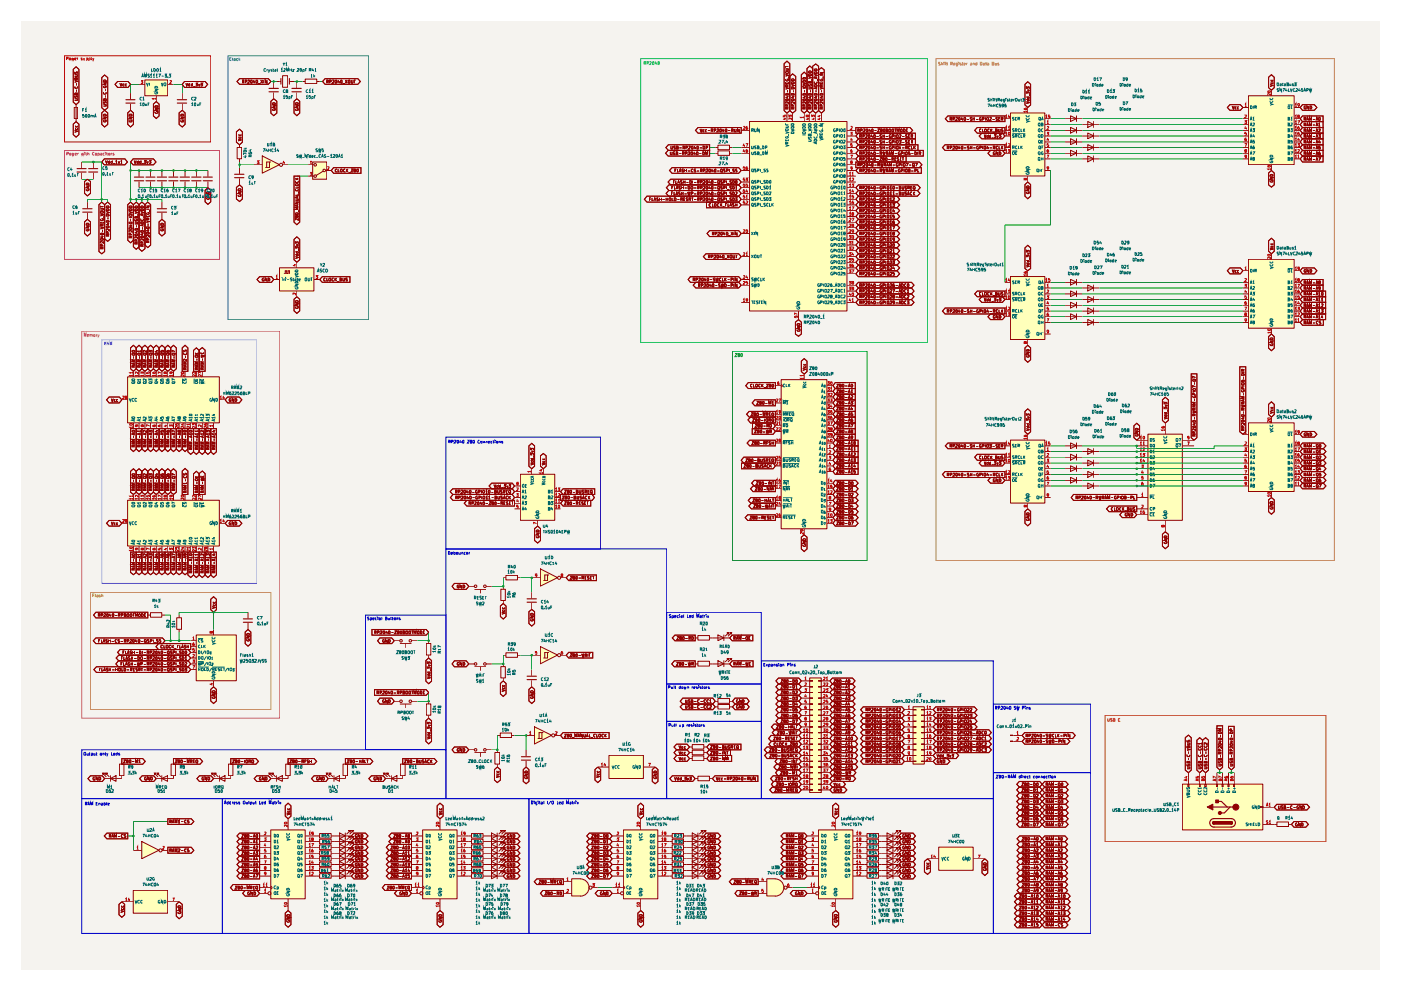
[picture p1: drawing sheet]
<svg xmlns="http://www.w3.org/2000/svg" width="420mm" height="297mm" viewBox="0 0 420 297" stroke-linecap="round" stroke-linejoin="round" font-family="sans-serif">
<path d="M6.3 6.3h407.5v284.4h-407.5z" fill="#f5f3ef"/>
<g fill="#ffb">
<path d="M43.5 24h6.8v4.7h-6.8z"/>
<path d="M83.9 80.3h10.3v6.9h-10.3z"/>
<path d="M78.7 46.8l5.2 2.6-5.2 2.5z"/>
<path d="M93.8 48.6h4.2v5.1h-4.2z"/>
<path d="M38.3 113h27.5v13.8h-27.5z"/>
<path d="M38.3 150h27.5v13.7h-27.5z"/>
<path d="M58.9 190.4h12v13.7h-12z"/>
<path d="M374.4 126.8h13.8v20.6h-13.8z"/>
<path d="M374.4 28.7h13.8v20.7h-13.8z"/>
<path d="M303.1 33.9h10.3v18.9h-10.3z"/>
<path d="M374.4 77.8h13.8v20.6h-13.8z"/>
<path d="M344.3 130.2h10.3v25.8h-10.3z"/>
<path d="M303.1 82.9h10.3v18.9h-10.3z"/>
<path d="M303.1 132h10.3v18.8h-10.3z"/>
<path d="M234.3 113.8h13.7v44.7h-13.7z"/>
<path d="M224.8 36.4h29.2v56.9h-29.2z"/>
<path d="M160.3 217.9l5.2 2.5-5.2 2.7z"/>
<path d="M81.2 248.8h10.4v20.7h-10.4z"/>
<path d="M40 266.9h10.3v6.9h-10.3z"/>
<path d="M42.5 252.3l5.2 2.6-5.2 2.5z"/>
<path d="M126.8 248.8h10.3v20.7h-10.3z"/>
<path d="M162.1 170.6l5.2 2.6-5.2 2.5z"/>
<path d="M156.1 142.2h10.3v13.8h-10.3z"/>
<path d="M354.6 235.1h24.2v13.7h-24.2z"/>
<path d="M281.6 254h10.3v6.9h-10.3z"/>
<path d="M162.1 193.8l5.2 2.6-5.2 2.6z"/>
<path d="M182.7 226.4h10.3v7h-10.3z"/>
<path d="M273.9 211.9h3.3v17.2h-3.3z"/>
<path d="M242.9 203.2h3.4v34.4h-3.4z"/>
<path d="M174.1 263.5a2.58 2.58 0 0 1 2.6 2.6 2.58 2.58 0 0 1-2.6 2.5z"/>
<path d="M171.5 263.4h2.6v5.2h-2.6z"/>
<path d="M187 248.8h10.3v20.7h-10.3z"/>
<path d="M245.5 248.8h10.3v20.7h-10.3z"/>
<path d="M232.6 263.5a2.58 2.58 0 0 1 2.5 2.6 2.58 2.58 0 0 1-2.5 2.5z"/>
<path d="M230 263.4h2.5v5.2h-2.5z"/>
</g>
<g fill="none" stroke="#910000" stroke-width=".3">
<path d="M235.2 19.1l.8-.8 .9 .8v14l-.9 .8-.8-.8zM235.6 19.9v.4M243.7 19.9l.9-.7 .9 .7v13.2l-.9 .8-.9-.8zM22 37.2l.8-.8 .9 .8v3.1l-.9 .8-.8-.8zM22 20.8l.8-.8 .9 .8v9.8l-.9 .8-.8-.8zM22.3 32.2h1v3.4h-1zM22.4 39.1l.8 .2-.8 .4M22.4 29.6l.8 .1-.1 .4h-.7M22.4 24.1l.8 .2-.8 .4M22.4 22.4l.8 .1v.4h-.8M22.5 28.7l.1 .6 .3-.6 .3 .1v.5M22.5 26l.1 .5h.5l.1-.5"/>
<path d="M22.5 21.5v.6h.2l.3-.6 .2 .1v.5M22.7 38.4v.4h.5v-.4M22.7 37.7v.4h.5v-.4M22.8 28.1l.4-.1v.4h-.8v-.3l.2-.2 .2 .5M22.8 23.5l.4-.1v.3h-.8v-.2l.2-.2 .2 .4M22.8 31.4v5M22.9 24.9v.7M22.9 26.9v.6M30.5 33.8l.9-.7 .9 .7v3.5l-.9 .8-.9-.8zM30.5 23.2l.9-.7 .9 .7v9.1l-.9 .8-.9-.8zM31 36l.2 .5 .7-.2-.1-.3h-.3v.2M31 35.2h.9l-.9 .4h.9"/>
<path d="M31 34.4l.6-.2 .3 .6h-.9zM31 31.3l.9 .2-.1 .3h-.8M31 30.4l.1 .5 .6-.5 .1 .5M31 25.8v.3a.43 .43 0 0 0 .5 .2 .43 .43 0 0 0 .3-.5h-.3v.2M31 24.8h.9l-.9 .6h.9M31 24.2l.6-.2 .3 .5h-.9zM31.1 27.6l-.1 .5a.44 .44 0 0 0 .6 .1 .44 .44 0 0 0 .2-.6M31.4 29.8l.1-.2 .4 .2v.3h-.9l.1-.4 .3 .1v.3M31.5 26.6v.7M31.5 28.6v.7M35.3 24.4h3.1l.8 .9-.8 .9h-3.1l-.8-.9zM35.9 24.9l.4 .9 .2-.9"/>
<path d="M37.2 25.3l-.4 .1 .2 .4 .2-.1M38 25.3h-.5v.4h.5M38.3 33.8l.9-.7 .8 .7v3.5l-.8 .8-.9-.8zM38.7 36l.2 .5 .7-.1v-.4h-.4v.2M38.7 35.2h.9l-.9 .4h.9M38.7 34.4l.7-.2 .2 .6h-.9zM39.2 27.9v1.9M39.2 31.1v2M41.7 25.3h1.8M43.4 24h6.9v4.7h-6.9zM46 31.2l.9-.8 .8 .8v3.6l-.8 .7-.9-.7zM46.4 32.6h1l-1 .5h1"/>
<path d="M46.5 33.5a.41 .41 0 0 0 .5 .5 .41 .41 0 0 0 .3-.6h-.4v.2M46.5 31.8l.7-.1 .2 .4h-1zM46.9 28.7v1.7M50.3 25.3h1.7M53.7 33.8l1-.7 .8 .7v3.5l-.8 .8-1-.8zM54.2 36l.2 .5h.5l.1-.5-.3 .2M54.2 35.2h.9l-.9 .4h.9M54.2 34.4l.7-.2 .2 .6h-.9zM54.7 27.9v1.9M54.7 31.1v2M55.3 24.4h6.2l.8 .9-.8 .9h-6.2l-.6-.9zM55.8 24.9l.2 .9 .3-.9"/>
<path d="M56.9 25.3l-.4 .1 .2 .4 .2-.1M56.9 24.9v.9M57.7 25.3h-.3v.4h.3M57.7 24.9v.9M58 25.9h.6M58.7 24.9h.5l-.2 .4h.2v.4h-.5M59.6 25.2l.1 .6 .3-.6M60.2 24.9h.5l-.3 .4h.3v.3l-.5 .1M70.9 39.5l.9-.8 .9 .8v3.1l-.9 .8-.9-.8zM71.8 23.6h8.7l.7 .8-.7 .9h-8.7l-.7-.9zM72.7 24.5l.4-.1-.1-.4h-.3v.9M72.9 24.5l.2 .4"/>
<path d="M73.5 24.5h.4l.1-.3-.5-.2v.9M74.3 24.1h.5v.3l-.5 .5h.5M76.2 24l-.2 .6h.5M76.4 24.3v.6M76.8 24.1l.5 .1-.2 .7a.53 .53 0 0 1-.3-.8zM77.4 25h.7M78.2 24l.6 .9M78.8 24l-.6 .9M79.1 24v.9M80.1 24v.9l-.6-.9v.9M81.2 30.4l.9-.8 .9 .8v3.5l-.9 .8-.9-.8zM81.7 32.6l.2 .5 .7-.3-.1-.2h-.3v.1"/>
<path d="M81.7 31.7h.9l-.9 .5h.9M81.7 30.9a.48 .48 0 0 1 .6-.1 .48 .48 0 0 1 .3 .5h-.9zM82.1 24.4v2M82.1 27.7v1.9M83 24.4h1.3M84.8 22.7h1.5v3.5h-1.5zM86.8 24.4h1.4M88.2 30.4l.8-.8 .9 .8v3.5l-.9 .8-.8-.8zM88.6 32.6l.2 .5 .7-.1-.1-.4-.3 .1M88.6 31.7h.9l-.9 .5h.9M88.6 30.9h.8l.1 .4h-.9zM89 24.4v2"/>
<path d="M89 27.7v1.9M90.7 24.4h.9M91.5 23.7h3.5v1.4h-3.5zM95 24.4h.9M97.5 23.6h9.8l.8 .8-.8 .9h-9.8l-.8-.9zM98 24.5h.3l.2-.3-.5-.2v.9M98.2 24.5l.3 .4M98.8 24.5l.6-.2-.2-.3h-.4v.9M99.7 24.1h.4v.3l-.5 .5h.5M100.5 24.1l.5 .1-.2 .7a.53 .53 0 0 1-.3-.8zM101.5 24l-.2 .6h.5M101.7 24.3v.6"/>
<path d="M102.3 24l.3 .2-.2 .7-.2-.1zM102.7 25h.7M103.6 24l.5 .9M104.1 24l-.5 .9M104.6 24l.3 .2-.1 .7-.4-.1zM105.4 24v.8l.1 .1 .4-.1v-.8M106.1 24h.5M106.4 24v.9M209.3 38.2h13v1.7h-13l-.7-.8zM209.9 38.7l.4 .8 .2-.8M211.2 39h-.4v.4l.4 .1M211.9 39h-.4v.4l.4 .1"/>
<path d="M212.3 39.2h.7M213.3 39.1h.4l.1-.4h-.5v.8M213.6 39.1l.2 .4M214.2 39.1h.4l.1-.4h-.5v.8M215 38.7h.5l-.5 .8h.5M216 38.7h.2a.37 .37 0 0 1 .2 .5 .37 .37 0 0 1-.5 .2zM216.9 38.7l-.2 .5h.5M217 38.9v.6M217.6 38.7l.4 .1-.1 .6a.39 .39 0 0 1-.4-.2 .39 .39 0 0 1 .1-.5zM218.3 39.2h.7M219.4 39.1h.4l.1-.3-.5-.1v.8M219.6 39.1l.3 .4"/>
<path d="M220.3 38.7v.8h.4l.1-.8M221.7 38.7v.8l-.5-.8v.8M222.3 39.1h2.5M224.8 36.4h29.2v56.8h-29.2zM235.6 29.8l.6-.1 .2 .1v.2l-.5 .2zM235.6 28.2l.7-.1 .1 .3-.7 .1zM235.6 26.1l.8 .4-.8 .2M235.6 24.6v.4h.8v-.4M235.6 22.3l.8 .3-.8 .2M235.6 21.6l.7-.1 .1 .4-.5 .2zM235.6 20.6l.8 .1v.3h-.8M235.6 20h.8"/>
<path d="M235.7 23.7l-.1 .3 .2 .3 .6-.2v-.4h-.3v.2M235.9 28.9h.5M236 24.8v.2M236 33.9v2.5M236.1 32.6l-.1-.4-.4 .1v.3h.8M236.1 31.8v-.3l-.3-.2-.2 .5h.8M236.1 25.9v-.4l-.3-.1-.2 .5h.8M236.2 28.8v.5l-.6-.1M236.2 27.1v.5M236.4 30.5v.5l-.4-.5h-.3v.5M236.4 32.2l-.3 .3M236.4 25.4l-.3 .3"/>
<path d="M236.5 22.9v.7M236.9 22.9l.8-.8 .9 .8v10.2l-.9 .8-.8-.8zM237.4 29.8h.8a.43 .43 0 0 1-.5 .4 .43 .43 0 0 1-.3-.4zM237.4 26.3l.6-.2 .2 .5h-.8zM237.4 25.3l.8 .3-.8 .3M237.4 23.8l.6-.1 .2 .5h-.8zM237.4 28.1h.6l.2 .2-.8 .2zM237.4 24.6h.6l.2 .4h-.8zM237.6 28.9h.6M237.7 33.9v2.5M237.8 32.6v-.3l-.4-.1v.4h.8M237.8 31.8v-.3l-.4-.2v.5h.8"/>
<path d="M237.9 28.8v.5l-.6-.1M237.9 27.1v.5M238.2 30.5v.5l-.8-.5v.5M238.2 32.2l-.4 .3M240.3 22.4l.9-.8 .8 .8v10.7l-.8 .8-.9-.8zM240.7 29.8h.9a.43 .43 0 0 1-.4 .4 .43 .43 0 0 1-.5-.4zM240.7 28.2l.7-.1 .2 .3-.8 .1zM240.7 25.9l.8-.2 .1 .4-.7 .1zM240.7 24.8l.9 .3-.9 .3M240.7 24.3l.7-.2 .2 .5h-.9zM240.7 23.5l.7-.3 .2 .5h-.9zM240.7 26.6h.9"/>
<path d="M241.1 28.9h.5M241.2 32.6v-.4l-.5 .1v.3h.9M241.2 31.8v-.4l-.3-.1-.2 .5h.9M241.2 33.9v2.5M241.3 27.1v.5M241.3 28.8v.5l-.6-.1M241.6 30.5v.5l-.4-.5h-.4v.5M241.6 32.2l-.4 .3M242 20.5l.9-.7 .8 .7v12.6l-.8 .8-.9-.8zM242.4 28.2l.8-.1 .2 .2-.9 .2zM242.4 26.1h.9l.1 .2-.2 .3h-.8M242.4 22.9l1 .3-1 .3"/>
<path d="M242.4 22.4a.5 .5 0 0 1 .6-.2 .5 .5 0 0 1 .4 .4h-1zM242.4 21.5l.7-.2 .3 .5h-1zM242.5 25.3l.1 .5 .4-.5h.3v.5M242.8 28.9h.6M242.9 24.6l.1-.2 .4 .2v.2h-1v-.2l.5-.1v.3M242.9 33.9v2.5M243 32.6l-.1-.4-.5 .1v.3h1M243 31.8v-.3l-.4-.2-.2 .5h1M243 28.8v.5l-.6-.1M243 27.1v.5M243.4 30.5v.5l-.5-.5h-.4v.5M243.4 32.2l-.4 .3"/>
<path d="M243.5 23.6v.7M244.2 28.2l.7-.1 .2 .2-.8 .2zM244.2 25.5a.47 .47 0 0 1 .6-.1 .47 .47 0 0 1 .3 .5h-.9zM244.2 22.3l.9 .3-.9 .3M244.2 21.7l.7-.2 .2 .6h-.9zM244.2 20.9l.7-.2 .2 .4h-.9zM244.3 24.5l.1 .5h.5l.1-.5M244.5 28.9h.6M244.6 32.6v-.4h-.4v.4h.9M244.6 31.8v-.4h-.4v.4h.9M244.6 33.9v2.5M244.7 27.1v.5"/>
<path d="M244.8 28.8v.5l-.7-.1M244.8 23.2v.4M244.8 26.2v.4M245.1 30.5v.5l-.5-.5-.4 .1 .1 .4M245.1 26.1l-.9 .4 .9 .2M245.1 23.1l-.9 .2 .9 .3M245.1 32.2l-.5 .3M245.2 23.7v.6M245.5 21l.8-.7 .9 .7v12.1l-.9 .8-.8-.8zM245.9 29.8h.9a.43 .43 0 0 1-.4 .4 .43 .43 0 0 1-.5-.4zM245.9 28.2l.7-.1 .2 .3-.8 .1zM245.9 26.1l.9 .4-.9 .2"/>
<path d="M245.9 24.6v.4h.9v-.4M245.9 21.8h.9l-.9 .5h.9M245.9 22.7h.9M246 23.7l-.1 .3 .3 .3 .6-.2v-.4h-.4v.2M246.2 28.9h.6M246.3 32.6v-.4h-.3l-.1 .4h.9M246.3 31.8v-.4l-.2-.1-.2 .5h.9M246.3 25.9v-.5h-.2l-.2 .5h.9M246.3 24.8v.2M246.3 33.9v2.5M246.4 27.1v.5M246.5 28.8v.5l-.6-.1"/>
<path d="M246.8 30.5v.5l-.8-.5v.5M246.8 32.2l-.5 .3M246.8 25.4l-.5 .3M246.8 22.9v.7M254 39.1h2.7M256.7 38.2h16.2l.8 .9-.8 .8h-16.2zM257.3 39.1h.4l.1-.3-.5-.1v.8M257.4 39.9h17.1v1.7h-17.1l-.7-.8zM257.4 39.1l.4 .4M258.1 39.1h.4l.1-.3-.5-.1v.8M259 38.7h.4v.3l-.5 .5h.5M259.8 38.7l.4 .1-.1 .6a.39 .39 0 0 1-.4-.2 .39 .39 0 0 1 .1-.5z"/>
<path d="M260.7 38.7l-.1 .5h.5M261 38.9v.6M261.6 38.7l.2 .1-.1 .7-.3-.2zM262.3 39.2h.5M263.2 38.7h.6l-.6 .8h.6M264.2 39v-.3h.3l-.4 .4v.4h.4v-.4l-.1-.1M265 38.7a.34 .34 0 0 1 .4 .4 .34 .34 0 0 1-.4 .3zM265.7 39.1l.5-.2-.1-.2h-.4v.8h.4v-.4M266.6 38.8l.3-.1 .3 .2-.2 .6-.4-.1zM267.5 38.8l.2-.1 .3 .1-.1 .7-.4-.1zM268.3 38.7h.5M268.5 38.7v.8"/>
<path d="M269 39.5v-.8l.4 .5 .2-.5v.8M270 38.8l.2-.1 .4 .1-.1 .7-.5-.1zM271 38.7a.49 .49 0 0 1 .4 .3 .49 .49 0 0 1-.1 .5h-.3zM271.8 39.1h.3M272.2 38.7h-.4v.8h.4M284.3 34.8h17.1v1.6h-17.1l-.8-.8zM284.9 35.7h.4l.2-.4-.6-.1v.9M285.1 35.7l.4 .4M285.8 35.7l.5-.1v-.3l-.5-.1v.9M286.6 35.3l.4-.1 .1 .2-.5 .7h.5M287.5 35.3l.2-.1 .2 .1-.2 .8-.2-.2zM288.5 35.2l-.3 .6h.6"/>
<path d="M288.7 35.5v.6M289.1 35.3l.2-.1a.48 .48 0 0 1 .3 .4 .48 .48 0 0 1-.3 .5zM289.9 35.8h.7M291.5 35.3h-.5l.5 .6-.2 .2-.3-.1M291.8 35.6h.5M291.8 35.2v.9M292.3 35.2v.9M292.7 35.8h.7M293.1 38.2h8.3v1.7h-8.3l-.8-.8zM294.3 38.7h-.3l-.2 .2v.6l.5-.1M294.3 35.3a.4 .4 0 0 0-.6 .3 .4 .4 0 0 0 .6 .4v-.3h-.2M294.4 39.9h6.2l.8 .9-.8 .8h-6.2l-.7-.8z"/>
<path d="M294.6 38.7v.8h.4M294.7 35.7l.4-.1-.1-.4h-.3v.9M295.4 38.7l.5 .2-.2 .6-.4-.1zM295.5 35.2v.9M296.1 35.2a.48 .48 0 0 1 .4 .4 .48 .48 0 0 1-.4 .5l-.2-.3zM296.7 38.7h-.2l-.3 .2 .1 .6 .4-.1M296.8 35.3l.3-.1 .2 .2-.6 .7h.6M297.1 38.7v.8M297.2 39l.4 .5M297.6 38.7l-.5 .5M297.6 35.8h.7M297.7 39.6h.7"/>
<path d="M298.6 39.1l.4-.1v-.3h-.4v.8h.4l.1-.3-.3-.1M299.2 35.3h-.5l.5 .6-.2 .2-.3-.1M299.4 38.7l.1 .8 .4-.1v-.7M299.5 35.6h.3M299.9 35.2h-.4v.9h.4M300.3 35.7l.5-.1v-.3l-.5-.1v.9M300.5 35.7l.3 .4M300.8 38.7l-.5 .1 .5 .4v.2l-.5 .1M301.4 35.6h1.7M301.4 39.1h1.7M303 33.9h10.4v18.8h-10.4zM307.4 25.3l.8-.8 .9 .8v6.2l-.9 .7-.8-.7z"/>
<path d="M307.8 30.5l.9 .3-.9 .2M307.8 29.8h.9v.4l-.5 .1-.1-.5M307.8 29.1h.9v.3l-.5 .1-.1-.4M307.8 28.1v-.5l.3 .2 .1-.2h.4v.5M307.8 26.6v-.6l.3 .4 .2-.4 .4 .1-.1 .5M308.1 26.9l.6 .2-.6 .2M308.2 32.2v1.7M308.7 28.2v.6M313.4 35.6h1.7M313.4 37.4h1.7M313.4 39.1h1.7M319.4 35.6h5.2"/>
<path d="M319.4 39.1h5.2M321.1 38.2l1.7 .8-1.7 .9zM321.1 34.7l1.7 .9-1.7 .8zM322.8 34.7v1.7M322.8 38.2v1.7M324.6 37.4h5.1M326.2 36.4l1.8 .9-1.8 .9zM326.2 39.9l1.8 .8-1.8 .9zM328 36.4v1.8M328 39.9v1.7M368.9 31.4h3.1l.7 .8-.7 .9h-3.1l-.8-.9zM369.5 31.8l.4 .8 .2-.8"/>
<path d="M370.8 32.1h-.4v.5h.4M371.5 32.1h-.4v.5h.4M372.7 32.2h1.7M372.7 35.6h1.7M372.7 37.4h1.7M372.7 39.1h1.7M374.4 28.7h13.7v20.7h-13.7zM380.4 23.2l.9-.8 .8 .8v3.1l-.8 .8-.9-.8zM380.9 25.4l.8 .2-.8 .4M381.2 24.7l.2 .4 .3-.1v-.3M381.2 23.9l.1 .4h.3l.1-.4M381.3 27.1v1.6"/>
<path d="M388.2 32.2h1.7M388.2 35.6h1.7M388.2 37.4h1.7M388.2 39.1h1.7M390.6 39.9h6.2v1.7h-6.2l-.7-.8zM390.6 38.2h6.2v1.7h-6.2l-.7-.8zM390.6 34.8h6.2v1.6h-6.2l-.7-.8zM390.6 31.4h3.6l.7 .8-.7 .9h-3.6l-.7-.9zM390.6 36.4h6.2v1.8h-6.2l-.7-.8zM391.1 39.1h.4l.1-.4h-.5v.8M391.1 35.7l.5-.1v-.3l-.5-.1v.9M391.1 37.4h.4l.1-.4h-.5v.8"/>
<path d="M391.4 39.1l.2 .4M391.4 35.7l.2 .4M391.4 37.4l.2 .4M391.6 31.8l-.5 .2 .2 .6h.3v-.3h-.1M391.9 39.5l.2-.8 .4 .8M391.9 36.1l.2-.9 .4 .9M391.9 37.8l.2-.8 .4 .8M392 39.2h.4M392 35.9h.4M392 37.5h.4M392.5 31.8v.8l-.5-.8v.8M392.7 39.5v-.8l.3 .5 .3-.5v.8"/>
<path d="M392.7 36.1v-.9l.3 .7 .3-.7v.9M392.7 37.8v-.8l.3 .5 .3-.5v.8M392.9 31.8l.4 .1-.1 .7h-.3zM393.7 39.2h.6M393.7 35.8h.6M393.7 37.5h.6M394.7 39.5l.2-.8 .4 .8M394.7 36.1l.2-.9 .4 .9M394.7 37.8l.2-.8 .4 .8M394.8 39.2h.4M394.8 35.9h.4M394.8 37.5h.4"/>
<path d="M395.4 38.7h.5l-.5 .8h.5M395.4 37.2l.3-.2v.8M395.4 37.8h.5M395.5 35.3h.4l-.1 .8a.53 .53 0 0 1-.3-.8zM24.5 48.6v1.8M24.5 51.8v1.9M25.4 54.4l.8-.7 .9 .7v3.6l-.9 .7-.8-.7zM25.9 56.7v.3a.44 .44 0 0 0 .5 .1 .44 .44 0 0 0 .2-.5h-.3v.2M25.9 55.8h.8l-.8 .5h.8M25.9 55.1l.6-.2 .2 .4h-.8zM28 48.6v1.8M28 51.8v1.9"/>
<path d="M31.3 47.6h6.2l.7 1-.7 .8h-6.2l-.8-.8zM31.6 48.1l.4 .9 .2-.9M32.9 48.5l-.4 .1 .1 .4 .3-.1M32.9 48.1v.9M33.7 48.5l-.5 .1 .2 .4 .3-.1M33.7 48.1v.9M33.9 49.1h.6M34.7 48.4l.2-.3v.9M34.7 49h.5M35.4 48.4l.3 .6 .2-.6M36.2 48.4l.2-.3v.9M36.2 49h.4"/>
<path d="M39.9 47.6h6.1l.8 1-.8 .8h-6.1l-.7-.8zM40.3 48.1l.2 .9 .4-.9M41.4 48.5h-.3v.4h.3M41.4 48.1v.9M41.7 51.1v1.9M41.7 54.4v1.9M42.3 48.5h-.4v.4h.4M42.3 48.1v.9M42.5 49.1h.6M43.2 48.1h.6l-.3 .4h.2l.1 .3-.6 .1M44.1 48.4l.1 .6 .3-.6M44.7 48.1h.6l-.3 .4 .3 .3-.6 .1"/>
<path d="M45.2 51.1v1.9M45.2 54.4v1.9M48.6 51.1v1.9M48.6 54.4v1.9M52 51.1v1.9M52 54.4v1.9M55.5 51.1v1.9M55.5 54.4v1.9M58.9 51.1v1.9M58.9 54.4v1.9M61.5 57l.9-.7 .8 .7v3.5l-.8 .8-.9-.8zM61.9 58.4h.9l-.9 .5h.9"/>
<path d="M62 59.2l-.1 .3 .3 .2 .6-.1v-.4h-.4v.2M62 57.6l.7-.1 .1 .5h-.9zM62.4 51.1v1.9M62.4 54.4v1.9M70.9 56.2l.9-.8 .9 .8v3.4l-.9 .8-.9-.8zM71.1 44.2h1.4v3.4h-1.4zM71.4 58.4l.2 .5 .7-.2v-.3h-.4v.1M71.4 57.5h.9l-.9 .5h.9M71.4 56.8l.7-.2 .2 .5h-.9zM71.4 41.7l.9 .3-.9 .2M71.8 41v.4h.5v-.4M71.8 40.3v.4h.4l.1-.4"/>
<path d="M71.8 43.4v.8M71.8 47.6v1M71.8 50.2v1.9M71.8 53.5v1.9M76.1 49.4h2.6M78.7 46.7l5.1 2.7-5.1 2.5zM80.8 48.6h-.8v1.6M81.2 48.6h-.4v1.6h-1.3M84.7 49.4h1.7M88.2 52.8h1.7v13.8l-.9 .8-.8-.8zM88.6 59.6l.9 .1-.1 .5h-.8M88.6 55.2l.6-.1 .3 .1v.4h-.9z"/>
<path d="M88.6 53.9h.9M88.6 53.4l.5 .5M88.7 56.7l.1 .5h.5l.1-.5M88.7 54.2l.1 .5h.5l.1-.5M89.2 58.9v.4M89.5 58.8l-.9 .3 .9 .3M89.5 58.1v.4h-.9M89.5 55.9v.4h-.9M89.5 53.4l-.6 .3M89.5 57.4v.6M92.4 49.4h1.8M92.4 52.8h1.8"/>
<path d="M93.8 48.6h4.2v5.1h-4.2zM97 51.3l-2.2 1.3M97.6 51.1h1.8M100 50.2h8.2v1.7h-8.2l-.6-.8zM101 50.8l-.2-.1-.3 .2v.5h.5M101.4 50.7v.8h.4M103.5 50.8l-.2-.1-.3 .2 .2 .6 .3-.1M103.8 50.7v.8M104 51.1l.4 .4M104.4 50.7l-.6 .5M104.5 51.6h.7M105.3 50.7h.6l-.6 .8h.6"/>
<path d="M106.3 51.1l-.2-.3h.5v.2l-.4 .1v.4l.4-.1-.1-.3M194 58.8h27.5l.8 .9-.8 .9h-27.5l-.7-.9zM194.8 59.7h.3M195.2 59.3h-.4v.9M195.5 59.3v.9h.5M196.2 59.9h.4M197.4 59.3l-.4 .1 .4 .7h-.4M197.8 59.7h.5M197.8 59.3v.9M198.3 59.3v.9M198.7 59.8h.6M199.8 59.7h.5"/>
<path d="M199.8 59.3v.9M200.3 59.3v.9M200.4 45.1h12.4v1.7h-12.4l-.8-.9zM200.4 43.4h12.4v1.7h-12.4l-.7-.9zM200.5 57.1h21l.8 .9-.8 .8h-21l-.7-.8zM200.6 55.4h20.9l.8 .9-.8 .8h-20.9l-.7-.8zM200.7 59.4l.3-.1 .2 .3-.2 .6-.4-.3zM201 45.5l.1 .9h.4v-.9M201.1 53.7h20.4l.8 .9-.8 .8h-20.4l-.7-.8zM201.2 43.8l.1 .9h.3l.1-.9M201.4 58h.2M201.5 56.3h.2"/>
<path d="M201.5 59.3v.9h.5M201.5 50.2h20l.8 .9-.8 .8h-20l-.7-.8zM201.8 57.5h-.4v1M201.9 55.8h-.4v.9M202 54.6h.2M202.1 57.5v1h.4M202.2 59.3l.5 .2v.5l-.2 .2h-.3zM202.2 55.8v.9h.4M202.3 54.1h-.3v.9M202.4 45.6l-.5 .1 .5 .4v.3h-.5M202.4 51.1h.2M202.6 43.9h-.5v.3l.5 .2-.1 .3h-.4"/>
<path d="M202.6 58.5l.4-1 .2 1M202.6 54.1v.9h.5M202.7 56.7l.4-.9 .2 .9M202.7 58.2h.5M202.8 45.9h.4l-.1-.4h-.3v.9h.4l-.1-.5M202.8 50.7h-.4v.8M202.8 56.4h.4M202.9 44.2h.4v-.3l-.4-.1v.9h.4l.1-.3-.2-.2M203.2 50.7v.8h.3M203.2 59.8h.6M203.2 55l.3-.9 .3 .9M203.3 54.7h.5"/>
<path d="M203.7 51.5l.3-.8 .3 .8M203.7 46.1h.6M203.8 44.3h.6M203.8 51.4h.4M204 57.6h-.5v.3l.5 .3-.2 .3-.3-.1M204.1 55.9h-.5v.3l.5 .2-.1 .3h-.4M204.2 59.7h.4l.1-.3-.5-.1v.9M204.3 58h.6M204.3 57.5v1M204.4 56.3h.5M204.4 59.7l.3 .5M204.4 55.8v.9"/>
<path d="M204.6 54.1l-.5 .1v.3l.5 .2-.1 .3h-.4M204.7 46l.5-.1v-.3l-.5-.1v.9M204.9 44.2h.4l.1-.2-.5-.2v.9M204.9 57.5v1M204.9 54.6h.5M204.9 54.1v.9M204.9 55.8v.9M204.9 46l.3 .4M205 50.8h-.5l.5 .6-.5 .1M205 59.7h.4M205 44.2l.4 .5M205.3 58.1h.7"/>
<path d="M205.4 51.1h.5M205.4 56.3h.6M205.4 50.7v.8M205.4 59.3h-.4v.9h.4M205.4 54.1v.9M205.6 46l.4-.1v-.3l-.4-.1v.9M205.7 44.2h.4l.1-.2-.5-.2v.9M205.9 54.7h.6M205.9 50.7v.8M206.2 57.5l.3 1 .1-.7 .2 .7 .2-1M206.3 59.3l-.5 .2 .5 .5-.5 .1M206.3 51.3h.7"/>
<path d="M206.4 55.8l.5 .3-.2 .6h-.3zM206.4 45.6h.5v.3l-.5 .5h.5M206.5 43.9l.4-.1 .1 .4-.5 .5h.5M206.6 59.7h.5v-.3l-.5-.1v.9M206.9 54.1l.4 .1-.1 .8h-.3zM206.9 59.7l.2 .5M207.3 58l.5-.1-.2-.4h-.3v1M207.4 55.8l.4 .4-.2 .5-.4-.1zM207.4 43.9l.4 .1-.1 .6a.39 .39 0 0 1-.4-.2 .39 .39 0 0 1 .1-.5zM207.4 45.5a.53 .53 0 0 1 .2 .9l-.4-.1zM207.4 59.3h.5M207.6 59.3v.9"/>
<path d="M207.7 54.1v.9M207.8 50.8l-.2-.1-.3 .2v.5h.5M208.2 59.8h.6M208.2 58.1h.6M208.2 56.3h.6M208.2 54.7h.6M208.2 45.5l-.1 .6h.5M208.3 43.8l-.1 .6h.5M208.4 45.8v.6M208.6 44.1v.6M208.7 50.8h-.5l.5 .6-.5 .1M208.9 45.6l.4 .1v.7h-.4z"/>
<path d="M209 51.3h.7M209.2 43.8l.2 .2-.1 .7-.3-.2zM209.3 59.7h.4v-.4h-.4v.9M209.3 56.3h.4l-.1-.5h-.3v.9M209.3 58h.4l-.1-.5h-.3v1M209.3 54.6h.4v-.5h-.4v.9M209.4 59.7l.3 .5M209.4 56.3l.3 .4M209.4 58l.3 .5M209.4 54.6l.3 .4M209.7 46.1h.7M209.8 44.3h.7"/>
<path d="M210.1 59.7h.4v-.4h-.4v.9M210.1 56.3h.3l.2-.3-.5-.2v.9M210.1 58l.5-.1-.2-.4h-.3v1M210.1 54.6h.4v-.5h-.4v.9M210.1 51.2h.3l.2-.4-.5-.1v.8M210.3 51.2l.3 .3M210.8 45.5a.49 .49 0 0 1 .4 .3 .49 .49 0 0 1-.1 .6h-.3zM210.9 43.8l.5 .2-.2 .7h-.3zM210.9 59.4l.4-.1 .1 .3-.5 .6h.5M210.9 55.9h.5v.4l-.5 .4h.5M210.9 57.6h.5v.4l-.5 .5h.5M210.9 54.2l.4-.1 .1 .4-.5 .5h.5"/>
<path d="M210.9 51.2h.4l.2-.4-.6-.1v.8M211.6 46.4v-.9l.3 .7 .3-.7v.9M211.8 55.9h.1a.34 .34 0 0 1 .3 .4 .34 .34 0 0 1-.4 .3zM211.8 54.2a.35 .35 0 0 1 .4 .4 .35 .35 0 0 1-.4 .3zM211.8 44.2h.3l.1-.3-.4-.1v.9M211.8 50.8l.3-.1 .1 .4-.5 .4h.5M212.6 50.8h.5l-.1 .7-.4-.2zM212.7 59.2l-.1 .7h.5M212.7 55.8l-.1 .6h.5M212.7 57.5l-.1 .6h.5M212.7 54.1l-.1 .6h.5M213 54.4v.6"/>
<path d="M213 56.2v.5M213 57.9v.6M213 59.6v.6M213.4 55.9l.4 .1-.1 .7-.3-.1zM213.4 57.6l.4 .1-.1 .8-.3-.1zM213.4 54.2l.4 .1-.1 .7-.3-.1zM213.5 59.3l.3 .2-.1 .7-.3-.1zM213.6 50.7l-.2 .6h.5M213.8 51v.5M214.2 59.8h.6M214.2 58.1h.6M214.2 56.3h.6"/>
<path d="M214.2 54.7h.6M214.4 50.7l.3 .1-.1 .7-.4-.1zM214.5 44.2h.8M214.5 45.9h.8M215.1 51.3h.7M215.3 56l.1-.2 .4 .2-.1 .7-.4-.1zM215.3 57.7l.3-.2 .3 .4-.3 .6-.3-.2zM215.3 54.2h.5l-.1 .8-.4-.1zM215.3 43.5h3.5v1.4h-3.5zM215.3 45.2h3.5v1.4h-3.5zM215.3 59.3h.4l.2 .3-.3 .6-.3-.1zM215.4 60l.5 .2"/>
<path d="M215.4 56.5l.5 .3M215.4 58.2l.5 .3M215.4 54.8l.5 .3M216.1 50.8l.2-.1 .3 .1-.1 .7-.4-.1zM216.3 51.4l.4 .2M216.6 59.3l-.5 .2 .5 .3v.3h-.5M216.6 55.9l-.5 .1 .1 .3h.4v.3l-.5 .1M216.6 57.6l-.5 .1 .5 .4v.3h-.5M216.6 54.1l-.5 .2 .5 .4v.2l-.5 .1M217 59.7h.4l.1-.3-.5-.1v.9M217 56.3h.5v-.4l-.5-.1v.9M217 58h.5v-.4l-.5-.1v1"/>
<path d="M217 54.6h.4l.1-.4-.5-.1v.9M217.5 50.8h-.5v.2l.5 .3-.1 .2h-.4M217.9 51.2h.3l.2-.4-.5-.1v.8M217.9 54.1v.9M217.9 55.8v.9M217.9 57.5v1M217.9 59.3v.9M218.1 56.8h.6M218.1 58.5h.6M218.1 55.1h.6M218.7 50.7v.8M218.8 44.2h.9"/>
<path d="M218.8 45.9h.9M218.9 51.6h.7M219.4 59.3l-.5 .1v.2l.5 .4-.5 .1M219.4 55.9h-.5l.1 .4 .4 .1-.1 .3h-.4M219.4 57.6h-.5v.3l.5 .3-.2 .3-.3-.1M219.4 54.1l-.5 .1v.3l.5 .2-.1 .3h-.4M219.8 59.3h.3a.47 .47 0 0 1 .1 .6 .47 .47 0 0 1-.4 .3zM219.8 55.8a.49 .49 0 0 1 .4 .3 .49 .49 0 0 1-.1 .6h-.3zM219.8 57.5a.47 .47 0 0 1 .5 .5 .47 .47 0 0 1-.5 .5zM219.8 54.1l.4 .1-.1 .8h-.3zM220.3 50.8h-.5v.2l.5 .4-.5 .1M220.5 59.3h.5l-.2 .3 .2 .1v.4h-.5"/>
<path d="M220.6 56.1l.3-.3v.9M220.6 57.6h.4v.4l-.5 .5h.5M220.6 56.7h.4M220.7 54.1l.3 .2-.1 .7-.3-.2zM221 50.8h-.4v.2l.4 .3-.1 .2h-.3M222.3 51.1h2.5M222.3 44.2h2.5M222.3 45.9h2.5M222.3 56.3h2.5M222.3 54.6h2.5M222.3 58h2.5M222.3 59.7h2.5"/>
<path d="M254 49.4h2.7M254 51.1h2.7M254 52.8h2.7M254 40.8h2.7M254 42.5h2.7M254 44.2h2.7M254 45.9h2.7M254 47.6h2.7M254 56.3h2.7M254 54.6h2.7M254 58h2.7M254 59.7h2.7"/>
<path d="M256.7 48.6h19l.8 .8-.8 .8h-19zM257.3 49.4h.4v-.4h-.4v.8M257.4 43.4h17.9v1.7h-17.9l-.7-.9zM257.4 46.8h14.3v1.8h-14.3l-.7-1zM257.4 41.6h17.1v1.8h-17.1l-.7-.9zM257.4 50.2h18.9v1.7h-18.9l-.7-.8zM257.4 58.8h11.6l.8 .9-.8 .9h-11.6l-.7-.9zM257.4 57.1h17.7l.8 .9-.8 .8h-17.7l-.7-.8zM257.4 55.4h17.8l.8 .9-.8 .8h-17.8l-.7-.8zM257.4 45.1h19.5v1.7h-19.5l-.7-.9zM257.4 49.4l.4 .4M257.9 44.2h.4l.1-.3-.5-.1v.9"/>
<path d="M257.9 47.7l.5-.1v-.2l-.5-.1v.8M257.9 42.5h.4l.1-.3-.5-.1v.9M257.9 40.9l.5-.1v-.4l-.5-.1v1M257.9 51.2l.5-.1v-.3l-.5-.1v.8M257.9 59.7h.4l.1-.3-.5-.1v.9M257.9 58h.5v-.4l-.5-.1v1M257.9 56.3h.5v-.4l-.5-.1v.9M257.9 46l.5-.1v-.3l-.5-.1v.9M258.1 49.4h.4v-.4h-.4v.8M258.1 44.2l.3 .5M258.1 47.7l.3 .4M258.1 42.5l.3 .5"/>
<path d="M258.1 40.9l.3 .4M258.1 51.2l.3 .3M258.1 59.7l.3 .5M258.1 58l.3 .5M258.1 56.3l.3 .4M258.1 46l.3 .4M258.8 44.2h.3l.1-.3-.4-.1v.9M258.8 47.7l.4-.1-.1-.3h-.3v.8M258.8 42.5h.4l-.1-.4h-.3v.9M258.8 40.9l.4-.1v-.4l-.4-.1v1M258.8 51.2l.4-.1v-.3l-.4-.1v.8M258.8 59.7l.4-.1-.1-.3h-.3v.9"/>
<path d="M258.8 58h.4v-.4l-.4-.1v1M258.8 56.3h.4v-.4l-.4-.1v.9M258.8 46l.4-.1v-.3l-.4-.1v.9M259 49.1l.3-.1 .1 .3-.5 .5h.5M259.5 43.9h.6l-.6 .8h.6M259.5 47.4h.6l-.6 .7h.6M259.5 42.2h.6l-.6 .8h.6M259.5 40.4h.6v.4l-.6 .5h.6M259.5 50.8h.6v.3l-.6 .4h.6M259.5 59.4h.6l-.6 .8h.6M259.5 57.6h.6v.4l-.6 .5h.6M259.5 55.9h.6v.4l-.6 .4h.6"/>
<path d="M259.5 45.6h.6v.3l-.6 .5h.6M259.9 49l.3 .1-.1 .6a.4 .4 0 0 1-.4-.2 .4 .4 0 0 1 .2-.5zM260.5 47.3a.37 .37 0 0 1 .4 .4 .37 .37 0 0 1-.5 .3zM260.5 42.1a.37 .37 0 0 1 .4 .4 .37 .37 0 0 1-.5 .3zM260.5 59.3a.37 .37 0 0 1 .4 .4 .37 .37 0 0 1-.5 .3zM260.6 43.8l.1 .1a.37 .37 0 0 1 .2 .4 .37 .37 0 0 1-.4 .3zM260.6 40.3a.48 .48 0 0 1 .3 .5 .48 .48 0 0 1-.3 .5l-.2-.2zM260.6 50.7l.3 .3-.2 .5-.3-.1zM260.6 57.5a.48 .48 0 0 1 .3 .5 .48 .48 0 0 1-.3 .5l-.2-.2zM260.6 55.8l.1 .1a.37 .37 0 0 1 .2 .5 .37 .37 0 0 1-.4 .2zM260.6 45.5a.53 .53 0 0 1 .2 .9l-.4-.1zM260.7 48.9l-.1 .7h.5"/>
<path d="M261 49.2v.6M261.4 43.8l-.2 .6h.5M261.4 47.2l-.2 .6h.5M261.4 42l-.2 .6h.5M261.4 40.3l-.2 .6h.5M261.4 50.7l-.2 .6h.5M261.4 59.2l-.2 .7h.5M261.4 57.5l-.2 .6h.5M261.4 55.8l-.2 .6h.5M261.4 45.5l-.2 .6h.5M261.5 49l.3 .1-.1 .7-.3-.1zM261.6 40.7v.6"/>
<path d="M261.6 42.4v.6M261.6 44.1v.6M261.6 45.8v.6M261.6 47.5v.6M261.6 51v.5M261.6 56.2v.5M261.6 57.9v.6M261.6 59.6v.6M262.1 43.9l.4 .1-.1 .6a.39 .39 0 0 1-.4-.2 .39 .39 0 0 1 .1-.5zM262.1 47.4l.4 .1-.2 .6-.2-.1zM262.1 42.2l.4 .1-.2 .7-.2-.1zM262.1 40.4l.4 .1-.2 .8a.53 .53 0 0 1-.2-.9z"/>
<path d="M262.1 50.8h.4l-.1 .7-.4-.2zM262.1 59.4l.4 .1-.2 .7-.2-.1zM262.1 57.6l.4 .1-.2 .8a.53 .53 0 0 1-.2-.9zM262.1 55.9l.4 .1-.1 .6a.39 .39 0 0 1-.4-.2 .39 .39 0 0 1 .1-.5zM262.1 45.6l.4 .1-.1 .7h-.3zM262.3 49.5h.5M262.8 40.9h.7M262.8 46.1h.7M262.8 42.6h.7M262.8 44.3h.7M262.8 47.8h.7M262.8 51.3h.7"/>
<path d="M262.8 59.8h.7M262.8 58.1h.7M262.8 56.3h.7M263.3 49.4h.4l.1-.3-.5-.1v.8M263.5 49.4l.3 .4M263.9 47.3h.6l-.6 .8h.6M263.9 51.2h.4l.2-.4-.6-.1v.8M263.9 46h.4l.2-.3-.6-.2v.9M264.1 49l.2 .8 .2-.6 .1 .6 .2-.8M264.1 51.2l.4 .3M264.1 46l.4 .4M264.4 43.9l-.5 .1 .5 .3v.3l-.5 .1"/>
<path d="M264.4 42.1l-.5 .2 .5 .3v.3h-.5M264.4 40.4l-.5 .1 .5 .4v.3h-.5M264.4 59.3h-.4a.44 .44 0 0 0-.1 .6 .44 .44 0 0 0 .6 .2l-.2-.3M264.4 57.6a.41 .41 0 0 0-.5 .5 .41 .41 0 0 0 .6 .3v-.4h-.2M264.4 55.9a.43 .43 0 0 0-.5 .3 .43 .43 0 0 0 .1 .5l.5-.1-.2-.3M264.7 50.7l.3 .8v-.6l.2 .6 .3-.8M264.7 45.5l.3 .9v-.6l.2 .6 .3-.9M264.8 59.7h.4v-.4h-.4v.9M264.8 58l.5-.1-.2-.4h-.3v1M264.8 56.3l.5-.1-.2-.4h-.3v.9M264.8 40.8h.4M264.8 42.5h.4"/>
<path d="M264.8 44.2h.4M264.8 40.3v1M264.8 42.1v.9M264.8 43.8v.9M264.9 47.6l-.1-.3h.3v.3l-.4 .2 .2 .3 .3-.1-.2-.4M265.1 49.4h.5v-.4h-.5v.8M265.2 40.3v1M265.2 42.1v.9M265.2 43.8v.9M265.3 49.4l.3 .4M265.6 47.3a.37 .37 0 0 1 .5 .4 .37 .37 0 0 1-.5 .3zM265.6 40.9h.7"/>
<path d="M265.6 42.6h.7M265.6 44.3h.7M265.6 55.8v.9M265.6 57.5v1M265.6 59.3v.9M265.8 51.2l.4-.1-.1-.4h-.3v.8M265.8 46l.4-.1-.1-.4h-.3v.9M265.9 49.8l.2-.8 .4 .8M266 49.6h.4M266 51.2l.2 .3M266 46l.2 .4M266.1 59.4h.5v.7h-.5z"/>
<path d="M266.2 57.5l.4 .2-.2 .8-.3-.2zM266.2 55.8l.4 .2-.1 .7-.4-.1zM266.4 47.8h.7M266.5 51.5l.3-.8 .3 .8M266.5 46.4l.3-.9 .3 .9M266.6 46.2h.4M266.6 51.4h.4M266.7 49.8v-.8l.3 .6 .3-.6v.8M266.9 59.6l.3-.3v.9M266.9 57.8l.3-.3v1M266.9 56.1l.3-.3v.9M266.9 58.5h.5"/>
<path d="M266.9 56.7h.5M267.2 43.9l-.1-.1a.47 .47 0 0 0-.4 .3 .47 .47 0 0 0 .1 .6l.5-.1-.2-.3M267.2 42.1h-.4a.44 .44 0 0 0-.1 .6 .44 .44 0 0 0 .6 .2l-.2-.3M267.2 40.4a.41 .41 0 0 0-.5 .5 .41 .41 0 0 0 .6 .3v-.3h-.2M267.4 51.5v-.8l.3 .7 .2-.7v.8M267.4 46.4v-.9l.3 .7 .2-.7v.9M267.5 47.7l.4-.1v-.2l-.4-.1v.8M267.6 44.2h.4l.1-.2-.5-.2v.9M267.6 42.5h.4v-.4h-.4v.9M267.6 40.9l.5-.2-.2-.4h-.3v1M267.7 47.7l.2 .4M267.8 59.4l.4-.1 .1 .3-.6 .6h.6"/>
<path d="M267.8 57.8l.2-.3v1M267.8 56l.3-.1a.37 .37 0 0 1 .2 .5 .37 .37 0 0 1-.5 .2zM267.8 49.5h.6M267.8 58.5h.5M268.4 46.1h.6M268.4 47.6h.2M268.4 51.3h.6M268.4 40.3v1M268.4 42.1v.9M268.4 43.8v.9M268.6 58.1h.7M268.6 56.3h.7"/>
<path d="M268.8 47.3h-.4v.8h.4M268.9 43.9h.5l-.1 .8-.4-.1zM268.9 42.2h.5l-.2 .8-.4-.4zM269 40.3l.4 .2-.2 .8-.4-.4zM269.2 49l-.4 .1 .1 .7 .4-.1-.2-.2M269.5 47.3l-.5 .2 .5 .3v.2h-.5M269.6 49.4h.4l.1-.3-.5-.1v.8M269.7 42.1h.5l-.2 .4 .2 .3-.5 .1M269.7 40.4l.5 .1-.5 .8h.5M269.7 58h.3l.1-.3-.4-.2v1l.4-.1-.1-.4M269.7 56.3h.3v-.5h-.3v.9h.3v-.4M269.9 50.8a.43 .43 0 0 0-.5 .2 .43 .43 0 0 0 .1 .5l.5-.1-.2-.2"/>
<path d="M269.9 45.6a.43 .43 0 0 0-.5 .2 .43 .43 0 0 0 .1 .6h.5v-.4h-.2M270 43.8l-.3 .6h.5M270 47.6h.2M270.1 44.1v.6M270.3 47.3h-.3v.8h.3M270.3 51.2h.3l.2-.4-.5-.1v.8M270.3 46h.3l.2-.3-.5-.2v.9M270.5 49v.8M270.6 57.5v.9l.1 .1 .4-.2v-.8M270.6 55.8v.9l.5-.2v-.7M270.6 40.9h.6M270.6 42.6h.6"/>
<path d="M270.6 44.3h.6M270.6 47.3h.5M270.8 47.3v.8M270.9 49.1h.5l-.1 .7-.4-.1zM271.1 45.5v.9M271.1 50.7v.8M271.6 50.8l.1-.1 .4 .1-.1 .7-.4-.1zM271.7 44.2h.4l.1-.2-.5-.2v.9M271.7 49h.6l-.4 .8M271.7 45.5l.4 .2-.1 .7h-.3l-.2-.3zM271.8 44.2l.4 .5M271.9 57.6h-.5v.3l.5 .3-.2 .3-.3-.1"/>
<path d="M271.9 55.9h-.5l.1 .4 .4 .1-.1 .3h-.4M272.1 42.1l-.5 .2 .5 .3v.3h-.5M272.1 40.4l-.5 .1 .5 .4v.3h-.5M272.2 58.5l.2-1 .3 1M272.2 56.3h.4l.2-.3-.6-.2v.9M272.2 58.2h.4M272.5 40.8h.3M272.5 42.5h.3M272.5 56.3l.3 .4M272.6 51.1l-.2-.3 .4-.1 .1 .2-.4 .2v.4h.3v-.4M272.7 49.5h.6M272.8 42.1h-.3v.9h.3"/>
<path d="M272.8 40.3h-.3v1h.3M272.8 45.5h-.3l-.1 .4 .4-.1 .1 .5-.5 .1M273 43.9h-.5v.7h.5M273.1 56.3h.3M273.3 42.5h.4v-.4h-.4v.9M273.3 40.9l.4-.1-.1-.5h-.3v1M273.3 46.1h.6M273.3 51.3h.6M273.3 43.8v.9h.5M273.4 42.5l.3 .5M273.4 40.9l.3 .4M273.5 57.6a.42 .42 0 0 0-.6 .4 .42 .42 0 0 0 .6 .4"/>
<path d="M273.5 55.8h-.4v.9h.4M273.8 49l.4 .1-.1 .7-.4-.1zM273.9 49.7l.4 .2M273.9 56l.1-.2 .4 .2-.1 .7-.4-.1zM273.9 57.5v1M273.9 58l.5 .5M274 56.5l.4 .3M274 43.8v.9M274.2 44.2l.3 .5M274.4 51.2h.3l.2-.4-.5-.1v.8M274.4 45.5a.49 .49 0 0 1 .4 .3 .49 .49 0 0 1-.1 .6h-.3zM274.4 57.5l-.5 .5"/>
<path d="M274.5 49h.6l-.4 .8M274.5 43.8l-.5 .5M275.2 50.7v.8h.4M275.2 45.5v.9M275.6 46h.4l.1-.3-.5-.2v.9M275.8 46l.3 .4M283.4 43.4h18v1.7h-18l-.7-.9zM284.1 44.2h.4l.1-.3-.5-.1v.9M284.4 44.2l.2 .5M285 44.2h.4l.1-.3-.5-.1v.9M285.8 43.9h.5l-.5 .8h.5M286.8 43.8l.2 .1a.37 .37 0 0 1 .1 .4 .37 .37 0 0 1-.4 .3z"/>
<path d="M287.7 43.8l-.2 .6h.5M287.8 44.1v.6M288.3 43.9l.5 .1-.1 .6a.39 .39 0 0 1-.5-.2 .39 .39 0 0 1 .1-.5zM289.1 44.3h.7M290.6 43.9l-.5 .1 .5 .3v.3l-.5 .1M291 44.2h.5M291 43.8v.9M291.5 43.8v.9M291.9 44.3h.7M293.4 43.9l-.1-.1a.47 .47 0 0 0-.4 .3 .47 .47 0 0 0 .2 .6l.4-.1-.2-.3M293.8 44.2h.5v-.2l-.5-.2v.9M294.7 43.8v.9"/>
<path d="M295.1 43.9h.5l-.1 .8-.4-.1zM295.2 40.3l.2 1 .3-1M296.2 43.8l-.2 .6h.5M296.4 40.7l-.4 .2 .1 .4 .3-.1M296.4 40.3v1M296.4 44.1v.6M296.8 44.3h.7M297.1 45.1h3.5l.8 .8-.8 .9h-3.5l-.8-.9zM297.1 40.7l-.4 .2 .2 .4 .2-.1M297.1 40.3v1M297.4 41.4h.6M297.9 44.2h.4l.1-.2-.5-.2v.9"/>
<path d="M298.1 44.2l.3 .5M298.2 40.3h.5l-.3 .4 .3 .1v.4h-.5M298.3 45.6l-.4 .1 .1 .7h.4v-.4h-.2M299 40.7l.2 .6 .1-.6M299.3 45.5v.9l-.6-.9v.9M299.3 43.9l-.6 .1 .1 .7 .5-.1M299.6 40.3h.6l-.4 .4 .4 .2v.2l-.6 .1M299.6 43.8v.9h.4M299.7 45.5a.49 .49 0 0 1 .4 .3 .49 .49 0 0 1-.1 .6h-.3zM300.3 43.8v.9M300.4 44.2l.4 .5M300.8 43.8l-.5 .5"/>
<path d="M301.4 40.8h1.7M301.4 44.2h1.7M301.4 45.9h1.7M307.4 55.3l.8-.7 .9 .7v3.5l-.9 .8-.8-.8zM307.8 56.6h.9l-.9 .5h.9M307.8 56l.7-.2 .2 .5h-.9zM307.9 57.5a.43 .43 0 0 0 .2 .5 .43 .43 0 0 0 .6-.1v-.4h-.4v.2M308.2 52.8v1.8M313.4 51.1h1.7M313.4 40.8h1.7M313.4 42.5h1.7M313.4 44.2h1.7"/>
<path d="M313.4 45.9h1.7M313.4 47.6h1.7M319.4 42.5h5.2M319.4 45.9h5.2M321.1 45l1.7 .9-1.7 .8zM321.1 41.6l1.7 .9-1.7 .8zM322.8 41.6v1.7M322.8 45v1.7M324.6 40.8h5.1M324.6 44.2h5.1M324.6 47.6h5.1M326.2 46.7l1.8 .9-1.8 .9z"/>
<path d="M326.2 43.3l1.8 .9-1.8 .8zM328 43.3v1.7M328 46.7v1.8M372.7 40.8h1.7M372.7 42.5h1.7M372.7 44.2h1.7M372.7 45.9h1.7M372.7 47.6h1.7M380.4 51.9l.9-.8 .8 .8v3.5l-.8 .7-.9-.7zM380.9 53.2h.8l-.8 .5h.8M381 54.1l-.1 .2 .2 .3 .6-.2v-.3h-.3v.1M381 52.5l.6-.1 .1 .4h-.8z"/>
<path d="M381.3 49.4v1.7M388.2 40.8h1.7M388.2 42.5h1.7M388.2 44.2h1.7M388.2 45.9h1.7M388.2 47.6h1.7M390.6 45.1h6.2v1.7h-6.2l-.7-.9zM390.6 41.6h6.2v1.8h-6.2l-.7-.9zM390.6 43.4h6.2v1.7h-6.2l-.7-.9zM390.6 46.8h6.2v1.8h-6.2l-.7-1zM391.1 40.9l.5-.1v-.4l-.5-.1v1M391.1 46l.5-.1v-.3l-.5-.1v.9"/>
<path d="M391.1 42.5h.4l.1-.3-.5-.1v.9M391.1 44.2h.4l.1-.3-.5-.1v.9M391.1 47.7l.5-.1v-.2l-.5-.1v.8M391.4 40.9l.2 .4M391.4 46l.2 .4M391.4 42.5l.2 .5M391.4 44.2l.2 .5M391.4 47.7l.2 .4M391.9 41.3l.2-1 .4 1M391.9 46.4l.2-.9 .4 .9M391.9 43l.2-.9 .4 .9M391.9 44.7l.2-.9 .4 .9"/>
<path d="M391.9 48.1l.2-.8 .4 .8M392 41h.4M392 46.2h.4M392 42.7h.4M392 44.4h.4M392 47.9h.4M392.7 41.3v-1l.3 .7 .3-.7v1M392.7 46.4v-.9l.3 .7 .3-.7v.9M392.7 43v-.9l.3 .6 .3-.6v.9M392.7 44.7v-.9l.3 .6 .3-.6v.9M392.7 48.1v-.8l.3 .6 .3-.6v.8M393.7 40.9h.6"/>
<path d="M393.7 46.1h.6M393.7 42.6h.6M393.7 44.3h.6M393.7 47.8h.6M394.7 41.3l.2-1 .4 1M394.7 46.4l.2-.9 .4 .9M394.7 43l.2-.9 .4 .9M394.7 44.7l.2-.9 .4 .9M394.7 48.1l.2-.8 .4 .8M394.8 41h.4M394.8 46.2h.4M394.8 42.7h.4"/>
<path d="M394.8 44.4h.4M394.8 47.9h.4M395.4 40.3h.5l-.2 .4 .2 .1v.4h-.5M395.4 47.3h.6l-.4 .8M395.7 42l-.3 .6h.6M395.9 45.5l-.3 .1-.2 .7 .5 .1v-.5l-.5 .1M395.9 42.4v.6M395.9 43.8h-.4l-.1 .4h.5v.4h-.5M25.4 66.5l.8-.8 .9 .8v3.5l-.9 .7-.8-.7zM25.9 68.7v.3a.43 .43 0 0 0 .5 .2 .43 .43 0 0 0 .2-.5h-.3v.2M25.9 67.8h.8l-.8 .5h.8M25.9 67.1l.6-.2 .2 .5h-.8z"/>
<path d="M26.2 60.6v1.8M26.2 63.8v1.9M29.7 61.3l.8-.7 .9 .7v14.1l-.9 .7-.8-.7zM30.1 68l.9 .3-.9 .3M30.1 66.5v.3h.9v-.3M30.1 64.1l.9 .3-.9 .3M30.1 63.5l.6-.2 .3 .4-.7 .2zM30.1 62.4l.9 .2-.1 .3h-.8M30.1 61.7v.5M30.1 61.9h.9M30.2 71.6a.53 .53 0 0 1 .8 .2l-.7 .2zM30.2 70a.53 .53 0 0 1 .8 .2l-.6 .2-.3-.2z"/>
<path d="M30.2 65.7a.41 .41 0 0 0 .4 .5 .41 .41 0 0 0 .3-.6h-.3v.1M30.4 70.8h.6M30.5 66.6v.2M30.6 74.5l-.1-.5h-.3l-.1 .5h.9M30.6 73.7l-.1-.5h-.3l-.1 .5h.9M30.6 67.7l-.1-.4h-.3l-.1 .4h.9M30.7 70.7v.5l-.6-.2M30.7 68.9v.7M31 72.3v.6l-.6-.6-.3 .2 .1 .4M31 74l-.4 .3M31 67.3l-.4 .2M31.1 64.8v.6"/>
<path d="M31.4 61.3l.9-.7 .8 .7v10.3l-.8 .7-.9-.7zM31.9 67.9l.7-.1v.4a.47 .47 0 0 1-.4 .1 .47 .47 0 0 1-.3-.4zM31.9 66.3l.7-.1 .1 .2-.7 .2zM31.9 64.4l.7-.2 .1 .5h-.8zM31.9 63.4l.8 .3-.8 .3M31.9 61.9l.7-.1 .1 .5h-.8zM32 62.7h.6l.1 .4h-.8zM32.1 67h.6M32.3 70.7v-.4h-.4v.4h.8M32.3 69.9v-.4h-.4v.4h.8M32.4 65.2v.5M32.5 66.9v.5l-.7-.1"/>
<path d="M32.7 68.6v.5l-.5-.5-.3 .1 .1 .3M32.7 70.2l-.4 .4M38.3 61.3l.9-.7 .8 .7v10.7l-.8 .8-.9-.8zM38.7 68.4a.41 .41 0 0 1 .5-.2 .41 .41 0 0 1 .3 .4l-.6 .1zM38.7 66.7h.8a.39 .39 0 0 1-.4 .4 .39 .39 0 0 1-.4-.4zM38.7 64.3l.8-.1 .1 .4-.6 .2-.3-.2zM38.7 63.4l.9 .3-.9 .3M38.7 61.9l.7-.1 .2 .5h-.9zM38.7 65.2h.9M38.8 62.7h.7l.1 .4h-.9zM39 67.5h.6M39.2 71.2v-.4l-.4-.1-.1 .5h.9"/>
<path d="M39.2 70.3v-.3l-.4-.1-.1 .4h.9M39.2 65.6v.7M39.3 67.4v.5l-.6-.2M39.6 69v.6l-.8-.6v.6M39.6 70.7l-.4 .3M40 61.3l.9-.7 .8 .7v12.7l-.8 .7-.9-.7zM40.4 68.7l.8-.2 .1 .4-.8 .1zM40.4 66.6l.9 .1-.1 .4h-.8M40.4 63.4l.9 .3-.9 .3M40.4 62.9l.5-.3 .4 .2v.3h-.9zM40.4 62l.7-.2 .2 .5h-.9zM40.5 70.2h.8a.43 .43 0 0 1-.4 .5 .43 .43 0 0 1-.5-.4z"/>
<path d="M40.5 65.7l.1 .6 .6-.6 .1 .6M40.8 69.4h.5M40.9 65.1l.4-.1v.3h-.9v-.2l.5-.1v.3M40.9 73.1v-.4l-.5 .1v.3h.9M40.9 72.3l-.1-.5-.4 .1v.4h.9M41 69.3v.5l-.6-.2M41 67.5v.6M41.3 71v.5l-.4-.5h-.4v.4M41.3 72.7l-.4 .2M41.4 64.1v.6M41.7 61.3l.8-.7 1 .7v13.2l-1 .8-.8-.8zM42.2 70.9l.5-.2 .4 .4-.7 .1z"/>
<path d="M42.2 69.2l.7-.1 .1 .5a.47 .47 0 0 1-.5 0 .47 .47 0 0 1-.3-.4zM42.2 66.6l.7-.1 .2 .4h-.9zM42.2 63.4l.9 .3-.9 .3M42.2 61.9l.6-.1 .3 .5h-.9zM42.3 65.6l-.1 .4a.44 .44 0 0 0 .6 .1 .44 .44 0 0 0 .2-.5M42.3 62.7h.6l.2 .4h-.9zM42.5 70.1h.6M42.6 73.8l-.1-.5h-.2l-.1 .5h.9M42.6 72.9l-.1-.5h-.2l-.1 .5h.9M42.7 69.9v.5l-.6-.2M42.7 68.1v.7M42.8 64.2v.4"/>
<path d="M42.8 67.4v.3M43.1 71.6v.5l-.6-.5-.3 .1 .1 .4M43.1 67.3l-.9 .2 .9 .3M43.1 64.1l-.9 .3 .9 .3M43.1 73.3l-.5 .2M43.1 64.8v.6M43.5 61.3l.8-.7 .9 .7v12.1l-.9 .8-.8-.8zM43.9 68.1h.8a.39 .39 0 0 1-.4 .5 .39 .39 0 0 1-.4-.5zM43.9 66.2l.8 .2-.8 .3M43.9 64.6v.4h.8v-.4M43.9 63.8l.2 .4 .6-.1v-.4l-.3 .2M43.9 61.8h.8l-.8 .5h.8"/>
<path d="M43.9 62.7h.8M44 69.7a.39 .39 0 0 1 .5-.1 .39 .39 0 0 1 .2 .5h-.6zM44.2 69h.5M44.3 72.7v-.4l-.3-.1-.1 .5h.8M44.3 71.8v-.4l-.3-.1-.1 .5h.8M44.3 65.8v-.4h-.4v.4h.8M44.3 64.7v.3M44.4 67v.7M44.5 68.8v.5l-.7-.2M44.7 70.5v.5l-.7-.5v.5M44.7 72.2l-.4 .2M44.7 65.3l-.4 .4"/>
<path d="M44.8 62.9v.6M47.7 66.5l.9-.8 .9 .8v3.5l-.9 .7-.9-.7zM48.2 68.7v.3a.43 .43 0 0 0 .5 .2 .43 .43 0 0 0 .3-.5h-.4v.2M48.2 67.8h.9l-.9 .5h.9M48.2 67.1l.6-.2 .3 .5h-.9zM48.6 60.6v1.8M48.6 63.8v1.9M88.2 71.8l.8-.8 .9 .8v6.1l-.9 .7-.8-.7zM88.6 64a.41 .41 0 0 1 .5-.2 .41 .41 0 0 1 .3 .4l-.6 .1zM88.6 60.6h.9l-.9 .5h.9M88.6 76.9l.9 .3-.9 .3M88.6 76.2h.9v.4l-.6 .1v-.5"/>
<path d="M88.6 75.5h.9v.3l-.5 .1-.1-.4M88.6 74.5v-.5l.3 .3 .2-.3h.4l-.1 .5M88.6 73v-.5l.3 .3 .1-.3h.4v.5M88.9 73.3l.6 .1-.6 .3M88.9 64.8l.5-.2 .1 .5-.4 .1-.4-.6-.1 .5 .3-.1M89 78.6v1.7M89.2 61.4v.4M89.5 65.4v.6l-.9-.6v.6M89.5 62.2h-.9l.6 .3-.6 .3h.9M89.5 61.3l-.9 .4 .9 .2M89.5 63v.6M89.5 74.6v.7"/>
<path d="M196.1 60.2l.3-.9 .3 .9M211.7 76.1h9.8l.8 .8-.8 .9h-9.8l-.8-.9zM211.9 60.6h9.6l.8 .8-.8 .9h-9.6zM212.5 76.9h.4l.1-.3-.5-.1v.8M212.7 76.9l.3 .4M212.8 69.1h8.7l.8 .9-.8 .9h-8.7l-.8-.9zM213.2 61.1a.44 .44 0 0 0-.5 .2 .44 .44 0 0 0 .1 .5h.4M213.4 76.9h.3l.1-.3-.4-.1v.8M213.6 61v.8h.4M213.7 70.1l.5-.2-.1-.3h-.4v.9M213.8 70.1l.4 .4M214.2 76.6h.5l-.5 .7h.5"/>
<path d="M214.4 61l.4 .2-.1 .6h-.5zM214.5 70.1h.3l.1-.5h-.4v.9M215.1 76.5a.38 .38 0 0 1 .4 .4 .38 .38 0 0 1-.4 .4zM215.3 69.7l.5-.1 .1 .3-.6 .6h.6M215.7 61.1a.44 .44 0 0 0-.6 .2 .44 .44 0 0 0 .2 .5h.4M216 76.4l-.1 .7h.5M216 61v.8M216.1 61.3l.4 .5M216.2 69.7l.4 .1-.1 .7-.4-.4zM216.2 76.8v.5M216.5 61l-.5 .5M216.7 76.6l.3-.1v.8a.39 .39 0 0 1-.4-.2 .39 .39 0 0 1 .1-.5z"/>
<path d="M216.7 61.9h.6M217.1 69.6l-.1 .5h.5M217.3 77.4h.7M217.4 69.9v.6M217.6 61.4h.2M217.9 69.6a.37 .37 0 0 1 .4 .4 .37 .37 0 0 1-.5 .3zM218 61h-.4v.8M218.1 76.5l.6 .8M218.1 60.2h.6M218.3 61v.8h.4M218.4 70.6h.7M218.7 76.5l-.6 .8"/>
<path d="M218.8 61.8l.4-.8 .2 .8M218.9 61.6h.4M219 76.6h.5l-.1 .7h-.4zM219.2 69.6l.6 .9M219.8 69.6l-.6 .9M219.8 76.5l.1 .8h.4v-.8M220.1 69.6v.9M220.2 61.1h-.5v.2l.5 .3-.1 .2h-.4M220.5 61.4h.5M220.5 61v.8M220.7 76.5h.4M220.9 76.5v.8"/>
<path d="M221 69.6v.9l-.5-.9v.9M221 61v.8M222.3 61.4h2.5M222.3 70h2.5M222.3 76.9h2.5M254 61.4h2.7M254 63.1h2.7M254 64.9h2.7M254 70h2.7M254 76.9h2.7M254 66.6h2.7M254 68.3h2.7"/>
<path d="M254 71.8h2.7M254 73.4h2.7M254 75.1h2.7M254 78.6h2.7M257.4 79.5h11.6l.8 .8-.8 .9h-11.6l-.7-.9zM257.4 67.4h11.6l.8 .9-.8 .8h-11.6l-.7-.8zM257.4 76.1h11.6l.8 .8-.8 .9h-11.6l-.7-.9zM257.4 69.1h11.6l.8 .9-.8 .9h-11.6l-.7-.9zM257.4 70.9h11.6l.8 .9-.8 .8h-11.6l-.7-.8zM257.4 74.3h11.6l.8 .8-.8 1h-11.6l-.7-1zM257.4 77.8h11.6l.8 .8-.8 .9h-11.6l-.7-.9zM257.4 65.7h11.6l.8 .9-.8 .8h-11.6l-.7-.8z"/>
<path d="M257.4 72.6h11.6l.8 .8-.8 .9h-11.6l-.7-.9zM257.4 60.6h11.6l.8 .8-.8 .9h-11.6l-.7-.9zM257.4 64h11.6l.8 .9-.8 .8h-11.6l-.7-.8zM257.4 62.3h11.6l.8 .8-.8 .9h-11.6l-.7-.9zM257.9 68.4l.5-.1v-.4h-.5v.8M257.9 76.9h.4l.1-.3-.5-.1v.8M257.9 70.1l.5-.1v-.3l-.5-.1v.9M257.9 71.8h.4l.1-.4-.5-.1v.9M257.9 75.2l.5-.1v-.2l-.5-.1v.8M257.9 78.7l.5-.1v-.3l-.5-.1v.8M257.9 66.6h.4l.1-.3-.5-.1v.8M257.9 73.5l.5-.1v-.3l-.5-.1v.9"/>
<path d="M257.9 61.4h.4l.1-.3-.5-.1v.8M257.9 64.9h.4l.1-.3-.5-.1v.8M257.9 63.2l.5-.1v-.3l-.5-.1v.9M258.1 68.4l.3 .3M258.1 76.9l.3 .4M258.1 70.1l.3 .4M258.1 71.8l.3 .4M258.1 75.2l.3 .4M258.1 78.7l.3 .3M258.1 66.6l.3 .4M258.1 73.5l.3 .4M258.1 61.4l.3 .4"/>
<path d="M258.1 64.9l.3 .4M258.1 63.2l.3 .4M258.8 68.4l.4-.1v-.4h-.4v.8M258.8 76.9l.4-.1-.1-.3h-.3v.8M258.8 70.1l.4-.1-.1-.4h-.3v.9M258.8 71.8l.4-.1-.1-.4h-.3v.9M258.8 75.2l.4-.1-.1-.3h-.3v.8M258.8 78.7l.4-.1v-.3l-.4-.1v.8M258.8 66.6h.3l.1-.3-.4-.1v.8M258.8 73.5l.4-.1v-.3l-.4-.1v.9M258.8 61.4h.3l.1-.3-.4-.1v.8M258.8 64.9l.4-.1-.1-.3h-.3v.8"/>
<path d="M258.8 63.2l.4-.1v-.3l-.4-.1v.9M259.5 80h.6v.3l-.6 .5h.6M259.5 67.9h.6v.4l-.6 .4h.6M259.5 76.6h.6l-.6 .7h.6M259.5 69.7h.6l-.6 .8h.6M259.5 71.4h.6l-.6 .8h.6M259.5 74.9h.6l-.6 .7h.6M259.5 78.3h.6v.3l-.6 .4h.6M259.5 66.3h.6l-.6 .7h.6M259.5 73.1h.6v.3l-.6 .5h.6M259.5 61.1h.6l-.6 .7h.6M259.5 64.6h.6l-.6 .7h.6"/>
<path d="M259.5 62.8h.6v.3l-.6 .5h.6M260.5 76.5a.38 .38 0 0 1 .4 .4 .38 .38 0 0 1-.4 .4zM260.5 69.6a.37 .37 0 0 1 .4 .4 .37 .37 0 0 1-.5 .3zM260.5 71.3a.38 .38 0 0 1 .4 .4 .38 .38 0 0 1-.4 .4zM260.5 74.8a.42 .42 0 0 1 .4 .3 .42 .42 0 0 1-.2 .5l-.3-.1zM260.5 64.5a.37 .37 0 0 1 .4 .4 .37 .37 0 0 1-.5 .3zM260.6 79.9a.48 .48 0 0 1 .3 .4 .48 .48 0 0 1-.3 .5l-.2-.2zM260.6 67.9a.53 .53 0 0 1 .2 .8l-.4-.1zM260.6 78.2l.1 .1a.37 .37 0 0 1 .2 .4 .37 .37 0 0 1-.4 .3zM260.6 66.2l.1 .1a.37 .37 0 0 1 .2 .4 .37 .37 0 0 1-.4 .2zM260.6 73l.3 .4-.2 .5-.3-.2zM260.6 61l.1 .1a.37 .37 0 0 1 .2 .4 .37 .37 0 0 1-.4 .3z"/>
<path d="M260.6 62.7a.48 .48 0 0 1 .3 .5 .48 .48 0 0 1-.3 .4l-.2-.1zM261.4 79.9l-.2 .6h.5M261.4 67.9l-.2 .6h.5M261.4 76.4l-.2 .7h.5M261.4 69.6l-.2 .5h.5M261.4 71.2l-.2 .7h.5M261.4 74.7l-.2 .6h.5M261.4 78.2l-.2 .6h.5M261.4 66.2l-.2 .6h.5M261.4 73l-.2 .6h.5M261.4 61l-.2 .6h.5M261.4 64.4l-.2 .6h.5"/>
<path d="M261.4 62.7l-.2 .6h.5M261.6 61.3v.5M261.6 63v.6M261.6 64.7v.6M261.6 66.4v.6M261.6 68.2v.5M261.6 69.9v.6M261.6 71.6v.6M261.6 73.4v.5M261.6 75.1v.5M261.6 76.8v.5M261.6 78.5v.5"/>
<path d="M262.1 80l.4 .1-.2 .7a.53 .53 0 0 1-.2-.8zM262.1 67.9l.4 .1-.1 .7h-.3zM262.1 76.6l.4 .1-.1 .6a.39 .39 0 0 1-.4-.2 .39 .39 0 0 1 .1-.5zM262.1 74.9l.4 .1-.2 .6h-.2zM262.1 78.3l.4 .1-.1 .6a.39 .39 0 0 1-.4-.3 .39 .39 0 0 1 .1-.4zM262.1 66.3h.4l-.1 .6a.39 .39 0 0 1-.4-.2 .39 .39 0 0 1 .1-.4zM262.1 73.1l.4 .1-.1 .7-.4-.3zM262.1 61.1l.4 .1-.1 .6a.39 .39 0 0 1-.4-.2 .39 .39 0 0 1 .1-.5zM262.1 64.6h.4l-.2 .7-.2-.1zM262.1 62.8l.4 .1-.2 .7a.53 .53 0 0 1-.2-.8zM262.2 69.6l.3 .2-.2 .7-.3-.4zM262.2 71.3l.3 .2-.1 .6a.4 .4 0 0 1-.4-.3 .4 .4 0 0 1 .2-.5z"/>
<path d="M262.8 68.5h.7M262.8 77h.7M262.8 70.1h.7M262.8 71.8h.7M262.8 75.3h.7M262.8 78.7h.7M262.8 66.7h.7M262.8 73.6h.7M262.8 61.5h.7M262.8 65h.7M262.8 63.3h.7M264.4 80a.41 .41 0 0 0-.5 .4 .41 .41 0 0 0 .6 .3v-.3h-.2"/>
<path d="M264.4 67.9a.43 .43 0 0 0-.5 .3 .43 .43 0 0 0 .1 .5h.5v-.3h-.2M264.4 76.5h-.4l-.1 .3 .1 .5h.5l-.2-.3M264.4 69.6h-.4a.44 .44 0 0 0-.1 .6 .44 .44 0 0 0 .6 .2v-.3h-.2M264.4 71.3h-.4l-.1 .4 .1 .5 .5-.1-.2-.3M264.4 74.8h-.4a.44 .44 0 0 0-.1 .6 .44 .44 0 0 0 .6 .2v-.4h-.2M264.4 78.3a.43 .43 0 0 0-.5 .2 .43 .43 0 0 0 .1 .5h.5l-.2-.3M264.4 66.3l-.1-.1a.47 .47 0 0 0-.4 .3 .47 .47 0 0 0 .1 .5l.5-.1-.2-.2M264.4 73.1a.43 .43 0 0 0-.5 .3 .43 .43 0 0 0 .1 .5l.5-.1-.2-.3M264.4 61.1a.43 .43 0 0 0-.5 .2 .43 .43 0 0 0 .1 .5h.5l-.2-.3M264.4 64.5h-.4a.44 .44 0 0 0-.1 .5 .44 .44 0 0 0 .6 .2l-.2-.2M264.4 62.8a.41 .41 0 0 0-.5 .4 .41 .41 0 0 0 .6 .3v-.3h-.2M264.8 68.4l.5-.2-.2-.3h-.3v.8"/>
<path d="M264.8 76.9h.4v-.4h-.4v.8M264.8 70.1h.3l.1-.5h-.4v.9M264.8 71.8h.4v-.5h-.4v.9M264.8 75.2h.3l.1-.4h-.4v.8M264.8 78.7l.5-.2-.2-.3h-.3v.8M264.8 66.6h.4l.1-.3-.5-.1v.8M264.8 73.5l.5-.1-.2-.4h-.3v.9M264.8 61.4h.4l.1-.2-.5-.2v.8M264.8 64.9h.4v-.4h-.4v.8M264.8 63.2l.5-.2-.2-.3h-.3v.9M265.6 61v.8M265.6 62.7v.9"/>
<path d="M265.6 64.5v.8M265.6 66.2v.8M265.6 67.9v.8M265.6 69.6v.9M265.6 71.3v.9M265.6 73v.9M265.6 74.8v.8M265.6 76.5v.8M265.6 78.2v.8M265.6 79.9v.9M266.1 76.6h.5l-.1 .7h-.4zM266.1 69.7h.5l-.2 .8-.3-.2z"/>
<path d="M266.1 71.4h.5l-.1 .8-.4-.1zM266.1 66.3h.5l-.1 .7-.4-.1zM266.1 64.6h.5l-.2 .7-.3-.1zM266.1 74.8l.5 .1-.2 .7-.3-.1zM266.2 79.9l.4 .2-.2 .7-.3-.2zM266.2 67.9l.4 .1-.1 .7-.4-.1zM266.2 78.2l.4 .2-.1 .6h-.4zM266.2 73l.4 .2-.1 .7-.4-.1zM266.2 61l.4 .2-.1 .6h-.4zM266.2 62.7l.4 .2-.2 .7-.3-.1zM266.9 80h.5v.3l-.5 .5h.5M266.9 68.1l.3-.2v.8"/>
<path d="M266.9 76.6h.5l-.5 .7h.5M266.9 69.9l.3-.3v.9M266.9 71.6l.3-.3v.9M266.9 74.9h.5l-.5 .7h.5M266.9 78.3h.5v.3l-.5 .4h.5M266.9 66.4l.3-.2v.8M266.9 73.1h.5v.3l-.5 .5h.5M266.9 61.3l.3-.3v.8M266.9 64.7l.3-.2v.8M266.9 62.9l.3-.2v.9M266.9 67h.5M266.9 68.7h.5"/>
<path d="M266.9 70.5h.5M266.9 72.2h.5M266.9 61.8h.5M266.9 60.2h.5M266.9 65.3h.5M266.9 63.6h.5M267.7 67.9h.6l-.4 .8M267.7 78.2h.6l-.4 .3 .4 .2-.1 .3h-.5M267.7 61h.6l-.4 .3 .4 .2-.1 .3h-.5M267.8 76.6l.4-.1 .1 .3-.6 .5h.6M267.8 75l.2-.2v.8M267.8 73.2l.4-.1-.1 .8h-.3z"/>
<path d="M267.8 75.6h.5M267.9 79.9l-.1 .6h.5M267.9 70l-.1-.3 .4-.1v.4l-.4 .1 .1 .4 .4-.2-.2-.3M267.9 62.7l-.1 .6h.5M268.2 66.2l-.4 .1v.6l.4 .1v-.5l-.4 .2M268.2 64.5h-.4v.4l.4-.1 .1 .4h-.5M268.2 63v.6M268.3 71.7l-.5 .1v-.4l.4-.1 .1 .2-.2 .7h-.3M307.4 74.3l.8-.8 .9 .8v6.2l-.9 .7-.8-.7zM307.8 79.5l.9 .3-.9 .3M307.8 78.9h.9v.3l-.5 .1-.1-.4M307.8 78.1h.9v.3h-.5l-.1-.3"/>
<path d="M307.8 77.1v-.5l.3 .2 .1-.2h.4v.5M307.8 75.6v-.5l.3 .3 .2-.3h.4l-.1 .5M308.1 75.8l.6 .3-.6 .1M308.7 77.2v.7M374.4 77.7h13.7v20.7h-13.7zM380.4 72.2l.9-.8 .8 .8v3.1l-.8 .8-.9-.8zM380.9 74.4l.8 .2-.8 .3M381.2 73.7l.2 .4 .3-.1v-.3M381.2 72.9l.2 .5 .3-.1v-.4M381.3 76.1v1.7M77.9 82.9h3.5l.7 .9-.7 .8h-3.5l-.8-.8zM79.1 83.4a.43 .43 0 0 0-.4 .3 .43 .43 0 0 0 .1 .5l.4-.1-.2-.2"/>
<path d="M80.1 83.4v.8l-.6-.8v.8M80.5 83.4l.4 .2-.2 .6h-.2zM82.1 83.8h1.8M83.8 80.3h10.3v6.9h-10.3zM85.1 82.1h.5v-.9h.4v.9h.4v-.9h.4v.9M88.2 89.7l.8-.8 .9 .8v3.5l-.9 .7-.8-.7zM88.6 91.9l.2 .5 .7-.2v-.3h-.4v.2M88.6 91.1h.9l-.9 .4h.9M88.6 90.3l.7-.2 .2 .5h-.9zM89 87.2v1.7M94.2 83.8h1.7M96.6 82.9h8.3v1.7h-8.3l-.7-.8z"/>
<path d="M97.6 83.4a.43 .43 0 0 0-.5 .3 .43 .43 0 0 0 .1 .5l.4-.1M98 83.4v.8h.4M98.8 83.4l.4 .1-.1 .7h-.3l-.2-.3zM100 83.4a.43 .43 0 0 0-.4 .3 .43 .43 0 0 0 .1 .5l.3-.1M100.5 83.4v.8M100.5 83.7l.5 .5M101 83.4l-.5 .5M101 84.3h.7M102 83.8l.4-.2-.2-.2h-.2v.8h.3l-.1-.4M102.8 83.4l.1 .8h.4v-.8M104.2 83.4h-.5v.3l.5 .2-.1 .3h-.4M207.1 82.9h14.4l.8 .9-.8 .8h-14.4l-.7-.8z"/>
<path d="M207.9 83.8h.4l.1-.4h-.5v.8M208.2 83.8l.2 .4M208.7 84.6h12.8l.8 .9-.8 .8h-12.8l-.8-.8zM208.7 83.8h.5l.1-.4h-.6v.8M209.5 85.6l.4-.1v-.4l-.4-.1v1M209.6 83.4l.5 .1-.5 .7h.5M209.7 85.6l.2 .4M210.4 85.6l.5-.2-.2-.4h-.3v1M210.6 83.4h.2a.37 .37 0 0 1 .1 .5 .37 .37 0 0 1-.4 .2zM211.1 85.1h.5v.4l-.5 .5h.5M211.5 83.4l-.3 .5h.6M211.6 83.6v.6"/>
<path d="M212.1 85a.48 .48 0 0 1 .4 .5 .48 .48 0 0 1-.4 .5l-.1-.4zM212.2 83.4h.2a.42 .42 0 0 1 .1 .5 .42 .42 0 0 1-.4 .3zM212.9 83.9h.7M213 85l-.2 .6h.5M213.2 85.4v.6M213.7 85.1l.4 .1-.2 .8a.53 .53 0 0 1-.2-.9zM214.4 83.4l-.5 .1 .5 .4-.1 .3h-.4M214.5 85.6h.6M214.7 83.4l.2 .8 .2-.6 .2 .6 .1-.8M215.9 85.1h-.4v.3l.4 .2v.4l-.4-.1M216.3 83.4h-.3l-.2 .2 .1 .6 .4-.1M216.3 85l.2 1 .1-.7 .2 .7 .2-1"/>
<path d="M216.6 83.4v.8h.4M217.3 85l.5 .3-.2 .7h-.3zM217.3 83.4v.8M217.5 83.7l.3 .5M217.8 83.4l-.5 .5M218.2 85.6h.6M218.2 83.9h.6M219.2 83.8h.5l.1-.3-.6-.1v.8M219.2 85.6l.6-.2-.2-.4h-.4v1M220.1 83.4v.8M220.1 85v1M221 83.4v.8l-.5-.8v.8"/>
<path d="M221 85v1l-.5-1v1M222.3 83.8h2.5M222.3 90.6h2.5M222.3 85.5h2.5M238.5 96.6l1-.8 .8 .8v3.5l-.8 .7-1-.7zM239.1 98.8l.1 .5 .7-.2v-.3h-.3v.1M239.1 97.9h.8l-.8 .5h.8M239.1 97.1h.7l.1 .4h-.8zM239.5 93.3v2.5M254 90.6h2.7M254 85.5h2.7M254 80.3h2.7"/>
<path d="M254 82.1h2.7M254 87.2h2.7M254 88.9h2.7M257.4 89.8h15.9l.8 .8-.8 .9h-15.9l-.7-.9zM257.4 86.3h15.9l.8 .9-.8 .9h-15.9l-.7-.9zM257.4 88.1h15.9l.8 .8-.8 .9h-15.9l-.7-.9zM257.4 81.2h11.6l.8 .9-.8 .8h-11.6l-.7-.8zM257.4 84.6h15.9l.8 .9-.8 .8h-15.9l-.7-.8zM257.9 90.7l.5-.1v-.3l-.5-.1v.9M257.9 80.4l.5-.1v-.3l-.5-.1v.9M257.9 87.2h.4l.1-.3-.5-.1v.9M257.9 88.9h.4l.1-.3-.5-.1v.9"/>
<path d="M257.9 82.1h.4l.1-.4h-.5v.8M257.9 85.6l.5-.1v-.4l-.5-.1v1M258.1 90.7l.3 .4M258.1 80.4l.3 .4M258.1 87.2l.3 .5M258.1 88.9l.3 .5M258.1 82.1l.3 .4M258.1 85.6l.3 .4M258.8 90.7l.4-.1v-.3l-.4-.1v.9M258.8 80.4l.4-.1v-.3l-.4-.1v.9M258.8 87.2h.4l-.1-.4h-.3v.9M258.8 88.9h.3l.1-.3-.4-.1v.9"/>
<path d="M258.8 82.1l.4-.1-.1-.3h-.3v.8M258.8 85.6l.4-.1v-.4l-.4-.1v1M259.5 90.3h.6v.3l-.6 .5h.6M259.5 86.9h.6l-.6 .8h.6M259.5 88.6h.6l-.6 .8h.6M259.5 81.7h.6l-.6 .8h.6M259.5 85.1h.6v.4l-.6 .5h.6M260.5 86.8a.37 .37 0 0 1 .4 .4 .37 .37 0 0 1-.5 .3zM260.5 81.7a.37 .37 0 0 1 .4 .4 .37 .37 0 0 1-.5 .2zM260.6 90.2a.53 .53 0 0 1 .2 .9l-.4-.1zM260.6 88.5l.1 .1a.37 .37 0 0 1 .2 .5 .37 .37 0 0 1-.4 .2zM260.6 85a.48 .48 0 0 1 .3 .5 .48 .48 0 0 1-.3 .5l-.2-.2z"/>
<path d="M261.4 90.2l-.2 .6h.5M261.4 86.7l-.2 .6h.5M261.4 88.5l-.2 .6h.5M261.4 81.6l-.2 .7h.5M261.4 85l-.2 .6h.5M261.6 80.2v.6M261.6 81.9v.6M261.6 85.4v.6M261.6 87.1v.6M261.6 88.8v.6M261.6 90.6v.5M262.1 90.3l.4 .1-.1 .7h-.3z"/>
<path d="M262.1 86.9l.4 .1-.2 .7-.2-.1zM262.1 88.6l.4 .1-.1 .6a.39 .39 0 0 1-.4-.2 .39 .39 0 0 1 .1-.5zM262.1 85.1l.4 .1-.2 .8a.53 .53 0 0 1-.2-.9zM262.2 81.7l.3 .1-.2 .7-.3-.3zM262.8 90.8h.7M262.8 80.5h.7M262.8 87.3h.7M262.8 89h.7M262.8 82.2h.7M262.8 85.6h.7M264.4 90.3a.43 .43 0 0 0-.5 .2 .43 .43 0 0 0 .1 .6h.5v-.4h-.2M264.4 86.8h-.4a.44 .44 0 0 0-.1 .6 .44 .44 0 0 0 .6 .2l-.2-.3"/>
<path d="M264.4 88.6l-.1-.1a.47 .47 0 0 0-.4 .4 .47 .47 0 0 0 .1 .5l.5-.1-.2-.3M264.4 81.7h-.4a.44 .44 0 0 0-.1 .5 .44 .44 0 0 0 .6 .2l-.2-.2M264.4 85.1a.41 .41 0 0 0-.5 .5 .41 .41 0 0 0 .6 .3v-.3h-.2M264.8 90.7l.5-.1-.2-.4h-.3v.9M264.8 80.4l.5-.2-.2-.3h-.3v.9M264.8 87.2h.4v-.4h-.4v.9M264.8 88.9h.4l.1-.2-.5-.2v.9M264.8 82.1h.4v-.4h-.4v.8M264.8 85.6l.5-.2-.2-.4h-.3v1M265.6 81.7v.8M265.6 85v1M265.6 86.8v.9"/>
<path d="M265.6 88.5v.9M265.6 90.2v.9M266.1 88.6h.5l-.1 .8-.4-.1zM266.1 81.7h.5v.7h-.5zM266.1 86.8l.5 .1-.2 .8-.3-.2zM266.2 90.2l.4 .2-.1 .7-.4-.1zM266.2 85l.4 .2-.2 .8-.3-.2zM266.9 90.3h.5v.3l-.5 .5h.5M266.9 86.9h.5l-.5 .8h.5M266.9 88.6h.5l-.5 .8h.5M266.9 81.7h.5l-.5 .8h.5M266.9 85.1h.5v.4l-.5 .5h.5"/>
<path d="M267.7 86.8h.6l-.4 .9M267.9 88.9l-.1-.3 .5 .1-.5 .2v.5l.5-.2-.2-.3M268.2 81.7h-.4v.4l.4-.1 .1 .3-.5 .1M268.2 85l-.4 .1v.8l.5-.1-.2-.4-.3 .2M268.2 80.2v.6M268.3 90.6l-.5 .1v-.4l.5 .1-.2 .7h-.3M268.6 90.8h.7M268.6 87.3h.7M268.6 89h.7M268.6 85.6h.7M269.5 91.1l.4-.9 .2 .9M269.5 87.7l.4-.9 .2 .9"/>
<path d="M269.5 89.4l.4-.9 .2 .9M269.5 86l.4-1 .2 1M269.6 90.9h.4M269.6 87.4h.4M269.6 89.1h.4M269.6 85.7h.4M270.4 90.2l.5 .3-.2 .6h-.3zM270.4 86.8l.5 .2-.3 .7h-.2zM270.4 88.5l.5 .2-.2 .7h-.3zM270.4 85l.5 .3-.3 .7h-.2zM271.7 90.3l-.2-.1-.3 .3v.4l.5 .2M271.7 86.9l-.5 .1v.4l.3 .3 .2-.1"/>
<path d="M271.7 88.6l-.5 .1v.5l.5 .1M271.7 85.1l-.2-.1-.3 .3v.4l.3 .3 .2-.1M272.1 90.2h.5l-.3 .4 .3 .4-.5 .1M272.1 87.1l.2-.3v.9M272.1 88.6l.5 .1-.5 .7h.5M272.1 87.7h.5M283.4 92.3h18v1.8h-18l-.7-.8zM284.1 93.3h.4l.1-.4-.5-.1v.9M284.4 93.3l.2 .4M285 93.3l.5-.1-.1-.4h-.4v.9M285.8 92.9h.5l-.5 .8h.5M286.7 92.8a.37 .37 0 0 1 .5 .4 .37 .37 0 0 1-.6 .3z"/>
<path d="M287.7 92.8l-.2 .6h.5M287.8 93.1v.6M288.4 92.8l.4 .2-.2 .7-.4-.4zM289.1 93.3h.7M290.6 92.8l-.5 .2 .5 .3v.3h-.5M291 92.8v.9M291 93.3h.5M291.5 92.8v.9M291.9 93.3h.7M293.1 87.2h8.3v1.7h-8.3l-.8-.8zM293.4 92.8h-.3a.44 .44 0 0 0-.2 .6 .44 .44 0 0 0 .6 .2l-.2-.3M293.8 93.3h.5v-.5h-.5v.9"/>
<path d="M294.3 87.8l-.5-.1v.1v.7l.5-.1M294.4 88.9h6.2l.8 .9-.8 .8h-6.2l-.7-.8zM294.6 87.7v.8h.4M294.7 92.8v.9M295.1 92.9h.5v.7h-.5zM295.2 89.4l.2 .8 .3-.8M295.3 87.8h.5l-.1 .7-.4-.1zM296.2 92.8l-.2 .6h.5M296.4 89.4v.8h-.4v-.5h.4M296.4 93.1v.6M296.7 87.8l-.4-.1-.1 .1 .1 .7 .4-.1M296.8 93.3h.7"/>
<path d="M297.1 94.1h3.5l.8 .9-.8 .8h-3.5l-.8-.8zM297.1 87.7v.8M297.1 89.4v.8h-.3v-.5h.3M297.2 88l.4 .5M297.4 90.3h.6M297.6 87.7l-.5 .5M297.7 88.6h.7M297.9 93.3h.4v-.5h-.4v.9M298.1 93.3l.3 .4M298.2 89.4h.5l-.3 .3 .3 .1v.3h-.5M298.3 94.6l-.4 .1 .1 .7 .4-.1-.2-.3M298.6 88.1l.4-.1-.1-.3h-.3v.8h.4l.1-.2-.3-.2"/>
<path d="M299 89.7l.2 .5 .1-.5M299.3 92.9l-.5-.1-.1 .2v.5l.6 .1M299.3 94.5v.9l-.6-.9v.9M299.4 87.7l.1 .8 .4-.1v-.7M299.6 92.8v.9h.4M299.6 89.4h.6l-.4 .3 .4 .2-.1 .3-.5-.1M299.7 94.5a.49 .49 0 0 1 .4 .3 .49 .49 0 0 1-.1 .6h-.3zM300.3 92.8v.9M300.4 93.2l.4 .5M300.8 87.7l-.5 .1 .5 .4v.2l-.5 .1M300.8 92.8l-.5 .5M301.4 93.3h1.7"/>
<path d="M301.4 95h1.7M301.4 89.8h1.7M301.4 84.6h1.7M301.4 88.1h1.7M303 82.9h10.4v18.9h-10.4zM308.2 81.2v1.7M313.4 93.3h1.7M313.4 86.3h1.7M313.4 96.6h1.7M313.4 95h1.7M313.4 89.8h1.7M313.4 91.5h1.7"/>
<path d="M313.4 84.6h1.7M313.4 88.1h1.7M319.4 95h5.2M319.4 91.5h5.2M319.4 84.6h5.2M319.4 88.1h5.2M321.1 94.1l1.7 .8-1.7 .9zM321.1 90.6l1.7 .8-1.7 .9zM321.1 83.7l1.7 .9-1.7 .8zM321.1 87.2l1.7 .9-1.7 .8zM322.8 83.7v1.7M322.8 87.2v1.7"/>
<path d="M322.8 90.6v1.7M322.8 94.1v1.7M324.6 93.3h5.1M324.6 86.3h5.1M324.6 96.6h5.1M324.6 89.8h5.1M326.2 85.4l1.8 .9-1.8 .9zM326.2 95.8l1.8 .8-1.8 .9zM326.2 92.3l1.8 .9-1.8 .9zM326.2 88.9l1.8 .8-1.8 .9zM328 85.4v1.8M328 88.9v1.7"/>
<path d="M328 92.3v1.8M328 95.8v1.7M368.9 80.3h3.1l.7 .9-.7 .9h-3.1l-.8-.9zM369.5 80.8l.4 .9 .2-.9M370.8 81.2h-.4v.4h.4M371.5 81.2h-.4v.4h.4M372.7 93.3h1.7M372.7 86.3h1.7M372.7 96.6h1.7M372.7 95h1.7M372.7 89.8h1.7M372.7 91.5h1.7"/>
<path d="M372.7 84.6h1.7M372.7 88.1h1.7M372.7 81.2h1.7M381.3 98.4v1.7M388.2 93.3h1.7M388.2 86.3h1.7M388.2 96.6h1.7M388.2 95h1.7M388.2 89.8h1.7M388.2 91.5h1.7M388.2 84.6h1.7M388.2 88.1h1.7"/>
<path d="M388.2 81.2h1.7M390.6 87.2h7v1.7h-7l-.7-.8zM390.6 95.8h6.3v1.7h-6.3l-.7-.9zM390.6 90.6h7v1.7h-7l-.7-.8zM390.6 94.1h7v1.7h-7l-.7-.8zM390.6 88.9h7v1.7h-7l-.7-.8zM390.6 92.3h7v1.8h-7l-.7-.8zM390.6 85.5h6.2v1.7h-6.2l-.7-.9zM390.6 83.8h6.2v1.7h-6.2l-.7-.9zM390.6 80.3h3.6l.7 .9-.7 .9h-3.6l-.7-.9zM391.1 88.1h.4l.1-.3-.5-.1v.8M391.1 96.7l.5-.1v-.3l-.5-.1v1"/>
<path d="M391.1 91.6l.5-.1v-.4h-.5v.9M391.1 95h.4l.1-.4-.5-.1v.9M391.1 89.9l.5-.1v-.3l-.5-.1v.8M391.1 93.3h.4l.1-.4-.5-.1v.9M391.1 86.4l.5-.1v-.2l-.5-.1v.8M391.1 84.7l.5-.1v-.3l-.5-.1v.8M391.4 88.1l.2 .4M391.4 96.7l.2 .5M391.4 91.6l.2 .4M391.4 95l.2 .4M391.4 89.9l.2 .3M391.4 93.3l.2 .4"/>
<path d="M391.4 86.4l.2 .4M391.4 84.7l.2 .3M391.6 80.8l-.5 .2 .3 .7 .2-.1v-.4h-.1M391.9 88.5l.2-.8 .4 .8M391.9 97.2l.2-1 .4 1M391.9 92l.2-.9 .4 .9M391.9 95.4l.2-.9 .4 .9M391.9 90.2l.2-.8 .4 .8M391.9 93.7l.2-.9 .4 .9M391.9 86.8l.2-.8 .4 .8M391.9 85l.2-.8 .4 .8M392 88.3h.4"/>
<path d="M392 96.9h.4M392 91.7h.4M392 95.1h.4M392 90h.4M392 93.4h.4M392 86.6h.4M392 84.9h.4M392.5 80.8v.9l-.5-.9v.9M392.7 88.5v-.8l.3 .6 .3-.6v.8M392.7 97.2v-1l.3 .7 .3-.7v1M392.7 92v-.9l.3 .6 .3-.6v.9M392.7 95.4v-.9l.3 .6 .3-.6v.9"/>
<path d="M392.7 90.2v-.8l.3 .6 .3-.6v.8M392.7 93.7v-.9l.3 .6 .3-.6v.9M392.7 86.8v-.8l.3 .6 .3-.6v.8M392.7 85v-.8l.3 .7 .3-.7v.8M392.9 80.8h.3a.48 .48 0 0 1 .2 .6 .48 .48 0 0 1-.5 .3zM393.7 88.2h.6M393.7 96.8h.6M393.7 91.7h.6M393.7 95h.6M393.7 89.9h.6M393.7 93.3h.6M393.7 86.5h.6"/>
<path d="M393.7 84.8h.6M394.7 88.5l.2-.8 .4 .8M394.7 92l.2-.9 .4 .9M394.7 95.4l.2-.9 .4 .9M394.7 90.2l.2-.8 .4 .8M394.7 93.7l.2-.9 .4 .9M394.7 86.8l.2-.8 .4 .8M394.7 85l.2-.8 .4 .8M394.8 88.3h.4M394.8 91.7h.4M394.8 95.1h.4M394.8 90h.4"/>
<path d="M394.8 93.4h.4M394.8 86.6h.4M394.8 84.9h.4M395.3 96.3l-.3-.1-.2 .3v.4l.2 .3 .3-.1M395.4 87.9l.3-.2v.8M395.4 91.3l.3-.2v.9M395.4 94.8l.3-.3v.9M395.4 89.6l.3-.2v.8M395.4 93.1l.3-.3v.9M395.4 88.5h.5M395.4 92h.5M395.4 95.4h.5"/>
<path d="M395.4 90.2h.5M395.4 93.7h.5M395.6 84.6l-.2-.2 .5-.1v.2l-.4 .1v.4h.4l-.1-.4M395.9 86.3l-.3 .2-.1-.5 .4 .1v.6l-.4 .1M396.1 96.3h-.5v.3l.5 .3-.2 .3-.3-.1M396.3 91.1l.5 .1-.5 .8h.5M396.3 89.6l.2-.2v.8M396.3 92.8h.5l-.3 .4 .3 .3-.5 .1M396.3 90.2h.5M396.4 87.8a.35 .35 0 0 1 .4 .3 .35 .35 0 0 1-.4 .3zM396.5 94.5l-.2 .6h.5M396.7 94.8v.6"/>
<path d="M32.7 119h3.1l.7 .8-.7 1h-3.1l-.7-1zM33.4 119.5l.3 .9 .3-.9M34.6 119.8h-.4v.5h.4M35.3 119.8l-.4 .1 .2 .5 .2-.1M36.5 119.8h1.8M38.3 112.9h27.5v13.8h-27.5zM39.2 104.3l.8-.8 .9 .8v6.2l-.9 .8-.8-.8zM39.6 106l.7-.1 .1 .4-.5 .2zM39.7 105.1a.39 .39 0 0 1 .4-.1 .39 .39 0 0 1 .2 .5h-.5zM40 110v-.4l-.2-.1-.2 .5h.8M40 111.3v1.7M40.1 106.8v.7"/>
<path d="M40.2 108.8v.5M40.4 108.8l-.8 .2 .8 .3M40.4 107.9h-.8l.6 .3-.6 .2h.8M40.4 109.5l-.4 .4M40.5 105.8l-.2 .5M40.9 104.3l.8-.8 .8 .8v6.2l-.8 .8-.8-.8zM41.3 106l.7-.1 .2 .3-.6 .3zM41.7 111.3v1.7M41.8 110v-.3l-.4-.2-.1 .5h.9M41.9 106.8v.7M42 108.8v.5M42.2 108.8l-.9 .2 .9 .3"/>
<path d="M42.2 107.9h-.9l.7 .3-.7 .2h.9M42.2 105.3h-.9l.2 .2M42.2 109.5l-.4 .4M42.2 105v.5M42.3 105.8l-.3 .5M42.5 104.3l1-.8 .8 .8v6.2l-.8 .8-1-.8zM43.1 106l.6-.1 .2 .3-.6 .3-.2-.2zM43.5 110v-.4h-.4v.4h.8M43.5 111.3v1.7M43.6 106.8v.7M43.6 108.8v.5M43.9 108.8l-.8 .2 .8 .3"/>
<path d="M43.9 107.9h-.8l.5 .3-.5 .2h.8M43.9 105v.5l-.6-.5-.2 .1v.4M43.9 109.5l-.4 .4M44 105.8l-.3 .5M44.3 104.3l.9-.8 .8 .8v6.2l-.8 .8-.9-.8zM44.7 106l.8-.1 .1 .4-.6 .2zM44.7 105.5v-.5l.4 .4 .2-.4 .3 .1-.1 .4M45.2 110v-.4l-.3-.1-.2 .5h.9M45.2 111.3v1.7M45.3 106.8v.7M45.3 108.8v.5M45.6 108.8l-.9 .2 .9 .3"/>
<path d="M45.6 107.9h-.9l.6 .3-.6 .2h.9M45.6 109.5l-.4 .4M45.7 105.8l-.3 .5M46 104.3l.9-.8 .8 .8v6.2l-.8 .8-.9-.8zM46.4 106l.8-.1 .2 .3-.6 .3zM46.8 105.1h.6M46.9 111.3v1.7M46.9 110v-.3l-.3-.2-.2 .5h1M47 105v.5l-.6-.1M47 106.8v.7M47.1 108.8v.5M47.4 108.8l-1 .2 1 .3"/>
<path d="M47.4 107.9h-1l.7 .3-.7 .2h1M47.4 109.5l-.5 .4M47.5 105.8l-.4 .5M47.7 104.3l.9-.8 .9 .8v6.2l-.9 .8-.9-.8zM48.2 106l.7-.1 .2 .3-.6 .3-.3-.2zM48.2 105.1v.4h.4v-.4l.3-.1 .1 .5M48.6 111.3v1.7M48.6 110v-.4h-.4v.4h.9M48.7 106.8v.7M48.8 108.8v.5M49.1 108.8l-.9 .2 .9 .3M49.1 107.9h-.9l.6 .3-.6 .2h.9"/>
<path d="M49.1 109.5l-.5 .4M49.1 105.8l-.3 .5M49.5 104.3l.8-.8 .9 .8v6.2l-.9 .8-.8-.8zM49.9 106l.8-.1 .1 .4-.6 .2-.3-.2zM49.9 105.1l.2 .4h.6l.1-.4h-.6l.2 .4M50.3 110v-.4h-.4v.4h.9M50.3 111.3v1.7M50.4 106.8v.7M50.5 108.8v.5M50.8 108.8l-.9 .2 .9 .3M50.8 107.9h-.9l.6 .3-.6 .2h.9M50.8 109.5l-.5 .4"/>
<path d="M50.8 105.8l-.2 .5M51.2 104.3l.8-.8 .9 .8v6.2l-.9 .8-.8-.8zM51.6 106l.8-.1 .1 .4-.6 .2zM52 111.3v1.7M52.1 110v-.3l-.3-.2-.2 .5h.9M52.2 106.8v.7M52.3 108.8v.5M52.5 108.8l-.9 .2 .9 .3M52.5 107.9h-.9l.7 .3-.7 .2h.9M52.5 105.4l-.9-.4v.5M52.5 109.5l-.4 .4M52.5 105.8l-.2 .5"/>
<path d="M54.7 104.3l.8-.8 .8 .8v7h-1.6zM55.1 104.9l.1 .5 .6-.5 .1 .5M55.2 105.7l-.1 .4 .3 .2 .5-.2-.1-.4M55.5 110.7v-.4l-.3-.1-.1 .5h.8M55.5 111.3v1.7M55.6 106.6v.7M55.7 109.4v.5M55.9 109.3l-.8 .4 .8 .2M55.9 108.5h-.8l.6 .3-.6 .3h.8M55.9 107.7v.5l-.6-.5h-.2l.1 .5M55.9 110.2l-.4 .2M58 105l.9-.7 .8 .7v6.3h-1.7z"/>
<path d="M58.5 106.6l.6-.1 .3 .4-.8 .2zM58.5 105.7v.4h.9v-.4M58.9 105.9v.2M58.9 111.3v1.7M59 110.7l-.1-.5h-.3l-.1 .5h.9M59.1 107.5v.6M59.1 109.4v.5M59.4 109.3l-.9 .4 .9 .2M59.4 108.5h-.9l.6 .3-.6 .3h.9M59.4 110.2l-.4 .2M59.7 104.9l1-.7 .8 .7v6.4h-1.8zM60.2 106.4l.9 .2-.6 .1 .6 .2-.9 .2"/>
<path d="M60.2 105.6v.4h.9v-.4M60.7 110.7v-.4l-.4-.1-.1 .5h.9M60.7 105.8v.2M60.7 111.3v1.7M60.7 107.5v.6M60.8 109.4v.5M61.1 109.3l-.9 .4 .9 .2M61.1 108.5h-.9l.6 .3-.6 .3h.9M61.1 110.2l-.4 .2M65.8 119.8h1.7M68.3 119h3.5l.7 .8-.7 1h-3.5l-.8-1zM69.2 119.5h-.3a.43 .43 0 0 0-.2 .5 .43 .43 0 0 0 .5 .3v-.4h-.2"/>
<path d="M70.1 119.5v.9l-.5-.9v.9M70.5 119.5l.5 .2-.3 .7h-.2zM224.4 114.7h8.1v1.8h-8.1l-.8-.9zM225.6 115.3l-.5 .1v.5l.5 .1M225.9 115.2v.8h.5M226.4 119.8h6.1v1.8h-6.1l-.8-.8zM226.8 115.2l.4 .2-.3 .6-.3-.2zM228 115.3l-.5 .1v.5l.5 .1M228.4 115.2v.8M228.6 115.5l.3 .5M228.9 115.2l-.5 .5M229.1 116.1h.6"/>
<path d="M229.8 115.2h.6l-.6 .8h.6M230.8 115.5v-.3l.4 .1-.5 .4 .1 .3h.4l-.2-.5M231.7 115.2a.39 .39 0 0 1 .4 .4 .39 .39 0 0 1-.5 .4zM232.5 115.6h1.8M234.3 113.8h13.7v44.7h-13.7zM234.3 115.2l.4 .4-.4 .4M240.3 108.2l.9-.7 .8 .7v3.2l-.8 .7-.9-.7zM240.7 110.4l.9 .3-.9 .3M241.1 109.8l.1 .4 .4-.1v-.3M241.1 109.1l.1 .3h.3l.1-.3M241.2 112.1v1.7M248 115.6h1.8"/>
<path d="M248 117.3h1.8M248 119h1.8M250.5 118.2h6v1.6h-6l-.7-.8zM250.5 114.7h6v1.8h-6l-.7-.9zM250.5 116.5h6v1.7h-6l-.7-.9zM250.5 119.8h6v1.8h-6l-.7-.8zM250.9 118.6h.6l-.6 .9h.6M250.9 115.2h.6l-.6 .8h.6M250.9 116.9h.6l-.6 .8h.6M251.9 119l-.1-.3h.5v.2l-.5 .3 .1 .3 .4-.1-.2-.4M251.9 115.5l-.1-.3 .5 .1-.5 .4 .1 .3h.4l-.2-.5M251.9 117.2l-.1-.1 .1-.2 .4 .1-.5 .4v.3l.5-.1-.2-.4"/>
<path d="M252.7 115.2a.37 .37 0 0 1 .4 .4 .37 .37 0 0 1-.5 .3zM252.8 118.6a.48 .48 0 0 1 .3 .4 .48 .48 0 0 1-.3 .5l-.2-.2zM252.8 116.9l.1 .1a.37 .37 0 0 1 .2 .4 .37 .37 0 0 1-.4 .2zM253.4 115.7h.7M253.4 117.4h.7M253.4 119.2h.7M254.4 119.5l.3-.9 .3 .9M254.4 116l.3-.8 .3 .8M254.4 117.7l.3-.8 .3 .8M254.5 119.3h.4M254.5 115.8h.4M254.5 117.5h.4"/>
<path d="M255.2 118.7l.4-.1 .1 .2-.6 .7h.6M255.2 117.1l.3-.2v.8M255.2 117.7h.5M255.3 115.2a.37 .37 0 0 1 .5 .4 .37 .37 0 0 1-.6 .3zM307.4 104.3l.8-.8 .9 .8v3.5l-.9 .8-.8-.8zM307.8 105.6h.9l-.9 .5h.9M307.8 105l.7-.2 .2 .4h-.9zM307.9 106.6a.43 .43 0 0 0 .2 .4 .43 .43 0 0 0 .6-.1l-.1-.4-.3 .1M308.2 101.8v1.7M313.4 100.1h1.7M348.6 119.8l.9-.7 .9 .7v6.2l-.9 .8-.9-.8zM357.3 112.1h1.6v19.1l-.8 .8-.8-.8z"/>
<path d="M357.7 116.7l.6-.2 .2 .4-.6 .2zM357.7 113.9l.6-.2 .2 .1v.4l-.7 .1zM357.7 117.4h.8M357.8 118.7l-.1 .2 .2 .3 .6-.2v-.3h-.3v.1M358.1 118.2v-.3l-.3-.1-.1 .4h.8M358.2 114.6v.7M358.2 119.5v.7M358.5 116l-.8-.4v.6M358.5 113.2l-.8-.4v.6M358.6 113.7l-.2 .4M371.8 109.9h1.8v19.5l-.9 .8-.9-.8zM372.3 117v.3a.44 .44 0 0 0 .6 .1 .44 .44 0 0 0 .2-.5l-.3 .2"/>
<path d="M372.3 114.9l.7-.1 .2 .3-.6 .3-.3-.2zM372.3 114v.3l.4 .1v-.4l.3-.1 .1 .5M372.3 112.1a.47 .47 0 0 1 .6-.1 .47 .47 0 0 1 .3 .5h-.9zM372.3 115.7h.9M372.3 111.6h.9M372.7 116.5v-.4h-.4v.4h.9M372.7 111.2v-.4h-.4v.4h.9M372.8 112.9v.7M372.8 117.8v.7M372.9 119.8v.5M373.2 119.8l-.9 .2 .9 .4M373.2 118.9h-.9l.6 .3-.6 .2h.9"/>
<path d="M373.2 110.7l-.5 .3M380.4 100.9l.9-.8 .8 .8v3.5l-.8 .7-.9-.7zM380.9 102.2h.8l-.8 .5h.8M380.9 101.6l.7-.3 .1 .5h-.8zM381 103.1l-.1 .2 .2 .3h.5l.1-.5h-.3v.2M39.2 128.5h1.7v6.1l-.9 .7-.8-.7zM39.7 129.1a.39 .39 0 0 1 .4-.1 .39 .39 0 0 1 .2 .4l-.5 .1zM40 133.9v-.5h-.3l-.1 .5h.8M40 126.8v1.7M40.1 130.6v.7M40.2 129.8v.5M40.2 132.6v.5"/>
<path d="M40.4 132.5l-.8 .3 .8 .3M40.4 131.7h-.8l.6 .3-.6 .3h.8M40.4 129.8l-.8 .3 .8 .2M40.4 133.4l-.4 .2M40.9 128.5h1.6v6.1l-.8 .7-.8-.7zM41.7 126.8v1.7M41.8 133.9l-.1-.5h-.3l-.1 .5h.9M41.9 130.6v.7M42 129.8v.5M42 132.6v.5M42.2 132.5l-.9 .3 .9 .3M42.2 131.7h-.9l.7 .3-.7 .3h.9"/>
<path d="M42.2 129.8l-.9 .3 .9 .2M42.2 129.2h-.9l.2 .3M42.2 129v.5M42.2 133.4l-.4 .2M42.5 128.5h1.8v6.1l-.8 .7-1-.7zM43.5 133.9v-.4l-.4-.1v.5h.8M43.5 126.8v1.7M43.6 130.6v.7M43.6 129.8v.5M43.6 132.6v.5M43.9 132.5l-.8 .3 .8 .3M43.9 131.7h-.8l.5 .3-.5 .3h.8"/>
<path d="M43.9 129.8l-.8 .3 .8 .2M43.9 129v.6l-.6-.6-.2 .1v.4M43.9 133.4l-.4 .2M44.3 128.5h1.7v6.1l-.8 .7-.9-.7zM44.7 129.6v-.6l.4 .3 .2-.3 .3 .1-.1 .5M45.2 133.9v-.4l-.4-.1-.1 .5h.9M45.2 126.8v1.7M45.3 130.6v.7M45.3 129.8v.5M45.3 132.6v.5M45.6 132.5l-.9 .3 .9 .3M45.6 131.7h-.9l.6 .3-.6 .3h.9"/>
<path d="M45.6 129.8l-.9 .3 .9 .2M45.6 133.4l-.4 .2M46 128.5h1.7v6.1l-.8 .7-.9-.7zM46.8 129.1h.6M46.9 126.8v1.7M46.9 133.9v-.5h-.4l-.1 .5h1M47 129v.5l-.6-.2M47 130.6v.7M47.1 129.8v.5M47.1 132.6v.5M47.4 132.5l-1 .3 1 .3M47.4 131.7h-1l.7 .3-.7 .3h1"/>
<path d="M47.4 129.8l-1 .3 1 .2M47.4 133.4l-.5 .2M47.7 128.5h1.8v6.1l-.9 .7-.9-.7zM48.2 129.1v.4h.4v-.4l.3-.1 .1 .5M48.6 126.8v1.7M48.6 133.9v-.4l-.3-.1-.1 .5h.9M48.7 130.6v.7M48.8 129.8v.5M48.8 132.6v.5M49.1 132.5l-.9 .3 .9 .3M49.1 131.7h-.9l.6 .3-.6 .3h.9M49.1 129.8l-.9 .3 .9 .2"/>
<path d="M49.1 133.4l-.5 .2M49.5 128.5h1.7v6.1l-.9 .7-.8-.7zM49.9 129.1l.2 .4h.6l.1-.4h-.6l.2 .4M50.3 133.9v-.4l-.3-.1-.1 .5h.9M50.3 126.8v1.7M50.4 130.6v.7M50.5 129.8v.5M50.5 132.6v.5M50.8 132.5l-.9 .3 .9 .3M50.8 131.7h-.9l.6 .3-.6 .3h.9M50.8 129.8l-.9 .3 .9 .2M50.8 133.4l-.5 .2"/>
<path d="M51.2 128.5h1.7v6.1l-.9 .7-.8-.7zM52 126.8v1.7M52.1 133.9l-.1-.5h-.3l-.1 .5h.9M52.2 130.6v.7M52.3 129.8v.5M52.3 132.6v.5M52.5 132.5l-.9 .3 .9 .3M52.5 131.7h-.9l.7 .3-.7 .3h.9M52.5 129.8l-.9 .3 .9 .2M52.5 129.3l-.9-.3v.6M52.5 133.4l-.4 .2M52.9 128.5h1.8v6.1l-1 .7-.8-.7z"/>
<path d="M53.7 129.2l.2-.2 .3 .2-.1 .3h-.3l-.2-.5-.2 .1 .1 .4 .2-.2M53.7 126.8v1.7M53.8 133.9l-.1-.5h-.2l-.1 .5h.8M53.9 130.6v.7M54 129.8v.5M54 132.6v.5M54.2 132.5l-.8 .3 .8 .3M54.2 131.7h-.8l.6 .3-.6 .3h.8M54.2 129.8l-.8 .3 .8 .2M54.2 133.4l-.4 .2M54.7 128.5h1.6v6.1l-.8 .7-.8-.7zM55.4 129l.2 .4-.4 .1-.1-.4 .1-.1 .7 .2v.2"/>
<path d="M55.5 133.9v-.4l-.3-.1-.1 .5h.8M55.5 126.8v1.7M55.6 130.6v.7M55.7 129.8v.5M55.7 132.6v.5M55.9 132.5l-.8 .3 .8 .3M55.9 131.7h-.8l.6 .3-.6 .3h.8M55.9 129.8l-.8 .3 .8 .2M55.9 133.4l-.4 .2M56.3 128.5h1.7v6.9l-.8 .8-.9-.8zM56.9 129.1l.5-.1 .2 .4-.7 .1zM57.2 126.8v1.7"/>
<path d="M57.3 134.7l-.2-.5-.3 .1v.4h.8M57.4 130.7v.4M57.4 131.4v.7M57.4 133.5v.4M57.6 133.4l-.8 .2 .8 .3M57.6 132.5h-.8l.6 .3-.6 .3h.8M57.6 130.6l-.8 .3 .8 .3M57.6 130.1h-.8l.2 .2M57.6 134.2l-.3 .3M57.6 129.8v.5M58 128.5h1.7v6.9l-.8 .8-.9-.8zM58.9 126.8v1.7"/>
<path d="M59 134.7v-.4l-.4-.1-.1 .5h.9M59.1 131.4v.7M59.1 130.7v.4M59.1 133.5v.4M59.4 133.4l-.9 .2 .9 .3M59.4 132.5h-.9l.6 .3-.6 .3h.9M59.4 130.6l-.9 .3 .9 .3M59.4 130.1h-.9l.2 .2M59.4 129.2h-.9l.2 .3M59.4 134.2l-.4 .3M59.4 129v.5M59.4 129.8v.5"/>
<path d="M59.7 128.5h1.8v6.9l-.8 .8-1-.8zM60.7 134.7v-.5h-.5v.5h.9M60.7 126.8v1.7M60.7 131.4v.7M60.8 130.7v.4M60.8 133.5v.4M61.1 133.4l-.9 .2 .9 .3M61.1 132.5h-.9l.6 .3-.6 .3h.9M61.1 130.6l-.9 .3 .9 .3M61.1 130.1h-.9l.3 .2M61.1 129v.6l-.6-.6-.3 .1 .1 .4M61.1 134.2l-.4 .3"/>
<path d="M61.1 129.8v.5M61.5 128.5h1.7v6.9l-.8 .8-.9-.8zM61.9 129.6v-.6l.4 .3 .1-.3 .4 .1-.1 .5M62.4 134.7v-.5h-.3l-.2 .5h.9M62.4 126.8v1.7M62.4 131.4v.7M62.5 130.7v.4M62.5 133.5v.4M62.8 133.4l-.9 .2 .9 .3M62.8 132.5h-.9l.6 .3-.6 .3h.9M62.8 130.6l-.9 .3 .9 .3M62.8 130.1h-.9l.3 .2"/>
<path d="M62.8 134.2l-.4 .3M62.8 129.8v.5M63.2 128.5h1.7v6.9l-.8 .8-.9-.8zM64 129.1h.6M64.1 126.8v1.7M64.1 134.7v-.4l-.3-.1-.2 .5h1M64.2 129v.5l-.6-.2M64.2 131.4v.7M64.3 130.7v.4M64.3 133.5v.4M64.6 133.4l-1 .2 1 .3M64.6 132.5h-1l.7 .3-.7 .3h1"/>
<path d="M64.6 130.6l-1 .3 1 .3M64.6 130.1h-1l.3 .2M64.6 134.2l-.5 .3M64.6 129.8v.5M158.6 133.6l.9-.7 .8 .7v6.1l-.8 .8-.9-.8zM159.1 138.8l.9 .3-.9 .3M159.1 136.4v-.6l.3 .4 .2-.4h.2l.1 .6M159.1 134.9v-.5l.3 .3 .1-.3h.4v.5M159.1 138.1h.9M159.1 137.4h.9M159.4 138.1l.1 .5h.4v-.5M159.4 137.4l.1 .4h.4v-.4"/>
<path d="M159.4 135.2l.6 .1-.6 .3M160.1 136.5v.7M162.1 136.6l.8-.7 .9 .7v3.1l-.9 .8-.8-.8zM162.5 138.8l.9 .3-.9 .3M162.9 138.1v.5h.4l.1-.5M162.9 137.5v.3h.5v-.3M222.4 138.8h9.5l.6 .9-.6 .8h-9.5zM223.1 137h9.4v1.8h-9.4l-.8-.8zM223.1 139.2h.5l-.5 .9h.5M223.6 137.5h.6l-.6 .9h.6M224.2 139.6l-.2-.3 .3-.1 .2 .3-.5 .2 .1 .4 .4-.2-.2-.3M224.7 137.9l-.1-.4h.3l.1 .3-.5 .2 .2 .4 .3-.1-.2-.4"/>
<path d="M224.7 123.3h7.8v1.7h-7.8l-.8-.8zM224.8 139.3l.5 .1-.1 .6a.39 .39 0 0 1-.5-.2 .39 .39 0 0 1 .1-.5zM224.8 132h7.7v1.6h-7.7l-.7-.8zM225.1 125h7.4v1.8h-7.4l-.8-.9zM225.3 123.7h.5l-.5 .9h.5M225.5 132.4h.5l-.5 .8h.5M225.5 137.5a.39 .39 0 0 1 .4 .5 .39 .39 0 0 1-.5 .3zM225.6 128.5h6.3l.6 .8-.6 .9h-6.3zM225.7 126.8h6.2l.6 .8-.6 .9h-6.2zM225.7 125.5h.6l-.6 .9h.6M225.7 139.7h.6M226.2 138h.7"/>
<path d="M226.3 128.9h.6l-.6 .9h.6M226.3 124.2l-.2-.3 .5-.1v.3l-.5 .2 .1 .3h.4l-.2-.4M226.4 127.2h.6l-.6 .9h.6M226.5 132.7l-.1-.2 .4-.1v.3l-.4 .1v.4h.4l-.1-.5M226.7 139.7l.4-.1-.1-.4h-.3v.9h.4l-.1-.4M226.8 125.9l-.2-.3 .3-.1 .1 .3-.4 .1 .2 .5 .2-.1-.1-.4M226.9 120.4h.6l-.6 .8h.6M227.1 123.7a.53 .53 0 0 1 .3 .9l-.5-.1zM227.2 132.5h.4l-.1 .6a.39 .39 0 0 1-.4-.2 .39 .39 0 0 1 .1-.4zM227.3 129.3l-.2-.1 .2-.3 .3 .1v.2l-.5 .3 .1 .3h.3v-.5M227.3 138l.4-.1-.1-.4h-.3v.9l.5-.2-.3-.2M227.5 127.6l-.2-.3 .4-.1v.4h-.4l.1 .5 .4-.2-.2-.3"/>
<path d="M227.5 125.6l.4 .1-.2 .7-.2-.1zM227.5 139.2l.1 .9 .4-.1v-.8M227.8 124.3h.7M228 120.7v-.3h.3l-.4 .4 .1 .4 .3-.1-.2-.4M228 132.9h.6M228.1 137.5l.2 .9 .3-.2v-.7M228.2 127.2l.4 .2-.1 .7-.4-.2zM228.2 126h.7M228.7 120.4l.5 .1-.2 .7-.3-.1zM228.8 129.5h.7M228.9 139.3l-.5 .1 .5 .3v.3l-.5 .1M228.9 124.6v-.9l.3 .7 .2-.7v.9"/>
<path d="M229 127.7h.6M229.1 132.8h.4v-.4h-.4v.8M229.2 139.8h.5M229.2 132.8l.4 .4M229.3 125.5v.9M229.5 137.5l-.5 .2 .5 .5-.5 .1M229.5 120.9h.7M229.8 128.9l.2 .9 .2-.6 .1 .6 .3-.9M229.8 138h.5v-.4l-.5-.1v.9M229.8 125.5l.5 .1-.2 .8-.4-.4zM229.8 124.2h.5v-.4l-.5-.1v.9M229.9 132.8h.4"/>
<path d="M230 127.6h.4l.1-.3-.5-.1v.9M230.1 138l.2 .4M230.1 124.2l.2 .4M230.3 127.6l.2 .5M230.3 132.4h-.4v.8M230.5 139.3l-.2-.1-.3 .3v.4l.5 .1M230.6 125.9h.5v-.3l-.5-.1v.9M230.6 121.2v-.8l.2 .5 .4-.5v.8M230.7 138h.3M230.7 124.2h.3M230.8 127.2l.6 .2-.2 .7h-.4zM230.8 129.4l.6-.1v-.3l-.6-.1v.9"/>
<path d="M230.8 139.2v.9M230.8 125.9l.3 .5M231 139.6l.4 .5M231.1 132.4l-.5 .1 .5 .4v.2l-.5 .1M231.1 137.5h-.4v.9h.4M231.1 123.7h-.4v.9h.4M231.1 129.4l.3 .4M231.4 139.2l-.6 .5M231.5 137.6l.4-.1 .1 .3-.2 .6-.4-.3zM231.5 120.6l.3-.2v.8M231.5 132.8h.4M231.5 132.4v.8"/>
<path d="M231.5 121.2h.5M231.6 138.2l.4 .3M231.6 126.1l.4 .3M231.6 124.4l.4 .3M231.9 132.4v.8M232.5 132.8h1.8M232.5 138h1.8M232.5 139.7h1.8M232.5 124.2h1.8M232.5 125.9h1.8M232.5 127.6h1.8M232.5 129.3h1.8"/>
<path d="M232.5 120.8h1.8M248 132.8h1.8M248 138h1.8M248 134.5h1.8M248 136.2h1.8M248 139.7h1.8M248 124.2h1.8M248 125.9h1.8M248 127.6h1.8M248 129.3h1.8M248 120.8h1.8M248 122.5h1.8"/>
<path d="M248 131h1.8M250.5 125h6v1.8h-6l-.7-.9zM250.5 121.6h6v1.7h-6l-.7-.8zM250.5 128.5h6v1.7h-6l-.7-.9zM250.5 126.8h6v1.7h-6l-.7-.9zM250.5 123.3h6v1.7h-6l-.7-.8zM250.5 130.2h6v1.8h-6l-.7-1zM250.5 132h6.8v1.6h-6.8l-.7-.8zM250.5 135.3h6.8v1.7h-6.8l-.7-.8zM250.5 137h6.8v1.8h-6.8l-.7-.8zM250.5 138.8h6.8v1.7h-6.8l-.7-.8zM250.5 133.6h6.8v1.7h-6.8l-.7-.8z"/>
<path d="M250.9 120.4h.6l-.6 .8h.6M250.9 125.5h.6l-.6 .9h.6M250.9 122h.6l-.6 .9h.6M250.9 128.9h.6l-.6 .9h.6M250.9 127.2h.6l-.6 .9h.6M250.9 123.7h.6l-.6 .9h.6M250.9 130.7h.6l-.6 .8h.6M250.9 132.4h.6l-.6 .8h.6M250.9 135.8h.6l-.6 .9h.6M250.9 137.5h.6l-.6 .9h.6M250.9 139.2h.6l-.6 .9h.6M250.9 134.1h.6l-.6 .8h.6"/>
<path d="M251.9 120.7l-.1-.3h.5l-.5 .5 .1 .3 .4-.1-.2-.4M251.9 125.9l-.1-.4 .5 .1-.5 .4 .1 .4 .4-.1-.2-.4M251.9 122.4l-.1-.2 .1-.2 .4 .1-.5 .5v.3l.5-.1-.2-.4M251.9 129.3l-.1-.2 .5-.1v.2l-.5 .1v.5l.5-.1-.2-.4M251.9 127.6l-.1-.4 .5 .1-.5 .4v.4l.5-.1-.2-.4M251.9 124.2l-.1-.3 .5-.1v.3l-.5 .2v.3h.5l-.2-.4M251.9 131l-.1-.3h.4l.1 .2-.5 .3 .1 .3 .4-.1-.2-.4M251.9 132.7l-.1-.3 .5 .1-.5 .4v.3l.5-.1-.2-.4M251.9 136.2l-.1-.3 .5-.1v.3l-.5 .3 .1 .3 .4-.1-.2-.4M251.9 137.9l-.1-.4h.4l.1 .3-.5 .2 .1 .4 .4-.1-.2-.4M251.9 139.6l-.1-.1 .1-.3 .4 .1-.5 .4v.4l.5-.1-.2-.4M251.9 134.5l-.1-.3h.5v.2l-.5 .2v.3l.5-.1-.2-.3"/>
<path d="M252.7 120.4a.37 .37 0 0 1 .4 .4 .37 .37 0 0 1-.5 .2zM252.7 125.5a.37 .37 0 0 1 .4 .4 .37 .37 0 0 1-.5 .3zM252.7 127.2a.38 .38 0 0 1 .4 .4 .38 .38 0 0 1-.4 .4zM252.7 130.7a.42 .42 0 0 1 .4 .3 .42 .42 0 0 1-.2 .4h-.3zM252.7 132.4a.38 .38 0 0 1 .4 .4 .38 .38 0 0 1-.4 .3zM252.7 137.5a.37 .37 0 0 1 .4 .4 .37 .37 0 0 1-.5 .3zM252.8 122l.1 .1a.37 .37 0 0 1 .2 .5 .37 .37 0 0 1-.4 .2zM252.8 128.9l.3 .3-.2 .6-.3-.2zM252.8 123.7a.53 .53 0 0 1 .2 .9l-.4-.1zM252.8 135.8a.48 .48 0 0 1 .3 .4 .48 .48 0 0 1-.3 .5l-.2-.2zM252.8 139.2l.1 .1a.37 .37 0 0 1 .2 .5 .37 .37 0 0 1-.4 .2zM252.8 134.1l.1 .1a.37 .37 0 0 1 .2 .4 .37 .37 0 0 1-.4 .2z"/>
<path d="M253.4 120.9h.7M253.4 126h.7M253.4 122.6h.7M253.4 129.5h.7M253.4 127.7h.7M253.4 124.3h.7M253.4 131.2h.7M253.4 139.7h.7M253.4 132.9h.7M253.4 136.4h.7M253.4 138h.7M253.4 134.6h.7"/>
<path d="M254.4 121.2l.3-.8 .3 .8M254.4 126.4l.3-.9 .3 .9M254.4 122.9l.3-.9 .3 .9M254.4 129.8l.3-.9 .3 .9M254.4 128.1l.3-.9 .3 .9M254.4 124.6l.3-.9 .3 .9M254.4 131.5l.3-.8 .3 .8M254.4 133.2l.3-.8 .3 .8M254.4 136.7l.3-.9 .3 .9M254.4 138.4l.3-.9 .3 .9M254.4 134.9l.3-.8 .3 .8M254.5 124.4h.4"/>
<path d="M254.5 120.9h.4M254.5 126.1h.4M254.5 122.6h.4M254.5 129.6h.4M254.5 127.8h.4M254.5 131.3h.4M254.5 139.8h.4M254.5 133h.4M254.5 136.4h.4M254.5 138.1h.4M254.5 134.7h.4M255.1 120.4h.6l-.3 .3h.3v.3l-.6 .1"/>
<path d="M255.1 127.2h.6l-.3 .9M255.2 132.6l.3-.2v.8M255.2 136l.3-.2v.9M255.2 137.8l.3-.3v.9M255.2 139.5l.3-.3v.9M255.2 134.3l.3-.2v.8M255.2 133.2h.5M255.2 136.7h.5M255.2 138.4h.5M255.2 134.9h.5M255.4 122l-.2 .6h.5M255.4 129.3l-.2-.3 .4-.1 .1 .3-.4 .1-.1 .4 .5 .1-.1-.5"/>
<path d="M255.7 125.5l-.5 .2v.6l.4 .1 .1-.5h-.5M255.7 123.7h-.5v.5l.4-.1 .1 .4-.5 .1M255.7 122.3v.6M255.7 131l-.5 .1v-.3l.5-.1v.2l-.1 .5-.3 .1M256 137.5h.5l-.3 .4 .3 .1v.3h-.5M256.1 135.8h.4v.4l-.5 .5h.5M256.1 134.3l.2-.2v.8M256.1 134.9h.4M256.2 132.4l.3 .1-.1 .7-.3-.1zM256.2 139.2l-.1 .6h.5M256.4 139.5v.6M284.3 132.8h17.1v1.7h-17.1l-.8-.9z"/>
<path d="M284.9 133.6h.5l.1-.2-.6-.2v.9M285.1 133.6l.4 .5M285.8 133.6h.4l.1-.3-.5-.1v.9M286.6 133.3l.4-.1 .1 .3-.5 .6h.5M287.7 133.2l.2 .2-.1 .7-.3-.2zM288.5 133.2l-.3 .6h.6M288.7 133.5v.6M289.1 133.4l.3-.1a.37 .37 0 0 1 .2 .5 .37 .37 0 0 1-.4 .2zM289.9 133.7h.7M291.5 133.3l-.5 .1 .5 .4-.1 .3h-.4M291.8 133.6h.5M291.8 133.2v.9"/>
<path d="M292.3 133.2v.9M292.7 133.7h.7M293.1 136.2h8.3v1.8h-8.3l-.8-1zM294.3 133.3l-.1-.1a.47 .47 0 0 0-.5 .4 .47 .47 0 0 0 .2 .5h.4v-.4h-.2M294.3 136.8l-.5-.1v.2v.6h.5M294.4 138h6.2l.8 .8-.8 .9h-6.2l-.7-.9zM294.6 136.7v.8h.4M294.7 133.6h.4l-.1-.4h-.3v.9M295.2 138.4l.2 .8 .3-.8M295.3 136.8l.4-.1 .2 .2-.3 .6-.3-.1zM295.5 133.2v.9M296 133.3l.3-.1 .2 .3-.2 .6-.4-.3z"/>
<path d="M296.4 138.4v.8h-.4v-.4l.4-.1M296.7 133.2h.6l-.3 .4h.2v.5l-.5-.1M296.7 136.8l-.4-.1-.1 .2 .1 .6h.4M297.1 136.7v.8M297.1 138.4v.8h-.3l-.1-.4 .4-.1M297.2 137l.4 .5M297.4 139.3h.6M297.6 136.7l-.5 .4M297.6 133.7h.7M297.7 137.6h.7M298.2 138.4h.5l-.3 .3 .3 .1v.3h-.5M298.6 137h.4v-.2l-.4-.1v.8h.3l.2-.3-.3-.2"/>
<path d="M299 138.6l.2 .6 .1-.6M299.2 133.3l-.5 .1 .5 .4-.1 .3h-.4M299.4 136.7l.2 .8h.3v-.8M299.5 133.6h.3M299.6 138.4h.6l-.4 .3h.3v.5l-.5-.1M299.9 133.2h-.4v.9h.4M300.3 133.6h.4l.1-.3-.5-.1v.9M300.5 133.6l.3 .5M300.8 136.7l-.5 .2 .5 .3v.3h-.5M301.4 133.6h1.7M301.4 137h1.7M301.4 138.8h1.7"/>
<path d="M303 131.9h10.4v18.9h-10.4zM307.4 123.3l.8-.7 .9 .7v6.1l-.9 .8-.8-.8zM307.8 128.5l.9 .3-.9 .3M307.8 127.9h.9v.2l-.5 .1-.1-.3M307.8 127h.9v.4l-.5 .1-.1-.5M307.8 126.1v-.6l.3 .4 .2-.4 .4 .1-.1 .5M307.8 124.6v-.5l.3 .2 .2-.2 .4 .1-.1 .4M308.1 124.8l.6 .3-.6 .2M308.2 130.2v1.8M308.7 126.2v.7M313.4 133.6h1.7M313.4 135.3h1.7"/>
<path d="M313.4 137h1.7M313.4 138.8h1.7M319.4 133.6h5.2M319.4 137h5.2M321.1 139.6l1.7 .9-1.7 .8zM321.1 136.1l1.7 .9-1.7 .9zM321.1 132.8l1.7 .8-1.7 .9zM322.8 132.8v1.7M322.8 136.1v1.8M322.8 139.6v1.7M324.6 135.3h5.1M324.6 138.8h5.1"/>
<path d="M326.2 137.9l1.8 .9-1.8 .8zM326.2 134.5l1.8 .8-1.8 .8zM328 134.5v1.6M328 137.9v1.7M340.1 127.6l.8-.7 .9 .7v3.6l-.9 .8-.8-.8zM340.5 129.3h.8l-.8 .5h.8M340.6 130.3l.1 .4 .6-.2-.1-.3-.2 .1M340.6 128.5h.6l.1 .4h-.8zM340.9 133.6h3.4M340.9 135.3h3.4M340.9 137h3.4M340.9 138.8h3.4"/>
<path d="M340.9 132h3.4M344.3 130.1h10.3v25.9h-10.3zM349.1 125.1l.9 .2-.9 .3M349.1 122.6v-.5l.3 .3 .1-.3h.4v.5M349.1 121.2v-.6l.3 .3 .1-.3h.3l.1 .6M349.1 124.4h.9M349.1 123.7h.9M349.4 124.4l.1 .4 .5-.1-.1-.3M349.4 123.7l.1 .4 .5-.2-.1-.2M349.4 121.5l.6 .1-.6 .2M349.5 126.8v3.4M350.1 122.8v.6"/>
<path d="M354.6 133.6h3.5M354.6 132h3.5M357.7 127.9l.7-.2 .1 .4h-.7zM357.7 123.1l.8 .2-.6 .2 .6 .2-.8 .1M357.8 126.1a.39 .39 0 0 1 .4-.1 .39 .39 0 0 1 .2 .4l-.6 .1zM357.9 127h.6M358.1 130.7v-.4l-.3-.1-.1 .5h.8M358.1 129.8v-.4l-.3-.1-.1 .5h.8M358.1 124.6v-.4h-.4v.4h.8M358.1 122.8v-.4l-.3-.1-.1 .5h.8M358.2 125v.7M358.3 126.8v.6l-.6-.3"/>
<path d="M358.3 121.5v.5M358.5 128.5v.6l-.6-.6-.2 .2 .1 .3M358.5 121.5l-.8 .2 .8 .3M358.5 120.6h-.8l.6 .3-.6 .3h.8M358.5 130.2l-.4 .2M358.5 124.2l-.4 .2M358.5 122.3l-.4 .3M372.3 126.1l.5-.2 .4 .4-.7 .1zM372.3 124.4l.7-.1 .1 .5a.47 .47 0 0 1-.5 0 .47 .47 0 0 1-.3-.4zM372.3 121.4l.9 .2-.6 .1 .6 .2-.9 .2M372.6 125.3h.6M372.7 129v-.4l-.3-.1-.1 .5h.9"/>
<path d="M372.7 128.1v-.5l-.4 .1v.4h.9M372.7 122.9v-.4h-.4v.4h.9M372.7 121v-.4h-.4v.4h.9M372.7 130.2h1.7M372.7 133.6h1.7M372.7 135.3h1.7M372.7 137h1.7M372.7 138.8h1.7M372.8 125.1v.5l-.6-.2M372.8 123.3v.7M373.2 126.8v.5l-.5-.5-.4 .1 .1 .4M373.2 128.5l-.5 .2"/>
<path d="M373.2 122.4l-.5 .3M373.2 120.5l-.5 .4M374.4 126.7h13.7v20.6h-13.7zM380.4 121.2l.9-.8 .8 .8v3l-.8 .8-.9-.8zM380.9 123.3l.8 .4-.8 .2M381.2 122.7l.1 .4h.3l.1-.4M381.2 122l.2 .4 .3-.1v-.3M381.3 125v1.8M388.2 130.2h1.7M388.2 133.6h1.7M388.2 135.3h1.7M388.2 137h1.7"/>
<path d="M388.2 138.8h1.7M390.6 134.5h6.3l.7 .8-.7 .9h-6.3l-.7-.9zM390.6 136.2h6.3l.7 .8-.7 1h-6.3l-.7-1zM390.6 132.8h6.3l.7 .8-.7 .9h-6.3l-.7-.9zM390.6 129.3h3.6l.7 .9-.7 .8h-3.6l-.7-.8zM390.6 138h6.3l.7 .8-.7 .9h-6.3l-.7-.9zM390.6 139.7h6.3l.7 .8-.7 .9h-6.3l-.7-.9zM391.1 135.4l.5-.1v-.3l-.5-.1v.9M391.1 137.1l.5-.1v-.2l-.5-.1v.8M391.1 133.6h.4l.1-.3-.5-.1v.9M391.1 138.8h.4l.1-.3-.5-.1v.8M391.4 135.4l.2 .4"/>
<path d="M391.4 137.1l.2 .4M391.4 133.6l.2 .5M391.4 138.8l.2 .4M391.6 129.8h-.2l-.3 .2 .3 .7 .2-.1v-.3h-.1M391.9 135.8l.2-.9 .4 .9M391.9 137.5l.2-.8 .4 .8M391.9 134.1l.2-.9 .4 .9M391.9 139.2l.2-.8 .4 .8M392 135.6h.4M392 137.3h.4M392 133.8h.4M392 139h.4"/>
<path d="M392.5 129.8v.9l-.5-.9v.9M392.7 135.8v-.9l.3 .7 .3-.7v.9M392.7 137.5v-.8l.3 .6 .3-.6v.8M392.7 134.1v-.9l.3 .6 .3-.6v.9M392.7 139.2v-.8l.3 .6 .3-.6v.8M392.9 129.8a.47 .47 0 0 1 .5 .4 .47 .47 0 0 1-.5 .5zM393.7 135.5h.6M393.7 137.2h.6M393.7 133.7h.6M393.7 138.9h.6M394.8 135.1l.1-.2 .4 .2-.1 .7-.4-.1zM394.8 136.8l.4-.1 .2 .2-.3 .6-.3-.1z"/>
<path d="M394.8 133.3h.5l-.1 .8-.4-.1zM394.8 138.5h.5l-.1 .7-.4-.1zM394.9 135.6l.5 .2M394.9 137.3l.5 .3M394.9 133.9l.5 .3M394.9 139.1l.5 .2M395.6 135.2l.3-.3v.9M395.6 136.8h.5l-.5 .7h.5M395.6 138.4h.5l-.2 .3 .2 .1v.3h-.5M395.6 135.8h.5M395.7 133.3l.4 .1-.1 .6a.39 .39 0 0 1-.4-.2 .39 .39 0 0 1 .1-.5zM32.7 156h3.1l.7 .8-.7 .9h-3.1l-.7-.9z"/>
<path d="M33.4 156.4l.3 .9 .3-.9M34.6 156.8h-.4v.4l.4 .1M35.3 156.8l-.4 .1 .1 .4h.3M36.5 156.8h1.8M38.3 149.9h27.5v13.8h-27.5zM39.2 141.3l.8-.8 .9 .8v6.2l-.9 .7-.8-.7zM39.6 143l.6-.2 .2 .2v.3l-.6 .1zM39.6 142.2l.7-.1a.38 .38 0 0 1-.3 .5 .38 .38 0 0 1-.4-.4zM40 147v-.5h-.3l-.1 .5h.8M40 148.2v1.8M40.1 143.8v.6M40.2 145.8v.4"/>
<path d="M40.4 145.7l-.8 .3 .8 .3M40.4 144.8h-.8l.6 .4-.6 .2h.8M40.4 146.5l-.4 .3M40.5 142.8l-.2 .4M40.9 141.3l.8-.8 .8 .8v6.2l-.8 .7-.8-.7zM41.3 143l.6-.2 .3 .4-.8 .2zM41.7 148.2v1.8M41.8 147l-.1-.5h-.3l-.1 .5h.9M41.9 143.8v.6M42 145.8v.4M42.2 145.7l-.9 .3 .9 .3M42.2 144.8h-.9l.7 .4-.7 .2h.9"/>
<path d="M42.2 142.3h-.9l.2 .2M42.2 142v.5M42.2 146.5l-.4 .3M42.3 142.8l-.3 .4M42.5 141.3l1-.8 .8 .8v6.2l-.8 .7-1-.7zM43.1 143l.5-.2 .3 .4-.8 .2zM43.5 147v-.4l-.4-.1v.5h.8M43.5 148.2v1.8M43.6 143.8v.6M43.6 145.8v.4M43.9 145.7l-.8 .3 .8 .3M43.9 144.8h-.8l.5 .4-.5 .2h.8"/>
<path d="M43.9 142v.5l-.5-.5-.3 .1v.4M43.9 146.5l-.4 .3M44 142.8l-.3 .4M44.3 141.3l.9-.8 .8 .8v6.2l-.8 .7-.9-.7zM44.7 143l.6-.2 .3 .2v.3l-.7 .1zM44.7 142.5v-.5l.4 .3 .1-.3h.3v.5M45.2 147v-.4l-.4-.1-.1 .5h.9M45.2 148.2v1.8M45.3 143.8v.6M45.3 145.8v.4M45.6 145.7l-.9 .3 .9 .3M45.6 144.8h-.9l.6 .4-.6 .2h.9"/>
<path d="M45.6 146.5l-.4 .3M45.7 142.8l-.3 .4M46 141.3l.9-.8 .8 .8v6.2l-.8 .7-.9-.7zM46.4 143l.6-.2 .4 .4-.8 .2zM46.8 142.1h.6M46.9 148.2v1.8M46.9 147v-.5h-.4l-.1 .5h1M47 141.9v.6l-.6-.2M47 143.8v.6M47.1 145.8v.4M47.4 145.7l-1 .3 1 .3M47.4 144.8h-1l.7 .4-.7 .2h1"/>
<path d="M47.4 146.5l-.5 .3M47.5 142.8l-.4 .4M47.7 141.3l.9-.8 .9 .8v6.2l-.9 .7-.9-.7zM48.2 143l.5-.2 .4 .4-.8 .2zM48.2 142v.5h.4v-.4l.4-.1v.5M48.6 148.2v1.8M48.6 147v-.4l-.3-.1-.1 .5h.9M48.7 143.8v.6M48.8 145.8v.4M49.1 145.7l-.9 .3 .9 .3M49.1 144.8h-.9l.6 .4-.6 .2h.9M49.1 146.5l-.5 .3"/>
<path d="M49.1 142.8l-.3 .4M49.5 141.3l.8-.8 .9 .8v6.2l-.9 .7-.8-.7zM49.9 143l.6-.2 .3 .2v.3l-.8 .1zM49.9 142.1v.3l.7 .1h.2l-.1-.5-.5 .1 .2 .4M50.3 147v-.4l-.3-.1-.1 .5h.9M50.3 148.2v1.8M50.4 143.8v.6M50.5 145.8v.4M50.8 145.7l-.9 .3 .9 .3M50.8 144.8h-.9l.6 .4-.6 .2h.9M50.8 146.5l-.5 .3M50.8 142.8l-.2 .4"/>
<path d="M51.2 141.3l.8-.8 .9 .8v6.2l-.9 .7-.8-.7zM51.6 143l.6-.2 .3 .2v.3l-.7 .1zM52 148.2v1.8M52.1 147l-.1-.5h-.3l-.1 .5h.9M52.2 143.8v.6M52.3 145.8v.4M52.5 145.7l-.9 .3 .9 .3M52.5 144.8h-.9l.7 .4-.7 .2h.9M52.5 142.4l-.9-.5v.6M52.5 146.5l-.4 .3M52.5 142.8l-.2 .4M54.7 141.2l.8-.8 .8 .8v7h-1.6z"/>
<path d="M55.1 141.9l.1 .5h.2l.3-.5h.2v.5M55.2 142.7v.5h.6v-.5M55.5 147.6v-.3l-.3-.1-.1 .4h.8M55.5 148.2v1.8M55.6 143.6v.6M55.7 146.4v.5M55.9 146.3l-.8 .3 .8 .3M55.9 145.5h-.8l.6 .3-.6 .3h.8M55.9 144.9h-.8l.2 .2M55.9 147.2l-.4 .2M55.9 144.7v.4M58 142l.9-.7 .8 .7v6.2h-1.7z"/>
<path d="M58.5 142.7v.4h.9v-.4M58.9 142.8v.3M58.9 148.2v1.8M59 147.6l-.1-.4h-.3l-.1 .4h.9M59.1 144.4v.7M59.1 146.4v.5M59.4 146.3l-.9 .3 .9 .3M59.4 145.5h-.9l.6 .3-.6 .3h.9M59.4 147.2l-.4 .2M59.7 141.9l1-.7 .8 .7v6.3h-1.8zM60.2 143.4l.9 .2-.6 .1 .6 .2-.9 .2M60.2 142.6v.4h.9v-.4"/>
<path d="M60.7 147.6v-.3l-.4-.1-.1 .4h.9M60.7 142.7v.3M60.7 148.2v1.8M60.7 144.4v.7M60.8 146.4v.5M61.1 146.3l-.9 .3 .9 .3M61.1 145.5h-.9l.6 .3-.6 .3h.9M61.1 147.2l-.4 .2M65.8 156.8h1.7M68.3 156h3.5l.7 .8-.7 .9h-3.5l-.8-.9zM69.2 156.5a.43 .43 0 0 0-.5 .3 .43 .43 0 0 0 .2 .5h.3v-.4h-.2M70.1 156.4v.9l-.5-.9v.9"/>
<path d="M70.5 156.4l.5 .3-.2 .6h-.3zM135.8 146.5h17.8l.7 .9-.7 .8h-17.8l-.8-.8zM135.8 148.2h17.8l.7 .9-.7 .9h-17.8l-.7-.9zM136.6 147.4h.3l.2-.3-.5-.2v1M136.7 149.1h.4v-.4h-.4v.9M136.8 147.4l.3 .5M136.9 149.1l.3 .5M137.5 147.4l.5-.1-.2-.4h-.3v1M137.5 149.1h.5v-.4h-.5v.9M138.3 147l.3-.1 .2 .3-.6 .7h.6M138.4 148.8l.4-.1 .1 .3-.6 .6h.6M139.1 147l.5 .1-.2 .8a.53 .53 0 0 1-.3-.9z"/>
<path d="M139.2 148.8l.5 .1-.2 .7-.4-.4zM140 150h14.3v1.7h-14.3l-.8-.9zM140.1 146.9l-.2 .6h.5M140.2 148.6l-.2 .7h.5M140.3 147.3v.6M140.4 149v.6M140.7 150.8h.4l.1-.2-.5-.2v.9M140.8 147.1l.1-.2a.48 .48 0 0 1 .4 .5 .48 .48 0 0 1-.4 .5zM140.9 148.7a.37 .37 0 0 1 .5 .4 .37 .37 0 0 1-.6 .3zM140.9 150.8l.3 .5M141.5 150.8h.4l.1-.3-.5-.1v.9M141.6 147.5h.7"/>
<path d="M141.7 149.2h.7M142.4 150.5l.3-.1 .2 .3-.6 .6h.6M143.1 147l-.2-.1-.3 .3 .3 .7 .2-.1v-.4h-.1M143.2 148.7l-.5 .2v.5l.5 .1-.2-.3M143.4 150.4l.2 .2v.7l-.4-.2zM143.6 147.4h.4v-.4l-.4-.1v1M143.6 149.1h.4l.1-.3-.5-.1v.9M144.2 150.4l-.2 .6h.6M144.4 146.9v1M144.4 150.7v.6M144.5 148.7v.9M144.9 148.8l.3-.1 .2 .3-.2 .6-.4-.3z"/>
<path d="M145 150.4l.2 .1a.37 .37 0 0 1 .1 .4 .37 .37 0 0 1-.4 .3zM145.7 147.2l.2-.3v1M145.7 150.9h.6M145.7 147.9h.5M145.8 149l.2-.3v.9M145.8 149.6h.5M146.5 149l.3-.3v.9M146.5 147l.4 .1-.1 .8a.53 .53 0 0 1-.3-.9zM146.5 149.6h.5M146.7 150.4h.6l-.6 .9h.6M147.4 147.5h.6M147.4 144.8h6.2l.7 .9-.7 .8h-6.2l-.7-.8z"/>
<path d="M147.4 149.2h.6M147.7 150.7l-.2-.2 .4-.1 .1 .3-.5 .1v.4l.5 .1-.1-.6M148.1 145.2l.4 .9 .2-.9M148.4 147.4h.4l-.1-.5h-.3v1l.5-.2-.2-.3M148.5 149.1h.3l.1-.3-.4-.1v.9l.5-.2-.2-.3M148.5 150.4l.3 .2-.1 .7-.3-.2zM149.2 146.9l.2 1 .3-.1v-.9M149.2 150.9h.6M149.3 148.7l.2 .9 .3-.1v-.8M149.4 145.2v.9h-.3l-.1-.4 .4-.1M150.2 145.2v.9h-.4v-.5h.4M150.2 150.8h.5v-.3l-.5-.1v.9"/>
<path d="M150.3 146.2h.7M150.5 150.8l.2 .5M150.6 147l-.5 .1 .5 .4v.3h-.5M150.7 148.7l-.5 .2 .5 .3v.3h-.5M150.9 149.6l.4-.9 .2 .9M151 147.4h.4l-.1-.5h-.3v1M151 149.3h.4M151.1 150.8h.3M151.2 145.2h.5l-.4 .4 .4 .2-.1 .3-.4-.1M151.2 147.4l.2 .5M151.5 150.4h-.4v.9h.4M151.8 147.4h.3"/>
<path d="M151.9 145.6l.3 .5 .2-.5M152.3 148.8l-.5 .1v.5l.5 .1M152.3 146.9h-.5v1h.5M152.4 150.5l-.6 .1 .6 .4-.1 .3h-.5M152.6 147.1l.2-.2 .3 .2-.1 .8-.5-.4zM152.6 145.2h.5l-.2 .4 .2 .1v.3h-.5M152.6 148.7v.9M152.7 147.6l.5 .4M152.7 150.8h.3M152.8 149.1l.3 .5M153.1 150.4h-.4v.9h.4M153.1 148.7l-.5 .5"/>
<path d="M153.4 150.4h.5M153.6 150.4v.9M154.3 145.7h1.8M154.3 149.1h1.8M154.3 152.5h1.8M154.3 150.8h1.8M154.3 147.4h1.8M156 142.2h10.4v13.8h-10.4zM159.5 140.5v1.7M160.3 158.5l.9-.8 .9 .8v3.5l-.9 .8-.9-.8zM160.8 159.8h.9l-.9 .5h.9M160.8 159h.8l.1 .4h-.9z"/>
<path d="M161.2 156v1.7M162.9 140.5v1.7M166.4 149.1h1.7M166.4 152.5h1.7M166.4 150.8h1.7M166.4 147.4h1.7M168.1 148.2h9.5l.7 .9-.7 .9h-9.5zM168.6 148.7h.6l-.6 .9h.6M168.9 146.5h9.5v1.7h-9.5l-.8-.8zM168.9 150h8.3v1.7h-8.3l-.8-.9zM169.3 146.9h.5l-.5 1h.5M169.3 150.4h.5l-.5 .9h.5"/>
<path d="M169.6 149.1l-.1-.4h.4v.4l-.4 .1 .1 .4 .4-.2-.2-.3M170.3 147.4l-.2-.4 .4-.1 .1 .3-.5 .2 .2 .5 .3-.2-.1-.3M170.3 150.7l-.2-.2 .4-.1 .1 .3-.5 .1 .1 .5 .4-.2-.1-.4M170.4 148.7a.37 .37 0 0 1 .4 .4 .37 .37 0 0 1-.5 .3zM171 147l.4 .1-.2 .8a.53 .53 0 0 1-.2-.9zM171 150.5l.4 .1-.1 .6a.39 .39 0 0 1-.4-.2 .39 .39 0 0 1 .1-.5zM171.2 149.2h.6M171.8 150.9h.6M171.8 147.5h.6M172.2 149.1h.3l.1-.4h-.4v.9l.5-.1-.2-.4M172.8 147.4h.4l.1-.4-.5-.1v1h.4l.2-.4-.3-.1M172.8 150.8h.5l.1-.2-.6-.2v.9"/>
<path d="M173.1 148.7l.2 .9 .2-.1v-.8M173.1 150.8l.3 .5M173.7 146.9l.2 1 .3-.1v-.9M173.7 150.8h.3M174.1 150.4h-.4v.9h.4M174.5 148.7l-.6 .1v.3l.6 .2-.2 .3-.4-.1M174.6 149.6l.4-.9 .2 .9M174.7 149.3h.4M175 150.5h-.5v.2l.5 .3-.1 .3h-.4M175 147l-.5 .1 .5 .4v.3h-.5M175.3 150.8h.3M175.5 147.4h.4v-.4l-.4-.1v1"/>
<path d="M175.6 147.4l.3 .5M175.7 150.4h-.4v.9h.4M176 148.8l-.4-.1a.42 .42 0 0 0-.1 .6 .42 .42 0 0 0 .5 .2M176 150.4h.5M176.2 150.4v.9M176.3 147.4h.3M176.4 148.7v.9M176.5 149.1l.4 .5M176.7 146.9h-.4v1h.4M176.9 148.7l-.5 .5M177.1 147.1l.1-.2 .4 .2-.2 .8-.4-.4zM177.2 147.6l.5 .4"/>
<path d="M224.2 154.3h8.3v1.7h-8.3l-.7-.8zM224.9 154.7h.6l-.6 .9h.6M225.2 149.1h7.3v1.7h-7.3l-.8-.8zM225.3 150.8h7.2v1.7h-7.2l-.7-.8zM225.8 149.6h.6l-.6 .8h.6M225.8 145.7h6.7v1.7h-6.7l-.7-.9zM225.9 155.1l-.1-.3 .4-.1v.4l-.4 .1v.4l.5-.2-.2-.3M226 151.3h.6l-.6 .8h.6M226.2 144h6.3v1.7h-6.3l-.8-.9zM226.5 146.1h.5l-.5 .8h.5M226.7 154.7l.3 .2-.1 .7-.3-.2zM226.8 149.9l-.1-.3h.3l.1 .2-.4 .2v.3l.3 .1 .1-.4-.2-.1"/>
<path d="M226.8 144.4h.6l-.6 .8h.6M227 151.7l-.1-.4h.3l.2 .2-.5 .3v.3h.4l-.1-.4M227.5 155.2h.5M227.5 149.6l.5 .1-.1 .6a.39 .39 0 0 1-.5-.2 .39 .39 0 0 1 .1-.5zM227.5 146.5l-.1-.3 .3-.1 .2 .2-.5 .3v.3h.5l-.2-.4M227.9 151.3l.2 .1-.1 .7-.3-.2zM227.9 144.7l-.2-.2h.4l-.4 .3 .1 .4h.3l-.1-.5M228.2 146.2l.4 .1v.6h-.4zM228.3 150.1h.7M228.5 155.2h.4l.1-.4-.5-.1v.9M228.6 144.5l.4 .1-.1 .6a.39 .39 0 0 1-.4-.2 .39 .39 0 0 1 .1-.5zM228.6 151.8h.6"/>
<path d="M228.7 155.2l.3 .4M229.1 146.7h.6M229.2 140.1l.3-.9 .2 .9M229.3 144.9h.7M229.3 155.2h.4M229.4 149.6v.8M229.4 150h.5M229.5 151.3l.2 .8 .2-.6 .2 .6 .2-.8M229.7 154.7h-.4v.9h.4M229.9 149.6v.8M230.2 150.4l.3-.8 .3 .8M230.3 150.2h.4"/>
<path d="M230.4 144.4v.8M230.5 152.1l.3-.8 .2 .8M230.5 151.9h.4M230.6 146.1v.8l-.5-.8v.8M230.6 154.7l-.5 .2 .5 .4-.1 .3h-.4M230.9 155.2h.4M231 149.6v.8h.4M231 146.9v-.8l.3 .7 .3-.7v.8M231.4 144.4v.8l-.6-.8v.8M231.4 154.7h-.5v.9h.5M231.4 151.3v.8M231.6 149.6h.5"/>
<path d="M231.6 151.3h.5M231.6 144.4h.5M231.6 154.7h.5M231.9 144.4v.8M231.9 149.6v.8M231.9 151.3v.8M231.9 154.7v.9M231.9 146.1v.8M232.5 150h1.8M232.5 155.2h1.8M232.5 151.7h1.8M232.5 144.8h1.8"/>
<path d="M232.5 146.5h1.8M241.2 158.5v1.8M248 156.8h1.8M248 150h1.8M248 155.2h1.8M248 141.4h1.8M248 151.7h1.8M248 153.4h1.8M248 148.2h1.8M248 144.8h1.8M248 146.5h1.8M250.5 147.4h6.1l.7 .8-.7 .9h-6.1l-.7-.9z"/>
<path d="M250.5 144h6.1l.7 .8-.7 .9h-6.1l-.7-.9zM250.5 145.7h6.1l.7 .8-.7 .9h-6.1l-.7-.9zM250.5 154.3h6.1l.7 .9-.7 .8h-6.1l-.7-.8zM250.5 149.1h6.1l.7 .9-.7 .8h-6.1l-.7-.8zM250.5 152.5h6.1l.7 .9-.7 .9h-6.1l-.7-.9zM250.5 150.8h6.1l.7 .9-.7 .8h-6.1l-.7-.8zM250.5 140.5h6.8v1.7h-6.8l-.7-.8zM250.5 156h6.1l.7 .8-.7 .9h-6.1l-.7-.9zM250.9 147.9h.6l-.6 .8h.6M250.9 144.4h.6l-.6 .8h.6M250.9 146.1h.6l-.6 .8h.6M250.9 154.7h.6l-.6 .9h.6"/>
<path d="M250.9 149.6h.6l-.6 .8h.6M250.9 153h.6l-.6 .9h.6M250.9 151.3h.6l-.6 .8h.6M250.9 140.9h.6l-.6 1h.6M250.9 156.4h.6l-.6 .9h.6M251.9 148.2l-.1-.3h.4l.1 .2-.5 .3 .1 .3 .4-.1-.2-.4M251.9 144.7l-.1-.1 .1-.2 .4 .1-.5 .4v.3h.5l-.2-.5M251.9 146.5l-.1-.2 .5-.1v.2l-.5 .3v.2h.5l-.2-.4M251.9 155.1l-.1-.4h.4l.1 .3-.5 .2v.4l.5-.1-.2-.4M251.9 149.9l-.1-.3h.5l-.5 .5v.3l.5-.1-.2-.4M251.9 153.4l-.1-.4 .5 .1-.5 .4 .1 .4 .4-.1-.2-.4M251.9 151.7l-.1-.3 .5-.1v.3l-.5 .1v.4l.5-.1-.2-.3"/>
<path d="M251.9 141.4l-.1-.3 .5-.1v.3l-.5 .2 .1 .4 .4-.1-.2-.4M251.9 156.8l-.1-.2 .5-.1v.3l-.5 .1v.4l.5-.1-.2-.4M252.7 147.9a.37 .37 0 0 1 .4 .4 .37 .37 0 0 1-.5 .2zM252.7 154.7a.38 .38 0 0 1 .4 .4 .38 .38 0 0 1-.4 .4zM252.7 149.6a.38 .38 0 0 1 .4 .3 .38 .38 0 0 1-.4 .4zM252.7 153a.42 .42 0 0 1 .4 .3 .42 .42 0 0 1-.2 .5l-.3-.1zM252.8 144.4l.1 .1a.37 .37 0 0 1 .2 .4 .37 .37 0 0 1-.4 .3zM252.8 146.1a.53 .53 0 0 1 .2 .8h-.4zM252.8 151.3l.3 .3-.2 .5-.3-.2zM252.8 140.9a.48 .48 0 0 1 .3 .5 .48 .48 0 0 1-.3 .5l-.2-.2zM252.8 156.4l.1 .1a.37 .37 0 0 1 .2 .5 .37 .37 0 0 1-.4 .2zM253.4 150.1h.7"/>
<path d="M253.4 148.4h.7M253.4 144.9h.7M253.4 146.7h.7M253.4 155.2h.7M253.4 153.5h.7M253.4 151.8h.7M253.4 141.5h.7M253.4 156.9h.7M254.4 141.9l.3-1 .3 1M254.4 140.1l.3-.9 .3 .9M254.5 141.6h.4M254.6 147.9h.3a.48 .48 0 0 1 .1 .5 .48 .48 0 0 1-.4 .3z"/>
<path d="M254.6 144.4a.47 .47 0 0 1 .4 .3 .47 .47 0 0 1-.1 .5h-.3zM254.6 146.1a.49 .49 0 0 1 .4 .3 .49 .49 0 0 1-.1 .5h-.3zM254.6 154.7l.4 .1-.1 .8h-.3zM254.6 149.6h.4l-.1 .8h-.3zM254.6 153h.3a.48 .48 0 0 1 .1 .6 .48 .48 0 0 1-.4 .3zM254.6 151.3a.49 .49 0 0 1 .4 .3 .49 .49 0 0 1-.1 .5h-.3zM254.6 156.4a.49 .49 0 0 1 .4 .3 .49 .49 0 0 1-.1 .6h-.3zM255.2 141.2l.3-.3v1M255.2 141.9h.5M255.2 140.1h.5M255.3 148h.5l-.5 .7h.5M255.3 146.3l.3-.2v.8"/>
<path d="M255.3 149.6h.5l-.2 .3 .2 .1v.3h-.5M255.3 156.4h.6l-.4 .9M255.3 146.9h.5M255.4 144.5l.4 .1-.1 .6a.39 .39 0 0 1-.4-.2 .39 .39 0 0 1 .1-.5zM255.6 151.3l-.3 .5h.6M255.7 154.7h-.2l-.2 .7 .1 .2 .4-.1-.1-.4-.4 .1M255.7 151.6v.5M255.8 153h-.4l-.1 .4h.5v.4h-.5M256.5 140.9h-.4v.5h.4v.4h-.4M283.4 141.4h18v1.7h-18l-.7-.9zM284.1 142.3l.5-.1v-.3h-.5v.8M284.4 142.3l.2 .4"/>
<path d="M285 142.3l.5-.1-.1-.3h-.4v.8M285.8 141.9h.5l-.5 .8h.5M286.7 141.9a.42 .42 0 0 1 .4 .2 .42 .42 0 0 1-.1 .5l-.4-.1zM287.7 141.8l-.2 .6h.5M287.8 142.1v.6M288.3 141.9l.5 .1-.2 .7-.3-.1zM289.1 142.4h.7M290.6 141.9l-.5 .1 .5 .4v.2h-.5M291 142.2h.5M291 141.9v.8M291.5 141.9v.8M291.9 142.4h.7"/>
<path d="M293.4 141.9h-.3a.44 .44 0 0 0-.1 .5 .44 .44 0 0 0 .5 .2v-.3h-.2M293.8 142.3l.5-.2v-.2h-.5v.8M294.7 141.9v.8M295.1 141.9h.5l-.2 .8-.3-.2zM296.2 141.8l-.2 .6h.5M296.4 142.1v.6M296.8 142.4h.7M297.1 143.1h3.5l.8 .9-.8 .8h-3.5l-.8-.8zM297.9 142.3l.5-.2-.1-.2h-.4v.8M298.1 142.3l.3 .4M298.3 143.6h-.4v.7l.4 .1 .1-.3h-.2M299.3 141.9h-.5l-.1 .1 .1 .6h.5"/>
<path d="M299.3 143.6v.8l-.6-.8v.8M299.6 141.9v.8h.4M299.7 143.6h.4l-.1 .8h-.3zM300.3 141.9v.8M300.4 142.2l.4 .5M300.8 141.9l-.5 .4M301.4 142.2h1.7M301.4 144h1.7M307.4 153.3l.8-.8 .9 .8v3.5l-.9 .8-.8-.8zM307.8 154.6h.9l-.9 .6h.9M307.9 155.6l.2 .4 .6-.1-.1-.4-.3 .2M307.9 153.9l.7-.1 .1 .4h-.9z"/>
<path d="M308.2 150.8v1.7M313.4 140.5h1.7M313.4 142.2h1.7M313.4 144h1.7M313.4 145.7h1.7M313.4 149.1h1.7M319.4 140.5h5.2M319.4 144h5.2M321.1 143.1l1.7 .8-1.7 .9zM321.9 148.2h19v1.8h-19l-.6-.9zM322.7 149.1h.4v-.4h-.4v.9M322.8 143.1v1.7"/>
<path d="M322.9 149.1l.3 .5M323.6 149.1h.4v-.4h-.4v.9M324.4 148.8l.4-.1 .1 .3-.6 .6h.6M324.6 142.2h5.1M324.6 145.7h5.1M325.2 148.8l.5 .1-.2 .7-.3-.1zM326.2 148.6l-.2 .7h.5M326.2 141.3l1.8 .9-1.8 .9zM326.2 144.8l1.8 .8-1.8 .9zM326.4 149v.6M326.9 148.7a.37 .37 0 0 1 .5 .4 .37 .37 0 0 1-.5 .3zM327.7 149.2h.7"/>
<path d="M328 141.3v1.8M328 144.8v1.7M328.7 149.1h.4l.1-.3-.5-.1v.9M329 149.1l.2 .5M329.6 148.7l.1 .9 .2-.6 .2 .6 .1-.9M330.6 149.1h.4l.1-.3-.5-.1v.9M330.8 149.1l.3 .5M331.3 149.6l.3-.9 .3 .9M331.4 149.3h.5M332.2 149.6v-.9l.2 .6 .4-.6v.9M332.6 151.7h8.3v1.7h-8.3l-.7-.9zM333.2 149.2h.6"/>
<path d="M333.8 152.2l-.3-.1-.2 .3v.4l.2 .2h.3M334.1 152.1v.9h.5M334.7 148.7l-.5 .2v.5l.5 .1-.1-.3M334.8 152.3l.4-.2 .2 .3-.2 .6-.4-.1zM335.1 149.1h.4l.1-.3-.5-.1v.9M336 148.7v.9M336.3 152.2l-.3-.1-.3 .3v.4l.3 .2h.3M336.3 148.8h.5v.7h-.5zM336.6 153.4h3.5l.8 .9-.8 .9h-3.5l-.8-.9zM336.6 152.1v.9M336.8 152.5l.3 .5M337.1 152.1l-.5 .5"/>
<path d="M337.3 153.1h.6M337.4 149.1l-.1-.4h.3l.1 .3-.4 .1 .1 .5 .3-.1-.2-.4M337.9 153.9l-.5 .2 .3 .6 .2-.1-.1-.2M338.1 152.5h.4v-.4h-.4v.9l.5-.1-.1-.4M338.1 149.2h.6M338.8 153.9v.8l-.5-.8v.8M339 152.1l.1 .9h.4v-.9M339.1 149.1h.5v-.3l-.5-.1v.9M339.2 153.9h.4a.47 .47 0 0 1 .1 .5 .47 .47 0 0 1-.5 .3zM340 148.7v.9h.4M340.3 152.2l-.5 .1 .5 .4v.3h-.5M340.9 140.5h3.4"/>
<path d="M340.9 142.2h3.4M340.9 144h3.4M340.9 145.7h3.4M340.9 149.1h3.4M340.9 152.5h3.4M340.9 154.3h3.4M349.5 156v3.4M372.7 140.5h1.7M372.7 142.2h1.7M372.7 144h1.7M372.7 145.7h1.7M380.4 149.8l.9-.7 .8 .7v3.6l-.8 .7-.9-.7z"/>
<path d="M380.9 151.2h.8l-.8 .5h.8M380.9 150.6l.7-.3 .1 .5h-.8zM381 152.1a.43 .43 0 0 0 .2 .5 .43 .43 0 0 0 .5-.2v-.3l-.3 .1M381.3 147.4v1.7M388.2 140.5h1.7M388.2 142.2h1.7M388.2 144h1.7M388.2 145.7h1.7M390.6 144.8h6.3l.7 .9-.7 .8h-6.3l-.7-.8zM390.6 141.4h6.3l.7 .8-.7 .9h-6.3l-.7-.9zM390.6 143.1h6.3l.7 .9-.7 .8h-6.3l-.7-.8zM391.1 145.8l.5-.1v-.4l-.5-.1v.9"/>
<path d="M391.1 142.3l.5-.1v-.3h-.5v.8M391.1 140.6l.5-.1v-.3l-.5-.1v.8M391.1 144h.4l.1-.4h-.5v.8M391.4 145.8l.2 .3M391.4 142.3l.2 .4M391.4 140.6l.2 .3M391.4 144l.2 .4M391.9 146.1l.2-.9 .4 .9M391.9 142.7l.2-.8 .4 .8M391.9 140.9l.2-.8 .4 .8M391.9 144.4l.2-.8 .4 .8M392 145.8h.4"/>
<path d="M392 142.5h.4M392 140.8h.4M392 144.1h.4M392.7 146.1v-.9l.3 .6 .3-.6v.9M392.7 142.7v-.8l.3 .6 .3-.6v.8M392.7 140.9v-.8l.3 .7 .3-.7v.8M392.7 144.4v-.8l.3 .5 .3-.5v.8M393.7 145.8h.6M393.7 142.4h.6M393.7 140.7h.6M393.7 144.1h.6M394.8 145.4l.1-.2 .4 .2-.1 .7-.4-.1z"/>
<path d="M394.8 141.9h.4l.2 .2-.3 .6-.3-.2zM394.8 140.3l.1-.2 .4 .2-.1 .6-.4-.1zM394.8 143.6h.5l-.1 .8-.4-.1zM394.9 145.9l.5 .3M394.9 142.5l.5 .3M394.9 140.8l.5 .2M394.9 144.2l.5 .3M395.6 145.2h.6l-.4 .9M395.9 140.1l-.3 .6h.6M396 143.6h-.2l-.2 .6 .1 .2 .4-.1-.1-.4-.4 .2M396 140.4v.5M396.1 141.9h-.4l-.1 .3h.5v.4h-.5"/>
<path d="M39.2 165.5h1.7v6.1l-.9 .7-.8-.7zM39.6 166.2h.1a.37 .37 0 0 1 .4-.2 .37 .37 0 0 1 .2 .4l-.4 .1zM40 170.8v-.4l-.2-.1-.2 .5h.8M40 163.7v1.8M40.1 167.6v.7M40.2 166.8v.5M40.2 169.6v.4M40.4 169.5l-.8 .3 .8 .3M40.4 168.6h-.8l.6 .4-.6 .2h.8M40.4 166.8l-.8 .2 .8 .3M40.4 170.3l-.4 .3M40.9 165.5h1.6v6.1l-.8 .7-.8-.7z"/>
<path d="M41.7 163.7v1.8M41.8 170.8l-.2-.5-.3 .2v.3h.9M41.9 167.6v.7M42 166.8v.5M42 169.6v.4M42.2 169.5l-.9 .3 .9 .3M42.2 168.6h-.9l.7 .4-.7 .2h.9M42.2 166.8l-.9 .2 .9 .3M42.2 166.2h-.9l.2 .3M42.2 166v.5M42.2 170.3l-.4 .3M42.5 165.5h1.8v6.1l-.8 .7-1-.7z"/>
<path d="M43.5 170.8v-.4h-.4v.4h.8M43.5 163.7v1.8M43.6 167.6v.7M43.6 166.8v.5M43.6 169.6v.4M43.9 169.5l-.8 .3 .8 .3M43.9 168.6h-.8l.5 .4-.5 .2h.8M43.9 166.8l-.8 .2 .8 .3M43.9 166v.5l-.6-.5-.2 .1v.4M43.9 170.3l-.4 .3M44.3 165.5h1.7v6.1l-.8 .7-.9-.7zM44.7 166.5v-.5l.4 .2 .2-.2 .3 .1-.1 .4"/>
<path d="M45.2 170.8v-.4l-.3-.1-.2 .5h.9M45.2 163.7v1.8M45.3 167.6v.7M45.3 166.8v.5M45.3 169.6v.4M45.6 169.5l-.9 .3 .9 .3M45.6 168.6h-.9l.6 .4-.6 .2h.9M45.6 166.8l-.9 .2 .9 .3M45.6 170.3l-.4 .3M46 165.5h1.7v6.1l-.8 .7-.9-.7zM46.8 166.1h.6M46.9 163.7v1.8"/>
<path d="M46.9 170.8l-.1-.5-.4 .2v.3h1M47 166v.5l-.6-.3M47 167.6v.7M47.1 166.8v.5M47.1 169.6v.4M47.4 169.5l-1 .3 1 .3M47.4 168.6h-1l.7 .4-.7 .2h1M47.4 166.8l-1 .2 1 .3M47.4 170.3l-.5 .3M47.7 165.5h1.8v6.1l-.9 .7-.9-.7zM48.2 166.1v.3l.4 .1v-.4l.3-.1 .1 .5M48.6 163.7v1.8"/>
<path d="M48.6 170.8v-.4h-.4v.4h.9M48.7 167.6v.7M48.8 166.8v.5M48.8 169.6v.4M49.1 169.5l-.9 .3 .9 .3M49.1 168.6h-.9l.6 .4-.6 .2h.9M49.1 166.8l-.9 .2 .9 .3M49.1 170.3l-.5 .3M49.5 165.5h1.7v6.1l-.9 .7-.8-.7zM49.9 166.1v.2l.3 .2 .6-.1v-.3h-.6l.2 .4M50.3 170.8v-.4h-.4v.4h.9M50.3 163.7v1.8"/>
<path d="M50.4 167.6v.7M50.5 166.8v.5M50.5 169.6v.4M50.8 169.5l-.9 .3 .9 .3M50.8 168.6h-.9l.6 .4-.6 .2h.9M50.8 166.8l-.9 .2 .9 .3M50.8 170.3l-.5 .3M51.2 165.5h1.7v6.1l-.9 .7-.8-.7zM52 163.7v1.8M52.1 170.8l-.2-.5-.3 .2v.3h.9M52.2 167.6v.7M52.3 166.8v.5"/>
<path d="M52.3 169.6v.4M52.5 169.5l-.9 .3 .9 .3M52.5 168.6h-.9l.7 .4-.7 .2h.9M52.5 166.8l-.9 .2 .9 .3M52.5 166.3l-.9-.3v.5M52.5 170.3l-.4 .3M52.9 165.5h1.8v6.1l-1 .7-.8-.7zM53.7 166.2l.2-.2 .3 .2-.3 .3-.3-.5-.2 .1v.3l.3-.1M53.7 163.7v1.8M53.8 170.8v-.3l-.4-.1v.4h.8M53.9 167.6v.7M54 166.8v.5"/>
<path d="M54 169.6v.4M54.2 169.5l-.8 .3 .8 .3M54.2 168.6h-.8l.6 .4-.6 .2h.8M54.2 166.8l-.8 .2 .8 .3M54.2 170.3l-.4 .3M54.7 165.5h1.6v6.1l-.8 .7-.8-.7zM55.4 166l.2 .4h-.5l.1-.4 .7 .2v.2M55.5 170.8v-.4h-.4v.4h.8M55.5 163.7v1.8M55.6 167.6v.7M55.7 166.8v.5M55.7 169.6v.4"/>
<path d="M55.9 169.5l-.8 .3 .8 .3M55.9 168.6h-.8l.6 .4-.6 .2h.8M55.9 166.8l-.8 .2 .8 .3M55.9 170.3l-.4 .3M56.3 165.5h1.7v6.8l-.8 .8-.9-.8zM57.2 163.7v1.8M57.3 171.7l-.1-.5h-.3l-.1 .5h.8M57.4 167.6v.4M57.4 168.4v.6M57.4 170.4v.4M57.6 170.3l-.8 .3 .8 .3M57.6 169.5h-.8l.6 .3-.6 .3h.8"/>
<path d="M57.6 167.5l-.8 .4 .8 .2M57.6 167.1h-.8l.2 .2M57.6 166.8v.5M57.6 171.2l-.3 .2M58 165.5h1.7v6.8l-.8 .8-.9-.8zM58.9 163.7v1.8M59 171.7l-.1-.5h-.3l-.1 .5h.9M59.1 168.4v.6M59.1 167.6v.4M59.1 170.4v.4M59.4 170.3l-.9 .3 .9 .3M59.4 169.5h-.9l.6 .3-.6 .3h.9"/>
<path d="M59.4 167.5l-.9 .4 .9 .2M59.4 167.1h-.9l.2 .2M59.4 166.2h-.9l.2 .3M59.4 166v.5M59.4 166.8v.5M59.4 171.2l-.4 .2M59.7 165.5h1.8v6.8l-.8 .8-1-.8zM60.7 171.7v-.5h-.4l-.1 .5h.9M60.7 163.7v1.8M60.7 168.4v.6M60.8 167.6v.4M60.8 170.4v.4"/>
<path d="M61.1 170.3l-.9 .3 .9 .3M61.1 169.5h-.9l.6 .3-.6 .3h.9M61.1 167.5l-.9 .4 .9 .2M61.1 167.1h-.9l.3 .2M61.1 166v.5l-.6-.5-.3 .1 .1 .4M61.1 166.8v.5M61.1 171.2l-.4 .2M61.5 165.5h1.7v6.8l-.8 .8-.9-.8zM61.9 166.5v-.5l.4 .2 .1-.2 .4 .1-.1 .4M62.4 171.7v-.5h-.4l-.1 .5h.9M62.4 163.7v1.8M62.4 168.4v.6"/>
<path d="M62.5 167.6v.4M62.5 170.4v.4M62.8 170.3l-.9 .3 .9 .3M62.8 169.5h-.9l.6 .3-.6 .3h.9M62.8 167.5l-.9 .4 .9 .2M62.8 167.1h-.9l.3 .2M62.8 166.8v.5M62.8 171.2l-.4 .2M63.2 179.6l.9-.7 .8 .7v3.2l-.8 .7-.9-.7zM63.2 165.5h1.7v6.8l-.8 .8-.9-.8zM64 166.1h.6M64.1 163.7v1.8"/>
<path d="M64.1 171.7v-.5h-.4l-.1 .5h1M64.2 166v.5l-.6-.3M64.2 168.4v.6M64.3 167.6v.4M64.3 170.4v.4M64.6 170.3l-1 .3 1 .3M64.6 169.5h-1l.7 .3-.7 .3h1M64.6 167.5l-1 .4 1 .2M64.6 167.1h-1l.3 .2M64.6 166.8v.5M64.6 171.2l-.5 .2M136.3 174.9h3.5l.8 .8-.8 1h-3.5l-.7-1z"/>
<path d="M137.6 175.4l-.5 .2 .3 .6 .2-.1v-.3h-.1M138.5 175.4v.8l-.5-.8v.8M138.9 175.4h.3a.48 .48 0 0 1 .2 .5 .48 .48 0 0 1-.5 .3zM140.6 175.7h1.7M142.3 176.7h3.5M144.1 176.7v1.1M145.8 175.7h1.6M150.2 176.6h1.4v3.4h-1.4zM150.9 175.7v1M150.9 173.2h.9M151.7 172.5h3.5v1.3h-3.5zM155.2 173.2h.9"/>
<path d="M159.5 177.5v1.9M159.5 173.2h2.6M160.8 160.7l.2 .5 .7-.2-.1-.3-.3 .1M162.1 170.5l5.1 2.6-5.1 2.6zM164.2 172.3h-.8v1.7M164.6 172.3h-.4v1.7h-1.3M168.1 173.2h1.7M170.6 172.3h8.3v1.7h-8.3l-.8-.8zM171 172.8h.6l-.6 .8h.6M172 173.1l-.2-.3h.4l.1 .2-.5 .2v.3l.5 .1-.1-.5M172.7 172.9l.4-.1-.1 .8-.3-.2zM173.5 173.3h.7"/>
<path d="M174.5 173.2h.5v-.4h-.5v.8M174.8 173.2l.2 .4M175.5 173.2h.2M175.8 172.8h-.3v.8h.3M176.7 172.8l-.6 .1 .6 .4-.1 .3h-.5M177 173.2h.3M177.4 172.8h-.4v.8h.4M177.7 172.8h.5M177.9 172.8v.8M240.3 161l.9-.7 .8 .7v3.5l-.8 .8-.9-.8zM240.7 162.3h.9l-.9 .6h.9M240.7 161.8l.7-.3 .2 .5h-.9z"/>
<path d="M240.8 163.3a.43 .43 0 0 0 .3 .4 .43 .43 0 0 0 .5-.1v-.3l-.3 .1M348.6 160.1l.9-.7 .9 .7v3.6l-.9 .8-.9-.8zM349.1 162.4v.4a.44 .44 0 0 0 .6 .1 .44 .44 0 0 0 .2-.6h-.4v.2M349.1 161.5h.9l-.9 .5h.9M349.1 160.8l.6-.1 .3 .4h-.9zM28.7 191.2h20l.8 .9-.8 .8h-20l-.7-.8zM28.7 183.5h15.6v1.7h-15.6l-.6-.8zM28.9 199.9h27.5l.8 .8-.8 .8h-27.5l-.7-.8zM29.5 184.4h.4l.1-.3-.5-.2v.9M29.6 192.1h.2M29.7 184.4l.3 .4M30 191.7h-.4v.9"/>
<path d="M30.4 191.7v.9h.4M30.4 184.4h.4l.1-.3-.5-.2v.9M30.9 192.6l.3-.9 .3 .9M30.9 192.3h.5M31.2 184l.3-.1 .2 .3-.6 .6h.6M32 184l.5 .1-.1 .6a.39 .39 0 0 1-.4-.2 .39 .39 0 0 1 0-.5zM32.2 191.7l-.5 .1 .5 .6-.5 .1M32.6 192.1h.5M32.6 191.7v.9M33 183.9l-.2 .6h.5M33.1 191.7v.9M33.2 184.3v.5"/>
<path d="M33.5 192.2h.7M33.8 183.9l.2 .1a.37 .37 0 0 1 .2 .5 .37 .37 0 0 1-.5 .2zM34.5 184.4h.7M35 191.7h-.3a.43 .43 0 0 0-.2 .5 .43 .43 0 0 0 .5 .3M35.5 198.1h20.9l.8 .9-.8 .9h-20.9l-.7-.9zM35.5 184.4h.4l.1-.4-.5-.1v.9M35.6 196.4h20.8l.8 .8-.8 .9h-20.8l-.8-.9zM35.8 184.4l.2 .4M35.9 191.7l-.6 .1 .6 .6-.6 .1M36 194.7h20.4l.8 .8-.8 .9h-20.4l-.7-.9zM36.2 192.2h.7M36.3 199h.3"/>
<path d="M36.4 197.2h.3M36.4 184.4h.4l.1-.4-.5-.1v.9M36.7 198.6h-.4v.8M36.8 196.8h-.4v.9M36.9 195.5h.2M37 198.6v.8h.5M37.1 196.8v.9h.4M37.3 195.1h-.4v.9M37.3 192.2h.3l.2-.4-.5-.1v.9M37.3 184.4l.4-.1v-.3l-.4-.1v.9h.4l.1-.3-.3-.1M37.5 192.2l.3 .4M37.6 199.4l.3-.8 .3 .8"/>
<path d="M37.6 195.1v.9h.5M37.7 197.7l.3-.9 .3 .9M37.7 199.2h.4M37.8 197.5h.4M38.1 192.2h.4l.2-.4-.6-.1v.9M38.2 196l.3-.9 .2 .9M38.3 183.9l.4 .2-.1 .7h-.4l-.1-.3zM38.3 195.7h.4M38.9 198.6l-.5 .2 .5 .3v.2h-.5M39 196.9l-.5 .1 .5 .4v.3h-.5M39 191.7l.5 .2-.6 .7h.6M39.3 199h.5"/>
<path d="M39.3 198.6v.8M39.4 197.2h.4M39.4 196.8v.9M39.5 195.2l-.5 .1 .5 .3v.3l-.5 .1M39.8 198.6v.8M39.8 191.7l.5 .1-.2 .8a.53 .53 0 0 1-.3-.9zM39.8 195.5h.5M39.8 195.1v.9M39.8 196.8v.9M39.8 183.9h.5M40.1 183.9v.9M40.2 199.1h.7"/>
<path d="M40.3 197.4h.6M40.3 195.1v.9M40.6 184.8v-.9l.3 .6 .3-.6v.9M40.8 191.6l-.2 .6h.5M40.8 195.6h.6M41 192v.6M41.2 198.6l.2 .8 .1-.6 .2 .6 .3-.8M41.4 196.8a.47 .47 0 0 1 .5 .5 .47 .47 0 0 1-.5 .4zM41.4 191.8l.2-.1a.43 .43 0 0 1 .4 .5 .43 .43 0 0 1-.4 .4zM41.7 183.9l.4 .4-.1 .5-.5-.3zM41.9 195.1l.4 .3-.2 .6h-.2zM42.2 199h.4l.1-.3-.5-.1v.8"/>
<path d="M42.3 192.2h.7M42.4 196.8l.3 .2-.2 .7-.4-.3zM42.5 183.9l.5 .3-.2 .6h-.3zM42.7 195.1v.9M43.1 199.1h.6M43.1 195.6h.6M43.1 197.4h.6M43.3 191.8l.4-.1 .2 .3-.3 .6-.3-.2zM43.3 184.4h.3M43.5 192.3l.4 .4M43.7 183.9h-.4v.9h.4M44.2 199h.4v-.4h-.4v.8"/>
<path d="M44.2 195.5h.4l.1-.2-.5-.2v.9M44.2 197.3l.5-.2-.2-.3h-.3v.9M44.3 184.4h.9M44.4 199l.3 .4M44.4 195.5l.3 .5M44.4 197.3l.3 .4M44.7 191.7h-.5v.3l.5 .2v.3h-.5M45 199h.4l.1-.3-.5-.1v.8M45 195.5h.4l.1-.3-.5-.1v.9M45 197.3l.5-.1v-.3l-.5-.1v.9M45.1 192.2h.3l.2-.4-.5-.1v.9M45.1 183.6h3.4v1.4h-3.4z"/>
<path d="M45.8 198.7l.5-.1 .1 .2-.6 .6h.6M45.8 195.2l.4-.1 .2 .3-.6 .6h.6M45.8 196.9l.4-.1 .2 .3-.6 .6h.6M45.9 191.7v.9M46.1 192.7h.7M46.7 195.3l.2-.2 .2 .2-.1 .7h-.2zM46.8 198.6l.3 .2-.2 .6-.2-.1zM46.9 196.8l.2 .2-.2 .7-.2-.1zM47.5 191.7h-.6v.3l.6 .3-.2 .3-.4-.1M47.5 192.9h9.7v1.8h-9.7l-.7-.9zM47.7 198.5l-.2 .7h.5M47.7 195.1l-.2 .6h.5"/>
<path d="M47.7 196.8l-.2 .6h.5M47.9 195.5v.5M47.9 197.1v.6M47.9 198.8v.6M48.2 191.7h-.4l.1 .4 .3 .1-.1 .4-.3-.1M48.4 198.6a.37 .37 0 0 1 .4 .4 .37 .37 0 0 1-.5 .3zM48.5 195.1l.1 .1a.37 .37 0 0 1 .2 .4 .37 .37 0 0 1-.4 .3zM48.5 196.8a.48 .48 0 0 1 .3 .5 .48 .48 0 0 1-.3 .4l-.2-.1zM48.6 184.4h.9M48.8 193.5l-.4-.1a.44 .44 0 0 0-.2 .6 .44 .44 0 0 0 .6 .2M49.1 193.4v.9h.5M49.1 199.1h.7"/>
<path d="M49.1 195.6h.7M49.1 197.4h.7M49.8 193.5h.5v.7h-.5zM50.2 198.7l.5-.1-.1 .8-.4-.2zM50.3 199.2l.5 .3M50.3 195.8l.5 .2M50.3 197.5l.5 .3M50.4 196.8a.48 .48 0 0 1 .4 .5 .48 .48 0 0 1-.4 .4l-.2-.3zM51.3 193.5l-.5-.1a.44 .44 0 0 0-.1 .6 .44 .44 0 0 0 .6 .2M51.6 198.6l-.5 .1v.2l.5 .4h-.5M51.6 195.2h-.5v.3l.5 .2-.1 .3h-.4M51.6 196.9h-.5v.2l.5 .4-.2 .2h-.3"/>
<path d="M51.6 193.4v.9M51.7 193.8l.4 .5M51.9 199h.5v-.4h-.5v.8M51.9 195.5h.5l.1-.2-.6-.2v.9M51.9 197.3l.6-.2-.2-.3h-.4v.9M52.1 193.4l-.5 .5M52.3 194.4h.6M52.8 195.1v.9M52.8 196.8v.9M52.8 198.6v.8M53 185.2h1.4v3.4h-1.4zM53 199.5h.6"/>
<path d="M53 196h.6M53 197.8h.6M53.1 193.8h.3M53.6 193.4h-.5v.9M53.7 184.4v.8M53.7 188.7v.8M53.9 193.4v.9h.3M54.3 198.6l-.5 .2 .5 .3v.2h-.5M54.3 195.2l-.5 .1 .5 .3v.3l-.5 .1M54.3 196.9l-.5 .1 .5 .4v.3h-.5M54.4 194.3l.3-.9 .3 .9M54.5 194h.4"/>
<path d="M54.7 198.6l.5 .2-.3 .6h-.2zM54.7 195.1l.5 .3-.2 .6h-.3zM54.7 196.8l.5 .3-.3 .6h-.2zM55.5 198.7l.4-.1 .1 .2-.5 .6h.5M55.5 197.1l.3-.3v.9M55.5 197.7h.5M55.6 195.2h.2a.37 .37 0 0 1 .2 .4 .37 .37 0 0 1-.4 .3zM55.8 193.4l-.6 .2 .6 .5-.6 .1M56.1 193.8h.5M56.1 193.4v.9M56.6 193.4v.9M57.2 199h1.7"/>
<path d="M57.2 195.5h1.7M57.2 197.2h1.7M57.2 192.1h1.7M57.2 193.8h1.7M58.8 190.3h12.1v13.7h-12.1zM63.6 181.8l1 .3-1 .3M64 181.1l.1 .5 .5-.2-.1-.3M64 180.4l.1 .4h.4v-.4M64.1 188.7v1.7M73.5 189.4l.9-.7 .8 .7v3.5l-.8 .8-.9-.8zM74 190.7h.8l-.8 .5h.8M74 190.1l.6-.2 .2 .5h-.8z"/>
<path d="M74 191.6a.43 .43 0 0 0 .3 .5 .43 .43 0 0 0 .5-.1v-.4h-.3v.2M74.4 183.5v1.9M74.4 186.7v2M111.5 188.7h16.3l.8 .8-.8 .9h-16.3zM112.4 189.5h.4v-.3l-.4-.1v.8M112.6 189.5l.2 .4M113.2 189.5h.5v-.2l-.5-.2v.8M113.9 191.2h3.6l.7 .9-.7 .8h-3.6l-.7-.8zM114 189.2h.5l-.5 .7h.5M114.9 189.2h.1a.34 .34 0 0 1 .4 .4 .34 .34 0 0 1-.5 .3zM115.3 191.7l-.5 .2 .2 .7 .3-.1v-.3h-.2M115.9 189.1l-.2 .6h.5"/>
<path d="M116.1 191.7v.9l-.5-.9v.9M116.1 189.4v.5M116.5 189.2l.5 .1-.1 .6h-.4zM116.5 191.7h.4a.48 .48 0 0 1 .1 .6 .48 .48 0 0 1-.5 .3zM117.4 189.6h.6M118.2 192.1h1.7M118.3 189.1h.6l-.6 .8h.6M119.3 189.4l-.1-.1 .1-.2 .4 .1-.5 .4 .1 .3h.4l-.2-.5M119.9 192.9h3.5M120.1 189.2h.1a.34 .34 0 0 1 .3 .4 .34 .34 0 0 1-.4 .3zM120.9 189.5l.5-.1-.2-.3h-.3v.8h.4l-.1-.4M121.7 189.2h.5l-.1 .7h-.4z"/>
<path d="M121.7 192.9v1.3M122.6 189.2h.5v.7h-.5zM123.4 192.1h1.7M123.4 189.1h.5M123.7 189.1v.8M124.2 189.9v-.8l.3 .6 .3-.6v.8M125.2 189.2h.5l-.1 .7h-.4zM126.1 189.1l.4 .2-.1 .6h-.3zM127 189.5h.2M127.4 189.1h-.4v.8h.4M127.7 198l.9-.8 .8 .8v6.2l-.8 .7-.9-.7zM127.8 192.9h1.4v3.4h-1.4z"/>
<path d="M128.1 199v-.6l.4 .4v-.3h.5l-.1 .5M128.4 199.3l.6 .1-.6 .2M128.6 192.1v.8M128.6 196.4v.8M136.3 198.1h3.5l.8 .9-.8 .9h-3.5l-.7-.9zM137.6 198.6l-.5 .2 .3 .6 .2-.1-.1-.2M138.5 198.6v.8l-.5-.8v.8M138.9 198.6h.3a.47 .47 0 0 1 .2 .5 .47 .47 0 0 1-.5 .3zM140.6 199h1.7M142.3 199.9h3.5M144.1 199.9v1.1M145.8 199h1.6"/>
<path d="M150.1 181.7l.8-.8 .9 .8v3.1l-.9 .7-.8-.7zM150.2 199.8h1.4v3.4h-1.4zM150.5 183.5l.8 .3-.8 .3M150.8 182.8v.5h.5v-.5M150.8 182.1v.4h.5v-.4M150.9 196.4h.9M150.9 180v.9M150.9 199v.9M151.7 195.7h3.5v1.3h-3.5zM155.2 196.4h.9M158.6 183.3l.9-.6 .8 .6v3.6l-.8 .8-.9-.8zM159.1 185.6v.4a.43 .43 0 0 0 .5 .1 .43 .43 0 0 0 .3-.5l-.3 .1"/>
<path d="M159.1 184.7h.9l-.9 .5h.9M159.1 184l.6-.1 .3 .5h-.9zM159.5 180.7v2M29.8 200.7h.2M30.2 200.3h-.4v.8M30.5 200.3v.8h.4M31 201.1l.4-.8 .2 .8M31.1 200.9h.4M32.4 200.4h-.5l.5 .5-.1 .2h-.4M32.7 200.7h.5M32.7 200.3v.8M33.2 200.3v.8"/>
<path d="M33.7 200.8h.6M34.7 200.7h.5M34.7 200.3v.8M35.2 200.3v.8M35.6 200.4h.5l-.1 .7-.4-.1zM36.5 200.3v.8h.5M37.2 200.3a.47 .47 0 0 1 .5 .3 .47 .47 0 0 1-.2 .5h-.3zM38.1 200.8h.6M39.2 200.7l.4-.1-.1-.3h-.3v.8M39.3 200.7l.3 .4M40 200.7h.3M40.4 200.3h-.4v.8h.4"/>
<path d="M41.2 200.4h-.4l.1 .3 .3 .1-.1 .3h-.3M41.6 200.7h.4v-.4h-.4v.8M41.8 200.7l.2 .4M42.3 200.3h.5M42.5 200.3v.8M43.1 200.8h.6M44.2 200.7h.4l.1-.3-.5-.1v.8M44.4 200.7l.3 .4M45 200.7h.4l.1-.3-.5-.1v.8M45.8 200.4l.4-.1 .2 .2-.6 .6h.6M46.7 200.4l.2-.1 .2 .1-.1 .7-.3-.1zM47.7 200.3l-.2 .6h.5"/>
<path d="M47.9 200.5v.6M48.5 200.3l.1 .1a.37 .37 0 0 1 .2 .4 .37 .37 0 0 1-.4 .2zM49.1 200.8h.7M50.2 200.4h.5v.7l-.5-.1zM50.3 201l.5 .2M51.6 200.4h-.5v.2l.5 .3-.1 .2h-.4M51.9 200.7h.5l.1-.3-.6-.1v.8M52.8 200.3v.8M53 201.2h.6M54.3 200.4h-.5l.5 .4-.1 .3h-.4M54.7 200.3l.5 .1-.2 .7h-.3zM55.5 200.3h.5l-.3 .3h.2v.5l-.4-.1"/>
<path d="M57.2 200.7h1.7M63.2 206.6l.9-.7 .8 .7v3.5l-.8 .8-.9-.8zM63.6 208h1l-1 .4h1M63.6 207.3l.7-.2 .3 .5h-1zM63.7 208.8l-.1 .3 .3 .2 .7-.2-.1-.3h-.4v.2M64.1 204.1v1.8M112.3 206.7h15.5l.8 .9-.8 .8h-15.5zM113.1 207.6h.5v-.4l-.5-.1v.9M113.3 207.6l.3 .4M113.9 209.3h3.6l.7 .9-.7 .8h-3.6l-.7-.8zM114 207.6h.4v-.4l-.4-.1v.9M114.8 207.2h.5v.4l-.5 .4h.5"/>
<path d="M115.3 209.8l-.5 .1 .2 .7 .3-.1-.2-.2M115.8 207.1l.3 .4-.1 .5-.4-.2zM116.1 209.8v.8l-.5-.8v.8M116.5 209.8h.4a.47 .47 0 0 1 .1 .5 .47 .47 0 0 1-.5 .3zM116.6 207.1l-.1 .6h.5M116.8 207.5v.5M117.3 207.2l.4 .1-.1 .7-.4-.3zM118.1 207.7h.6M118.2 210.2h1.7M119.2 207.6l.5-.1-.2-.4h-.3v.9M119.3 207.6l.4 .4M119.9 211h3.5"/>
<path d="M120 207.6l.5-.1-.1-.4h-.4v.9M120.9 207.6h.4l-.1-.5h-.3v.9h.4l-.1-.4M121.7 211v1.2M121.9 207.1l.4 .4-.2 .5-.4-.1zM122.8 207.1l.3 .2v.7l-.5-.1zM123.4 210.2h1.7M123.4 207.1h.5M123.7 207.1v.9M124.2 208v-.9l.3 .7 .3-.7v.9M125.3 207.1l.4 .2-.1 .7-.4-.1zM126.1 207.1l.4 .3-.1 .6h-.3zM127 207.6h.2"/>
<path d="M127.4 207.1h-.4v.9h.4M127.7 216l.9-.7 .8 .7v6.2l-.8 .8-.9-.8zM127.8 211h1.4v3.4h-1.4zM128.1 219.5h.9v.3l-.4 .1-.1-.4M128.1 218.5v-.5l.4 .2 .2-.2 .3 .1-.1 .4M128.1 217v-.5l.4 .3 .1-.3h.3v.5M128.1 202.9l.9 .3-.9 .2M128.1 202.2h.9v.4h-.4l-.1-.4M128.1 201.5h.9v.3l-.4 .1-.1-.4M128.1 200.4v-.5l.4 .3 .1-.3h.3v.5M128.4 217.3l.6 .2-.6 .2M128.6 210.2v.8"/>
<path d="M128.6 214.4v.9M129.1 200.6v.6M129.1 218.7v.5M150 219.7h3.4v1.4h-3.4zM150.1 204.9l.8-.8 .9 .8v3.1l-.9 .7-.8-.7zM150.5 206.7l.8 .3-.8 .3M150.8 206v.5h.5v-.5M150.8 205.4v.3h.5v-.3M150.9 203.2v.9M158.6 206.6l.9-.7 .8 .7v3.5l-.8 .8-.9-.8zM159.1 208.8l.2 .5 .7-.2-.1-.3h-.3v.2M159.1 208h.9l-.9 .4h.9"/>
<path d="M159.1 207.2l.6-.1 .3 .5h-.9zM159.5 200.7v1.9M159.5 203.9v2M160.3 217.8l5.1 2.6-5.1 2.6zM162.5 219.6h-.8v1.8M162.9 219.6h-.4v1.8h-1.3M307.3 219.6h14.4l.8 .8-.8 1h-14.4l-.8-1zM365 217.6h1.6v12.4l-.8 .8-.8-.8zM365.5 219.5a.48 .48 0 0 1 .5-.1 .48 .48 0 0 1 .3 .4h-.9zM366.3 218.4h-.9l.7 .3-.7 .3h.9M27.1 232.5h3.6l.7 .9-.7 .8h-3.6l-.7-.8zM28.4 233h-.3l-.2 .3 .2 .5h.3l-.1-.3"/>
<path d="M29.3 233v.8l-.5-.8v.8M29.7 233l.5 .1-.2 .7h-.3zM30.9 232.3v-.5h.5h-.5l1 1.1M31.7 232.3v-.5h.6h-.6l1.1 1.1M33.1 233.3l1.7-.8v1.7zM33.1 232.5v1.7M35.8 229h1.4v3.5h-1.4zM36.5 227.4h6.3l.8 .8-.8 .9h-6.3zM36.5 232.5v.9h-5.1M36.5 228.2v.9M37 227.8h.6l-.6 .8h.6M38.1 228.1v-.3l.3 .1-.4 .3v.4h.3l.1-.4-.2-.1"/>
<path d="M38.8 227.9l.4 .1v.6a.39 .39 0 0 1-.5-.2 .39 .39 0 0 1 .1-.5zM39.6 228.3h.7M40.7 228.6v-.8l.2 .6 .4-.6v.8M41.6 228l.3-.2v.8M41.6 228.6h.5M42.6 232.5h3.5l.8 .9-.8 .8h-3.5l-.7-.8zM43.9 233l-.5 .1 .2 .7h.3v-.3h-.2M44.7 233v.8l-.4-.8v.8M45.2 233l.5 .1-.2 .7h-.3zM46.4 232.3v-.5h.5h-.5l1 1.1M47.2 232.3v-.5h.5h-.5l1 1.1M48.5 233.3l1.8-.8v1.7z"/>
<path d="M48.5 232.5v1.7M51.3 229h1.4v3.5h-1.4zM52 227.4h8l.7 .8-.7 .9h-8zM52 228.2v.9M52 232.5v.9h-5.1M52.5 227.8h.6l-.6 .8h.6M53.6 228.1l-.1-.3 .4 .1-.5 .4 .1 .3h.4l-.2-.5M54.3 227.8a.38 .38 0 0 1 .4 .4 .38 .38 0 0 1-.4 .4zM55.1 228.3h.7M56.2 228.6v-.8l.2 .6 .3-.6v.8M57.1 228.2h.4l.1-.3-.5-.1v.8M57.4 228.2l.2 .4"/>
<path d="M58 228.2h.3M58.4 227.8h-.4v.8h.4M58.8 227.9l.3-.1 .2 .2-.2 .6-.4-.2zM58.9 228.5l.4 .2M59.8 232.5h3.5l.8 .9-.8 .8h-3.5l-.7-.8zM61.1 233h-.4v.8h.4v-.3h-.2M61.9 233v.8l-.4-.8v.8M62.4 233l.5 .1-.2 .7h-.3zM63.5 232.3v-.5h.6h-.6l1.1 1.1M64.4 232.3v-.5h.5h-.5l1.1 1.1M65.8 233.3l1.7-.8v1.7zM65.8 232.5v1.7"/>
<path d="M68.5 229h1.3v3.5h-1.3zM69.2 227.4h7.6l.7 .8-.7 .9h-7.6zM69.2 232.5v.9h-5.1M69.2 228.2v.9M69.7 227.8h.6l-.6 .8h.6M70.7 228.1v-.3l.4 .1-.5 .4 .1 .3h.4l-.2-.5M71.5 227.9a.35 .35 0 0 1 .4 .3 .35 .35 0 0 1-.4 .4zM72.3 228.3h.6M73.4 227.8v.8M73.8 227.9l.3-.1 .2 .2-.2 .6-.4-.2zM74.6 228.2h.5v-.3l-.5-.1v.8M74.9 228.2l.2 .4"/>
<path d="M75.5 227.9h.5l-.1 .7h-.4zM75.6 228.5l.5 .2M77 232.5h3.5l.7 .9-.7 .8h-3.5l-.8-.8zM78.3 233h-.4v.8h.4v-.3h-.2M79.2 233v.8l-.5-.8v.8M79.5 233l.6 .1-.2 .7h-.4zM80.7 232.3v-.5h.5h-.5l1 1.1M81.6 232.3v-.5h.5h-.5l1.1 1.1M83 233.3l1.7-.8v1.7zM83 232.5v1.7M85.7 229h1.3v3.5h-1.3zM86.4 227.4h7.8l.8 .8-.8 .9h-7.8z"/>
<path d="M86.4 232.5v.9h-5.2M86.4 228.2v.9M86.9 227.8h.6l-.6 .8h.6M87.9 228.1l-.1-.3 .5 .1-.5 .4v.3h.5l-.2-.5M88.7 227.9l.2-.1a.41 .41 0 0 1 .2 .5 .41 .41 0 0 1-.4 .3zM89.5 228.3h.6M90.6 228.2h.4v-.4h-.4v.8M90.7 228.2l.4 .4M91.4 228.2h.3M91.8 227.8h-.4v.8M92.6 227.8l-.5 .2 .5 .3v.3h-.5M92.9 228.2h.5"/>
<path d="M92.9 227.8v.8M93.4 227.8v.8M94.2 232.5h3.5l.7 .9-.7 .8h-3.5l-.8-.8zM95.5 233h-.4l-.1 .3 .1 .5h.4l-.1-.3M96.4 233v.8l-.5-.8v.8M96.7 233l.5 .1-.1 .7h-.4zM97.9 232.3v-.5h.5h-.5l1.1 1.1M98.8 232.3v-.5h.6h-.6l1.1 1.1M100.2 233.3l1.7-.8v1.7zM100.2 232.5v1.7M102.9 229h1.3v3.5h-1.3zM103.6 227.4h7.4l.8 .8-.8 .9h-7.4z"/>
<path d="M103.6 232.5v.9h-5.2M103.6 228.2v.9M104.1 227.8h.6l-.6 .8h.6M105.1 228.1v-.3l.4 .1-.5 .3v.4h.4l.1-.4-.2-.1M105.9 227.9l.3-.1v.8a.39 .39 0 0 1-.4-.2 .39 .39 0 0 1 .1-.5zM106.6 228.3h.7M107.7 228.2h.5M107.7 227.8v.8M108.2 227.8v.8M108.5 228.6l.3-.8 .3 .8M108.6 228.4h.4M109.3 227.8v.8h.5"/>
<path d="M109.9 227.8h.5M110.2 227.8v.8M111.4 232.5h3.5l.7 .9-.7 .8h-3.5l-.8-.8zM112.6 233h-.3l-.2 .3 .2 .5 .4-.1-.1-.2M113.6 233v.8l-.5-.8v.8M114 233l.4 .1-.1 .7h-.3zM115.1 232.3v-.5h.5h-.5l1.1 1.1M116 232.3v-.5h.5h-.5l1.1 1.1M117.3 233.3l1.7-.8v1.7zM117.3 232.5v1.7M120.1 229h1.4v3.5h-1.4zM120.8 227.4h9.5l.7 .8-.7 .9h-9.5z"/>
<path d="M120.8 232.5v.9h-5.2M120.8 228.2v.9M121.3 227.8h.6l-.6 .8h.6M122.4 228.1l-.2-.2 .4-.1v.2l-.4 .2 .1 .4h.3l-.1-.5M123.1 227.9l.3-.1v.8a.39 .39 0 0 1-.4-.2 .39 .39 0 0 1 .1-.5zM123.8 228.3h.7M124.9 228.2l.4-.1v-.3h-.4v.8h.4l.1-.2-.2-.2M125.8 227.8l.1 .8 .4-.1v-.7M127.1 227.8l-.5 .2 .5 .3v.3h-.5M127.4 228.6l.2-.8 .4 .8M127.5 228.4h.4M128.1 220.9l.9 .3-.9 .3"/>
<path d="M128.1 220.3h.9v.3l-.4 .1-.1-.4M128.7 227.9l-.5 .1v.5l.5 .1M129.1 227.8v.8M129.2 228.1l.4 .5M129.6 227.8l-.5 .5M136.3 223.9h3.5l.8 .8-.8 .9h-3.5l-.7-.9zM137.6 224.4l-.2-.1-.3 .3 .3 .7 .2-.1v-.4h-.1M138.5 224.3v1l-.5-1v1M138.9 224.3a.47 .47 0 0 1 .5 .5 .47 .47 0 0 1-.5 .5zM140.6 224.7h1.7M142.3 225.6h3.5M144.1 225.6v1.3"/>
<path d="M145.8 224.7h1.6M148.3 230.7l.8-.8 1 .8v3.1l-1 .8-.8-.8zM148.4 225.6h1.5v3.4h-1.5zM148.8 232.5l.8 .3-.8 .2M149.1 231.9l.1 .4 .4-.2v-.2M149.1 231.1v.4h.5v-.4M149.1 220.4h1M149.1 224.7v.9M149.1 229.1v.8M153.5 220.4h.8M156.9 230.7l.9-.8 .8 .8v3.5l-.8 .7-.9-.7zM157.4 232h.8l-.8 .5h.8"/>
<path d="M157.4 233l.2 .4 .6-.2-.1-.3-.2 .1M157.4 231.3l.7-.1 .1 .4h-.8zM157.8 220.4h2.5M157.8 224.7v1.9M157.8 228v1.9M166.4 220.4h1.7M178.4 230.7l.9-.8 .8 .8v3.1l-.8 .8-.9-.8zM178.9 232.5l.8 .3-.8 .2M179.2 231.9l.1 .4 .4-.1v-.3M179.2 231.1v.4h.4l.1-.4M307.3 221.4h12.8l.7 .8-.7 .9h-12.8l-.8-.9zM307.7 222.2h.4l.1-.3-.5-.1v.8"/>
<path d="M307.7 220.5l.5-.1v-.2l-.5-.1v.8M308 222.2l.2 .4M308 220.5l.2 .4M308.6 222.2h.4l.1-.3-.5-.1v.8M308.6 220.5l.5-.1v-.2l-.5-.1v.8M309.4 221.9l.4-.1 .1 .2-.5 .6h.5M309.4 220.2l.4-.1 .1 .2-.5 .6h.5M310.3 221.8a.38 .38 0 0 1 .5 .4 .38 .38 0 0 1-.5 .3zM310.3 220.1a.42 .42 0 0 1 .4 .3 .42 .42 0 0 1-.1 .5l-.3-.1zM311.3 221.7l-.3 .7h.6M311.3 220l-.3 .6h.6M311.4 220.3v.6"/>
<path d="M311.4 222v.6M312 221.9l.2-.1a.41 .41 0 0 1 .2 .5 .41 .41 0 0 1-.4 .2zM312 220.2l.2-.1 .2 .2-.2 .6h-.2zM312.7 222.3h.7M312.7 220.6h.7M314.2 221.8l-.5 .2 .5 .3v.2l-.5 .1M314.2 220.1l-.5 .2 .5 .3v.3h-.5M314.6 221.8l.1 .8 .2-.6 .2 .6 .2-.8M314.6 220.1l.1 .8 .2-.6 .2 .6 .2-.8M315.6 221.8l.4 .1-.1 .7h-.3zM316.1 220.2l-.5 .1v.4l.2 .2h.3M316.4 220.1v.8h.5"/>
<path d="M316.4 222.3h.7M317.2 220.1v.8M317.3 220.4l.3 .5M317.5 222.2h.5v-.4h-.5v.8M317.6 220.1l-.4 .4M318.1 220.6h.5M318.4 221.8v.8M319.1 220.5l.5-.1v-.2l-.5-.1v.8M319.3 221.8v.8l-.5-.8v.8M319.9 220.1v.8M320.8 220.1v.8l-.5-.8v.8M355.5 221.1l.9-.8 .9 .8v9.7l-.9 .8-.9-.8z"/>
<path d="M356 229.9l.8 .2-.1 .3h-.7M356 229.1l.2 .5 .3-.5h.2v.5M356 224.4l.8 .3-.8 .2M356 222.7l.8 .2-.1 .3h-.7M356 221.9l.2 .5 .5-.5v.5M356.1 226.3l.1 .5h.5v-.5M356.4 228.4l.3-.2 .1 .4h-.8v-.3l.2-.1 .2 .4M356.4 223.8l.2-.2 .2 .1v.4h-.8l.1-.5h.2l.1 .5M356.5 225.3v.6M356.5 227.2v.6M358.9 221.9l.9-.8 .8 .8v8.9l-.8 .8-.9-.8zM359.4 229.9h.8l.1 .2-.2 .3h-.7"/>
<path d="M359.5 229.1v.5l.5-.5h.2v.5M359.5 226.3l-.1 .2 .2 .3h.4l.3-.3-.1-.2M359.5 224.3l-.1 .3 .2 .2 .6-.1v-.4M359.5 223.5l-.1 .2 .2 .3h.4l.3-.3-.1-.2M359.8 228.4l.1-.2 .4 .2v.2h-.9l.1-.4 .3 .1v.3M360 225.3v.6M360 227.2v.6M360.3 222.9h-.9l.2 .2M360.3 222.6v.5M360.6 221.9l1-.8 .8 .8v8.9l-.8 .8-1-.8zM361.1 229.9l.9 .2-.2 .3h-.7M361.1 229.1l.2 .5 .4-.5h.2v.5"/>
<path d="M361.2 226.3l.1 .5h.4l.3-.3-.1-.2M361.2 224.3l-.1 .4 .2 .1 .6-.1v-.4M361.2 223.5l.1 .5h.4l.3-.3-.1-.2M361.6 228.4l.3-.2 .1 .4h-.9v-.3l.3-.1 .2 .4M361.7 225.3v.6M361.7 227.2v.6M362 222.6v.6l-.6-.6-.3 .1 .1 .4M365.4 229.1h.8l.1 .1-.2 .4h-.7M365.4 221.4l.1-.1 .8 .1a.48 .48 0 0 1-.5 .4 .48 .48 0 0 1-.4-.4zM365.5 228.2v.4h.2l.3-.4h.2v.4M365.5 223a.53 .53 0 0 1 .8 .2l-.8 .2zM365.7 222.2h.6"/>
<path d="M365.8 227.5l.2-.2 .3 .2v.3h-.9l.1-.4 .3 .1v.3M365.9 225.9l-.1-.5h-.3l-.1 .5h.9M365.9 225l-.1-.4h-.3l-.1 .4h.9M366 222v.5l-.6-.1M366 220.3v.6M366 226.3v.6M366.3 223.7v.5l-.5-.5h-.3v.5M366.3 225.4l-.4 .3M32 249.7h6.3v1.7h-6.3l-.7-.8zM32.8 250.6l.4-.1-.1-.4h-.3v.9M33 250.6l.2 .4M33.5 251l.3-.9 .3 .9"/>
<path d="M33.6 250.7h.4M34.3 251v-.9l.4 .6 .2-.6v.9M35.3 250.7h.7M36.9 250.2l-.4-.1-.1 .4 .1 .5 .4-.1M37.7 250.1l-.5 .2 .5 .4v.2l-.5 .1M40 254.9h2.5M42.5 252.2l5.2 2.6-5.2 2.6zM48.6 254.9h1.7M50.3 254h7.1l.7 .9-.7 .8h-7.1zM50.3 245.4h7.1l.7 .9-.7 .8h-7.1zM50.9 254.9h.5v-.4h-.5v.8M50.9 246.3h.4l.1-.3-.5-.2v.9"/>
<path d="M51.1 254.9l.3 .4M51.1 246.3l.3 .4M51.7 255.3l.2-.8 .3 .8M51.7 246.7l.2-.9 .3 .9M51.7 255.1h.4M51.7 246.4h.4M52.5 255.3v-.8l.3 .6 .2-.6v.8M52.5 246.7v-.9l.3 .6 .2-.6v.9M53.5 254.6l.4-.1 .1 .2-.6 .6h.6M53.5 246.1l.2-.3v.9M53.5 246.7h.5M54.3 255h.7"/>
<path d="M54.3 246.3h.7M55.8 254.6l-.3-.1a.42 .42 0 0 0-.2 .5 .42 .42 0 0 0 .5 .2M55.8 245.9a.43 .43 0 0 0-.4 .3 .43 .43 0 0 0 .1 .5l.3-.1M56.7 254.5l-.5 .1 .5 .4v.2h-.5M56.7 245.9l-.5 .1 .1 .3h.4v.3l-.5 .1M71.8 253.1h6.1v1.8h-6.1l-.7-.9zM71.8 251.4h6.1v1.7h-6.1l-.7-.8zM71.8 249.7h6.1v1.7h-6.1l-.7-.8zM71.8 258.3h6.1v1.7h-6.1l-.7-.9zM71.8 260h6.1v1.7h-6.1l-.7-.8zM71.8 256.6h6.1v1.7h-6.1l-.7-.9zM71.8 254.9h6.1v1.7h-6.1l-.7-.9z"/>
<path d="M72.5 253.6h.5l-.5 .9h.5M72.5 251.8h.5l-.5 .9h.5M72.5 250.1h.5l-.5 .9h.5M72.5 258.8h.5l-.5 .8h.5M72.5 257h.5l-.5 .9h.5M72.5 255.3h.5l-.5 .9h.5M73.5 254l-.1-.3 .4-.1 .1 .2-.5 .2 .1 .5 .4-.2-.2-.3M73.5 252.3l-.1-.4 .3-.1 .2 .3-.5 .2v.4h.4l-.1-.4M73.5 250.5l-.1-.3 .4-.1v.4l-.4 .1v.4l.5-.2-.2-.3M73.5 259.1l-.1-.3 .5 .1-.5 .3 .1 .4 .4-.1-.2-.4M73.5 257.4l-.1-.3 .3-.1 .2 .3-.5 .2v.4h.4l-.1-.5M73.5 255.7l-.1-.3 .4-.1v.4h-.4v.5h.4l-.1-.5"/>
<path d="M74.2 253.7l.4 .1-.1 .7-.3-.1zM74.2 251.9l.4 .1-.1 .7-.4-.3zM74.2 250.2l.3-.1v.8a.39 .39 0 0 1-.4-.2 .39 .39 0 0 1 .1-.5zM74.2 258.8l.4 .1-.1 .7a.53 .53 0 0 1-.3-.8zM74.2 257.1l.4 .1-.1 .6a.39 .39 0 0 1-.4-.2 .39 .39 0 0 1 .1-.5zM74.2 255.4l.4 .1-.1 .6a.39 .39 0 0 1-.4-.2 .39 .39 0 0 1 .1-.5zM75.1 259.3h.5M75.1 252.4h.5M75.1 257.5h.5M75.1 255.8h.5M75.1 254.1h.5M75.1 250.7h.5"/>
<path d="M76 254.5l.2-.9 .3 .9M76 252.7l.2-.9 .3 .9M76 251l.2-.9 .3 .9M76 259.6l.2-.8 .3 .8M76 257.9l.2-.9 .3 .9M76 256.2l.2-.9 .3 .9M76.1 259.4h.4M76.1 252.5h.4M76.1 257.6h.4M76.1 255.9h.4M76.1 254.2h.4M76.1 250.7h.4"/>
<path d="M76.8 253.7h.5l-.5 .8h.5M76.8 252.1l.2-.3v.9M76.8 255.3h.5l-.3 .4h.3v.4h-.5M76.8 252.7h.5M76.8 250.2l.4-.1v.8a.39 .39 0 0 1-.5-.2 .39 .39 0 0 1 .1-.5zM77 257l-.2 .6h.5M77.2 257.3v.6M77.3 258.8h-.5v.3h.5v.4h-.5M77.9 257.4h3.3M77.9 259.1h3.3M77.9 255.7h3.3M77.9 254h3.3"/>
<path d="M77.9 252.3h3.3M77.9 250.6h3.3M81.2 248.8h10.3v20.6h-10.3zM85.6 241.5l.8-.8 .8 .8v3.1l-.8 .8-.8-.8zM86 243.7l.9 .3-.9 .3M86.3 243l.2 .5 .4-.2-.1-.3M86.3 242.3l.1 .4h.4v-.4M86.4 245.4v3.4M91.6 257.4h4.3M91.6 259.1h4.3M91.6 255.7h4.3M91.6 254h4.3"/>
<path d="M91.6 252.3h4.3M91.6 250.6h4.3M95.8 255h3.5v1.4h-3.5zM95.8 253.2h3.5v1.5h-3.5zM95.8 256.7h3.5v1.4h-3.5zM95.8 258.4h3.5v1.4h-3.5zM95.8 249.9h3.5v1.3h-3.5zM95.8 251.5h3.5v1.4h-3.5zM99.4 257.4h6M99.4 259.1h6M99.4 255.7h6M99.4 254h6"/>
<path d="M99.4 252.3h6M99.4 250.6h6M101.9 254.8l1.6 .9-1.6 .8zM101.9 249.7l1.6 .8-1.6 .9zM101.9 251.4l1.6 .8-1.6 .9zM101.9 253.1l1.6 .8-1.6 .9zM101.9 259.9l1.6 1-1.6 .8zM101.9 258.2l1.6 .9-1.6 .8zM101.9 256.5l1.6 .9-1.6 .8zM103.5 249.7v13.7M105 254.7v-.6h-.6h.6l-1.1 1.1M105 249.6v-.6h-.6h.6l-1.1 1.1"/>
<path d="M105 251.2v-.5h-.6h.6l-1.1 1.1M105 252.9v-.5h-.6h.6l-1.1 1M105 259.8v-.5h-.6h.6l-1.1 1.1M105 258.1v-.5h-.6h.6l-1.1 1M105 256.4v-.5h-.6h.6l-1.1 1M105.9 254.7v-.6h-.5h.5l-1 1.1M105.9 249.6v-.6h-.5h.5l-1 1.1M105.9 251.2v-.5h-.5h.5l-1 1.1M105.9 252.9v-.5h-.5h.5l-1 1M105.9 259.8v-.5h-.5h.5l-1 1.1M105.9 258.1v-.5h-.5h.5l-1 1M105.9 256.4v-.5h-.5h.5l-1 1"/>
<path d="M106.1 253.1h3.5l.8 .9-.8 .9h-3.5l-.7-.9zM106.1 251.4h3.5l.8 .9-.8 .8h-3.5l-.7-.8zM106.1 249.7h3.5l.8 .9-.8 .8h-3.5l-.7-.8zM106.1 254.9h3.5l.8 .8-.8 .9h-3.5l-.7-.9zM106.1 256.6h3.5l.8 .8-.8 .9h-3.5l-.7-.9zM106.1 258.3h3.5l.8 .8-.8 .9h-3.5l-.7-.9zM106.1 260h3.5l.8 .9-.8 .8h-3.5l-.7-.8zM107.1 253.6l-.5 .2 .2 .7 .3-.1v-.4h-.2M107.1 251.9l-.3-.1-.2 .3 .1 .6h.4v-.4h-.2M107.1 250.1l-.5 .2 .1 .7h.4v-.3h-.2M107.1 255.3l-.5 .2 .1 .7h.4v-.4h-.2M107.1 257.1l-.3-.1-.2 .3 .1 .6h.4v-.4h-.2"/>
<path d="M107.1 258.8l-.5 .2 .2 .6 .3-.1v-.3h-.2M107.9 253.6v.9l-.5-.9v.9M107.9 251.8v.9l-.5-.9v.9M107.9 250.1v.9l-.5-.9v.9M107.9 255.3v.9l-.5-.9v.9M107.9 257v.9l-.5-.9v.9M107.9 258.8v.8l-.5-.8v.8M108.3 253.6h.4a.48 .48 0 0 1 .1 .6 .48 .48 0 0 1-.5 .3zM108.3 251.8a.49 .49 0 0 1 .5 .4 .49 .49 0 0 1-.1 .5h-.4zM108.3 250.1l.5 .1-.1 .8h-.4zM108.3 255.3l.5 .1-.1 .8h-.4zM108.3 257a.49 .49 0 0 1 .5 .3 .49 .49 0 0 1-.1 .6h-.4z"/>
<path d="M108.3 258.8h.4a.48 .48 0 0 1 .1 .5 .48 .48 0 0 1-.5 .3zM116.6 258.3h6.8v1.7h-6.8l-.7-.9zM116.6 260h6.8v1.7h-6.8l-.7-.8zM116.6 256.6h6.8v1.7h-6.8l-.7-.9zM116.6 254.9h6.8v1.7h-6.8l-.7-.9zM116.6 253.1h6.8v1.8h-6.8l-.7-.9zM117.2 258.8h.6l-.6 .8h.6M117.2 257h.6l-.6 .9h.6M117.2 255.3h.6l-.6 .9h.6M117.2 253.6h.6l-.6 .9h.6M117.4 251.4h6v1.7h-6l-.8-.8zM117.4 249.7h6v1.7h-6l-.8-.8z"/>
<path d="M118.1 251.8h.6l-.6 .9h.6M118.1 250.1h.6l-.6 .9h.6M118.2 259.1l-.1-.2 .5-.1v.2l-.5 .3 .1 .3 .4-.1-.2-.4M118.2 257.4l-.1-.1 .1-.3 .4 .1v.2l-.5 .2 .1 .4 .4-.1-.2-.4M118.2 255.7v-.4l.4 .1-.5 .4 .1 .4 .4-.1-.2-.4M118.2 254v-.4l.4 .1-.5 .4 .1 .4 .4-.1-.2-.4M118.9 258.9l.2-.1a.43 .43 0 0 1 .3 .4 .43 .43 0 0 1-.3 .4zM119 255.3a.38 .38 0 0 1 .4 .4 .38 .38 0 0 1-.4 .4zM119 253.6a.42 .42 0 0 1 .4 .3 .42 .42 0 0 1-.1 .5l-.4-.1zM119.1 252.3l-.2-.4 .4-.1 .1 .3-.5 .2 .1 .4h.3v-.4M119.1 257l.2 .1a.37 .37 0 0 1 .1 .4 .37 .37 0 0 1-.4 .3zM119.1 250.5l-.2-.3 .4-.1v.4l-.4 .1 .1 .4 .4-.2-.1-.3"/>
<path d="M119.8 259.3h.6M119.8 257.5h.6M119.8 255.8h.6M119.8 254.1h.6M119.8 250.1l.4 .2-.1 .7-.3-.2zM119.9 251.8l.3 .2-.1 .7-.3-.2zM120.6 252.4h.6M120.6 250.7h.6M120.7 259.6l.3-.8 .3 .8M120.7 257.9l.3-.9 .3 .9M120.7 256.2l.3-.9 .3 .9M120.7 254.5l.3-.9 .3 .9"/>
<path d="M120.8 259.4h.4M120.8 257.6h.4M120.8 255.9h.4M120.8 254.2h.4M121.5 259l.3-.2v.8M121.5 252.7l.3-.9 .3 .9M121.5 257.3l.3-.3v.9M121.5 255.6l.3-.3v.9M121.5 253.8l.3-.2v.9M121.5 251l.3-.9 .3 .9M121.5 259.6h.5M121.5 257.9h.5"/>
<path d="M121.5 256.2h.5M121.5 254.5h.5M121.6 252.5h.4M121.6 250.7h.4M122.3 258.8h.5l-.2 .2 .2 .1v.4h-.5M122.4 257.1h.4v.3l-.5 .5h.5M122.4 255.6l.2-.3v.9M122.4 253.7l.4 .1-.2 .7-.2-.1zM122.4 256.2h.4M122.5 250.5l-.1-.4h.3l.1 .3-.4 .2v.4l.4-.1-.2-.4M122.8 252.3h-.4l.1-.5 .3 .1v.6l-.4 .2M123.4 257.4h3.4"/>
<path d="M123.4 259.1h3.4M123.4 255.7h3.4M123.4 254h3.4M123.4 252.3h3.4M123.4 250.6h3.4M126.7 248.8h10.4v20.6h-10.4zM131.1 241.5l.9-.8 .9 .8v3.1l-.9 .8-.9-.8zM131.6 243.7l.9 .3-.9 .3M131.9 243l.1 .5 .5-.2-.1-.3M131.9 242.3l.1 .4h.4v-.4M132 245.4v3.4M137.1 257.4h4.3"/>
<path d="M137.1 259.1h4.3M137.1 255.7h4.3M137.1 254h4.3M137.1 252.3h4.3M137.1 250.6h4.3M141.4 258.4h3.5v1.4h-3.5zM141.4 256.7h3.5v1.4h-3.5zM141.4 255h3.5v1.4h-3.5zM141.4 251.5h3.5v1.4h-3.5zM141.4 253.2h3.5v1.5h-3.5zM141.4 249.9h3.5v1.3h-3.5zM144.9 257.4h6"/>
<path d="M144.9 259.1h6M144.9 255.7h6M144.9 254h6M144.9 252.3h6M144.9 250.6h6M147.4 256.5l1.7 .9-1.7 .8zM147.4 258.2l1.7 .9-1.7 .8zM147.4 254.8l1.7 .9-1.7 .8zM147.4 259.9l1.7 1-1.7 .8zM147.4 253.1l1.7 .8-1.7 .9zM147.4 251.4l1.7 .8-1.7 .9zM147.4 249.7l1.7 .8-1.7 .9z"/>
<path d="M149.1 249.7v13.7M150.6 256.4v-.5h-.5h.5l-1 1M150.6 258.1v-.5h-.5h.5l-1 1M150.6 254.7v-.6h-.5h.5l-1 1.1M150.6 259.8v-.5h-.5h.5l-1 1.1M150.6 252.9v-.5h-.5h.5l-1 1M150.6 251.2v-.5h-.5h.5l-1 1.1M150.6 249.6v-.6h-.5h.5l-1 1.1M151.4 256.4v-.5h-.5h.5l-1 1M151.4 258.1v-.5h-.5h.5l-1 1M151.4 254.7v-.6h-.5h.5l-1 1.1M151.4 259.8v-.5h-.5h.5l-1 1.1"/>
<path d="M151.4 252.9v-.5h-.5h.5l-1 1M151.4 251.2v-.5h-.5h.5l-1 1.1M151.4 249.6v-.6h-.5h.5l-1 1.1M151.7 258.3h3.5l.7 .8-.7 .9h-3.5l-.8-.9zM151.7 260h3.5l.7 .9-.7 .8h-3.5l-.8-.8zM151.7 256.6h3.5l.7 .8-.7 .9h-3.5l-.8-.9zM151.7 253.1h3.5l.7 .9-.7 .9h-3.5l-.8-.9zM151.7 254.9h3.5l.7 .8-.7 .9h-3.5l-.8-.9zM151.7 251.4h3.5l.7 .9-.7 .8h-3.5l-.8-.8zM151.7 249.7h3.5l.7 .9-.7 .8h-3.5l-.8-.8zM152.6 258.8l-.5 .2 .3 .6 .2-.1v-.3h-.2M152.6 257.1l-.2-.1-.3 .3 .2 .6h.3v-.4h-.2"/>
<path d="M152.6 253.6l-.5 .2 .3 .7 .2-.1v-.4h-.2M152.6 255.3l-.5 .2 .2 .7h.3v-.4h-.2M152.6 251.9l-.2-.1-.3 .3 .2 .6h.3v-.4h-.2M152.6 250.1l-.5 .2 .2 .7h.3v-.3h-.2M153.5 258.8v.8l-.5-.8v.8M153.5 257v.9l-.5-.9v.9M153.5 253.6v.9l-.5-.9v.9M153.5 255.3v.9l-.5-.9v.9M153.5 251.8v.9l-.5-.9v.9M153.5 250.1v.9l-.5-.9v.9M153.9 258.8l.5 .2-.3 .6h-.2zM153.9 257l.5 .3-.2 .6h-.3z"/>
<path d="M153.9 253.6l.5 .2-.3 .7h-.2zM153.9 255.3l.5 .2-.2 .7h-.3zM153.9 251.8l.5 .3-.2 .6h-.3zM153.9 250.1l.5 .2-.2 .7h-.3zM176.7 256.6h6.1l.8 .8-.8 .9h-6.1l-.7-.9zM176.7 258.3h6.1l.8 .8-.8 .9h-6.1l-.7-.9zM176.7 260h6.1l.8 .9-.8 .8h-6.1l-.7-.8zM176.7 254.9h6.1l.8 .8-.8 .9h-6.1l-.7-.9zM176.7 251.4h6.1l.8 .9-.8 .8h-6.1l-.7-.8zM176.7 253.1h6.1l.8 .9-.8 .9h-6.1l-.7-.9zM176.7 249.7h6.1l.8 .9-.8 .8h-6.1l-.7-.8zM177.4 257h.6l-.6 .9h.6"/>
<path d="M177.4 258.8h.6l-.6 .8h.6M177.4 255.3h.6l-.6 .9h.6M177.4 251.8h.6l-.6 .9h.6M177.4 253.6h.6l-.6 .9h.6M177.4 250.1h.6l-.6 .9h.6M178.5 257.4l-.1-.3 .2-.1 .2 .3-.4 .2v.4l.4-.1-.2-.4M178.5 259.1l-.1-.3h.4v.2l-.4 .2 .1 .4 .3-.1-.2-.4M178.5 255.7l-.1-.3 .3-.1 .1 .3-.4 .1v.5l.4-.1-.2-.4M178.5 252.3l-.1-.4 .2-.1 .2 .4-.4 .1v.4l.4-.1-.2-.3M178.5 254l-.1-.3 .3-.1 .1 .3-.4 .1 .1 .5 .3-.1-.2-.4M178.5 250.5l-.1-.3 .3-.1 .1 .3-.4 .2v.4l.4-.1-.2-.4M179.2 257.1l.4 .1-.1 .6a.39 .39 0 0 1-.4-.2 .39 .39 0 0 1 .1-.5z"/>
<path d="M179.2 258.8l.4 .1-.1 .7a.53 .53 0 0 1-.3-.8zM179.2 255.4l.3-.1v.8a.39 .39 0 0 1-.4-.2 .39 .39 0 0 1 .1-.5zM179.2 251.9l.4 .1-.1 .7-.4-.3zM179.2 253.7l.4 .1-.1 .7-.4-.4zM179.3 250.1l.3 .2-.1 .6a.4 .4 0 0 1-.4-.3 .4 .4 0 0 1 .2-.5zM180 259.3h.6M180 252.4h.6M180 257.5h.6M180 255.8h.6M180 254.1h.6M180 250.7h.6M181.1 257a.49 .49 0 0 1 .4 .3 .49 .49 0 0 1-.1 .6h-.3z"/>
<path d="M181.1 258.8h.3a.48 .48 0 0 1 .1 .5 .48 .48 0 0 1-.4 .3zM181.1 255.3l.4 .1-.1 .8h-.3zM181.1 251.8a.49 .49 0 0 1 .4 .4 .49 .49 0 0 1-.1 .5h-.3zM181.1 253.6h.3a.48 .48 0 0 1 .1 .6 .48 .48 0 0 1-.4 .3zM181.1 250.1l.4 .1-.1 .8h-.3zM181.8 255.3h.5l-.2 .4h.2v.5l-.5-.1M181.9 252.1l.3-.3v.9M181.9 253.7l.4-.1v.4l-.5 .5h.5M181.9 252.7h.4M182 250.1l.3 .1-.1 .8-.3-.2zM182.1 257l-.2 .6h.5M182.3 258.8h-.4v.3h.4v.4h-.4"/>
<path d="M182.3 257.3v.6M191.3 241.5l.9-.8 .8 .8v3.1l-.8 .8-.9-.8zM191.7 243.7l1 .3-1 .3M192.1 243l.1 .5 .5-.2-.1-.3M192.1 242.3l.1 .4h.4v-.4M35.7 271.1l.8-.8 .9 .8v3.1l-.9 .8-.8-.8zM36.2 272.9l.8 .3-.8 .3M36.4 272.2l.1 .5h.5v-.5M36.4 271.5l.1 .4h.5v-.4M36.5 270.3h3.5M40 266.9h10.3v6.8h-10.3zM50.3 270.3h3.4"/>
<path d="M52.9 271.1l.8-.8 1 .8v3.5l-1 .8-.8-.8zM53.4 273.3v.4a.44 .44 0 0 0 .5 .1 .44 .44 0 0 0 .2-.5h-.3v.1M53.4 272.4h.8l-.8 .5h.8M53.4 271.7a.48 .48 0 0 1 .5-.2 .48 .48 0 0 1 .3 .5h-.8zM69.9 265.1h8v1.8h-8l-.8-.8zM70.5 265.6h.6l-.6 .9h.6M71.5 266l-.1-.3 .4-.1v.3l-.4 .2 .1 .4 .3-.1-.1-.4M71.8 261.7h6.1v1.7h-6.1l-.7-.8zM72.3 265.6l.4 .2-.2 .7-.3-.4zM72.5 262.2h.5l-.5 .8h.5M72.5 260.5h.5l-.5 .8h.5M73 266.1h.7"/>
<path d="M73.5 266.9h3.6l.8 .9-.8 .8h-3.6l-.7-.8zM73.5 262.5l-.1-.2 .3-.1 .2 .2-.5 .2v.4l.5-.2-.2-.3M73.5 260.8l-.1-.2 .4-.1v.3l-.4 .1 .1 .4 .4-.1-.2-.4M74.1 266.5v-.9l.3 .6 .3-.6v.9M74.2 262.3h.4l-.1 .6a.39 .39 0 0 1-.4-.2 .39 .39 0 0 1 .1-.4zM74.3 260.5l.3 .1-.1 .7-.4-.3zM74.8 267.4l-.1-.1a.47 .47 0 0 0-.4 .4 .47 .47 0 0 0 .2 .5l.4-.1-.2-.3M75.1 262.7h.5M75.1 261h.5M75.1 266.1l.5-.1-.1-.4h-.4v.9M75.3 266.1l.3 .4M75.7 267.3v.9l-.5-.9v.9"/>
<path d="M76 263l.2-.8 .3 .8M76 261.3l.2-.8 .3 .8M76 266.1h.2M76.1 262.8h.4M76.1 261.1h.4M76.2 267.3a.47 .47 0 0 1 .5 .3 .47 .47 0 0 1-.2 .6h-.3zM76.4 265.6h-.4v.9h.4M76.8 262.2h.5l-.4 .8M76.8 266.2l.5 .4M76.8 265.6l.5 .1-.2 .8-.4-.3zM77.2 260.5h-.3l-.1 .7h.5l-.1-.4-.4 .2M77.9 260.9h3.3"/>
<path d="M77.9 262.6h3.3M77.9 267.8h2.5M77.9 266.1h3.3M81.2 265.6l.5 .5-.5 .4M85.6 273.7l.8-.8 .8 .8v3.5l-.8 .7-.8-.7zM86 275h.9l-.9 .5h.9M86 274.4l.7-.3 .2 .5h-.9zM86.1 275.9l-.1 .2 .2 .3 .7-.3-.1-.2h-.3v.2M86.4 269.5v3.4M91.6 260.9h4.3M91.6 262.6h4.3M95.8 260.1h3.5v1.4h-3.5z"/>
<path d="M95.8 261.9h3.5v1.3h-3.5zM99.4 260.9h6M99.4 262.6h6M101.9 261.7l1.6 .9-1.6 .8zM105 261.6v-.5h-.6h.6l-1.1 1M105.9 261.6v-.5h-.5h.5l-1 1M106.1 261.7h3.5l.8 .9-.8 .8h-3.5l-.7-.8zM107.1 260.5l-.5 .1v.6h.5l-.2-.2M107.1 262.3l-.3-.1-.2 .2 .1 .6h.4v-.3h-.2M107.9 260.5v.8l-.5-.8v.8M107.9 262.2v.8l-.5-.8v.8M108.3 260.5h.4a.47 .47 0 0 1 .1 .5 .47 .47 0 0 1-.5 .3z"/>
<path d="M108.3 262.2a.49 .49 0 0 1 .5 .3 .49 .49 0 0 1-.1 .5h-.4zM115.4 265.1h8v1.8h-8l-.7-.8zM116.1 265.6h.5l-.5 .9h.5M116.6 261.7h6.8v1.7h-6.8l-.7-.8zM117.1 266l-.1-.3 .4-.1v.4l-.4 .1 .1 .4 .4-.2-.2-.3M117.2 262.2h.6l-.6 .8h.6M117.2 260.5h.6l-.6 .8h.6M117.8 265.7l.4 .1-.1 .7-.3-.1zM118.2 262.5l-.1-.1 .1-.2 .4 .1v.2l-.5 .2 .1 .3 .4-.1-.2-.4M118.2 260.8v-.3h.3l.1 .2-.5 .3 .1 .3 .4-.1-.2-.4M118.7 266.1h.6M119 260.5a.37 .37 0 0 1 .5 .4 .37 .37 0 0 1-.6 .3z"/>
<path d="M119.1 262.2l.2 .1a.37 .37 0 0 1 .1 .4 .37 .37 0 0 1-.4 .2zM119.1 266.9h3.5l.8 .9-.8 .8h-3.5l-.8-.8zM119.7 266.5v-.9l.2 .6 .4-.6v.9M119.8 262.7h.6M119.8 261h.6M120.4 267.4l-.5 .1 .2 .7 .3-.1-.1-.3M120.7 263l.3-.8 .3 .8M120.7 261.3l.3-.8 .3 .8M120.7 266.1h.4v-.5h-.4v.9M120.8 262.8h.4M120.8 261.1h.4M120.9 266.1l.3 .4"/>
<path d="M121.3 267.3v.9l-.5-.9v.9M121.5 262.4l.3-.2v.8M121.5 260.7l.3-.2v.8M121.5 263h.5M121.5 261.3h.5M121.5 266.1h.3M121.7 267.3a.47 .47 0 0 1 .5 .3 .47 .47 0 0 1-.2 .6h-.3zM122 265.6h-.5v.9h.5M122.3 265.7h.5l-.2 .8-.3-.2zM122.4 266.2l.5 .4M122.6 260.4l-.2 .7h.5M122.7 260.7v.6"/>
<path d="M122.8 262.2h-.4v.4h.4l-.1 .4-.3-.1M123.4 260.9h3.4M123.4 262.6h3.4M123.4 267.8h2.5M123.4 266.1h3.4M126.8 265.6l.5 .5-.5 .4M131.1 273.7l.9-.8 .9 .8v3.5l-.9 .7-.9-.7zM131.6 275.9l.2 .5 .7-.3-.1-.2h-.4v.2M131.6 275h.9l-.9 .5h.9M131.8 274.1h.4l.3 .5h-.9zM132 269.5v3.4M137.1 260.9h4.3"/>
<path d="M137.1 262.6h4.3M141.4 260.1h3.5v1.4h-3.5zM141.4 261.9h3.5v1.3h-3.5zM144.9 260.9h6M144.9 262.6h6M147.4 261.7l1.7 .9-1.7 .8zM150.6 261.6v-.5h-.5h.5l-1 1M151.4 261.6v-.5h-.5h.5l-1 1M151.7 261.7h3.5l.7 .9-.7 .8h-3.5l-.8-.8zM152.6 260.5l-.5 .1v.6h.5l-.2-.2M152.6 262.3l-.2-.1-.3 .2 .2 .6h.3v-.3h-.2M153.5 260.5v.8l-.5-.8v.8"/>
<path d="M153.5 262.2v.8l-.5-.8v.8M153.9 260.5l.5 .1v.6l-.3 .1h-.2zM153.9 262.2l.5 .2-.2 .6h-.3zM161 263.4h8v1.7h-8l-.8-.8zM161.7 263.9h.5l-.5 .9h.5M162.7 264.3l-.2-.4h.4l.1 .2-.5 .3 .2 .4 .3-.2-.1-.3M162.8 266.9h6.2v1.7h-6.2l-.7-.8zM163.4 267.3h.6l-.6 .9h.6M163.5 263.9l.3 .1-.2 .8-.2-.2zM164.2 264.5h.6M164.5 267.7l-.2-.2 .2-.2 .3 .2-.5 .3 .1 .4 .4-.2-.2-.3M165.1 267.5l.4-.1a.37 .37 0 0 1 .1 .5 .37 .37 0 0 1-.4 .2z"/>
<path d="M165.2 264.8v-.9l.4 .6 .2-.6v.9M166 267.8h.7M166.2 264.4h.4l.2-.4-.6-.1v.9M166.4 264.4l.4 .4M167.1 267.8h.3l.1-.4-.4-.1v.9M167.1 264.3h.2M167.3 267.8l.2 .4M167.5 263.9h-.4v.9h.4M167.9 264l.1-.1 .4 .1-.2 .8-.3-.2zM167.9 267.3l.5 .1-.1 .8h-.4zM168 264.5l.4 .4M176.7 261.7h6.1l.8 .9-.8 .8h-6.1l-.7-.8z"/>
<path d="M177.4 260.5h.6l-.6 .8h.6M177.4 262.2h.6l-.6 .8h.6M178.5 260.8l-.1-.2 .3-.1 .1 .2-.4 .2 .1 .4 .3-.1-.2-.4M178.5 262.5l-.1-.2h.4v.2l-.4 .1v.4l.4-.1-.2-.4M179.2 262.3h.4l-.1 .6a.39 .39 0 0 1-.4-.2 .39 .39 0 0 1 .1-.4zM179.3 260.5l.3 .1-.1 .7-.4-.3zM179.3 266.9h3.5l.8 .9-.8 .8h-3.5l-.8-.8zM180 262.7h.6M180 261h.6M180.6 267.4l-.1-.1a.47 .47 0 0 0-.5 .4 .47 .47 0 0 0 .2 .5l.4-.1-.1-.3M181.1 260.5h.3a.47 .47 0 0 1 .2 .5 .47 .47 0 0 1-.5 .3zM181.1 262.2a.49 .49 0 0 1 .4 .3 .49 .49 0 0 1-.1 .5h-.3z"/>
<path d="M181.5 267.3v.9l-.5-.9v.9M181.8 262.2h.6l-.3 .8M181.9 267.3l.4 .1-.1 .8h-.3zM182.3 260.5l-.4 .1v.6h.4v-.4l-.4 .2M191.3 273.7l.9-.8 .8 .8v3.5l-.8 .7-.9-.7zM191.7 275h1l-1 .5h1M191.7 274.4l.7-.3 .3 .5h-1zM191.8 275.9l-.1 .2 .3 .3 .7-.3-.1-.2h-.4v.2"/>
<circle cx="75.4" cy="24.4" r=".4"/>
<circle cx="242.8" cy="29.9" r=".4"/>
<circle cx="244.6" cy="29.9" r=".36"/>
<circle cx="84.3" cy="49.4" r=".47"/>
<circle cx="94.5" cy="52.8" r=".38"/>
<circle cx="94.5" cy="49.4" r=".38"/>
<circle cx="97.2" cy="51.1" r=".38"/>
<circle cx="102.3" cy="51.1" r=".4"/>
<circle cx="107.2" cy="51" r=".36"/>
<circle cx="212" cy="57.9" r=".4"/>
<circle cx="212" cy="59.7" r=".36"/>
<circle cx="272.3" cy="85.4" r=".4"/>
<circle cx="228.2" cy="129.3" r=".36"/>
<circle cx="231.7" cy="126" r=".4"/>
<circle cx="231.8" cy="124.2" r=".37"/>
<circle cx="58.9" cy="143.8" r=".36"/>
<circle cx="145" cy="147.3" r=".4"/>
<circle cx="57.1" cy="166.3" r=".36"/>
<circle cx="142.6" cy="175.7" r=".38"/>
<circle cx="145.4" cy="175.7" r=".38"/>
<circle cx="167.7" cy="173.2" r=".47"/>
<circle cx="39.2" cy="184.3" r=".4"/>
<circle cx="50.5" cy="195.6" r=".37"/>
<circle cx="120.3" cy="192.1" r=".38"/>
<circle cx="123.1" cy="192.1" r=".38"/>
<circle cx="142.6" cy="199" r=".38"/>
<circle cx="145.4" cy="199" r=".38"/>
<circle cx="120.3" cy="210.2" r=".38"/>
<circle cx="123.1" cy="210.2" r=".38"/>
<circle cx="142.6" cy="224.7" r=".38"/>
<circle cx="145.4" cy="224.7" r=".38"/>
<circle cx="165.9" cy="220.4" r=".47"/>
<circle cx="48.1" cy="254.9" r=".47"/>
<circle cx="80.8" cy="267.8" r=".47"/>
<circle cx="126.4" cy="267.8" r=".47"/>
</g>
<g fill="none" stroke="#b90000" stroke-width=".3">
<path d="M42.3 24.2h.5l-.3 .3 .3 .1v.3h-.5M46.6 29.6h-.8l.2 .2M46.6 29.3v.5M50.9 24.3l.5-.1v.1l-.5 .7h.5M222.9 38l.5 .1-.5 .7h.5M224.2 37.9l-.5 .2v.6h.5l-.1-.5-.4 .2M234.9 34.6v.4h.3v-.3l.4-.2 .1 .5M235.2 35.4h.6M235.4 35.3v.6l-.6-.2M236.6 35.1v-.6l.3 .3 .2-.3 .3 .1v.5M237.4 35.3v.6l-.5-.6-.3 .1 .1 .5M240.9 35.2h-.8l.1 .2"/>
<path d="M240.9 34.9v.5M242 35.4h.6M242.1 34.7l.5-.1-.1 .4h-.3l-.1-.4h-.3l.1 .4 .2-.2M242.4 35.3v.6l-.7-.2M243.5 35.1v-.6l.3 .3 .2-.3 .3 .1-.1 .5M243.8 35.4h.5M244.1 35.3v.6l-.6-.2M245.5 35.4h.6M245.5 34.6h.6M245.7 35.3v.6l-.5-.2M245.7 34.5v.5l-.5-.2M255.1 39.7h.5l-.3 .3 .3 .1v.3h-.5"/>
<path d="M255.1 38h.5v.3l-.5 .5h.5M301.5 39.9l.3-.2v.8M301.5 38.1l.3-.2v.9M301.5 34.8l.3-.3v.8M301.5 38.8h.5M301.5 35.3h.5M302.4 38.1l.2-.2v.9M302.4 38.8h.5M302.5 39.7a.37 .37 0 0 1 .4 .4 .37 .37 0 0 1-.5 .2zM302.6 34.4l-.2 .7h.5M302.8 34.8v.5M307.1 32.5v.2l.4 .2h.3l.2-.3-.4-.2-.2 .2 .2 .3"/>
<path d="M308 33.5h-.9l.2 .2M308 33.2v.5M313.6 34.8l.2-.3v.8M313.6 35.3h.5M314 36.4l.2-.2v.8M314 38l.5 .1-.5 .7h.5M314 39.7h.5l-.3 .3 .3 .3-.5 .1M314 37h.5M314.8 34.5h-.4v.4l.4-.1 .1 .2-.1 .3h-.4M373.3 36.2h.5l-.3 .3 .3 .2v.3h-.5M373.3 31.3l.3-.3v.9M373.3 34.6l.5-.1v.3l-.5 .5h.5"/>
<path d="M373.3 31.9h.5M373.5 37.9l-.2 .6h.5M373.8 39.7h-.5v.4l.5-.1v.3l-.5 .1M373.8 38.2v.6M380.2 27.4l.5-.2 .3 .4a.46 .46 0 0 1-.4 .2 .46 .46 0 0 1-.4-.4zM381 28.1v.5l-.5-.5-.3 .1 .1 .4M388.4 39.9l.3-.2v.8M388.4 38.1l.3-.2v.9M388.4 36.4l.3-.2v.8M388.4 34.8l.3-.3v.8M388.4 31.3l.3-.3v.9M388.4 31.9h.5"/>
<path d="M388.4 38.8h.5M388.4 37h.5M388.4 35.3h.5M389.2 36.2h.6l-.5 .8M389.3 34.8v-.3h.3l.1 .3-.5 .2 .1 .3h.4l-.2-.5M389.6 37.9l-.3 .1-.1 .7h.5v-.4l-.5 .1M389.7 39.7h-.4l-.1 .4 .4-.1 .1 .4h-.5M389.7 31.5l-.2 .1-.3-.1 .1-.5 .4 .1v.6l-.4 .2M77.1 48.2h.6l-.4 .4 .4 .1v.3h-.6M85.1 48.2l-.2 .6h.5M85.3 48.6v.5M93 51.7h.5l-.2 .3 .2 .1v.4h-.5"/>
<path d="M93.1 48.5l.2-.3v.9M93.1 49.1h.4M98.3 50.1l.3-.1 .1 .3-.5 .5h.5M223.1 44.7l-.2 .6h.5M223.1 43.1l-.2 .5h.5M223.3 58.5h-.3l-.1 .5 .3-.1 .1 .5-.4-.1M223.3 53.4h-.3l-.1 .4 .5 .1-.1 .3-.4-.1M223.3 56.9h-.3l-.1 .4 .4-.1v.5l-.4-.1M223.3 55.2h-.3l-.1 .3 .3-.1 .2 .4-.5 .1M223.3 50h-.3l-.1 .3 .3-.1 .2 .5-.5 .1M223.3 43.4v.6M223.3 45.1v.6"/>
<path d="M223.6 43.1h.6l-.3 .9M223.6 53.4h.6l-.3 .3 .3 .2v.3l-.6-.1M223.7 58.8l.3-.3v.9M223.7 59.4h.5M223.9 56.8l-.2 .6h.5M224.2 44.8l-.5 .2v.6l.4 .1 .1-.4h-.5M224.2 55.2h-.5v.3l.4-.1 .1 .4-.5 .1M224.2 50l-.5 .2v.6h.4l.1-.4-.1-.2-.4 .2M224.2 57.1v.6M254.7 51.9l.3-.2v.8M254.7 53.6l.3-.2v.8M254.7 55.3l.3-.1v.8"/>
<path d="M254.7 57.1l.3-.2v.8M254.7 58.8l.3-.3v.9M254.7 52.5h.5M254.7 54.2h.5M254.7 56h.5M254.7 57.7h.5M254.7 59.4h.5M255.1 46.5h.6l-.4 .9M255.3 41.4l-.2 .6h.6M255.3 48.6l-.2-.3 .3-.1 .2 .4-.5 .1 .1 .4 .4-.1-.2-.4M255.5 44.8l-.4 .2v.6h.5l-.1-.4-.4 .1M255.5 51.9l.2-.2v.8"/>
<path d="M255.5 53.5h.5v.3l-.5 .4h.5M255.5 55.2h.5l-.3 .2 .3 .1v.4h-.5M255.5 41.6v.6M255.5 52.5h.5M255.6 43.1h-.5v.4h.5v.4h-.5M255.6 50.3l-.5 .1v-.3h.5v.5l-.4 .2M255.7 56.8l-.2 .6h.6M255.9 57.1v.6M256 58.5h-.4l-.1 .5h.5v.3h-.5M301.5 43.3l.3-.2v.9M301.5 45.1l.3-.3v.9M301.5 45.7h.5"/>
<path d="M301.5 44h.5M301.5 40.5h.5M302.3 44.8h.6l-.3 .4h.2l.1 .3-.6 .1M302.4 43.1h.3l.2 .2-.6 .7h.6M307.5 53.6l.1-.1 .4 .1-.1 .3h-.3l-.2-.4h-.3v.4l.4-.2M314 46.5h.5l-.3 .9M314.2 41.4l-.2 .6h.5M314.4 43.1h-.3l-.1 .4 .3-.1 .2 .4-.5 .1M314.4 44.8h-.2l-.2 .4v.3l.3 .2 .2-.4h-.5M314.4 41.6v.6M314.5 50.3l-.3 .2-.1-.5 .4 .2-.2 .6h-.2M373.3 43.1h.5l-.3 .9"/>
<path d="M373.5 45.2l-.2-.3 .5-.1v.4l-.5 .1 .2 .4 .3-.2-.1-.3M373.8 41.4l-.5 .1v.6l.5 .1v-.5l-.5 .2M373.8 46.9l-.4 .1-.1-.4 .5-.1v.2l-.1 .7h-.3M380.3 49.7l.4-.1 .3 .3a.46 .46 0 0 1-.4 .2 .46 .46 0 0 1-.4-.4zM381 50.7h-.8l.2 .2M381 50.4v.5M388.4 46.8l.3-.3v.9M388.4 45.1l.3-.3v.9M388.4 43.3l.3-.2v.9M388.4 41.6l.3-.2v.8M388.4 47.4h.5M388.4 45.7h.5"/>
<path d="M388.4 44h.5M388.4 42.2h.5M388.4 40.5h.5M389.2 46.8l.2-.3v.9M389.2 44.9h.5l-.5 .8h.5M389.2 43.1h.5l-.3 .3 .3 .1v.4h-.5M389.2 47.4h.5M389.4 41.4l-.2 .6h.6M389.6 41.6v.6M88.2 79.3h.5M88.4 79.2v.5l-.6-.2M222.9 69l.4-.1 .1 .1-.5 .7h.5"/>
<path d="M222.9 75.8l.5 .1-.5 .7h.5M223.3 60.2h-.3l-.1 .5 .3-.1 .2 .4-.5 .1M223.7 76l.3-.3v.9M223.7 60.3l.4-.1 .1 .3-.6 .7h.6M223.7 76.6h.5M223.8 68.9a.38 .38 0 0 1 .4 .4 .38 .38 0 0 1-.4 .3zM254.6 70.6h.6l-.3 .3 .3 .2v.2h-.6M254.6 72.3h.6l-.3 .3 .3 .2v.2l-.6 .1M254.6 74h.6l-.3 .4h.2v.5l-.5-.1M254.6 75.7h.6l-.3 .4 .3 .1-.1 .4-.5-.1M254.6 77.5h.6l-.3 .3 .3 .1v.3l-.6 .1M254.6 79.2h.6l-.3 .3h.2v.6l-.5-.1"/>
<path d="M254.7 60.5l.3-.3v1M254.7 62.3l.3-.3v.9M254.7 64l.3-.3v.9M254.7 65.5l.4-.1 .1 .3-.6 .6h.6M254.7 67.3l.4-.1 .1 .2-.6 .6h.6M254.7 69l.4-.1 .1 .2-.6 .6h.6M254.7 61.2h.5M254.7 62.9h.5M254.7 64.6h.5M255.5 62h.6l-.4 .9M255.5 65.4h.6l-.4 .9M255.5 72.6l.2-.3v.9"/>
<path d="M255.5 74.1h.5l-.5 .8h.5M255.5 73.2h.5M255.6 70.7h.4l-.1 .7-.4-.2zM255.7 64.1l-.2-.2 .2-.2 .3 .1-.5 .4 .1 .4 .4-.1-.2-.4M255.7 67.5l-.1-.3h.3l.1 .2-.5 .3 .2 .3 .3-.1-.2-.4M255.7 75.7l-.2 .6h.6M255.9 60.2l-.2 .1-.2 .7 .5 .1v-.4h-.5M255.9 79.2h-.2l-.2 .7 .1 .2 .4-.1-.1-.5-.4 .2M255.9 76.1v.5M256 69.2l-.4 .2v-.5l.4 .1v.6l-.4 .1M256 77.5h-.4l-.1 .4h.5v.4h-.5M380.2 76.3l.7-.1 .1 .5a.47 .47 0 0 1-.5 0 .47 .47 0 0 1-.3-.4z"/>
<path d="M381 77.1v.5l-.5-.5-.3 .1 .1 .3M82.8 82.8l.2-.2v.9M82.8 83.5h.5M88.7 87.8v.5l-.4-.5h-.4v.5M94.7 82.6h.6l-.3 .3 .3 .2v.3h-.6M222.9 89.8l.2-.3v.9M222.9 82.7l.5 .1-.5 .7h.5M222.9 84.5l.4-.1 .1 .1-.5 .7h.5M222.9 90.4h.5M223.9 82.6l-.2 .6h.5M224.2 84.4h-.5v.4l.5-.1v.3l-.5 .1M224.2 82.9v.6"/>
<path d="M224.2 89.9l-.5 .1v-.4l.5-.1v.2l-.1 .6-.3 .1M238.3 94.7v.4l.4 .1v-.5h.4v.5M239.1 94.2l-.8-.3v.5M254.6 80.9h.6l-.3 .3 .3 .2-.1 .3h-.5M254.6 84.4h.6l-.3 .3h.2l.1 .3-.6 .1M254.6 86.1h.6l-.3 .3h.2v.5l-.5-.1M254.9 87.8l-.2 .5h.5M254.9 89.5l-.2 .5h.5M255.1 88.1v.6M255.1 89.8v.6M255.5 80.9h.6l-.4 .8M255.5 89.8l.2-.3v.9"/>
<path d="M255.5 90.4h.5M255.6 87.8l.4 .1-.2 .8a.53 .53 0 0 1-.2-.9zM255.7 84.7l-.1-.3h.3l.1 .2-.5 .3 .2 .3 .3-.1-.2-.4M256 86.4l-.4 .2-.1-.4 .5-.1v.6l-.4 .2M301.5 88.9l.3-.2v.8M301.5 87.2l.3-.3v.9M301.5 92.3l.3-.2v.8M301.5 94l.3-.2v.9M301.5 83.8l.3-.3v.9M301.5 94.7h.5M301.5 92.9h.5M301.5 89.5h.5"/>
<path d="M301.5 87.8h.5M301.5 84.4h.5M302.3 93.8h.6l-.3 .3 .3 .2v.2l-.6 .1M302.4 88.8l.2-.1a.43 .43 0 0 1 .3 .4 .43 .43 0 0 1-.3 .4zM302.4 87.2l.2-.3v.9M302.4 92.2l.3-.1 .2 .2-.6 .6h.6M302.4 87.8h.5M302.6 83.4l-.2 .6h.5M302.8 83.8v.6M307.1 81.5v.2l.7 .2 .1-.5h-.4l.1 .5M308 82.4h-.9l.2 .3M308 82.3v.4"/>
<path d="M313.6 83.8l.2-.3v.9M313.6 84.4h.5M314 85.5l.2-.3v.9M314 87l.5 .1-.5 .7h.5M314 88.7h.5l-.3 .2 .3 .5-.5 .1M314 95.5h.5l-.3 .9M314 86.1h.5M314.2 90.3l-.2 .7h.5M314.4 92.1h-.3l-.1 .4 .3-.1 .1 .5-.4-.1M314.4 93.8l-.2 .1-.2 .6 .2 .2 .3-.2-.2-.4-.3 .2M314.4 90.6v.6M314.5 99.4l-.3 .1-.2-.4 .2-.2 .3 .2-.2 .7-.2 .1"/>
<path d="M314.8 83.5h-.4v.4l.3-.1 .2 .4-.5 .1M373.3 85.2h.5l-.3 .4h.3v.5l-.5-.1M373.3 92.1h.5l-.3 .8M373.3 80.3l.3-.2v.8M373.3 83.6l.5-.1v.3l-.5 .6h.5M373.3 80.9h.5M373.5 86.9l-.2 .6h.5M373.5 94.2l-.2-.3 .4-.1 .1 .2-.5 .3 .2 .4 .3-.2-.1-.3M373.8 88.7h-.5v.3l.4-.1 .1 .5-.5 .1M373.8 90.4l-.5 .2v.5l.5 .1v-.5l-.5 .2M373.8 87.2v.6M373.8 95.9l-.4 .2-.1-.5 .5-.1v.2v.5l-.4 .2"/>
<path d="M380.2 98.7l.7-.1 .1 .4a.47 .47 0 0 1-.5 .1 .47 .47 0 0 1-.3-.4zM381 99.7h-.8l.2 .2M381 99.4v.5M388.4 95.8l.3-.3v.9M388.4 94l.3-.2v.9M388.4 92.3l.3-.2v.8M388.4 90.6l.3-.2v.8M388.4 88.9l.3-.2v.8M388.4 87.2l.3-.3v.9M388.4 85.5l.3-.3v.9M388.4 83.8l.3-.3v.9M388.4 80.3l.3-.2v.8"/>
<path d="M388.4 80.9h.5M388.4 96.4h.5M388.4 94.7h.5M388.4 92.9h.5M388.4 91.2h.5M388.4 89.5h.5M388.4 87.8h.5M388.4 86.1h.5M388.4 84.4h.5M389.2 95.8l.2-.3v.9M389.2 93.9h.5v.3l-.5 .5h.5M389.2 92.1h.5l-.3 .3 .3 .1v.3h-.5"/>
<path d="M389.2 85.2h.6l-.5 .9M389.2 96.4h.5M389.3 83.9v-.4h.3l.1 .3-.5 .2 .1 .4 .4-.1-.2-.4M389.4 90.3l-.2 .7h.6M389.6 86.9l-.3 .1-.1 .6 .1 .2 .4-.1-.2-.5-.3 .2M389.6 90.6v.6M389.7 88.7h-.4l-.1 .3h.5v.5h-.5M389.7 80.4l-.4 .2v-.5h.4v.6l-.4 .2M36.8 118.8l.4-.1 .1 .3-.6 .6h.6M37.7 119.1l-.1-.4h.4l.1 .3-.6 .3 .1 .3 .5-.1-.2-.4M39.8 112.6h-.9l.2 .2M39.8 111.7h-.9l.2 .3"/>
<path d="M39.8 111.5v.5M39.8 112.3v.5M41.4 112.6h-.8l.3 .2M41.4 111.5v.6l-.5-.6h-.3l.1 .5M41.4 112.3v.5M42.3 112.1v-.6l.3 .3 .2-.3h.3v.6M43.1 112.6h-.8l.2 .2M43.1 112.3v.5M44 111.5v.5h.4l-.1-.4 .4-.1 .1 .5M44.9 112.6h-.9l.2 .2M44.9 112.3v.5M45.8 111.5l.1 .5h.6l-.1-.5h-.3l.2 .5"/>
<path d="M46.6 112.6h-.8l.2 .2M46.6 112.3v.5M48.3 112.6h-.8l.2 .2M48.3 111.8l-.8-.3v.6M48.3 112.3v.5M49.6 111.6l.1-.1 .4 .1-.1 .4h-.3l-.3-.5-.3 .1 .1 .4 .4-.2M50.1 112.6h-1l.3 .2M50.1 112.3v.5M51.3 111.5l.1 .3-.4 .2-.1-.5h.2l.6 .1 .1 .3M51.8 112.6h-.9l.3 .2M51.8 112.3v.5M54.4 111.5h.5l.3 .4-.7 .1z"/>
<path d="M55.2 112.3v.5l-.5-.5h-.3v.5M58.6 112.3v.5l-.7-.5v.5M58.6 111.5v.6l-.6-.6h-.2l.1 .5M60.3 112.3v.5l-.4-.5h-.3v.5M60.3 111.8l-.8-.3v.6M66 119l.3-.3v.9M66 119.6h.5M67 118.7l-.2 .6h.6M67.2 119v.6M232.8 119.7l.3-.1 .2 .2-.6 .6h.6M233.6 119.6h.5l-.4 .8M233.6 114.4l-.4 .3v.5l.4 .1v-.5l-.4 .1"/>
<path d="M240.9 113.4h-.8l.1 .3M240.9 112.6h-.8l.1 .2M240.9 112.3v.5M240.9 113.2v.5M248.2 114.4h.5l-.2 .4 .2 .1v.3h-.5M248.2 116.1h.5l-.2 .4h.2v.5h-.5M248.2 117.9h.5l-.2 .3 .2 .1v.4h-.5M248.2 119.6h.5l-.2 .3 .2 .1v.4h-.5M249 116.4l.3-.3v1M249 118h.6l-.6 .7h.6M249 119.6h.6l-.3 .3 .3 .1v.4h-.6M249 117.1h.6"/>
<path d="M249.1 114.5l.5 .1-.1 .6a.39 .39 0 0 1-.5-.2 .39 .39 0 0 1 .1-.5zM307.5 102.6l.1-.2 .4 .2-.1 .3h-.3l-.4-.5-.1 .5 .4-.2M38.9 127h.7l.2 .1a.43 .43 0 0 1-.5 .4 .43 .43 0 0 1-.4-.5zM39.8 128.1h-.9l.2 .1M39.8 127.8v.4M40.9 127.4l.2 .4h-.5l.1-.4h.6l.1 .4M42.6 127.6l.1-.2 .4 .1v.3l-.3 .1-.2-.5h-.2l-.1 .3 .2 .2 .1-.2M44.9 127.7l-.9-.4v.6M45.8 127.5v.2l.6 .2 .1-.5-.4 .1 .2 .4M47.5 127.4v.4l.4 .1-.1-.4 .4-.1v.5M49.5 127.5h.6M49.7 127.3v.6l-.6-.3"/>
<path d="M50.9 127.9v-.5l.4 .2v-.2h.4v.5M52.6 127v.4l.4 .1v-.5h.4v.5M53.5 127.8v.5l-.5-.5-.4 .1 .1 .3M54.7 127h.5M54.9 127v.5l-.6-.3M55.2 127.8v.5l-.5-.5h-.3v.4M56.9 127.8v.5l-.5-.5-.3 .1 .1 .3M56.9 127.2h-.8l.2 .3M56.9 127v.5M57.8 127.5v-.5l.3 .2 .1-.2h.3v.5M58.6 127.8v.5l-.5-.5-.3 .1 .1 .3M60.3 127.4v.5l-.4-.5h-.3v.5"/>
<path d="M61.3 127v.3l.6 .2 .1-.5h-.4l.1 .5M62.1 127.8v.5l-.5-.5h-.3v.4M63.8 127.6h-.9l.3 .3M63.8 127.4v.5M232.8 123.3l.2-.2v.8M232.8 124.8h.4l.1 .2-.6 .6h.6M232.8 126.5l.3-.1 .2 .3-.6 .6h.6M232.8 128.3l.4-.1 .1 .3-.6 .6h.6M232.8 138.6l.3-.1 .2 .2-.6 .7h.6M232.8 136.9l.3-.1 .2 .2-.6 .6h.6M232.8 131.7l.3-.1 .2 .3-.6 .6h.6M232.8 123.9h.5"/>
<path d="M233.6 138.5h.5l-.3 .3 .3 .1v.4h-.5M233.6 124.8l.5 .1-.1 .7-.4-.1zM233.6 126.7l.2-.3v.9M233.6 128.3l.4-.1 .1 .4-.5 .5h.5M233.6 127.3h.5M233.7 132l-.1-.3h.5v.3h-.5v.5l.5-.1-.2-.4M234.1 123.4l-.4 .2-.1-.5h.5l-.1 .7-.4 .1M234.1 136.8h-.5v.4h.5l-.1 .4-.4-.1M248.2 121.3h.5l-.2 .3 .2 .1v.4h-.5M248.2 123.1h.5l-.2 .3 .2 .1v.3h-.5M248.2 124.8h.5l-.2 .3 .2 .1v.3h-.5M248.2 126.4h.5l-.2 .4 .2 .1v.3h-.5"/>
<path d="M248.2 128.2h.5l-.2 .3 .2 .1v.4h-.5M248.2 129.9h.5l-.2 .4h.2v.4h-.5M248.5 131.6l-.2 .6h.5M248.6 133.6l.3-.2v.8M248.6 135.2h.5l-.5 .7h.5M248.6 136.8h.5l-.2 .3 .2 .1v.3h-.5M248.6 134.2h.5M248.6 132v.5M248.9 138.5l-.3 .6h.6M249 126.4h.6l-.4 .9M249 138.8v.6M249.1 131.7l.5 .1-.1 .7-.5-.3z"/>
<path d="M249.2 128.6l-.1-.4 .5 .1-.6 .4 .2 .4 .4-.1-.2-.4M249.3 121.3l-.3 .6h.6M249.5 124.8h-.3l-.2 .6 .1 .2 .5-.1-.1-.4-.5 .2M249.5 121.6v.6M249.6 123.1h-.5l-.1 .4 .5-.1 .1 .4h-.6M249.6 130.3l-.5 .1v-.5l.5 .1v.6l-.5 .2M301.5 137.9l.3-.3v.9M301.5 136.2l.3-.3v.9M301.5 132.7l.3-.2v.9M301.5 138.5h.5M301.5 136.8h.5M301.5 133.4h.5"/>
<path d="M302.4 137.8l.2-.2a.43 .43 0 0 1 .3 .5 .43 .43 0 0 1-.4 .4zM302.4 136.2l.2-.3v.9M302.4 136.8h.5M302.6 132.5l-.2 .6h.5M302.8 132.8v.6M307.1 130.5l.2 .4h.6v-.5h-.4l.1 .5M308 131.4h-.9l.2 .3M308 131.2v.5M313.6 132.7l.2-.2v.9M313.6 133.4h.5M314 134.5l.2-.3v.9M314 136l.4-.1 .1 .2-.5 .7h.5"/>
<path d="M314 137.6h.5l-.3 .4 .3 .4h-.5M314 135.1h.5M314.2 139.3l-.2 .6h.5M314.4 139.7v.6M314.8 132.5h-.4v.4l.3-.1 .2 .4-.5 .1M341.9 131l.3-.2v.8M341.9 132.7l.3-.2v.9M341.9 134.5l.3-.3v.9M341.9 136.2l.3-.3v.9M341.9 137.9l.3-.3v.9M341.9 138.5h.5M341.9 136.8h.5"/>
<path d="M341.9 135.1h.5M341.9 133.4h.5M341.9 131.6h.5M342.3 139.4h.6l-.3 .3h.3v.5h-.6M342.8 132.7l.2-.2v.9M342.8 134.3l.4-.1 .1 .2-.5 .7h.5M342.8 135.9h.5l-.4 .4h.3v.5l-.4-.1M342.8 133.4h.5M342.9 130.8l.2 .1a.37 .37 0 0 1 .2 .4 .37 .37 0 0 1-.4 .2zM342.9 137.6l-.1 .6h.5M343.2 138v.5M348.4 127.9v.2l.3 .2 .5-.1v-.3h-.5l.2 .4"/>
<path d="M349.2 128.9h-.8l.2 .3M349.2 128.7v.5M356.1 132.5h.6l-.4 .9M356.6 131.1v.2h-.4v-.4h.4v.5l-.4 .2M373.3 134.2h.5l-.3 .4h.3v.3l-.5 .1M373.3 129.3l.3-.2v.8M373.3 132.5h.4l.1 .2-.5 .7h.5M373.3 129.9h.5M373.5 135.9l-.2 .6h.5M373.8 137.6h-.5v.4h.4l.1 .4h-.5M373.8 139.4l-.5 .2v.6l.4 .1 .1-.5-.1-.1-.4 .1M373.8 136.2v.6"/>
<path d="M380.2 125.3h.7l.1 .4a.47 .47 0 0 1-.5 .1 .47 .47 0 0 1-.3-.5zM381 126v.6l-.6-.6-.2 .1 .1 .4M388.4 139.7l.3-.3v.9M388.4 137.9l.3-.3v.9M388.4 136.2l.3-.3v.9M388.4 134.5l.3-.3v.9M388.4 132.7l.3-.2v.9M388.4 129.3l.3-.2v.8M388.4 129.9h.5M388.4 138.5h.5M388.4 136.8h.5M388.4 135.1h.5"/>
<path d="M388.4 133.4h.5M389.2 134.2h.6l-.5 .9M389.3 132.9l-.1-.3 .5-.1v.3l-.5 .3 .1 .3 .4-.1-.2-.4M389.4 139.3l-.2 .6h.6M389.6 135.9h-.3l-.1 .7 .1 .2 .4-.1-.1-.4-.4 .1M389.6 139.7v.6M389.7 137.6h-.4l-.1 .4h.5v.4h-.5M389.7 129.4l-.4 .2v-.5l.4 .1v.6l-.4 .1M36.8 155.8l.4-.1 .1 .2-.6 .7h.6M37.7 156.1l-.1-.4 .5 .1-.6 .5 .2 .3 .4-.1-.2-.4M39.8 149.5h-.9l.2 .2M39.8 148.7h-.9l.2 .3"/>
<path d="M39.8 148.5v.5M39.8 149.3v.4M41.4 149.5h-.8l.3 .2M41.4 148.5v.5l-.7-.5v.5M41.4 149.3v.4M42.3 149v-.5l.3 .2 .1-.2h.4v.5M43.1 149.5h-.8l.2 .2M43.1 149.3v.4M44 148.5v.4l.4 .1v-.5h.4v.5M44.9 149.5h-.9l.2 .2M44.9 149.3v.4M45.8 148.5v.3l.6 .2 .1-.5h-.4l.2 .5"/>
<path d="M46.6 149.5h-.8l.2 .2M46.6 149.3v.4M48.3 149.5h-.8l.2 .2M48.3 148.8l-.8-.4v.6M48.3 149.3v.4M49.6 148.6l.1-.1 .4 .1-.4 .4-.2-.5h-.3l.1 .5 .3-.2M50.1 149.5h-1l.3 .2M50.1 149.3v.4M51.3 148.5l.1 .3-.5 .1 .1-.4h.7l.1 .4M51.8 149.5h-.9l.3 .2M51.8 149.3v.4M54.3 148.6l.7-.1 .2 .3-.5 .2z"/>
<path d="M55.2 149.3v.5l-.5-.5-.4 .1 .1 .3M58.6 149.3v.5l-.5-.5-.3 .1 .1 .3M58.6 148.5v.5l-.7-.5v.5M60.3 149.3v.5l-.4-.5-.4 .1 .1 .3M60.3 148.8l-.8-.4v.6M66 155.9l.3-.2v.9M66 156.6h.5M67 155.7l-.2 .6h.6M67.2 156v.6M154.9 148h.5l-.2 .3 .2 .1v.4l-.5-.1M155 146.3h.4v.3l-.5 .5h.5M155.2 149.6l-.2 .6h.5"/>
<path d="M155.2 144.9l-.2-.2 .4-.1v.2l-.4 .2 .2 .4 .2-.1-.1-.4M155.4 151.4h-.4v.4h.4l-.1 .5-.3-.1M155.4 150v.6M159.2 141.4h-.8l.2 .2M159.2 141.1v.5M160.9 156.9l-.8-.3v.5M162.1 140.8h.6M162.3 140.7v.5l-.5-.2M162.7 141.8h-.9l.2 .2M162.7 141.5v.5M166.6 151.7l.2-.3v.9M166.6 149.9l.2-.3v1"/>
<path d="M166.6 148.2l.2-.2v.8M166.6 146.5l.2-.2v.8M166.6 148.8h.5M166.6 152.3h.5M166.6 150.6h.5M166.6 147.1h.5M167.3 146.3h.6l-.3 .3 .3 .1v.3h-.6M167.4 149.9l.3-.3v1M167.4 148h.4l.1 .4-.6 .4h.6M167.4 150.6h.5M167.5 151.4l.4 .2-.2 .7-.3-.2zM232.8 143.9l.2-.3v1"/>
<path d="M232.8 145.7l.2-.3v.9M232.8 149.1l.2-.3v.8M232.8 150.7l.4-.1 .1 .2-.6 .6h.6M232.8 154.1l.3-.1 .2 .2-.6 .6h.6M232.8 144.6h.5M232.8 146.3h.5M232.8 149.6h.5M233.6 145.4h.5l-.4 .9M233.7 149.2l-.1-.3h.5v.2l-.5 .1v.4h.5l-.2-.4M233.8 150.5l-.2 .6h.5M234 143.6l-.4 .3v.6h.5v-.4h-.5M234 154l-.4 .2v.6l.5-.1v-.3l-.5 .1"/>
<path d="M234 150.8v.6M240.4 158.8l.2 .3-.4 .2-.1-.5h.6l.2 .4M240.9 159.6v.5l-.7-.5-.1 .5M248.3 154.2l.2-.2v.8M248.3 147.4l.2-.3v.9M248.3 155.9l.2-.2v.9M248.3 143.9l.2-.3v1M248.3 145.7l.2-.3v.9M248.3 156.6h.4M248.3 154.8h.4M248.3 148h.4M248.3 144.6h.4"/>
<path d="M248.3 146.3h.4M248.6 150.6h.6l-.4 .8M248.8 149.2l-.2-.2 .5-.1v.2l-.5 .3 .1 .2h.4l-.1-.4M249 147.2h.6l-.6 .8h.6M249 155.7h.6l-.3 .3 .3 .1v.4h-.6M249.1 140.3h-.4l-.1 .4 .4-.1 .1 .4h-.5M249.1 152.6l-.4 .2v-.5l.4 .1v.6l-.4 .1M249.1 154.1h.5l-.1 .7-.5-.2zM249.3 143.6l-.3 .6h.6M249.5 144v.6M249.6 145.4h-.5l-.1 .4h.5l.1 .4h-.6M301.5 141.4l.3-.3v.8"/>
<path d="M301.5 143l.3-.2v.8M301.5 143.6h.5M301.5 141.9h.5M302.3 142.8h.6l-.3 .3 .3 .2-.1 .3h-.5M302.4 141.2l.4-.1 .1 .3-.6 .5h.6M307.5 151.6l.1-.2 .4 .2-.4 .3-.4-.5-.1 .4h.4M314 144.6h.5l-.3 .8M314.4 141.1h-.3l-.1 .4 .4-.1v.5h-.4M314.4 142.8l-.4 .4 .1 .4h.3l-.1-.5-.3 .2M314.5 148.4h-.5l.2-.4 .3 .1v.4l-.2 .3h-.2M341.9 153.4l.3-.3v.9M341.9 154h.5"/>
<path d="M342.3 148.2l.3-.2v.8M342.3 151.5h.6l-.6 .8h.6M342.3 148.8h.6M342.6 141l-.3 .7h.6M342.8 144.6h-.3l-.2 .6 .6 .1v-.4l-.6 .1M342.8 141.4v.5M342.9 142.8h-.5l-.1 .4h.6v.4h-.6M343.2 153.1h-.3l-.1 .4h.4v.5l-.4-.1M348.7 157.6l.5-.1-.1 .4h-.3l-.1-.4h-.3v.4l.3-.1M373.3 141.1h.5l-.3 .8M373.5 143.2l-.2-.3 .4-.1 .1 .2-.5 .3 .1 .3h.4l-.1-.4M373.8 144.9l-.3 .2-.2-.4h.5l-.1 .6-.3 .1"/>
<path d="M380.2 147.7l.7-.1 .1 .4a.47 .47 0 0 1-.5 .1 .47 .47 0 0 1-.3-.4zM381 148.6h-.8l.2 .3M381 148.4v.5M388.4 144.7l.3-.1v.8M388.4 143l.3-.2v.8M388.4 141.4l.3-.3v.8M388.4 145.4h.5M388.4 143.6h.5M388.4 141.9h.5M388.4 140.3h.5M389.2 144.7l.2-.1v.8M389.2 142.9h.5v.3l-.5 .4h.5"/>
<path d="M389.2 141.1h.5l-.3 .3 .3 .1v.4h-.5M389.2 145.4h.5M38.9 164h.7l.2 .2-.8 .2zM39.8 165h-.9l.2 .2M39.8 164.7v.5M40.9 164.3l.2 .4-.4 .1-.1-.4 .2-.1 .5 .1 .1 .3M42.6 164.5l.5-.1v.4h-.4l-.2-.5-.2 .2 .1 .3 .2-.2M44.9 164.6l-.9-.3v.6M45.8 164.4l.1 .4h.6l-.1-.5-.3 .1 .2 .4M47.5 164.4v.4h.4l-.1-.4h.5l-.1 .4M49.5 164.4h.6M49.7 164.3v.5l-.6-.2"/>
<path d="M50.9 164.9v-.6l.4 .3v-.2l.3-.1 .1 .6M52.6 164v.4h.4v-.4h.4v.4M53.5 164.7v.6l-.6-.6-.3 .1 .1 .4M54.7 164h.5M54.9 163.9v.5l-.6-.2M55.2 164.7v.6l-.6-.6-.3 .2 .1 .3M56.9 164.7v.6l-.6-.6-.2 .1 .1 .4M56.9 164.2h-.8l.2 .2M56.9 164v.4M57.8 164.5v-.5l.3 .2 .1-.2h.3v.5M58.6 164.7v.6l-.6-.6-.2 .1 .1 .4M60.3 164.3v.6l-.6-.6-.2 .2 .1 .3"/>
<path d="M61.3 164l.1 .4h.6v-.4h-.4l.1 .4M62.1 164.7v.6l-.7-.6-.1 .5M63.8 164.5h-.9l.3 .3M63.8 164.3v.5M161 172.4l-.4 .1v-.4h.4v.6l-.3 .2M168.4 172.4l-.1-.2 .3-.2 .2 .3-.5 .3 .1 .3 .4-.1-.2-.4M57.8 191.2l.2-.2v.8M57.8 196.2h.5l-.5 .8h.5M57.8 197.8h.5l-.3 .4h.3v.4h-.5M57.8 199.5h.6l-.4 .9M57.8 191.8h.5M58.2 192.7h-.2l-.2 .6 .1 .2 .4-.1-.2-.4-.3 .2"/>
<path d="M58.3 194.4h-.4l-.1 .4h.5v.4h-.5M63.3 189.4l.1-.1 .4 .1-.3 .4-.5-.5-.1 .4 .4-.1M63.2 204.9h.6M63.5 204.7v.6l-.6-.3M158.8 219.6l.2-.3v.9M166.6 219.4l.4-.1 .1 .3-.6 .6h.6M158.8 220.2h.5M41 254l.3-.3v.9M41 254.6h.5M48.8 253.8l.3-.1 .1 .3-.5 .6h.5M79.3 249.5l.5 .1-.5 .6h.5M79.3 251.2h.5l-.3 .2 .3 .4-.5 .1"/>
<path d="M79.3 258h.5l-.3 .9M79.5 252.8l-.2 .6h.5M79.7 254.6h-.3l-.1 .4 .3-.1 .1 .5-.4-.1M79.7 256.3h-.2l-.2 .4v.3l.3 .2 .2-.4-.2-.2-.3 .2M79.7 253.1v.6M85.4 246.5h.7v.3l-.6 .1zM86.1 247.3v.5l-.5-.5-.3 .1 .1 .4M92.7 260l.2-.3v.9M92.7 258.3l.2-.3v.9M92.7 256.5l.2-.2v.9M92.7 254.8l.2-.2v.8M92.7 253.1l.2-.2v.8"/>
<path d="M92.7 251.4l.2-.2v.8M92.7 249.6l.2-.2v.8M92.7 258.9h.5M92.7 257.2h.5M92.7 255.4h.5M92.7 253.7h.5M92.7 252h.5M92.7 250.2h.5M93.4 259.7h.5l-.2 .4h.2v.4h-.5M93.4 252.9h.6l-.4 .8M93.6 251.5l-.1-.3h.4l-.5 .5 .2 .3 .3-.1-.1-.4M93.7 257.9l-.3 .7h.6"/>
<path d="M93.9 254.6h-.3l-.2 .6 .1 .2 .4-.1-.1-.4-.4 .2M93.9 258.3v.6M93.9 256.3h-.4l-.1 .4h.5v.4h-.5M93.9 249.8l-.1 .2-.4-.2 .2-.4 .3 .1v.6l-.4 .1M124.8 249.5h.5v.3l-.5 .4h.5M124.8 251.2h.5l-.2 .2 .2 .1v.4h-.5M124.8 258h.6l-.4 .9M125.1 252.8l-.3 .6h.6M125.3 256.3h-.3l-.2 .7 .5 .1v-.4l-.5 .1M125.3 253.1v.6M125.3 254.6h-.4l-.1 .4h.5v.3h-.5M130.9 246.6a.41 .41 0 0 1 .4-.2 .41 .41 0 0 1 .3 .4l-.6 .1z"/>
<path d="M131.7 247.3v.5l-.6-.5-.2 .1v.4M138.2 260l.3-.3v.9M138.2 258.3l.3-.3v.9M138.2 256.5l.3-.2v.9M138.2 254.8l.3-.2v.8M138.2 253.1l.3-.2v.8M138.2 251.4l.3-.2v.8M138.2 249.6l.3-.2v.8M138.2 258.9h.5M138.2 257.2h.5M138.2 255.4h.5M138.2 253.7h.5"/>
<path d="M138.2 252h.5M138.2 250.2h.5M139 259.7h.5l-.3 .4h.3v.4h-.5M139 252.9h.6l-.4 .8M139.2 257.9l-.1 .7h.5M139.2 251.5l-.1-.3h.3l.1 .2-.4 .2 .1 .4 .3-.1-.2-.4M139.4 254.6l-.3 .2v.5h.4v-.3l-.4 .1M139.4 258.3v.6M139.5 256.3h-.4v.4h.4v.4h-.4M139.5 249.8l-.4 .1v-.4h.4v.6l-.4 .1M37.6 269.5l.3-.3v.8M37.6 270h.5"/>
<path d="M38.7 269.1l-.2 .7h.5M38.8 269.5v.5M51.8 269.2h.5l-.4 .8M78.9 265.1l.2-.2v.8M78.9 265.7h.5M79.3 266.8l.2-.2v.9M79.3 267.5h.5M79.5 260.1l-.2-.2 .3-.2 .2 .3-.5 .2 .1 .4h.3l-.1-.5M79.7 265.1l.3-.2v.8M79.7 265.7h.5M79.8 261.8l-.3 .2-.2-.4 .2-.2 .3 .2-.2 .7h-.2M85.3 270.6h.7l.1 .4a.47 .47 0 0 1-.5 0 .47 .47 0 0 1-.3-.4z"/>
<path d="M86.1 271.6h-.8l.3 .2M86.1 271.3v.5M92.7 261.7l.2-.3v.9M92.7 262.3h.5M92.7 260.6h.5M93.4 261.5h.5v.3l-.5 .5h.5M124.4 265.1l.3-.2v.8M124.4 265.7h.5M124.8 266.8l.3-.2v.9M124.8 267.5h.5M125 260.1l-.2-.1 .2-.3 .3 .1v.3l-.5 .1 .1 .4 .4-.1v-.4h-.1M125.3 265.1l.2-.2v.8"/>
<path d="M125.3 265.7h.5M125.3 261.8l-.3 .2-.2-.4 .5-.1v.8h-.4M130.9 270.6h.7a.39 .39 0 0 1-.4 .5 .39 .39 0 0 1-.3-.5zM131.7 271.6h-.8l.2 .2M131.7 271.3v.5M138.2 261.7l.3-.3v.9M138.2 262.3h.5M138.2 260.6h.5M139.1 261.5h.4v.3l-.5 .5h.5"/>
</g>
<g fill="none" stroke="#006665" stroke-width=".3">
<path d="M43.9 24.8l.3 .9 .3-.9M44.8 24.8v.9M46.4 27.6l.2 .6 .7-.3-.1-.3h-.3v.2M46.4 26.8h.9l-.9 .5h.9M46.5 26a.51 .51 0 0 1 .8 .4h-.9zM48.4 24.8l.2 .9 .3-.9M49.2 24.9h.5v.8l-.5-.1zM225.4 39.1l.5-.1v-.3l-.5-.1v.9M225.7 39.1l.2 .4M226.3 38.6l.1 .9 .4-.1v-.8M227.7 38.6v.9l-.5-.9v.9M235.6 39.4l.8 .4-.8 .2"/>
<path d="M235.6 38.7h.7l.1 .3-.7 .2zM235.6 37.7l.8 .2-.1 .3h-.7M235.6 37v.5M235.6 37.2h.8M237.3 39.7a.47 .47 0 0 1 .5-.2 .47 .47 0 0 1 .3 .5h-.8zM237.3 38.7l.8 .3-.8 .2M237.3 38.1a.47 .47 0 0 1 .5-.2 .47 .47 0 0 1 .3 .5h-.8zM237.3 37.2a.47 .47 0 0 1 .5-.1 .47 .47 0 0 1 .3 .4h-.8zM240.7 39.8l.6-.3 .3 .4-.8 .2zM240.7 38.7l.9 .3-.9 .2M240.7 38.1a.48 .48 0 0 1 .6-.2 .48 .48 0 0 1 .3 .5h-.9zM240.7 37.2a.48 .48 0 0 1 .6-.1 .48 .48 0 0 1 .3 .4h-.9z"/>
<path d="M242.4 38.7l.9 .3-.9 .2M242.4 38.1a.47 .47 0 0 1 .6-.2 .47 .47 0 0 1 .3 .5h-.9zM242.4 37.2a.47 .47 0 0 1 .6-.1 .47 .47 0 0 1 .3 .4h-.9zM243.4 39.3v.7M244.1 38.7l.9 .3-.9 .2M244.2 38.1l.7-.1 .1 .4h-.9zM244.2 37.2l.7-.1 .1 .4h-.9zM244.7 39.5v.4M245 39.4l-.9 .4 .9 .2M245.8 39.9v.4h1v-.4M245.8 37.1h1l-1 .5h1M245.8 38h1"/>
<path d="M245.9 39.1a.41 .41 0 0 0 .5 .5 .41 .41 0 0 0 .3-.6h-.4v.2M246.8 38.2v.7M250.5 38.7l-.3-.1-.2 .2 .2 .7 .3-.1v-.3h-.2M250.9 39.1l.4-.1v-.3l-.4-.1v.9M251.8 38.6v.9M252.3 38.6l.4 .3-.3 .6a.54 .54 0 0 1-.1-.9zM253 38.7h.4l-.1 .8-.3-.2zM304.2 38.7h-.5v.2l.5 .3-.2 .3-.3-.1M304.2 35.2l-.5 .1v.2l.5 .3-.2 .2-.3-.1M304.5 39.1l.5-.2-.2-.3h-.3v.9M304.5 35.6h.3M304.7 39.1l.3 .4"/>
<path d="M304.9 35.2h-.4v.8h.4M305.3 35.6h.4l.1-.3-.5-.1v.8M305.5 35.6l.3 .4M305.9 38.7l-.3-.1-.2 .2v.4l.2 .3 .3-.1M306.2 38.6v.9h.4M307 38.6v.9M307 39l.4 .5M307.4 38.6l-.4 .5M307.7 36.1l1 .3-1 .3M307.8 35.3l-.1 .3 .3 .3h.4l.3-.3-.1-.3M307.8 34.5l-.1 .3 .3 .2h.4l.3-.2-.1-.3M311.4 37.1l.4-.2 .2 .2-.2 .6-.4-.1z"/>
<path d="M311.4 38.7l.2-.1a.48 .48 0 0 1 .4 .4 .48 .48 0 0 1-.4 .5l-.2-.3zM311.5 37.5l.5 .3M311.5 39.2l.5 .3M311.5 35.3h.5l-.1 .7-.4-.1zM311.7 35.8l.4 .3M312.3 37.3l.5-.2-.2-.2h-.3v.8h.4l-.1-.4M312.3 36l.3-.8 .3 .8M312.4 35.8h.4M312.8 38.7l-.3-.1-.2 .2v.4l.2 .3 .3-.1M374.9 36l.3-.8 .3 .8M374.9 37.7l.3-.8 .3 .8M374.9 39.5l.3-.9 .3 .9"/>
<path d="M375 31.7a.47 .47 0 0 1 .5 .3 .47 .47 0 0 1-.1 .6h-.4zM375 35.8h.4M375 37.5h.4M375 39.2h.4M375.7 35.4l.3-.2v.8M375.7 37h.5l-.5 .7h.5M375.7 38.6h.5l-.2 .3 .2 .1v.4h-.5M375.7 36h.5M375.9 31.7v.9M376.3 32.1h.4l.1-.2-.5-.2v.9M376.6 32.1l.2 .5M380.9 30.9l.8 .4-.8 .2"/>
<path d="M380.9 30.2l.1 .5h.5l.2-.3-.1-.2M380.9 29.3l.1 .5h.5l.2-.2-.1-.3M386.2 31.5h1.4M386.3 39h.3l.1-.3-.4-.1v.9h.3l.2-.3-.3-.2M386.3 37.3l.4-.1v-.2l-.4-.1v.8h.4l.1-.2-.3-.2M386.3 35.6l.4-.1-.1-.3h-.3v.8l.5-.1-.3-.3M386.3 31.9l.2-.2 .3 .2-.1 .7-.4-.1zM387.1 38.6h.5l-.3 .3 .3 .1v.4h-.5M387.1 37l.4-.1 .1 .3-.5 .5h.5M387.1 35.4l.3-.2v.8M387.1 36h.5M387.2 32.1h.3"/>
<path d="M387.6 31.7h-.4v.9h.4M225.4 45.5l.2 .9 .3-.1v-.8M225.4 43.7l.1 .9 .4-.1v-.8M225.4 59.4l.4-.2 .2 .3-.2 .6-.4-.1zM225.4 54.2l.2-.1 .3 .1-.1 .7-.4-.1zM225.4 57.6l.4-.1 .2 .3-.2 .6-.4-.2zM225.4 50.8l.4-.1 .2 .2-.2 .6-.4-.1zM225.6 59.9l.4 .3M225.6 54.7l.4 .3M225.6 58.2l.4 .3M225.6 56.4l.4 .4M225.6 55.8l.4 .3-.2 .6-.4-.2z"/>
<path d="M225.6 51.3l.4 .3M226.8 45.5l-.5 .2 .5 .3v.3h-.5M226.8 43.8l-.5 .1 .5 .6-.5 .1M226.8 59.3l-.5 .1 .5 .3v.3l-.5 .1M226.8 54.1l-.5 .1 .1 .3 .4 .1v.2l-.5 .1M226.8 57.5l-.5 .2 .5 .3v.3h-.5M226.8 55.8l-.5 .1 .5 .4v.3h-.5M226.8 50.7l-.5 .1 .5 .4v.2h-.5M227.2 45.8h.4l-.1-.3h-.3v.9l.4-.1-.1-.5M227.2 44.2h.3v-.5h-.3v.9h.3v-.4M227.2 59.6h.3l.1-.3-.4-.1v.9M227.2 54.5h.4v-.4h-.4v.8"/>
<path d="M227.2 58h.3l.1-.4-.4-.1v.9M227.2 56.3l.4-.1v-.4h-.4v.9M227.2 51.1l.4-.1v-.2l-.4-.1v.8M227.8 46.4h.7M227.8 44.7h.7M228 50.7v.8M228 54.1v.8M228 55.8v.9M228 57.5v.9M228 59.2v.9M228.2 55h.7M228.2 58.5h.7"/>
<path d="M228.2 56.8h.7M228.2 51.6h.7M228.7 45.5l.5 .2-.3 .7h-.2zM228.7 43.7l.5 .3-.2 .6h-.3zM229.6 46.4v-.9l.2 .6 .3-.6v.9M229.6 44.2h.4l-.1-.5h-.3v.9M229.6 59.3h-.5v.3l.5 .2-.1 .3h-.4M229.6 54.1h-.5l.1 .4 .4 .2-.1 .2h-.4M229.6 57.5l-.5 .1v.3l.5 .3-.5 .1M229.6 55.8h-.5v.3l.5 .3-.2 .3-.3-.1M229.6 50.7l-.5 .1 .5 .6h-.5M229.9 59.2a.47 .47 0 0 1 .5 .3 .47 .47 0 0 1-.1 .6h-.4z"/>
<path d="M229.9 54.1a.49 .49 0 0 1 .5 .3 .49 .49 0 0 1-.1 .5h-.4zM229.9 57.5h.4a.47 .47 0 0 1 .1 .6 .47 .47 0 0 1-.5 .3zM229.9 55.8a.47 .47 0 0 1 .5 .4 .47 .47 0 0 1-.5 .5zM230.3 50.7l-.4 .1 .4 .6h-.4M230.7 59.2h.5l-.3 .4h.3v.5l-.5-.1M230.8 57.6l.4-.1v.4l-.5 .5h.5M230.8 56l.2-.2v.9M230.8 56.7h.4M230.9 54.1h.3l-.1 .8-.3-.2zM235.6 43.3l.8 .3-.8 .3M235.6 41.8v.4h.8v-.4M235.6 40.9v.4a.43 .43 0 0 0 .5 .1 .43 .43 0 0 0 .2-.5h-.3v.2"/>
<path d="M235.9 41.9v.3M236 43.1v-.4l-.3-.2-.1 .6h.8M236.4 42.5l-.4 .3M236.5 40.1v.7M240.7 40.4h.9M242.4 41.9l.9 .1-.1 .4h-.8M242.4 41l.2 .5 .5-.5 .1 .5M242.9 40.3l.3-.1 .1 .5h-.9v-.4h.5v.4M244.2 40.9a.42 .42 0 0 0 .3 .5 .42 .42 0 0 0 .5-.1l-.1-.4M244.3 41.8h.5l.2 .5h-.9zM244.7 42.6v.5M245 42.5l-.9 .3 .9 .3"/>
<path d="M245.1 40.1v.7M245.8 41.4l1 .3-1 .3M246.3 40v.3M246.3 41.2v-.5h-.4l-.1 .5h1M246.8 40.7l-.5 .2M249.6 55.8a.41 .41 0 0 0-.5 .5 .41 .41 0 0 0 .6 .3v-.3h-.1M249.6 57.5h-.3a.44 .44 0 0 0-.2 .6 .44 .44 0 0 0 .6 .2l-.1-.3M249.6 59.3a.42 .42 0 0 0-.5 .2 .42 .42 0 0 0 .2 .6l.4-.1-.1-.3M250.1 56.3l.5-.2-.2-.3h-.3v.9M250.1 58h.4v-.5h-.4v.9M250.1 59.6h.4l.1-.2-.5-.2v.9M250.5 40.3l-.5 .2 .2 .7 .3-.1v-.3h-.2"/>
<path d="M250.5 42l-.5 .2 .1 .7h.4v-.4h-.2M250.5 43.8l-.3-.1-.2 .3 .1 .6h.4v-.4h-.2M250.5 45.5l-.5 .2 .2 .7 .3-.1v-.4h-.2M250.5 47.2l-.5 .2 .1 .6h.4v-.3h-.2M250.5 49l-.3-.1-.2 .2 .1 .6h.4v-.3h-.2M250.5 50.7l-.5 .1 .2 .7 .3-.1v-.3h-.2M250.5 52.4l-.5 .1 .1 .7h.4v-.3h-.2M250.5 54.1h-.3l-.2 .2 .1 .6h.4v-.3h-.2M250.9 40.8h.3l.1-.4-.4-.1v.9M250.9 42.5h.3l.1-.4-.4-.1v.9M250.9 44.2h.4v-.4l-.4-.1v.9M250.9 45.9l.4-.1v-.2l-.4-.1v.9"/>
<path d="M250.9 47.6h.3l.1-.3-.4-.1v.8M250.9 49.4l.4-.1v-.3l-.4-.1v.8M250.9 51.1l.4-.1v-.2l-.4-.1v.8M250.9 52.8h.3l.1-.3-.4-.1v.8M250.9 54.5h.4v-.4h-.4v.8M250.9 55.8v.9M250.9 57.5v.9M250.9 59.2v.9M251.3 57.6h.5l-.1 .8-.5-.3zM251.5 55.8l.3 .1-.1 .8-.5-.4zM251.5 59.2l.3 .2v.7h-.4l-.2-.3zM251.8 40.3v.9"/>
<path d="M251.8 42v.9M251.8 43.7v.9M251.8 45.5v.9M251.8 47.2v.8M251.8 48.9v.8M251.8 50.7v.8M251.8 52.4v.8M251.8 54.1v.8M252.2 42h.3l.2 .3-.2 .6h-.3zM252.2 43.8l.2-.1 .3 .4-.2 .5h-.3zM252.2 47.2h.3l.2 .3-.2 .5h-.3zM252.2 52.4h.3l.2 .2-.2 .6h-.3z"/>
<path d="M252.2 56l.2-.2v.9M252.2 57.8l.2-.3v.9M252.2 59.5l.2-.3v.9M252.2 56.7h.5M252.2 58.4h.5M252.3 48.9l.4 .3-.2 .5h-.3l-.1-.2zM252.3 54.1l.4 .3-.2 .5h-.3l-.1-.2zM252.9 43.7h.5l-.2 .4 .2 .1v.4l-.5-.1M252.9 50.7h.6l-.3 .8M253 40.6l.3-.3v.9M253 42.1l.4-.1v.4l-.5 .5h.5M253 55.9l.4-.1-.1 .9-.3-.2z"/>
<path d="M253 57.8l.3-.3v.9M253 59.3l.4-.1v.4l-.5 .5h.5M253 41.2h.4M253 58.4h.4M253.2 45.4l-.2 .6h.5M253.2 52.7l-.2-.2 .4-.1v.3l-.4 .1 .1 .4h.3v-.5M253.4 47.2h-.4v.4l.4-.1v.5h-.4M253.4 48.9l-.4 .2v.6h.4v-.5l-.4 .2M253.4 54.5l-.3 .1-.1-.5h.4v.6l-.3 .2M253.4 45.8v.6M303.6 40.1h3.9M303.6 45.3h1.5"/>
<path d="M303.7 44.2h.5v-.4l-.5-.1v.9M303.7 45.5h.4l.1 .3-.2 .6-.3-.2zM303.9 44.2l.3 .4M304.2 40.3l-.5 .1v.3l.5 .2-.2 .3-.3-.1M304.5 40.8h.4v-.5h-.4v.9M304.6 45.8h.2M304.7 40.8l.3 .4M305 43.8l-.2-.1-.3 .3 .2 .6 .3-.1M305 45.5h-.4v.9h.4M305.4 43.7v.9h.4M305.9 40.4l-.5 .1v.4l.2 .3 .3-.1M306.1 43.7v.9"/>
<path d="M306.2 40.3v.9h.4M306.2 44.2l.4 .4M306.6 43.7l-.5 .5M307 40.8l.4-.1-.1-.4h-.3v.9M307.1 40.8l.3 .4M307.7 50.8h1l-1 .6h1M307.8 51.8a.41 .41 0 0 0 .4 .5 .41 .41 0 0 0 .4-.6h-.4v.2M307.8 50.1a.48 .48 0 0 1 .6-.2 .48 .48 0 0 1 .3 .5h-1zM310.9 50.8l.5-.1 .1 .2-.2 .6-.4-.1zM311.1 51.3l.4 .3M311.4 47.3h.5l-.1 .7h-.4zM311.5 40.9l.5 .4"/>
<path d="M311.5 43.9l.2-.2 .3 .2v.7l-.5-.1zM311.5 46.1l.5 .3M311.5 47.9l.5 .2M311.6 42.7l.4 .3M311.6 42l.4 .3-.1 .6-.5-.3zM311.7 44.4l.4 .3M311.9 50.7v.8M311.9 51h.5M312.3 40.3l.5 .2-.3 .7h-.2zM312.3 47.2v.8M312.3 47.6h.5M312.4 42.5h.3"/>
<path d="M312.4 50.7v.8M312.5 44.2h.2M312.8 42h-.4v.9h.4M312.8 45.5l-.5 .2 .2 .7 .3-.1v-.4h-.2M312.8 47.2v.8M312.8 50.7l-.1 .1M312.9 43.7h-.4v.9M374.9 41.2l.3-.9 .3 .9M374.9 42.9l.3-.9 .3 .9M374.9 44.6l.3-.9 .3 .9M374.9 46.4l.3-.9 .3 .9M374.9 48l.3-.8 .3 .8"/>
<path d="M375 40.9h.4M375 42.6h.4M375 44.4h.4M375 46.1h.4M375 47.8h.4M375.7 45.5h.6l-.4 .9M375.9 47.5l-.1-.3 .4 .1-.5 .4 .1 .3h.4l-.2-.5M376 40.3l-.3 .6h.6M376.1 43.7l-.2 .1-.2 .7h.5v-.3h-.5M376.1 40.6v.6M376.2 42h-.4l-.1 .5 .4-.1 .1 .4h-.5M380.9 48.3v.3a.43 .43 0 0 0 .5 .2 .43 .43 0 0 0 .2-.5h-.3v.2"/>
<path d="M380.9 47.5h.8l-.8 .4h.8M380.9 46.7l.6-.2 .2 .5h-.8zM386.3 47.6l.4-.1-.1-.3h-.3v.8h.4l.1-.2-.3-.2M386.3 45.8h.3l.1-.2-.4-.1v.9h.3l.2-.4-.3-.2M386.3 44.2h.3l.1-.4-.4-.1v.9h.4l.1-.3-.3-.1M386.3 42.5l.4-.1-.1-.4h-.3v.9h.4l.1-.3-.3-.1M386.3 40.8l.4-.1-.1-.4h-.3v.9l.5-.2-.3-.2M387.1 45.5h.5l-.3 .9M387.3 47.5l-.2-.2 .5-.1v.3l-.5 .1 .1 .4h.4l-.1-.5M387.3 40.3l-.2 .6h.5M387.6 43.7l-.5 .3v.5l.5 .1-.1-.5-.4 .1M387.6 42h-.5v.5l.5-.1v.5l-.5-.1"/>
<path d="M387.6 40.6v.6M225.3 69.6l.6 .8M225.3 76.4l.6 .9M225.4 61.1l.4-.2 .2 .4-.2 .5-.4-.1zM225.6 61.6l.4 .3M225.9 69.6l-.6 .8M225.9 76.4l-.6 .9M226.3 69.6v.8M226.4 76.4l.4 .2-.1 .7-.4-.1zM226.8 61l-.5 .1 .5 .4v.3h-.5M227.2 69.6v.8l-.5-.8v.8M227.2 76.4l.1 .9 .3-.1v-.8"/>
<path d="M227.2 61.4l.4-.1v-.3l-.4-.1v.9M228 76.4h.5M228 60.9v.9M228.2 76.4v.9M228.2 60.2h.7M228.2 61.9h.7M229.6 61h-.5v.3l.5 .3-.2 .2h-.3M230.4 61l-.2-.1-.3 .3 .1 .6h.4M230.8 60.9v.9h.4M231.4 60.9v.9M231.6 61.3l.3 .5M231.9 60.9l-.5 .5"/>
<path d="M249.6 61a.41 .41 0 0 0-.5 .4 .41 .41 0 0 0 .6 .4v-.4h-.1M249.6 62.7h-.3a.44 .44 0 0 0-.1 .6 .44 .44 0 0 0 .5 .2v-.4h-.1M249.6 64.4h-.3l-.2 .3 .2 .5h.4l-.1-.3M249.6 66.2a.43 .43 0 0 0-.4 .2 .43 .43 0 0 0 .1 .5l.4-.1-.1-.2M249.6 67.9h-.3a.44 .44 0 0 0-.1 .5 .44 .44 0 0 0 .5 .2v-.3h-.1M249.6 69.6h-.3l-.2 .3 .2 .5 .4-.1-.1-.2M249.6 71.3a.43 .43 0 0 0-.4 .3 .43 .43 0 0 0 .1 .5l.4-.1-.1-.2M249.6 73h-.3a.44 .44 0 0 0-.1 .6 .44 .44 0 0 0 .5 .2v-.4h-.1M249.6 74.7h-.3l-.2 .4 .2 .5 .4-.1-.1-.3M249.6 76.5a.43 .43 0 0 0-.4 .2 .43 .43 0 0 0 .1 .6l.4-.1-.1-.3M249.6 78.2a.41 .41 0 0 0-.5 .4 .41 .41 0 0 0 .6 .4v-.4h-.1M249.6 79.9h-.3a.44 .44 0 0 0-.2 .6 .44 .44 0 0 0 .6 .1l-.1-.2"/>
<path d="M250.1 61.4h.3l.2-.3-.5-.2v.9M250.1 63.1h.4v-.4h-.4v.8M250.1 64.8h.4v-.4h-.4v.8M250.1 66.6h.3l.2-.3-.5-.2v.8M250.1 68.3l.5-.2-.1-.2h-.4v.8M250.1 70h.4v-.4h-.4v.8M250.1 71.8l.5-.2-.2-.4h-.3v.9M250.1 73.4h.3l.2-.3-.5-.1v.9M250.1 75.1h.4v-.4h-.4v.9M250.1 76.8h.4l.1-.2-.5-.2v.9M250.1 78.6h.3l.2-.3-.5-.2v.9M250.9 60.9v.9"/>
<path d="M250.9 62.7v.8M250.9 64.4v.8M250.9 66.1v.8M250.9 67.9v.8M250.9 69.6v.8M250.9 71.2v.9M250.9 73v.9M250.9 74.7v.9M250.9 76.4v.9M250.9 78.1v.9M250.9 79.9v.8M251.3 64.5h.5v.7h-.5z"/>
<path d="M251.3 67.9h.5l-.1 .8-.5-.3zM251.3 69.6h.5v.8l-.5-.1zM251.3 73.1h.5l-.1 .8-.5-.4zM251.3 80h.5l-.1 .7-.5-.2zM251.4 62.7l.4 .1-.1 .7-.5-.3zM251.4 74.7l.4 .1v.8h-.4l-.2-.3zM251.5 60.9l.3 .2-.1 .7-.5-.3zM251.5 66.1l.3 .2v.6h-.4l-.2-.2zM251.5 71.2l.3 .2v.7h-.4l-.2-.3zM251.5 76.4l.3 .2v.7h-.4l-.2-.3zM251.5 78.1l.3 .2-.1 .7-.5-.3zM252.2 61.2l.2-.3v.9"/>
<path d="M252.2 62.9l.2-.2v.8M252.2 64.6l.2-.2v.8M252.2 66.3l.2-.2v.8M252.2 68.1l.2-.2v.8M252.2 69.8l.2-.2v.8M252.2 71.5l.2-.3v.9M252.2 73.1h.5l-.5 .8h.5M252.2 74.8l.4-.1 .1 .2-.5 .7h.5M252.2 76.5l.5 .1-.5 .7h.5M252.2 78.2l.5 .1-.5 .7h.5M252.2 80l.4-.1 .1 .2-.5 .6h.5M252.2 60.1h.5"/>
<path d="M252.2 61.8h.5M252.2 63.5h.5M252.2 65.2h.5M252.2 66.9h.5M252.2 68.7h.5M252.2 70.4h.5M252.2 72.1h.5M252.9 60.9h.5l-.2 .4h.2v.5h-.5M252.9 67.9h.6l-.3 .8M252.9 78.1h.5l-.2 .3 .2 .1v.5h-.5M253 73.1h.4l-.1 .8-.3-.2zM253 75l.3-.3v.9"/>
<path d="M253 76.5l.4-.1v.4l-.5 .5h.5M253 75.6h.4M253.2 62.6l-.2 .6h.5M253.2 69.9l-.2-.3h.4v.3l-.4 .1 .1 .4h.3v-.5M253.2 79.8l-.2 .7h.5M253.4 64.4h-.4v.4l.4-.1v.5h-.4M253.4 66.1l-.4 .2v.5l.4 .1v-.5l-.4 .2M253.4 71.7l-.4 .1v-.5h.4v.6l-.3 .2M253.4 62.9v.6M380.9 80l.8 .2-.8 .4M380.9 79.2l.1 .5h.5l.2-.2-.1-.3M380.9 78.4v.3a.43 .43 0 0 0 .5 .1 .43 .43 0 0 0 .2-.4"/>
<path d="M84.4 83.3h.4M84.6 83.3v.9M85.1 83.6v.6M85.4 83.6l-.3 .2M85.6 83.3v.1M85.6 83.6v.6M86.1 83.9h.6M87.6 83.4h-.5l.5 .5-.2 .3-.3-.1M87.8 83.6h.4M87.9 83.3v.7l.3 .2M88.4 83.6h.4v.6M88.5 85.2h.9l-.9 .5h.9"/>
<path d="M88.5 84.6l.7-.2 .2 .4h-.9zM88.5 82.5l.9 .3-.9 .3M88.5 81.2l.5-.3 .4 .2v.3h-.9zM88.6 86.1a.43 .43 0 0 0 .3 .5 .43 .43 0 0 0 .5-.1l-.1-.4-.3 .1M88.6 81.9l.7-.1 .1 .5h-.9zM88.8 83.8l-.5 .1 .2 .3 .3-.1M89.1 83.6h.4M89.2 83.3v.7l.3 .2M89.6 83.9l.4-.3-.4 .1 .2 .5 .2-.1M91.7 83.3l.3 .1-.2 .8-.3-.2zM92.4 83.3v.8l.2 .1 .3-.2v-.7M93.2 83.3h.5"/>
<path d="M93.4 83.3v.9M225.3 90.2h.5M225.6 90.2v.9M225.9 83.4h-.5v.2l.5 .3-.1 .3-.4-.1M225.9 85l-.5 .1v.3l.5 .2-.1 .3-.4-.1M226.1 90.6h.3M226.2 83.3l.2 .9 .1-.7 .2 .7 .2-.9M226.2 85l.2 .9 .1-.6 .2 .6 .2-.9M226.5 90.2h-.4v.9h.4M227.3 85l.4 .2-.2 .7h-.2zM227.4 90.2l-.5 .1 .5 .5-.2 .3-.3-.1M227.5 90.2h.5"/>
<path d="M227.7 83.4a.4 .4 0 0 0-.5 .3 .4 .4 0 0 0 .5 .4M227.8 90.2v.9M228.1 83.3v.9h.5M228.4 90.6h.2M228.7 90.2h-.3v.9h.3M228.8 83.3v.9M228.9 83.7l.4 .5M229.3 83.3l-.5 .5M229.7 90.2v.9l-.5-.9v.9M239 91.2h.8l-.8 .5h.8M239 90.6l.6-.2 .2 .5h-.8zM239.1 92.2a.43 .43 0 0 0 .2 .4 .43 .43 0 0 0 .5-.1v-.3h-.3"/>
<path d="M245.7 85l-.5 .2 .3 .7 .2-.1v-.3h-.1M245.7 86.7l-.5 .2 .2 .7h.3v-.4h-.1M245.7 88.5l-.2-.1-.3 .3 .2 .6h.3v-.4h-.1M245.7 90.2l-.5 .2 .3 .7 .2-.1v-.4h-.1M246.1 85.5h.4l.1-.4-.5-.1v.9M246.1 87.2h.4l.1-.4-.5-.1v.9M246.1 88.9h.5v-.4l-.5-.1v.9M246.1 90.6h.5v-.3l-.5-.1v.9M247 85v.9M247 86.7v.9M247 88.4v.9M247 90.2v.9"/>
<path d="M247.4 86.8h.5l-.1 .8-.4-.1zM247.4 90.3l.4-.1 .1 .3-.2 .6-.3-.2zM247.4 85h.4l.1 .3-.2 .6-.3-.2zM247.5 88.4l.4 .4-.1 .5-.4-.1zM248.3 85.1l.3-.1 .1 .4-.5 .5h.5M248.3 86.8l.3-.1 .1 .4-.5 .5h.5M248.3 88.5h.4v.4l-.5 .4h.5M248.3 90.3l.3-.1 .1 .4-.5 .5h.5M249 86.7h.6l-.4 .9M249.2 88.9l-.2-.2 .2-.3 .4 .1v.3l-.5 .1v.4l.5-.1-.2-.3M249.5 85h-.3l-.2 .7 .6 .1-.1-.4-.5 .1M249.6 90.6l-.4 .1-.1-.5 .5 .1-.1 .7-.4 .1"/>
<path d="M249.6 81.7a.42 .42 0 0 0-.5 .2 .42 .42 0 0 0 .2 .5l.4-.1-.1-.2M249.7 86h.7M249.7 87.7h.7M249.7 89.4h.7M249.7 91.1h.7M250.1 80.3h.4v-.4h-.4v.8M250.1 82h.4l.1-.3-.5-.1v.8M250.5 85.9l.2-.9 .3 .9M250.5 87.6l.2-.9 .3 .9M250.5 89.3l.2-.9 .3 .9M250.5 91.1l.2-.9 .3 .9M250.6 89.1h.3"/>
<path d="M250.6 85.6h.3M250.6 87.3h.3M250.6 90.8h.3M250.9 81.6v.8M251.2 81.8l.5-.2 .1 .7-.4 .1zM251.3 85h.4a.48 .48 0 0 1 .1 .6 .48 .48 0 0 1-.5 .3zM251.3 86.7l.5 .1-.1 .8h-.4zM251.3 88.4a.49 .49 0 0 1 .5 .3 .49 .49 0 0 1-.1 .6h-.4zM251.3 90.2h.4a.48 .48 0 0 1 .1 .6 .48 .48 0 0 1-.5 .3zM252.2 81.7h.5l-.5 .7h.5M252.7 85.1h-.5v.6l.5 .1M252.7 86.8h-.5v.7h.5"/>
<path d="M252.7 88.5l-.5 .1v.6h.5M252.7 90.3h-.5v.6l.5 .1M252.9 90.2h.5l-.2 .3 .2 .1v.4h-.5M253 87l.3-.3v.9M253 88.5l.4-.1v.5l-.5 .4h.5M253 87.6h.4M253.1 85l.3 .1-.1 .8-.3-.2zM253.4 81.6h-.4v.4l.4-.1v.5l-.4-.1M253.4 80.1v.6M303.6 89.1h3.9M303.6 94.3h1.5M303.7 93.2h.4l.1-.4h-.5v.8"/>
<path d="M303.7 94.6l.3-.2 .2 .4-.2 .6-.3-.2zM303.9 93.2l.3 .4M304.2 89.4h-.5v.2l.5 .4-.2 .2-.3-.1M304.2 87.7h-.5v.3l.5 .2-.1 .2h-.4M304.2 84.2l-.5 .1 .5 .6-.5 .1M304.5 89.8l.5-.2-.2-.3h-.3v.9M304.5 88h.4l.1-.2-.5-.2v.8M304.5 84.5h.3M304.6 94.9h.2M304.7 89.8l.3 .4M304.7 88l.3 .4M304.9 84.2h-.4v.8h.4"/>
<path d="M305 92.8l-.5 .1v.5l.5 .1M305 94.4h-.4v1h.4M305.3 84.6l.5-.1v-.2l-.5-.1v.8M305.4 92.8v.8h.4M305.5 84.6l.3 .4M305.9 89.4l-.3-.1-.2 .2v.5l.2 .2 .3-.1M305.9 87.7l-.3-.1-.2 .2 .1 .6 .4-.1M306.1 92.8v.8M306.2 89.3v.9h.4M306.2 87.6v.8h.4M306.2 93.1l.4 .5M306.6 92.8l-.5 .5"/>
<path d="M307 89.8l.4-.1v-.3l-.4-.1v.9M307 87.6v.8M307 88l.4 .4M307.1 89.8l.3 .4M307.4 87.6l-.4 .5M307.7 99.9h1l-1 .5h1M307.7 85.1l1 .3-1 .3M307.8 99.1a.48 .48 0 0 1 .6-.1 .48 .48 0 0 1 .3 .4h-1zM307.8 84.4l-.1 .2 .3 .3h.4l.3-.3-.1-.2M307.8 83.5a.4 .4 0 0 0 .4 .5 .4 .4 0 0 0 .4-.5M310.9 99.8l.2-.2 .3 .2v.7l-.5-.1zM311.4 96.3h.5l-.2 .8-.3-.2z"/>
<path d="M311.4 94.6l.2-.2a.48 .48 0 0 1 .4 .5 .48 .48 0 0 1-.4 .5l-.2-.4zM311.5 86.6l.5 .2M311.5 85.9l.5 .2-.2 .6-.4-.2zM311.5 88.3l.5 .2M311.5 90l.5 .3M311.5 91.1h.4l.1 .2-.2 .6-.4-.2zM311.5 92.9l.2-.1 .3 .1v.7l-.5-.1zM311.5 95.1l.5 .4M311.5 96.8l.5 .4M311.6 89.3a.48 .48 0 0 1 .4 .4 .48 .48 0 0 1-.4 .5l-.2-.3zM311.6 91.7l.4 .3M311.6 84.2l.4 .1-.1 .7-.4-.1z"/>
<path d="M311.7 93.4l.4 .3M311.7 84.8l.4 .3M311.9 99.6v.9M312.3 86.3l.5-.2-.1-.2h-.4v.8h.4l-.1-.4M312.3 89.3l.5 .2-.3 .7h-.2zM312.3 85l.3-.8 .3 .8M312.3 96.2v.9M312.3 96.6h.5M312.4 99.6v.9M312.4 84.8h.4M312.4 91.5h.3M312.5 93.2h.2"/>
<path d="M312.8 87.7l-.3-.1-.2 .2v.5h.5M312.8 91.1h-.4v.8h.4M312.8 94.5l-.3-.1-.2 .3 .2 .7 .3-.1v-.3h-.2M312.8 96.2v.9M312.8 99.6l-.1 .2M312.9 92.8h-.4v.8M374.9 85l.3-.8 .3 .8M374.9 86.7l.3-.8 .3 .8M374.9 88.4l.3-.8 .3 .8M374.9 90.2l.3-.9 .3 .9M374.9 91.9l.3-.8 .3 .8M374.9 93.6l.3-.8 .3 .8"/>
<path d="M374.9 95.4l.3-1 .3 1M374.9 97.1l.3-.9 .3 .9M375 80.7l.5 .1-.1 .8h-.4zM375 84.8h.4M375 86.5h.4M375 88.2h.4M375 90h.4M375 91.7h.4M375 93.3h.4M375 95.1h.4M375 96.8h.4M375.7 84.4l.3-.2v.8"/>
<path d="M375.7 86h.5l-.5 .7h.5M375.7 87.6h.5l-.2 .3 .2 .1v.3h-.5M375.7 94.4h.6l-.4 1M375.7 85h.5M375.9 96.6l-.1-.4 .4 .1-.5 .4 .2 .4 .3-.1-.2-.4M375.9 80.7v.9M376 89.3l-.3 .6h.6M376.1 92.8l-.3 .1-.1 .5 .1 .2 .4-.1-.1-.4-.4 .2M376.1 89.6v.6M376.2 91.1h-.4l-.1 .4 .4-.1 .1 .4h-.5M376.3 81.2h.4v-.5h-.4v.9M376.6 81.2l.2 .4"/>
<path d="M380.9 97.3v.4a.44 .44 0 0 0 .5 .1 .44 .44 0 0 0 .2-.6h-.3v.2M380.9 96.4h.8l-.8 .5h.8M380.9 95.7l.6-.2 .2 .5h-.8zM386.2 80.5h1.4M386.3 96.6h.4v-.3l-.4-.1v.9h.3l.2-.4-.3-.1M386.3 94.9h.3l.1-.4-.4-.1v1h.3l.2-.4-.3-.1M386.3 93.2l.4-.1v-.3h-.4v.8h.4l.1-.3-.3-.1M386.3 91.5l.4-.1v-.3h-.4v.8h.3l.2-.2-.3-.2M386.3 89.7h.3l.1-.3-.4-.1v.9h.3l.2-.3-.3-.2M386.3 88h.3l.1-.3-.4-.1v.8h.4l.1-.2-.3-.2M386.3 86.3l.4-.1-.1-.3h-.3v.8h.4l.1-.2-.3-.2M386.3 84.5h.3l.1-.2-.4-.1v.8h.3l.2-.3-.3-.2"/>
<path d="M386.3 80.8h.5l-.1 .8-.4-.1zM387.1 94.4h.5l-.3 1M387.1 87.6h.5l-.3 .3 .3 .1v.4l-.5-.1M387.1 86l.5-.1v.3l-.5 .5h.5M387.1 84.4l.3-.2v.8M387.1 85h.5M387.2 81.2h.3M387.3 96.6l-.2-.3 .5-.1v.4h-.5l.2 .5 .3-.1-.1-.4M387.3 89.3l-.2 .6h.5M387.6 92.8l-.5 .1v.6l.5 .1v-.5l-.5 .2M387.6 91.1h-.5v.4l.5-.1-.1 .5-.4-.1M387.6 80.7h-.4v.9h.4"/>
<path d="M387.6 89.6v.6M38.7 119.4l.4 .9 .2-.9M39.5 114.6l.8-.2 .1 .4-.7 .1zM39.5 113.7l.2-.1 .7 .1a.48 .48 0 0 1-.4 .4 .48 .48 0 0 1-.5-.4zM40.1 119.5l-.3-.1-.2 .4 .2 .5 .3-.1M40.5 114.3l-.3 .5M41 119.5l-.4-.1-.2 .4 .2 .5 .4-.1M41.3 114.5l.7-.1 .1 .4-.7 .1zM42.1 113.8h-.8l.2 .3M42.1 113.6v.5M42.2 114.3l-.3 .5M43.1 114.4h.6l.1 .5h-.7z"/>
<path d="M43.8 113.6v.5l-.7-.5v.5M43.9 114.3l-.3 .5M44.7 114.6l.7-.2 .2 .4-.8 .1zM44.7 114.1v-.5l.3 .2 .1-.2h.4v.5M45.6 114.3l-.3 .5M46.4 114.5l.7-.1 .2 .4-.8 .1zM46.7 113.7h.6M46.9 113.5v.6l-.5-.3M47.4 114.3l-.4 .5M48.1 114.5l.8-.1 .1 .5h-.8zM48.1 113.6v.4l.5 .1-.1-.4 .4-.1v.5M49.1 114.3l-.3 .5"/>
<path d="M49.8 114.6l.8-.2 .1 .5h-.7zM49.8 113.7l.1 .2 .6 .2 .2-.1-.1-.4h-.4l.1 .5M50.8 114.3l-.3 .5M51.6 114.5l.7-.1 .2 .4-.8 .1zM52.5 113.9l-.9-.4v.6M52.5 114.3l-.3 .5M54.7 113.5v1.5M55.1 114.4a.43 .43 0 0 0 .2 .5 .43 .43 0 0 0 .5-.1v-.4M55.1 113.6l.1 .5 .2-.1 .1-.4 .3 .1v.4M58.2 113.5v1.5M58.5 114.5l.6-.2 .2 .4-.6 .2zM58.5 113.6v.4h.8v-.4"/>
<path d="M58.9 113.7v.3M59.9 113.5v1.6M60.2 114.3l.8 .2-.6 .2 .6 .2-.8 .1M60.2 113.6v.4h.8v-.4M60.6 113.7v.3M63.4 119.4l-.5 .2 .2 .7 .4-.1-.2-.3M64.3 119.4v.9l-.5-.9v.9M64.7 119.4l.5 .1-.1 .8h-.4zM235.4 115.2l-.5 .1v.6h.5M235.8 115.1v.9h.4M236.4 115.1v.9M236.6 115.4l.3 .6"/>
<path d="M236.9 115.1l-.5 .5M240.7 115.7l.9 .3-.9 .3M241 115.1l.3 .4 .3-.1v-.3M241 114.4l.3 .5 .3-.1v-.4M246.3 116l.3-.9 .3 .9M246.3 117.7l.3-.9 .3 .9M246.3 119.4l.3-.8 .3 .8M246.4 115.7h.4M246.4 117.5h.4M246.4 119.2h.4M247.1 117.3l.2-.2v.7M247.1 118.9h.4l-.4 .6h.4"/>
<path d="M247.1 117.8h.4M247.3 115.4l.2 .2-.1 .4h-.2l-.1-.2zM307.8 100.8l.2 .4 .7-.2-.1-.3h-.4v.2M311.1 100.3l.4 .2M311.9 100h.5M39.6 125a.53 .53 0 0 1 .8 .3l-.7 .1zM40.2 125.8v.4M40.4 125.7l-.9 .2 .9 .4M41.9 125.8v.4M42.1 125.7l-.8 .2 .8 .4M42.1 125.2h-.8l.2 .2M42.1 124.9v.5"/>
<path d="M43.6 125.8v.4M43.8 125.7l-.8 .2 .8 .4M43.8 124.9v.6l-.6-.6-.2 .2 .1 .3M44.7 125.5v-.6l.3 .4 .2-.4h.2l.1 .6M45.3 125.8v.4M45.6 125.7l-.9 .2 .9 .4M46.7 125h.6M46.9 124.9v.5l-.5-.1M47 125.8v.4M47.3 125.7l-.9 .2 .9 .4M48.1 125v.4h.5l-.1-.4 .1-.1 .4 .1-.1 .4M48.7 125.8v.4"/>
<path d="M49 125.7l-.9 .2 .9 .4M49.8 125l.3 .4h.5l.1-.4-.5 .1 .1 .3M50.5 125.8v.4M50.7 125.7l-.9 .2 .9 .4M52.2 125.8v.4M52.5 125.7l-.9 .2 .9 .4M52.5 125.3l-.9-.4v.6M53.6 125.1l.5-.1v.4h-.4l-.1-.4h-.3l.1 .4 .2-.1M53.9 125.8v.4M54.1 125.7l-.8 .2 .8 .4M55.4 124.9l.1 .5h-.4l.1-.5 .6 .2v.2M55.6 125.8v.4"/>
<path d="M55.8 125.7l-.8 .2 .8 .4M56.8 124.2h.6l.2 .2-.7 .2zM57.4 125.8v.4M57.6 125.7l-.8 .2 .8 .4M57.6 125.2h-.8l.1 .2M57.6 124.9v.5M59.1 125.8v.4M59.3 125.7l-.8 .2 .8 .4M59.3 125.2h-.8l.2 .2M59.3 124.4h-.8l.2 .2M59.3 124.2v.4M59.3 124.9v.5"/>
<path d="M60.7 125.8v.4M61 125.7l-.8 .2 .8 .4M61 125.2h-.8l.2 .2M61 124.2v.5l-.5-.5h-.3v.4M61 124.9v.5M61.8 124.7v-.5l.4 .2 .1-.2h.4v.5M62.5 125.8v.4M62.8 125.7l-1 .2 1 .4M62.8 125.2h-1l.3 .2M62.8 124.9v.5M63.9 124.2h.6M64.2 124.1v.5l-.7-.2"/>
<path d="M64.2 125.8v.4M64.5 125.7l-.9 .2 .9 .4M64.5 125.2h-.9l.3 .2M64.5 124.9v.5M234.8 128.9l.2 .9 .2-.7 .1 .7 .3-.9M234.8 137.2h4.9M234.8 123.5h3.3M234.8 125.2h2.9M234.8 126.9h1.5M234.8 128.7h1.6M234.8 139h4.8M234.8 120h1.6"/>
<path d="M234.8 132h3.2M234.9 124.6v-.9l.3 .6 .3-.6v.9M234.9 127.6h.3l.2-.3-.5-.2v.9M234.9 139.6h.3l.1-.4-.4-.1v1h.3l.2-.4-.2-.1M234.9 137.9l.4-.1v-.3h-.4v.8h.4l.1-.3-.2-.1M234.9 121.1v-.8l.3 .6 .3-.6v.8M234.9 132.7h.4l.1-.2-.5-.2v.8M234.9 125.4v.9M235.1 127.6l.3 .4M235.1 132.7l.3 .4M235.3 125.5h.5v.8l-.5-.1zM235.8 127.1a.48 .48 0 0 1 .4 .3 .48 .48 0 0 1-.1 .6h-.3z"/>
<path d="M235.8 139.1l.1 1 .4-.2v-.8M235.8 137.5v.8l.5-.2v-.6M235.8 132.7h.3M235.8 120.5l.3-.2v.8M235.8 121.1h.5M235.9 124.2l.4-.1v-.4h-.4v.9M235.9 129.3l.4-.1v-.2l-.4-.1v.9M236.1 124.2l.2 .4M236.1 129.3l.2 .5M236.2 125.9h.4l.1-.4-.5-.1v.9M236.2 132.3h-.4v.8M236.4 125.9l.3 .4"/>
<path d="M236.8 124.1h.2M236.9 132.4l-.5 .1 .1 .2 .4 .1v.3h-.5M237.1 125.5l.3-.1 .2 .3-.2 .6-.4-.3zM237.1 139.2l-.5 .1 .5 .4v.3h-.5M237.1 137.5l-.5 .1 .5 .4-.1 .3h-.4M237.2 123.7h-.4v.9h.4M237.2 126.1l.4 .3M237.4 132.3v.8M237.4 132.7h.4M237.4 137.9h.5l.1-.4h-.6v.8M237.4 139.8h.5M237.5 123.8h.5l-.1 .8-.5-.4z"/>
<path d="M237.6 124.3l.5 .4M237.7 137.9l.3 .4M237.8 132.3v.8M238.4 137.9h.2M238.7 139.2l-.2-.1-.3 .3v.4l.3 .3 .2-.1M238.7 137.5h-.3v.8h.3M239.1 137.7l.2-.2 .3 .1v.7l-.5-.1zM239.1 139.1v1M239.2 138.1l.5 .3M239.2 139.6l.4 .5M239.6 139.1l-.5 .6M245.7 134.9l.3-.9 .3 .9"/>
<path d="M245.7 136.6l.3-.8 .3 .8M245.7 138.3l.3-.8 .3 .8M245.7 133.1l.3-.8 .3 .8M245.7 132.9h.5M245.7 138h.5M245.7 134.7h.5M245.7 136.4h.5M245.7 139.8h.5M246.3 121.1l.3-.8 .3 .8M246.3 122.8l.3-.8 .3 .8M246.3 124.6l.3-.9 .3 .9M246.3 126.3l.3-.9 .3 .9"/>
<path d="M246.3 128l.3-.9 .3 .9M246.3 129.8l.3-.9 .3 .9M246.3 131.4l.3-.8 .3 .8M246.4 134.5l.3-.2v.7M246.4 136.2l.3-.2v.7M246.4 138l.3-.3v.7M246.4 139.7l.3-.2v.7M246.4 132.8l.3-.3v.7M246.4 129.5h.4M246.4 135h.4M246.4 136.7h.4M246.4 138.4h.4"/>
<path d="M246.4 120.9h.4M246.4 122.6h.4M246.4 124.3h.4M246.4 126h.4M246.4 127.7h.4M246.4 131.2h.4M246.4 133.2h.4M247.1 134.5l.2-.2v.7M247.1 136.1h.4l-.4 .6h.4M247.1 137.7h.4l-.2 .3 .2 .3-.4 .1M247.1 120.5h.4l-.2 .3 .2 .3-.4 .1M247.1 127.4h.4l-.2 .7"/>
<path d="M247.1 135h.4M247.3 139.4l-.2 .5h.4M247.3 122.2l-.2 .5h.4M247.3 129.4l-.1-.2h.3l-.4 .4 .2 .2 .2-.1-.1-.3M247.3 132.5l.2 .3-.1 .4h-.2l-.1-.2zM247.4 124h-.2l-.1 .3h.4l-.1 .4-.3-.1M247.4 125.7l-.2 .1-.1 .5h.4l-.1-.4-.3 .2M247.4 122.5v.5M247.4 139.7v.5M247.5 131.1l-.3 .2v-.4l.3 .1-.1 .4-.2 .1M303.6 138h3.9M304.2 138.4h-.5v.3l.5 .2-.1 .2h-.4"/>
<path d="M304.2 136.6l-.5 .1v.2l.5 .3-.1 .3h-.4M304.2 133.2h-.5v.3l.5 .3-.5 .2M304.5 138.8l.5-.2-.2-.3h-.3v.8M304.5 137h.4v-.4h-.4v.9M304.5 133.6h.3M304.7 138.8l.3 .3M304.7 137l.3 .5M304.9 133.1h-.4v.9h.4M305.3 133.6h.5v-.4l-.5-.1v.9M305.5 133.6l.3 .4M305.9 138.4l-.3-.1-.2 .3 .1 .5h.4M305.9 136.7l-.5 .1v.5l.5 .1"/>
<path d="M306.2 138.3v.8h.4M306.2 136.6v.9h.4M307 138.8l.4-.1v-.3l-.4-.1v.8M307 136.6v.9M307 136.9l.4 .6M307.1 138.8l.3 .3M307.4 136.6l-.4 .5M307.7 134.2l1 .2-1 .3M307.8 133.3a.42 .42 0 0 0 .4 .6 .42 .42 0 0 0 .4-.6M307.8 132.5a.42 .42 0 0 0 .4 .6 .42 .42 0 0 0 .4-.6M311.4 136.7l.4-.1 .2 .3-.2 .6-.4-.3zM311.5 135.5l.5 .3"/>
<path d="M311.5 137.3l.5 .2M311.5 139l.5 .2M311.7 133.8l.4 .3M311.7 133.1l.3 .2v.7l-.5-.1zM312.3 135.3h.4v-.4h-.4v.9l.5-.1-.2-.4M312.3 138.3l.5 .3-.2 .5h-.3zM312.3 134l.3-.9 .3 .9M312.4 133.8h.4M312.8 136.7l-.5 .1v.5l.5 .1M345 131.4l.4 .1-.1 .8h-.3zM345 133.1a.49 .49 0 0 1 .4 .3 .49 .49 0 0 1-.1 .6h-.3zM345 134.9h.3a.48 .48 0 0 1 .2 .6 .48 .48 0 0 1-.5 .3z"/>
<path d="M345 136.6l.4 .1-.1 .8h-.3zM345 138.3a.49 .49 0 0 1 .4 .3 .49 .49 0 0 1-.1 .5h-.3zM345.7 135.2l.3-.3v.9M345.7 136.7h.5l-.5 .8h.5M345.7 138.3h.5l-.2 .3 .2 .1v.4h-.5M345.7 135.8h.5M345.8 133.2l.4 .1v.7l-.5-.3zM346 140l-.3 .6h.6M346.2 131.4l-.5 .2 .5 .4v.2l-.5 .1M349 132.4l.9 .3-.9 .3M349.1 131.6l-.1 .4 .2 .1 .7-.1-.1-.4M349.1 130.8l.1 .5h.5l.1-.5"/>
<path d="M352.6 132.9h1.5M352.8 131.4h.3l.2 .3-.2 .6h-.3zM352.8 133.8l.5 .3M352.8 133.1l.5 .4-.2 .5a.46 .46 0 0 1-.4-.3 .46 .46 0 0 1 .1-.6zM352.8 132.1l.5 .3M353.5 133.1h.6l-.3 .9M353.5 131.4h.6l-.3 .9M374.9 134l.3-.9 .3 .9M374.9 135.8l.3-.9 .3 .9M374.9 137.5l.3-.9 .3 .9M374.9 139.1l.3-.8 .3 .8M375 129.8h.4a.48 .48 0 0 1 .1 .5 .48 .48 0 0 1-.5 .3z"/>
<path d="M375 133.8h.4M375 135.5h.4M375 137.2h.4M375 138.9h.4M375.7 133.4l.3-.3v.9M375.7 135h.5l-.5 .8h.5M375.7 136.6h.5l-.2 .3 .2 .1v.4h-.5M375.7 134h.5M375.9 129.8v.8M376 138.3l-.3 .6h.6M376.1 138.6v.5M376.3 130.2h.4v-.4h-.4v.8"/>
<path d="M376.6 130.2l.2 .4M380.9 129l.8 .2-.8 .4M380.9 128.2v.4a.43 .43 0 0 0 .5 .1 .43 .43 0 0 0 .2-.5M380.9 127.3v.4a.44 .44 0 0 0 .5 .1 .44 .44 0 0 0 .2-.5M386.2 129.5h1.4M386.3 138.7h.3l.1-.3-.4-.1v.8h.4l.1-.2-.3-.2M386.3 137l.4-.1-.1-.3h-.3v.9h.4l.1-.3-.3-.2M386.3 135.3h.3l.1-.3-.4-.1v.9h.3l.2-.4-.3-.1M386.3 133.6h.3l.1-.4-.4-.1v.9h.4l.1-.3-.3-.1M386.3 129.8h.5l-.2 .8-.3-.2zM387.1 136.6h.5l-.3 .3h.3v.6l-.5-.1M387.1 135l.5-.1v.4l-.5 .5h.5"/>
<path d="M387.1 133.4l.3-.3v.9M387.1 134h.5M387.2 130.2h.3M387.3 138.3l-.2 .6h.5M387.6 129.8h-.4v.8h.4M387.6 138.6v.5M38.7 156.3l.4 1 .2-1M39.5 151.6l.6-.3 .3 .5-.7 .1zM39.5 150.7l.8-.1 .1 .2-.7 .2zM40.1 156.4a.4 .4 0 0 0-.5 .4 .4 .4 0 0 0 .5 .4M40.5 151.3l-.3 .5M41 156.4a.42 .42 0 0 0-.6 .4 .42 .42 0 0 0 .6 .4"/>
<path d="M41.3 151.5l.6-.2 .2 .5-.7 .1zM42.1 150.7h-.8l.2 .3M42.1 150.6v.4M42.2 151.3l-.3 .5M43.1 151.4h.6l.1 .4-.7 .1zM43.8 150.6v.5l-.5-.5-.3 .1 .1 .3M43.9 151.3l-.3 .5M44.7 151.6l.6-.3 .3 .5-.8 .1zM44.7 151.1v-.5l.3 .2 .1-.2h.4v.5M45.6 151.3l-.3 .5M46.4 151.5l.5-.2 .4 .5-.8 .1zM46.7 150.7h.6"/>
<path d="M46.9 150.5v.5l-.5-.2M47.4 151.3l-.4 .5M48.1 151.5l.6-.2 .3 .2v.3l-.8 .1zM48.1 150.6v.4h.5l-.1-.3 .4-.1v.4M49.1 151.3l-.3 .5M49.8 151.6l.6-.3 .3 .2v.3l-.7 .1zM49.8 150.7l.3 .3h.5v-.4l-.4 .1 .1 .3M50.8 151.3l-.3 .5M51.6 151.5l.5-.2 .4 .5-.8 .1zM52.5 150.8l-.9-.3v.6M52.5 151.3l-.3 .5M54.7 150.5v1.4"/>
<path d="M55.1 151.3a.44 .44 0 0 0 .2 .6 .44 .44 0 0 0 .5-.1v-.5M55.1 150.6v.4h.2l.2-.4 .3 .1v.3M58.2 150.5v1.4M58.5 150.6v.3h.8v-.3M58.5 151.3h.7v.5h-.7zM58.9 150.7v.2M59.9 150.5v1.5M60.2 151.3l.8 .2-.6 .2 .6 .1-.8 .2M60.2 150.6v.3h.8v-.3M60.6 150.7v.2M63.4 156.4l-.5 .2 .3 .7 .3-.1v-.4h-.2M64.3 156.3v1l-.5-1v1"/>
<path d="M64.7 156.3a.47 .47 0 0 1 .5 .5 .47 .47 0 0 1-.5 .5zM156.6 147.8l.2-.9 .3 .9M156.6 149.5l.2-.9 .3 .9M156.6 151.3l.2-1 .3 1M156.6 153l.2-.9 .3 .9M156.7 149.2h.3M156.7 151h.3M156.7 147.5h.3M156.7 152.7h.3M156.8 145.2l.4 .1-.2 .8-.3-.2zM157.4 147.2l.2-.3v.9M157.4 148.7h.5l-.5 .8h.5"/>
<path d="M157.4 150.3h.5l-.3 .4h.3v.5h-.5M157.4 147.8h.5M157.6 152l-.2 .6h.5M157.6 145.6h.3M157.8 152.4v.6M157.9 145.2h-.3v.9h.3M159 144.7l.9 .3-.9 .2M159.4 144.1l.1 .4h.3l.1-.4M159.4 143.4l-.1 .2 .3 .2 .4-.2-.1-.2M159.8 142.8v.3M160 142.7l-.7 .3 .7 .1M160.7 154.1h.9l-.9 .4h.9"/>
<path d="M160.7 153.4l.7-.3 .2 .5h-.9zM160.8 154.9l-.1 .3 .3 .2 .6-.2v-.3h-.4v.2M162.4 144.8l1 .3-1 .2M162.8 144.1l.1 .5 .5-.1v-.4M162.8 143.5l.1 .4 .5-.1v-.3M163 143l.4-.1v.2h-.6l.1-.3 .1 .3M164.5 152.5l.5-.1-.1-.3h-.4v.9l.5-.1v-.4h-.2M164.5 150.7h.4l.1-.2-.5-.2v1l.5-.1-.2-.5M164.5 149.1l.5-.2-.2-.3h-.3v.9h.4l-.1-.4M164.5 147.4l.5-.2-.1-.3h-.4v.9l.5-.1-.2-.3M165.2 150.3h.6l-.3 .4 .3 .1v.3l-.6 .1M165.3 148.7l.4-.1 .1 .3-.6 .6h.6"/>
<path d="M165.3 147.2l.3-.3v.9M165.3 147.8h.5M165.5 152l-.2 .6h.5M165.7 152.4v.6M234.8 151.3l.2 .8 .2-.7 .1 .7 .3-.8M234.8 144.1h1.8M234.8 145.8h2.1M234.8 149.2h2.8M234.8 151h2.6M234.8 154.4h3.7M234.9 155.1h.4l.1-.3-.5-.2v.9M234.9 144.3v.9"/>
<path d="M234.9 149.5v.8M234.9 149.9h.5M235.1 155.1l.3 .4M235.4 146.1v.8l-.5-.8v.8M235.4 149.5v.8M235.7 150.3l.3-.8 .3 .8M235.8 152.1l.3-.8 .2 .8M235.8 150.1h.4M235.8 155.1h.3M235.8 144.3v.9l-.5-.9v.9M235.8 146.9v-.8l.3 .6 .2-.6v.8M235.8 151.8h.5"/>
<path d="M236.1 144.3h.5M236.2 154.6h-.4v.9h.4M236.3 144.3v.9M236.5 149.5v.8h.4M236.6 151.3v.8M236.8 146.1v.8M236.9 151.3h.5M237 154.7h-.5l.1 .4 .4 .1-.1 .3h-.4M237.1 149.5h.5M237.2 151.3v.8M237.4 140.1l.2-1 .4 1M237.4 149.5v.8"/>
<path d="M237.4 155.1h.2M237.8 154.6h-.4v.9h.4M238 154.6h.5M238.3 154.6v.9M240.7 156.6h.9l-.9 .5h.9M240.7 157.5l.1 .4h.6l.2-.2-.1-.3h-.3v.2M240.7 155.8a.48 .48 0 0 1 .6-.1 .48 .48 0 0 1 .3 .5h-.9zM245.7 140.1l.3-1 .3 1M245.7 141.8l.3-.9 .3 .9M245.7 141.5h.5M246.3 151.3h.4a.48 .48 0 0 1 .1 .5 .48 .48 0 0 1-.5 .3zM246.3 149.5a.49 .49 0 0 1 .5 .3 .49 .49 0 0 1-.1 .5h-.4z"/>
<path d="M246.3 153h.5l-.1 .8h-.4zM246.3 154.6a.49 .49 0 0 1 .5 .4 .49 .49 0 0 1-.1 .5h-.4zM246.3 147.8l.5 .1-.1 .7h-.4zM246.3 156.3a.47 .47 0 0 1 .5 .5 .47 .47 0 0 1-.5 .5zM246.3 144.3a.49 .49 0 0 1 .5 .3 .49 .49 0 0 1-.1 .6h-.4zM246.3 146.1h.4a.48 .48 0 0 1 .1 .5 .48 .48 0 0 1-.5 .3zM246.4 141.4l.3-.2v.7M246.4 140.2h.4M246.4 141.9h.4M247.1 149.7h.4l-.2 .3 .2 .3-.4 .1M247.1 148.1l.4 .1-.4 .5h.4M247.1 156.7h.4l-.2 .7"/>
<path d="M247.1 146.5l.2-.2v.7M247.1 147h.4M247.3 151.4l-.2 .5h.4M247.3 144.6l.2 .3-.1 .4-.3-.3zM247.4 141.2h-.2l-.1 .3h.4l-.1 .4-.3-.1M247.4 153.2h-.2l-.1 .3h.3l.1 .3h-.4M247.4 154.9a.34 .34 0 0 0-.3 .3 .34 .34 0 0 0 .3 .4v-.4l-.3 .1M247.4 151.7v.5M303.6 143.2h1.5M303.7 142.2h.4l.1-.3-.5-.1v.8M303.8 143.5l.4 .3-.1 .5-.4-.1zM303.9 142.2l.3 .4"/>
<path d="M304.6 143.9h.2M305 141.9h-.5v.6h.5M305 143.5h-.4v.8h.4M305.4 141.8v.8h.4M306.1 141.8v.8M306.2 142.1l.4 .5M306.6 141.8l-.5 .5M307.7 148.9h1l-1 .4h1M307.7 148.2a.5 .5 0 0 1 .6-.2 .5 .5 0 0 1 .4 .5h-1zM307.8 149.7l-.1 .3 .3 .2 .7-.2-.1-.3h-.4v.2M310.9 148.8l.4-.2 .2 .3-.1 .6-.5-.1zM311.1 149.3l.4 .3"/>
<path d="M311.4 145.3l.1-.1 .4 .1-.2 .8-.3-.2zM311.5 141.9h.5v.7l-.5-.1zM311.5 144.1l.5 .3M311.5 145.8l.5 .4M311.6 140.7l.4 .3M311.7 142.5l.4 .2M311.9 148.6v.9M311.9 149.1h.5M312.3 145.2v.9M312.3 145.6h.5M312.4 148.6v.9M312.4 140.4h.3"/>
<path d="M312.5 142.2h.2M312.8 140.1h-.4v.8h.4M312.8 143.6l-.3-.1-.2 .2v.4l.5 .2v-.3h-.2M312.8 145.2v.9M312.8 148.6l-.1 .2M312.9 141.8h-.4v.8M344.8 148.4h1.4M344.8 153.5h1.5M345 149.1h.4l.1-.3-.5-.2v.9M345 140.1h.3a.48 .48 0 0 1 .2 .5 .48 .48 0 0 1-.5 .3zM345 141.8l.4 .1-.1 .7h-.3zM345 143.5a.49 .49 0 0 1 .4 .3 .49 .49 0 0 1-.1 .5h-.3z"/>
<path d="M345 145.2a.47 .47 0 0 1 .5 .4 .47 .47 0 0 1-.5 .5zM345.5 152.2l-.4-.1a.44 .44 0 0 0-.1 .6 .44 .44 0 0 0 .5 .2M345.5 153.9l-.4-.1-.2 .3 .2 .5h.4M345.7 145.2h.6l-.4 .9M345.8 148.6v.9h.4M345.8 152.5h.4v-.4h-.4v.9M345.8 154.2h.3M346.2 143.5l-.3 .1-.2 .5 .1 .2 .4-.1v-.3l-.5 .1M346.2 140.3v.6M346.2 141.8h-.4l-.1 .4 .5-.1v.4h-.5M346.2 153.8h-.4v.8h.4M349 154.9l.2 .5 .7-.2v-.3h-.4v.2"/>
<path d="M349 154.1h.9l-.9 .4h.9M349 153.3l.7-.2 .2 .5h-.9zM374.9 140.9l.3-.8 .3 .8M374.9 142.6l.3-.8 .3 .8M374.9 144.3l.3-.8 .3 .8M374.9 146.1l.3-.9 .3 .9M375 140.7h.4M375 142.4h.4M375 144.1h.4M375 145.8h.4M375.7 143.5h.6l-.4 .8M375.9 145.6l-.2-.3 .5-.1v.3l-.5 .3 .2 .3 .3-.1-.2-.4"/>
<path d="M376.1 141.8h-.2l-.2 .7 .1 .1 .4-.1-.1-.4-.4 .2M376.2 140.1h-.4l-.1 .3h.5v.4h-.5M380.9 146.3l.1 .5h.6l.1-.3-.1-.2h-.3v.1M380.9 145.4h.8l-.8 .5h.8M380.9 144.7a.48 .48 0 0 1 .5-.2 .48 .48 0 0 1 .3 .5h-.8zM386.3 145.6h.3l.1-.4h-.4v.9h.3l.2-.3-.3-.2M386.3 143.9h.3l.1-.3-.4-.1v.8h.4l.1-.2-.3-.2M386.3 142.2l.4-.1-.1-.3h-.3v.8h.4l.1-.2-.3-.2M386.3 140.4h.3l.1-.2-.4-.1v.8h.3l.2-.3-.3-.2M387.1 143.5h.5l-.3 .8M387.3 145.6l-.2-.4h.4l.1 .3-.5 .2 .2 .4 .3-.1-.1-.4M387.6 141.8l-.5 .1v.6l.5 .1v-.5l-.5 .2"/>
<path d="M387.6 140.1h-.5v.3h.5l-.1 .5-.4-.1M39.5 162.1l.2-.2 .7 .2a.48 .48 0 0 1-.4 .4 .48 .48 0 0 1-.5-.4zM40.2 162.8v.3M40.4 162.7l-.9 .2 .9 .3M41.9 162.8v.3M42.1 162.7l-.8 .2 .8 .3M42.1 162.2h-.8l.2 .2M42.1 161.9v.5M43.6 162.8v.3M43.8 162.7l-.8 .2 .8 .3M43.8 161.9v.5l-.7-.5v.5M44.7 162.4v-.5l.3 .3 .1-.3h.4v.5"/>
<path d="M45.3 162.8v.3M45.6 162.7l-.9 .2 .9 .3M46.7 162h.6M46.9 161.8v.6l-.5-.2M47 162.8v.3M47.3 162.7l-.9 .2 .9 .3M48.1 161.9v.4l.5 .1-.1-.4 .4-.1v.5M48.7 162.8v.3M49 162.7l-.9 .2 .9 .3M49.8 162l.1 .3 .6 .1 .2-.1-.1-.4h-.4l.1 .5M50.5 162.8v.3M50.7 162.7l-.9 .2 .9 .3"/>
<path d="M52.2 162.8v.3M52.5 162.7l-.9 .2 .9 .3M52.5 162.3l-.9-.5v.6M53.6 162.1l.1-.2 .4 .1-.1 .4-.4-.1v-.4l-.3 .1v.3h.3M53.9 162.8v.3M54.1 162.7l-.8 .2 .8 .3M55.4 161.9v.5l-.4-.1 .1-.4h.6l.1 .4M55.6 162.8v.3M55.8 162.7l-.8 .2 .8 .3M56.8 161.2a.53 .53 0 0 1 .8 .2l-.7 .2zM57.4 162.8v.3M57.6 162.7l-.8 .2 .8 .3"/>
<path d="M57.6 162.2h-.8l.1 .2M57.6 161.9v.5M59.1 162.8v.3M59.3 162.7l-.8 .2 .8 .3M59.3 162.2h-.8l.2 .2M59.3 161.3h-.8l.2 .3M59.3 161.1v.5M59.3 161.9v.5M60.7 162.8v.3M61 162.7l-.8 .2 .8 .3M61 162.2h-.8l.2 .2M61 161.1v.6l-.6-.6-.2 .1v.4"/>
<path d="M61 161.9v.5M61.8 161.7v-.6l.4 .3 .2-.3h.2l.1 .6M62.5 162.8v.3M62.8 162.7l-1 .2 1 .3M62.8 162.2h-1l.3 .2M62.8 161.9v.5M63.9 161.2h.6M64.2 161.1v.5l-.7-.2M64.2 162.8v.3M64.5 162.7l-.9 .2 .9 .3M64.5 162.2h-.9l.3 .2M64.5 161.9v.5"/>
<path d="M59.4 191.4h1.5M59.4 198.2h1.7M59.4 199.9h3.2M59.5 198.5l.1 .8 .2-.5 .2 .5 .2-.8M59.6 196.8l.4 .2-.3 .7h-.1zM59.6 195l.4 .3-.3 .7h-.1zM60 191.7l-.4-.1a.42 .42 0 0 0-.1 .6 .42 .42 0 0 0 .5 .2M60 193.4a.43 .43 0 0 0-.5 .3 .43 .43 0 0 0 .1 .5l.4-.1M60.4 196.9h.5l-.2 .8-.4-.4zM60.4 193.3v.9h.4M60.4 195v1M60.5 198.9h.4l.1-.3-.5-.1v.8"/>
<path d="M60.8 191.6l-.5 .2 .5 .4v.2h-.5M61.1 193.3v.9M61.2 193.7l.4 .5M61.4 195l-.7 1.1M61.6 193.3l-.5 .5M61.7 195v1M61.9 196.7l-.7 1.1M62 198.5l-.7 1.1M62.2 196.8v.9M62.3 195l.3 .2-.2 .8-.3-.2zM62.3 198.5v.8M62.6 196.9h.5l-.2 .8-.4-.4z"/>
<path d="M62.8 198.5l.4 .1-.1 .7h-.3l-.2-.2zM62.9 195.5l.4-.1-.1 .6-.3-.1zM63.5 197.2l.1-.1v.6M63.5 197.7h.3M63.5 198.8h.3l.1 .3-.4 .3h.4M63.6 192.6l.9 .3-.9 .3M63.6 199.9h3.8M63.7 191.8l.1 .5h.4l.3-.2-.1-.3M63.7 191l.1 .5h.4l.3-.3-.1-.2M59.6 200.2v.8M59.6 200.6h.4M60 200.2v.8"/>
<path d="M60.6 200.2l.4 .3-.2 .5h-.4zM61.3 200.2v.8h.5M62 200.2a.48 .48 0 0 1 .5 .3 .48 .48 0 0 1-.1 .5h-.4zM63.5 200.2l-.7 1.1M63.6 203.1v.3a.44 .44 0 0 0 .6 .1 .44 .44 0 0 0 .2-.5l-.3 .2M63.6 202.1h.9l-.9 .5h.9M63.6 201.5l.6-.2 .3 .4h-.9zM63.8 200.7h.3l.2-.3-.5-.2v.8M64 200.7l.3 .3M64.6 200.6h.3M65.1 200.2h-.5v.8h.5M65.9 200.3h-.5v.2l.5 .4-.5 .1"/>
<path d="M66.3 200.6h.2M66.7 200.2h-.4v.8h.4M66.9 200.2h.5M67.2 200.2v.8M68.3 200.2l-.8 1.1M68.5 200.2v.8M69.1 200.2l.5 .3-.2 .5h-.4zM69.8 200.4h.4l-.2 .4 .2 .2-.4 .1M82.3 250.1l.4 .1-.1 .7h-.3zM82.3 251.8l.4 .1v.6l-.3 .2h-.1zM82.3 253.5l.4 .1-.1 .8h-.3zM82.3 255.2l.4 .2-.1 .7h-.3z"/>
<path d="M82.3 256.9l.4 .2v.6l-.3 .2h-.1zM82.3 258.7l.4 .1v.6l-.3 .1h-.1zM83 252l.3-.2v.9M83 253.6h.5l-.5 .8h.5M83 255.2h.5l-.2 .4 .2 .1v.3h-.5M83 252.7h.5M83.1 250.1l.4 .1-.1 .7-.4-.2zM83.3 256.9l-.3 .6h.6M83.4 257.3v.6M83.5 258.7h-.4l-.1 .4 .4-.1 .1 .5h-.5M86 251.4l.8 .3-.8 .2M86.1 250.6l-.1 .4a.44 .44 0 0 0 .5 .1 .44 .44 0 0 0 .2-.5"/>
<path d="M86.1 249.7l-.1 .4a.44 .44 0 0 0 .5 .2 .44 .44 0 0 0 .2-.6M89.3 258.8l.4-.1 .2 .3-.3 .5-.3-.1zM89.3 257.1l.3-.2 .3 .4-.3 .6-.3-.2zM89.3 255.4l.2-.2 .3 .2-.1 .7-.4-.1zM89.3 253.6h.5l-.1 .8-.4-.1zM89.3 251.9l.4-.1 .2 .3-.3 .6-.3-.2zM89.3 250.2l.2-.1 .3 .1-.1 .7-.4-.1zM89.5 259.4l.4 .2M89.5 257.6l.4 .3M89.5 255.9l.4 .3M89.5 254.2l.4 .3M89.5 252.4l.4 .4"/>
<path d="M89.5 250.7l.4 .3M90.1 255.2h.5l-.2 .4 .2 .1v.3h-.5M90.2 253.6l.4-.1v.4l-.5 .5h.5M90.2 252l.2-.2v.9M90.2 250.1l.4 .1v.7l-.4-.1zM90.2 252.7h.4M90.4 256.9l-.2 .6h.5M90.6 257.3v.6M90.6 258.7h-.4v.4h.4v.4h-.4M127.8 250.1a.49 .49 0 0 1 .5 .3 .49 .49 0 0 1-.2 .5h-.3zM127.8 251.8h.3a.48 .48 0 0 1 .2 .6 .48 .48 0 0 1-.5 .3zM127.8 253.5l.4 .1-.1 .8h-.3z"/>
<path d="M127.8 255.2a.49 .49 0 0 1 .5 .3 .49 .49 0 0 1-.2 .6h-.3zM127.8 256.9a.47 .47 0 0 1 .5 .5 .47 .47 0 0 1-.5 .5zM127.8 258.7h.3a.47 .47 0 0 1 .2 .6 .47 .47 0 0 1-.5 .2zM128.6 255.2h.5l-.3 .4 .3 .1v.3h-.5M128.7 250.1l.4 .1-.1 .7-.3-.1zM128.7 252l.1-.2v.9M128.7 253.6l.3-.1 .1 .4-.5 .5h.5M128.7 252.7h.4M128.8 256.9l-.1 .6h.5M129 257.3v.6M129.1 258.7h-.4v.4h.4v.4h-.4M131.5 251.4l.9 .3-.9 .2"/>
<path d="M131.6 250.6l-.1 .4 .4 .2 .5-.2-.1-.4M131.6 249.7l-.1 .4 .4 .2 .5-.2-.1-.4M134.9 258.7h.4l.1 .3-.2 .5-.4-.2zM134.9 257l.3-.1 .2 .4-.2 .6-.4-.4zM134.9 253.5h.4l.1 .3-.1 .6h-.4zM134.9 251.8h.4l.1 .3-.2 .6-.4-.4zM134.9 250.1h.3l.2 .3-.1 .5h-.4zM135 259.4l.4 .2M135 257.6l.4 .3M135 255.9l.4 .3M135 255.2l.4 .4-.1 .5a.46 .46 0 0 1-.5-.4 .46 .46 0 0 1 .2-.5zM135 254.2l.4 .3"/>
<path d="M135 252.4l.4 .4M135 250.7l.4 .3M135.7 255.2h.5l-.3 .4 .3 .1v.4l-.5-.1M135.8 253.6l.4-.1v.4l-.5 .5h.5M135.8 252l.2-.2v.9M135.8 252.7h.4M135.9 256.9l-.1 .6h.5M135.9 250.1h.3l-.1 .8-.3-.2zM136.2 258.7h-.4v.4l.4-.1v.5h-.4M136.2 257.3v.6M40.5 269.9l.3 .8 .3-.8M41.9 270l-.5-.1a.44 .44 0 0 0-.1 .6 .44 .44 0 0 0 .6 .1"/>
<path d="M42.7 270h-.5v.6h.5M48 269.9l-.5 .1v.6h.5l-.2-.2M48.8 269.9v.8l-.4-.8v.8M49.2 269.9l.5 .1v.6l-.2 .1h-.3zM82.3 260.4l.4 .2-.1 .6h-.3zM82.3 262.1l.4 .2v.5l-.3 .2h-.1zM82.4 267.3l.4 .3-.1 .5h-.4l-.1-.3zM82.7 265.6h-.4l-.1 .3 .1 .5 .4-.1M83 262.1h.6l-.4 .9M83.1 265.9l.4 .1-.1 .4h-.3M83.1 267.7h.3M83.1 265.8v.9"/>
<path d="M83.4 260.4l-.4 .3v.4l.1 .1h.4l-.1-.5-.4 .2M83.5 267.3h-.4v.8h.4M86 268l.1 .5 .7-.2-.1-.3-.2 .2M86 267.2h.8l-.8 .5h.8M86 266.4a.47 .47 0 0 1 .5-.2 .47 .47 0 0 1 .3 .5h-.8zM89.5 262.8l.4 .3M89.5 262.1l.4 .3-.3 .6-.3-.2zM89.5 261.1l.4 .2M89.5 260.4l.4 .2-.2 .6h-.4zM90.1 262.1h.6l-.4 .9M90.6 260.4l-.4 .2v.6h.4v-.5h-.4v.2M127.8 267.4l.2-.1 .3 .1-.1 .7-.4-.1z"/>
<path d="M127.8 260.4a.49 .49 0 0 1 .5 .3 .49 .49 0 0 1-.2 .5h-.3zM127.8 262.1a.47 .47 0 0 1 .5 .5 .47 .47 0 0 1-.5 .4zM128.3 265.6h-.4l-.2 .3 .2 .5 .4-.1M128.6 262.1h.6l-.5 .9M128.7 265.9l.4 .1-.1 .4h-.3M128.7 267.7h.3M128.7 265.8v.9M129 260.4l-.3 .2v.6h.4l-.1-.5h-.3v.2M129.1 267.3h-.4v.8h.4M131.5 268l.2 .5 .7-.1v-.4h-.4v.2M131.5 267.2h.9l-.9 .5h.9M131.5 266.4l.8-.1 .1 .4h-.9z"/>
<path d="M134.9 262.2l.3-.1 .2 .3-.2 .6-.4-.3zM134.9 260.5l.3-.1 .2 .2-.1 .6h-.4zM135 262.8l.4 .3M135 261.1l.4 .2M135.7 262.1h.6l-.4 .9M136.2 260.4l-.4 .2v.6h.4v-.5l-.4 .2"/>
<circle cx="252.4" cy="40.7" r=".37"/>
<circle cx="252.4" cy="51" r=".37"/>
<circle cx="252.4" cy="45.9" r=".37"/>
<circle cx="311.6" cy="40.8" r=".4"/>
<circle cx="311.6" cy="46" r=".4"/>
<circle cx="311.7" cy="88.1" r=".37"/>
<circle cx="311.6" cy="135.4" r=".4"/>
<circle cx="311.7" cy="138.8" r=".37"/>
<circle cx="311.7" cy="140.5" r=".4"/>
<circle cx="311.7" cy="144" r=".37"/>
</g>
<g fill="none" stroke="#910000" stroke-width=".34">
<path d="M37.8 30.9h2.7M37.8 29.9h2.7M53.2 30.9h2.8M53.2 29.9h2.8M80.7 27.5h2.8M80.7 26.5h2.8M84.2 23.5v1.7M86.8 23.5v1.7M87.5 27.5h2.8M87.5 26.5h2.8M23.1 51.6h2.7M23.1 50.5h2.7"/>
<path d="M26.6 51.6h2.7M26.6 50.5h2.7M40.3 54.2h2.8M40.3 53.1h2.8M43.8 54.2h2.7M43.8 53.1h2.7M47.2 54.2h2.8M47.2 53.1h2.8M50.6 54.2h2.7M50.6 53.1h2.7M54 54.2h2.8M54 53.1h2.8"/>
<path d="M57.5 54.2h2.8M57.5 53.1h2.8M61 54.2h2.7M61 53.1h2.7M70.4 53.3h2.8M70.4 52.2h2.8M24.8 62.6h2.8M24.8 63.6h2.8M47.2 62.6h2.8M47.2 63.6h2.8M158.1 179.5h2.8M73 186.5h2.7"/>
<path d="M73 185.5h2.7M158.1 180.5h2.8M158.1 203.7h2.8M158.1 202.7h2.8M156.4 227.8h2.7M156.4 226.8h2.7"/>
</g>
<path d="M303.1 220.3h.6v.2h-.6z" fill="#910000"/>
<path d="M303.1 220.3h.6v.2h-.6z" fill="none" stroke="#910000" stroke-width=".3"/>
<path d="M303.1 222.1h.6v.2h-.6z" fill="#910000"/>
<g fill="none" stroke="#910000" stroke-width=".3">
<path d="M368.4 217.7h1.7v12.3l-.8 .8-.9-.8zM368.9 219.5l.7-.1 .1 .4h-.8zM369.3 219v-.4l-.3-.1-.1 .5h.8M303.1 222.1h.6v.2h-.6zM303.7 220.4h2.8M303.7 222.2h2.8M354.6 235h24.1v13.8h-24.1zM356.2 235.1h.4v.7h-.4zM359.6 235.1h.4v.7h-.4zM361.3 235.1h.4v.7h-.4zM364.8 235.1h.3v.7h-.3zM366.5 235.1h.3v.7h-.3z"/>
<path d="M368.3 235.1h.3v.7h-.3zM368.9 229.1l.8 .1-.2 .4h-.6M368.9 221.4h.7a.38 .38 0 0 1-.3 .4 .38 .38 0 0 1-.4-.4zM368.9 228.2v.4h.3l.2-.4 .3 .1v.3M368.9 223a.39 .39 0 0 1 .5-.1 .39 .39 0 0 1 .2 .4l-.6 .1zM369.1 222.2h.6M369.3 227.5l.1-.2 .3 .1v.4h-.8v-.4h.3l.1 .4M369.3 225.9v-.4l-.4-.1v.5h.8M369.3 225v-.3l-.4-.1v.4h.8M369.4 220.3v.6M369.4 226.3v.6M369.4 222v.5l-.5-.1"/>
<path d="M369.7 223.7v.5l-.5-.5-.3 .2v.3M369.7 225.4l-.4 .3M370 235.1h.3v.7h-.3zM378 241.8h.8v.3h-.8z"/>
</g>
<path d="M305 219.6l.2-.3v.9M305 221.1h.4v.3l-.5 .5h.5M305 220.2h.4" fill="none" stroke="#b90000" stroke-width=".3"/>
<path d="M364.1 247.9h5.1" fill="none" stroke="#910000" stroke-width=".34"/>
<path d="M364.1 246.2h5.1v.9h-5.1z" fill="#910000"/>
<path d="M364.1 246.2h5.1v.9h-5.1zM364.1 246.2l-.3 .1-.1 .5 .4 .3" fill="none" stroke="#910000" stroke-width=".3"/>
<path d="M363.8 246.3l.3-.1v.9l-.4-.3z" fill="#910000"/>
<path d="M364.1 246.2l-.3 .1-.1 .5 .4 .3M369.2 246.2l.3 .1 .1 .5-.4 .3" fill="none" stroke="#910000" stroke-width=".3"/>
<path d="M364.1 245.4a1.27 1.27 0 0 0-1.3 1.2 1.27 1.27 0 0 0 1.3 1.3M369.2 245.4a1.27 1.27 0 0 1 1.3 1.2 1.27 1.27 0 0 1-1.3 1.3" fill="none" stroke="#910000" stroke-width=".34"/>
<path d="M369.2 246.2l.4 .3-.1 .5-.3 .1z" fill="#910000"/>
<path d="M369.2 246.2l.3 .1 .1 .5-.4 .3" fill="none" stroke="#910000" stroke-width=".3"/>
<path d="M364.1 245.4h5.1" fill="none" stroke="#910000" stroke-width=".34"/>
<circle cx="365.8" cy="243.7" r=".47" fill="#910000"/>
<circle cx="365.8" cy="243.7" r=".47" fill="none" stroke="#910000" stroke-width=".3"/>
<path d="M362 241.9l1.7-.9v1.7z" fill="#910000"/>
<path d="M362 241.9l1.7-.9v1.7z" fill="none" stroke="#910000" stroke-width=".3"/>
<path d="M363.7 241.9h6.9M365.4 240.2h.9l1.7 1.7M368.9 241.9l-1.7 1.8h-.9" fill="none" stroke="#910000" stroke-width=".34"/>
<circle cx="370.6" cy="241.9" r=".89" fill="#910000"/>
<circle cx="370.6" cy="241.9" r=".89" fill="none" stroke="#910000" stroke-width=".3"/>
<path d="M364.6 239.8h.9v.9h-.9z" fill="#910000"/>
<g fill="none" stroke="#910000" stroke-width=".3">
<path d="M235.2 19.1l.8-.8 .9 .8v14l-.9 .8-.8-.8zM235.6 19.9v.4M243.7 19.9l.9-.7 .9 .7v13.2l-.9 .8-.9-.8zM22 37.2l.8-.8 .9 .8v3.1l-.9 .8-.8-.8zM22 20.8l.8-.8 .9 .8v9.8l-.9 .8-.8-.8zM22.4 39.1l.8 .2-.8 .4M22.4 29.6l.8 .1-.1 .4h-.7M22.4 24.1l.8 .2-.8 .4M22.4 22.4l.8 .1v.4h-.8M22.5 28.7l.1 .6 .3-.6 .3 .1v.5M22.5 26l.1 .5h.5l.1-.5M22.5 21.5v.6h.2l.3-.6 .2 .1v.5"/>
<path d="M22.7 38.4v.4h.5v-.4M22.7 37.7v.4h.5v-.4M22.8 28.1l.4-.1v.4h-.8v-.3l.2-.2 .2 .5M22.8 23.5l.4-.1v.3h-.8v-.2l.2-.2 .2 .4M22.9 24.9v.7M22.9 26.9v.6M30.5 33.8l.9-.7 .9 .7v3.5l-.9 .8-.9-.8zM30.5 23.2l.9-.7 .9 .7v9.1l-.9 .8-.9-.8zM31 36l.2 .5 .7-.2-.1-.3h-.3v.2M31 35.2h.9l-.9 .4h.9M31 34.4l.6-.2 .3 .6h-.9zM31 31.3l.9 .2-.1 .3h-.8"/>
<path d="M31 30.4l.1 .5 .6-.5 .1 .5M31 25.8v.3a.43 .43 0 0 0 .5 .2 .43 .43 0 0 0 .3-.5h-.3v.2M31 24.8h.9l-.9 .6h.9M31 24.2l.6-.2 .3 .5h-.9zM31.1 27.6l-.1 .5a.44 .44 0 0 0 .6 .1 .44 .44 0 0 0 .2-.6M31.4 29.8l.1-.2 .4 .2v.3h-.9l.1-.4 .3 .1v.3M31.5 26.6v.7M31.5 28.6v.7M35.3 24.4h3.1l.8 .9-.8 .9h-3.1l-.8-.9zM35.9 24.9l.4 .9 .2-.9M37.2 25.3l-.4 .1 .2 .4 .2-.1M38 25.3h-.5v.4h.5"/>
<path d="M38.3 33.8l.9-.7 .8 .7v3.5l-.8 .8-.9-.8zM38.7 36l.2 .5 .7-.1v-.4h-.4v.2M38.7 35.2h.9l-.9 .4h.9M38.7 34.4l.7-.2 .2 .6h-.9zM46 31.2l.9-.8 .8 .8v3.6l-.8 .7-.9-.7zM46.4 32.6h1l-1 .5h1M46.5 33.5a.41 .41 0 0 0 .5 .5 .41 .41 0 0 0 .3-.6h-.4v.2M46.5 31.8l.7-.1 .2 .4h-1zM53.7 33.8l1-.7 .8 .7v3.5l-.8 .8-1-.8zM54.2 36l.2 .5h.5l.1-.5-.3 .2M54.2 35.2h.9l-.9 .4h.9M54.2 34.4l.7-.2 .2 .6h-.9z"/>
<path d="M55.3 24.4h6.2l.8 .9-.8 .9h-6.2l-.6-.9zM55.8 24.9l.2 .9 .3-.9M56.9 25.3l-.4 .1 .2 .4 .2-.1M56.9 24.9v.9M57.7 25.3h-.3v.4h.3M57.7 24.9v.9M58 25.9h.6M58.7 24.9h.5l-.2 .4h.2v.4h-.5M59.6 25.2l.1 .6 .3-.6M60.2 24.9h.5l-.3 .4h.3v.3l-.5 .1M70.9 39.5l.9-.8 .9 .8v3.1l-.9 .8-.9-.8zM71.8 23.6h8.7l.7 .8-.7 .9h-8.7l-.7-.9z"/>
<path d="M72.7 24.5l.4-.1-.1-.4h-.3v.9M72.9 24.5l.2 .4M73.5 24.5h.4l.1-.3-.5-.2v.9M74.3 24.1h.5v.3l-.5 .5h.5M76.2 24l-.2 .6h.5M76.4 24.3v.6M76.8 24.1l.5 .1-.2 .7a.53 .53 0 0 1-.3-.8zM77.4 25h.7M78.2 24l.6 .9M78.8 24l-.6 .9M79.1 24v.9M80.1 24v.9l-.6-.9v.9"/>
<path d="M81.2 30.4l.9-.8 .9 .8v3.5l-.9 .8-.9-.8zM81.7 32.6l.2 .5 .7-.3-.1-.2h-.3v.1M81.7 31.7h.9l-.9 .5h.9M81.7 30.9a.48 .48 0 0 1 .6-.1 .48 .48 0 0 1 .3 .5h-.9zM88.2 30.4l.8-.8 .9 .8v3.5l-.9 .8-.8-.8zM88.6 32.6l.2 .5 .7-.1-.1-.4-.3 .1M88.6 31.7h.9l-.9 .5h.9M88.6 30.9h.8l.1 .4h-.9zM97.5 23.6h9.8l.8 .8-.8 .9h-9.8l-.8-.9zM98 24.5h.3l.2-.3-.5-.2v.9M98.2 24.5l.3 .4M98.8 24.5l.6-.2-.2-.3h-.4v.9"/>
<path d="M99.7 24.1h.4v.3l-.5 .5h.5M100.5 24.1l.5 .1-.2 .7a.53 .53 0 0 1-.3-.8zM101.5 24l-.2 .6h.5M101.7 24.3v.6M102.3 24l.3 .2-.2 .7-.2-.1zM102.7 25h.7M103.6 24l.5 .9M104.1 24l-.5 .9M104.6 24l.3 .2-.1 .7-.4-.1zM105.4 24v.8l.1 .1 .4-.1v-.8M106.1 24h.5M106.4 24v.9"/>
<path d="M209.3 38.2h13v1.7h-13l-.7-.8zM209.9 38.7l.4 .8 .2-.8M211.2 39h-.4v.4l.4 .1M211.9 39h-.4v.4l.4 .1M212.3 39.2h.7M213.3 39.1h.4l.1-.4h-.5v.8M213.6 39.1l.2 .4M214.2 39.1h.4l.1-.4h-.5v.8M215 38.7h.5l-.5 .8h.5M216 38.7h.2a.37 .37 0 0 1 .2 .5 .37 .37 0 0 1-.5 .2zM216.9 38.7l-.2 .5h.5M217 38.9v.6"/>
<path d="M217.6 38.7l.4 .1-.1 .6a.39 .39 0 0 1-.4-.2 .39 .39 0 0 1 .1-.5zM218.3 39.2h.7M219.4 39.1h.4l.1-.3-.5-.1v.8M219.6 39.1l.3 .4M220.3 38.7v.8h.4l.1-.8M221.7 38.7v.8l-.5-.8v.8M235.6 29.8l.6-.1 .2 .1v.2l-.5 .2zM235.6 28.2l.7-.1 .1 .3-.7 .1zM235.6 26.1l.8 .4-.8 .2M235.6 24.6v.4h.8v-.4M235.6 22.3l.8 .3-.8 .2M235.6 21.6l.7-.1 .1 .4-.5 .2z"/>
<path d="M235.6 20.6l.8 .1v.3h-.8M235.6 20h.8M235.7 23.7l-.1 .3 .2 .3 .6-.2v-.4h-.3v.2M235.9 28.9h.5M236 24.8v.2M236.1 32.6l-.1-.4-.4 .1v.3h.8M236.1 31.8v-.3l-.3-.2-.2 .5h.8M236.1 25.9v-.4l-.3-.1-.2 .5h.8M236.2 28.8v.5l-.6-.1M236.2 27.1v.5M236.4 30.5v.5l-.4-.5h-.3v.5M236.4 32.2l-.3 .3"/>
<path d="M236.4 25.4l-.3 .3M236.5 22.9v.7M236.9 22.9l.8-.8 .9 .8v10.2l-.9 .8-.8-.8zM237.4 29.8h.8a.43 .43 0 0 1-.5 .4 .43 .43 0 0 1-.3-.4zM237.4 26.3l.6-.2 .2 .5h-.8zM237.4 25.3l.8 .3-.8 .3M237.4 23.8l.6-.1 .2 .5h-.8zM237.4 28.1h.6l.2 .2-.8 .2zM237.4 24.6h.6l.2 .4h-.8zM237.6 28.9h.6M237.8 32.6v-.3l-.4-.1v.4h.8M237.8 31.8v-.3l-.4-.2v.5h.8"/>
<path d="M237.9 28.8v.5l-.6-.1M237.9 27.1v.5M238.2 30.5v.5l-.8-.5v.5M238.2 32.2l-.4 .3M240.3 22.4l.9-.8 .8 .8v10.7l-.8 .8-.9-.8zM240.7 29.8h.9a.43 .43 0 0 1-.4 .4 .43 .43 0 0 1-.5-.4zM240.7 28.2l.7-.1 .2 .3-.8 .1zM240.7 25.9l.8-.2 .1 .4-.7 .1zM240.7 24.8l.9 .3-.9 .3M240.7 24.3l.7-.2 .2 .5h-.9zM240.7 23.5l.7-.3 .2 .5h-.9zM240.7 26.6h.9"/>
<path d="M241.1 28.9h.5M241.2 32.6v-.4l-.5 .1v.3h.9M241.2 31.8v-.4l-.3-.1-.2 .5h.9M241.3 27.1v.5M241.3 28.8v.5l-.6-.1M241.6 30.5v.5l-.4-.5h-.4v.5M241.6 32.2l-.4 .3M242 20.5l.9-.7 .8 .7v12.6l-.8 .8-.9-.8zM242.4 28.2l.8-.1 .2 .2-.9 .2zM242.4 26.1h.9l.1 .2-.2 .3h-.8M242.4 22.9l1 .3-1 .3M242.4 22.4a.5 .5 0 0 1 .6-.2 .5 .5 0 0 1 .4 .4h-1z"/>
<path d="M242.4 21.5l.7-.2 .3 .5h-1zM242.5 25.3l.1 .5 .4-.5h.3v.5M242.8 28.9h.6M242.9 24.6l.1-.2 .4 .2v.2h-1v-.2l.5-.1v.3M243 32.6l-.1-.4-.5 .1v.3h1M243 31.8v-.3l-.4-.2-.2 .5h1M243 28.8v.5l-.6-.1M243 27.1v.5M243.4 30.5v.5l-.5-.5h-.4v.5M243.4 32.2l-.4 .3M243.5 23.6v.7M244.2 28.2l.7-.1 .2 .2-.8 .2z"/>
<path d="M244.2 25.5a.47 .47 0 0 1 .6-.1 .47 .47 0 0 1 .3 .5h-.9zM244.2 22.3l.9 .3-.9 .3M244.2 21.7l.7-.2 .2 .6h-.9zM244.2 20.9l.7-.2 .2 .4h-.9zM244.3 24.5l.1 .5h.5l.1-.5M244.5 28.9h.6M244.6 32.6v-.4h-.4v.4h.9M244.6 31.8v-.4h-.4v.4h.9M244.7 27.1v.5M244.8 28.8v.5l-.7-.1M244.8 23.2v.4M244.8 26.2v.4"/>
<path d="M245.1 30.5v.5l-.5-.5-.4 .1 .1 .4M245.1 26.1l-.9 .4 .9 .2M245.1 23.1l-.9 .2 .9 .3M245.1 32.2l-.5 .3M245.2 23.7v.6M245.5 21l.8-.7 .9 .7v12.1l-.9 .8-.8-.8zM245.9 29.8h.9a.43 .43 0 0 1-.4 .4 .43 .43 0 0 1-.5-.4zM245.9 28.2l.7-.1 .2 .3-.8 .1zM245.9 26.1l.9 .4-.9 .2M245.9 24.6v.4h.9v-.4M245.9 21.8h.9l-.9 .5h.9M245.9 22.7h.9"/>
<path d="M246 23.7l-.1 .3 .3 .3 .6-.2v-.4h-.4v.2M246.2 28.9h.6M246.3 32.6v-.4h-.3l-.1 .4h.9M246.3 31.8v-.4l-.2-.1-.2 .5h.9M246.3 25.9v-.5h-.2l-.2 .5h.9M246.3 24.8v.2M246.4 27.1v.5M246.5 28.8v.5l-.6-.1M246.8 30.5v.5l-.8-.5v.5M246.8 32.2l-.5 .3M246.8 25.4l-.5 .3M246.8 22.9v.7"/>
<path d="M256.7 38.2h16.2l.8 .9-.8 .8h-16.2zM257.3 39.1h.4l.1-.3-.5-.1v.8M257.4 39.9h17.1v1.7h-17.1l-.7-.8zM257.4 39.1l.4 .4M258.1 39.1h.4l.1-.3-.5-.1v.8M259 38.7h.4v.3l-.5 .5h.5M259.8 38.7l.4 .1-.1 .6a.39 .39 0 0 1-.4-.2 .39 .39 0 0 1 .1-.5zM260.7 38.7l-.1 .5h.5M261 38.9v.6M261.6 38.7l.2 .1-.1 .7-.3-.2zM262.3 39.2h.5M263.2 38.7h.6l-.6 .8h.6"/>
<path d="M264.2 39v-.3h.3l-.4 .4v.4h.4v-.4l-.1-.1M265 38.7a.34 .34 0 0 1 .4 .4 .34 .34 0 0 1-.4 .3zM265.7 39.1l.5-.2-.1-.2h-.4v.8h.4v-.4M266.6 38.8l.3-.1 .3 .2-.2 .6-.4-.1zM267.5 38.8l.2-.1 .3 .1-.1 .7-.4-.1zM268.3 38.7h.5M268.5 38.7v.8M269 39.5v-.8l.4 .5 .2-.5v.8M270 38.8l.2-.1 .4 .1-.1 .7-.5-.1zM271 38.7a.49 .49 0 0 1 .4 .3 .49 .49 0 0 1-.1 .5h-.3zM271.8 39.1h.3M272.2 38.7h-.4v.8h.4"/>
<path d="M284.3 34.8h17.1v1.6h-17.1l-.8-.8zM284.9 35.7h.4l.2-.4-.6-.1v.9M285.1 35.7l.4 .4M285.8 35.7l.5-.1v-.3l-.5-.1v.9M286.6 35.3l.4-.1 .1 .2-.5 .7h.5M287.5 35.3l.2-.1 .2 .1-.2 .8-.2-.2zM288.5 35.2l-.3 .6h.6M288.7 35.5v.6M289.1 35.3l.2-.1a.48 .48 0 0 1 .3 .4 .48 .48 0 0 1-.3 .5zM289.9 35.8h.7M291.5 35.3h-.5l.5 .6-.2 .2-.3-.1M291.8 35.2v.9"/>
<path d="M291.8 35.6h.5M292.3 35.2v.9M292.7 35.8h.7M293.1 38.2h8.3v1.7h-8.3l-.8-.8zM294.3 38.7h-.3l-.2 .2v.6l.5-.1M294.3 35.3a.4 .4 0 0 0-.6 .3 .4 .4 0 0 0 .6 .4v-.3h-.2M294.4 39.9h6.2l.8 .9-.8 .8h-6.2l-.7-.8zM294.6 38.7v.8h.4M294.7 35.7l.4-.1-.1-.4h-.3v.9M295.4 38.7l.5 .2-.2 .6-.4-.1zM295.5 35.2v.9M296.1 35.2a.48 .48 0 0 1 .4 .4 .48 .48 0 0 1-.4 .5l-.2-.3z"/>
<path d="M296.7 38.7h-.2l-.3 .2 .1 .6 .4-.1M296.8 35.3l.3-.1 .2 .2-.6 .7h.6M297.1 38.7v.8M297.2 39l.4 .5M297.6 38.7l-.5 .5M297.6 35.8h.7M297.7 39.6h.7M298.6 39.1l.4-.1v-.3h-.4v.8h.4l.1-.3-.3-.1M299.2 35.3h-.5l.5 .6-.2 .2-.3-.1M299.4 38.7l.1 .8 .4-.1v-.7M299.5 35.6h.3M299.9 35.2h-.4v.9h.4"/>
<path d="M300.3 35.7l.5-.1v-.3l-.5-.1v.9M300.5 35.7l.3 .4M300.8 38.7l-.5 .1 .5 .4v.2l-.5 .1M307.4 25.3l.8-.8 .9 .8v6.2l-.9 .7-.8-.7zM307.8 30.5l.9 .3-.9 .2M307.8 29.8h.9v.4l-.5 .1-.1-.5M307.8 29.1h.9v.3l-.5 .1-.1-.4M307.8 28.1v-.5l.3 .2 .1-.2h.4v.5M307.8 26.6v-.6l.3 .4 .2-.4 .4 .1-.1 .5M308.1 26.9l.6 .2-.6 .2M308.7 28.2v.6M368.9 31.4h3.1l.7 .8-.7 .9h-3.1l-.8-.9z"/>
<path d="M369.5 31.8l.4 .8 .2-.8M370.8 32.1h-.4v.5h.4M371.5 32.1h-.4v.5h.4M380.4 23.2l.9-.8 .8 .8v3.1l-.8 .8-.9-.8zM380.9 25.4l.8 .2-.8 .4M381.2 24.7l.2 .4 .3-.1v-.3M381.2 23.9l.1 .4h.3l.1-.4M390.6 39.9h6.2v1.7h-6.2l-.7-.8zM390.6 38.2h6.2v1.7h-6.2l-.7-.8zM390.6 34.8h6.2v1.6h-6.2l-.7-.8zM390.6 31.4h3.6l.7 .8-.7 .9h-3.6l-.7-.9zM390.6 36.4h6.2v1.8h-6.2l-.7-.8z"/>
<path d="M391.1 39.1h.4l.1-.4h-.5v.8M391.1 35.7l.5-.1v-.3l-.5-.1v.9M391.1 37.4h.4l.1-.4h-.5v.8M391.4 39.1l.2 .4M391.4 35.7l.2 .4M391.4 37.4l.2 .4M391.6 31.8l-.5 .2 .2 .6h.3v-.3h-.1M391.9 39.5l.2-.8 .4 .8M391.9 36.1l.2-.9 .4 .9M391.9 37.8l.2-.8 .4 .8M392 39.2h.4M392 35.9h.4"/>
<path d="M392 37.5h.4M392.5 31.8v.8l-.5-.8v.8M392.7 39.5v-.8l.3 .5 .3-.5v.8M392.7 36.1v-.9l.3 .7 .3-.7v.9M392.7 37.8v-.8l.3 .5 .3-.5v.8M392.9 31.8l.4 .1-.1 .7h-.3zM393.7 39.2h.6M393.7 35.8h.6M393.7 37.5h.6M394.7 39.5l.2-.8 .4 .8M394.7 36.1l.2-.9 .4 .9M394.7 37.8l.2-.8 .4 .8"/>
<path d="M394.8 39.2h.4M394.8 35.9h.4M394.8 37.5h.4M395.4 38.7h.5l-.5 .8h.5M395.4 37.2l.3-.2v.8M395.4 37.8h.5M395.5 35.3h.4l-.1 .8a.53 .53 0 0 1-.3-.8zM25.4 54.4l.8-.7 .9 .7v3.6l-.9 .7-.8-.7zM25.9 56.7v.3a.44 .44 0 0 0 .5 .1 .44 .44 0 0 0 .2-.5h-.3v.2M25.9 55.8h.8l-.8 .5h.8M25.9 55.1l.6-.2 .2 .4h-.8zM31.3 47.6h6.2l.7 1-.7 .8h-6.2l-.8-.8z"/>
<path d="M31.6 48.1l.4 .9 .2-.9M32.9 48.5l-.4 .1 .1 .4 .3-.1M32.9 48.1v.9M33.7 48.5l-.5 .1 .2 .4 .3-.1M33.7 48.1v.9M33.9 49.1h.6M34.7 48.4l.2-.3v.9M34.7 49h.5M35.4 48.4l.3 .6 .2-.6M36.2 48.4l.2-.3v.9M36.2 49h.4M39.9 47.6h6.1l.8 1-.8 .8h-6.1l-.7-.8z"/>
<path d="M40.3 48.1l.2 .9 .4-.9M41.4 48.5h-.3v.4h.3M41.4 48.1v.9M42.3 48.5h-.4v.4h.4M42.3 48.1v.9M42.5 49.1h.6M43.2 48.1h.6l-.3 .4h.2l.1 .3-.6 .1M44.1 48.4l.1 .6 .3-.6M44.7 48.1h.6l-.3 .4 .3 .3-.6 .1M61.5 57l.9-.7 .8 .7v3.5l-.8 .8-.9-.8zM61.9 58.4h.9l-.9 .5h.9M62 59.2l-.1 .3 .3 .2 .6-.1v-.4h-.4v.2"/>
<path d="M62 57.6l.7-.1 .1 .5h-.9zM70.9 56.2l.9-.8 .9 .8v3.4l-.9 .8-.9-.8zM71.4 58.4l.2 .5 .7-.2v-.3h-.4v.1M71.4 57.5h.9l-.9 .5h.9M71.4 56.8l.7-.2 .2 .5h-.9zM71.4 41.7l.9 .3-.9 .2M71.8 41v.4h.5v-.4M71.8 40.3v.4h.4l.1-.4M88.2 52.8h1.7v13.8l-.9 .8-.8-.8zM88.6 59.6l.9 .1-.1 .5h-.8M88.6 55.2l.6-.1 .3 .1v.4h-.9zM88.6 53.9h.9"/>
<path d="M88.6 53.4l.5 .5M88.7 56.7l.1 .5h.5l.1-.5M88.7 54.2l.1 .5h.5l.1-.5M89.2 58.9v.4M89.5 58.8l-.9 .3 .9 .3M89.5 58.1v.4h-.9M89.5 55.9v.4h-.9M89.5 53.4l-.6 .3M89.5 57.4v.6M100 50.2h8.2v1.7h-8.2l-.6-.8zM101 50.8l-.2-.1-.3 .2v.5h.5M101.4 50.7v.8h.4"/>
<path d="M103.5 50.8l-.2-.1-.3 .2 .2 .6 .3-.1M103.8 50.7v.8M104 51.1l.4 .4M104.4 50.7l-.6 .5M104.5 51.6h.7M105.3 50.7h.6l-.6 .8h.6M106.3 51.1l-.2-.3h.5v.2l-.4 .1v.4l.4-.1-.1-.3M194 58.8h27.5l.8 .9-.8 .9h-27.5l-.7-.9zM194.8 59.7h.3M195.2 59.3h-.4v.9M195.5 59.3v.9h.5M196.2 59.9h.4"/>
<path d="M197.4 59.3l-.4 .1 .4 .7h-.4M197.8 59.7h.5M197.8 59.3v.9M198.3 59.3v.9M198.7 59.8h.6M199.8 59.7h.5M199.8 59.3v.9M200.3 59.3v.9M200.4 45.1h12.4v1.7h-12.4l-.8-.9zM200.4 43.4h12.4v1.7h-12.4l-.7-.9zM200.5 57.1h21l.8 .9-.8 .8h-21l-.7-.8zM200.6 55.4h20.9l.8 .9-.8 .8h-20.9l-.7-.8z"/>
<path d="M200.7 59.4l.3-.1 .2 .3-.2 .6-.4-.3zM201 45.5l.1 .9h.4v-.9M201.1 53.7h20.4l.8 .9-.8 .8h-20.4l-.7-.8zM201.2 43.8l.1 .9h.3l.1-.9M201.4 58h.2M201.5 56.3h.2M201.5 59.3v.9h.5M201.5 50.2h20l.8 .9-.8 .8h-20l-.7-.8zM201.8 57.5h-.4v1M201.9 55.8h-.4v.9M202 54.6h.2M202.1 57.5v1h.4"/>
<path d="M202.2 59.3l.5 .2v.5l-.2 .2h-.3zM202.2 55.8v.9h.4M202.3 54.1h-.3v.9M202.4 45.6l-.5 .1 .5 .4v.3h-.5M202.4 51.1h.2M202.6 43.9h-.5v.3l.5 .2-.1 .3h-.4M202.6 58.5l.4-1 .2 1M202.6 54.1v.9h.5M202.7 56.7l.4-.9 .2 .9M202.7 58.2h.5M202.8 45.9h.4l-.1-.4h-.3v.9h.4l-.1-.5M202.8 50.7h-.4v.8"/>
<path d="M202.8 56.4h.4M202.9 44.2h.4v-.3l-.4-.1v.9h.4l.1-.3-.2-.2M203.2 50.7v.8h.3M203.2 59.8h.6M203.2 55l.3-.9 .3 .9M203.3 54.7h.5M203.7 51.5l.3-.8 .3 .8M203.7 46.1h.6M203.8 44.3h.6M203.8 51.4h.4M204 57.6h-.5v.3l.5 .3-.2 .3-.3-.1M204.1 55.9h-.5v.3l.5 .2-.1 .3h-.4"/>
<path d="M204.2 59.7h.4l.1-.3-.5-.1v.9M204.3 57.5v1M204.3 58h.6M204.4 56.3h.5M204.4 59.7l.3 .5M204.4 55.8v.9M204.6 54.1l-.5 .1v.3l.5 .2-.1 .3h-.4M204.7 46l.5-.1v-.3l-.5-.1v.9M204.9 44.2h.4l.1-.2-.5-.2v.9M204.9 57.5v1M204.9 54.1v.9M204.9 55.8v.9"/>
<path d="M204.9 54.6h.5M204.9 46l.3 .4M205 50.8h-.5l.5 .6-.5 .1M205 59.7h.4M205 44.2l.4 .5M205.3 58.1h.7M205.4 56.3h.6M205.4 51.1h.5M205.4 50.7v.8M205.4 59.3h-.4v.9h.4M205.4 54.1v.9M205.6 46l.4-.1v-.3l-.4-.1v.9"/>
<path d="M205.7 44.2h.4l.1-.2-.5-.2v.9M205.9 54.7h.6M205.9 50.7v.8M206.2 57.5l.3 1 .1-.7 .2 .7 .2-1M206.3 59.3l-.5 .2 .5 .5-.5 .1M206.3 51.3h.7M206.4 55.8l.5 .3-.2 .6h-.3zM206.4 45.6h.5v.3l-.5 .5h.5M206.5 43.9l.4-.1 .1 .4-.5 .5h.5M206.6 59.7h.5v-.3l-.5-.1v.9M206.9 54.1l.4 .1-.1 .8h-.3zM206.9 59.7l.2 .5"/>
<path d="M207.3 58l.5-.1-.2-.4h-.3v1M207.4 55.8l.4 .4-.2 .5-.4-.1zM207.4 43.9l.4 .1-.1 .6a.39 .39 0 0 1-.4-.2 .39 .39 0 0 1 .1-.5zM207.4 45.5a.53 .53 0 0 1 .2 .9l-.4-.1zM207.4 59.3h.5M207.6 59.3v.9M207.7 54.1v.9M207.8 50.8l-.2-.1-.3 .2v.5h.5M208.2 59.8h.6M208.2 58.1h.6M208.2 56.3h.6M208.2 54.7h.6"/>
<path d="M208.2 45.5l-.1 .6h.5M208.3 43.8l-.1 .6h.5M208.4 45.8v.6M208.6 44.1v.6M208.7 50.8h-.5l.5 .6-.5 .1M208.9 45.6l.4 .1v.7h-.4zM209 51.3h.7M209.2 43.8l.2 .2-.1 .7-.3-.2zM209.3 59.7h.4v-.4h-.4v.9M209.3 56.3h.4l-.1-.5h-.3v.9M209.3 58h.4l-.1-.5h-.3v1M209.3 54.6h.4v-.5h-.4v.9"/>
<path d="M209.4 59.7l.3 .5M209.4 56.3l.3 .4M209.4 58l.3 .5M209.4 54.6l.3 .4M209.7 46.1h.7M209.8 44.3h.7M210.1 59.7h.4v-.4h-.4v.9M210.1 56.3h.3l.2-.3-.5-.2v.9M210.1 58l.5-.1-.2-.4h-.3v1M210.1 54.6h.4v-.5h-.4v.9M210.1 51.2h.3l.2-.4-.5-.1v.8M210.3 51.2l.3 .3"/>
<path d="M210.8 45.5a.49 .49 0 0 1 .4 .3 .49 .49 0 0 1-.1 .6h-.3zM210.9 43.8l.5 .2-.2 .7h-.3zM210.9 59.4l.4-.1 .1 .3-.5 .6h.5M210.9 55.9h.5v.4l-.5 .4h.5M210.9 57.6h.5v.4l-.5 .5h.5M210.9 54.2l.4-.1 .1 .4-.5 .5h.5M210.9 51.2h.4l.2-.4-.6-.1v.8M211.6 46.4v-.9l.3 .7 .3-.7v.9M211.8 55.9h.1a.34 .34 0 0 1 .3 .4 .34 .34 0 0 1-.4 .3zM211.8 54.2a.35 .35 0 0 1 .4 .4 .35 .35 0 0 1-.4 .3zM211.8 44.2h.3l.1-.3-.4-.1v.9M211.8 50.8l.3-.1 .1 .4-.5 .4h.5"/>
<path d="M212.6 50.8h.5l-.1 .7-.4-.2zM212.7 59.2l-.1 .7h.5M212.7 55.8l-.1 .6h.5M212.7 57.5l-.1 .6h.5M212.7 54.1l-.1 .6h.5M213 54.4v.6M213 56.2v.5M213 57.9v.6M213 59.6v.6M213.4 55.9l.4 .1-.1 .7-.3-.1zM213.4 57.6l.4 .1-.1 .8-.3-.1zM213.4 54.2l.4 .1-.1 .7-.3-.1z"/>
<path d="M213.5 59.3l.3 .2-.1 .7-.3-.1zM213.6 50.7l-.2 .6h.5M213.8 51v.5M214.2 59.8h.6M214.2 58.1h.6M214.2 56.3h.6M214.2 54.7h.6M214.4 50.7l.3 .1-.1 .7-.4-.1zM215.1 51.3h.7M215.3 56l.1-.2 .4 .2-.1 .7-.4-.1zM215.3 57.7l.3-.2 .3 .4-.3 .6-.3-.2zM215.3 54.2h.5l-.1 .8-.4-.1z"/>
<path d="M215.3 59.3h.4l.2 .3-.3 .6-.3-.1zM215.4 60l.5 .2M215.4 56.5l.5 .3M215.4 58.2l.5 .3M215.4 54.8l.5 .3M216.1 50.8l.2-.1 .3 .1-.1 .7-.4-.1zM216.3 51.4l.4 .2M216.6 59.3l-.5 .2 .5 .3v.3h-.5M216.6 55.9l-.5 .1 .1 .3h.4v.3l-.5 .1M216.6 57.6l-.5 .1 .5 .4v.3h-.5M216.6 54.1l-.5 .2 .5 .4v.2l-.5 .1M217 59.7h.4l.1-.3-.5-.1v.9"/>
<path d="M217 56.3h.5v-.4l-.5-.1v.9M217 58h.5v-.4l-.5-.1v1M217 54.6h.4l.1-.4-.5-.1v.9M217.5 50.8h-.5v.2l.5 .3-.1 .2h-.4M217.9 51.2h.3l.2-.4-.5-.1v.8M217.9 54.1v.9M217.9 55.8v.9M217.9 57.5v1M217.9 59.3v.9M218.1 56.8h.6M218.1 58.5h.6M218.1 55.1h.6"/>
<path d="M218.7 50.7v.8M218.9 51.6h.7M219.4 59.3l-.5 .1v.2l.5 .4-.5 .1M219.4 55.9h-.5l.1 .4 .4 .1-.1 .3h-.4M219.4 57.6h-.5v.3l.5 .3-.2 .3-.3-.1M219.4 54.1l-.5 .1v.3l.5 .2-.1 .3h-.4M219.8 59.3h.3a.47 .47 0 0 1 .1 .6 .47 .47 0 0 1-.4 .3zM219.8 55.8a.49 .49 0 0 1 .4 .3 .49 .49 0 0 1-.1 .6h-.3zM219.8 57.5a.47 .47 0 0 1 .5 .5 .47 .47 0 0 1-.5 .5zM219.8 54.1l.4 .1-.1 .8h-.3zM220.3 50.8h-.5v.2l.5 .4-.5 .1M220.5 59.3h.5l-.2 .3 .2 .1v.4h-.5"/>
<path d="M220.6 56.1l.3-.3v.9M220.6 57.6h.4v.4l-.5 .5h.5M220.6 56.7h.4M220.7 54.1l.3 .2-.1 .7-.3-.2zM221 50.8h-.4v.2l.4 .3-.1 .2h-.3M256.7 48.6h19l.8 .8-.8 .8h-19zM257.3 49.4h.4v-.4h-.4v.8M257.4 43.4h17.9v1.7h-17.9l-.7-.9zM257.4 46.8h14.3v1.8h-14.3l-.7-1zM257.4 41.6h17.1v1.8h-17.1l-.7-.9zM257.4 50.2h18.9v1.7h-18.9l-.7-.8zM257.4 58.8h11.6l.8 .9-.8 .9h-11.6l-.7-.9z"/>
<path d="M257.4 57.1h17.7l.8 .9-.8 .8h-17.7l-.7-.8zM257.4 55.4h17.8l.8 .9-.8 .8h-17.8l-.7-.8zM257.4 45.1h19.5v1.7h-19.5l-.7-.9zM257.4 49.4l.4 .4M257.9 44.2h.4l.1-.3-.5-.1v.9M257.9 47.7l.5-.1v-.2l-.5-.1v.8M257.9 42.5h.4l.1-.3-.5-.1v.9M257.9 40.9l.5-.1v-.4l-.5-.1v1M257.9 51.2l.5-.1v-.3l-.5-.1v.8M257.9 59.7h.4l.1-.3-.5-.1v.9M257.9 58h.5v-.4l-.5-.1v1M257.9 56.3h.5v-.4l-.5-.1v.9"/>
<path d="M257.9 46l.5-.1v-.3l-.5-.1v.9M258.1 49.4h.4v-.4h-.4v.8M258.1 44.2l.3 .5M258.1 47.7l.3 .4M258.1 42.5l.3 .5M258.1 40.9l.3 .4M258.1 51.2l.3 .3M258.1 59.7l.3 .5M258.1 58l.3 .5M258.1 56.3l.3 .4M258.1 46l.3 .4M258.8 44.2h.3l.1-.3-.4-.1v.9"/>
<path d="M258.8 47.7l.4-.1-.1-.3h-.3v.8M258.8 42.5h.4l-.1-.4h-.3v.9M258.8 40.9l.4-.1v-.4l-.4-.1v1M258.8 51.2l.4-.1v-.3l-.4-.1v.8M258.8 59.7l.4-.1-.1-.3h-.3v.9M258.8 58h.4v-.4l-.4-.1v1M258.8 56.3h.4v-.4l-.4-.1v.9M258.8 46l.4-.1v-.3l-.4-.1v.9M259 49.1l.3-.1 .1 .3-.5 .5h.5M259.5 43.9h.6l-.6 .8h.6M259.5 47.4h.6l-.6 .7h.6M259.5 42.2h.6l-.6 .8h.6"/>
<path d="M259.5 40.4h.6v.4l-.6 .5h.6M259.5 50.8h.6v.3l-.6 .4h.6M259.5 59.4h.6l-.6 .8h.6M259.5 57.6h.6v.4l-.6 .5h.6M259.5 55.9h.6v.4l-.6 .4h.6M259.5 45.6h.6v.3l-.6 .5h.6M259.9 49l.3 .1-.1 .6a.4 .4 0 0 1-.4-.2 .4 .4 0 0 1 .2-.5zM260.5 47.3a.37 .37 0 0 1 .4 .4 .37 .37 0 0 1-.5 .3zM260.5 42.1a.37 .37 0 0 1 .4 .4 .37 .37 0 0 1-.5 .3zM260.5 59.3a.37 .37 0 0 1 .4 .4 .37 .37 0 0 1-.5 .3zM260.6 43.8l.1 .1a.37 .37 0 0 1 .2 .4 .37 .37 0 0 1-.4 .3zM260.6 40.3a.48 .48 0 0 1 .3 .5 .48 .48 0 0 1-.3 .5l-.2-.2z"/>
<path d="M260.6 50.7l.3 .3-.2 .5-.3-.1zM260.6 57.5a.48 .48 0 0 1 .3 .5 .48 .48 0 0 1-.3 .5l-.2-.2zM260.6 55.8l.1 .1a.37 .37 0 0 1 .2 .5 .37 .37 0 0 1-.4 .2zM260.6 45.5a.53 .53 0 0 1 .2 .9l-.4-.1zM260.7 48.9l-.1 .7h.5M261 49.2v.6M261.4 43.8l-.2 .6h.5M261.4 47.2l-.2 .6h.5M261.4 42l-.2 .6h.5M261.4 40.3l-.2 .6h.5M261.4 50.7l-.2 .6h.5M261.4 59.2l-.2 .7h.5"/>
<path d="M261.4 57.5l-.2 .6h.5M261.4 55.8l-.2 .6h.5M261.4 45.5l-.2 .6h.5M261.5 49l.3 .1-.1 .7-.3-.1zM261.6 40.7v.6M261.6 42.4v.6M261.6 44.1v.6M261.6 45.8v.6M261.6 47.5v.6M261.6 51v.5M261.6 56.2v.5M261.6 57.9v.6"/>
<path d="M261.6 59.6v.6M262.1 43.9l.4 .1-.1 .6a.39 .39 0 0 1-.4-.2 .39 .39 0 0 1 .1-.5zM262.1 47.4l.4 .1-.2 .6-.2-.1zM262.1 42.2l.4 .1-.2 .7-.2-.1zM262.1 40.4l.4 .1-.2 .8a.53 .53 0 0 1-.2-.9zM262.1 50.8h.4l-.1 .7-.4-.2zM262.1 59.4l.4 .1-.2 .7-.2-.1zM262.1 57.6l.4 .1-.2 .8a.53 .53 0 0 1-.2-.9zM262.1 55.9l.4 .1-.1 .6a.39 .39 0 0 1-.4-.2 .39 .39 0 0 1 .1-.5zM262.1 45.6l.4 .1-.1 .7h-.3zM262.3 49.5h.5M262.8 40.9h.7"/>
<path d="M262.8 46.1h.7M262.8 42.6h.7M262.8 44.3h.7M262.8 47.8h.7M262.8 51.3h.7M262.8 59.8h.7M262.8 58.1h.7M262.8 56.3h.7M263.3 49.4h.4l.1-.3-.5-.1v.8M263.5 49.4l.3 .4M263.9 47.3h.6l-.6 .8h.6M263.9 51.2h.4l.2-.4-.6-.1v.8"/>
<path d="M263.9 46h.4l.2-.3-.6-.2v.9M264.1 49l.2 .8 .2-.6 .1 .6 .2-.8M264.1 51.2l.4 .3M264.1 46l.4 .4M264.4 43.9l-.5 .1 .5 .3v.3l-.5 .1M264.4 42.1l-.5 .2 .5 .3v.3h-.5M264.4 40.4l-.5 .1 .5 .4v.3h-.5M264.4 59.3h-.4a.44 .44 0 0 0-.1 .6 .44 .44 0 0 0 .6 .2l-.2-.3M264.4 57.6a.41 .41 0 0 0-.5 .5 .41 .41 0 0 0 .6 .3v-.4h-.2M264.4 55.9a.43 .43 0 0 0-.5 .3 .43 .43 0 0 0 .1 .5l.5-.1-.2-.3M264.7 50.7l.3 .8v-.6l.2 .6 .3-.8M264.7 45.5l.3 .9v-.6l.2 .6 .3-.9"/>
<path d="M264.8 59.7h.4v-.4h-.4v.9M264.8 58l.5-.1-.2-.4h-.3v1M264.8 56.3l.5-.1-.2-.4h-.3v.9M264.8 40.3v1M264.8 42.1v.9M264.8 43.8v.9M264.8 44.2h.4M264.8 42.5h.4M264.8 40.8h.4M264.9 47.6l-.1-.3h.3v.3l-.4 .2 .2 .3 .3-.1-.2-.4M265.1 49.4h.5v-.4h-.5v.8M265.2 40.3v1"/>
<path d="M265.2 42.1v.9M265.2 43.8v.9M265.3 49.4l.3 .4M265.6 47.3a.37 .37 0 0 1 .5 .4 .37 .37 0 0 1-.5 .3zM265.6 40.9h.7M265.6 42.6h.7M265.6 44.3h.7M265.6 55.8v.9M265.6 57.5v1M265.6 59.3v.9M265.8 51.2l.4-.1-.1-.4h-.3v.8M265.8 46l.4-.1-.1-.4h-.3v.9"/>
<path d="M265.9 49.8l.2-.8 .4 .8M266 49.6h.4M266 51.2l.2 .3M266 46l.2 .4M266.1 59.4h.5v.7h-.5zM266.2 57.5l.4 .2-.2 .8-.3-.2zM266.2 55.8l.4 .2-.1 .7-.4-.1zM266.4 47.8h.7M266.5 51.5l.3-.8 .3 .8M266.5 46.4l.3-.9 .3 .9M266.6 46.2h.4M266.6 51.4h.4"/>
<path d="M266.7 49.8v-.8l.3 .6 .3-.6v.8M266.9 59.6l.3-.3v.9M266.9 57.8l.3-.3v1M266.9 56.1l.3-.3v.9M266.9 58.5h.5M266.9 56.7h.5M267.2 43.9l-.1-.1a.47 .47 0 0 0-.4 .3 .47 .47 0 0 0 .1 .6l.5-.1-.2-.3M267.2 42.1h-.4a.44 .44 0 0 0-.1 .6 .44 .44 0 0 0 .6 .2l-.2-.3M267.2 40.4a.41 .41 0 0 0-.5 .5 .41 .41 0 0 0 .6 .3v-.3h-.2M267.4 51.5v-.8l.3 .7 .2-.7v.8M267.4 46.4v-.9l.3 .7 .2-.7v.9M267.5 47.7l.4-.1v-.2l-.4-.1v.8"/>
<path d="M267.6 44.2h.4l.1-.2-.5-.2v.9M267.6 42.5h.4v-.4h-.4v.9M267.6 40.9l.5-.2-.2-.4h-.3v1M267.7 47.7l.2 .4M267.8 59.4l.4-.1 .1 .3-.6 .6h.6M267.8 57.8l.2-.3v1M267.8 56l.3-.1a.37 .37 0 0 1 .2 .5 .37 .37 0 0 1-.5 .2zM267.8 49.5h.6M267.8 58.5h.5M268.4 46.1h.6M268.4 47.6h.2M268.4 51.3h.6"/>
<path d="M268.4 40.3v1M268.4 42.1v.9M268.4 43.8v.9M268.6 58.1h.7M268.6 56.3h.7M268.8 47.3h-.4v.8h.4M268.9 43.9h.5l-.1 .8-.4-.1zM268.9 42.2h.5l-.2 .8-.4-.4zM269 40.3l.4 .2-.2 .8-.4-.4zM269.2 49l-.4 .1 .1 .7 .4-.1-.2-.2M269.5 47.3l-.5 .2 .5 .3v.2h-.5M269.6 49.4h.4l.1-.3-.5-.1v.8"/>
<path d="M269.7 42.1h.5l-.2 .4 .2 .3-.5 .1M269.7 40.4l.5 .1-.5 .8h.5M269.7 58h.3l.1-.3-.4-.2v1l.4-.1-.1-.4M269.7 56.3h.3v-.5h-.3v.9h.3v-.4M269.9 50.8a.43 .43 0 0 0-.5 .2 .43 .43 0 0 0 .1 .5l.5-.1-.2-.2M269.9 45.6a.43 .43 0 0 0-.5 .2 .43 .43 0 0 0 .1 .6h.5v-.4h-.2M270 43.8l-.3 .6h.5M270 47.6h.2M270.1 44.1v.6M270.3 47.3h-.3v.8h.3M270.3 51.2h.3l.2-.4-.5-.1v.8M270.3 46h.3l.2-.3-.5-.2v.9"/>
<path d="M270.5 49v.8M270.6 57.5v.9l.1 .1 .4-.2v-.8M270.6 55.8v.9l.5-.2v-.7M270.6 40.9h.6M270.6 42.6h.6M270.6 44.3h.6M270.6 47.3h.5M270.8 47.3v.8M270.9 49.1h.5l-.1 .7-.4-.1zM271.1 45.5v.9M271.1 50.7v.8M271.6 50.8l.1-.1 .4 .1-.1 .7-.4-.1z"/>
<path d="M271.7 44.2h.4l.1-.2-.5-.2v.9M271.7 49h.6l-.4 .8M271.7 45.5l.4 .2-.1 .7h-.3l-.2-.3zM271.8 44.2l.4 .5M271.9 57.6h-.5v.3l.5 .3-.2 .3-.3-.1M271.9 55.9h-.5l.1 .4 .4 .1-.1 .3h-.4M272.1 42.1l-.5 .2 .5 .3v.3h-.5M272.1 40.4l-.5 .1 .5 .4v.3h-.5M272.2 58.5l.2-1 .3 1M272.2 56.3h.4l.2-.3-.6-.2v.9M272.2 58.2h.4M272.5 42.5h.3"/>
<path d="M272.5 40.8h.3M272.5 56.3l.3 .4M272.6 51.1l-.2-.3 .4-.1 .1 .2-.4 .2v.4h.3v-.4M272.7 49.5h.6M272.8 42.1h-.3v.9h.3M272.8 40.3h-.3v1h.3M272.8 45.5h-.3l-.1 .4 .4-.1 .1 .5-.5 .1M273 43.9h-.5v.7h.5M273.1 56.3h.3M273.3 42.5h.4v-.4h-.4v.9M273.3 40.9l.4-.1-.1-.5h-.3v1M273.3 46.1h.6"/>
<path d="M273.3 51.3h.6M273.3 43.8v.9h.5M273.4 42.5l.3 .5M273.4 40.9l.3 .4M273.5 57.6a.42 .42 0 0 0-.6 .4 .42 .42 0 0 0 .6 .4M273.5 55.8h-.4v.9h.4M273.8 49l.4 .1-.1 .7-.4-.1zM273.9 49.7l.4 .2M273.9 56l.1-.2 .4 .2-.1 .7-.4-.1zM273.9 57.5v1M273.9 58l.5 .5M274 56.5l.4 .3"/>
<path d="M274 43.8v.9M274.2 44.2l.3 .5M274.4 51.2h.3l.2-.4-.5-.1v.8M274.4 45.5a.49 .49 0 0 1 .4 .3 .49 .49 0 0 1-.1 .6h-.3zM274.4 57.5l-.5 .5M274.5 49h.6l-.4 .8M274.5 43.8l-.5 .5M275.2 50.7v.8h.4M275.2 45.5v.9M275.6 46h.4l.1-.3-.5-.2v.9M275.8 46l.3 .4M283.4 43.4h18v1.7h-18l-.7-.9z"/>
<path d="M284.1 44.2h.4l.1-.3-.5-.1v.9M284.4 44.2l.2 .5M285 44.2h.4l.1-.3-.5-.1v.9M285.8 43.9h.5l-.5 .8h.5M286.8 43.8l.2 .1a.37 .37 0 0 1 .1 .4 .37 .37 0 0 1-.4 .3zM287.7 43.8l-.2 .6h.5M287.8 44.1v.6M288.3 43.9l.5 .1-.1 .6a.39 .39 0 0 1-.5-.2 .39 .39 0 0 1 .1-.5zM289.1 44.3h.7M290.6 43.9l-.5 .1 .5 .3v.3l-.5 .1M291 43.8v.9M291 44.2h.5"/>
<path d="M291.5 43.8v.9M291.9 44.3h.7M293.4 43.9l-.1-.1a.47 .47 0 0 0-.4 .3 .47 .47 0 0 0 .2 .6l.4-.1-.2-.3M293.8 44.2h.5v-.2l-.5-.2v.9M294.7 43.8v.9M295.1 43.9h.5l-.1 .8-.4-.1zM295.2 40.3l.2 1 .3-1M296.2 43.8l-.2 .6h.5M296.4 40.7l-.4 .2 .1 .4 .3-.1M296.4 40.3v1M296.4 44.1v.6M296.8 44.3h.7"/>
<path d="M297.1 45.1h3.5l.8 .8-.8 .9h-3.5l-.8-.9zM297.1 40.7l-.4 .2 .2 .4 .2-.1M297.1 40.3v1M297.4 41.4h.6M297.9 44.2h.4l.1-.2-.5-.2v.9M298.1 44.2l.3 .5M298.2 40.3h.5l-.3 .4 .3 .1v.4h-.5M298.3 45.6l-.4 .1 .1 .7h.4v-.4h-.2M299 40.7l.2 .6 .1-.6M299.3 45.5v.9l-.6-.9v.9M299.3 43.9l-.6 .1 .1 .7 .5-.1M299.6 40.3h.6l-.4 .4 .4 .2v.2l-.6 .1"/>
<path d="M299.6 43.8v.9h.4M299.7 45.5a.49 .49 0 0 1 .4 .3 .49 .49 0 0 1-.1 .6h-.3zM300.3 43.8v.9M300.4 44.2l.4 .5M300.8 43.8l-.5 .5M307.4 55.3l.8-.7 .9 .7v3.5l-.9 .8-.8-.8zM307.8 56.6h.9l-.9 .5h.9M307.8 56l.7-.2 .2 .5h-.9zM307.9 57.5a.43 .43 0 0 0 .2 .5 .43 .43 0 0 0 .6-.1v-.4h-.4v.2M380.4 51.9l.9-.8 .8 .8v3.5l-.8 .7-.9-.7zM380.9 53.2h.8l-.8 .5h.8M381 54.1l-.1 .2 .2 .3 .6-.2v-.3h-.3v.1"/>
<path d="M381 52.5l.6-.1 .1 .4h-.8zM390.6 45.1h6.2v1.7h-6.2l-.7-.9zM390.6 41.6h6.2v1.8h-6.2l-.7-.9zM390.6 43.4h6.2v1.7h-6.2l-.7-.9zM390.6 46.8h6.2v1.8h-6.2l-.7-1zM391.1 40.9l.5-.1v-.4l-.5-.1v1M391.1 46l.5-.1v-.3l-.5-.1v.9M391.1 42.5h.4l.1-.3-.5-.1v.9M391.1 44.2h.4l.1-.3-.5-.1v.9M391.1 47.7l.5-.1v-.2l-.5-.1v.8M391.4 40.9l.2 .4M391.4 46l.2 .4"/>
<path d="M391.4 42.5l.2 .5M391.4 44.2l.2 .5M391.4 47.7l.2 .4M391.9 41.3l.2-1 .4 1M391.9 46.4l.2-.9 .4 .9M391.9 43l.2-.9 .4 .9M391.9 44.7l.2-.9 .4 .9M391.9 48.1l.2-.8 .4 .8M392 41h.4M392 46.2h.4M392 42.7h.4M392 44.4h.4"/>
<path d="M392 47.9h.4M392.7 41.3v-1l.3 .7 .3-.7v1M392.7 46.4v-.9l.3 .7 .3-.7v.9M392.7 43v-.9l.3 .6 .3-.6v.9M392.7 44.7v-.9l.3 .6 .3-.6v.9M392.7 48.1v-.8l.3 .6 .3-.6v.8M393.7 40.9h.6M393.7 46.1h.6M393.7 42.6h.6M393.7 44.3h.6M393.7 47.8h.6M394.7 41.3l.2-1 .4 1"/>
<path d="M394.7 46.4l.2-.9 .4 .9M394.7 43l.2-.9 .4 .9M394.7 44.7l.2-.9 .4 .9M394.7 48.1l.2-.8 .4 .8M394.8 41h.4M394.8 46.2h.4M394.8 42.7h.4M394.8 44.4h.4M394.8 47.9h.4M395.4 40.3h.5l-.2 .4 .2 .1v.4h-.5M395.4 47.3h.6l-.4 .8M395.7 42l-.3 .6h.6"/>
<path d="M395.9 45.5l-.3 .1-.2 .7 .5 .1v-.5l-.5 .1M395.9 42.4v.6M395.9 43.8h-.4l-.1 .4h.5v.4h-.5M25.4 66.5l.8-.8 .9 .8v3.5l-.9 .7-.8-.7zM25.9 68.7v.3a.43 .43 0 0 0 .5 .2 .43 .43 0 0 0 .2-.5h-.3v.2M25.9 67.8h.8l-.8 .5h.8M25.9 67.1l.6-.2 .2 .5h-.8zM29.7 61.3l.8-.7 .9 .7v14.1l-.9 .7-.8-.7zM30.1 68l.9 .3-.9 .3M30.1 66.5v.3h.9v-.3M30.1 64.1l.9 .3-.9 .3M30.1 63.5l.6-.2 .3 .4-.7 .2z"/>
<path d="M30.1 62.4l.9 .2-.1 .3h-.8M30.1 61.7v.5M30.1 61.9h.9M30.2 71.6a.53 .53 0 0 1 .8 .2l-.7 .2zM30.2 70a.53 .53 0 0 1 .8 .2l-.6 .2-.3-.2zM30.2 65.7a.41 .41 0 0 0 .4 .5 .41 .41 0 0 0 .3-.6h-.3v.1M30.4 70.8h.6M30.5 66.6v.2M30.6 74.5l-.1-.5h-.3l-.1 .5h.9M30.6 73.7l-.1-.5h-.3l-.1 .5h.9M30.6 67.7l-.1-.4h-.3l-.1 .4h.9M30.7 70.7v.5l-.6-.2"/>
<path d="M30.7 68.9v.7M31 72.3v.6l-.6-.6-.3 .2 .1 .4M31 74l-.4 .3M31 67.3l-.4 .2M31.1 64.8v.6M31.4 61.3l.9-.7 .8 .7v10.3l-.8 .7-.9-.7zM31.9 67.9l.7-.1v.4a.47 .47 0 0 1-.4 .1 .47 .47 0 0 1-.3-.4zM31.9 66.3l.7-.1 .1 .2-.7 .2zM31.9 64.4l.7-.2 .1 .5h-.8zM31.9 63.4l.8 .3-.8 .3M31.9 61.9l.7-.1 .1 .5h-.8zM32 62.7h.6l.1 .4h-.8z"/>
<path d="M32.1 67h.6M32.3 70.7v-.4h-.4v.4h.8M32.3 69.9v-.4h-.4v.4h.8M32.4 65.2v.5M32.5 66.9v.5l-.7-.1M32.7 68.6v.5l-.5-.5-.3 .1 .1 .3M32.7 70.2l-.4 .4M38.3 61.3l.9-.7 .8 .7v10.7l-.8 .8-.9-.8zM38.7 68.4a.41 .41 0 0 1 .5-.2 .41 .41 0 0 1 .3 .4l-.6 .1zM38.7 66.7h.8a.39 .39 0 0 1-.4 .4 .39 .39 0 0 1-.4-.4zM38.7 64.3l.8-.1 .1 .4-.6 .2-.3-.2zM38.7 63.4l.9 .3-.9 .3"/>
<path d="M38.7 61.9l.7-.1 .2 .5h-.9zM38.7 65.2h.9M38.8 62.7h.7l.1 .4h-.9zM39 67.5h.6M39.2 71.2v-.4l-.4-.1-.1 .5h.9M39.2 70.3v-.3l-.4-.1-.1 .4h.9M39.2 65.6v.7M39.3 67.4v.5l-.6-.2M39.6 69v.6l-.8-.6v.6M39.6 70.7l-.4 .3M40 61.3l.9-.7 .8 .7v12.7l-.8 .7-.9-.7zM40.4 68.7l.8-.2 .1 .4-.8 .1z"/>
<path d="M40.4 66.6l.9 .1-.1 .4h-.8M40.4 63.4l.9 .3-.9 .3M40.4 62.9l.5-.3 .4 .2v.3h-.9zM40.4 62l.7-.2 .2 .5h-.9zM40.5 70.2h.8a.43 .43 0 0 1-.4 .5 .43 .43 0 0 1-.5-.4zM40.5 65.7l.1 .6 .6-.6 .1 .6M40.8 69.4h.5M40.9 65.1l.4-.1v.3h-.9v-.2l.5-.1v.3M40.9 73.1v-.4l-.5 .1v.3h.9M40.9 72.3l-.1-.5-.4 .1v.4h.9M41 69.3v.5l-.6-.2M41 67.5v.6"/>
<path d="M41.3 71v.5l-.4-.5h-.4v.4M41.3 72.7l-.4 .2M41.4 64.1v.6M41.7 61.3l.8-.7 1 .7v13.2l-1 .8-.8-.8zM42.2 70.9l.5-.2 .4 .4-.7 .1zM42.2 69.2l.7-.1 .1 .5a.47 .47 0 0 1-.5 0 .47 .47 0 0 1-.3-.4zM42.2 66.6l.7-.1 .2 .4h-.9zM42.2 63.4l.9 .3-.9 .3M42.2 61.9l.6-.1 .3 .5h-.9zM42.3 65.6l-.1 .4a.44 .44 0 0 0 .6 .1 .44 .44 0 0 0 .2-.5M42.3 62.7h.6l.2 .4h-.9zM42.5 70.1h.6"/>
<path d="M42.6 73.8l-.1-.5h-.2l-.1 .5h.9M42.6 72.9l-.1-.5h-.2l-.1 .5h.9M42.7 69.9v.5l-.6-.2M42.7 68.1v.7M42.8 64.2v.4M42.8 67.4v.3M43.1 71.6v.5l-.6-.5-.3 .1 .1 .4M43.1 67.3l-.9 .2 .9 .3M43.1 64.1l-.9 .3 .9 .3M43.1 73.3l-.5 .2M43.1 64.8v.6M43.5 61.3l.8-.7 .9 .7v12.1l-.9 .8-.8-.8z"/>
<path d="M43.9 68.1h.8a.39 .39 0 0 1-.4 .5 .39 .39 0 0 1-.4-.5zM43.9 66.2l.8 .2-.8 .3M43.9 64.6v.4h.8v-.4M43.9 63.8l.2 .4 .6-.1v-.4l-.3 .2M43.9 61.8h.8l-.8 .5h.8M43.9 62.7h.8M44 69.7a.39 .39 0 0 1 .5-.1 .39 .39 0 0 1 .2 .5h-.6zM44.2 69h.5M44.3 72.7v-.4l-.3-.1-.1 .5h.8M44.3 71.8v-.4l-.3-.1-.1 .5h.8M44.3 65.8v-.4h-.4v.4h.8M44.3 64.7v.3"/>
<path d="M44.4 67v.7M44.5 68.8v.5l-.7-.2M44.7 70.5v.5l-.7-.5v.5M44.7 72.2l-.4 .2M44.7 65.3l-.4 .4M44.8 62.9v.6M47.7 66.5l.9-.8 .9 .8v3.5l-.9 .7-.9-.7zM48.2 68.7v.3a.43 .43 0 0 0 .5 .2 .43 .43 0 0 0 .3-.5h-.4v.2M48.2 67.8h.9l-.9 .5h.9M48.2 67.1l.6-.2 .3 .5h-.9zM88.2 71.8l.8-.8 .9 .8v6.1l-.9 .7-.8-.7zM88.6 64a.41 .41 0 0 1 .5-.2 .41 .41 0 0 1 .3 .4l-.6 .1z"/>
<path d="M88.6 60.6h.9l-.9 .5h.9M88.6 76.9l.9 .3-.9 .3M88.6 76.2h.9v.4l-.6 .1v-.5M88.6 75.5h.9v.3l-.5 .1-.1-.4M88.6 74.5v-.5l.3 .3 .2-.3h.4l-.1 .5M88.6 73v-.5l.3 .3 .1-.3h.4v.5M88.9 73.3l.6 .1-.6 .3M88.9 64.8l.5-.2 .1 .5-.4 .1-.4-.6-.1 .5 .3-.1M89.2 61.4v.4M89.5 65.4v.6l-.9-.6v.6M89.5 62.2h-.9l.6 .3-.6 .3h.9M89.5 61.3l-.9 .4 .9 .2"/>
<path d="M89.5 63v.6M89.5 74.6v.7M196.1 60.2l.3-.9 .3 .9M211.7 76.1h9.8l.8 .8-.8 .9h-9.8l-.8-.9zM211.9 60.6h9.6l.8 .8-.8 .9h-9.6zM212.5 76.9h.4l.1-.3-.5-.1v.8M212.7 76.9l.3 .4M212.8 69.1h8.7l.8 .9-.8 .9h-8.7l-.8-.9zM213.2 61.1a.44 .44 0 0 0-.5 .2 .44 .44 0 0 0 .1 .5h.4M213.4 76.9h.3l.1-.3-.4-.1v.8M213.6 61v.8h.4M213.7 70.1l.5-.2-.1-.3h-.4v.9"/>
<path d="M213.8 70.1l.4 .4M214.2 76.6h.5l-.5 .7h.5M214.4 61l.4 .2-.1 .6h-.5zM214.5 70.1h.3l.1-.5h-.4v.9M215.1 76.5a.38 .38 0 0 1 .4 .4 .38 .38 0 0 1-.4 .4zM215.3 69.7l.5-.1 .1 .3-.6 .6h.6M215.7 61.1a.44 .44 0 0 0-.6 .2 .44 .44 0 0 0 .2 .5h.4M216 76.4l-.1 .7h.5M216 61v.8M216.1 61.3l.4 .5M216.2 69.7l.4 .1-.1 .7-.4-.4zM216.2 76.8v.5"/>
<path d="M216.5 61l-.5 .5M216.7 76.6l.3-.1v.8a.39 .39 0 0 1-.4-.2 .39 .39 0 0 1 .1-.5zM216.7 61.9h.6M217.1 69.6l-.1 .5h.5M217.3 77.4h.7M217.4 69.9v.6M217.6 61.4h.2M217.9 69.6a.37 .37 0 0 1 .4 .4 .37 .37 0 0 1-.5 .3zM218 61h-.4v.8M218.1 76.5l.6 .8M218.1 60.2h.6M218.3 61v.8h.4"/>
<path d="M218.4 70.6h.7M218.7 76.5l-.6 .8M218.8 61.8l.4-.8 .2 .8M218.9 61.6h.4M219 76.6h.5l-.1 .7h-.4zM219.2 69.6l.6 .9M219.8 69.6l-.6 .9M219.8 76.5l.1 .8h.4v-.8M220.1 69.6v.9M220.2 61.1h-.5v.2l.5 .3-.1 .2h-.4M220.5 61.4h.5M220.5 61v.8"/>
<path d="M220.7 76.5h.4M220.9 76.5v.8M221 69.6v.9l-.5-.9v.9M221 61v.8M257.4 79.5h11.6l.8 .8-.8 .9h-11.6l-.7-.9zM257.4 67.4h11.6l.8 .9-.8 .8h-11.6l-.7-.8zM257.4 76.1h11.6l.8 .8-.8 .9h-11.6l-.7-.9zM257.4 69.1h11.6l.8 .9-.8 .9h-11.6l-.7-.9zM257.4 70.9h11.6l.8 .9-.8 .8h-11.6l-.7-.8zM257.4 74.3h11.6l.8 .8-.8 1h-11.6l-.7-1zM257.4 77.8h11.6l.8 .8-.8 .9h-11.6l-.7-.9zM257.4 65.7h11.6l.8 .9-.8 .8h-11.6l-.7-.8z"/>
<path d="M257.4 72.6h11.6l.8 .8-.8 .9h-11.6l-.7-.9zM257.4 60.6h11.6l.8 .8-.8 .9h-11.6l-.7-.9zM257.4 64h11.6l.8 .9-.8 .8h-11.6l-.7-.8zM257.4 62.3h11.6l.8 .8-.8 .9h-11.6l-.7-.9zM257.9 68.4l.5-.1v-.4h-.5v.8M257.9 76.9h.4l.1-.3-.5-.1v.8M257.9 70.1l.5-.1v-.3l-.5-.1v.9M257.9 71.8h.4l.1-.4-.5-.1v.9M257.9 75.2l.5-.1v-.2l-.5-.1v.8M257.9 78.7l.5-.1v-.3l-.5-.1v.8M257.9 66.6h.4l.1-.3-.5-.1v.8M257.9 73.5l.5-.1v-.3l-.5-.1v.9"/>
<path d="M257.9 61.4h.4l.1-.3-.5-.1v.8M257.9 64.9h.4l.1-.3-.5-.1v.8M257.9 63.2l.5-.1v-.3l-.5-.1v.9M258.1 68.4l.3 .3M258.1 76.9l.3 .4M258.1 70.1l.3 .4M258.1 71.8l.3 .4M258.1 75.2l.3 .4M258.1 78.7l.3 .3M258.1 66.6l.3 .4M258.1 73.5l.3 .4M258.1 61.4l.3 .4"/>
<path d="M258.1 64.9l.3 .4M258.1 63.2l.3 .4M258.8 68.4l.4-.1v-.4h-.4v.8M258.8 76.9l.4-.1-.1-.3h-.3v.8M258.8 70.1l.4-.1-.1-.4h-.3v.9M258.8 71.8l.4-.1-.1-.4h-.3v.9M258.8 75.2l.4-.1-.1-.3h-.3v.8M258.8 78.7l.4-.1v-.3l-.4-.1v.8M258.8 66.6h.3l.1-.3-.4-.1v.8M258.8 73.5l.4-.1v-.3l-.4-.1v.9M258.8 61.4h.3l.1-.3-.4-.1v.8M258.8 64.9l.4-.1-.1-.3h-.3v.8"/>
<path d="M258.8 63.2l.4-.1v-.3l-.4-.1v.9M259.5 80h.6v.3l-.6 .5h.6M259.5 67.9h.6v.4l-.6 .4h.6M259.5 76.6h.6l-.6 .7h.6M259.5 69.7h.6l-.6 .8h.6M259.5 71.4h.6l-.6 .8h.6M259.5 74.9h.6l-.6 .7h.6M259.5 78.3h.6v.3l-.6 .4h.6M259.5 66.3h.6l-.6 .7h.6M259.5 73.1h.6v.3l-.6 .5h.6M259.5 61.1h.6l-.6 .7h.6M259.5 64.6h.6l-.6 .7h.6"/>
<path d="M259.5 62.8h.6v.3l-.6 .5h.6M260.5 76.5a.38 .38 0 0 1 .4 .4 .38 .38 0 0 1-.4 .4zM260.5 69.6a.37 .37 0 0 1 .4 .4 .37 .37 0 0 1-.5 .3zM260.5 71.3a.38 .38 0 0 1 .4 .4 .38 .38 0 0 1-.4 .4zM260.5 74.8a.42 .42 0 0 1 .4 .3 .42 .42 0 0 1-.2 .5l-.3-.1zM260.5 64.5a.37 .37 0 0 1 .4 .4 .37 .37 0 0 1-.5 .3zM260.6 79.9a.48 .48 0 0 1 .3 .4 .48 .48 0 0 1-.3 .5l-.2-.2zM260.6 67.9a.53 .53 0 0 1 .2 .8l-.4-.1zM260.6 78.2l.1 .1a.37 .37 0 0 1 .2 .4 .37 .37 0 0 1-.4 .3zM260.6 66.2l.1 .1a.37 .37 0 0 1 .2 .4 .37 .37 0 0 1-.4 .2zM260.6 73l.3 .4-.2 .5-.3-.2zM260.6 61l.1 .1a.37 .37 0 0 1 .2 .4 .37 .37 0 0 1-.4 .3z"/>
<path d="M260.6 62.7a.48 .48 0 0 1 .3 .5 .48 .48 0 0 1-.3 .4l-.2-.1zM261.4 79.9l-.2 .6h.5M261.4 67.9l-.2 .6h.5M261.4 76.4l-.2 .7h.5M261.4 69.6l-.2 .5h.5M261.4 71.2l-.2 .7h.5M261.4 74.7l-.2 .6h.5M261.4 78.2l-.2 .6h.5M261.4 66.2l-.2 .6h.5M261.4 73l-.2 .6h.5M261.4 61l-.2 .6h.5M261.4 64.4l-.2 .6h.5"/>
<path d="M261.4 62.7l-.2 .6h.5M261.6 61.3v.5M261.6 63v.6M261.6 64.7v.6M261.6 66.4v.6M261.6 68.2v.5M261.6 69.9v.6M261.6 71.6v.6M261.6 73.4v.5M261.6 75.1v.5M261.6 76.8v.5M261.6 78.5v.5"/>
<path d="M262.1 80l.4 .1-.2 .7a.53 .53 0 0 1-.2-.8zM262.1 67.9l.4 .1-.1 .7h-.3zM262.1 76.6l.4 .1-.1 .6a.39 .39 0 0 1-.4-.2 .39 .39 0 0 1 .1-.5zM262.1 74.9l.4 .1-.2 .6h-.2zM262.1 78.3l.4 .1-.1 .6a.39 .39 0 0 1-.4-.3 .39 .39 0 0 1 .1-.4zM262.1 66.3h.4l-.1 .6a.39 .39 0 0 1-.4-.2 .39 .39 0 0 1 .1-.4zM262.1 73.1l.4 .1-.1 .7-.4-.3zM262.1 61.1l.4 .1-.1 .6a.39 .39 0 0 1-.4-.2 .39 .39 0 0 1 .1-.5zM262.1 64.6h.4l-.2 .7-.2-.1zM262.1 62.8l.4 .1-.2 .7a.53 .53 0 0 1-.2-.8zM262.2 69.6l.3 .2-.2 .7-.3-.4zM262.2 71.3l.3 .2-.1 .6a.4 .4 0 0 1-.4-.3 .4 .4 0 0 1 .2-.5z"/>
<path d="M262.8 68.5h.7M262.8 77h.7M262.8 70.1h.7M262.8 71.8h.7M262.8 75.3h.7M262.8 78.7h.7M262.8 66.7h.7M262.8 73.6h.7M262.8 61.5h.7M262.8 65h.7M262.8 63.3h.7M264.4 80a.41 .41 0 0 0-.5 .4 .41 .41 0 0 0 .6 .3v-.3h-.2"/>
<path d="M264.4 67.9a.43 .43 0 0 0-.5 .3 .43 .43 0 0 0 .1 .5h.5v-.3h-.2M264.4 76.5h-.4l-.1 .3 .1 .5h.5l-.2-.3M264.4 69.6h-.4a.44 .44 0 0 0-.1 .6 .44 .44 0 0 0 .6 .2v-.3h-.2M264.4 71.3h-.4l-.1 .4 .1 .5 .5-.1-.2-.3M264.4 74.8h-.4a.44 .44 0 0 0-.1 .6 .44 .44 0 0 0 .6 .2v-.4h-.2M264.4 78.3a.43 .43 0 0 0-.5 .2 .43 .43 0 0 0 .1 .5h.5l-.2-.3M264.4 66.3l-.1-.1a.47 .47 0 0 0-.4 .3 .47 .47 0 0 0 .1 .5l.5-.1-.2-.2M264.4 73.1a.43 .43 0 0 0-.5 .3 .43 .43 0 0 0 .1 .5l.5-.1-.2-.3M264.4 61.1a.43 .43 0 0 0-.5 .2 .43 .43 0 0 0 .1 .5h.5l-.2-.3M264.4 64.5h-.4a.44 .44 0 0 0-.1 .5 .44 .44 0 0 0 .6 .2l-.2-.2M264.4 62.8a.41 .41 0 0 0-.5 .4 .41 .41 0 0 0 .6 .3v-.3h-.2M264.8 68.4l.5-.2-.2-.3h-.3v.8"/>
<path d="M264.8 76.9h.4v-.4h-.4v.8M264.8 70.1h.3l.1-.5h-.4v.9M264.8 71.8h.4v-.5h-.4v.9M264.8 75.2h.3l.1-.4h-.4v.8M264.8 78.7l.5-.2-.2-.3h-.3v.8M264.8 66.6h.4l.1-.3-.5-.1v.8M264.8 73.5l.5-.1-.2-.4h-.3v.9M264.8 61.4h.4l.1-.2-.5-.2v.8M264.8 64.9h.4v-.4h-.4v.8M264.8 63.2l.5-.2-.2-.3h-.3v.9M265.6 61v.8M265.6 62.7v.9"/>
<path d="M265.6 64.5v.8M265.6 66.2v.8M265.6 67.9v.8M265.6 69.6v.9M265.6 71.3v.9M265.6 73v.9M265.6 74.8v.8M265.6 76.5v.8M265.6 78.2v.8M265.6 79.9v.9M266.1 76.6h.5l-.1 .7h-.4zM266.1 69.7h.5l-.2 .8-.3-.2z"/>
<path d="M266.1 71.4h.5l-.1 .8-.4-.1zM266.1 66.3h.5l-.1 .7-.4-.1zM266.1 64.6h.5l-.2 .7-.3-.1zM266.1 74.8l.5 .1-.2 .7-.3-.1zM266.2 79.9l.4 .2-.2 .7-.3-.2zM266.2 67.9l.4 .1-.1 .7-.4-.1zM266.2 78.2l.4 .2-.1 .6h-.4zM266.2 73l.4 .2-.1 .7-.4-.1zM266.2 61l.4 .2-.1 .6h-.4zM266.2 62.7l.4 .2-.2 .7-.3-.1zM266.9 80h.5v.3l-.5 .5h.5M266.9 68.1l.3-.2v.8"/>
<path d="M266.9 76.6h.5l-.5 .7h.5M266.9 69.9l.3-.3v.9M266.9 71.6l.3-.3v.9M266.9 74.9h.5l-.5 .7h.5M266.9 78.3h.5v.3l-.5 .4h.5M266.9 66.4l.3-.2v.8M266.9 73.1h.5v.3l-.5 .5h.5M266.9 61.3l.3-.3v.8M266.9 64.7l.3-.2v.8M266.9 62.9l.3-.2v.9M266.9 67h.5M266.9 68.7h.5"/>
<path d="M266.9 70.5h.5M266.9 72.2h.5M266.9 61.8h.5M266.9 60.2h.5M266.9 65.3h.5M266.9 63.6h.5M267.7 67.9h.6l-.4 .8M267.7 78.2h.6l-.4 .3 .4 .2-.1 .3h-.5M267.7 61h.6l-.4 .3 .4 .2-.1 .3h-.5M267.8 76.6l.4-.1 .1 .3-.6 .5h.6M267.8 75l.2-.2v.8M267.8 73.2l.4-.1-.1 .8h-.3z"/>
<path d="M267.8 75.6h.5M267.9 79.9l-.1 .6h.5M267.9 70l-.1-.3 .4-.1v.4l-.4 .1 .1 .4 .4-.2-.2-.3M267.9 62.7l-.1 .6h.5M268.2 66.2l-.4 .1v.6l.4 .1v-.5l-.4 .2M268.2 64.5h-.4v.4l.4-.1 .1 .4h-.5M268.2 63v.6M268.3 71.7l-.5 .1v-.4l.4-.1 .1 .2-.2 .7h-.3M307.4 74.3l.8-.8 .9 .8v6.2l-.9 .7-.8-.7zM307.8 79.5l.9 .3-.9 .3M307.8 78.9h.9v.3l-.5 .1-.1-.4M307.8 78.1h.9v.3h-.5l-.1-.3"/>
<path d="M307.8 77.1v-.5l.3 .2 .1-.2h.4v.5M307.8 75.6v-.5l.3 .3 .2-.3h.4l-.1 .5M308.1 75.8l.6 .3-.6 .1M308.7 77.2v.7M380.4 72.2l.9-.8 .8 .8v3.1l-.8 .8-.9-.8zM380.9 74.4l.8 .2-.8 .3M381.2 73.7l.2 .4 .3-.1v-.3M381.2 72.9l.2 .5 .3-.1v-.4M77.9 82.9h3.5l.7 .9-.7 .8h-3.5l-.8-.8zM79.1 83.4a.43 .43 0 0 0-.4 .3 .43 .43 0 0 0 .1 .5l.4-.1-.2-.2M80.1 83.4v.8l-.6-.8v.8M80.5 83.4l.4 .2-.2 .6h-.2z"/>
<path d="M88.2 89.7l.8-.8 .9 .8v3.5l-.9 .7-.8-.7zM88.6 91.9l.2 .5 .7-.2v-.3h-.4v.2M88.6 91.1h.9l-.9 .4h.9M88.6 90.3l.7-.2 .2 .5h-.9zM96.6 82.9h8.3v1.7h-8.3l-.7-.8zM97.6 83.4a.43 .43 0 0 0-.5 .3 .43 .43 0 0 0 .1 .5l.4-.1M98 83.4v.8h.4M98.8 83.4l.4 .1-.1 .7h-.3l-.2-.3zM100 83.4a.43 .43 0 0 0-.4 .3 .43 .43 0 0 0 .1 .5l.3-.1M100.5 83.4v.8M100.5 83.7l.5 .5M101 83.4l-.5 .5"/>
<path d="M101 84.3h.7M102 83.8l.4-.2-.2-.2h-.2v.8h.3l-.1-.4M102.8 83.4l.1 .8h.4v-.8M104.2 83.4h-.5v.3l.5 .2-.1 .3h-.4M207.1 82.9h14.4l.8 .9-.8 .8h-14.4l-.7-.8zM207.9 83.8h.4l.1-.4h-.5v.8M208.2 83.8l.2 .4M208.7 84.6h12.8l.8 .9-.8 .8h-12.8l-.8-.8zM208.7 83.8h.5l.1-.4h-.6v.8M209.5 85.6l.4-.1v-.4l-.4-.1v1M209.6 83.4l.5 .1-.5 .7h.5M209.7 85.6l.2 .4"/>
<path d="M210.4 85.6l.5-.2-.2-.4h-.3v1M210.6 83.4h.2a.37 .37 0 0 1 .1 .5 .37 .37 0 0 1-.4 .2zM211.1 85.1h.5v.4l-.5 .5h.5M211.5 83.4l-.3 .5h.6M211.6 83.6v.6M212.1 85a.48 .48 0 0 1 .4 .5 .48 .48 0 0 1-.4 .5l-.1-.4zM212.2 83.4h.2a.42 .42 0 0 1 .1 .5 .42 .42 0 0 1-.4 .3zM212.9 83.9h.7M213 85l-.2 .6h.5M213.2 85.4v.6M213.7 85.1l.4 .1-.2 .8a.53 .53 0 0 1-.2-.9zM214.4 83.4l-.5 .1 .5 .4-.1 .3h-.4"/>
<path d="M214.5 85.6h.6M214.7 83.4l.2 .8 .2-.6 .2 .6 .1-.8M215.9 85.1h-.4v.3l.4 .2v.4l-.4-.1M216.3 83.4h-.3l-.2 .2 .1 .6 .4-.1M216.3 85l.2 1 .1-.7 .2 .7 .2-1M216.6 83.4v.8h.4M217.3 85l.5 .3-.2 .7h-.3zM217.3 83.4v.8M217.5 83.7l.3 .5M217.8 83.4l-.5 .5M218.2 85.6h.6M218.2 83.9h.6"/>
<path d="M219.2 83.8h.5l.1-.3-.6-.1v.8M219.2 85.6l.6-.2-.2-.4h-.4v1M220.1 83.4v.8M220.1 85v1M221 83.4v.8l-.5-.8v.8M221 85v1l-.5-1v1M238.5 96.6l1-.8 .8 .8v3.5l-.8 .7-1-.7zM239.1 98.8l.1 .5 .7-.2v-.3h-.3v.1M239.1 97.9h.8l-.8 .5h.8M239.1 97.1h.7l.1 .4h-.8zM257.4 89.8h15.9l.8 .8-.8 .9h-15.9l-.7-.9zM257.4 86.3h15.9l.8 .9-.8 .9h-15.9l-.7-.9z"/>
<path d="M257.4 88.1h15.9l.8 .8-.8 .9h-15.9l-.7-.9zM257.4 81.2h11.6l.8 .9-.8 .8h-11.6l-.7-.8zM257.4 84.6h15.9l.8 .9-.8 .8h-15.9l-.7-.8zM257.9 90.7l.5-.1v-.3l-.5-.1v.9M257.9 80.4l.5-.1v-.3l-.5-.1v.9M257.9 87.2h.4l.1-.3-.5-.1v.9M257.9 88.9h.4l.1-.3-.5-.1v.9M257.9 82.1h.4l.1-.4h-.5v.8M257.9 85.6l.5-.1v-.4l-.5-.1v1M258.1 90.7l.3 .4M258.1 80.4l.3 .4M258.1 87.2l.3 .5"/>
<path d="M258.1 88.9l.3 .5M258.1 82.1l.3 .4M258.1 85.6l.3 .4M258.8 90.7l.4-.1v-.3l-.4-.1v.9M258.8 80.4l.4-.1v-.3l-.4-.1v.9M258.8 87.2h.4l-.1-.4h-.3v.9M258.8 88.9h.3l.1-.3-.4-.1v.9M258.8 82.1l.4-.1-.1-.3h-.3v.8M258.8 85.6l.4-.1v-.4l-.4-.1v1M259.5 90.3h.6v.3l-.6 .5h.6M259.5 86.9h.6l-.6 .8h.6M259.5 88.6h.6l-.6 .8h.6"/>
<path d="M259.5 81.7h.6l-.6 .8h.6M259.5 85.1h.6v.4l-.6 .5h.6M260.5 86.8a.37 .37 0 0 1 .4 .4 .37 .37 0 0 1-.5 .3zM260.5 81.7a.37 .37 0 0 1 .4 .4 .37 .37 0 0 1-.5 .2zM260.6 90.2a.53 .53 0 0 1 .2 .9l-.4-.1zM260.6 88.5l.1 .1a.37 .37 0 0 1 .2 .5 .37 .37 0 0 1-.4 .2zM260.6 85a.48 .48 0 0 1 .3 .5 .48 .48 0 0 1-.3 .5l-.2-.2zM261.4 90.2l-.2 .6h.5M261.4 86.7l-.2 .6h.5M261.4 88.5l-.2 .6h.5M261.4 81.6l-.2 .7h.5M261.4 85l-.2 .6h.5"/>
<path d="M261.6 80.2v.6M261.6 81.9v.6M261.6 85.4v.6M261.6 87.1v.6M261.6 88.8v.6M261.6 90.6v.5M262.1 90.3l.4 .1-.1 .7h-.3zM262.1 86.9l.4 .1-.2 .7-.2-.1zM262.1 88.6l.4 .1-.1 .6a.39 .39 0 0 1-.4-.2 .39 .39 0 0 1 .1-.5zM262.1 85.1l.4 .1-.2 .8a.53 .53 0 0 1-.2-.9zM262.2 81.7l.3 .1-.2 .7-.3-.3zM262.8 90.8h.7"/>
<path d="M262.8 80.5h.7M262.8 87.3h.7M262.8 89h.7M262.8 82.2h.7M262.8 85.6h.7M264.4 90.3a.43 .43 0 0 0-.5 .2 .43 .43 0 0 0 .1 .6h.5v-.4h-.2M264.4 86.8h-.4a.44 .44 0 0 0-.1 .6 .44 .44 0 0 0 .6 .2l-.2-.3M264.4 88.6l-.1-.1a.47 .47 0 0 0-.4 .4 .47 .47 0 0 0 .1 .5l.5-.1-.2-.3M264.4 81.7h-.4a.44 .44 0 0 0-.1 .5 .44 .44 0 0 0 .6 .2l-.2-.2M264.4 85.1a.41 .41 0 0 0-.5 .5 .41 .41 0 0 0 .6 .3v-.3h-.2M264.8 90.7l.5-.1-.2-.4h-.3v.9M264.8 80.4l.5-.2-.2-.3h-.3v.9"/>
<path d="M264.8 87.2h.4v-.4h-.4v.9M264.8 88.9h.4l.1-.2-.5-.2v.9M264.8 82.1h.4v-.4h-.4v.8M264.8 85.6l.5-.2-.2-.4h-.3v1M265.6 81.7v.8M265.6 85v1M265.6 86.8v.9M265.6 88.5v.9M265.6 90.2v.9M266.1 88.6h.5l-.1 .8-.4-.1zM266.1 81.7h.5v.7h-.5zM266.1 86.8l.5 .1-.2 .8-.3-.2z"/>
<path d="M266.2 90.2l.4 .2-.1 .7-.4-.1zM266.2 85l.4 .2-.2 .8-.3-.2zM266.9 90.3h.5v.3l-.5 .5h.5M266.9 86.9h.5l-.5 .8h.5M266.9 88.6h.5l-.5 .8h.5M266.9 81.7h.5l-.5 .8h.5M266.9 85.1h.5v.4l-.5 .5h.5M267.7 86.8h.6l-.4 .9M267.9 88.9l-.1-.3 .5 .1-.5 .2v.5l.5-.2-.2-.3M268.2 81.7h-.4v.4l.4-.1 .1 .3-.5 .1M268.2 85l-.4 .1v.8l.5-.1-.2-.4-.3 .2M268.2 80.2v.6"/>
<path d="M268.3 90.6l-.5 .1v-.4l.5 .1-.2 .7h-.3M268.6 90.8h.7M268.6 87.3h.7M268.6 89h.7M268.6 85.6h.7M269.5 91.1l.4-.9 .2 .9M269.5 87.7l.4-.9 .2 .9M269.5 89.4l.4-.9 .2 .9M269.5 86l.4-1 .2 1M269.6 90.9h.4M269.6 87.4h.4M269.6 89.1h.4"/>
<path d="M269.6 85.7h.4M270.4 90.2l.5 .3-.2 .6h-.3zM270.4 86.8l.5 .2-.3 .7h-.2zM270.4 88.5l.5 .2-.2 .7h-.3zM270.4 85l.5 .3-.3 .7h-.2zM271.7 90.3l-.2-.1-.3 .3v.4l.5 .2M271.7 86.9l-.5 .1v.4l.3 .3 .2-.1M271.7 88.6l-.5 .1v.5l.5 .1M271.7 85.1l-.2-.1-.3 .3v.4l.3 .3 .2-.1M272.1 90.2h.5l-.3 .4 .3 .4-.5 .1M272.1 87.1l.2-.3v.9M272.1 88.6l.5 .1-.5 .7h.5"/>
<path d="M272.1 87.7h.5M283.4 92.3h18v1.8h-18l-.7-.8zM284.1 93.3h.4l.1-.4-.5-.1v.9M284.4 93.3l.2 .4M285 93.3l.5-.1-.1-.4h-.4v.9M285.8 92.9h.5l-.5 .8h.5M286.7 92.8a.37 .37 0 0 1 .5 .4 .37 .37 0 0 1-.6 .3zM287.7 92.8l-.2 .6h.5M287.8 93.1v.6M288.4 92.8l.4 .2-.2 .7-.4-.4zM289.1 93.3h.7M290.6 92.8l-.5 .2 .5 .3v.3h-.5"/>
<path d="M291 92.8v.9M291 93.3h.5M291.5 92.8v.9M291.9 93.3h.7M293.1 87.2h8.3v1.7h-8.3l-.8-.8zM293.4 92.8h-.3a.44 .44 0 0 0-.2 .6 .44 .44 0 0 0 .6 .2l-.2-.3M293.8 93.3h.5v-.5h-.5v.9M294.3 87.8l-.5-.1v.1v.7l.5-.1M294.4 88.9h6.2l.8 .9-.8 .8h-6.2l-.7-.8zM294.6 87.7v.8h.4M294.7 92.8v.9M295.1 92.9h.5v.7h-.5z"/>
<path d="M295.2 89.4l.2 .8 .3-.8M295.3 87.8h.5l-.1 .7-.4-.1zM296.2 92.8l-.2 .6h.5M296.4 89.4v.8h-.4v-.5h.4M296.4 93.1v.6M296.7 87.8l-.4-.1-.1 .1 .1 .7 .4-.1M296.8 93.3h.7M297.1 94.1h3.5l.8 .9-.8 .8h-3.5l-.8-.8zM297.1 87.7v.8M297.1 89.4v.8h-.3v-.5h.3M297.2 88l.4 .5M297.4 90.3h.6"/>
<path d="M297.6 87.7l-.5 .5M297.7 88.6h.7M297.9 93.3h.4v-.5h-.4v.9M298.1 93.3l.3 .4M298.2 89.4h.5l-.3 .3 .3 .1v.3h-.5M298.3 94.6l-.4 .1 .1 .7 .4-.1-.2-.3M298.6 88.1l.4-.1-.1-.3h-.3v.8h.4l.1-.2-.3-.2M299 89.7l.2 .5 .1-.5M299.3 92.9l-.5-.1-.1 .2v.5l.6 .1M299.3 94.5v.9l-.6-.9v.9M299.4 87.7l.1 .8 .4-.1v-.7M299.6 92.8v.9h.4"/>
<path d="M299.6 89.4h.6l-.4 .3 .4 .2-.1 .3-.5-.1M299.7 94.5a.49 .49 0 0 1 .4 .3 .49 .49 0 0 1-.1 .6h-.3zM300.3 92.8v.9M300.4 93.2l.4 .5M300.8 87.7l-.5 .1 .5 .4v.2l-.5 .1M300.8 92.8l-.5 .5M368.9 80.3h3.1l.7 .9-.7 .9h-3.1l-.8-.9zM369.5 80.8l.4 .9 .2-.9M370.8 81.2h-.4v.4h.4M371.5 81.2h-.4v.4h.4M390.6 87.2h7v1.7h-7l-.7-.8zM390.6 95.8h6.3v1.7h-6.3l-.7-.9z"/>
<path d="M390.6 90.6h7v1.7h-7l-.7-.8zM390.6 94.1h7v1.7h-7l-.7-.8zM390.6 88.9h7v1.7h-7l-.7-.8zM390.6 92.3h7v1.8h-7l-.7-.8zM390.6 85.5h6.2v1.7h-6.2l-.7-.9zM390.6 83.8h6.2v1.7h-6.2l-.7-.9zM390.6 80.3h3.6l.7 .9-.7 .9h-3.6l-.7-.9zM391.1 88.1h.4l.1-.3-.5-.1v.8M391.1 96.7l.5-.1v-.3l-.5-.1v1M391.1 91.6l.5-.1v-.4h-.5v.9M391.1 95h.4l.1-.4-.5-.1v.9M391.1 89.9l.5-.1v-.3l-.5-.1v.8"/>
<path d="M391.1 93.3h.4l.1-.4-.5-.1v.9M391.1 86.4l.5-.1v-.2l-.5-.1v.8M391.1 84.7l.5-.1v-.3l-.5-.1v.8M391.4 88.1l.2 .4M391.4 96.7l.2 .5M391.4 91.6l.2 .4M391.4 95l.2 .4M391.4 89.9l.2 .3M391.4 93.3l.2 .4M391.4 86.4l.2 .4M391.4 84.7l.2 .3M391.6 80.8l-.5 .2 .3 .7 .2-.1v-.4h-.1"/>
<path d="M391.9 88.5l.2-.8 .4 .8M391.9 97.2l.2-1 .4 1M391.9 92l.2-.9 .4 .9M391.9 95.4l.2-.9 .4 .9M391.9 90.2l.2-.8 .4 .8M391.9 93.7l.2-.9 .4 .9M391.9 86.8l.2-.8 .4 .8M391.9 85l.2-.8 .4 .8M392 88.3h.4M392 96.9h.4M392 91.7h.4M392 95.1h.4"/>
<path d="M392 90h.4M392 93.4h.4M392 86.6h.4M392 84.9h.4M392.5 80.8v.9l-.5-.9v.9M392.7 88.5v-.8l.3 .6 .3-.6v.8M392.7 97.2v-1l.3 .7 .3-.7v1M392.7 92v-.9l.3 .6 .3-.6v.9M392.7 95.4v-.9l.3 .6 .3-.6v.9M392.7 90.2v-.8l.3 .6 .3-.6v.8M392.7 93.7v-.9l.3 .6 .3-.6v.9M392.7 86.8v-.8l.3 .6 .3-.6v.8"/>
<path d="M392.7 85v-.8l.3 .7 .3-.7v.8M392.9 80.8h.3a.48 .48 0 0 1 .2 .6 .48 .48 0 0 1-.5 .3zM393.7 88.2h.6M393.7 96.8h.6M393.7 91.7h.6M393.7 95h.6M393.7 89.9h.6M393.7 93.3h.6M393.7 86.5h.6M393.7 84.8h.6M394.7 88.5l.2-.8 .4 .8M394.7 92l.2-.9 .4 .9"/>
<path d="M394.7 95.4l.2-.9 .4 .9M394.7 90.2l.2-.8 .4 .8M394.7 93.7l.2-.9 .4 .9M394.7 86.8l.2-.8 .4 .8M394.7 85l.2-.8 .4 .8M394.8 88.3h.4M394.8 91.7h.4M394.8 95.1h.4M394.8 90h.4M394.8 93.4h.4M394.8 86.6h.4M394.8 84.9h.4"/>
<path d="M395.3 96.3l-.3-.1-.2 .3v.4l.2 .3 .3-.1M395.4 87.9l.3-.2v.8M395.4 91.3l.3-.2v.9M395.4 94.8l.3-.3v.9M395.4 89.6l.3-.2v.8M395.4 93.1l.3-.3v.9M395.4 88.5h.5M395.4 92h.5M395.4 95.4h.5M395.4 90.2h.5M395.4 93.7h.5M395.6 84.6l-.2-.2 .5-.1v.2l-.4 .1v.4h.4l-.1-.4"/>
<path d="M395.9 86.3l-.3 .2-.1-.5 .4 .1v.6l-.4 .1M396.1 96.3h-.5v.3l.5 .3-.2 .3-.3-.1M396.3 91.1l.5 .1-.5 .8h.5M396.3 89.6l.2-.2v.8M396.3 92.8h.5l-.3 .4 .3 .3-.5 .1M396.3 90.2h.5M396.4 87.8a.35 .35 0 0 1 .4 .3 .35 .35 0 0 1-.4 .3zM396.5 94.5l-.2 .6h.5M396.7 94.8v.6M32.7 119h3.1l.7 .8-.7 1h-3.1l-.7-1zM33.4 119.5l.3 .9 .3-.9M34.6 119.8h-.4v.5h.4"/>
<path d="M35.3 119.8l-.4 .1 .2 .5 .2-.1M39.2 104.3l.8-.8 .9 .8v6.2l-.9 .8-.8-.8zM39.6 106l.7-.1 .1 .4-.5 .2zM39.7 105.1a.39 .39 0 0 1 .4-.1 .39 .39 0 0 1 .2 .5h-.5zM40 110v-.4l-.2-.1-.2 .5h.8M40.1 106.8v.7M40.2 108.8v.5M40.4 108.8l-.8 .2 .8 .3M40.4 107.9h-.8l.6 .3-.6 .2h.8M40.4 109.5l-.4 .4M40.5 105.8l-.2 .5M40.9 104.3l.8-.8 .8 .8v6.2l-.8 .8-.8-.8z"/>
<path d="M41.3 106l.7-.1 .2 .3-.6 .3zM41.8 110v-.3l-.4-.2-.1 .5h.9M41.9 106.8v.7M42 108.8v.5M42.2 108.8l-.9 .2 .9 .3M42.2 107.9h-.9l.7 .3-.7 .2h.9M42.2 105.3h-.9l.2 .2M42.2 109.5l-.4 .4M42.2 105v.5M42.3 105.8l-.3 .5M42.5 104.3l1-.8 .8 .8v6.2l-.8 .8-1-.8zM43.1 106l.6-.1 .2 .3-.6 .3-.2-.2z"/>
<path d="M43.5 110v-.4h-.4v.4h.8M43.6 106.8v.7M43.6 108.8v.5M43.9 108.8l-.8 .2 .8 .3M43.9 107.9h-.8l.5 .3-.5 .2h.8M43.9 105v.5l-.6-.5-.2 .1v.4M43.9 109.5l-.4 .4M44 105.8l-.3 .5M44.3 104.3l.9-.8 .8 .8v6.2l-.8 .8-.9-.8zM44.7 106l.8-.1 .1 .4-.6 .2zM44.7 105.5v-.5l.4 .4 .2-.4 .3 .1-.1 .4M45.2 110v-.4l-.3-.1-.2 .5h.9"/>
<path d="M45.3 106.8v.7M45.3 108.8v.5M45.6 108.8l-.9 .2 .9 .3M45.6 107.9h-.9l.6 .3-.6 .2h.9M45.6 109.5l-.4 .4M45.7 105.8l-.3 .5M46 104.3l.9-.8 .8 .8v6.2l-.8 .8-.9-.8zM46.4 106l.8-.1 .2 .3-.6 .3zM46.8 105.1h.6M46.9 110v-.3l-.3-.2-.2 .5h1M47 105v.5l-.6-.1M47 106.8v.7"/>
<path d="M47.1 108.8v.5M47.4 108.8l-1 .2 1 .3M47.4 107.9h-1l.7 .3-.7 .2h1M47.4 109.5l-.5 .4M47.5 105.8l-.4 .5M47.7 104.3l.9-.8 .9 .8v6.2l-.9 .8-.9-.8zM48.2 106l.7-.1 .2 .3-.6 .3-.3-.2zM48.2 105.1v.4h.4v-.4l.3-.1 .1 .5M48.6 110v-.4h-.4v.4h.9M48.7 106.8v.7M48.8 108.8v.5M49.1 108.8l-.9 .2 .9 .3"/>
<path d="M49.1 107.9h-.9l.6 .3-.6 .2h.9M49.1 109.5l-.5 .4M49.1 105.8l-.3 .5M49.5 104.3l.8-.8 .9 .8v6.2l-.9 .8-.8-.8zM49.9 106l.8-.1 .1 .4-.6 .2-.3-.2zM49.9 105.1l.2 .4h.6l.1-.4h-.6l.2 .4M50.3 110v-.4h-.4v.4h.9M50.4 106.8v.7M50.5 108.8v.5M50.8 108.8l-.9 .2 .9 .3M50.8 107.9h-.9l.6 .3-.6 .2h.9M50.8 109.5l-.5 .4"/>
<path d="M50.8 105.8l-.2 .5M51.2 104.3l.8-.8 .9 .8v6.2l-.9 .8-.8-.8zM51.6 106l.8-.1 .1 .4-.6 .2zM52.1 110v-.3l-.3-.2-.2 .5h.9M52.2 106.8v.7M52.3 108.8v.5M52.5 108.8l-.9 .2 .9 .3M52.5 107.9h-.9l.7 .3-.7 .2h.9M52.5 105.4l-.9-.4v.5M52.5 109.5l-.4 .4M52.5 105.8l-.2 .5M54.7 104.3l.8-.8 .8 .8v7h-1.6z"/>
<path d="M55.1 104.9l.1 .5 .6-.5 .1 .5M55.2 105.7l-.1 .4 .3 .2 .5-.2-.1-.4M55.5 110.7v-.4l-.3-.1-.1 .5h.8M55.6 106.6v.7M55.7 109.4v.5M55.9 109.3l-.8 .4 .8 .2M55.9 108.5h-.8l.6 .3-.6 .3h.8M55.9 107.7v.5l-.6-.5h-.2l.1 .5M55.9 110.2l-.4 .2M58 105l.9-.7 .8 .7v6.3h-1.7zM58.5 106.6l.6-.1 .3 .4-.8 .2zM58.5 105.7v.4h.9v-.4"/>
<path d="M58.9 105.9v.2M59 110.7l-.1-.5h-.3l-.1 .5h.9M59.1 107.5v.6M59.1 109.4v.5M59.4 109.3l-.9 .4 .9 .2M59.4 108.5h-.9l.6 .3-.6 .3h.9M59.4 110.2l-.4 .2M59.7 104.9l1-.7 .8 .7v6.4h-1.8zM60.2 106.4l.9 .2-.6 .1 .6 .2-.9 .2M60.2 105.6v.4h.9v-.4M60.7 110.7v-.4l-.4-.1-.1 .5h.9M60.7 105.8v.2"/>
<path d="M60.7 107.5v.6M60.8 109.4v.5M61.1 109.3l-.9 .4 .9 .2M61.1 108.5h-.9l.6 .3-.6 .3h.9M61.1 110.2l-.4 .2M68.3 119h3.5l.7 .8-.7 1h-3.5l-.8-1zM69.2 119.5h-.3a.43 .43 0 0 0-.2 .5 .43 .43 0 0 0 .5 .3v-.4h-.2M70.1 119.5v.9l-.5-.9v.9M70.5 119.5l.5 .2-.3 .7h-.2zM224.4 114.7h8.1v1.8h-8.1l-.8-.9zM225.6 115.3l-.5 .1v.5l.5 .1M225.9 115.2v.8h.5"/>
<path d="M226.4 119.8h6.1v1.8h-6.1l-.8-.8zM226.8 115.2l.4 .2-.3 .6-.3-.2zM228 115.3l-.5 .1v.5l.5 .1M228.4 115.2v.8M228.6 115.5l.3 .5M228.9 115.2l-.5 .5M229.1 116.1h.6M229.8 115.2h.6l-.6 .8h.6M230.8 115.5v-.3l.4 .1-.5 .4 .1 .3h.4l-.2-.5M231.7 115.2a.39 .39 0 0 1 .4 .4 .39 .39 0 0 1-.5 .4zM240.3 108.2l.9-.7 .8 .7v3.2l-.8 .7-.9-.7zM240.7 110.4l.9 .3-.9 .3"/>
<path d="M241.1 109.8l.1 .4 .4-.1v-.3M241.1 109.1l.1 .3h.3l.1-.3M250.5 118.2h6v1.6h-6l-.7-.8zM250.5 114.7h6v1.8h-6l-.7-.9zM250.5 116.5h6v1.7h-6l-.7-.9zM250.5 119.8h6v1.8h-6l-.7-.8zM250.9 118.6h.6l-.6 .9h.6M250.9 115.2h.6l-.6 .8h.6M250.9 116.9h.6l-.6 .8h.6M251.9 119l-.1-.3h.5v.2l-.5 .3 .1 .3 .4-.1-.2-.4M251.9 115.5l-.1-.3 .5 .1-.5 .4 .1 .3h.4l-.2-.5M251.9 117.2l-.1-.1 .1-.2 .4 .1-.5 .4v.3l.5-.1-.2-.4"/>
<path d="M252.7 115.2a.37 .37 0 0 1 .4 .4 .37 .37 0 0 1-.5 .3zM252.8 118.6a.48 .48 0 0 1 .3 .4 .48 .48 0 0 1-.3 .5l-.2-.2zM252.8 116.9l.1 .1a.37 .37 0 0 1 .2 .4 .37 .37 0 0 1-.4 .2zM253.4 115.7h.7M253.4 117.4h.7M253.4 119.2h.7M254.4 119.5l.3-.9 .3 .9M254.4 116l.3-.8 .3 .8M254.4 117.7l.3-.8 .3 .8M254.5 119.3h.4M254.5 115.8h.4M254.5 117.5h.4"/>
<path d="M255.2 118.7l.4-.1 .1 .2-.6 .7h.6M255.2 117.1l.3-.2v.8M255.2 117.7h.5M255.3 115.2a.37 .37 0 0 1 .5 .4 .37 .37 0 0 1-.6 .3zM307.4 104.3l.8-.8 .9 .8v3.5l-.9 .8-.8-.8zM307.8 105.6h.9l-.9 .5h.9M307.8 105l.7-.2 .2 .4h-.9zM307.9 106.6a.43 .43 0 0 0 .2 .4 .43 .43 0 0 0 .6-.1l-.1-.4-.3 .1M348.6 119.8l.9-.7 .9 .7v6.2l-.9 .8-.9-.8zM357.3 112.1h1.6v19.1l-.8 .8-.8-.8zM357.7 116.7l.6-.2 .2 .4-.6 .2zM357.7 113.9l.6-.2 .2 .1v.4l-.7 .1z"/>
<path d="M357.7 117.4h.8M357.8 118.7l-.1 .2 .2 .3 .6-.2v-.3h-.3v.1M358.1 118.2v-.3l-.3-.1-.1 .4h.8M358.2 114.6v.7M358.2 119.5v.7M358.5 116l-.8-.4v.6M358.5 113.2l-.8-.4v.6M358.6 113.7l-.2 .4M371.8 109.9h1.8v19.5l-.9 .8-.9-.8zM372.3 117v.3a.44 .44 0 0 0 .6 .1 .44 .44 0 0 0 .2-.5l-.3 .2M372.3 114.9l.7-.1 .2 .3-.6 .3-.3-.2zM372.3 114v.3l.4 .1v-.4l.3-.1 .1 .5"/>
<path d="M372.3 112.1a.47 .47 0 0 1 .6-.1 .47 .47 0 0 1 .3 .5h-.9zM372.3 115.7h.9M372.3 111.6h.9M372.7 116.5v-.4h-.4v.4h.9M372.7 111.2v-.4h-.4v.4h.9M372.8 112.9v.7M372.8 117.8v.7M372.9 119.8v.5M373.2 119.8l-.9 .2 .9 .4M373.2 118.9h-.9l.6 .3-.6 .2h.9M373.2 110.7l-.5 .3M380.4 100.9l.9-.8 .8 .8v3.5l-.8 .7-.9-.7z"/>
<path d="M380.9 102.2h.8l-.8 .5h.8M380.9 101.6l.7-.3 .1 .5h-.8zM381 103.1l-.1 .2 .2 .3h.5l.1-.5h-.3v.2M39.2 128.5h1.7v6.1l-.9 .7-.8-.7zM39.7 129.1a.39 .39 0 0 1 .4-.1 .39 .39 0 0 1 .2 .4l-.5 .1zM40 133.9v-.5h-.3l-.1 .5h.8M40.1 130.6v.7M40.2 129.8v.5M40.2 132.6v.5M40.4 132.5l-.8 .3 .8 .3M40.4 131.7h-.8l.6 .3-.6 .3h.8M40.4 129.8l-.8 .3 .8 .2"/>
<path d="M40.4 133.4l-.4 .2M40.9 128.5h1.6v6.1l-.8 .7-.8-.7zM41.8 133.9l-.1-.5h-.3l-.1 .5h.9M41.9 130.6v.7M42 129.8v.5M42 132.6v.5M42.2 132.5l-.9 .3 .9 .3M42.2 131.7h-.9l.7 .3-.7 .3h.9M42.2 129.8l-.9 .3 .9 .2M42.2 129.2h-.9l.2 .3M42.2 129v.5M42.2 133.4l-.4 .2"/>
<path d="M42.5 128.5h1.8v6.1l-.8 .7-1-.7zM43.5 133.9v-.4l-.4-.1v.5h.8M43.6 130.6v.7M43.6 129.8v.5M43.6 132.6v.5M43.9 132.5l-.8 .3 .8 .3M43.9 131.7h-.8l.5 .3-.5 .3h.8M43.9 129.8l-.8 .3 .8 .2M43.9 129v.6l-.6-.6-.2 .1v.4M43.9 133.4l-.4 .2M44.3 128.5h1.7v6.1l-.8 .7-.9-.7zM44.7 129.6v-.6l.4 .3 .2-.3 .3 .1-.1 .5"/>
<path d="M45.2 133.9v-.4l-.4-.1-.1 .5h.9M45.3 130.6v.7M45.3 129.8v.5M45.3 132.6v.5M45.6 132.5l-.9 .3 .9 .3M45.6 131.7h-.9l.6 .3-.6 .3h.9M45.6 129.8l-.9 .3 .9 .2M45.6 133.4l-.4 .2M46 128.5h1.7v6.1l-.8 .7-.9-.7zM46.8 129.1h.6M46.9 133.9v-.5h-.4l-.1 .5h1M47 129v.5l-.6-.2"/>
<path d="M47 130.6v.7M47.1 129.8v.5M47.1 132.6v.5M47.4 132.5l-1 .3 1 .3M47.4 131.7h-1l.7 .3-.7 .3h1M47.4 129.8l-1 .3 1 .2M47.4 133.4l-.5 .2M47.7 128.5h1.8v6.1l-.9 .7-.9-.7zM48.2 129.1v.4h.4v-.4l.3-.1 .1 .5M48.6 133.9v-.4l-.3-.1-.1 .5h.9M48.7 130.6v.7M48.8 129.8v.5"/>
<path d="M48.8 132.6v.5M49.1 132.5l-.9 .3 .9 .3M49.1 131.7h-.9l.6 .3-.6 .3h.9M49.1 129.8l-.9 .3 .9 .2M49.1 133.4l-.5 .2M49.5 128.5h1.7v6.1l-.9 .7-.8-.7zM49.9 129.1l.2 .4h.6l.1-.4h-.6l.2 .4M50.3 133.9v-.4l-.3-.1-.1 .5h.9M50.4 130.6v.7M50.5 129.8v.5M50.5 132.6v.5M50.8 132.5l-.9 .3 .9 .3"/>
<path d="M50.8 131.7h-.9l.6 .3-.6 .3h.9M50.8 129.8l-.9 .3 .9 .2M50.8 133.4l-.5 .2M51.2 128.5h1.7v6.1l-.9 .7-.8-.7zM52.1 133.9l-.1-.5h-.3l-.1 .5h.9M52.2 130.6v.7M52.3 129.8v.5M52.3 132.6v.5M52.5 132.5l-.9 .3 .9 .3M52.5 131.7h-.9l.7 .3-.7 .3h.9M52.5 129.8l-.9 .3 .9 .2M52.5 129.3l-.9-.3v.6"/>
<path d="M52.5 133.4l-.4 .2M52.9 128.5h1.8v6.1l-1 .7-.8-.7zM53.7 129.2l.2-.2 .3 .2-.1 .3h-.3l-.2-.5-.2 .1 .1 .4 .2-.2M53.8 133.9l-.1-.5h-.2l-.1 .5h.8M53.9 130.6v.7M54 129.8v.5M54 132.6v.5M54.2 132.5l-.8 .3 .8 .3M54.2 131.7h-.8l.6 .3-.6 .3h.8M54.2 129.8l-.8 .3 .8 .2M54.2 133.4l-.4 .2M54.7 128.5h1.6v6.1l-.8 .7-.8-.7z"/>
<path d="M55.4 129l.2 .4-.4 .1-.1-.4 .1-.1 .7 .2v.2M55.5 133.9v-.4l-.3-.1-.1 .5h.8M55.6 130.6v.7M55.7 129.8v.5M55.7 132.6v.5M55.9 132.5l-.8 .3 .8 .3M55.9 131.7h-.8l.6 .3-.6 .3h.8M55.9 129.8l-.8 .3 .8 .2M55.9 133.4l-.4 .2M56.3 128.5h1.7v6.9l-.8 .8-.9-.8zM56.9 129.1l.5-.1 .2 .4-.7 .1zM57.3 134.7l-.2-.5-.3 .1v.4h.8"/>
<path d="M57.4 130.7v.4M57.4 131.4v.7M57.4 133.5v.4M57.6 133.4l-.8 .2 .8 .3M57.6 132.5h-.8l.6 .3-.6 .3h.8M57.6 130.6l-.8 .3 .8 .3M57.6 130.1h-.8l.2 .2M57.6 134.2l-.3 .3M57.6 129.8v.5M58 128.5h1.7v6.9l-.8 .8-.9-.8zM59 134.7v-.4l-.4-.1-.1 .5h.9M59.1 131.4v.7"/>
<path d="M59.1 130.7v.4M59.1 133.5v.4M59.4 133.4l-.9 .2 .9 .3M59.4 132.5h-.9l.6 .3-.6 .3h.9M59.4 130.6l-.9 .3 .9 .3M59.4 130.1h-.9l.2 .2M59.4 129.2h-.9l.2 .3M59.4 134.2l-.4 .3M59.4 129v.5M59.4 129.8v.5M59.7 128.5h1.8v6.9l-.8 .8-1-.8zM60.7 134.7v-.5h-.5v.5h.9"/>
<path d="M60.7 131.4v.7M60.8 130.7v.4M60.8 133.5v.4M61.1 133.4l-.9 .2 .9 .3M61.1 132.5h-.9l.6 .3-.6 .3h.9M61.1 130.6l-.9 .3 .9 .3M61.1 130.1h-.9l.3 .2M61.1 129v.6l-.6-.6-.3 .1 .1 .4M61.1 134.2l-.4 .3M61.1 129.8v.5M61.5 128.5h1.7v6.9l-.8 .8-.9-.8zM61.9 129.6v-.6l.4 .3 .1-.3 .4 .1-.1 .5"/>
<path d="M62.4 134.7v-.5h-.3l-.2 .5h.9M62.4 131.4v.7M62.5 130.7v.4M62.5 133.5v.4M62.8 133.4l-.9 .2 .9 .3M62.8 132.5h-.9l.6 .3-.6 .3h.9M62.8 130.6l-.9 .3 .9 .3M62.8 130.1h-.9l.3 .2M62.8 134.2l-.4 .3M62.8 129.8v.5M63.2 128.5h1.7v6.9l-.8 .8-.9-.8zM64 129.1h.6"/>
<path d="M64.1 134.7v-.4l-.3-.1-.2 .5h1M64.2 129v.5l-.6-.2M64.2 131.4v.7M64.3 130.7v.4M64.3 133.5v.4M64.6 133.4l-1 .2 1 .3M64.6 132.5h-1l.7 .3-.7 .3h1M64.6 130.6l-1 .3 1 .3M64.6 130.1h-1l.3 .2M64.6 134.2l-.5 .3M64.6 129.8v.5M158.6 133.6l.9-.7 .8 .7v6.1l-.8 .8-.9-.8z"/>
<path d="M159.1 138.8l.9 .3-.9 .3M159.1 136.4v-.6l.3 .4 .2-.4h.2l.1 .6M159.1 134.9v-.5l.3 .3 .1-.3h.4v.5M159.1 138.1h.9M159.1 137.4h.9M159.4 138.1l.1 .5h.4v-.5M159.4 137.4l.1 .4h.4v-.4M159.4 135.2l.6 .1-.6 .3M160.1 136.5v.7M162.1 136.6l.8-.7 .9 .7v3.1l-.9 .8-.8-.8zM162.5 138.8l.9 .3-.9 .3M162.9 138.1v.5h.4l.1-.5"/>
<path d="M162.9 137.5v.3h.5v-.3M222.4 138.8h9.5l.6 .9-.6 .8h-9.5zM223.1 137h9.4v1.8h-9.4l-.8-.8zM223.1 139.2h.5l-.5 .9h.5M223.6 137.5h.6l-.6 .9h.6M224.2 139.6l-.2-.3 .3-.1 .2 .3-.5 .2 .1 .4 .4-.2-.2-.3M224.7 137.9l-.1-.4h.3l.1 .3-.5 .2 .2 .4 .3-.1-.2-.4M224.7 123.3h7.8v1.7h-7.8l-.8-.8zM224.8 139.3l.5 .1-.1 .6a.39 .39 0 0 1-.5-.2 .39 .39 0 0 1 .1-.5zM224.8 132h7.7v1.6h-7.7l-.7-.8zM225.1 125h7.4v1.8h-7.4l-.8-.9zM225.3 123.7h.5l-.5 .9h.5"/>
<path d="M225.5 132.4h.5l-.5 .8h.5M225.5 137.5a.39 .39 0 0 1 .4 .5 .39 .39 0 0 1-.5 .3zM225.6 128.5h6.3l.6 .8-.6 .9h-6.3zM225.7 126.8h6.2l.6 .8-.6 .9h-6.2zM225.7 125.5h.6l-.6 .9h.6M225.7 139.7h.6M226.2 138h.7M226.3 128.9h.6l-.6 .9h.6M226.3 124.2l-.2-.3 .5-.1v.3l-.5 .2 .1 .3h.4l-.2-.4M226.4 127.2h.6l-.6 .9h.6M226.5 132.7l-.1-.2 .4-.1v.3l-.4 .1v.4h.4l-.1-.5M226.7 139.7l.4-.1-.1-.4h-.3v.9h.4l-.1-.4"/>
<path d="M226.8 125.9l-.2-.3 .3-.1 .1 .3-.4 .1 .2 .5 .2-.1-.1-.4M226.9 120.4h.6l-.6 .8h.6M227.1 123.7a.53 .53 0 0 1 .3 .9l-.5-.1zM227.2 132.5h.4l-.1 .6a.39 .39 0 0 1-.4-.2 .39 .39 0 0 1 .1-.4zM227.3 129.3l-.2-.1 .2-.3 .3 .1v.2l-.5 .3 .1 .3h.3v-.5M227.3 138l.4-.1-.1-.4h-.3v.9l.5-.2-.3-.2M227.5 127.6l-.2-.3 .4-.1v.4h-.4l.1 .5 .4-.2-.2-.3M227.5 125.6l.4 .1-.2 .7-.2-.1zM227.5 139.2l.1 .9 .4-.1v-.8M227.8 124.3h.7M228 120.7v-.3h.3l-.4 .4 .1 .4 .3-.1-.2-.4M228 132.9h.6"/>
<path d="M228.1 137.5l.2 .9 .3-.2v-.7M228.2 127.2l.4 .2-.1 .7-.4-.2zM228.2 126h.7M228.7 120.4l.5 .1-.2 .7-.3-.1zM228.8 129.5h.7M228.9 139.3l-.5 .1 .5 .3v.3l-.5 .1M228.9 124.6v-.9l.3 .7 .2-.7v.9M229 127.7h.6M229.1 132.8h.4v-.4h-.4v.8M229.2 139.8h.5M229.2 132.8l.4 .4M229.3 125.5v.9"/>
<path d="M229.5 137.5l-.5 .2 .5 .5-.5 .1M229.5 120.9h.7M229.8 128.9l.2 .9 .2-.6 .1 .6 .3-.9M229.8 138h.5v-.4l-.5-.1v.9M229.8 125.5l.5 .1-.2 .8-.4-.4zM229.8 124.2h.5v-.4l-.5-.1v.9M229.9 132.8h.4M230 127.6h.4l.1-.3-.5-.1v.9M230.1 138l.2 .4M230.1 124.2l.2 .4M230.3 127.6l.2 .5M230.3 132.4h-.4v.8"/>
<path d="M230.5 139.3l-.2-.1-.3 .3v.4l.5 .1M230.6 125.9h.5v-.3l-.5-.1v.9M230.6 121.2v-.8l.2 .5 .4-.5v.8M230.7 138h.3M230.7 124.2h.3M230.8 127.2l.6 .2-.2 .7h-.4zM230.8 129.4l.6-.1v-.3l-.6-.1v.9M230.8 139.2v.9M230.8 125.9l.3 .5M231 139.6l.4 .5M231.1 132.4l-.5 .1 .5 .4v.2l-.5 .1M231.1 137.5h-.4v.9h.4"/>
<path d="M231.1 123.7h-.4v.9h.4M231.1 129.4l.3 .4M231.4 139.2l-.6 .5M231.5 137.6l.4-.1 .1 .3-.2 .6-.4-.3zM231.5 120.6l.3-.2v.8M231.5 132.8h.4M231.5 132.4v.8M231.5 121.2h.5M231.6 138.2l.4 .3M231.6 126.1l.4 .3M231.6 124.4l.4 .3M231.9 132.4v.8"/>
<path d="M250.5 125h6v1.8h-6l-.7-.9zM250.5 121.6h6v1.7h-6l-.7-.8zM250.5 128.5h6v1.7h-6l-.7-.9zM250.5 126.8h6v1.7h-6l-.7-.9zM250.5 123.3h6v1.7h-6l-.7-.8zM250.5 130.2h6v1.8h-6l-.7-1zM250.5 132h6.8v1.6h-6.8l-.7-.8zM250.5 135.3h6.8v1.7h-6.8l-.7-.8zM250.5 137h6.8v1.8h-6.8l-.7-.8zM250.5 138.8h6.8v1.7h-6.8l-.7-.8zM250.5 133.6h6.8v1.7h-6.8l-.7-.8zM250.9 120.4h.6l-.6 .8h.6"/>
<path d="M250.9 125.5h.6l-.6 .9h.6M250.9 122h.6l-.6 .9h.6M250.9 128.9h.6l-.6 .9h.6M250.9 127.2h.6l-.6 .9h.6M250.9 123.7h.6l-.6 .9h.6M250.9 130.7h.6l-.6 .8h.6M250.9 132.4h.6l-.6 .8h.6M250.9 135.8h.6l-.6 .9h.6M250.9 137.5h.6l-.6 .9h.6M250.9 139.2h.6l-.6 .9h.6M250.9 134.1h.6l-.6 .8h.6M251.9 120.7l-.1-.3h.5l-.5 .5 .1 .3 .4-.1-.2-.4"/>
<path d="M251.9 125.9l-.1-.4 .5 .1-.5 .4 .1 .4 .4-.1-.2-.4M251.9 122.4l-.1-.2 .1-.2 .4 .1-.5 .5v.3l.5-.1-.2-.4M251.9 129.3l-.1-.2 .5-.1v.2l-.5 .1v.5l.5-.1-.2-.4M251.9 127.6l-.1-.4 .5 .1-.5 .4v.4l.5-.1-.2-.4M251.9 124.2l-.1-.3 .5-.1v.3l-.5 .2v.3h.5l-.2-.4M251.9 131l-.1-.3h.4l.1 .2-.5 .3 .1 .3 .4-.1-.2-.4M251.9 132.7l-.1-.3 .5 .1-.5 .4v.3l.5-.1-.2-.4M251.9 136.2l-.1-.3 .5-.1v.3l-.5 .3 .1 .3 .4-.1-.2-.4M251.9 137.9l-.1-.4h.4l.1 .3-.5 .2 .1 .4 .4-.1-.2-.4M251.9 139.6l-.1-.1 .1-.3 .4 .1-.5 .4v.4l.5-.1-.2-.4M251.9 134.5l-.1-.3h.5v.2l-.5 .2v.3l.5-.1-.2-.3M252.7 120.4a.37 .37 0 0 1 .4 .4 .37 .37 0 0 1-.5 .2z"/>
<path d="M252.7 125.5a.37 .37 0 0 1 .4 .4 .37 .37 0 0 1-.5 .3zM252.7 127.2a.38 .38 0 0 1 .4 .4 .38 .38 0 0 1-.4 .4zM252.7 130.7a.42 .42 0 0 1 .4 .3 .42 .42 0 0 1-.2 .4h-.3zM252.7 132.4a.38 .38 0 0 1 .4 .4 .38 .38 0 0 1-.4 .3zM252.7 137.5a.37 .37 0 0 1 .4 .4 .37 .37 0 0 1-.5 .3zM252.8 122l.1 .1a.37 .37 0 0 1 .2 .5 .37 .37 0 0 1-.4 .2zM252.8 128.9l.3 .3-.2 .6-.3-.2zM252.8 123.7a.53 .53 0 0 1 .2 .9l-.4-.1zM252.8 135.8a.48 .48 0 0 1 .3 .4 .48 .48 0 0 1-.3 .5l-.2-.2zM252.8 139.2l.1 .1a.37 .37 0 0 1 .2 .5 .37 .37 0 0 1-.4 .2zM252.8 134.1l.1 .1a.37 .37 0 0 1 .2 .4 .37 .37 0 0 1-.4 .2zM253.4 120.9h.7"/>
<path d="M253.4 126h.7M253.4 122.6h.7M253.4 129.5h.7M253.4 127.7h.7M253.4 124.3h.7M253.4 131.2h.7M253.4 139.7h.7M253.4 132.9h.7M253.4 136.4h.7M253.4 138h.7M253.4 134.6h.7M254.4 121.2l.3-.8 .3 .8"/>
<path d="M254.4 126.4l.3-.9 .3 .9M254.4 122.9l.3-.9 .3 .9M254.4 129.8l.3-.9 .3 .9M254.4 128.1l.3-.9 .3 .9M254.4 124.6l.3-.9 .3 .9M254.4 131.5l.3-.8 .3 .8M254.4 133.2l.3-.8 .3 .8M254.4 136.7l.3-.9 .3 .9M254.4 138.4l.3-.9 .3 .9M254.4 134.9l.3-.8 .3 .8M254.5 124.4h.4M254.5 120.9h.4"/>
<path d="M254.5 126.1h.4M254.5 122.6h.4M254.5 129.6h.4M254.5 127.8h.4M254.5 131.3h.4M254.5 139.8h.4M254.5 133h.4M254.5 136.4h.4M254.5 138.1h.4M254.5 134.7h.4M255.1 120.4h.6l-.3 .3h.3v.3l-.6 .1M255.1 127.2h.6l-.3 .9"/>
<path d="M255.2 132.6l.3-.2v.8M255.2 136l.3-.2v.9M255.2 137.8l.3-.3v.9M255.2 139.5l.3-.3v.9M255.2 134.3l.3-.2v.8M255.2 133.2h.5M255.2 136.7h.5M255.2 138.4h.5M255.2 134.9h.5M255.4 122l-.2 .6h.5M255.4 129.3l-.2-.3 .4-.1 .1 .3-.4 .1-.1 .4 .5 .1-.1-.5M255.7 125.5l-.5 .2v.6l.4 .1 .1-.5h-.5"/>
<path d="M255.7 123.7h-.5v.5l.4-.1 .1 .4-.5 .1M255.7 122.3v.6M255.7 131l-.5 .1v-.3l.5-.1v.2l-.1 .5-.3 .1M256 137.5h.5l-.3 .4 .3 .1v.3h-.5M256.1 135.8h.4v.4l-.5 .5h.5M256.1 134.3l.2-.2v.8M256.1 134.9h.4M256.2 132.4l.3 .1-.1 .7-.3-.1zM256.2 139.2l-.1 .6h.5M256.4 139.5v.6M284.3 132.8h17.1v1.7h-17.1l-.8-.9zM284.9 133.6h.5l.1-.2-.6-.2v.9"/>
<path d="M285.1 133.6l.4 .5M285.8 133.6h.4l.1-.3-.5-.1v.9M286.6 133.3l.4-.1 .1 .3-.5 .6h.5M287.7 133.2l.2 .2-.1 .7-.3-.2zM288.5 133.2l-.3 .6h.6M288.7 133.5v.6M289.1 133.4l.3-.1a.37 .37 0 0 1 .2 .5 .37 .37 0 0 1-.4 .2zM289.9 133.7h.7M291.5 133.3l-.5 .1 .5 .4-.1 .3h-.4M291.8 133.2v.9M291.8 133.6h.5M292.3 133.2v.9"/>
<path d="M292.7 133.7h.7M293.1 136.2h8.3v1.8h-8.3l-.8-1zM294.3 133.3l-.1-.1a.47 .47 0 0 0-.5 .4 .47 .47 0 0 0 .2 .5h.4v-.4h-.2M294.3 136.8l-.5-.1v.2v.6h.5M294.4 138h6.2l.8 .8-.8 .9h-6.2l-.7-.9zM294.6 136.7v.8h.4M294.7 133.6h.4l-.1-.4h-.3v.9M295.2 138.4l.2 .8 .3-.8M295.3 136.8l.4-.1 .2 .2-.3 .6-.3-.1zM295.5 133.2v.9M296 133.3l.3-.1 .2 .3-.2 .6-.4-.3zM296.4 138.4v.8h-.4v-.4l.4-.1"/>
<path d="M296.7 133.2h.6l-.3 .4h.2v.5l-.5-.1M296.7 136.8l-.4-.1-.1 .2 .1 .6h.4M297.1 136.7v.8M297.1 138.4v.8h-.3l-.1-.4 .4-.1M297.2 137l.4 .5M297.4 139.3h.6M297.6 136.7l-.5 .4M297.6 133.7h.7M297.7 137.6h.7M298.2 138.4h.5l-.3 .3 .3 .1v.3h-.5M298.6 137h.4v-.2l-.4-.1v.8h.3l.2-.3-.3-.2M299 138.6l.2 .6 .1-.6"/>
<path d="M299.2 133.3l-.5 .1 .5 .4-.1 .3h-.4M299.4 136.7l.2 .8h.3v-.8M299.5 133.6h.3M299.6 138.4h.6l-.4 .3h.3v.5l-.5-.1M299.9 133.2h-.4v.9h.4M300.3 133.6h.4l.1-.3-.5-.1v.9M300.5 133.6l.3 .5M300.8 136.7l-.5 .2 .5 .3v.3h-.5M307.4 123.3l.8-.7 .9 .7v6.1l-.9 .8-.8-.8zM307.8 128.5l.9 .3-.9 .3M307.8 127.9h.9v.2l-.5 .1-.1-.3M307.8 127h.9v.4l-.5 .1-.1-.5"/>
<path d="M307.8 126.1v-.6l.3 .4 .2-.4 .4 .1-.1 .5M307.8 124.6v-.5l.3 .2 .2-.2 .4 .1-.1 .4M308.1 124.8l.6 .3-.6 .2M308.7 126.2v.7M340.1 127.6l.8-.7 .9 .7v3.6l-.9 .8-.8-.8zM340.5 129.3h.8l-.8 .5h.8M340.6 130.3l.1 .4 .6-.2-.1-.3-.2 .1M340.6 128.5h.6l.1 .4h-.8zM349.1 125.1l.9 .2-.9 .3M349.1 122.6v-.5l.3 .3 .1-.3h.4v.5M349.1 121.2v-.6l.3 .3 .1-.3h.3l.1 .6M349.1 124.4h.9"/>
<path d="M349.1 123.7h.9M349.4 124.4l.1 .4 .5-.1-.1-.3M349.4 123.7l.1 .4 .5-.2-.1-.2M349.4 121.5l.6 .1-.6 .2M350.1 122.8v.6M357.7 127.9l.7-.2 .1 .4h-.7zM357.7 123.1l.8 .2-.6 .2 .6 .2-.8 .1M357.8 126.1a.39 .39 0 0 1 .4-.1 .39 .39 0 0 1 .2 .4l-.6 .1zM357.9 127h.6M358.1 130.7v-.4l-.3-.1-.1 .5h.8M358.1 129.8v-.4l-.3-.1-.1 .5h.8M358.1 124.6v-.4h-.4v.4h.8"/>
<path d="M358.1 122.8v-.4l-.3-.1-.1 .5h.8M358.2 125v.7M358.3 126.8v.6l-.6-.3M358.3 121.5v.5M358.5 128.5v.6l-.6-.6-.2 .2 .1 .3M358.5 121.5l-.8 .2 .8 .3M358.5 120.6h-.8l.6 .3-.6 .3h.8M358.5 130.2l-.4 .2M358.5 124.2l-.4 .2M358.5 122.3l-.4 .3M372.3 126.1l.5-.2 .4 .4-.7 .1zM372.3 124.4l.7-.1 .1 .5a.47 .47 0 0 1-.5 0 .47 .47 0 0 1-.3-.4z"/>
<path d="M372.3 121.4l.9 .2-.6 .1 .6 .2-.9 .2M372.6 125.3h.6M372.7 129v-.4l-.3-.1-.1 .5h.9M372.7 128.1v-.5l-.4 .1v.4h.9M372.7 122.9v-.4h-.4v.4h.9M372.7 121v-.4h-.4v.4h.9M372.8 125.1v.5l-.6-.2M372.8 123.3v.7M373.2 126.8v.5l-.5-.5-.4 .1 .1 .4M373.2 128.5l-.5 .2M373.2 122.4l-.5 .3M373.2 120.5l-.5 .4"/>
<path d="M380.4 121.2l.9-.8 .8 .8v3l-.8 .8-.9-.8zM380.9 123.3l.8 .4-.8 .2M381.2 122.7l.1 .4h.3l.1-.4M381.2 122l.2 .4 .3-.1v-.3M390.6 134.5h6.3l.7 .8-.7 .9h-6.3l-.7-.9zM390.6 136.2h6.3l.7 .8-.7 1h-6.3l-.7-1zM390.6 132.8h6.3l.7 .8-.7 .9h-6.3l-.7-.9zM390.6 129.3h3.6l.7 .9-.7 .8h-3.6l-.7-.8zM390.6 138h6.3l.7 .8-.7 .9h-6.3l-.7-.9zM390.6 139.7h6.3l.7 .8-.7 .9h-6.3l-.7-.9zM391.1 135.4l.5-.1v-.3l-.5-.1v.9M391.1 137.1l.5-.1v-.2l-.5-.1v.8"/>
<path d="M391.1 133.6h.4l.1-.3-.5-.1v.9M391.1 138.8h.4l.1-.3-.5-.1v.8M391.4 135.4l.2 .4M391.4 137.1l.2 .4M391.4 133.6l.2 .5M391.4 138.8l.2 .4M391.6 129.8h-.2l-.3 .2 .3 .7 .2-.1v-.3h-.1M391.9 135.8l.2-.9 .4 .9M391.9 137.5l.2-.8 .4 .8M391.9 134.1l.2-.9 .4 .9M391.9 139.2l.2-.8 .4 .8M392 135.6h.4"/>
<path d="M392 137.3h.4M392 133.8h.4M392 139h.4M392.5 129.8v.9l-.5-.9v.9M392.7 135.8v-.9l.3 .7 .3-.7v.9M392.7 137.5v-.8l.3 .6 .3-.6v.8M392.7 134.1v-.9l.3 .6 .3-.6v.9M392.7 139.2v-.8l.3 .6 .3-.6v.8M392.9 129.8a.47 .47 0 0 1 .5 .4 .47 .47 0 0 1-.5 .5zM393.7 135.5h.6M393.7 137.2h.6M393.7 133.7h.6"/>
<path d="M393.7 138.9h.6M394.8 135.1l.1-.2 .4 .2-.1 .7-.4-.1zM394.8 136.8l.4-.1 .2 .2-.3 .6-.3-.1zM394.8 133.3h.5l-.1 .8-.4-.1zM394.8 138.5h.5l-.1 .7-.4-.1zM394.9 135.6l.5 .2M394.9 137.3l.5 .3M394.9 133.9l.5 .3M394.9 139.1l.5 .2M395.6 135.2l.3-.3v.9M395.6 136.8h.5l-.5 .7h.5M395.6 138.4h.5l-.2 .3 .2 .1v.3h-.5"/>
<path d="M395.6 135.8h.5M395.7 133.3l.4 .1-.1 .6a.39 .39 0 0 1-.4-.2 .39 .39 0 0 1 .1-.5zM32.7 156h3.1l.7 .8-.7 .9h-3.1l-.7-.9zM33.4 156.4l.3 .9 .3-.9M34.6 156.8h-.4v.4l.4 .1M35.3 156.8l-.4 .1 .1 .4h.3M39.2 141.3l.8-.8 .9 .8v6.2l-.9 .7-.8-.7zM39.6 143l.6-.2 .2 .2v.3l-.6 .1zM39.6 142.2l.7-.1a.38 .38 0 0 1-.3 .5 .38 .38 0 0 1-.4-.4zM40 147v-.5h-.3l-.1 .5h.8M40.1 143.8v.6M40.2 145.8v.4"/>
<path d="M40.4 145.7l-.8 .3 .8 .3M40.4 144.8h-.8l.6 .4-.6 .2h.8M40.4 146.5l-.4 .3M40.5 142.8l-.2 .4M40.9 141.3l.8-.8 .8 .8v6.2l-.8 .7-.8-.7zM41.3 143l.6-.2 .3 .4-.8 .2zM41.8 147l-.1-.5h-.3l-.1 .5h.9M41.9 143.8v.6M42 145.8v.4M42.2 145.7l-.9 .3 .9 .3M42.2 144.8h-.9l.7 .4-.7 .2h.9M42.2 142.3h-.9l.2 .2"/>
<path d="M42.2 142v.5M42.2 146.5l-.4 .3M42.3 142.8l-.3 .4M42.5 141.3l1-.8 .8 .8v6.2l-.8 .7-1-.7zM43.1 143l.5-.2 .3 .4-.8 .2zM43.5 147v-.4l-.4-.1v.5h.8M43.6 143.8v.6M43.6 145.8v.4M43.9 145.7l-.8 .3 .8 .3M43.9 144.8h-.8l.5 .4-.5 .2h.8M43.9 142v.5l-.5-.5-.3 .1v.4M43.9 146.5l-.4 .3"/>
<path d="M44 142.8l-.3 .4M44.3 141.3l.9-.8 .8 .8v6.2l-.8 .7-.9-.7zM44.7 143l.6-.2 .3 .2v.3l-.7 .1zM44.7 142.5v-.5l.4 .3 .1-.3h.3v.5M45.2 147v-.4l-.4-.1-.1 .5h.9M45.3 143.8v.6M45.3 145.8v.4M45.6 145.7l-.9 .3 .9 .3M45.6 144.8h-.9l.6 .4-.6 .2h.9M45.6 146.5l-.4 .3M45.7 142.8l-.3 .4M46 141.3l.9-.8 .8 .8v6.2l-.8 .7-.9-.7z"/>
<path d="M46.4 143l.6-.2 .4 .4-.8 .2zM46.8 142.1h.6M46.9 147v-.5h-.4l-.1 .5h1M47 141.9v.6l-.6-.2M47 143.8v.6M47.1 145.8v.4M47.4 145.7l-1 .3 1 .3M47.4 144.8h-1l.7 .4-.7 .2h1M47.4 146.5l-.5 .3M47.5 142.8l-.4 .4M47.7 141.3l.9-.8 .9 .8v6.2l-.9 .7-.9-.7zM48.2 143l.5-.2 .4 .4-.8 .2z"/>
<path d="M48.2 142v.5h.4v-.4l.4-.1v.5M48.6 147v-.4l-.3-.1-.1 .5h.9M48.7 143.8v.6M48.8 145.8v.4M49.1 145.7l-.9 .3 .9 .3M49.1 144.8h-.9l.6 .4-.6 .2h.9M49.1 146.5l-.5 .3M49.1 142.8l-.3 .4M49.5 141.3l.8-.8 .9 .8v6.2l-.9 .7-.8-.7zM49.9 143l.6-.2 .3 .2v.3l-.8 .1zM49.9 142.1v.3l.7 .1h.2l-.1-.5-.5 .1 .2 .4M50.3 147v-.4l-.3-.1-.1 .5h.9"/>
<path d="M50.4 143.8v.6M50.5 145.8v.4M50.8 145.7l-.9 .3 .9 .3M50.8 144.8h-.9l.6 .4-.6 .2h.9M50.8 146.5l-.5 .3M50.8 142.8l-.2 .4M51.2 141.3l.8-.8 .9 .8v6.2l-.9 .7-.8-.7zM51.6 143l.6-.2 .3 .2v.3l-.7 .1zM52.1 147l-.1-.5h-.3l-.1 .5h.9M52.2 143.8v.6M52.3 145.8v.4M52.5 145.7l-.9 .3 .9 .3"/>
<path d="M52.5 144.8h-.9l.7 .4-.7 .2h.9M52.5 142.4l-.9-.5v.6M52.5 146.5l-.4 .3M52.5 142.8l-.2 .4M54.7 141.2l.8-.8 .8 .8v7h-1.6zM55.1 141.9l.1 .5h.2l.3-.5h.2v.5M55.2 142.7v.5h.6v-.5M55.5 147.6v-.3l-.3-.1-.1 .4h.8M55.6 143.6v.6M55.7 146.4v.5M55.9 146.3l-.8 .3 .8 .3M55.9 145.5h-.8l.6 .3-.6 .3h.8"/>
<path d="M55.9 144.9h-.8l.2 .2M55.9 147.2l-.4 .2M55.9 144.7v.4M58 142l.9-.7 .8 .7v6.2h-1.7zM58.5 142.7v.4h.9v-.4M58.9 142.8v.3M59 147.6l-.1-.4h-.3l-.1 .4h.9M59.1 144.4v.7M59.1 146.4v.5M59.4 146.3l-.9 .3 .9 .3M59.4 145.5h-.9l.6 .3-.6 .3h.9M59.4 147.2l-.4 .2"/>
<path d="M59.7 141.9l1-.7 .8 .7v6.3h-1.8zM60.2 143.4l.9 .2-.6 .1 .6 .2-.9 .2M60.2 142.6v.4h.9v-.4M60.7 147.6v-.3l-.4-.1-.1 .4h.9M60.7 142.7v.3M60.7 144.4v.7M60.8 146.4v.5M61.1 146.3l-.9 .3 .9 .3M61.1 145.5h-.9l.6 .3-.6 .3h.9M61.1 147.2l-.4 .2M68.3 156h3.5l.7 .8-.7 .9h-3.5l-.8-.9zM69.2 156.5a.43 .43 0 0 0-.5 .3 .43 .43 0 0 0 .2 .5h.3v-.4h-.2"/>
<path d="M70.1 156.4v.9l-.5-.9v.9M70.5 156.4l.5 .3-.2 .6h-.3zM135.8 146.5h17.8l.7 .9-.7 .8h-17.8l-.8-.8zM135.8 148.2h17.8l.7 .9-.7 .9h-17.8l-.7-.9zM136.6 147.4h.3l.2-.3-.5-.2v1M136.7 149.1h.4v-.4h-.4v.9M136.8 147.4l.3 .5M136.9 149.1l.3 .5M137.5 147.4l.5-.1-.2-.4h-.3v1M137.5 149.1h.5v-.4h-.5v.9M138.3 147l.3-.1 .2 .3-.6 .7h.6M138.4 148.8l.4-.1 .1 .3-.6 .6h.6"/>
<path d="M139.1 147l.5 .1-.2 .8a.53 .53 0 0 1-.3-.9zM139.2 148.8l.5 .1-.2 .7-.4-.4zM140 150h14.3v1.7h-14.3l-.8-.9zM140.1 146.9l-.2 .6h.5M140.2 148.6l-.2 .7h.5M140.3 147.3v.6M140.4 149v.6M140.7 150.8h.4l.1-.2-.5-.2v.9M140.8 147.1l.1-.2a.48 .48 0 0 1 .4 .5 .48 .48 0 0 1-.4 .5zM140.9 148.7a.37 .37 0 0 1 .5 .4 .37 .37 0 0 1-.6 .3zM140.9 150.8l.3 .5M141.5 150.8h.4l.1-.3-.5-.1v.9"/>
<path d="M141.6 147.5h.7M141.7 149.2h.7M142.4 150.5l.3-.1 .2 .3-.6 .6h.6M143.1 147l-.2-.1-.3 .3 .3 .7 .2-.1v-.4h-.1M143.2 148.7l-.5 .2v.5l.5 .1-.2-.3M143.4 150.4l.2 .2v.7l-.4-.2zM143.6 147.4h.4v-.4l-.4-.1v1M143.6 149.1h.4l.1-.3-.5-.1v.9M144.2 150.4l-.2 .6h.6M144.4 146.9v1M144.4 150.7v.6M144.5 148.7v.9"/>
<path d="M144.9 148.8l.3-.1 .2 .3-.2 .6-.4-.3zM145 150.4l.2 .1a.37 .37 0 0 1 .1 .4 .37 .37 0 0 1-.4 .3zM145.7 147.2l.2-.3v1M145.7 150.9h.6M145.7 147.9h.5M145.8 149l.2-.3v.9M145.8 149.6h.5M146.5 149l.3-.3v.9M146.5 147l.4 .1-.1 .8a.53 .53 0 0 1-.3-.9zM146.5 149.6h.5M146.7 150.4h.6l-.6 .9h.6M147.4 147.5h.6"/>
<path d="M147.4 144.8h6.2l.7 .9-.7 .8h-6.2l-.7-.8zM147.4 149.2h.6M147.7 150.7l-.2-.2 .4-.1 .1 .3-.5 .1v.4l.5 .1-.1-.6M148.1 145.2l.4 .9 .2-.9M148.4 147.4h.4l-.1-.5h-.3v1l.5-.2-.2-.3M148.5 149.1h.3l.1-.3-.4-.1v.9l.5-.2-.2-.3M148.5 150.4l.3 .2-.1 .7-.3-.2zM149.2 146.9l.2 1 .3-.1v-.9M149.2 150.9h.6M149.3 148.7l.2 .9 .3-.1v-.8M149.4 145.2v.9h-.3l-.1-.4 .4-.1M150.2 145.2v.9h-.4v-.5h.4"/>
<path d="M150.2 150.8h.5v-.3l-.5-.1v.9M150.3 146.2h.7M150.5 150.8l.2 .5M150.6 147l-.5 .1 .5 .4v.3h-.5M150.7 148.7l-.5 .2 .5 .3v.3h-.5M150.9 149.6l.4-.9 .2 .9M151 147.4h.4l-.1-.5h-.3v1M151 149.3h.4M151.1 150.8h.3M151.2 145.2h.5l-.4 .4 .4 .2-.1 .3-.4-.1M151.2 147.4l.2 .5M151.5 150.4h-.4v.9h.4"/>
<path d="M151.8 147.4h.3M151.9 145.6l.3 .5 .2-.5M152.3 148.8l-.5 .1v.5l.5 .1M152.3 146.9h-.5v1h.5M152.4 150.5l-.6 .1 .6 .4-.1 .3h-.5M152.6 147.1l.2-.2 .3 .2-.1 .8-.5-.4zM152.6 145.2h.5l-.2 .4 .2 .1v.3h-.5M152.6 148.7v.9M152.7 147.6l.5 .4M152.7 150.8h.3M152.8 149.1l.3 .5M153.1 150.4h-.4v.9h.4"/>
<path d="M153.1 148.7l-.5 .5M153.4 150.4h.5M153.6 150.4v.9M160.3 158.5l.9-.8 .9 .8v3.5l-.9 .8-.9-.8zM160.8 159.8h.9l-.9 .5h.9M160.8 159h.8l.1 .4h-.9zM168.1 148.2h9.5l.7 .9-.7 .9h-9.5zM168.6 148.7h.6l-.6 .9h.6M168.9 146.5h9.5v1.7h-9.5l-.8-.8zM168.9 150h8.3v1.7h-8.3l-.8-.9zM169.3 146.9h.5l-.5 1h.5M169.3 150.4h.5l-.5 .9h.5"/>
<path d="M169.6 149.1l-.1-.4h.4v.4l-.4 .1 .1 .4 .4-.2-.2-.3M170.3 147.4l-.2-.4 .4-.1 .1 .3-.5 .2 .2 .5 .3-.2-.1-.3M170.3 150.7l-.2-.2 .4-.1 .1 .3-.5 .1 .1 .5 .4-.2-.1-.4M170.4 148.7a.37 .37 0 0 1 .4 .4 .37 .37 0 0 1-.5 .3zM171 147l.4 .1-.2 .8a.53 .53 0 0 1-.2-.9zM171 150.5l.4 .1-.1 .6a.39 .39 0 0 1-.4-.2 .39 .39 0 0 1 .1-.5zM171.2 149.2h.6M171.8 150.9h.6M171.8 147.5h.6M172.2 149.1h.3l.1-.4h-.4v.9l.5-.1-.2-.4M172.8 147.4h.4l.1-.4-.5-.1v1h.4l.2-.4-.3-.1M172.8 150.8h.5l.1-.2-.6-.2v.9"/>
<path d="M173.1 148.7l.2 .9 .2-.1v-.8M173.1 150.8l.3 .5M173.7 146.9l.2 1 .3-.1v-.9M173.7 150.8h.3M174.1 150.4h-.4v.9h.4M174.5 148.7l-.6 .1v.3l.6 .2-.2 .3-.4-.1M174.6 149.6l.4-.9 .2 .9M174.7 149.3h.4M175 150.5h-.5v.2l.5 .3-.1 .3h-.4M175 147l-.5 .1 .5 .4v.3h-.5M175.3 150.8h.3M175.5 147.4h.4v-.4l-.4-.1v1"/>
<path d="M175.6 147.4l.3 .5M175.7 150.4h-.4v.9h.4M176 148.8l-.4-.1a.42 .42 0 0 0-.1 .6 .42 .42 0 0 0 .5 .2M176 150.4h.5M176.2 150.4v.9M176.3 147.4h.3M176.4 148.7v.9M176.5 149.1l.4 .5M176.7 146.9h-.4v1h.4M176.9 148.7l-.5 .5M177.1 147.1l.1-.2 .4 .2-.2 .8-.4-.4zM177.2 147.6l.5 .4"/>
<path d="M224.2 154.3h8.3v1.7h-8.3l-.7-.8zM224.9 154.7h.6l-.6 .9h.6M225.2 149.1h7.3v1.7h-7.3l-.8-.8zM225.3 150.8h7.2v1.7h-7.2l-.7-.8zM225.8 149.6h.6l-.6 .8h.6M225.8 145.7h6.7v1.7h-6.7l-.7-.9zM225.9 155.1l-.1-.3 .4-.1v.4l-.4 .1v.4l.5-.2-.2-.3M226 151.3h.6l-.6 .8h.6M226.2 144h6.3v1.7h-6.3l-.8-.9zM226.5 146.1h.5l-.5 .8h.5M226.7 154.7l.3 .2-.1 .7-.3-.2zM226.8 149.9l-.1-.3h.3l.1 .2-.4 .2v.3l.3 .1 .1-.4-.2-.1"/>
<path d="M226.8 144.4h.6l-.6 .8h.6M227 151.7l-.1-.4h.3l.2 .2-.5 .3v.3h.4l-.1-.4M227.5 155.2h.5M227.5 149.6l.5 .1-.1 .6a.39 .39 0 0 1-.5-.2 .39 .39 0 0 1 .1-.5zM227.5 146.5l-.1-.3 .3-.1 .2 .2-.5 .3v.3h.5l-.2-.4M227.9 151.3l.2 .1-.1 .7-.3-.2zM227.9 144.7l-.2-.2h.4l-.4 .3 .1 .4h.3l-.1-.5M228.2 146.2l.4 .1v.6h-.4zM228.3 150.1h.7M228.5 155.2h.4l.1-.4-.5-.1v.9M228.6 144.5l.4 .1-.1 .6a.39 .39 0 0 1-.4-.2 .39 .39 0 0 1 .1-.5zM228.6 151.8h.6"/>
<path d="M228.7 155.2l.3 .4M229.1 146.7h.6M229.2 140.1l.3-.9 .2 .9M229.3 144.9h.7M229.3 155.2h.4M229.4 149.6v.8M229.4 150h.5M229.5 151.3l.2 .8 .2-.6 .2 .6 .2-.8M229.7 154.7h-.4v.9h.4M229.9 149.6v.8M230.2 150.4l.3-.8 .3 .8M230.3 150.2h.4"/>
<path d="M230.4 144.4v.8M230.5 152.1l.3-.8 .2 .8M230.5 151.9h.4M230.6 146.1v.8l-.5-.8v.8M230.6 154.7l-.5 .2 .5 .4-.1 .3h-.4M230.9 155.2h.4M231 149.6v.8h.4M231 146.9v-.8l.3 .7 .3-.7v.8M231.4 144.4v.8l-.6-.8v.8M231.4 154.7h-.5v.9h.5M231.4 151.3v.8M231.6 149.6h.5"/>
<path d="M231.6 151.3h.5M231.6 144.4h.5M231.6 154.7h.5M231.9 144.4v.8M231.9 149.6v.8M231.9 151.3v.8M231.9 154.7v.9M231.9 146.1v.8M250.5 147.4h6.1l.7 .8-.7 .9h-6.1l-.7-.9zM250.5 144h6.1l.7 .8-.7 .9h-6.1l-.7-.9zM250.5 145.7h6.1l.7 .8-.7 .9h-6.1l-.7-.9zM250.5 154.3h6.1l.7 .9-.7 .8h-6.1l-.7-.8z"/>
<path d="M250.5 149.1h6.1l.7 .9-.7 .8h-6.1l-.7-.8zM250.5 152.5h6.1l.7 .9-.7 .9h-6.1l-.7-.9zM250.5 150.8h6.1l.7 .9-.7 .8h-6.1l-.7-.8zM250.5 140.5h6.8v1.7h-6.8l-.7-.8zM250.5 156h6.1l.7 .8-.7 .9h-6.1l-.7-.9zM250.9 147.9h.6l-.6 .8h.6M250.9 144.4h.6l-.6 .8h.6M250.9 146.1h.6l-.6 .8h.6M250.9 154.7h.6l-.6 .9h.6M250.9 149.6h.6l-.6 .8h.6M250.9 153h.6l-.6 .9h.6M250.9 151.3h.6l-.6 .8h.6"/>
<path d="M250.9 140.9h.6l-.6 1h.6M250.9 156.4h.6l-.6 .9h.6M251.9 148.2l-.1-.3h.4l.1 .2-.5 .3 .1 .3 .4-.1-.2-.4M251.9 144.7l-.1-.1 .1-.2 .4 .1-.5 .4v.3h.5l-.2-.5M251.9 146.5l-.1-.2 .5-.1v.2l-.5 .3v.2h.5l-.2-.4M251.9 155.1l-.1-.4h.4l.1 .3-.5 .2v.4l.5-.1-.2-.4M251.9 149.9l-.1-.3h.5l-.5 .5v.3l.5-.1-.2-.4M251.9 153.4l-.1-.4 .5 .1-.5 .4 .1 .4 .4-.1-.2-.4M251.9 151.7l-.1-.3 .5-.1v.3l-.5 .1v.4l.5-.1-.2-.3M251.9 141.4l-.1-.3 .5-.1v.3l-.5 .2 .1 .4 .4-.1-.2-.4M251.9 156.8l-.1-.2 .5-.1v.3l-.5 .1v.4l.5-.1-.2-.4M252.7 147.9a.37 .37 0 0 1 .4 .4 .37 .37 0 0 1-.5 .2z"/>
<path d="M252.7 154.7a.38 .38 0 0 1 .4 .4 .38 .38 0 0 1-.4 .4zM252.7 149.6a.38 .38 0 0 1 .4 .3 .38 .38 0 0 1-.4 .4zM252.7 153a.42 .42 0 0 1 .4 .3 .42 .42 0 0 1-.2 .5l-.3-.1zM252.8 144.4l.1 .1a.37 .37 0 0 1 .2 .4 .37 .37 0 0 1-.4 .3zM252.8 146.1a.53 .53 0 0 1 .2 .8h-.4zM252.8 151.3l.3 .3-.2 .5-.3-.2zM252.8 140.9a.48 .48 0 0 1 .3 .5 .48 .48 0 0 1-.3 .5l-.2-.2zM252.8 156.4l.1 .1a.37 .37 0 0 1 .2 .5 .37 .37 0 0 1-.4 .2zM253.4 150.1h.7M253.4 148.4h.7M253.4 144.9h.7M253.4 146.7h.7"/>
<path d="M253.4 155.2h.7M253.4 153.5h.7M253.4 151.8h.7M253.4 141.5h.7M253.4 156.9h.7M254.4 141.9l.3-1 .3 1M254.4 140.1l.3-.9 .3 .9M254.5 141.6h.4M254.6 147.9h.3a.48 .48 0 0 1 .1 .5 .48 .48 0 0 1-.4 .3zM254.6 144.4a.47 .47 0 0 1 .4 .3 .47 .47 0 0 1-.1 .5h-.3zM254.6 146.1a.49 .49 0 0 1 .4 .3 .49 .49 0 0 1-.1 .5h-.3zM254.6 154.7l.4 .1-.1 .8h-.3z"/>
<path d="M254.6 149.6h.4l-.1 .8h-.3zM254.6 153h.3a.48 .48 0 0 1 .1 .6 .48 .48 0 0 1-.4 .3zM254.6 151.3a.49 .49 0 0 1 .4 .3 .49 .49 0 0 1-.1 .5h-.3zM254.6 156.4a.49 .49 0 0 1 .4 .3 .49 .49 0 0 1-.1 .6h-.3zM255.2 141.2l.3-.3v1M255.2 141.9h.5M255.2 140.1h.5M255.3 148h.5l-.5 .7h.5M255.3 146.3l.3-.2v.8M255.3 149.6h.5l-.2 .3 .2 .1v.3h-.5M255.3 156.4h.6l-.4 .9M255.3 146.9h.5"/>
<path d="M255.4 144.5l.4 .1-.1 .6a.39 .39 0 0 1-.4-.2 .39 .39 0 0 1 .1-.5zM255.6 151.3l-.3 .5h.6M255.7 154.7h-.2l-.2 .7 .1 .2 .4-.1-.1-.4-.4 .1M255.7 151.6v.5M255.8 153h-.4l-.1 .4h.5v.4h-.5M256.5 140.9h-.4v.5h.4v.4h-.4M283.4 141.4h18v1.7h-18l-.7-.9zM284.1 142.3l.5-.1v-.3h-.5v.8M284.4 142.3l.2 .4M285 142.3l.5-.1-.1-.3h-.4v.8M285.8 141.9h.5l-.5 .8h.5M286.7 141.9a.42 .42 0 0 1 .4 .2 .42 .42 0 0 1-.1 .5l-.4-.1z"/>
<path d="M287.7 141.8l-.2 .6h.5M287.8 142.1v.6M288.3 141.9l.5 .1-.2 .7-.3-.1zM289.1 142.4h.7M290.6 141.9l-.5 .1 .5 .4v.2h-.5M291 141.9v.8M291 142.2h.5M291.5 141.9v.8M291.9 142.4h.7M293.4 141.9h-.3a.44 .44 0 0 0-.1 .5 .44 .44 0 0 0 .5 .2v-.3h-.2M293.8 142.3l.5-.2v-.2h-.5v.8M294.7 141.9v.8"/>
<path d="M295.1 141.9h.5l-.2 .8-.3-.2zM296.2 141.8l-.2 .6h.5M296.4 142.1v.6M296.8 142.4h.7M297.1 143.1h3.5l.8 .9-.8 .8h-3.5l-.8-.8zM297.9 142.3l.5-.2-.1-.2h-.4v.8M298.1 142.3l.3 .4M298.3 143.6h-.4v.7l.4 .1 .1-.3h-.2M299.3 141.9h-.5l-.1 .1 .1 .6h.5M299.3 143.6v.8l-.6-.8v.8M299.6 141.9v.8h.4M299.7 143.6h.4l-.1 .8h-.3z"/>
<path d="M300.3 141.9v.8M300.4 142.2l.4 .5M300.8 141.9l-.5 .4M307.4 153.3l.8-.8 .9 .8v3.5l-.9 .8-.8-.8zM307.8 154.6h.9l-.9 .6h.9M307.9 155.6l.2 .4 .6-.1-.1-.4-.3 .2M307.9 153.9l.7-.1 .1 .4h-.9zM321.9 148.2h19v1.8h-19l-.6-.9zM322.7 149.1h.4v-.4h-.4v.9M322.9 149.1l.3 .5M323.6 149.1h.4v-.4h-.4v.9M324.4 148.8l.4-.1 .1 .3-.6 .6h.6"/>
<path d="M325.2 148.8l.5 .1-.2 .7-.3-.1zM326.2 148.6l-.2 .7h.5M326.4 149v.6M326.9 148.7a.37 .37 0 0 1 .5 .4 .37 .37 0 0 1-.5 .3zM327.7 149.2h.7M328.7 149.1h.4l.1-.3-.5-.1v.9M329 149.1l.2 .5M329.6 148.7l.1 .9 .2-.6 .2 .6 .1-.9M330.6 149.1h.4l.1-.3-.5-.1v.9M330.8 149.1l.3 .5M331.3 149.6l.3-.9 .3 .9M331.4 149.3h.5"/>
<path d="M332.2 149.6v-.9l.2 .6 .4-.6v.9M332.6 151.7h8.3v1.7h-8.3l-.7-.9zM333.2 149.2h.6M333.8 152.2l-.3-.1-.2 .3v.4l.2 .2h.3M334.1 152.1v.9h.5M334.7 148.7l-.5 .2v.5l.5 .1-.1-.3M334.8 152.3l.4-.2 .2 .3-.2 .6-.4-.1zM335.1 149.1h.4l.1-.3-.5-.1v.9M336 148.7v.9M336.3 152.2l-.3-.1-.3 .3v.4l.3 .2h.3M336.3 148.8h.5v.7h-.5zM336.6 153.4h3.5l.8 .9-.8 .9h-3.5l-.8-.9z"/>
<path d="M336.6 152.1v.9M336.8 152.5l.3 .5M337.1 152.1l-.5 .5M337.3 153.1h.6M337.4 149.1l-.1-.4h.3l.1 .3-.4 .1 .1 .5 .3-.1-.2-.4M337.9 153.9l-.5 .2 .3 .6 .2-.1-.1-.2M338.1 152.5h.4v-.4h-.4v.9l.5-.1-.1-.4M338.1 149.2h.6M338.8 153.9v.8l-.5-.8v.8M339 152.1l.1 .9h.4v-.9M339.1 149.1h.5v-.3l-.5-.1v.9M339.2 153.9h.4a.47 .47 0 0 1 .1 .5 .47 .47 0 0 1-.5 .3z"/>
<path d="M340 148.7v.9h.4M340.3 152.2l-.5 .1 .5 .4v.3h-.5M380.4 149.8l.9-.7 .8 .7v3.6l-.8 .7-.9-.7zM380.9 151.2h.8l-.8 .5h.8M380.9 150.6l.7-.3 .1 .5h-.8zM381 152.1a.43 .43 0 0 0 .2 .5 .43 .43 0 0 0 .5-.2v-.3l-.3 .1M390.6 144.8h6.3l.7 .9-.7 .8h-6.3l-.7-.8zM390.6 141.4h6.3l.7 .8-.7 .9h-6.3l-.7-.9zM390.6 143.1h6.3l.7 .9-.7 .8h-6.3l-.7-.8zM391.1 145.8l.5-.1v-.4l-.5-.1v.9M391.1 142.3l.5-.1v-.3h-.5v.8M391.1 140.6l.5-.1v-.3l-.5-.1v.8"/>
<path d="M391.1 144h.4l.1-.4h-.5v.8M391.4 145.8l.2 .3M391.4 142.3l.2 .4M391.4 140.6l.2 .3M391.4 144l.2 .4M391.9 146.1l.2-.9 .4 .9M391.9 142.7l.2-.8 .4 .8M391.9 140.9l.2-.8 .4 .8M391.9 144.4l.2-.8 .4 .8M392 145.8h.4M392 142.5h.4M392 140.8h.4"/>
<path d="M392 144.1h.4M392.7 146.1v-.9l.3 .6 .3-.6v.9M392.7 142.7v-.8l.3 .6 .3-.6v.8M392.7 140.9v-.8l.3 .7 .3-.7v.8M392.7 144.4v-.8l.3 .5 .3-.5v.8M393.7 145.8h.6M393.7 142.4h.6M393.7 140.7h.6M393.7 144.1h.6M394.8 145.4l.1-.2 .4 .2-.1 .7-.4-.1zM394.8 141.9h.4l.2 .2-.3 .6-.3-.2zM394.8 140.3l.1-.2 .4 .2-.1 .6-.4-.1z"/>
<path d="M394.8 143.6h.5l-.1 .8-.4-.1zM394.9 145.9l.5 .3M394.9 142.5l.5 .3M394.9 140.8l.5 .2M394.9 144.2l.5 .3M395.6 145.2h.6l-.4 .9M395.9 140.1l-.3 .6h.6M396 143.6h-.2l-.2 .6 .1 .2 .4-.1-.1-.4-.4 .2M396 140.4v.5M396.1 141.9h-.4l-.1 .3h.5v.4h-.5M39.2 165.5h1.7v6.1l-.9 .7-.8-.7zM39.6 166.2h.1a.37 .37 0 0 1 .4-.2 .37 .37 0 0 1 .2 .4l-.4 .1z"/>
<path d="M40 170.8v-.4l-.2-.1-.2 .5h.8M40.1 167.6v.7M40.2 166.8v.5M40.2 169.6v.4M40.4 169.5l-.8 .3 .8 .3M40.4 168.6h-.8l.6 .4-.6 .2h.8M40.4 166.8l-.8 .2 .8 .3M40.4 170.3l-.4 .3M40.9 165.5h1.6v6.1l-.8 .7-.8-.7zM41.8 170.8l-.2-.5-.3 .2v.3h.9M41.9 167.6v.7M42 166.8v.5"/>
<path d="M42 169.6v.4M42.2 169.5l-.9 .3 .9 .3M42.2 168.6h-.9l.7 .4-.7 .2h.9M42.2 166.8l-.9 .2 .9 .3M42.2 166.2h-.9l.2 .3M42.2 166v.5M42.2 170.3l-.4 .3M42.5 165.5h1.8v6.1l-.8 .7-1-.7zM43.5 170.8v-.4h-.4v.4h.8M43.6 167.6v.7M43.6 166.8v.5M43.6 169.6v.4"/>
<path d="M43.9 169.5l-.8 .3 .8 .3M43.9 168.6h-.8l.5 .4-.5 .2h.8M43.9 166.8l-.8 .2 .8 .3M43.9 166v.5l-.6-.5-.2 .1v.4M43.9 170.3l-.4 .3M44.3 165.5h1.7v6.1l-.8 .7-.9-.7zM44.7 166.5v-.5l.4 .2 .2-.2 .3 .1-.1 .4M45.2 170.8v-.4l-.3-.1-.2 .5h.9M45.3 167.6v.7M45.3 166.8v.5M45.3 169.6v.4M45.6 169.5l-.9 .3 .9 .3"/>
<path d="M45.6 168.6h-.9l.6 .4-.6 .2h.9M45.6 166.8l-.9 .2 .9 .3M45.6 170.3l-.4 .3M46 165.5h1.7v6.1l-.8 .7-.9-.7zM46.8 166.1h.6M46.9 170.8l-.1-.5-.4 .2v.3h1M47 166v.5l-.6-.3M47 167.6v.7M47.1 166.8v.5M47.1 169.6v.4M47.4 169.5l-1 .3 1 .3M47.4 168.6h-1l.7 .4-.7 .2h1"/>
<path d="M47.4 166.8l-1 .2 1 .3M47.4 170.3l-.5 .3M47.7 165.5h1.8v6.1l-.9 .7-.9-.7zM48.2 166.1v.3l.4 .1v-.4l.3-.1 .1 .5M48.6 170.8v-.4h-.4v.4h.9M48.7 167.6v.7M48.8 166.8v.5M48.8 169.6v.4M49.1 169.5l-.9 .3 .9 .3M49.1 168.6h-.9l.6 .4-.6 .2h.9M49.1 166.8l-.9 .2 .9 .3M49.1 170.3l-.5 .3"/>
<path d="M49.5 165.5h1.7v6.1l-.9 .7-.8-.7zM49.9 166.1v.2l.3 .2 .6-.1v-.3h-.6l.2 .4M50.3 170.8v-.4h-.4v.4h.9M50.4 167.6v.7M50.5 166.8v.5M50.5 169.6v.4M50.8 169.5l-.9 .3 .9 .3M50.8 168.6h-.9l.6 .4-.6 .2h.9M50.8 166.8l-.9 .2 .9 .3M50.8 170.3l-.5 .3M51.2 165.5h1.7v6.1l-.9 .7-.8-.7zM52.1 170.8l-.2-.5-.3 .2v.3h.9"/>
<path d="M52.2 167.6v.7M52.3 166.8v.5M52.3 169.6v.4M52.5 169.5l-.9 .3 .9 .3M52.5 168.6h-.9l.7 .4-.7 .2h.9M52.5 166.8l-.9 .2 .9 .3M52.5 166.3l-.9-.3v.5M52.5 170.3l-.4 .3M52.9 165.5h1.8v6.1l-1 .7-.8-.7zM53.7 166.2l.2-.2 .3 .2-.3 .3-.3-.5-.2 .1v.3l.3-.1M53.8 170.8v-.3l-.4-.1v.4h.8M53.9 167.6v.7"/>
<path d="M54 166.8v.5M54 169.6v.4M54.2 169.5l-.8 .3 .8 .3M54.2 168.6h-.8l.6 .4-.6 .2h.8M54.2 166.8l-.8 .2 .8 .3M54.2 170.3l-.4 .3M54.7 165.5h1.6v6.1l-.8 .7-.8-.7zM55.4 166l.2 .4h-.5l.1-.4 .7 .2v.2M55.5 170.8v-.4h-.4v.4h.8M55.6 167.6v.7M55.7 166.8v.5M55.7 169.6v.4"/>
<path d="M55.9 169.5l-.8 .3 .8 .3M55.9 168.6h-.8l.6 .4-.6 .2h.8M55.9 166.8l-.8 .2 .8 .3M55.9 170.3l-.4 .3M56.3 165.5h1.7v6.8l-.8 .8-.9-.8zM57.3 171.7l-.1-.5h-.3l-.1 .5h.8M57.4 167.6v.4M57.4 168.4v.6M57.4 170.4v.4M57.6 170.3l-.8 .3 .8 .3M57.6 169.5h-.8l.6 .3-.6 .3h.8M57.6 167.5l-.8 .4 .8 .2"/>
<path d="M57.6 167.1h-.8l.2 .2M57.6 166.8v.5M57.6 171.2l-.3 .2M58 165.5h1.7v6.8l-.8 .8-.9-.8zM59 171.7l-.1-.5h-.3l-.1 .5h.9M59.1 168.4v.6M59.1 167.6v.4M59.1 170.4v.4M59.4 170.3l-.9 .3 .9 .3M59.4 169.5h-.9l.6 .3-.6 .3h.9M59.4 167.5l-.9 .4 .9 .2M59.4 167.1h-.9l.2 .2"/>
<path d="M59.4 166.2h-.9l.2 .3M59.4 166v.5M59.4 166.8v.5M59.4 171.2l-.4 .2M59.7 165.5h1.8v6.8l-.8 .8-1-.8zM60.7 171.7v-.5h-.4l-.1 .5h.9M60.7 168.4v.6M60.8 167.6v.4M60.8 170.4v.4M61.1 170.3l-.9 .3 .9 .3M61.1 169.5h-.9l.6 .3-.6 .3h.9M61.1 167.5l-.9 .4 .9 .2"/>
<path d="M61.1 167.1h-.9l.3 .2M61.1 166v.5l-.6-.5-.3 .1 .1 .4M61.1 166.8v.5M61.1 171.2l-.4 .2M61.5 165.5h1.7v6.8l-.8 .8-.9-.8zM61.9 166.5v-.5l.4 .2 .1-.2 .4 .1-.1 .4M62.4 171.7v-.5h-.4l-.1 .5h.9M62.4 168.4v.6M62.5 167.6v.4M62.5 170.4v.4M62.8 170.3l-.9 .3 .9 .3M62.8 169.5h-.9l.6 .3-.6 .3h.9"/>
<path d="M62.8 167.5l-.9 .4 .9 .2M62.8 167.1h-.9l.3 .2M62.8 166.8v.5M62.8 171.2l-.4 .2M63.2 179.6l.9-.7 .8 .7v3.2l-.8 .7-.9-.7zM63.2 165.5h1.7v6.8l-.8 .8-.9-.8zM64 166.1h.6M64.1 171.7v-.5h-.4l-.1 .5h1M64.2 166v.5l-.6-.3M64.2 168.4v.6M64.3 167.6v.4M64.3 170.4v.4"/>
<path d="M64.6 170.3l-1 .3 1 .3M64.6 169.5h-1l.7 .3-.7 .3h1M64.6 167.5l-1 .4 1 .2M64.6 167.1h-1l.3 .2M64.6 166.8v.5M64.6 171.2l-.5 .2M136.3 174.9h3.5l.8 .8-.8 1h-3.5l-.7-1zM137.6 175.4l-.5 .2 .3 .6 .2-.1v-.3h-.1M138.5 175.4v.8l-.5-.8v.8M138.9 175.4h.3a.48 .48 0 0 1 .2 .5 .48 .48 0 0 1-.5 .3zM160.8 160.7l.2 .5 .7-.2-.1-.3-.3 .1M170.6 172.3h8.3v1.7h-8.3l-.8-.8z"/>
<path d="M171 172.8h.6l-.6 .8h.6M172 173.1l-.2-.3h.4l.1 .2-.5 .2v.3l.5 .1-.1-.5M172.7 172.9l.4-.1-.1 .8-.3-.2zM173.5 173.3h.7M174.5 173.2h.5v-.4h-.5v.8M174.8 173.2l.2 .4M175.5 173.2h.2M175.8 172.8h-.3v.8h.3M176.7 172.8l-.6 .1 .6 .4-.1 .3h-.5M177 173.2h.3M177.4 172.8h-.4v.8h.4M177.7 172.8h.5"/>
<path d="M177.9 172.8v.8M240.3 161l.9-.7 .8 .7v3.5l-.8 .8-.9-.8zM240.7 162.3h.9l-.9 .6h.9M240.7 161.8l.7-.3 .2 .5h-.9zM240.8 163.3a.43 .43 0 0 0 .3 .4 .43 .43 0 0 0 .5-.1v-.3l-.3 .1M348.6 160.1l.9-.7 .9 .7v3.6l-.9 .8-.9-.8zM349.1 162.4v.4a.44 .44 0 0 0 .6 .1 .44 .44 0 0 0 .2-.6h-.4v.2M349.1 161.5h.9l-.9 .5h.9M349.1 160.8l.6-.1 .3 .4h-.9zM28.7 191.2h20l.8 .9-.8 .8h-20l-.7-.8zM28.7 183.5h15.6v1.7h-15.6l-.6-.8zM28.9 199.9h27.5l.8 .8-.8 .8h-27.5l-.7-.8z"/>
<path d="M29.5 184.4h.4l.1-.3-.5-.2v.9M29.6 192.1h.2M29.7 184.4l.3 .4M30 191.7h-.4v.9M30.4 191.7v.9h.4M30.4 184.4h.4l.1-.3-.5-.2v.9M30.9 192.6l.3-.9 .3 .9M30.9 192.3h.5M31.2 184l.3-.1 .2 .3-.6 .6h.6M32 184l.5 .1-.1 .6a.39 .39 0 0 1-.4-.2 .39 .39 0 0 1 0-.5zM32.2 191.7l-.5 .1 .5 .6-.5 .1M32.6 192.1h.5"/>
<path d="M32.6 191.7v.9M33 183.9l-.2 .6h.5M33.1 191.7v.9M33.2 184.3v.5M33.5 192.2h.7M33.8 183.9l.2 .1a.37 .37 0 0 1 .2 .5 .37 .37 0 0 1-.5 .2zM34.5 184.4h.7M35 191.7h-.3a.43 .43 0 0 0-.2 .5 .43 .43 0 0 0 .5 .3M35.5 198.1h20.9l.8 .9-.8 .9h-20.9l-.7-.9zM35.5 184.4h.4l.1-.4-.5-.1v.9M35.6 196.4h20.8l.8 .8-.8 .9h-20.8l-.8-.9zM35.8 184.4l.2 .4"/>
<path d="M35.9 191.7l-.6 .1 .6 .6-.6 .1M36 194.7h20.4l.8 .8-.8 .9h-20.4l-.7-.9zM36.2 192.2h.7M36.3 199h.3M36.4 197.2h.3M36.4 184.4h.4l.1-.4-.5-.1v.9M36.7 198.6h-.4v.8M36.8 196.8h-.4v.9M36.9 195.5h.2M37 198.6v.8h.5M37.1 196.8v.9h.4M37.3 195.1h-.4v.9"/>
<path d="M37.3 192.2h.3l.2-.4-.5-.1v.9M37.3 184.4l.4-.1v-.3l-.4-.1v.9h.4l.1-.3-.3-.1M37.5 192.2l.3 .4M37.6 199.4l.3-.8 .3 .8M37.6 195.1v.9h.5M37.7 197.7l.3-.9 .3 .9M37.7 199.2h.4M37.8 197.5h.4M38.1 192.2h.4l.2-.4-.6-.1v.9M38.2 196l.3-.9 .2 .9M38.3 183.9l.4 .2-.1 .7h-.4l-.1-.3zM38.3 195.7h.4"/>
<path d="M38.9 198.6l-.5 .2 .5 .3v.2h-.5M39 196.9l-.5 .1 .5 .4v.3h-.5M39 191.7l.5 .2-.6 .7h.6M39.3 199h.5M39.3 198.6v.8M39.4 197.2h.4M39.4 196.8v.9M39.5 195.2l-.5 .1 .5 .3v.3l-.5 .1M39.8 198.6v.8M39.8 191.7l.5 .1-.2 .8a.53 .53 0 0 1-.3-.9zM39.8 195.5h.5M39.8 195.1v.9"/>
<path d="M39.8 196.8v.9M39.8 183.9h.5M40.1 183.9v.9M40.2 199.1h.7M40.3 197.4h.6M40.3 195.1v.9M40.6 184.8v-.9l.3 .6 .3-.6v.9M40.8 191.6l-.2 .6h.5M40.8 195.6h.6M41 192v.6M41.2 198.6l.2 .8 .1-.6 .2 .6 .3-.8M41.4 196.8a.47 .47 0 0 1 .5 .5 .47 .47 0 0 1-.5 .4z"/>
<path d="M41.4 191.8l.2-.1a.43 .43 0 0 1 .4 .5 .43 .43 0 0 1-.4 .4zM41.7 183.9l.4 .4-.1 .5-.5-.3zM41.9 195.1l.4 .3-.2 .6h-.2zM42.2 199h.4l.1-.3-.5-.1v.8M42.3 192.2h.7M42.4 196.8l.3 .2-.2 .7-.4-.3zM42.5 183.9l.5 .3-.2 .6h-.3zM42.7 195.1v.9M43.1 199.1h.6M43.1 195.6h.6M43.1 197.4h.6M43.3 191.8l.4-.1 .2 .3-.3 .6-.3-.2z"/>
<path d="M43.3 184.4h.3M43.5 192.3l.4 .4M43.7 183.9h-.4v.9h.4M44.2 199h.4v-.4h-.4v.8M44.2 195.5h.4l.1-.2-.5-.2v.9M44.2 197.3l.5-.2-.2-.3h-.3v.9M44.4 199l.3 .4M44.4 195.5l.3 .5M44.4 197.3l.3 .4M44.7 191.7h-.5v.3l.5 .2v.3h-.5M45 199h.4l.1-.3-.5-.1v.8M45 195.5h.4l.1-.3-.5-.1v.9"/>
<path d="M45 197.3l.5-.1v-.3l-.5-.1v.9M45.1 192.2h.3l.2-.4-.5-.1v.9M45.8 198.7l.5-.1 .1 .2-.6 .6h.6M45.8 195.2l.4-.1 .2 .3-.6 .6h.6M45.8 196.9l.4-.1 .2 .3-.6 .6h.6M45.9 191.7v.9M46.1 192.7h.7M46.7 195.3l.2-.2 .2 .2-.1 .7h-.2zM46.8 198.6l.3 .2-.2 .6-.2-.1zM46.9 196.8l.2 .2-.2 .7-.2-.1zM47.5 191.7h-.6v.3l.6 .3-.2 .3-.4-.1M47.5 192.9h9.7v1.8h-9.7l-.7-.9z"/>
<path d="M47.7 198.5l-.2 .7h.5M47.7 195.1l-.2 .6h.5M47.7 196.8l-.2 .6h.5M47.9 195.5v.5M47.9 197.1v.6M47.9 198.8v.6M48.2 191.7h-.4l.1 .4 .3 .1-.1 .4-.3-.1M48.4 198.6a.37 .37 0 0 1 .4 .4 .37 .37 0 0 1-.5 .3zM48.5 195.1l.1 .1a.37 .37 0 0 1 .2 .4 .37 .37 0 0 1-.4 .3zM48.5 196.8a.48 .48 0 0 1 .3 .5 .48 .48 0 0 1-.3 .4l-.2-.1zM48.8 193.5l-.4-.1a.44 .44 0 0 0-.2 .6 .44 .44 0 0 0 .6 .2M49.1 193.4v.9h.5"/>
<path d="M49.1 199.1h.7M49.1 195.6h.7M49.1 197.4h.7M49.8 193.5h.5v.7h-.5zM50.2 198.7l.5-.1-.1 .8-.4-.2zM50.3 199.2l.5 .3M50.3 195.8l.5 .2M50.3 197.5l.5 .3M50.4 196.8a.48 .48 0 0 1 .4 .5 .48 .48 0 0 1-.4 .4l-.2-.3zM51.3 193.5l-.5-.1a.44 .44 0 0 0-.1 .6 .44 .44 0 0 0 .6 .2M51.6 198.6l-.5 .1v.2l.5 .4h-.5M51.6 195.2h-.5v.3l.5 .2-.1 .3h-.4"/>
<path d="M51.6 196.9h-.5v.2l.5 .4-.2 .2h-.3M51.6 193.4v.9M51.7 193.8l.4 .5M51.9 199h.5v-.4h-.5v.8M51.9 195.5h.5l.1-.2-.6-.2v.9M51.9 197.3l.6-.2-.2-.3h-.4v.9M52.1 193.4l-.5 .5M52.3 194.4h.6M52.8 195.1v.9M52.8 196.8v.9M52.8 198.6v.8M53 199.5h.6"/>
<path d="M53 196h.6M53 197.8h.6M53.1 193.8h.3M53.6 193.4h-.5v.9M53.9 193.4v.9h.3M54.3 198.6l-.5 .2 .5 .3v.2h-.5M54.3 195.2l-.5 .1 .5 .3v.3l-.5 .1M54.3 196.9l-.5 .1 .5 .4v.3h-.5M54.4 194.3l.3-.9 .3 .9M54.5 194h.4M54.7 198.6l.5 .2-.3 .6h-.2zM54.7 195.1l.5 .3-.2 .6h-.3z"/>
<path d="M54.7 196.8l.5 .3-.3 .6h-.2zM55.5 198.7l.4-.1 .1 .2-.5 .6h.5M55.5 197.1l.3-.3v.9M55.5 197.7h.5M55.6 195.2h.2a.37 .37 0 0 1 .2 .4 .37 .37 0 0 1-.4 .3zM55.8 193.4l-.6 .2 .6 .5-.6 .1M56.1 193.8h.5M56.1 193.4v.9M56.6 193.4v.9M63.6 181.8l1 .3-1 .3M64 181.1l.1 .5 .5-.2-.1-.3M64 180.4l.1 .4h.4v-.4"/>
<path d="M73.5 189.4l.9-.7 .8 .7v3.5l-.8 .8-.9-.8zM74 190.7h.8l-.8 .5h.8M74 190.1l.6-.2 .2 .5h-.8zM74 191.6a.43 .43 0 0 0 .3 .5 .43 .43 0 0 0 .5-.1v-.4h-.3v.2M111.5 188.7h16.3l.8 .8-.8 .9h-16.3zM112.4 189.5h.4v-.3l-.4-.1v.8M112.6 189.5l.2 .4M113.2 189.5h.5v-.2l-.5-.2v.8M113.9 191.2h3.6l.7 .9-.7 .8h-3.6l-.7-.8zM114 189.2h.5l-.5 .7h.5M114.9 189.2h.1a.34 .34 0 0 1 .4 .4 .34 .34 0 0 1-.5 .3zM115.3 191.7l-.5 .2 .2 .7 .3-.1v-.3h-.2"/>
<path d="M115.9 189.1l-.2 .6h.5M116.1 191.7v.9l-.5-.9v.9M116.1 189.4v.5M116.5 189.2l.5 .1-.1 .6h-.4zM116.5 191.7h.4a.48 .48 0 0 1 .1 .6 .48 .48 0 0 1-.5 .3zM117.4 189.6h.6M118.3 189.1h.6l-.6 .8h.6M119.3 189.4l-.1-.1 .1-.2 .4 .1-.5 .4 .1 .3h.4l-.2-.5M120.1 189.2h.1a.34 .34 0 0 1 .3 .4 .34 .34 0 0 1-.4 .3zM120.9 189.5l.5-.1-.2-.3h-.3v.8h.4l-.1-.4M121.7 189.2h.5l-.1 .7h-.4zM122.6 189.2h.5v.7h-.5z"/>
<path d="M123.4 189.1h.5M123.7 189.1v.8M124.2 189.9v-.8l.3 .6 .3-.6v.8M125.2 189.2h.5l-.1 .7h-.4zM126.1 189.1l.4 .2-.1 .6h-.3zM127 189.5h.2M127.4 189.1h-.4v.8h.4M127.7 198l.9-.8 .8 .8v6.2l-.8 .7-.9-.7zM128.1 199v-.6l.4 .4v-.3h.5l-.1 .5M128.4 199.3l.6 .1-.6 .2M136.3 198.1h3.5l.8 .9-.8 .9h-3.5l-.7-.9zM137.6 198.6l-.5 .2 .3 .6 .2-.1-.1-.2"/>
<path d="M138.5 198.6v.8l-.5-.8v.8M138.9 198.6h.3a.47 .47 0 0 1 .2 .5 .47 .47 0 0 1-.5 .3zM150.1 181.7l.8-.8 .9 .8v3.1l-.9 .7-.8-.7zM150.5 183.5l.8 .3-.8 .3M150.8 182.8v.5h.5v-.5M150.8 182.1v.4h.5v-.4M158.6 183.3l.9-.6 .8 .6v3.6l-.8 .8-.9-.8zM159.1 185.6v.4a.43 .43 0 0 0 .5 .1 .43 .43 0 0 0 .3-.5l-.3 .1M159.1 184.7h.9l-.9 .5h.9M159.1 184l.6-.1 .3 .5h-.9zM159.5 196.4h2.6M162.1 193.8l5.1 2.5-5.1 2.7z"/>
<path d="M164.2 195.5h-.8v1.7M164.6 195.5h-.4v1.7h-1.3M168.1 196.4h1.7M170.6 195.5h7.2v1.7h-7.2l-.8-.8zM171 196h.6l-.6 .8h.6M172 196.4l-.2-.4h.4l.1 .2-.5 .3v.2l.5 .1-.1-.4M172.8 196h.3l-.1 .8-.3-.2zM173.5 196.6h.7M174.5 196l.2 .8 .2-.6 .1 .6 .2-.8M175.5 196.8l.2-.8 .3 .8M175.6 196.6h.3M176.3 196v.8"/>
<path d="M176.6 196h.5M176.8 196v.8M202.2 198.1h6.3v1.8h-6.3l-.7-.9zM202.4 190.4h6.1v1.7h-6.1l-.8-.9zM202.9 198.6h.5l-.5 .8h.5M203 190.8h.6l-.6 .9h.6M203.9 198.9l-.1-.2 .4-.1v.3l-.4 .1 .1 .4 .4-.1-.2-.4M204 191.2l-.2-.2 .5-.1v.2l-.5 .3 .2 .3 .3-.1-.1-.4M204.6 198.7l.4 .1-.1 .6-.3-.1zM204.9 190.8a.48 .48 0 0 1 .3 .5 .48 .48 0 0 1-.3 .4l-.2-.1zM205.4 199.1h.6M205.5 191.4h.7"/>
<path d="M206.4 198.6l.2 .8 .2-.6 .1 .6 .2-.8M206.6 191.3l.5-.1v-.3l-.5-.1v.9M206.8 191.3l.3 .4M207.5 190.8a.47 .47 0 0 1 .5 .5 .47 .47 0 0 1-.5 .4zM207.5 199h.4v-.4h-.4v.8M207.6 199l.4 .4M208.5 191.2h.8M208.5 199h.8M209.3 190.5h3.5v1.4h-3.5zM209.3 198.2h3.5v1.4h-3.5zM212.8 191.2h6M212.8 199h6"/>
<path d="M215.3 198l1.8 1-1.8 .8zM215.3 190.3l1.8 .9-1.8 .8zM217.1 190.3v1.7M217.1 198v1.8M218.5 197.9v-.5h-.5h.5l-1 1M218.5 190.2v-.5h-.5h.5l-1 1M219.3 197.9v-.5h-.5h.5l-1 1M219.3 190.2v-.5h-.5h.5l-1 1M219.6 198.1h6.2v1.8h-6.2l-.8-.9zM219.6 190.4h6.2v1.7h-6.2l-.8-.9zM220.1 199h.3l.1-.3-.4-.1v.8M220.1 191.3l.4-.1v-.3l-.4-.1v.9"/>
<path d="M220.3 199l.2 .4M220.3 191.3l.2 .4M220.8 199.4l.3-.8 .3 .8M220.8 191.7l.3-.9 .3 .9M220.9 199.2h.4M220.9 191.5h.4M221.6 199.4v-.8l.4 .6 .2-.6v.8M221.6 191.7v-.9l.4 .7 .2-.7v.9M222.6 191.4h.7M222.6 199.1h.7M223.6 198.6l.2 .8 .2-.6 .2 .6 .1-.8M223.9 190.8a.48 .48 0 0 1 .4 .5 .48 .48 0 0 1-.4 .4l-.3-.3z"/>
<path d="M224.6 191.2h.3M224.7 199h.3M225 190.8h-.4v.9h.4M225.1 198.6h-.4v.8h.4M29.8 200.7h.2M30.2 200.3h-.4v.8M30.5 200.3v.8h.4M31 201.1l.4-.8 .2 .8M31.1 200.9h.4M32.4 200.4h-.5l.5 .5-.1 .2h-.4M32.7 200.7h.5M32.7 200.3v.8"/>
<path d="M33.2 200.3v.8M33.7 200.8h.6M34.7 200.7h.5M34.7 200.3v.8M35.2 200.3v.8M35.6 200.4h.5l-.1 .7-.4-.1zM36.5 200.3v.8h.5M37.2 200.3a.47 .47 0 0 1 .5 .3 .47 .47 0 0 1-.2 .5h-.3zM38.1 200.8h.6M39.2 200.7l.4-.1-.1-.3h-.3v.8M39.3 200.7l.3 .4M40 200.7h.3"/>
<path d="M40.4 200.3h-.4v.8h.4M41.2 200.4h-.4l.1 .3 .3 .1-.1 .3h-.3M41.6 200.7h.4v-.4h-.4v.8M41.8 200.7l.2 .4M42.3 200.3h.5M42.5 200.3v.8M43.1 200.8h.6M44.2 200.7h.4l.1-.3-.5-.1v.8M44.4 200.7l.3 .4M45 200.7h.4l.1-.3-.5-.1v.8M45.8 200.4l.4-.1 .2 .2-.6 .6h.6M46.7 200.4l.2-.1 .2 .1-.1 .7-.3-.1z"/>
<path d="M47.7 200.3l-.2 .6h.5M47.9 200.5v.6M48.5 200.3l.1 .1a.37 .37 0 0 1 .2 .4 .37 .37 0 0 1-.4 .2zM49.1 200.8h.7M50.2 200.4h.5v.7l-.5-.1zM50.3 201l.5 .2M51.6 200.4h-.5v.2l.5 .3-.1 .2h-.4M51.9 200.7h.5l.1-.3-.6-.1v.8M52.8 200.3v.8M53 201.2h.6M54.3 200.4h-.5l.5 .4-.1 .3h-.4M54.7 200.3l.5 .1-.2 .7h-.3z"/>
<path d="M55.5 200.3h.5l-.3 .3h.2v.5l-.4-.1M63.2 206.6l.9-.7 .8 .7v3.5l-.8 .8-.9-.8zM63.6 208h1l-1 .4h1M63.6 207.3l.7-.2 .3 .5h-1zM63.7 208.8l-.1 .3 .3 .2 .7-.2-.1-.3h-.4v.2M112.3 206.7h15.5l.8 .9-.8 .8h-15.5zM113.1 207.6h.5v-.4l-.5-.1v.9M113.3 207.6l.3 .4M113.9 209.3h3.6l.7 .9-.7 .8h-3.6l-.7-.8zM114 207.6h.4v-.4l-.4-.1v.9M114.8 207.2h.5v.4l-.5 .4h.5M115.3 209.8l-.5 .1 .2 .7 .3-.1-.2-.2"/>
<path d="M115.8 207.1l.3 .4-.1 .5-.4-.2zM116.1 209.8v.8l-.5-.8v.8M116.5 209.8h.4a.47 .47 0 0 1 .1 .5 .47 .47 0 0 1-.5 .3zM116.6 207.1l-.1 .6h.5M116.8 207.5v.5M117.3 207.2l.4 .1-.1 .7-.4-.3zM118.1 207.7h.6M119.2 207.6l.5-.1-.2-.4h-.3v.9M119.3 207.6l.4 .4M120 207.6l.5-.1-.1-.4h-.4v.9M120.9 207.6h.4l-.1-.5h-.3v.9h.4l-.1-.4M121.9 207.1l.4 .4-.2 .5-.4-.1z"/>
<path d="M122.8 207.1l.3 .2v.7l-.5-.1zM123.4 207.1h.5M123.7 207.1v.9M124.2 208v-.9l.3 .7 .3-.7v.9M125.3 207.1l.4 .2-.1 .7-.4-.1zM126.1 207.1l.4 .3-.1 .6h-.3zM127 207.6h.2M127.4 207.1h-.4v.9h.4M127.7 216l.9-.7 .8 .7v6.2l-.8 .8-.9-.8zM128.1 219.5h.9v.3l-.4 .1-.1-.4M128.1 218.5v-.5l.4 .2 .2-.2 .3 .1-.1 .4M128.1 217v-.5l.4 .3 .1-.3h.3v.5"/>
<path d="M128.1 202.9l.9 .3-.9 .2M128.1 202.2h.9v.4h-.4l-.1-.4M128.1 201.5h.9v.3l-.4 .1-.1-.4M128.1 200.4v-.5l.4 .3 .1-.3h.3v.5M128.4 217.3l.6 .2-.6 .2M129.1 200.6v.6M129.1 218.7v.5M150.1 204.9l.8-.8 .9 .8v3.1l-.9 .7-.8-.7zM150.5 206.7l.8 .3-.8 .3M150.8 206v.5h.5v-.5M150.8 205.4v.3h.5v-.3M158.6 206.6l.9-.7 .8 .7v3.5l-.8 .8-.9-.8z"/>
<path d="M159.1 208.8l.2 .5 .7-.2-.1-.3h-.3v.2M159.1 208h.9l-.9 .4h.9M159.1 207.2l.6-.1 .3 .5h-.9zM168.9 219.6h13.8v1.8h-13.8l-.8-1zM204.8 209.3h8.9l.8 .9-.8 .8h-8.9l-.8-.8zM204.8 211h8.9l.8 .9-.8 .8h-8.9l-.8-.8zM205.6 209.8l.2 .8 .2-.1v-.7M205.6 211.5l.1 .8 .3-.1v-.7M207 209.8h-.5v.3l.5 .3-.2 .2-.3-.1M207 211.5h-.5v.3l.5 .2-.1 .3h-.4M207.3 210.2l.4-.1-.1-.3h-.3v.8l.5-.2-.2-.2M207.3 211.9l.4-.1v-.3h-.4v.8h.4l.1-.3-.2-.1"/>
<path d="M208.2 210.3h.6M208.2 212h.6M209.7 209.8h-.4a.43 .43 0 0 0-.1 .5 .43 .43 0 0 0 .5 .2M209.7 211.5h-.1a.47 .47 0 0 0-.4 .3 .47 .47 0 0 0 .1 .5l.4-.1M210.1 210.3h.7M210.1 212h.7M211.6 209.8l-.5 .1v.5l.3 .2 .2-.1M211.6 211.5l-.5 .1v.5l.5 .1M212.5 209.8h-.4a.42 .42 0 0 0-.1 .5 .42 .42 0 0 0 .5 .2M212.5 211.5h-.5v.3l.1 .5 .4-.1M212.8 210l.3-.2v.8M212.8 211.5h.5l-.5 .8h.5"/>
<path d="M212.8 210.6h.5M214.5 210.2h.8M214.5 211.9h.8M215.3 209.4h3.5v1.4h-3.5zM215.3 211.2h3.5v1.3h-3.5zM218.8 210.2h.9M218.8 211.9h.9M220.4 211h3.6l.7 .9-.7 .8h-3.6l-.7-.8zM220.4 209.3h3.6l.7 .9-.7 .8h-3.6l-.7-.8zM221.4 211.5h-.1a.47 .47 0 0 0-.5 .3 .47 .47 0 0 0 .2 .5l.4-.1-.1-.2M221.4 209.8h-.4a.44 .44 0 0 0-.1 .5 .44 .44 0 0 0 .5 .2l-.1-.2M222.3 211.5v.8l-.5-.8v.8"/>
<path d="M222.3 209.8v.8l-.5-.8v.8M222.7 211.5l.4 .1-.1 .7h-.3zM222.7 209.8l.4 .1-.2 .7h-.2zM232.1 217h7.5l.7 .9-.7 .8h-7.5l-.7-.8zM232.4 218.7h7.2l.7 .9-.7 .8h-7.2l-.8-.8zM232.9 217.5h.6l-.6 .8h.6M233.1 219.2h.5l-.5 .9h.5M233.5 215.3h6.1l.7 .9-.7 .8h-6.1l-.8-.8zM233.5 203.2h6.1l.7 .9-.7 .9h-6.1l-.8-.9zM233.5 210.2h6.1l.7 .8-.7 .9h-6.1l-.8-.9zM233.5 208.4h6.1l.7 .9-.7 .9h-6.1l-.8-.9zM233.5 205h6.1l.7 .9-.7 .8h-6.1l-.8-.8z"/>
<path d="M233.5 206.7h6.1l.7 .9-.7 .8h-6.1l-.8-.8zM233.5 211.9h6.1l.7 .8-.7 .9h-6.1l-.8-.9zM233.5 213.6h6.1l.7 .8-.7 .9h-6.1l-.8-.9zM233.9 217.8l-.2-.1 .2-.2 .3 .1v.2l-.5 .2 .1 .3 .4-.1-.1-.4M234.1 219.6l-.1-.4h.3l.2 .2-.5 .3 .1 .4 .4-.2-.2-.3M234.2 215.8h.5l-.5 .8h.5M234.2 203.8h.5l-.5 .8h.5M234.2 210.6h.5l-.5 .9h.5M234.2 208.9h.5l-.5 .9h.5M234.2 205.4h.5l-.5 .9h.5M234.2 207.1h.5l-.5 .9h.5M234.2 212.3h.5l-.5 .8h.5"/>
<path d="M234.2 214.1h.5l-.5 .8h.5M234.7 217.5l.2 .1a.37 .37 0 0 1 .2 .4 .37 .37 0 0 1-.4 .2zM234.8 219.2l.4 .1-.1 .8a.53 .53 0 0 1-.3-.9zM235.2 216.1l-.1-.2 .4-.1v.3l-.4 .1 .1 .4 .4-.1-.2-.4M235.2 204.1l-.1-.3h.4v.3l-.4 .1 .1 .4 .4-.2-.2-.3M235.2 210.9l-.1-.2 .4-.1v.3l-.4 .1 .1 .5 .4-.2-.2-.4M235.2 209.3l-.1-.3 .4-.1-.1 .4h-.3l.1 .5 .4-.2-.2-.3M235.2 205.8l-.1-.3 .4-.1v.4l-.4 .1 .1 .4 .4-.2-.2-.3M235.2 207.6l-.1-.4 .3-.1 .2 .3-.5 .2 .1 .4h.3l-.1-.4M235.2 212.7l-.1-.3 .3-.1 .2 .3-.5 .2 .1 .3h.3l-.1-.4M235.2 214.4l-.1-.3h.4l.1 .1-.5 .3 .1 .4 .4-.1-.2-.4M235.4 218h.7"/>
<path d="M235.7 219.8h.6M235.9 215.9h.4l-.1 .7-.4-.3zM235.9 209l.4 .1-.1 .7-.4-.4zM235.9 205.5l.4-.1v.8a.39 .39 0 0 1-.5-.2 .39 .39 0 0 1 .1-.5zM235.9 207.2l.4 .1v.7l-.5-.3zM235.9 212.4l.4 .1v.6a.39 .39 0 0 1-.5-.2 .39 .39 0 0 1 .1-.5zM235.9 214.1l.4 .1-.1 .7a.53 .53 0 0 1-.3-.8zM236 203.8l.3 .1-.1 .7-.4-.3zM236 210.6l.3 .2v.6a.4 .4 0 0 1-.5-.3 .4 .4 0 0 1 .2-.5zM236.5 217.5v.8M236.5 217.9h.5M236.6 219.2l.3 .9 .1-.7 .1 .7 .3-.9"/>
<path d="M236.8 212.8h.6M236.8 216.3h.6M236.8 214.6h.6M236.8 206h.6M236.8 204.3h.6M236.8 211.1h.6M236.8 209.4h.6M236.8 207.7h.6M237 217.5v.8M237.3 218.3l.2-.8 .4 .8M237.4 218.1h.4M237.6 219.8h.4"/>
<path d="M237.8 215.8l.4 .1a.47 .47 0 0 1 .1 .5 .47 .47 0 0 1-.5 .2zM237.8 203.8h.3a.48 .48 0 0 1 .2 .5 .48 .48 0 0 1-.5 .3zM237.8 210.6l.4 .1-.1 .8h-.3zM237.8 208.9h.3a.48 .48 0 0 1 .2 .6 .48 .48 0 0 1-.5 .3zM237.8 205.4l.4 .1-.1 .8h-.3zM237.8 207.1a.48 .48 0 0 1 .5 .3 .48 .48 0 0 1-.2 .6h-.3zM237.8 212.3a.48 .48 0 0 1 .5 .3 .48 .48 0 0 1-.2 .5h-.3zM237.8 214.1h.3a.48 .48 0 0 1 .2 .5 .48 .48 0 0 1-.5 .3zM238.1 217.5v.8h.4M238.4 219.2v.9M238.5 215.8h.6l-.3 .8M238.5 208.9h.6l-.3 .3 .3 .1v.3l-.6 .1"/>
<path d="M238.6 205.7l.3-.3v.9M238.6 207.2l.4-.1 .1 .3-.6 .6h.6M238.6 206.3h.5M238.7 203.8a.37 .37 0 0 1 .5 .4 .37 .37 0 0 1-.6 .2zM238.7 217.5h.5M238.7 219.2h.5M238.8 210.5l-.2 .7h.5M239 217.5v.8M239 219.2v.9M239.1 212.3h-.5v.4l.5 .1v.3h-.5M239.1 214.1l-.5 .1v.6l.4 .1 .1-.4-.1-.2-.4 .2M239.1 210.9v.6"/>
<path d="M240.3 217.9h2.6M240.3 212.7h2.6M240.3 214.4h2.6M240.3 216.2h2.6M240.3 219.6h2.6M240.3 204.1h2.6M240.3 205.9h2.6M240.3 207.6h2.6M240.3 209.3h2.6M240.3 211h2.6M242.8 203.2h3.5v34.4h-3.5zM242.9 204h.8v.2h-.8z"/>
<path d="M242.9 205.8h.8v.2h-.8zM242.9 207.5h.8v.1h-.8zM242.9 209.2h.8v.1h-.8zM242.9 210.9h.8v.2h-.8zM242.9 212.6h.8v.2h-.8zM242.9 214.3h.8v.2h-.8zM242.9 216.1h.8v.2h-.8zM242.9 217.8h.8v.2h-.8zM242.9 219.5h.8v.2h-.8zM245.5 204h.8v.2h-.8zM245.5 205.8h.8v.2h-.8zM245.5 207.5h.8v.1h-.8z"/>
<path d="M245.5 209.2h.8v.1h-.8zM245.5 210.9h.8v.2h-.8zM245.5 212.6h.8v.2h-.8zM245.5 214.3h.8v.2h-.8zM245.5 216.1h.8v.2h-.8zM245.5 217.8h.8v.2h-.8zM245.5 219.5h.8v.2h-.8zM246.3 217.9h2.6M246.3 212.7h2.6M246.3 214.4h2.6M246.3 216.2h2.6M246.3 219.6h2.6"/>
<path d="M246.3 204.1h2.6M246.3 205.9h2.6M246.3 207.6h2.6M246.3 209.3h2.6M246.3 211h2.6M249.6 218.7h6.1l.7 .9-.7 .8h-6.1l-.7-.8zM249.6 211.9h6.1l.7 .8-.7 .9h-6.1l-.7-.9zM249.6 217h6.1l.7 .9-.7 .8h-6.1l-.7-.8zM249.6 215.3h6.1l.7 .9-.7 .8h-6.1l-.7-.8zM249.6 213.6h6.1l.7 .8-.7 .9h-6.1l-.7-.9zM249.6 205h6.1l.7 .9-.7 .8h-6.1l-.7-.8zM249.6 203.2h6.1l.7 .9-.7 .9h-6.1l-.7-.9z"/>
<path d="M249.6 210.2h6.1l.7 .8-.7 .9h-6.1l-.7-.9zM249.6 208.4h6.1l.7 .9-.7 .9h-6.1l-.7-.9zM249.6 206.7h6.1l.7 .9-.7 .8h-6.1l-.7-.8zM250.1 219.2h.6l-.6 .9h.6M250.1 212.3h.6l-.6 .8h.6M250.1 217.5h.6l-.6 .8h.6M250.1 215.8h.6l-.6 .8h.6M250.1 214.1h.6l-.6 .8h.6M250.1 205.4h.6l-.6 .9h.6M250.1 203.8h.6l-.6 .8h.6M250.1 210.6h.6l-.6 .9h.6M250.1 208.9h.6l-.6 .9h.6"/>
<path d="M250.1 207.1h.6l-.6 .9h.6M251.1 219.6l-.2-.3 .3-.1 .2 .2-.5 .4 .2 .3 .3-.2-.2-.3M251.1 212.7l-.2-.2 .3-.2 .2 .3-.5 .4 .4 .1-.1-.4M251.1 217.8l-.2-.2 .3-.1 .2 .2-.3 .1-.2 .3 .4 .2-.1-.5M251.1 216.1l-.1-.3h.3v.3l-.4 .2 .2 .3 .3-.1-.2-.4M251.1 214.4l-.2-.2 .4-.1 .1 .1-.5 .4 .2 .3 .3-.1-.2-.4M251.1 205.8l-.1-.4h.3v.4l-.4 .2 .1 .3h.3l-.1-.5M251.1 204.1l-.1-.3h.3v.3l-.4 .2 .2 .3 .3-.2-.2-.3M251.1 210.9l-.1-.3h.3v.3l-.4 .2 .1 .4h.3l-.1-.6M251.1 209.3l-.1-.4h.3l.1 .2-.5 .3 .2 .4 .3-.2-.2-.3M251.1 207.6l-.2-.3 .3-.2 .2 .3-.5 .4 .4 .2-.1-.4M251.8 217.6h.3a.37 .37 0 0 1 .2 .4 .37 .37 0 0 1-.5 .2z"/>
<path d="M251.8 214.2l.1-.1a.43 .43 0 0 1 .4 .4 .43 .43 0 0 1-.4 .4zM251.8 215.8a.37 .37 0 0 1 .5 .4 .37 .37 0 0 1-.5 .3zM251.8 205.4a.38 .38 0 0 1 .5 .4 .38 .38 0 0 1-.5 .4zM251.8 203.8a.37 .37 0 0 1 .5 .4 .37 .37 0 0 1-.5 .2zM251.8 210.6a.38 .38 0 0 1 .5 .4 .38 .38 0 0 1-.5 .4zM251.8 208.9a.42 .42 0 0 1 .4 .3 .42 .42 0 0 1-.1 .5l-.3-.1zM251.9 219.2a.48 .48 0 0 1 .4 .4 .48 .48 0 0 1-.4 .5l-.1-.2zM251.9 212.3l.2 .1a.37 .37 0 0 1 .2 .4 .37 .37 0 0 1-.5 .3zM251.9 207.1l.4 .4-.2 .5-.3-.2zM252.6 219.8h.7M252.6 212.8h.7M252.6 218h.7"/>
<path d="M252.6 216.3h.7M252.6 214.6h.7M252.6 206h.7M252.6 204.3h.7M252.6 211.1h.7M252.6 209.4h.7M252.6 207.7h.7M253.5 213.1l.4-.8 .2 .8M253.5 218.3l.4-.8 .2 .8M253.5 216.6l.4-.8 .2 .8M253.5 214.9l.4-.8 .2 .8M253.5 206.3l.4-.9 .2 .9"/>
<path d="M253.5 204.6l.4-.8 .2 .8M253.5 211.5l.4-.9 .2 .9M253.5 209.8l.4-.9 .2 .9M253.5 208l.4-.9 .2 .9M253.6 219.8h.4M253.6 212.9h.4M253.6 218.1h.4M253.6 216.4h.4M253.6 214.7h.4M253.6 206h.4M253.6 204.3h.4M253.6 211.2h.4"/>
<path d="M253.6 209.5h.4M253.6 207.8h.4M254.3 215.8h.6l-.3 .8M254.3 208.9h.6l-.3 .3 .3 .1v.3l-.6 .1M254.4 205.7l.2-.3v.9M254.4 207.2l.3-.1 .2 .3-.6 .6h.6M254.4 206.3h.5M254.5 203.8a.37 .37 0 0 1 .4 .4 .37 .37 0 0 1-.5 .2zM254.6 217.8l-.2-.2 .3-.1 .2 .2-.5 .2v.3l.4 .1-.1-.5M254.6 210.5l-.2 .7h.5M254.8 212.3h-.4v.4l.5 .1-.1 .3h-.4M254.8 214.1l-.4 .1v.6l.3 .1 .2-.4-.2-.2-.3 .2"/>
<path d="M254.8 210.9v.6M254.9 219.6l-.5 .1v-.5l.5 .1-.2 .7-.2 .1M258.9 215.3h11.6l.7 .9-.7 .8h-11.6l-.8-.8zM258.9 218.7h11.6l.7 .9-.7 .8h-11.6l-.8-.8zM258.9 217h11.6l.7 .9-.7 .8h-11.6l-.8-.8zM258.9 213.6h11.6l.7 .8-.7 .9h-11.6l-.8-.9zM258.9 211.9h11.6l.7 .8-.7 .9h-11.6l-.8-.9zM259.7 216.2h.4v-.4h-.4v.8M259.7 219.7l.5-.2-.1-.3h-.4v.9M259.7 217.9h.4l.1-.3-.5-.1v.8M259.7 214.5h.4l.1-.3-.5-.1v.8M259.7 212.8l.5-.2-.1-.3h-.4v.8"/>
<path d="M259.9 216.2l.3 .4M259.9 219.7l.3 .4M259.9 217.9l.3 .4M259.9 214.5l.3 .4M259.9 212.8l.3 .3M260.6 216.2h.4v-.4h-.4v.8M260.6 219.7h.3l.2-.4-.5-.1v.9M260.6 217.9h.4l.1-.3-.5-.1v.8M260.6 214.5h.3l.2-.3-.5-.1v.8M260.6 212.8h.3l.2-.3-.5-.2v.8M261.4 215.9l.4-.1v.3l-.5 .5h.5M261.4 219.2h.3l.1 .4-.5 .5h.5"/>
<path d="M261.4 217.6l.3-.1 .1 .3-.5 .5h.5M261.4 214.1h.4v.3l-.5 .5h.5M261.4 212.4l.3-.1 .1 .4-.5 .4h.5M262.3 215.9h.4l-.2 .7-.3-.3zM262.3 219.2l.4 .1-.2 .8a.53 .53 0 0 1-.2-.9zM262.3 217.6h.4l-.1 .6a.39 .39 0 0 1-.4-.2 .39 .39 0 0 1 .1-.4zM262.3 214.1l.4 .1-.2 .7a.53 .53 0 0 1-.2-.8zM262.3 212.4l.4 .1-.1 .6a.39 .39 0 0 1-.4-.2 .39 .39 0 0 1 .1-.5zM263.2 215.7l-.2 .7h.5M263.2 219.2l-.2 .6h.5M263.2 217.5l-.2 .6h.5M263.2 214l-.2 .6h.5"/>
<path d="M263.2 212.3l-.2 .6h.5M263.4 212.6v.5M263.4 214.3v.6M263.4 216v.6M263.4 217.8v.5M263.4 219.5v.6M263.9 214.2l.4-.1-.2 .8-.2-.1zM263.9 215.8l.4 .1-.2 .7-.2-.1zM264 219.2h.3l-.2 .9-.2-.2zM264 217.5l.3 .1-.1 .7-.3-.2zM264 212.3l.3 .1-.1 .7-.3-.1zM264.7 219.8h.7"/>
<path d="M264.7 212.8h.7M264.7 218h.7M264.7 216.3h.7M264.7 214.6h.7M266.2 215.8l-.5 .1 .1 .6h.4l-.1-.2M266.2 219.2h-.2l-.3 .2 .3 .7 .2-.1v-.3h-.1M266.2 217.6l-.2-.1-.3 .2 .2 .6h.3v-.3h-.1M266.2 214.1l-.5 .1 .3 .7 .2-.1v-.3h-.1M266.2 212.4l-.2-.1-.3 .3 .2 .5h.3v-.3h-.1M266.7 216.2l.4-.1-.1-.3h-.3v.8M266.7 219.7l.4-.1v-.4h-.4v.9M266.7 217.9h.3l.1-.3-.4-.1v.8"/>
<path d="M266.7 214.5l.4-.1v-.3h-.4v.8M266.7 212.8l.4-.1v-.3l-.4-.1v.8M267.5 212.3v.8M267.5 214.1v.8M267.5 215.8v.8M267.5 217.5v.8M267.5 219.2v.9M268 215.8l.4 .2-.2 .6-.4-.2zM268 219.2l.4 .3-.2 .6a.54 .54 0 0 1-.2-.9zM268 217.5l.4 .3-.1 .5-.5-.2zM268 212.3l.4 .3-.1 .5-.5-.2zM268.8 216l.2-.2v.8"/>
<path d="M268.8 219.4l.2-.2v.9M268.8 217.7l.2-.2v.8M268.8 214.2l.2-.1v.8M268.8 212.6l.2-.3v.8M268.8 216.6h.5M268.8 218.3h.5M268.8 214.9h.5M268.8 213.1h.5M269.5 214.1h.5l-.2 .2 .2 .1v.4h-.5M269.5 212.4h.5v.3l-.5 .4h.5M269.8 215.7l-.3 .7h.6M270 219.2h-.3l-.2 .7 .5 .1v-.4l-.5 .1"/>
<path d="M270 216v.6M270 217.5h-.4l-.1 .4 .5-.1v.4h-.5M271.2 217.9h2.7M271.2 212.7h2.7M271.2 214.4h2.7M271.2 216.2h2.7M271.2 219.6h2.7M273.8 211.8h3.4v17.2h-3.4zM273.9 212.6h.8v.2h-.8zM273.9 214.3h.8v.2h-.8zM273.9 216.1h.8v.2h-.8zM273.9 217.8h.8v.2h-.8z"/>
<path d="M273.9 219.5h.8v.2h-.8zM276.4 212.6h.8v.2h-.8zM276.4 214.3h.8v.2h-.8zM276.4 216.1h.8v.2h-.8zM276.4 217.8h.8v.2h-.8zM276.4 219.5h.8v.2h-.8zM277.2 217.9h2.7M277.2 212.7h2.7M277.2 214.4h2.7M277.2 216.2h2.7M277.2 219.6h2.7M280.6 218.7h15.9l.8 .9-.8 .8h-15.9l-.7-.8z"/>
<path d="M280.6 211.9h11.6l.8 .8-.8 .9h-11.6l-.7-.9zM280.6 215.3h11.6l.8 .9-.8 .8h-11.6l-.7-.8zM280.6 213.6h11.6l.8 .8-.8 .9h-11.6l-.7-.9zM280.6 217h11.6l.8 .9-.8 .8h-11.6l-.7-.8zM281.1 219.7l.5-.1v-.4h-.5v.9M281.1 212.8l.5-.1v-.3l-.5-.1v.8M281.1 216.2h.4l.1-.3-.5-.1v.8M281.1 214.5l.5-.1v-.3h-.5v.8M281.1 217.9h.4l.1-.3-.5-.1v.8M281.3 219.7l.3 .4M281.3 212.8l.3 .3M281.3 216.2l.3 .4"/>
<path d="M281.3 214.5l.3 .4M281.3 217.9l.3 .4M282 219.7l.4-.1-.1-.4h-.3v.9M282 212.8l.4-.1-.1-.4h-.3v.8M282 216.2h.4v-.4h-.4v.8M282 214.5h.3l.1-.4h-.4v.8M282 217.9h.4v-.3l-.4-.1v.8M282.7 219.2h.6v.4l-.6 .5h.6M282.7 212.4h.6v.3l-.6 .4h.6M282.7 215.9h.6l-.6 .7h.6M282.7 214.1h.6v.3l-.6 .5h.6M282.7 217.6h.6l-.6 .7h.6"/>
<path d="M283.7 219.2h.1a.48 .48 0 0 1 .3 .4 .48 .48 0 0 1-.3 .5zM283.7 212.4h.2a.42 .42 0 0 1 .2 .5 .42 .42 0 0 1-.4 .2zM283.7 215.8a.39 .39 0 0 1 .4 .4 .39 .39 0 0 1-.4 .3zM283.7 214.1h.1a.43 .43 0 0 1 .3 .4 .43 .43 0 0 1-.3 .4zM283.7 217.6h.2a.42 .42 0 0 1 .2 .4 .42 .42 0 0 1-.4 .3zM284.6 219.2l-.2 .6h.5M284.6 212.3l-.2 .6h.5M284.6 215.7l-.2 .7h.5M284.6 214l-.2 .6h.5M284.6 217.5l-.2 .6h.5M284.9 212.6v.5M284.9 214.3v.6"/>
<path d="M284.9 216v.6M284.9 217.8v.5M284.9 219.5v.6M285.3 219.2l.4 .1-.2 .8a.53 .53 0 0 1-.2-.9zM285.3 212.4l.4 .1-.1 .6a.39 .39 0 0 1-.4-.2 .39 .39 0 0 1 .1-.5zM285.3 215.9h.4l-.2 .7-.2-.1zM285.3 214.1l.4 .1-.2 .7a.53 .53 0 0 1-.2-.8zM285.3 217.6h.4l-.1 .6a.39 .39 0 0 1-.4-.2 .39 .39 0 0 1 .1-.4zM286.1 219.8h.6M286.1 212.8h.6M286.1 218h.6M286.1 216.3h.6"/>
<path d="M286.1 214.6h.6M287.6 219.2l-.5 .2 .3 .7 .3-.1v-.3h-.2M287.6 212.4l-.5 .2 .2 .5h.4l-.2-.3M287.6 215.8l-.5 .1 .1 .6h.5l-.2-.2M287.6 214.1l-.5 .1 .3 .7 .3-.1v-.3h-.2M287.6 217.6l-.5 .1 .2 .6 .4-.1-.2-.2M288 219.7l.5-.1v-.4h-.5v.9M288 212.8l.5-.1v-.3l-.5-.1v.8M288 216.2h.4l.1-.3-.5-.1v.8M288 214.5l.5-.1v-.3h-.5v.8M288 217.9h.4l.1-.3-.5-.1v.8M288.8 212.3v.8"/>
<path d="M288.8 214.1v.8M288.8 215.8v.8M288.8 217.5v.8M288.8 219.2v.9M289.3 215.9h.5v.6h-.5zM289.3 214.2l.4-.1 .2 .2-.3 .6-.3-.1zM289.4 219.2l.5 .3-.3 .6-.3-.2zM289.4 212.3l.5 .3-.2 .5h-.4zM289.4 217.5l.5 .3-.2 .5-.4-.1zM290.1 219.2h.5v.4l-.5 .5h.5M290.1 212.4h.5v.3l-.5 .4h.5M290.1 215.9h.5l-.5 .7h.5"/>
<path d="M290.1 214.1h.5v.3l-.5 .5h.5M290.1 217.6h.5l-.5 .7h.5M291 212.4l.5 .1-.5 .6h.5M291 214.1h.5l-.4 .2 .4 .2v.3h-.5M291.1 215.7l-.1 .7h.5M291.4 219.2h-.3l-.1 .7 .1 .2 .4-.2-.2-.4-.3 .2M291.4 217.5h-.4v.4l.4-.1v.5l-.4-.1M291.4 216v.6M291.8 219.8h.7M292.8 219.8h.4M293.6 219.2l.5 .2-.3 .7h-.2zM294.9 219.2a.4 .4 0 0 0-.5 .4 .4 .4 0 0 0 .5 .4"/>
<path d="M295.4 219.2l.4 .1-.2 .8a.53 .53 0 0 1-.2-.9zM307.3 219.6h14.4l.8 .8-.8 1h-14.4l-.8-1zM365 217.6h1.6v12.4l-.8 .8-.8-.8zM365.5 219.5a.48 .48 0 0 1 .5-.1 .48 .48 0 0 1 .3 .4h-.9zM366.3 218.4h-.9l.7 .3-.7 .3h.9M368.4 217.7h1.7v12.3l-.8 .8-.9-.8zM368.9 219.5l.7-.1 .1 .4h-.8zM369.3 219v-.4l-.3-.1-.1 .5h.8M27.1 232.5h3.6l.7 .9-.7 .8h-3.6l-.7-.8zM28.4 233h-.3l-.2 .3 .2 .5h.3l-.1-.3M29.3 233v.8l-.5-.8v.8M29.7 233l.5 .1-.2 .7h-.3z"/>
<path d="M36.5 227.4h6.3l.8 .8-.8 .9h-6.3zM37 227.8h.6l-.6 .8h.6M38.1 228.1v-.3l.3 .1-.4 .3v.4h.3l.1-.4-.2-.1M38.8 227.9l.4 .1v.6a.39 .39 0 0 1-.5-.2 .39 .39 0 0 1 .1-.5zM39.6 228.3h.7M40.7 228.6v-.8l.2 .6 .4-.6v.8M41.6 228l.3-.2v.8M41.6 228.6h.5M42.6 232.5h3.5l.8 .9-.8 .8h-3.5l-.7-.8zM43.9 233l-.5 .1 .2 .7h.3v-.3h-.2M44.7 233v.8l-.4-.8v.8M45.2 233l.5 .1-.2 .7h-.3z"/>
<path d="M52 227.4h8l.7 .8-.7 .9h-8zM52.5 227.8h.6l-.6 .8h.6M53.6 228.1l-.1-.3 .4 .1-.5 .4 .1 .3h.4l-.2-.5M54.3 227.8a.38 .38 0 0 1 .4 .4 .38 .38 0 0 1-.4 .4zM55.1 228.3h.7M56.2 228.6v-.8l.2 .6 .3-.6v.8M57.1 228.2h.4l.1-.3-.5-.1v.8M57.4 228.2l.2 .4M58 228.2h.3M58.4 227.8h-.4v.8h.4M58.8 227.9l.3-.1 .2 .2-.2 .6-.4-.2zM58.9 228.5l.4 .2"/>
<path d="M59.8 232.5h3.5l.8 .9-.8 .8h-3.5l-.7-.8zM61.1 233h-.4v.8h.4v-.3h-.2M61.9 233v.8l-.4-.8v.8M62.4 233l.5 .1-.2 .7h-.3zM69.2 227.4h7.6l.7 .8-.7 .9h-7.6zM69.7 227.8h.6l-.6 .8h.6M70.7 228.1v-.3l.4 .1-.5 .4 .1 .3h.4l-.2-.5M71.5 227.9a.35 .35 0 0 1 .4 .3 .35 .35 0 0 1-.4 .4zM72.3 228.3h.6M73.4 227.8v.8M73.8 227.9l.3-.1 .2 .2-.2 .6-.4-.2zM74.6 228.2h.5v-.3l-.5-.1v.8"/>
<path d="M74.9 228.2l.2 .4M75.5 227.9h.5l-.1 .7h-.4zM75.6 228.5l.5 .2M77 232.5h3.5l.7 .9-.7 .8h-3.5l-.8-.8zM78.3 233h-.4v.8h.4v-.3h-.2M79.2 233v.8l-.5-.8v.8M79.5 233l.6 .1-.2 .7h-.4zM86.4 227.4h7.8l.8 .8-.8 .9h-7.8zM86.9 227.8h.6l-.6 .8h.6M87.9 228.1l-.1-.3 .5 .1-.5 .4v.3h.5l-.2-.5M88.7 227.9l.2-.1a.41 .41 0 0 1 .2 .5 .41 .41 0 0 1-.4 .3zM89.5 228.3h.6"/>
<path d="M90.6 228.2h.4v-.4h-.4v.8M90.7 228.2l.4 .4M91.4 228.2h.3M91.8 227.8h-.4v.8M92.6 227.8l-.5 .2 .5 .3v.3h-.5M92.9 228.2h.5M92.9 227.8v.8M93.4 227.8v.8M94.2 232.5h3.5l.7 .9-.7 .8h-3.5l-.8-.8zM95.5 233h-.4l-.1 .3 .1 .5h.4l-.1-.3M96.4 233v.8l-.5-.8v.8M96.7 233l.5 .1-.1 .7h-.4z"/>
<path d="M103.6 227.4h7.4l.8 .8-.8 .9h-7.4zM104.1 227.8h.6l-.6 .8h.6M105.1 228.1v-.3l.4 .1-.5 .3v.4h.4l.1-.4-.2-.1M105.9 227.9l.3-.1v.8a.39 .39 0 0 1-.4-.2 .39 .39 0 0 1 .1-.5zM106.6 228.3h.7M107.7 228.2h.5M107.7 227.8v.8M108.2 227.8v.8M108.5 228.6l.3-.8 .3 .8M108.6 228.4h.4M109.3 227.8v.8h.5M109.9 227.8h.5"/>
<path d="M110.2 227.8v.8M111.4 232.5h3.5l.7 .9-.7 .8h-3.5l-.8-.8zM112.6 233h-.3l-.2 .3 .2 .5 .4-.1-.1-.2M113.6 233v.8l-.5-.8v.8M114 233l.4 .1-.1 .7h-.3zM120.8 227.4h9.5l.7 .8-.7 .9h-9.5zM121.3 227.8h.6l-.6 .8h.6M122.4 228.1l-.2-.2 .4-.1v.2l-.4 .2 .1 .4h.3l-.1-.5M123.1 227.9l.3-.1v.8a.39 .39 0 0 1-.4-.2 .39 .39 0 0 1 .1-.5zM123.8 228.3h.7M124.9 228.2l.4-.1v-.3h-.4v.8h.4l.1-.2-.2-.2M125.8 227.8l.1 .8 .4-.1v-.7"/>
<path d="M127.1 227.8l-.5 .2 .5 .3v.3h-.5M127.4 228.6l.2-.8 .4 .8M127.5 228.4h.4M128.1 220.9l.9 .3-.9 .3M128.1 220.3h.9v.3l-.4 .1-.1-.4M128.7 227.9l-.5 .1v.5l.5 .1M129.1 227.8v.8M129.2 228.1l.4 .5M129.6 227.8l-.5 .5M136.3 223.9h3.5l.8 .8-.8 .9h-3.5l-.7-.9zM137.6 224.4l-.2-.1-.3 .3 .3 .7 .2-.1v-.4h-.1M138.5 224.3v1l-.5-1v1"/>
<path d="M138.9 224.3a.47 .47 0 0 1 .5 .5 .47 .47 0 0 1-.5 .5zM148.3 230.7l.8-.8 1 .8v3.1l-1 .8-.8-.8zM148.8 232.5l.8 .3-.8 .2M149.1 231.9l.1 .4 .4-.2v-.2M149.1 231.1v.4h.5v-.4M156.9 230.7l.9-.8 .8 .8v3.5l-.8 .7-.9-.7zM157.4 232h.8l-.8 .5h.8M157.4 233l.2 .4 .6-.2-.1-.3-.2 .1M157.4 231.3l.7-.1 .1 .4h-.8zM169.3 220.1h.5l-.5 .8h.5M170.3 220.4l-.2-.2 .5-.1v.2l-.5 .2 .2 .4 .3-.1-.1-.4M171 220.2l.4 .1-.2 .6-.3-.3z"/>
<path d="M171.6 221h.7M172.4 220.9v-.8l.4 .6 .2-.6v.8M173.3 220.9l.3-.8 .3 .8M173.4 220.7h.4M174.6 220.1v.8l-.4-.8v.8M175 220.1l.2 .8h.4v-.8M175.8 220.9l.3-.8 .3 .8M175.9 220.7h.4M176.7 220.1v.8h.4M177.2 221h.6M178.4 230.7l.9-.8 .8 .8v3.1l-.8 .8-.9-.8zM178.5 220.2l-.3-.1a.43 .43 0 0 0-.2 .5 .43 .43 0 0 0 .5 .3"/>
<path d="M178.9 232.5l.8 .3-.8 .2M178.9 220.1v.8h.5M179.2 231.9l.1 .4 .4-.1v-.3M179.2 231.1v.4h.4l.1-.4M179.3 229.9h3.4M179.6 220.2h.5l-.1 .7-.5-.3zM181 220.2l-.4-.1a.43 .43 0 0 0-.1 .5 .43 .43 0 0 0 .5 .3M181.4 220.1v.8M181.5 220.4l.3 .5M181.8 220.1l-.4 .4M182.6 226.4h10.4v6.9h-10.4zM193 229.9h3.5"/>
<path d="M195.6 230.7l.9-.8 .8 .8v3.5l-.8 .7-.9-.7zM196 232h.9l-.9 .5h.9M196.1 233l.2 .4 .6-.2-.1-.3-.2 .1M196.1 231.3l.7-.1 .1 .4h-.9zM201.6 232.5h6.1l.8 .9-.8 .8h-6.1l-.7-.8zM202.3 233l.3 .8 .3-.8M202.9 223.1h3.1l.8 .8-.8 .8h-3.1l-.8-.8zM202.9 224.7h3.1l.8 .9-.8 .8h-3.1l-.8-.8zM202.9 226.4h3.1l.8 1-.8 .8h-3.1l-.8-.8zM203.5 233v.8h-.3v-.5h.3M203.6 223.5l.3 .8 .3-.8M203.6 225.3l.3 .8 .3-.8"/>
<path d="M203.6 226.9l.3 .9 .3-.9M204.3 233v.8h-.3l-.1-.5h.4M204.5 233.9h.7M204.9 223.8l-.5 .2 .1 .3h.4M204.9 225.5l-.5 .2 .2 .4 .3-.1M204.9 227.3l-.5 .1 .2 .4 .3-.1M205.3 233h.6l-.4 .3h.3v.5l-.5-.1M205.6 223.8l-.4 .1v.3l.4 .1M205.6 225.5l-.4 .1v.4h.4M205.6 227.3h-.4v.4h.4M206.1 233.2l.2 .6 .2-.6M206.8 233h.5l-.2 .3 .2 .2-.1 .3-.4-.1"/>
<path d="M206.8 223.9h.8M206.8 225.6h.8M206.8 227.4h.8M207.6 224.9h3.5v1.3h-3.5zM207.6 226.6h3.5v1.4h-3.5zM207.6 223.2h3.5v1.3h-3.5zM208.5 233.4h.8M209.3 232.7h3.5v1.3h-3.5zM211.1 223.9h.9M211.1 225.6h.9M211.1 227.4h.9M212.7 226.4h6.7v1.8h-6.7l-.7-.8z"/>
<path d="M212.7 224.7h6.4v1.7h-6.4l-.7-.8zM212.7 223.1h9.5v1.6h-9.5l-.7-.8zM212.8 233.4h.9M213.1 226.9h.6l-.6 .9h.6M213.1 225.3h.6l-.6 .8h.6M213.1 223.5h.6l-.6 .8h.6M214.1 227.3l-.1-.3 .3-.1 .1 .3-.4 .2 .1 .4 .3-.1-.2-.4M214.1 225.6l-.1-.3h.4v.2l-.4 .2 .1 .4 .3-.1-.2-.4M214.1 223.9v-.4l.3 .1v.2l-.4 .2 .1 .3h.2l-.1-.4M214.4 232.5h12.9v1.7h-12.9l-.7-.8zM214.8 233l.3 .8 .2-.8M214.8 227l.5 .1-.2 .7-.3-.3z"/>
<path d="M214.8 225.3h.5l-.2 .8a.53 .53 0 0 1-.3-.8zM214.8 223.6h.5l-.1 .6a.39 .39 0 0 1-.5-.2 .39 .39 0 0 1 .1-.4zM215.6 227.5h.7M215.6 225.8h.7M215.6 224h.7M216 233.3h-.4v.4l.4 .1M216.7 233.3h-.3v.4l.3 .1M216.7 223.9h.3l.1-.3-.4-.1v.8h.4l.1-.2-.2-.2M216.7 225.3v.8M217.1 233.5h.7M217.2 226.9v.9l-.5-.9v.9M217.6 223.5v.8h.4l.1-.8"/>
<path d="M217.6 227.8v-.9l.3 .6 .2-.6v.9M217.6 225.3v.8l-.5-.8v.8M217.9 225.3h.5M218.1 233.4h.5l.1-.4h-.6v.8M218.1 225.3v.8M218.4 233.4l.3 .4M218.6 226.9v.9M218.9 223.6h-.5l.1 .3 .4 .1-.1 .3h-.4M219.1 233.4l.4-.1-.1-.3h-.3v.8M219.2 224l.6-.1v-.3l-.6-.1v.8M219.5 224l.3 .3M219.8 233h.5l-.5 .8h.5"/>
<path d="M220.2 223.9h.2M220.5 223.5h-.3v.8h.3M220.8 233a.38 .38 0 0 1 .4 .3 .38 .38 0 0 1-.4 .4zM220.9 223.6l.2-.1 .3 .1v.7l-.5-.1zM221 224.2l.5 .2M221.7 232.9l-.2 .7h.5M221.9 233.2v.6M222.4 233h.3v.7a.39 .39 0 0 1-.4-.2 .39 .39 0 0 1 .1-.5zM223.1 233.5h.7M224.2 233.4h.5v-.4h-.5v.8M224.4 233.4l.3 .4M225.1 233l.1 .8 .4-.2v-.6"/>
<path d="M226.5 233v.8l-.5-.8v.8M230 223.9h9.6l.7 .8-.7 .9h-9.6l-.8-.9zM230.1 225.6h9.5l.7 .8-.7 1h-9.5l-.8-1zM230.8 224.3h.6l-.6 1h.6M230.8 226.1h.6l-.6 .8h.6M231.3 220.4h8.3l.7 1-.7 .8h-8.3l-.8-.8zM231.4 222.2h8.2l.7 .9-.7 .8h-8.2l-.8-.8zM231.6 235.9h8l.7 .9-.7 .8h-8l-.8-.8zM231.8 224.7l-.2-.2 .3-.2 .2 .3-.5 .3 .2 .4 .3-.2-.2-.4M231.9 226.4l-.1-.3h.3v.3l-.4 .2 .2 .3 .3-.1-.2-.4M231.9 232.5h7.7l.7 .9-.7 .8h-7.7l-.8-.8zM232 220.9h.5l-.5 .9h.5"/>
<path d="M232 234.2h7.6l.7 .9-.7 .8h-7.6l-.6-.8zM232.4 236.4h.6l-.6 .9h.6M232.5 233h.6l-.6 .8h.6M232.6 224.3a.48 .48 0 0 1 .4 .5 .48 .48 0 0 1-.4 .5l-.1-.2zM232.6 226.1a.37 .37 0 0 1 .5 .4 .37 .37 0 0 1-.6 .3zM232.7 222.7a.44 .44 0 0 0-.6 .2 .44 .44 0 0 0 .2 .6l.4-.1M232.8 234.7h.6l-.6 .8h.6M232.9 229.1h6.7l.7 .8-.7 .9h-6.7l-.8-.9zM233 221.3l-.1-.3 .4-.1v.4l-.4 .1 .1 .4 .3-.1-.1-.4M233 222.6v.9h.5M233.1 227.4h6.5l.7 .8-.7 .9h-6.5l-.6-.9zM233.3 230.8h6.3l.7 .8-.7 .9h-6.3l-.7-.9z"/>
<path d="M233.3 224.9h.7M233.4 236.8l-.2-.3 .4-.1 .1 .2-.5 .3 .2 .4 .3-.2-.1-.3M233.4 226.6h.7M233.6 233.3l-.1-.3h.3l.1 .2-.5 .3 .1 .3 .4-.1-.2-.4M233.6 229.5h.5l-.5 .8h.5M233.7 221l.4 .1-.1 .7-.4-.4zM233.7 222.7h.5l-.1 .8-.4-.1zM233.8 235.1l-.2-.2 .2-.2h.3v.3l-.5 .2 .1 .3 .4-.1-.1-.3M233.9 227.8h.6l-.6 .8h.6M234.1 231.3h.6l-.6 .8h.6M234.1 236.5l.4-.1-.2 .9-.2-.2zM234.3 233h.3a.41 .41 0 0 1 .1 .4 .41 .41 0 0 1-.4 .3z"/>
<path d="M234.4 224.7h.3l.1-.2-.4-.2v1l.4-.1-.1-.5M234.5 226.4h.3v-.3h-.3v.8h.4l-.2-.5M234.5 221.4h.7M234.6 229.9v-.4l.3 .1v.2l-.4 .1v.4h.3l-.1-.4M234.7 234.7h.1a.37 .37 0 0 1 .2 .5 .37 .37 0 0 1-.4 .2zM234.9 228.1l-.1-.3 .4 .1-.5 .4 .1 .3h.4v-.4l-.1-.1M234.9 236.9h.7M235.1 231.6l-.1-.3h.3l.1 .2-.5 .3 .2 .3 .3-.1-.2-.4M235.1 233.5h.7M235.2 222.7a.44 .44 0 0 0-.7 .2 .44 .44 0 0 0 .2 .6l.5-.1M235.2 224.3v.9l.2 .1 .4-.2v-.8M235.3 226.1l.2 .8h.3v-.8"/>
<path d="M235.3 229.6l.5 .1-.1 .6-.5-.2zM235.3 235.2h.7M235.5 222.6v.9M235.6 221.4h.4v-.5h-.4v.9M235.7 223l.3 .5M235.8 227.8a.38 .38 0 0 1 .3 .4 .38 .38 0 0 1-.4 .4zM235.8 221.4l.3 .4M235.8 231.3a.42 .42 0 0 1 .4 .3 .42 .42 0 0 1-.1 .4l-.3-.1zM235.9 237.3v-.9l.4 .6 .2-.6v.9M236 222.6l-.5 .5M236.1 230.1h.7M236.2 233.4h.4v-.4h-.4v.8"/>
<path d="M236.2 223.6h.7M236.3 233.4l.4 .4M236.4 221.4h.4M236.4 228.3h.7M236.4 234.7v.8M236.6 224.4h-.5v.3l.5 .3-.2 .3-.3-.1M236.6 231.8h.7M236.7 226.1l-.5 .1v.2l.5 .3-.2 .2h-.3M236.9 220.9h-.5v.9h.5M236.9 224.8h.4l.1-.3-.5-.2v1M236.9 226.9l.3-.8 .2 .8M236.9 222.6h.6l-.6 .9h.6"/>
<path d="M236.9 236.9h.4l.1-.4-.5-.1v.9M237 233.4h.3M237 226.7h.4M237.1 224.8l.3 .5M237.1 236.9l.3 .4M237.4 233h-.4v.8M237.5 220.1l.4-.9 .2 .9M237.5 227.8v.8M237.7 220.9l-.5 .1v.3l.5 .3-.5 .1M237.7 232.1v-.8l.3 .6 .2-.6v.8M237.7 235.2l.5-.1v-.4h-.5v.8M237.7 229.5v.8l-.5-.8v.8"/>
<path d="M237.8 224.7h.3M237.8 236.8h.3M238 223l-.2-.2 .3-.2 .2 .2-.5 .3 .1 .4 .4-.2-.2-.3M238 235.2l.2 .3M238 221.4h.3M238.1 230.3v-.8l.3 .7 .2-.7v.8M238.2 224.3h-.4v1h.4M238.2 226.2l-.3-.1a.43 .43 0 0 0-.2 .5 .43 .43 0 0 0 .5 .3M238.2 233l-.5 .1 .5 .4v.2l-.5 .1M238.2 236.4h-.4v.9h.4M238.4 227.8v.8l-.4-.8v.8M238.5 220.9h-.5v.9h.5"/>
<path d="M238.5 224.5l.4-.2 .2 .4-.2 .6-.4-.2zM238.5 234.8l.2-.1 .4 .1-.1 .7-.5-.1zM238.5 236.5l.5-.1 .1 .3-.2 .6-.4-.2zM238.5 233.4h.6M238.5 233v.8M238.6 231.4l.3-.1v.8M238.6 226.1v.8M238.6 232.1h.5M238.7 225l.4 .3M238.7 235.3l.4 .3M238.7 237l.4 .4M238.7 226.4l.4 .5"/>
<path d="M238.7 220.9h.5M238.7 227.8h.5M238.8 222.6l.2 .1a.37 .37 0 0 1 .1 .5 .37 .37 0 0 1-.4 .2zM239 220.9v.9M239 227.8v.8M239.1 229.5v.8M239.1 233v.8M239.1 226.1l-.5 .4M240.3 229.9h2.6M240.3 233.4h2.6M240.3 224.7h2.6M240.3 221.4h2.6"/>
<path d="M240.3 236.8h2.6M240.3 223.1h2.6M240.3 226.4h2.6M240.3 228.2h2.6M240.3 231.6h2.6M240.3 235.1h2.6M242.9 221.3h.8v.1h-.8zM242.9 223h.8v.1h-.8zM242.9 224.7h.8v.1h-.8zM242.9 226.4h.8v.1h-.8zM242.9 228.1h.8v.2h-.8zM242.9 229.8h.8v.2h-.8z"/>
<path d="M242.9 231.5h.8v.2h-.8zM242.9 233.3h.8v.2h-.8zM242.9 235h.8v.2h-.8zM242.9 236.7h.8v.2h-.8zM245.5 221.3h.8v.1h-.8zM245.5 223h.8v.1h-.8zM245.5 224.7h.8v.1h-.8zM245.5 226.4h.8v.1h-.8zM245.5 228.1h.8v.2h-.8zM245.5 229.8h.8v.2h-.8zM245.5 231.5h.8v.2h-.8zM245.5 233.3h.8v.2h-.8z"/>
<path d="M245.5 235h.8v.2h-.8zM245.5 236.7h.8v.2h-.8zM246.3 229.9h2.6M246.3 233.4h2.6M246.3 224.7h2.6M246.3 221.4h2.6M246.3 236.8h2.6M246.3 223.1h2.6M246.3 226.4h2.6M246.3 228.2h2.6M246.3 231.6h2.6M246.3 235.1h2.6"/>
<path d="M249.6 227.4h6.9l.7 .8-.7 .9h-6.9l-.7-.9zM249.6 223.9h6.9l.7 .8-.7 .9h-6.9l-.7-.9zM249.6 225.6h6.9l.7 .8-.7 1h-6.9l-.7-1zM249.6 229.1h6.9l.7 .8-.7 .9h-6.9l-.7-.9zM249.6 234.2h3.2l.7 .9-.7 .8h-3.2l-.7-.8zM249.6 230.8h6.3l.8 .8-.8 .9h-6.3l-.7-.9zM249.6 222.2h6.9l.7 .9-.7 .8h-6.9l-.7-.8zM249.6 232.5h6.2l.8 .9-.8 .8h-6.2l-.7-.8zM249.6 235.9h3.6l.8 .9-.8 .8h-3.6l-.7-.8zM249.6 220.4h6.9l.7 1-.7 .8h-6.9l-.7-.8zM250.1 227.8h.6l-.6 .8h.6M250.1 224.3h.6l-.6 1h.6"/>
<path d="M250.1 226.1h.6l-.6 .8h.6M250.1 229.5h.6l-.6 .8h.6M250.1 234.7l.2 .8 .3-.8M250.1 231.3h.6l-.6 .8h.6M250.1 222.6h.6l-.6 .9h.6M250.1 233h.6l-.6 .8h.6M250.1 220.9h.6l-.6 .9h.6M250.6 236.4l-.5 .1v.6l.3 .2 .3-.1v-.3h-.2M251.1 228.1l-.1-.3h.3v.3l-.4 .2 .1 .3h.3l-.1-.5M251.1 224.7l-.2-.2 .3-.2 .2 .3-.5 .3 .2 .4 .3-.2-.2-.4M251.1 226.4l-.1-.3h.3v.3l-.4 .2 .2 .3 .3-.1-.2-.4M251.1 229.9l-.2-.2 .3-.2 .2 .2-.5 .5 .4 .1-.1-.4"/>
<path d="M251.1 231.6l-.1-.3h.3l.1 .1-.5 .4 .2 .3 .3-.2-.2-.3M251.1 223l-.2-.2 .3-.2 .1 .4h-.2l-.2 .3 .4 .2-.1-.5M251.1 233.3l-.1-.3h.3v.3l-.4 .2 .1 .3h.3l-.1-.5M251.1 221.3l-.1-.4h.3v.4l-.4 .1 .2 .4 .3-.2-.2-.3M251.2 235l-.4 .2 .1 .3h.3M251.5 236.4v.9l-.5-.9v.9M251.8 222.8l.3-.1a.37 .37 0 0 1 .2 .5 .37 .37 0 0 1-.5 .2zM251.8 227.8a.38 .38 0 0 1 .5 .4 .38 .38 0 0 1-.5 .4zM251.8 226.1a.37 .37 0 0 1 .5 .4 .37 .37 0 0 1-.5 .3zM251.8 231.3a.42 .42 0 0 1 .4 .3 .42 .42 0 0 1-.1 .4l-.3-.1zM251.8 233a.38 .38 0 0 1 .5 .3 .38 .38 0 0 1-.5 .4zM251.8 220.9a.37 .37 0 0 1 .5 .4 .37 .37 0 0 1-.5 .3z"/>
<path d="M251.9 224.3a.48 .48 0 0 1 .4 .5 .48 .48 0 0 1-.4 .5l-.1-.2zM251.9 229.5l.4 .3-.2 .5-.3-.1zM251.9 236.4h.4a.48 .48 0 0 1 .1 .6 .48 .48 0 0 1-.5 .3zM252 235l-.4 .1v.3l.4 .1M252.6 223.1h.7M252.6 224.9h.7M252.6 233.5h.7M252.6 226.6h.7M252.6 221.4h.7M252.6 231.8h.7M252.6 228.3h.7M252.6 230.1h.7"/>
<path d="M253.5 228.6l.4-.8 .2 .8M253.5 225.3l.4-1 .2 1M253.5 226.9l.4-.8 .2 .8M253.5 230.3l.4-.8 .2 .8M253.5 223.5l.4-.9 .2 .9M253.5 220.1l.4-.9 .2 .9M253.5 221.8l.4-.9 .2 .9M253.6 231.3l.2 .8 .2-.7 .1 .7 .2-.8M253.6 223.2h.4M253.6 225h.4M253.6 226.7h.4M253.6 228.4h.4"/>
<path d="M253.6 230.2h.4M253.6 221.5h.4M253.7 233.4l.4-.1-.1-.3h-.3v.8M253.9 233.4l.2 .4M254.4 228l.2-.2v.8M254.4 224.6l.2-.3v1M254.4 226.4l.2-.3v.8M254.4 229.7l.2-.2v.8M254.4 222.9l.2-.3v.9M254.4 221.2l.2-.3v.9M254.4 225.3h.5M254.4 228.6h.5"/>
<path d="M254.4 226.9h.5M254.4 230.3h.5M254.4 223.5h.5M254.4 221.8h.5M254.6 233h.4l-.1 .8h-.3zM254.6 231.7l.5-.2v-.2h-.5v.8M254.9 231.7l.2 .4M255.1 224.4h.6v.3l-.6 .6h.6M255.1 226.1h.6l-.3 .3h.3v.5h-.6M255.1 222.9l.3-.3v.9M255.1 223.5h.6M255.2 221l.5 .1-.2 .7-.3-.1z"/>
<path d="M255.4 227.7l-.3 .7h.6M255.6 228v.6M255.7 229.5h-.5l-.1 .4h.6v.4h-.6M258.9 225.6h11.6l.7 .8-.7 1h-11.6l-.8-1zM258.9 223.9h11.6l.7 .8-.7 .9h-11.6l-.8-.9zM258.9 220.4h11.6l.7 1-.7 .8h-11.6l-.8-.8zM258.9 222.2h11.6l.7 .9-.7 .8h-11.6l-.8-.8zM258.9 227.4h11.6l.7 .8-.7 .9h-11.6l-.8-.9zM259.7 226.5h.4v-.4h-.4v.8M259.7 224.8l.5-.1-.1-.4h-.4v1M259.7 221.4h.4v-.5h-.4v.9M259.7 223.1h.4l.1-.3-.5-.2v.9"/>
<path d="M259.7 228.2h.4v-.4h-.4v.8M259.9 226.5l.3 .4M259.9 224.8l.3 .5M259.9 221.4l.3 .4M259.9 223.1l.3 .4M259.9 228.2l.3 .4M260.6 226.5l.5-.1-.1-.3h-.4v.8M260.6 224.8h.3l.2-.3-.5-.2v1M260.6 221.4h.4v-.5h-.4v.9M260.6 223.1h.4l.1-.3-.5-.2v.9M260.6 228.2h.4v-.4h-.4v.8M261.4 226.2l.4-.1v.3l-.5 .5h.5"/>
<path d="M261.4 224.4l.3-.1 .1 .4-.5 .6h.5M261.4 221l.4-.1v.4l-.5 .5h.5M261.4 222.7l.3-.1 .1 .4-.5 .5h.5M261.4 227.9l.4-.1v.3l-.5 .5h.5M262.3 226.2l.4 .1-.2 .6-.3-.3zM262.3 224.4l.4 .1-.2 .8a.53 .53 0 0 1-.2-.9zM262.3 222.7l.4 .1-.1 .6a.39 .39 0 0 1-.4-.2 .39 .39 0 0 1 .1-.5zM262.3 227.9l.3-.1v.8a.39 .39 0 0 1-.4-.2 .39 .39 0 0 1 .1-.5zM262.3 220.9l.4 .2-.2 .7-.3-.4zM263.2 226l-.2 .6h.5M263.2 224.3l-.2 .6h.5M263.2 220.9l-.2 .6h.5"/>
<path d="M263.2 222.6l-.2 .6h.5M263.2 227.7l-.2 .7h.5M263.4 221.2v.6M263.4 222.9v.6M263.4 224.7v.6M263.4 226.4v.5M263.4 228v.6M263.9 226.1l.4 .1-.2 .7-.2-.1zM263.9 220.9l.4 .1-.2 .8-.2-.2zM263.9 227.8l.4 .1-.1 .7-.3-.1zM264 224.3l.3 .1-.2 .9-.2-.2zM264 222.6l.3 .1-.1 .8-.3-.2z"/>
<path d="M264.7 223.1h.7M264.7 224.9h.7M264.7 226.6h.7M264.7 221.4h.7M264.7 228.3h.7M266.2 226.1l-.5 .2 .3 .6h.2v-.4h-.1M266.2 224.4l-.2-.1-.3 .3 .3 .7 .2-.1v-.4h-.1M266.2 220.9l-.5 .2 .3 .7 .2-.1-.1-.3M266.2 222.7l-.5 .1 .2 .7h.3v-.4h-.1M266.2 227.8l-.5 .2 .2 .6h.3v-.3h-.1M266.7 226.5l.4-.1-.1-.3h-.3v.8M266.7 224.8l.4-.1v-.3l-.4-.1v1"/>
<path d="M266.7 221.4l.4-.1-.1-.4h-.3v.9M266.7 223.1h.3l.1-.4-.4-.1v.9M266.7 228.2h.3l.1-.3-.4-.1v.8M267.5 220.9v.9M267.5 222.6v.9M267.5 224.3v1M267.5 226.1v.8M267.5 227.8v.8M268 224.3l.4 .4-.2 .6a.54 .54 0 0 1-.2-1zM268 220.9l.4 .3-.2 .6-.4-.3zM268 222.6l.4 .3-.1 .6-.5-.3zM268 227.8l.4 .2-.1 .6-.5-.2z"/>
<path d="M268.8 226.2l.4-.1 .1 .3-.6 .5h.6M268.8 224.6l.2-.3v1M268.8 221.2l.2-.3v.9M268.8 222.9l.2-.3v.9M268.8 227.9l.4-.1 .1 .2-.6 .6h.6M268.8 225.3h.5M268.8 223.5h.5M268.8 221.8h.5M268.8 220.1h.5M269.5 220.9h.6l-.4 .9M269.5 228l.3-.2v.8M269.5 228.6h.5"/>
<path d="M269.6 226.2l.4 .1-.1 .6h-.3zM269.7 223l-.2-.2 .2-.2 .3 .1-.5 .4 .1 .4 .4-.1-.1-.4M270 224.7l-.3 .2-.2-.4 .5-.1v.8l-.4 .1M271.2 224.7h2.7M271.2 221.4h2.7M271.2 223.1h2.7M271.2 226.4h2.7M271.2 228.2h2.7M273.9 221.3h.8v.1h-.8zM273.9 223h.8v.1h-.8zM273.9 224.7h.8v.1h-.8zM273.9 226.4h.8v.1h-.8z"/>
<path d="M273.9 228.1h.8v.2h-.8zM276.4 221.3h.8v.1h-.8zM276.4 223h.8v.1h-.8zM276.4 224.7h.8v.1h-.8zM276.4 226.4h.8v.1h-.8zM276.4 228.1h.8v.2h-.8zM277.2 224.7h2.7M277.2 221.4h2.7M277.2 223.1h2.7M277.2 226.4h2.7M277.2 228.2h2.7M280.6 227.4h3.5l.8 .8-.8 .9h-3.5l-.7-.9z"/>
<path d="M280.6 222.2h15.9l.8 .9-.8 .8h-15.9l-.7-.8zM280.6 225.6h6.1l.8 .8-.8 1h-6.1l-.7-1zM280.6 223.9h15.9l.8 .8-.8 .9h-15.9l-.7-.9zM280.6 220.4h15.9l.8 1-.8 .8h-15.9l-.7-.8zM281 226.1l.2 .8 .4-.8M281.1 223.1h.4l.1-.4-.5-.1v.9M281.1 224.8l.5-.1v-.3l-.5-.1v1M281.1 221.4h.4l.1-.4-.5-.1v.9M281.3 223.1l.3 .4M281.3 224.8l.3 .5M281.3 221.4l.3 .4M281.6 227.8h-.4l-.1 .3v.5h.5v-.3h-.2"/>
<path d="M282 223.1h.4l-.1-.5h-.3v.9M282 224.8l.4-.1-.1-.4h-.3v1M282 221.4h.4v-.5h-.4v.9M282.2 226.4h-.4v.5h.4M282.2 226.1v.8M282.4 227.8v.8l-.4-.8v.8M282.7 222.7h.6l-.6 .8h.6M282.7 224.4h.6v.3l-.6 .6h.6M282.7 221h.6l-.6 .8h.6M282.8 227.8l.5 .2-.1 .6h-.4zM283 226.4h-.4v.5h.4M283 226.1v.8"/>
<path d="M283.2 227h.6M283.7 224.4l.1-.1a.48 .48 0 0 1 .3 .5 .48 .48 0 0 1-.3 .5zM283.7 220.9a.39 .39 0 0 1 .4 .4 .39 .39 0 0 1-.4 .4zM283.8 222.6l.1 .1a.42 .42 0 0 1 .2 .5 .42 .42 0 0 1-.4 .3zM283.9 226.1h.6l-.3 .3h.2l.1 .4-.6 .1M284.6 222.6l-.2 .6h.5M284.6 224.3l-.2 .6h.5M284.6 220.9l-.2 .6h.5M284.8 226.4l.1 .5 .3-.5M284.9 221.2v.6M284.9 222.9v.6M284.9 224.7v.6"/>
<path d="M285.3 222.7l.4 .1-.1 .6a.39 .39 0 0 1-.4-.2 .39 .39 0 0 1 .1-.5zM285.3 224.4l.4 .1-.2 .8a.53 .53 0 0 1-.2-.9zM285.3 221l.4 .1-.2 .7-.2-.1zM285.5 226.1h.5l-.3 .3h.3v.5h-.5M286.1 223.1h.6M286.1 224.9h.6M286.1 221.4h.6M287.6 222.7l-.5 .1 .2 .7 .4-.1-.2-.3M287.6 224.4l-.5 .2 .3 .7 .3-.1v-.4h-.2M287.6 220.9l-.5 .2 .3 .7 .3-.1-.2-.3M288 223.1h.4l.1-.4-.5-.1v.9M288 224.8l.5-.1v-.3l-.5-.1v1"/>
<path d="M288 221.4h.4l.1-.4-.5-.1v.9M288.8 220.9v.9M288.8 222.6v.9M288.8 224.3v1M289.3 222.7h.5l-.1 .8-.4-.1zM289.3 221l.4-.1 .2 .3-.3 .6-.3-.2zM289.4 224.3l.5 .4-.3 .6-.3-.2zM290.1 222.7h.5l-.5 .8h.5M290.1 224.4h.5v.3l-.5 .6h.5M290.1 221h.5l-.5 .8h.5M291 220.9h.5l-.4 .9M291.1 223l-.1-.2 .1-.2 .4 .2-.5 .3v.4h.4l-.1-.5"/>
<path d="M291.5 224.7l-.4 .2-.1-.4 .1-.2 .4 .2-.2 .7-.3 .1M291.8 223.1h.7M291.8 224.9h.7M291.8 221.4h.7M292.7 223.5l.4-.9 .2 .9M292.7 225.3l.4-1 .2 1M292.7 220.1l.4-.9 .2 .9M292.7 221.8l.4-.9 .2 .9M292.8 223.2h.4M292.8 225h.4M292.8 221.5h.4M293.6 222.6l.5 .2-.2 .7h-.3z"/>
<path d="M293.6 224.3l.5 .3-.3 .7h-.2zM293.6 220.9l.5 .2-.3 .7h-.2zM294.9 222.7v-.1a.47 .47 0 0 0-.5 .4 .47 .47 0 0 0 .2 .5l.3-.1M294.9 224.4a.4 .4 0 0 0-.5 .4 .4 .4 0 0 0 .5 .4M294.9 221l-.3-.1a.43 .43 0 0 0-.1 .6 .43 .43 0 0 0 .4 .2M295.3 222.7h.5l-.5 .8h.5M295.3 224.3h.5l-.3 .4h.3v.5h-.5M295.3 221.2l.2-.3v.9M295.3 221.8h.5M305.7 237.6h6.1l.7 .9-.7 .9h-6.1l-.8-.9zM305.7 234.2h6.1l.7 .9-.7 .8h-6.1l-.8-.8zM305.7 239.4h6.1l.7 .8-.7 .9h-6.1l-.8-.9z"/>
<path d="M305.7 235.9h6.1l.7 .9-.7 .8h-6.1l-.8-.8zM306.5 238.1h.5l-.5 .9h.5M306.5 234.7h.5l-.5 .8h.5M306.5 239.8h.5l-.5 .9h.5M306.5 236.4h.5l-.5 .9h.5M307.3 221.4h12.8l.7 .8-.7 .9h-12.8l-.8-.9zM307.5 238.5l-.2-.3 .4-.1v.4h-.4l.2 .5 .3-.2-.2-.3M307.5 235.1l-.2-.4h.3l.2 .2-.5 .3 .1 .3h.3l-.1-.4M307.5 236.8l-.2-.4h.4l-.1 .4-.3 .1 .2 .4 .3-.2-.2-.3M307.7 222.2h.4l.1-.3-.5-.1v.8M307.7 220.5l.5-.1v-.2l-.5-.1v.8M308 222.2l.2 .4"/>
<path d="M308 220.5l.2 .4M308.1 238.2l.5 .1-.2 .7-.3-.1zM308.1 234.7l.5 .1-.1 .6a.39 .39 0 0 1-.5-.2 .39 .39 0 0 1 .1-.5zM308.1 239.9l.5 .1-.1 .6a.39 .39 0 0 1-.5-.2 .39 .39 0 0 1 .1-.5zM308.1 236.4l.5 .1-.2 .8a.53 .53 0 0 1-.3-.9zM308.6 222.2h.4l.1-.3-.5-.1v.8M308.6 220.5l.5-.1v-.2l-.5-.1v.8M309 238.6h.6M309 235.2h.6M309 236.9h.6M309.4 221.9l.4-.1 .1 .2-.5 .6h.5M309.4 220.2l.4-.1 .1 .2-.5 .6h.5"/>
<path d="M310 238.1l.4 .1a.47 .47 0 0 1 .1 .5 .47 .47 0 0 1-.5 .3zM310 234.7a.48 .48 0 0 1 .5 .3 .48 .48 0 0 1-.2 .5h-.3zM310 239.8a.47 .47 0 0 1 .5 .3 .47 .47 0 0 1-.2 .6h-.3zM310 236.4h.3a.48 .48 0 0 1 .2 .6 .48 .48 0 0 1-.5 .3zM310.3 221.8a.38 .38 0 0 1 .5 .4 .38 .38 0 0 1-.5 .3zM310.3 220.1a.42 .42 0 0 1 .4 .3 .42 .42 0 0 1-.1 .5l-.3-.1zM310.8 239.8h.6l-.4 .4h.3v.5l-.5-.1M310.9 238.2l.4-.1 .1 .3-.6 .6h.6M310.9 236.6l.2-.2v.9M310.9 237.3h.5M311 234.7h.2a.37 .37 0 0 1 .2 .5 .37 .37 0 0 1-.5 .2zM311.3 221.7l-.3 .7h.6"/>
<path d="M311.3 220l-.3 .6h.6M311.4 220.3v.6M311.4 222v.6M312 221.9l.2-.1a.41 .41 0 0 1 .2 .5 .41 .41 0 0 1-.4 .2zM312 220.2l.2-.1 .2 .2-.2 .6h-.2zM312.7 222.3h.7M312.7 220.6h.7M313.3 239.4h6.3l.7 .8-.7 .9h-6.3l-.8-.9zM313.3 234.2h6.3l.7 .9-.7 .8h-6.3l-.8-.8zM313.3 235.9h6.3l.7 .9-.7 .8h-6.3l-.8-.8zM313.3 237.6h6.3l.7 .9-.7 .9h-6.3l-.8-.9zM313.7 235.2l.5-.1v-.4h-.5v.8"/>
<path d="M313.7 236.9l.5-.1v-.4h-.5v.9M313.7 238.5h.5v-.3l-.5-.1v.9M314 235.2l.2 .3M314 236.9l.2 .4M314 238.5l.2 .5M314.2 221.8l-.5 .2 .5 .3v.2l-.5 .1M314.2 220.1l-.5 .2 .5 .3v.3h-.5M314.5 235.5l.2-.8 .4 .8M314.5 237.3l.2-.9 .4 .9M314.5 239l.2-.9 .4 .9M314.6 221.8l.1 .8 .2-.6 .2 .6 .2-.8M314.6 220.1l.1 .8 .2-.6 .2 .6 .2-.8"/>
<path d="M314.6 235.2h.4M314.6 237h.4M314.6 238.7h.4M315.3 235.5v-.8l.4 .5 .2-.5v.8M315.3 237.3v-.9l.4 .6 .2-.6v.9M315.3 239v-.9l.4 .6 .2-.6v.9M315.6 221.8l.4 .1-.1 .7h-.3zM316.1 220.2l-.5 .1v.4l.2 .2h.3M316.4 238.6h.6M316.4 235.2h.6M316.4 236.9h.6M316.4 220.1v.8h.5"/>
<path d="M316.4 222.3h.7M317.2 220.1v.8M317.3 220.4l.3 .5M317.4 240l.1-.2 .4 .2-.1 .7-.4-.1zM317.4 234.8l.1-.1 .4 .1-.1 .7-.4-.1zM317.4 236.5l.4-.1 .2 .3-.3 .6-.3-.2zM317.4 238.2h.5v.7h-.5zM317.5 235.3l.5 .3M317.5 237l.5 .4M317.5 238.8l.5 .3M317.5 222.2h.5v-.4h-.5v.8M317.6 220.1l-.4 .4"/>
<path d="M318.1 220.6h.5M318.2 239.8h.5l-.2 .4h.2v.4h-.5M318.3 236.6l.2-.2v.9M318.3 238.2l.3-.1 .1 .4-.5 .5h.5M318.3 237.3h.4M318.4 221.8v.8M318.5 234.7l.2 .1-.1 .7-.3-.2zM319.1 220.5l.5-.1v-.2l-.5-.1v.8M319.3 221.8v.8l-.5-.8v.8M319.9 220.1v.8M320.8 220.1v.8l-.5-.8v.8M355.5 221.1l.9-.8 .9 .8v9.7l-.9 .8-.9-.8z"/>
<path d="M356 229.9l.8 .2-.1 .3h-.7M356 229.1l.2 .5 .3-.5h.2v.5M356 224.4l.8 .3-.8 .2M356 222.7l.8 .2-.1 .3h-.7M356 221.9l.2 .5 .5-.5v.5M356.1 226.3l.1 .5h.5v-.5M356.4 228.4l.3-.2 .1 .4h-.8v-.3l.2-.1 .2 .4M356.4 223.8l.2-.2 .2 .1v.4h-.8l.1-.5h.2l.1 .5M356.4 231.6v3.5M356.5 225.3v.6M356.5 227.2v.6M358.9 221.9l.9-.8 .8 .8v8.9l-.8 .8-.9-.8z"/>
<path d="M359.4 229.9h.8l.1 .2-.2 .3h-.7M359.5 229.1v.5l.5-.5h.2v.5M359.5 226.3l-.1 .2 .2 .3h.4l.3-.3-.1-.2M359.5 224.3l-.1 .3 .2 .2 .6-.1v-.4M359.5 223.5l-.1 .2 .2 .3h.4l.3-.3-.1-.2M359.8 228.4l.1-.2 .4 .2v.2h-.9l.1-.4 .3 .1v.3M359.8 231.6v3.5M360 225.3v.6M360 227.2v.6M360.3 222.9h-.9l.2 .2M360.3 222.6v.5M360.6 221.9l1-.8 .8 .8v8.9l-.8 .8-1-.8z"/>
<path d="M361.1 229.9l.9 .2-.2 .3h-.7M361.1 229.1l.2 .5 .4-.5h.2v.5M361.2 226.3l.1 .5h.4l.3-.3-.1-.2M361.2 224.3l-.1 .4 .2 .1 .6-.1v-.4M361.2 223.5l.1 .5h.4l.3-.3-.1-.2M361.6 228.4l.3-.2 .1 .4h-.9v-.3l.3-.1 .2 .4M361.6 231.6v3.5M361.7 225.3v.6M361.7 227.2v.6M362 222.6v.6l-.6-.6-.3 .1 .1 .4M364.6 239.8h.8v.8h-.8zM365 231.6v3.5"/>
<path d="M365.4 229.1h.8l.1 .1-.2 .4h-.7M365.4 221.4l.1-.1 .8 .1a.48 .48 0 0 1-.5 .4 .48 .48 0 0 1-.4-.4zM365.5 228.2v.4h.2l.3-.4h.2v.4M365.5 223a.53 .53 0 0 1 .8 .2l-.8 .2zM365.7 222.2h.6M365.8 227.5l.2-.2 .3 .2v.3h-.9l.1-.4 .3 .1v.3M365.9 225.9l-.1-.5h-.3l-.1 .5h.9M365.9 225l-.1-.4h-.3l-.1 .4h.9M366 222v.5l-.6-.1M366 220.3v.6M366 226.3v.6M366.3 223.7v.5l-.5-.5h-.3v.5"/>
<path d="M366.3 225.4l-.4 .3M366.6 231.6v3.5M368.4 231.6v3.5M368.9 229.1l.8 .1-.2 .4h-.6M368.9 221.4h.7a.38 .38 0 0 1-.3 .4 .38 .38 0 0 1-.4-.4zM368.9 228.2v.4h.3l.2-.4 .3 .1v.3M368.9 223a.39 .39 0 0 1 .5-.1 .39 .39 0 0 1 .2 .4l-.6 .1zM369.1 222.2h.6M369.3 227.5l.1-.2 .3 .1v.4h-.8v-.4h.3l.1 .4M369.3 225.9v-.4l-.4-.1v.5h.8M369.3 225v-.3l-.4-.1v.4h.8M369.4 220.3v.6"/>
<path d="M369.4 226.3v.6M369.4 222v.5l-.5-.1M369.7 223.7v.5l-.5-.5-.3 .2v.3M369.7 225.4l-.4 .3M370.1 231.6v3.5M32 249.7h6.3v1.7h-6.3l-.7-.8zM32.8 250.6l.4-.1-.1-.4h-.3v.9M33 250.6l.2 .4M33.5 251l.3-.9 .3 .9M33.6 250.7h.4M34.3 251v-.9l.4 .6 .2-.6v.9M35.3 250.7h.7"/>
<path d="M36.9 250.2l-.4-.1-.1 .4 .1 .5 .4-.1M37.7 250.1l-.5 .2 .5 .4v.2l-.5 .1M50.3 254h7.1l.7 .9-.7 .8h-7.1zM50.3 245.4h7.1l.7 .9-.7 .8h-7.1zM50.9 254.9h.5v-.4h-.5v.8M50.9 246.3h.4l.1-.3-.5-.2v.9M51.1 254.9l.3 .4M51.1 246.3l.3 .4M51.7 255.3l.2-.8 .3 .8M51.7 246.7l.2-.9 .3 .9M51.7 255.1h.4M51.7 246.4h.4"/>
<path d="M52.5 255.3v-.8l.3 .6 .2-.6v.8M52.5 246.7v-.9l.3 .6 .2-.6v.9M53.5 254.6l.4-.1 .1 .2-.6 .6h.6M53.5 246.1l.2-.3v.9M53.5 246.7h.5M54.3 255h.7M54.3 246.3h.7M55.8 254.6l-.3-.1a.42 .42 0 0 0-.2 .5 .42 .42 0 0 0 .5 .2M55.8 245.9a.43 .43 0 0 0-.4 .3 .43 .43 0 0 0 .1 .5l.3-.1M56.7 254.5l-.5 .1 .5 .4v.2h-.5M56.7 245.9l-.5 .1 .1 .3h.4v.3l-.5 .1M71.8 253.1h6.1v1.8h-6.1l-.7-.9z"/>
<path d="M71.8 251.4h6.1v1.7h-6.1l-.7-.8zM71.8 249.7h6.1v1.7h-6.1l-.7-.8zM71.8 258.3h6.1v1.7h-6.1l-.7-.9zM71.8 260h6.1v1.7h-6.1l-.7-.8zM71.8 256.6h6.1v1.7h-6.1l-.7-.9zM71.8 254.9h6.1v1.7h-6.1l-.7-.9zM72.5 253.6h.5l-.5 .9h.5M72.5 251.8h.5l-.5 .9h.5M72.5 250.1h.5l-.5 .9h.5M72.5 258.8h.5l-.5 .8h.5M72.5 257h.5l-.5 .9h.5M72.5 255.3h.5l-.5 .9h.5"/>
<path d="M73.5 254l-.1-.3 .4-.1 .1 .2-.5 .2 .1 .5 .4-.2-.2-.3M73.5 252.3l-.1-.4 .3-.1 .2 .3-.5 .2v.4h.4l-.1-.4M73.5 250.5l-.1-.3 .4-.1v.4l-.4 .1v.4l.5-.2-.2-.3M73.5 259.1l-.1-.3 .5 .1-.5 .3 .1 .4 .4-.1-.2-.4M73.5 257.4l-.1-.3 .3-.1 .2 .3-.5 .2v.4h.4l-.1-.5M73.5 255.7l-.1-.3 .4-.1v.4h-.4v.5h.4l-.1-.5M74.2 253.7l.4 .1-.1 .7-.3-.1zM74.2 251.9l.4 .1-.1 .7-.4-.3zM74.2 250.2l.3-.1v.8a.39 .39 0 0 1-.4-.2 .39 .39 0 0 1 .1-.5zM74.2 258.8l.4 .1-.1 .7a.53 .53 0 0 1-.3-.8zM74.2 257.1l.4 .1-.1 .6a.39 .39 0 0 1-.4-.2 .39 .39 0 0 1 .1-.5zM74.2 255.4l.4 .1-.1 .6a.39 .39 0 0 1-.4-.2 .39 .39 0 0 1 .1-.5z"/>
<path d="M75.1 259.3h.5M75.1 252.4h.5M75.1 254.1h.5M75.1 257.5h.5M75.1 255.8h.5M75.1 250.7h.5M76 254.5l.2-.9 .3 .9M76 252.7l.2-.9 .3 .9M76 251l.2-.9 .3 .9M76 259.6l.2-.8 .3 .8M76 257.9l.2-.9 .3 .9M76 256.2l.2-.9 .3 .9"/>
<path d="M76.1 259.4h.4M76.1 252.5h.4M76.1 254.2h.4M76.1 257.6h.4M76.1 255.9h.4M76.1 250.7h.4M76.8 253.7h.5l-.5 .8h.5M76.8 252.1l.2-.3v.9M76.8 255.3h.5l-.3 .4h.3v.4h-.5M76.8 252.7h.5M76.8 250.2l.4-.1v.8a.39 .39 0 0 1-.5-.2 .39 .39 0 0 1 .1-.5zM77 257l-.2 .6h.5"/>
<path d="M77.2 257.3v.6M77.3 258.8h-.5v.3h.5v.4h-.5M85.6 241.5l.8-.8 .8 .8v3.1l-.8 .8-.8-.8zM86 243.7l.9 .3-.9 .3M86.3 243l.2 .5 .4-.2-.1-.3M86.3 242.3l.1 .4h.4v-.4M106.1 253.1h3.5l.8 .9-.8 .9h-3.5l-.7-.9zM106.1 251.4h3.5l.8 .9-.8 .8h-3.5l-.7-.8zM106.1 249.7h3.5l.8 .9-.8 .8h-3.5l-.7-.8zM106.1 254.9h3.5l.8 .8-.8 .9h-3.5l-.7-.9zM106.1 256.6h3.5l.8 .8-.8 .9h-3.5l-.7-.9zM106.1 258.3h3.5l.8 .8-.8 .9h-3.5l-.7-.9z"/>
<path d="M106.1 260h3.5l.8 .9-.8 .8h-3.5l-.7-.8zM107.1 253.6l-.5 .2 .2 .7 .3-.1v-.4h-.2M107.1 251.9l-.3-.1-.2 .3 .1 .6h.4v-.4h-.2M107.1 250.1l-.5 .2 .1 .7h.4v-.3h-.2M107.1 255.3l-.5 .2 .1 .7h.4v-.4h-.2M107.1 257.1l-.3-.1-.2 .3 .1 .6h.4v-.4h-.2M107.1 258.8l-.5 .2 .2 .6 .3-.1v-.3h-.2M107.9 253.6v.9l-.5-.9v.9M107.9 251.8v.9l-.5-.9v.9M107.9 250.1v.9l-.5-.9v.9M107.9 255.3v.9l-.5-.9v.9M107.9 257v.9l-.5-.9v.9"/>
<path d="M107.9 258.8v.8l-.5-.8v.8M108.3 253.6h.4a.48 .48 0 0 1 .1 .6 .48 .48 0 0 1-.5 .3zM108.3 251.8a.49 .49 0 0 1 .5 .4 .49 .49 0 0 1-.1 .5h-.4zM108.3 250.1l.5 .1-.1 .8h-.4zM108.3 255.3l.5 .1-.1 .8h-.4zM108.3 257a.49 .49 0 0 1 .5 .3 .49 .49 0 0 1-.1 .6h-.4zM108.3 258.8h.4a.48 .48 0 0 1 .1 .5 .48 .48 0 0 1-.5 .3zM116.6 258.3h6.8v1.7h-6.8l-.7-.9zM116.6 260h6.8v1.7h-6.8l-.7-.8zM116.6 256.6h6.8v1.7h-6.8l-.7-.9zM116.6 254.9h6.8v1.7h-6.8l-.7-.9zM116.6 253.1h6.8v1.8h-6.8l-.7-.9z"/>
<path d="M117.2 258.8h.6l-.6 .8h.6M117.2 257h.6l-.6 .9h.6M117.2 255.3h.6l-.6 .9h.6M117.2 253.6h.6l-.6 .9h.6M117.4 251.4h6v1.7h-6l-.8-.8zM117.4 249.7h6v1.7h-6l-.8-.8zM118.1 251.8h.6l-.6 .9h.6M118.1 250.1h.6l-.6 .9h.6M118.2 259.1l-.1-.2 .5-.1v.2l-.5 .3 .1 .3 .4-.1-.2-.4M118.2 257.4l-.1-.1 .1-.3 .4 .1v.2l-.5 .2 .1 .4 .4-.1-.2-.4M118.2 255.7v-.4l.4 .1-.5 .4 .1 .4 .4-.1-.2-.4M118.2 254v-.4l.4 .1-.5 .4 .1 .4 .4-.1-.2-.4"/>
<path d="M118.9 258.9l.2-.1a.43 .43 0 0 1 .3 .4 .43 .43 0 0 1-.3 .4zM119 255.3a.38 .38 0 0 1 .4 .4 .38 .38 0 0 1-.4 .4zM119 253.6a.42 .42 0 0 1 .4 .3 .42 .42 0 0 1-.1 .5l-.4-.1zM119.1 252.3l-.2-.4 .4-.1 .1 .3-.5 .2 .1 .4h.3v-.4M119.1 257l.2 .1a.37 .37 0 0 1 .1 .4 .37 .37 0 0 1-.4 .3zM119.1 250.5l-.2-.3 .4-.1v.4l-.4 .1 .1 .4 .4-.2-.1-.3M119.8 259.3h.6M119.8 254.1h.6M119.8 257.5h.6M119.8 255.8h.6M119.8 250.1l.4 .2-.1 .7-.3-.2zM119.9 251.8l.3 .2-.1 .7-.3-.2z"/>
<path d="M120.6 252.4h.6M120.6 250.7h.6M120.7 259.6l.3-.8 .3 .8M120.7 257.9l.3-.9 .3 .9M120.7 256.2l.3-.9 .3 .9M120.7 254.5l.3-.9 .3 .9M120.8 259.4h.4M120.8 254.2h.4M120.8 257.6h.4M120.8 255.9h.4M121.5 259l.3-.2v.8M121.5 252.7l.3-.9 .3 .9"/>
<path d="M121.5 257.3l.3-.3v.9M121.5 255.6l.3-.3v.9M121.5 253.8l.3-.2v.9M121.5 251l.3-.9 .3 .9M121.5 259.6h.5M121.5 257.9h.5M121.5 256.2h.5M121.5 254.5h.5M121.6 252.5h.4M121.6 250.7h.4M122.3 258.8h.5l-.2 .2 .2 .1v.4h-.5M122.4 257.1h.4v.3l-.5 .5h.5"/>
<path d="M122.4 255.6l.2-.3v.9M122.4 253.7l.4 .1-.2 .7-.2-.1zM122.4 256.2h.4M122.5 250.5l-.1-.4h.3l.1 .3-.4 .2v.4l.4-.1-.2-.4M122.8 252.3h-.4l.1-.5 .3 .1v.6l-.4 .2M131.1 241.5l.9-.8 .9 .8v3.1l-.9 .8-.9-.8zM131.6 243.7l.9 .3-.9 .3M131.9 243l.1 .5 .5-.2-.1-.3M131.9 242.3l.1 .4h.4v-.4M151.7 258.3h3.5l.7 .8-.7 .9h-3.5l-.8-.9zM151.7 260h3.5l.7 .9-.7 .8h-3.5l-.8-.8zM151.7 256.6h3.5l.7 .8-.7 .9h-3.5l-.8-.9z"/>
<path d="M151.7 253.1h3.5l.7 .9-.7 .9h-3.5l-.8-.9zM151.7 254.9h3.5l.7 .8-.7 .9h-3.5l-.8-.9zM151.7 251.4h3.5l.7 .9-.7 .8h-3.5l-.8-.8zM151.7 249.7h3.5l.7 .9-.7 .8h-3.5l-.8-.8zM152.6 258.8l-.5 .2 .3 .6 .2-.1v-.3h-.2M152.6 257.1l-.2-.1-.3 .3 .2 .6h.3v-.4h-.2M152.6 253.6l-.5 .2 .3 .7 .2-.1v-.4h-.2M152.6 255.3l-.5 .2 .2 .7h.3v-.4h-.2M152.6 251.9l-.2-.1-.3 .3 .2 .6h.3v-.4h-.2M152.6 250.1l-.5 .2 .2 .7h.3v-.3h-.2M153.5 258.8v.8l-.5-.8v.8M153.5 257v.9l-.5-.9v.9"/>
<path d="M153.5 253.6v.9l-.5-.9v.9M153.5 255.3v.9l-.5-.9v.9M153.5 251.8v.9l-.5-.9v.9M153.5 250.1v.9l-.5-.9v.9M153.9 258.8l.5 .2-.3 .6h-.2zM153.9 257l.5 .3-.2 .6h-.3zM153.9 253.6l.5 .2-.3 .7h-.2zM153.9 255.3l.5 .2-.2 .7h-.3zM153.9 251.8l.5 .3-.2 .6h-.3zM153.9 250.1l.5 .2-.2 .7h-.3zM176.7 256.6h6.1l.8 .8-.8 .9h-6.1l-.7-.9zM176.7 258.3h6.1l.8 .8-.8 .9h-6.1l-.7-.9z"/>
<path d="M176.7 260h6.1l.8 .9-.8 .8h-6.1l-.7-.8zM176.7 254.9h6.1l.8 .8-.8 .9h-6.1l-.7-.9zM176.7 251.4h6.1l.8 .9-.8 .8h-6.1l-.7-.8zM176.7 253.1h6.1l.8 .9-.8 .9h-6.1l-.7-.9zM176.7 249.7h6.1l.8 .9-.8 .8h-6.1l-.7-.8zM177.4 257h.6l-.6 .9h.6M177.4 258.8h.6l-.6 .8h.6M177.4 255.3h.6l-.6 .9h.6M177.4 251.8h.6l-.6 .9h.6M177.4 253.6h.6l-.6 .9h.6M177.4 250.1h.6l-.6 .9h.6M178.5 257.4l-.1-.3 .2-.1 .2 .3-.4 .2v.4l.4-.1-.2-.4"/>
<path d="M178.5 259.1l-.1-.3h.4v.2l-.4 .2 .1 .4 .3-.1-.2-.4M178.5 255.7l-.1-.3 .3-.1 .1 .3-.4 .1v.5l.4-.1-.2-.4M178.5 252.3l-.1-.4 .2-.1 .2 .4-.4 .1v.4l.4-.1-.2-.3M178.5 254l-.1-.3 .3-.1 .1 .3-.4 .1 .1 .5 .3-.1-.2-.4M178.5 250.5l-.1-.3 .3-.1 .1 .3-.4 .2v.4l.4-.1-.2-.4M179.2 257.1l.4 .1-.1 .6a.39 .39 0 0 1-.4-.2 .39 .39 0 0 1 .1-.5zM179.2 258.8l.4 .1-.1 .7a.53 .53 0 0 1-.3-.8zM179.2 255.4l.3-.1v.8a.39 .39 0 0 1-.4-.2 .39 .39 0 0 1 .1-.5zM179.2 251.9l.4 .1-.1 .7-.4-.3zM179.2 253.7l.4 .1-.1 .7-.4-.4zM179.3 250.1l.3 .2-.1 .6a.4 .4 0 0 1-.4-.3 .4 .4 0 0 1 .2-.5zM180 259.3h.6"/>
<path d="M180 252.4h.6M180 254.1h.6M180 257.5h.6M180 255.8h.6M180 250.7h.6M181.1 257a.49 .49 0 0 1 .4 .3 .49 .49 0 0 1-.1 .6h-.3zM181.1 258.8h.3a.48 .48 0 0 1 .1 .5 .48 .48 0 0 1-.4 .3zM181.1 255.3l.4 .1-.1 .8h-.3zM181.1 251.8a.49 .49 0 0 1 .4 .4 .49 .49 0 0 1-.1 .5h-.3zM181.1 253.6h.3a.48 .48 0 0 1 .1 .6 .48 .48 0 0 1-.4 .3zM181.1 250.1l.4 .1-.1 .8h-.3zM181.8 255.3h.5l-.2 .4h.2v.5l-.5-.1"/>
<path d="M181.9 252.1l.3-.3v.9M181.9 253.7l.4-.1v.4l-.5 .5h.5M181.9 252.7h.4M182 250.1l.3 .1-.1 .8-.3-.2zM182.1 257l-.2 .6h.5M182.3 258.8h-.4v.3h.4v.4h-.4M182.3 257.3v.6M183.6 254h3.4M183.6 250.6h3.4M183.6 252.3h3.4M183.6 257.4h3.4M183.6 255.7h3.4"/>
<path d="M183.6 259.1h3.4M186.9 248.8h10.4v20.6h-10.4zM191.3 241.5l.9-.8 .8 .8v3.1l-.8 .8-.9-.8zM191.7 243.7l1 .3-1 .3M192.1 243l.1 .5 .5-.2-.1-.3M192.1 242.3l.1 .4h.4v-.4M192.2 245.4v3.4M197.3 254h4.3M197.3 250.6h4.3M197.3 252.3h4.3M197.3 257.4h4.3M197.3 255.7h4.3"/>
<path d="M197.3 259.1h4.3M201.6 251.5h3.4v1.4h-3.4zM201.6 253.2h3.4v1.5h-3.4zM201.6 249.9h3.4v1.3h-3.4zM201.6 258.4h3.4v1.4h-3.4zM201.6 255h3.4v1.4h-3.4zM201.6 256.7h3.4v1.4h-3.4zM205 254h6.1M205 250.6h6.1M205 252.3h6.1M205 257.4h6.1M205 255.7h6.1"/>
<path d="M205 259.1h6.1M207.6 258.2l1.7 .9-1.7 .8zM207.6 256.5l1.7 .9-1.7 .8zM207.6 251.4l1.7 .8-1.7 .9zM207.6 259.9l1.7 1-1.7 .8zM207.6 254.8l1.7 .9-1.7 .8zM207.6 253.1l1.7 .8-1.7 .9zM207.6 249.7l1.7 .8-1.7 .9zM209.3 249.7v13.7M210.8 258.1v-.5h-.6h.6l-1.1 1M210.8 256.4v-.5h-.6h.6l-1.1 1M210.8 251.2v-.5h-.6h.6l-1.1 1.1"/>
<path d="M210.8 259.8v-.5h-.6h.6l-1.1 1.1M210.8 254.7v-.6h-.6h.6l-1.1 1.1M210.8 252.9v-.5h-.6h.6l-1.1 1M210.8 249.6v-.6h-.6h.6l-1.1 1.1M211.6 258.1v-.5h-.5h.5l-1.1 1M211.6 256.4v-.5h-.5h.5l-1.1 1M211.6 251.2v-.5h-.5h.5l-1.1 1.1M211.6 259.8v-.5h-.5h.5l-1.1 1.1M211.6 254.7v-.6h-.5h.5l-1.1 1.1M211.6 252.9v-.5h-.5h.5l-1.1 1M211.6 249.6v-.6h-.5h.5l-1.1 1.1M211.8 256.6h3.5l.8 .8-.8 .9h-3.5l-.7-.9z"/>
<path d="M211.8 251.4h3.5l.8 .9-.8 .8h-3.5l-.7-.8zM211.8 254.9h3.5l.8 .8-.8 .9h-3.5l-.7-.9zM211.8 253.1h3.5l.8 .9-.8 .9h-3.5l-.7-.9zM211.8 249.7h3.5l.8 .9-.8 .8h-3.5l-.7-.8zM211.8 258.3h3.5l.8 .8-.8 .9h-3.5l-.7-.9zM211.8 260h3.5l.8 .9-.8 .8h-3.5l-.7-.8zM212.8 257.1l-.2-.1-.3 .3 .2 .6h.3v-.4h-.2M212.8 251.9l-.2-.1-.3 .3 .2 .6h.3v-.4h-.2M212.8 255.3l-.5 .2 .2 .7h.3v-.4h-.2M212.8 253.6l-.5 .2 .3 .7 .2-.1v-.4h-.2M212.8 250.1l-.5 .2 .2 .7h.3v-.3h-.2M212.8 258.8l-.5 .2 .3 .6 .2-.1v-.3h-.2"/>
<path d="M213.7 257v.9l-.6-.9v.9M213.7 251.8v.9l-.6-.9v.9M213.7 255.3v.9l-.6-.9v.9M213.7 253.6v.9l-.6-.9v.9M213.7 250.1v.9l-.6-.9v.9M213.7 258.8v.8l-.6-.8v.8M214.1 257a.49 .49 0 0 1 .4 .3 .49 .49 0 0 1-.1 .6h-.3zM214.1 251.8a.49 .49 0 0 1 .4 .4 .49 .49 0 0 1-.1 .5h-.3zM214.1 255.3l.4 .1-.1 .8h-.3zM214.1 253.6h.3a.48 .48 0 0 1 .2 .6 .48 .48 0 0 1-.5 .3zM214.1 250.1l.4 .1-.1 .8h-.3zM214.1 258.8h.3a.48 .48 0 0 1 .2 .5 .48 .48 0 0 1-.5 .3z"/>
<path d="M235 258.3h6.3l.7 .8-.7 .9h-6.3l-.8-.9zM235 260h6.3l.7 .9-.7 .8h-6.3l-.8-.8zM235 251.4h6.3l.7 .9-.7 .8h-6.3l-.8-.8zM235 253.1h6.3l.7 .9-.7 .9h-6.3l-.8-.9zM235 256.6h6.3l.7 .8-.7 .9h-6.3l-.8-.9zM235 254.9h6.3l.7 .8-.7 .9h-6.3l-.8-.9zM235 249.7h6.3l.7 .9-.7 .8h-6.3l-.8-.8zM235.8 259.2h.4l.1-.3-.5-.1v.8M235.8 252.3h.4l.1-.3-.5-.2v.9M235.8 254h.4l.1-.4h-.5v.9M235.8 257.5l.5-.2-.1-.3h-.4v.9M235.8 255.7h.5v-.4h-.5v.9"/>
<path d="M235.8 250.6h.5v-.5h-.5v.9M236 259.2l.3 .4M236 252.3l.3 .4M236 254l.3 .5M236 257.5l.3 .4M236 255.7l.3 .5M236 250.6l.3 .4M236.6 259.6l.3-.8 .2 .8M236.6 252.7l.3-.9 .2 .9M236.6 254.5l.3-.9 .2 .9M236.6 257.9l.3-.9 .2 .9M236.6 256.2l.3-.9 .2 .9"/>
<path d="M236.6 251l.3-.9 .2 .9M236.7 259.4h.3M236.7 252.5h.3M236.7 254.2h.3M236.7 257.6h.3M236.7 255.9h.3M236.7 250.7h.3M237.4 259.6v-.8l.3 .6 .3-.6v.8M237.4 252.7v-.9l.3 .7 .3-.7v.9M237.4 254.5v-.9l.3 .6 .3-.6v.9M237.4 257.9v-.9l.3 .6 .3-.6v.9M237.4 256.2v-.9l.3 .6 .3-.6v.9"/>
<path d="M237.4 251v-.9l.3 .6 .3-.6v.9M238.4 259.3h.7M238.4 252.4h.7M238.4 254.1h.7M238.4 257.5h.7M238.4 255.8h.7M238.4 250.7h.7M239.5 258.9h.5l-.2 .7-.3-.1zM239.5 252l.1-.2 .4 .2-.1 .7-.4-.1zM239.5 253.7h.5l-.2 .8-.3-.2zM239.5 257.2l.1-.2 .4 .2-.1 .7-.4-.1zM239.5 255.4h.5l-.1 .8-.4-.1z"/>
<path d="M239.5 250.2h.5l-.1 .8-.4-.1zM239.6 259.4l.5 .3M239.6 252.5l.5 .3M239.6 254.2l.5 .4M239.6 257.7l.5 .2M239.6 256l.5 .2M239.6 250.8l.5 .3M240.3 252.1l.3-.3v.9M240.3 253.7l.4-.1 .1 .2-.5 .7h.5M240.3 255.3h.5l-.2 .4 .2 .1-.1 .4-.4-.1M240.3 252.7h.5M240.4 250.2a.35 .35 0 0 1 .4 .4 .35 .35 0 0 1-.4 .3z"/>
<path d="M240.6 257l-.3 .6h.5M240.7 258.8h-.3l-.1 .3 .4-.1 .1 .5h-.5M240.7 257.3v.6M242 254h3.5M242 250.6h3.5M242 252.3h3.5M242 257.4h3.5M242 255.7h3.5M242 259.1h3.5M245.4 248.8h10.4v20.6h-10.4zM249.7 241.5l1-.8 .8 .8v3.1l-.8 .8-1-.8zM250.2 243.7l.9 .3-.9 .3"/>
<path d="M250.6 243l.1 .5 .4-.1v-.4M250.6 242.3v.4h.4l.1-.4M250.7 245.4v3.4M255.8 254h4.3M255.8 250.6h4.3M255.8 252.3h4.3M255.8 257.4h4.3M255.8 255.7h4.3M255.8 259.1h4.3M260 253.2h3.5v1.5h-3.5zM260 249.9h3.5v1.3h-3.5zM260 251.5h3.5v1.4h-3.5z"/>
<path d="M260 256.7h3.5v1.4h-3.5zM260 255h3.5v1.4h-3.5zM260 258.4h3.5v1.4h-3.5zM263.5 254h6M263.5 250.6h6M263.5 252.3h6M263.5 257.4h6M263.5 255.7h6M263.5 259.1h6M266 249.7l1.8 .8-1.8 .9zM266 251.4l1.8 .8-1.8 .9zM266 259.9l1.8 1-1.8 .8z"/>
<path d="M266 256.5l1.8 .9-1.8 .8zM266 253.1l1.8 .8-1.8 .9zM266 254.8l1.8 .9-1.8 .8zM266 258.2l1.8 .9-1.8 .8zM267.8 249.7v13.7M269.2 249.6v-.6h-.5h.5l-1 1.1M269.2 251.2v-.5h-.5h.5l-1 1.1M269.2 259.8v-.5h-.5h.5l-1 1.1M269.2 256.4v-.5h-.5h.5l-1 1M269.2 252.9v-.5h-.5h.5l-1 1M269.2 254.7v-.6h-.5h.5l-1 1.1M269.2 258.1v-.5h-.5h.5l-1 1"/>
<path d="M270 249.6v-.6h-.5h.5l-1 1.1M270 251.2v-.5h-.5h.5l-1 1.1M270 259.8v-.5h-.5h.5l-1 1.1M270 256.4v-.5h-.5h.5l-1 1M270 252.9v-.5h-.5h.5l-1 1M270 254.7v-.6h-.5h.5l-1 1.1M270 258.1v-.5h-.5h.5l-1 1M270.3 258.3h3.6l.6 .8-.6 .9h-3.6l-.8-.9zM270.3 260h3.6l.6 .9-.6 .8h-3.6l-.8-.8zM270.3 256.6h3.6l.6 .8-.6 .9h-3.6l-.8-.9zM270.3 254.9h3.6l.6 .8-.6 .9h-3.6l-.8-.9zM270.3 251.4h3.6l.6 .9-.6 .8h-3.6l-.8-.8z"/>
<path d="M270.3 249.7h3.6l.6 .9-.6 .8h-3.6l-.8-.8zM270.3 253.1h3.6l.6 .9-.6 .9h-3.6l-.8-.9zM271.2 258.8h-.3a.43 .43 0 0 0-.1 .5 .43 .43 0 0 0 .4 .2l-.1-.3M271.2 257.1a.43 .43 0 0 0-.4 .2 .43 .43 0 0 0 .1 .6h.3l-.1-.4M271.2 255.3h-.3l-.2 .4 .2 .5h.3l-.1-.4M271.2 251.9a.43 .43 0 0 0-.4 .3 .43 .43 0 0 0 .1 .5h.3l-.1-.4M271.2 250.1h-.3l-.2 .4 .2 .5h.3l-.1-.3M271.2 253.6h-.3a.43 .43 0 0 0-.1 .5 .43 .43 0 0 0 .4 .3l-.1-.4M272.2 258.8v.8l-.5-.8v.8M272.2 257v.9l-.5-.9v.9M272.2 255.3v.9l-.5-.9v.9M272.2 251.8v.9l-.5-.9v.9"/>
<path d="M272.2 250.1v.9l-.5-.9v.9M272.2 253.6v.9l-.5-.9v.9M272.5 258.8l.5 .2-.2 .6h-.3zM272.5 257l.5 .3-.2 .6h-.3zM272.5 255.3l.5 .2-.2 .7h-.3zM272.5 251.8l.5 .3-.2 .6h-.3zM272.5 250.1l.5 .2-.2 .7h-.3zM272.5 253.6l.5 .2-.2 .7h-.3zM277.2 258.2l1-.8 .8 .8v3.1l-.8 .8-1-.8zM278.1 259.4l.1 .4 .4-.2-.1-.2M278.1 258.6v.4h.4v-.4M278.2 257.4h3.4"/>
<path d="M281.5 253.9h10.3v7h-10.3zM291.9 257.4h3.5M294.5 258.2l.9-.8 .8 .8v3.5l-.8 .7-.9-.7zM294.9 259.5h.9l-.9 .6h.9M294.9 258.8l.8-.1 .1 .4h-.9zM305.7 241.1h6.1l.7 .8-.7 .9h-6.1l-.8-.9zM305.7 242.8h6.1l.7 .9-.7 .9h-6.1l-.8-.9zM305.7 246.3h6.1l.7 .8-.7 .8h-6.1l-.8-.8zM305.7 244.6h6.1l.7 .8-.7 .9h-6.1l-.8-.9zM305.8 250.6h6l.7 .8-.7 .9h-6l-.8-.9zM305.8 252.3h6l.7 .8-.7 .9h-6l-.8-.9zM305.8 254h6l.7 .9-.7 .8h-6l-.8-.8z"/>
<path d="M305.8 255.7h6l.7 .9-.7 .8h-6l-.8-.8zM305.8 257.4h6l.7 .9-.7 .8h-6l-.8-.8zM305.8 259.1h6l.7 .9-.7 .9h-6l-.8-.9zM306.5 241.5h.5l-.5 .9h.5M306.5 243.3h.5l-.5 .8h.5M306.5 246.7h.5l-.5 .9h.5M306.5 245h.5l-.5 .8h.5M306.5 251h.6l-.6 .8h.6M306.5 252.7h.6l-.6 .9h.6M306.5 254.5h.6l-.6 .8h.6M306.5 256.2h.6l-.6 .8h.6M306.5 257.9h.6l-.6 .9h.6"/>
<path d="M306.5 259.6h.6l-.6 .9h.6M307.5 241.9l-.2-.3 .3-.1 .2 .3-.5 .2 .2 .4 .3-.1-.2-.4M307.5 240.2l-.2-.3 .3-.1 .2 .3-.5 .1 .1 .5h.3l-.1-.5M307.5 243.6l-.2-.2 .4-.1v.3l-.4 .1 .2 .4 .3-.1-.2-.4M307.5 247.1l-.2-.3 .3-.1 .2 .2-.5 .3 .2 .4 .3-.2-.2-.3M307.5 245.3l-.2-.2 .3-.1 .2 .2-.5 .2 .1 .4h.3l-.1-.5M307.6 251.3l-.2-.1 .2-.2 .3 .2-.5 .3 .1 .3 .4-.1-.2-.4M307.6 253.1l-.2-.2 .3-.2 .2 .2-.5 .4 .2 .3 .3-.2-.2-.3M307.6 254.8l-.1-.3h.3v.3l-.4 .2 .2 .3 .3-.2-.2-.3M307.6 256.5l-.2-.2 .2-.1 .3 .1-.5 .4 .1 .3 .4-.2-.2-.3M307.6 258.3l-.2-.3 .3-.1 .2 .2-.5 .3 .2 .4 .3-.2-.2-.3M307.6 260l-.1-.4h.3v.4l-.4 .1 .2 .4 .3-.2-.2-.3"/>
<path d="M308.1 241.6l.5 .1-.2 .7a.53 .53 0 0 1-.3-.8zM308.1 243.4l.5 .1-.2 .6h-.3zM308.1 246.8h.5l-.2 .8a.53 .53 0 0 1-.3-.8zM308.1 245.1l.5 .1-.1 .5a.39 .39 0 0 1-.5-.2 .39 .39 0 0 1 .1-.4zM308.3 254.5a.37 .37 0 0 1 .5 .4 .37 .37 0 0 1-.6 .2zM308.3 259.6a.37 .37 0 0 1 .5 .4 .37 .37 0 0 1-.6 .3zM308.4 251l.2 .1a.37 .37 0 0 1 .1 .4 .37 .37 0 0 1-.4 .3zM308.4 252.7a.48 .48 0 0 1 .4 .5 .48 .48 0 0 1-.4 .4l-.2-.2zM308.4 256.2h.2a.37 .37 0 0 1 .1 .5 .37 .37 0 0 1-.4 .2zM308.4 257.9a.48 .48 0 0 1 .4 .4 .48 .48 0 0 1-.4 .5l-.2-.2zM309 242.1h.6M309 240.3h.6"/>
<path d="M309 243.8h.6M309 247.3h.6M309 245.5h.6M309.1 251.5h.7M309.1 253.3h.7M309.1 255h.7M309.1 256.7h.7M309.1 258.4h.7M310 241.5a.47 .47 0 0 1 .5 .5 .47 .47 0 0 1-.5 .4zM310 243.3h.3a.47 .47 0 0 1 .2 .5 .47 .47 0 0 1-.5 .3zM310 251.8l.3-.8 .3 .8M310 246.7a.47 .47 0 0 1 .5 .4 .47 .47 0 0 1-.5 .5z"/>
<path d="M310 253.6l.3-.9 .3 .9M310 245a.47 .47 0 0 1 .5 .3 .47 .47 0 0 1-.2 .5h-.3zM310 255.3l.3-.8 .3 .8M310 257l.3-.8 .3 .8M310 258.8l.3-.9 .3 .9M310.1 251.6h.4M310.1 253.4h.4M310.1 255.1h.4M310.1 256.8h.4M310.1 258.5h.4M310.8 246.7h.6l-.4 .9M310.8 256.2h.6l-.4 .3h.3v.5l-.5-.1"/>
<path d="M310.9 252.9l.2-.2v.9M310.9 254.6l.4-.1 .1 .2-.6 .6h.6M310.9 253.6h.5M311 241.5l-.1 .6h.5M311 251l.2 .1a.37 .37 0 0 1 .2 .4 .37 .37 0 0 1-.5 .3zM311 257.9l-.1 .5h.5M311.3 243.3h-.4v.4l.4-.1 .1 .4-.5 .1M311.3 245l-.4 .2v.5l.4 .1v-.5l-.4 .2M311.3 259.6h-.4v.4h.4l.1 .3-.5 .1M311.3 241.9v.5M311.3 258.2v.6M313.3 252.3h6.1l.8 .8-.8 .9h-6.1l-.8-.9z"/>
<path d="M313.3 255.7h6.1l.8 .9-.8 .8h-6.1l-.8-.8zM313.3 254h6.1l.8 .9-.8 .8h-6.1l-.8-.8zM313.3 246.3h6.3l.7 .8-.7 .8h-6.3l-.8-.8zM313.3 242.8h6.3l.7 .9-.7 .9h-6.3l-.8-.9zM313.3 250.6h6.1l.8 .8-.8 .9h-6.1l-.8-.9zM313.3 244.6h6.3l.7 .8-.7 .9h-6.3l-.8-.9zM313.3 241.1h6.3l.7 .8-.7 .9h-6.3l-.8-.9zM313.3 257.4h6.1l.8 .9-.8 .8h-6.1l-.8-.8zM313.3 259.1h6.1l.8 .9-.8 .9h-6.1l-.8-.9zM313.7 253.2l.5-.1v-.3l-.5-.1v.9M313.7 256.6h.5v-.4h-.5v.8M313.7 254.9h.5v-.3l-.5-.1v.8"/>
<path d="M313.7 247.2l.5-.1v-.3l-.5-.1v.9M313.7 243.7h.5v-.3l-.5-.1v.8M313.7 251.4h.5v-.3l-.5-.1v.8M313.7 245.4h.5v-.3l-.5-.1v.8M313.7 240.2h.5v-.3l-.5-.1v.9M313.7 242l.5-.1v-.3l-.5-.1v.9M313.7 258.4l.5-.1v-.4h-.5v.9M314 253.2l.2 .4M314 256.6l.2 .4M314 254.9l.2 .4M314 247.2l.2 .4M314 243.7l.2 .4"/>
<path d="M314 251.4l.2 .4M314 245.4l.2 .4M314 240.2l.2 .5M314 242l.2 .4M314 258.4l.2 .4M314.5 253.6l.2-.9 .4 .9M314.5 257l.2-.8 .4 .8M314.5 255.3l.2-.8 .4 .8M314.5 247.6l.2-.9 .4 .9M314.5 244.1l.2-.8 .4 .8M314.5 251.8l.2-.8 .4 .8M314.5 245.8l.2-.8 .4 .8"/>
<path d="M314.5 240.7l.2-.9 .4 .9M314.5 242.4l.2-.9 .4 .9M314.5 258.8l.2-.9 .4 .9M314.6 251.6h.4M314.6 253.4h.4M314.6 255.1h.4M314.6 256.8h.4M314.6 247.4h.4M314.6 243.9h.4M314.6 245.6h.4M314.6 240.4h.4M314.6 242.2h.4"/>
<path d="M314.6 258.5h.4M315.3 253.6v-.9l.4 .7 .2-.7v.9M315.3 257v-.8l.4 .6 .2-.6v.8M315.3 255.3v-.8l.4 .6 .2-.6v.8M315.3 247.6v-.9l.4 .7 .2-.7v.9M315.3 244.1v-.8l.4 .6 .2-.6v.8M315.3 251.8v-.8l.4 .6 .2-.6v.8M315.3 245.8v-.8l.4 .6 .2-.6v.8M315.3 240.7v-.9l.4 .6 .2-.6v.9M315.3 242.4v-.9l.4 .7 .2-.7v.9M315.3 258.8v-.9l.4 .6 .2-.6v.9M316.4 242.1h.6"/>
<path d="M316.4 240.3h.6M316.4 243.8h.6M316.4 251.5h.6M316.4 247.3h.6M316.4 253.3h.6M316.4 245.5h.6M316.4 255h.6M316.4 256.7h.6M316.4 258.4h.6M317.3 253.6l.2-.9 .4 .9M317.3 257l.2-.8 .4 .8M317.3 255.3l.2-.8 .4 .8"/>
<path d="M317.3 251.8l.2-.8 .4 .8M317.3 258.8l.2-.9 .4 .9M317.4 246.8l.3-.1 .3 .3-.3 .6-.3-.2zM317.4 243.4l.4-.1 .2 .2-.3 .6-.3-.1zM317.4 245.1h.5l-.1 .7-.4-.1zM317.4 241.7l.3-.2 .3 .4-.3 .5-.3-.1zM317.4 251.6h.4M317.4 253.4h.4M317.4 255.1h.4M317.4 256.8h.4M317.4 258.5h.4M317.5 247.4l.5 .2"/>
<path d="M317.5 243.9l.5 .3M317.5 245.7l.5 .2M317.5 240.5l.5 .2M317.5 242.2l.5 .3M318.1 256.2h.5l-.3 .3 .3 .1v.3h-.5M318.1 252.9l.3-.2v.9M318.1 254.6l.4-.1 .1 .3-.5 .5h.5M318.1 253.6h.5M318.2 246.7h.6l-.3 .9M318.3 251l.3 .2-.1 .6-.4-.1zM318.3 257.9l-.2 .5h.5M318.5 241.5l-.2 .6h.5"/>
<path d="M318.5 258.2v.6M318.6 259.6h-.5v.4h.5v.4h-.5M318.6 245l-.3 .2v.5h.4l-.1-.4-.3 .2M318.6 241.9v.5M318.7 243.3h-.4v.4h.4v.4h-.4M378.8 241.9h3.3M378.8 247.1h4.2M382.9 241.1h9.1l.7 .8-.7 .9h-9.1l-.8-.9zM382.9 246.4h3.5v1.3h-3.5zM383.4 241.5v.9h.2l.3-.1v-.8M384.8 241.6h-.5v.3l.5 .3-.2 .2h-.3M385.1 241.9h.4l-.1-.4h-.3v.9l.5-.1-.2-.4"/>
<path d="M386 242.1h.6M386.5 247.1h.8M387.6 241.6a.42 .42 0 0 0-.6 .4 .42 .42 0 0 0 .6 .4M387.9 242.1h.7M388.1 246.3h3.5l.8 .8-.8 .8h-3.5l-.8-.8zM389 246.8a.41 .41 0 0 0-.5 .4 .41 .41 0 0 0 .6 .3v-.3h-.2M389.4 241.6a.4 .4 0 0 0-.5 .4 .4 .4 0 0 0 .5 .4v-.4h-.1M389.9 246.7v.9l-.5-.9v.9M390.4 246.7l.4 .2-.3 .7h-.1zM390.4 241.5v.9l-.6-.9v.9M390.7 241.5l.5 .3-.3 .6h-.2zM35.7 271.1l.8-.8 .9 .8v3.1l-.9 .8-.8-.8z"/>
<path d="M36.2 272.9l.8 .3-.8 .3M36.4 272.2l.1 .5h.5v-.5M36.4 271.5l.1 .4h.5v-.4M52.9 271.1l.8-.8 1 .8v3.5l-1 .8-.8-.8zM53.4 273.3v.4a.44 .44 0 0 0 .5 .1 .44 .44 0 0 0 .2-.5h-.3v.1M53.4 272.4h.8l-.8 .5h.8M53.4 271.7a.48 .48 0 0 1 .5-.2 .48 .48 0 0 1 .3 .5h-.8zM69.9 265.1h8v1.8h-8l-.8-.8zM70.5 265.6h.6l-.6 .9h.6M71.5 266l-.1-.3 .4-.1v.3l-.4 .2 .1 .4 .3-.1-.1-.4M71.8 261.7h6.1v1.7h-6.1l-.7-.8zM72.3 265.6l.4 .2-.2 .7-.3-.4z"/>
<path d="M72.5 262.2h.5l-.5 .8h.5M72.5 260.5h.5l-.5 .8h.5M73 266.1h.7M73.5 266.9h3.6l.8 .9-.8 .8h-3.6l-.7-.8zM73.5 262.5l-.1-.2 .3-.1 .2 .2-.5 .2v.4l.5-.2-.2-.3M73.5 260.8l-.1-.2 .4-.1v.3l-.4 .1 .1 .4 .4-.1-.2-.4M74.1 266.5v-.9l.3 .6 .3-.6v.9M74.2 262.3h.4l-.1 .6a.39 .39 0 0 1-.4-.2 .39 .39 0 0 1 .1-.4zM74.3 260.5l.3 .1-.1 .7-.4-.3zM74.8 267.4l-.1-.1a.47 .47 0 0 0-.4 .4 .47 .47 0 0 0 .2 .5l.4-.1-.2-.3M75.1 262.7h.5M75.1 261h.5"/>
<path d="M75.1 266.1l.5-.1-.1-.4h-.4v.9M75.3 266.1l.3 .4M75.7 267.3v.9l-.5-.9v.9M76 263l.2-.8 .3 .8M76 261.3l.2-.8 .3 .8M76 266.1h.2M76.1 262.8h.4M76.1 261.1h.4M76.2 267.3a.47 .47 0 0 1 .5 .3 .47 .47 0 0 1-.2 .6h-.3zM76.4 265.6h-.4v.9h.4M76.8 262.2h.5l-.4 .8M76.8 266.2l.5 .4"/>
<path d="M76.8 265.6l.5 .1-.2 .8-.4-.3zM77.2 260.5h-.3l-.1 .7h.5l-.1-.4-.4 .2M85.6 273.7l.8-.8 .8 .8v3.5l-.8 .7-.8-.7zM86 275h.9l-.9 .5h.9M86 274.4l.7-.3 .2 .5h-.9zM86.1 275.9l-.1 .2 .2 .3 .7-.3-.1-.2h-.3v.2M106.1 261.7h3.5l.8 .9-.8 .8h-3.5l-.7-.8zM107.1 260.5l-.5 .1v.6h.5l-.2-.2M107.1 262.3l-.3-.1-.2 .2 .1 .6h.4v-.3h-.2M107.9 260.5v.8l-.5-.8v.8M107.9 262.2v.8l-.5-.8v.8M108.3 260.5h.4a.47 .47 0 0 1 .1 .5 .47 .47 0 0 1-.5 .3z"/>
<path d="M108.3 262.2a.49 .49 0 0 1 .5 .3 .49 .49 0 0 1-.1 .5h-.4zM115.4 265.1h8v1.8h-8l-.7-.8zM116.1 265.6h.5l-.5 .9h.5M116.6 261.7h6.8v1.7h-6.8l-.7-.8zM117.1 266l-.1-.3 .4-.1v.4l-.4 .1 .1 .4 .4-.2-.2-.3M117.2 262.2h.6l-.6 .8h.6M117.2 260.5h.6l-.6 .8h.6M117.8 265.7l.4 .1-.1 .7-.3-.1zM118.2 262.5l-.1-.1 .1-.2 .4 .1v.2l-.5 .2 .1 .3 .4-.1-.2-.4M118.2 260.8v-.3h.3l.1 .2-.5 .3 .1 .3 .4-.1-.2-.4M118.7 266.1h.6M119 260.5a.37 .37 0 0 1 .5 .4 .37 .37 0 0 1-.6 .3z"/>
<path d="M119.1 262.2l.2 .1a.37 .37 0 0 1 .1 .4 .37 .37 0 0 1-.4 .2zM119.1 266.9h3.5l.8 .9-.8 .8h-3.5l-.8-.8zM119.7 266.5v-.9l.2 .6 .4-.6v.9M119.8 262.7h.6M119.8 261h.6M120.4 267.4l-.5 .1 .2 .7 .3-.1-.1-.3M120.7 263l.3-.8 .3 .8M120.7 261.3l.3-.8 .3 .8M120.7 266.1h.4v-.5h-.4v.9M120.8 262.8h.4M120.8 261.1h.4M120.9 266.1l.3 .4"/>
<path d="M121.3 267.3v.9l-.5-.9v.9M121.5 262.4l.3-.2v.8M121.5 260.7l.3-.2v.8M121.5 266.1h.3M121.5 263h.5M121.5 261.3h.5M121.7 267.3a.47 .47 0 0 1 .5 .3 .47 .47 0 0 1-.2 .6h-.3zM122 265.6h-.5v.9h.5M122.3 265.7h.5l-.2 .8-.3-.2zM122.4 266.2l.5 .4M122.6 260.4l-.2 .7h.5M122.7 260.7v.6"/>
<path d="M122.8 262.2h-.4v.4h.4l-.1 .4-.3-.1M131.1 273.7l.9-.8 .9 .8v3.5l-.9 .7-.9-.7zM131.6 275.9l.2 .5 .7-.3-.1-.2h-.4v.2M131.6 275h.9l-.9 .5h.9M131.8 274.1h.4l.3 .5h-.9zM151.7 261.7h3.5l.7 .9-.7 .8h-3.5l-.8-.8zM152.6 260.5l-.5 .1v.6h.5l-.2-.2M152.6 262.3l-.2-.1-.3 .2 .2 .6h.3v-.3h-.2M153.5 260.5v.8l-.5-.8v.8M153.5 262.2v.8l-.5-.8v.8M153.9 260.5l.5 .1v.6l-.3 .1h-.2zM153.9 262.2l.5 .2-.2 .6h-.3z"/>
<path d="M161 263.4h8v1.7h-8l-.8-.8zM161.7 263.9h.5l-.5 .9h.5M162.7 264.3l-.2-.4h.4l.1 .2-.5 .3 .2 .4 .3-.2-.1-.3M162.8 266.9h6.2v1.7h-6.2l-.7-.8zM163.4 267.3h.6l-.6 .9h.6M163.5 263.9l.3 .1-.2 .8-.2-.2zM164.2 264.5h.6M164.5 267.7l-.2-.2 .2-.2 .3 .2-.5 .3 .1 .4 .4-.2-.2-.3M165.1 267.5l.4-.1a.37 .37 0 0 1 .1 .5 .37 .37 0 0 1-.4 .2zM165.2 264.8v-.9l.4 .6 .2-.6v.9M166 267.8h.7M166.2 264.4h.4l.2-.4-.6-.1v.9"/>
<path d="M166.4 264.4l.4 .4M167.1 267.8h.3l.1-.4-.4-.1v.9M167.1 264.3h.2M167.3 267.8l.2 .4M167.5 263.9h-.4v.9h.4M167.9 264l.1-.1 .4 .1-.2 .8-.3-.2zM167.9 267.3l.5 .1-.1 .8h-.4zM168 264.5l.4 .4M169 264.3h2.5M169 267.8h2.5M174.1 263.4h-2.7v5.2h2.7M174.1 263.4a2.58 2.58 0 0 1 2.6 2.6 2.58 2.58 0 0 1-2.6 2.6"/>
<path d="M176.7 261.7h6.1l.8 .9-.8 .8h-6.1l-.7-.8zM177.4 260.5h.6l-.6 .8h.6M177.4 262.2h.6l-.6 .8h.6M177.6 266.1h1.7M178.5 260.8l-.1-.2 .3-.1 .1 .2-.4 .2 .1 .4 .3-.1-.2-.4M178.5 262.5l-.1-.2h.4v.2l-.4 .1v.4l.4-.1-.2-.4M179.2 262.3h.4l-.1 .6a.39 .39 0 0 1-.4-.2 .39 .39 0 0 1 .1-.4zM179.3 260.5l.3 .1-.1 .7-.4-.3zM179.3 266.9h3.5l.8 .9-.8 .8h-3.5l-.8-.8zM180 262.7h.6M180 261h.6M180.6 267.4l-.1-.1a.47 .47 0 0 0-.5 .4 .47 .47 0 0 0 .2 .5l.4-.1-.1-.3"/>
<path d="M181.1 260.5h.3a.47 .47 0 0 1 .2 .5 .47 .47 0 0 1-.5 .3zM181.1 262.2a.49 .49 0 0 1 .4 .3 .49 .49 0 0 1-.1 .5h-.3zM181.5 267.3v.9l-.5-.9v.9M181.8 262.2h.6l-.3 .8M181.9 267.3l.4 .1-.1 .8h-.3zM182.3 260.5l-.4 .1v.6h.4v-.4l-.4 .2M183.6 260.9h3.4M183.6 262.6h3.4M183.6 267.8h2.5M183.6 266.1h3.4M187 265.6l.4 .5-.4 .4M191.3 273.7l.9-.8 .8 .8v3.5l-.8 .7-.9-.7z"/>
<path d="M191.7 275h1l-1 .5h1M191.7 274.4l.7-.3 .3 .5h-1zM191.8 275.9l-.1 .2 .3 .3 .7-.3-.1-.2h-.4v.2M192.2 269.5v3.4M197.3 260.9h4.3M197.3 262.6h4.3M201.6 260.1h3.4v1.4h-3.4zM201.6 261.9h3.4v1.3h-3.4zM205 260.9h6.1M205 262.6h6.1M207.6 261.7l1.7 .9-1.7 .8zM210.8 261.6v-.5h-.6h.6l-1.1 1"/>
<path d="M211.6 261.6v-.5h-.5h.5l-1.1 1M211.8 261.7h3.5l.8 .9-.8 .8h-3.5l-.7-.8zM212.8 262.3l-.2-.1-.3 .2 .2 .6h.3v-.3h-.2M212.8 260.5l-.5 .1v.6h.5l-.2-.2M213.7 262.2v.8l-.6-.8v.8M213.7 260.5v.8l-.6-.8v.8M214.1 262.2a.49 .49 0 0 1 .4 .3 .49 .49 0 0 1-.1 .5h-.3zM214.1 260.5h.3a.47 .47 0 0 1 .2 .5 .47 .47 0 0 1-.5 .3zM219.5 263.4h7.9v1.7h-7.9l-.8-.8zM220.1 263.9h.6l-.6 .9h.6M221.1 266.9h6.3v1.7h-6.3l-.7-.8zM221.1 264.3l-.2-.3 .5-.1v.3l-.5 .3 .2 .3 .3-.1-.1-.4"/>
<path d="M221.8 267.3h.6l-.6 .9h.6M222 263.9a.48 .48 0 0 1 .3 .4 .48 .48 0 0 1-.3 .5l-.2-.2zM222.6 264.5h.7M222.8 267.7l-.2-.2 .2-.2 .3 .2-.5 .3 .1 .4h.4l-.1-.5M223.6 267.3l.2 .1a.37 .37 0 0 1 .2 .5 .37 .37 0 0 1-.4 .2zM223.7 264.8v-.9l.3 .6 .2-.6v.9M224.3 267.8h.7M224.7 264.4l.5-.1v-.4h-.5v.9M224.9 264.4l.3 .4M225.3 267.3l.2 .9 .2-.6 .1 .6 .2-.9M225.5 264.3h.3M225.9 263.9h-.4v.9h.4"/>
<path d="M226.4 267.8h.4l.1-.3-.5-.2v.9M226.4 264l.1-.1a.48 .48 0 0 1 .4 .4 .48 .48 0 0 1-.4 .5l-.2-.3zM226.4 264.5l.5 .4M226.6 267.8l.3 .4M227.4 264.3h2.6M227.4 267.8h2.6M232.5 263.4h-2.5v5.2h2.5M232.5 263.4a2.58 2.58 0 0 1 2.6 2.6 2.58 2.58 0 0 1-2.6 2.6M235 261.7h6.3l.7 .9-.7 .8h-6.3l-.8-.8zM235.8 262.6h.5v-.3l-.5-.1v.8M235.8 260.9h.5v-.4h-.5v.8M236 266.1h1.7"/>
<path d="M236 262.6l.3 .4M236 260.9l.3 .4M236.6 263l.3-.8 .2 .8M236.6 261.3l.3-.8 .2 .8M236.7 262.8h.3M236.7 261.1h.3M237.4 263v-.8l.3 .6 .3-.6v.8M237.4 261.3v-.8l.3 .6 .3-.6v.8M237.8 266.9h3.5l.7 .9-.7 .8h-3.5l-.8-.8zM238.4 262.7h.7M238.4 261h.7M239.1 267.4l-.6 .1v.5l.6 .2v-.4h-.2"/>
<path d="M239.5 262.3l.1-.1 .4 .1-.1 .7-.4-.1zM239.6 262.8l.5 .3M239.6 261.2l.5 .2M239.6 260.5l.4 .1-.2 .7-.3-.1zM239.9 267.3v.9l-.4-.9v.9M240.3 267.3a.47 .47 0 0 1 .5 .3 .47 .47 0 0 1-.1 .6h-.4zM240.3 262.2h.5l-.3 .8M240.7 260.5h-.2l-.2 .7 .2 .1 .3-.1-.1-.4-.4 .2M242 260.9h3.5M242 262.6h3.5M242 267.8h2.6M242 266.1h3.5"/>
<path d="M245.5 265.6l.4 .5-.4 .4M249.7 273.7l1-.8 .8 .8v3.5l-.8 .7-1-.7zM250.2 275.9l.2 .5 .7-.2v-.3h-.4v.2M250.2 275h.9l-.9 .5h.9M250.2 274.3l.7-.2 .2 .5h-.9zM250.7 269.5v3.4M255.8 260.9h4.3M255.8 262.6h4.3M260 260.1h3.5v1.4h-3.5zM260 261.9h3.5v1.3h-3.5zM263.5 260.9h6M263.5 262.6h6"/>
<path d="M266 261.7l1.8 .9-1.8 .8zM269.2 261.6v-.5h-.5h.5l-1 1M270 261.6v-.5h-.5h.5l-1 1M270.3 261.7h3.6l.6 .9-.6 .8h-3.6l-.8-.8zM271.2 262.3a.43 .43 0 0 0-.4 .2 .43 .43 0 0 0 .1 .5h.3l-.1-.3M271.2 260.5h-.3a.42 .42 0 0 0-.2 .5 .42 .42 0 0 0 .5 .2l-.1-.2M272.2 262.2v.8l-.5-.8v.8M272.2 260.5v.8l-.5-.8v.8M272.5 262.2l.5 .2-.2 .6h-.3zM272.5 260.5l.5 .1v.6l-.2 .1h-.3zM277.7 260.1l.9 .2-.9 .3M294.9 260.4l.2 .5h.5l.2-.5h-.4v.2"/>
<path d="M305 267.8h6.8l.7 .8-.7 .9h-6.8l-.8-.9zM305 272.9h6.8l.7 .9-.7 .8h-6.8l-.8-.8zM305 269.5h6.8l.7 .8-.7 .8h-6.8l-.8-.8zM305 274.6h6.8l.7 .9-.7 .8h-6.8l-.8-.8zM305 271.1h6.8l.7 1-.7 .8h-6.8l-.8-.8zM305 276.3h6.8l.7 .9-.7 .9h-6.8l-.8-.9zM305.7 268.2h.6l-.6 .8h.6M305.7 273.3h.6l-.6 .9h.6M305.7 270h.6l-.6 .8h.6M305.7 275h.6l-.6 1h.6M305.7 271.7h.6l-.6 .8h.6M305.7 276.8h.6l-.6 .9h.6"/>
<path d="M305.8 266.1h6l.7 .8-.7 .9h-6l-.8-.9zM305.8 260.9h6l.7 .8-.7 .9h-6l-.8-.9zM305.8 262.6h6l.7 .8-.7 .9h-6l-.8-.9zM305.8 264.3h6l.7 .8-.7 1h-6l-.8-1zM306.5 266.5h.6l-.6 .8h.6M306.5 261.3h.6l-.6 .9h.6M306.5 263h.6l-.6 .9h.6M306.5 264.8h.6l-.6 .8h.6M306.7 268.6l-.2-.2 .5-.1v.2l-.5 .2 .1 .3h.4l-.1-.4M306.7 273.7l-.2-.1 .2-.3 .3 .1v.3l-.5 .2 .1 .3h.4v-.4l-.1-.1M306.7 270.3l-.2-.3h.5v.2l-.5 .3 .2 .3 .3-.1-.1-.4M306.7 275.5l-.2-.3 .5-.1v.3l-.5 .2 .2 .4 .3-.1-.1-.4"/>
<path d="M306.7 272l-.1-.3h.4v.2l-.5 .3 .2 .3 .3-.1-.1-.4M306.7 277.2l-.1-.4h.4v.3l-.5 .2 .2 .4 .3-.1-.1-.4M307.5 268.3h.1a.34 .34 0 0 1 .3 .4 .34 .34 0 0 1-.4 .2zM307.5 273.4h.1a.34 .34 0 0 1 .3 .4 .34 .34 0 0 1-.4 .3zM307.5 270a.46 .46 0 0 1 .4 .3 .46 .46 0 0 1-.2 .5 .53 .53 0 0 1-.2-.8zM307.6 266.8l-.1-.3h.3v.3l-.4 .2 .1 .3 .4-.1-.2-.4M307.6 261.7l-.1-.4h.3v.4l-.4 .1 .1 .4 .4-.2-.2-.3M307.6 263.4l-.2-.2 .3-.2 .2 .3-.4 .1v.5h.3l-.1-.5M307.6 265.1l-.1-.3h.3l.1 .2-.5 .3 .2 .3 .3-.1-.2-.4M308.2 272.2h.7M308.2 275.6h.7M308.2 277.3h.7"/>
<path d="M308.2 270.5h.7M308.2 273.9h.7M308.2 268.7h.7M308.3 266.5a.38 .38 0 0 1 .4 .4 .38 .38 0 0 1-.4 .4zM308.3 261.3a.38 .38 0 0 1 .4 .4 .38 .38 0 0 1-.4 .4zM308.3 264.8a.42 .42 0 0 1 .4 .3 .42 .42 0 0 1-.1 .5l-.4-.1zM308.4 263l.3 .4-.1 .5-.4-.2zM309.1 267h.7M309.1 260.1h.7M309.1 261.8h.7M309.1 263.6h.7M309.1 265.3h.7"/>
<path d="M309.2 269l.3-.8 .3 .8M309.2 274.2l.3-.9 .3 .9M309.2 270.8l.3-.8 .3 .8M309.2 276l.3-1 .3 1M309.2 272.5l.3-.8 .3 .8M309.2 277.7l.3-.9 .3 .9M309.2 272.2h.5M309.2 275.7h.5M309.2 277.4h.5M309.2 270.6h.5M309.2 273.9h.5M309.2 268.8h.5"/>
<path d="M310 268.4l.3-.2v.8M310 273.6l.3-.3v.9M310 270.1l.3-.1v.8M310 275.3l.3-.3v1M310 271.9l.3-.2v.8M310 277.1l.3-.3v.9M310 267.3l.3-.8 .3 .8M310 260.5l.3-.9 .3 .9M310 262.2l.3-.9 .3 .9M310 263.9l.3-.9 .3 .9M310 265.6l.3-.8 .3 .8M310 272.5h.5"/>
<path d="M310 276h.5M310 270.8h.5M310 274.2h.5M310 269h.5M310 277.7h.5M310.1 267.1h.4M310.1 260.2h.4M310.1 261.9h.4M310.1 263.7h.4M310.1 265.4h.4M310.8 273.3h.6l-.4 .4h.3v.5l-.5-.1M310.8 263h.6l-.4 .9"/>
<path d="M310.9 270.1l.2-.1v.8M310.9 271.7h.4l.1 .2-.6 .6h.6M310.9 270.8h.5M311 268.2l.2 .1a.37 .37 0 0 1 .2 .4 .37 .37 0 0 1-.5 .2zM311 275l-.1 .6h.5M311 265.1l-.1-.2 .4-.1-.1 .3-.3 .1 .1 .4 .4-.1-.2-.4M311.3 276.8h-.4v.4h.4l.1 .3-.5 .1M311.3 261.3l-.4 .2v.6l.4 .1v-.5l-.4 .1M311.3 275.4v.6M311.4 266.8l-.5 .2v-.4l.4-.1 .1 .2-.2 .6h-.3M313.3 271.1h6.9l.7 1-.7 .8h-6.9l-.8-.8zM313.3 274.6h6.9l.7 .9-.7 .8h-6.9l-.8-.8z"/>
<path d="M313.3 276.3h6.2l.8 .9-.8 .9h-6.2l-.8-.9zM313.3 269.5h6.9l.7 .8-.7 .8h-6.9l-.8-.8zM313.3 272.9h6.9l.7 .9-.7 .8h-6.9l-.8-.8zM313.3 267.8h6.9l.7 .8-.7 .9h-6.9l-.8-.9zM313.3 266.1h6.1l.8 .8-.8 .9h-6.1l-.8-.9zM313.3 264.3h6.1l.8 .8-.8 1h-6.1l-.8-1zM313.3 262.6h6.1l.8 .8-.8 .9h-6.1l-.8-.9zM313.3 260.9h6.1l.8 .8-.8 .9h-6.1l-.8-.9zM313.7 272.1h.5v-.4h-.5v.8M313.7 275.5h.5v-.4l-.5-.1v1M313.7 277.2h.5v-.3l-.5-.1v.9M313.7 270.4l.5-.1v-.3h-.5v.8"/>
<path d="M313.7 273.8h.5v-.4l-.5-.1v.9M313.7 268.7l.5-.1v-.3l-.5-.1v.8M313.7 266.9h.5v-.3l-.5-.1v.8M313.7 265.2l.5-.1v-.2l-.5-.1v.8M313.7 263.5l.5-.1v-.3l-.5-.1v.9M313.7 260.1l.5-.1v-.3l-.5-.1v.9M313.7 261.7h.5v-.3l-.5-.1v.9M314 272.1l.2 .4M314 275.5l.2 .5M314 277.2l.2 .5M314 270.4l.2 .4M314 273.8l.2 .4"/>
<path d="M314 268.7l.2 .3M314 266.9l.2 .4M314 265.2l.2 .4M314 263.5l.2 .4M314 260.1l.2 .4M314 261.7l.2 .5M314.5 272.5l.2-.8 .4 .8M314.5 276l.2-1 .4 1M314.5 277.7l.2-.9 .4 .9M314.5 270.8l.2-.8 .4 .8M314.5 274.2l.2-.9 .4 .9M314.5 269l.2-.8 .4 .8"/>
<path d="M314.5 267.3l.2-.8 .4 .8M314.5 265.6l.2-.8 .4 .8M314.5 263.9l.2-.9 .4 .9M314.5 260.5l.2-.9 .4 .9M314.5 262.2l.2-.9 .4 .9M314.6 272.2h.4M314.6 275.7h.4M314.6 277.4h.4M314.6 270.6h.4M314.6 273.9h.4M314.6 268.8h.4M314.6 267.1h.4"/>
<path d="M314.6 260.2h.4M314.6 261.9h.4M314.6 263.7h.4M314.6 265.4h.4M315.3 272.5v-.8l.4 .5 .2-.5v.8M315.3 276v-1l.4 .7 .2-.7v1M315.3 277.7v-.9l.4 .6 .2-.6v.9M315.3 270.8v-.8l.4 .6 .2-.6v.8M315.3 274.2v-.9l.4 .6 .2-.6v.9M315.3 269v-.8l.4 .6 .2-.6v.8M315.3 267.3v-.8l.4 .6 .2-.6v.8M315.3 265.6v-.8l.4 .6 .2-.6v.8"/>
<path d="M315.3 263.9v-.9l.4 .7 .2-.7v.9M315.3 260.5v-.9l.4 .6 .2-.6v.9M315.3 262.2v-.9l.4 .6 .2-.6v.9M316.4 272.2h.6M316.4 275.6h.6M316.4 277.3h.6M316.4 270.5h.6M316.4 273.9h.6M316.4 268.7h.6M316.4 267h.6M316.4 260.1h.6M316.4 261.8h.6"/>
<path d="M316.4 263.6h.6M316.4 265.3h.6M317.3 272.5l.2-.8 .4 .8M317.3 276l.2-1 .4 1M317.3 270.8l.2-.8 .4 .8M317.3 274.2l.2-.9 .4 .9M317.3 269l.2-.8 .4 .8M317.3 267.3l.2-.8 .4 .8M317.3 265.6l.2-.8 .4 .8M317.3 263.9l.2-.9 .4 .9M317.3 260.5l.2-.9 .4 .9M317.3 262.2l.2-.9 .4 .9"/>
<path d="M317.4 272.2h.4M317.4 275.7h.4M317.4 270.6h.4M317.4 273.9h.4M317.4 268.8h.4M317.4 267.1h.4M317.4 260.2h.4M317.4 261.9h.4M317.4 263.7h.4M317.4 265.4h.4M317.9 276.9l-.5 .1v.4l.2 .3 .3-.1M318.1 263h.5l-.3 .9"/>
<path d="M318.1 271.9l.3-.2v.8M318.1 275.3l.3-.3v1M318.1 270.1l.3-.1v.8M318.1 273.6l.3-.3v.9M318.1 268.4l.3-.2v.8M318.1 272.5h.5M318.1 276h.5M318.1 270.8h.5M318.1 274.2h.5M318.1 269h.5M318.3 265.1l-.2-.2 .4-.1 .1 .2-.5 .2 .2 .4h.3l-.1-.5M318.5 261.3l-.4 .2v.6h.5l-.1-.4-.4 .1"/>
<path d="M318.6 266.8l-.4 .2-.1-.4h.5v.6l-.4 .1M318.7 276.8l-.5 .2 .5 .5-.5 .1M318.9 271.7h.5l-.5 .8h.5M318.9 270.1l.3-.1v.8M318.9 273.3h.5l-.2 .4 .2 .1v.3h-.5M318.9 270.8h.5M319 268.3l.4 .1-.1 .5a.39 .39 0 0 1-.4-.2 .39 .39 0 0 1 .1-.4zM319.2 275l-.3 .6h.6M319.3 275.4v.6"/>
<circle cx="75.4" cy="24.4" r=".4"/>
<circle cx="242.8" cy="29.9" r=".4"/>
<circle cx="244.6" cy="29.9" r=".36"/>
<circle cx="102.3" cy="51.1" r=".4"/>
<circle cx="107.2" cy="51" r=".36"/>
<circle cx="212" cy="57.9" r=".4"/>
<circle cx="212" cy="59.7" r=".36"/>
<circle cx="272.3" cy="85.4" r=".4"/>
<circle cx="228.2" cy="129.3" r=".36"/>
<circle cx="231.7" cy="126" r=".4"/>
<circle cx="231.8" cy="124.2" r=".37"/>
<circle cx="58.9" cy="143.8" r=".36"/>
<circle cx="145" cy="147.3" r=".4"/>
<circle cx="57.1" cy="166.3" r=".36"/>
<circle cx="39.2" cy="184.3" r=".4"/>
<circle cx="50.5" cy="195.6" r=".37"/>
<circle cx="167.7" cy="196.4" r=".47"/>
<circle cx="268.1" cy="214.5" r=".39"/>
<circle cx="237" cy="235.1" r=".4"/>
<circle cx="268.1" cy="226.5" r=".39"/>
<circle cx="177.1" cy="266.1" r=".47"/>
<circle cx="186.6" cy="267.8" r=".47"/>
<circle cx="235.6" cy="266.1" r=".47"/>
<circle cx="245.1" cy="267.8" r=".47"/>
<circle cx="307.6" cy="277.2" r=".36"/>
<circle cx="307.6" cy="272" r=".36"/>
<circle cx="307.6" cy="275.4" r=".4"/>
</g>
<g fill="none" stroke="#b90000" stroke-width=".3">
<path d="M161 195.3h-.4v.3h.4v.4h-.4M168.7 195.3h-.3l-.1 .3v.4l.3 .1 .2-.4-.2-.2-.3 .2M240.9 218.7l.3-.2v.8M240.9 219.3h.5M241.3 203.2l.3-.2v.8M241.3 204.8l.6 .1-.6 .6h.6M241.3 206.5h.6l-.3 .2 .3 .4-.6 .1M241.3 213.3h.6l-.4 .9M241.3 203.8h.6M241.5 215.4l-.2-.2 .4-.2 .2 .3-.6 .2 .1 .4h.4l-.1-.5M241.6 208.1l-.3 .6h.6M241.8 209.8h-.4l-.1 .5 .4-.1 .1 .5-.5-.1"/>
<path d="M241.8 211.6h-.3l-.2 .4v.3l.4 .2 .2-.5-.2-.1-.4 .1M241.8 208.4v.6M241.9 217.1l-.4 .2-.2-.4 .2-.2 .4 .2-.2 .7h-.3M241.9 218.5a.37 .37 0 0 1 .4 .4 .37 .37 0 0 1-.5 .3zM246.9 203.1h.5l-.5 .7h.5M246.9 204.8h.5v.3l-.5 .4h.5M246.9 206.5h.5l-.5 .8h.5M246.9 208.2h.5l-.5 .8h.5M246.9 209.9h.5v.4l-.5 .4h.5M246.9 211.7h.5l-.5 .8h.5M246.9 213.4h.5l-.5 .8h.5M246.9 215.1h.5v.3l-.5 .5h.5"/>
<path d="M246.9 216.8h.5v.3l-.5 .5h.5M246.9 218.5h.5l-.2 .3 .2 .1v.3h-.5M247.8 203.2l.2-.2v.8M247.8 204.8l.5 .1-.5 .6h.5M247.8 206.5h.5l-.4 .2 .4 .2v.2l-.5 .1M247.8 213.3h.5l-.4 .9M247.8 203.8h.5M247.9 208.1l-.1 .6h.5M247.9 215.4l-.1-.2 .3-.2 .2 .3-.5 .2 .1 .4h.3l-.1-.5M247.9 218.5a.39 .39 0 0 1 .4 .4 .39 .39 0 0 1-.4 .3zM248.2 209.8h-.3l-.1 .5 .3-.1 .1 .5-.4-.1M248.2 211.6h-.3l-.1 .4v.3l.3 .2 .2-.5-.2-.1-.3 .1"/>
<path d="M248.2 208.4v.6M248.3 217.1l-.4 .2-.1-.4 .1-.2 .4 .2-.2 .7h-.2M272.2 215h.6l-.3 .3 .3 .1v.5l-.6-.1M272.3 211.8l.3-.2v.9M272.3 213.4l.5-.1v.4l-.6 .5h.6M272.3 212.5h.5M272.5 216.7l-.2 .6h.5M272.8 218.5h-.5v.4l.5-.1v.4h-.5M272.8 217v.6M277.9 211.8l.3-.2v.9M277.9 213.6l.3-.3v.9M277.9 215.3l.3-.3v.9"/>
<path d="M277.9 217l.3-.3v.9M277.9 218.7l.3-.2v.8M277.9 212.5h.5M277.9 214.2h.5M277.9 215.9h.5M277.9 217.6h.5M277.9 219.3h.5M278.7 215h.5l-.3 .3 .3 .1v.4h-.5M278.8 211.8l.1-.2v.9M278.8 213.4l.3-.1 .1 .4-.5 .5h.5M278.8 212.5h.4M278.9 216.7l-.1 .6h.5"/>
<path d="M279.1 217v.6M279.2 218.5h-.4v.4h.4v.3h-.4M180.3 229.1l.3-.3v.9M180.3 229.7h.5M181.4 228.7l-.3 .6h.6M181.6 229.1v.6M194.4 228.8h.6l-.3 .9M240.9 220.4l.3-.2v.8M240.9 222.1l.3-.2v.9M240.9 223.9l.3-.3v.9M240.9 225.6l.3-.3v.9M240.9 227.3l.3-.3v.9"/>
<path d="M240.9 229.1l.3-.3v.9M240.9 230.8l.3-.3v.9M240.9 232.5l.3-.3v.8M240.9 234.1l.3-.1v.8M240.9 235.8h.5l-.5 .7h.5M240.9 229.7h.5M240.9 227.9h.5M240.9 221h.5M240.9 222.8h.5M240.9 224.5h.5M240.9 226.2h.5M240.9 231.4h.5"/>
<path d="M240.9 233h.5M240.9 234.8h.5M241.7 223.6h.6l-.4 .4h.3l.1 .3-.6 .1M241.7 230.5h.6l-.4 .9M241.8 220.4l.2-.2v.8M241.8 222l.3-.1 .2 .2-.6 .7h.6M241.8 221h.5M241.9 235.7a.38 .38 0 0 1 .4 .4 .38 .38 0 0 1-.4 .3zM241.9 225.3l-.1 .6h.5M241.9 232.6l-.1-.3 .3-.1 .2 .3-.5 .2 .1 .3h.3l-.1-.4M242.2 227h-.4v.5l.3-.1 .2 .4-.5 .1M242.2 228.8l-.4 .2v.6l.3 .1 .2-.5-.2-.1-.3 .1"/>
<path d="M242.2 225.6v.6M242.3 234.3l-.4 .2-.1-.4h.5l-.2 .6-.2 .1M246.9 220.2h.5l-.2 .3 .2 .1v.3h-.5M246.9 221.9h.5l-.2 .3 .2 .1v.4h-.5M246.9 223.6h.5l-.2 .4 .2 .1v.3h-.5M246.9 225.3h.5l-.2 .4 .2 .1v.3h-.5M246.9 227h.5l-.2 .4 .2 .1v.4h-.5M246.9 228.8h.5l-.2 .3 .2 .1v.4h-.5M246.9 230.5h.5l-.2 .3 .2 .1v.4h-.5M246.9 232.2h.5l-.2 .3 .2 .1v.4h-.5M246.9 234h.5l-.2 .2 .2 .1v.4h-.5M247.2 235.6l-.3 .7h.6"/>
<path d="M247.4 235.9v.6M247.8 220.4l.2-.2v.8M247.8 222h.5l-.5 .8h.5M247.8 223.6h.5l-.4 .4h.3l.1 .3-.5 .1M247.8 230.5h.5l-.4 .9M247.8 221h.5M247.9 225.3l-.1 .6h.5M247.9 232.6l-.1-.2 .3-.2 .2 .3-.4 .1v.4h.3l-.1-.4M247.9 235.7a.38 .38 0 0 1 .4 .4 .38 .38 0 0 1-.4 .3zM248.2 227h-.3l-.1 .5 .3-.1 .2 .4-.5 .1M248.2 228.8h-.3l-.1 .4v.3l.3 .2 .2-.5-.2-.1-.3 .1M248.2 225.6v.6"/>
<path d="M248.3 234.3l-.4 .2-.1-.4h.5l-.2 .6-.2 .1M271.9 227.3l.3-.3v.9M271.9 227.9h.5M272.2 221.9h.6l-.3 .9M272.5 224l-.2-.3 .5-.1v.4l-.5 .1 .2 .4 .3-.1-.1-.4M272.8 220.2l-.5 .2v.5l.5 .1v-.5l-.5 .2M272.8 225.7v.1h-.4l-.1-.4 .5-.1v.7l-.4 .2M272.8 227.1l.4 .1-.1 .7h-.3zM277.9 220.4l.3-.2v.8M277.9 222.1l.3-.2v.9M277.9 223.9l.3-.3v.9M277.9 225.6l.3-.3v.9"/>
<path d="M277.9 227.1l.4-.1 .1 .3-.6 .6h.6M277.9 221h.5M277.9 222.8h.5M277.9 224.5h.5M277.9 226.2h.5M278.7 221.9h.6l-.4 .9M278.9 224l-.1-.3 .3-.1 .1 .3-.4 .2 .1 .4 .3-.1-.2-.4M278.9 227l.3 .2-.1 .7-.3-.1zM279.1 220.2l-.3 .2v.5h.4l-.1-.4-.3 .2M279.2 225.7l-.4 .1v-.4h.4v.6l-.4 .2M355.6 232.8h.5M355.8 232.7v.5l-.6-.2"/>
<path d="M355.8 233.6v.4M356.1 233.5l-.9 .3 .9 .3M358.7 232.8v.4h.4l-.1-.4 .4-.1 .1 .5M359.3 233.6v.4M359.5 233.5l-.8 .3 .8 .3M360.4 232.7v.4l.4 .1-.1-.4 .4-.1v.5M360.8 233.7l.2-.2 .2 .1v.4h-.8l.1-.4h.2l.1 .4M364.4 233.6v.4M364.7 233.5l-.8 .3 .8 .3M364.7 233l-.8-.3v.6M366 233.7l.1-.2 .3 .1v.4h-.9v-.4h.4l.1 .4M366.4 233l-.9-.4v.6"/>
<path d="M367.2 232.8l.1 .3 .7 .1v-.5l-.4 .2 .1 .3M367.9 233.6v.4M368.1 233.5l-.9 .3 .9 .3M369 232.8v.2l.7 .2 .1-.5h-.4v.5M369.4 233.7l.1-.2 .4 .1v.4h-.9l.1-.4h.3v.4M185 249.5l.5 .1-.5 .6h.5M185 251.2h.5l-.3 .2 .3 .2v.2l-.5 .1M185 258h.5l-.3 .9M185.2 252.8l-.2 .6h.5M185.5 254.6h-.4l-.1 .4 .5 .1v.3l-.5-.1M185.5 256.3h-.3l-.2 .4v.3l.4 .2 .1-.4-.1-.2-.4 .2M185.5 253.1v.6"/>
<path d="M191.1 246.6l.5-.2 .3 .4-.7 .1zM191.9 247.3v.5l-.6-.5-.2 .1v.4M198.4 260l.3-.3v.9M198.4 258.3l.3-.3v.9M198.4 256.5l.3-.2v.9M198.4 254.8l.3-.2v.8M198.4 253.1l.3-.2v.8M198.4 251.4l.3-.2v.8M198.4 249.6l.3-.2v.8M198.4 257.2h.4M198.4 258.9h.4M198.4 255.4h.4"/>
<path d="M198.4 253.7h.4M198.4 252h.4M198.4 250.2h.4M199.2 259.7h.5l-.3 .4h.3v.4h-.5M199.2 252.9h.6l-.5 .8M199.3 251.5v-.3h.4l-.5 .5 .1 .3 .4-.1-.2-.4M199.4 257.9l-.2 .7h.6M199.6 254.6h-.3l-.1 .6 .1 .2 .4-.1-.2-.4-.3 .2M199.6 258.3v.6M199.7 256.3h-.4l-.1 .4h.5v.4h-.5M199.7 249.8l-.2 .2-.3-.2 .1-.4 .4 .1v.6l-.4 .1M243.5 251.2h.5l-.3 .2 .3 .1v.4h-.5"/>
<path d="M243.5 258h.6l-.5 .9M243.5 249.5h.5v.3l-.5 .4h.5M243.7 252.8l-.2 .6h.6M243.9 256.3l-.4 .2v.6h.5v-.4l-.5 .1M243.9 253.1v.6M244 254.6h-.5v.4h.5l-.1 .4-.4-.1M249.6 246.5l.5-.1 .2 .4-.7 .1zM250.3 247.3v.5l-.6-.5-.2 .1 .1 .4M256.8 260l.3-.3v.9M256.8 258.3l.3-.3v.9M256.8 256.5l.3-.2v.9M256.8 254.8l.3-.2v.8"/>
<path d="M256.8 253.1l.3-.2v.8M256.8 251.4l.3-.2v.8M256.8 249.6l.3-.2v.8M256.8 257.2h.5M256.8 258.9h.5M256.8 255.4h.5M256.8 253.7h.5M256.8 252h.5M256.8 250.2h.5M257.6 259.7h.6l-.3 .4 .3 .1-.1 .4-.5-.1M257.6 252.9h.6l-.3 .8M257.9 257.9l-.2 .7h.5"/>
<path d="M257.9 251.5l-.2-.3h.4l.1 .1-.5 .3 .2 .4 .3-.2-.2-.3M258.1 256.3h-.4v.4l.3-.1 .2 .4-.5 .1M258.1 254.6l-.4 .2v.5l.4 .1-.1-.5-.3 .2M258.1 258.3v.6M258.2 249.8l-.5 .1v-.4l.5 .1-.2 .6h-.2M279.2 256.5l.2-.2v.9M279.2 257.2h.5M280.2 256.2l-.2 .6h.5M280.5 256.6v.6M293.3 256.3h.6l-.4 .9M379.8 241.7l.2-.9 .3 .9M379.9 241.4h.3"/>
<path d="M380.3 246l-.5 .2 .5 .5-.5 .1M380.5 241.1l.3-.3v.9M380.5 241.7h.5M380.6 246.3l.3-.3v.8M380.6 246.8h.5M170 263.4l.2-.2v.8M170 266.7h.5v.3l-.5 .5h.5M170 264h.5M177.7 264.9h.6l-.4 .3 .4 .2-.1 .3-.5-.1M184.6 265.1l.3-.2v.8M184.6 265.7h.5M185 266.8l.3-.2v.9"/>
<path d="M185 267.5h.5M185.2 260.1l-.2-.2 .4-.2 .1 .3-.5 .4 .5 .2-.1-.5M185.5 265.1l.2-.2v.8M185.5 265.7h.5M185.5 261.8l-.3 .2-.2-.4 .2-.2 .3 .2-.1 .7h-.3M191.1 270.6h.6l.1 .4a.47 .47 0 0 1-.5 0 .47 .47 0 0 1-.2-.4zM191.9 271.6h-.8l.2 .2M191.9 271.3v.5M198.4 261.7l.3-.3v.9M198.4 262.3h.4M198.4 260.6h.4M199.2 261.5h.5v.3l-.5 .5h.5"/>
<path d="M228.6 263.1l-.1 .7h.5M228.9 266.6h-.4v.4l.3-.1 .2 .4-.5 .1M228.9 263.4v.6M236.6 264.9l-.4 .3v.4l.1 .1 .4-.1-.1-.4-.4 .2M243.1 265.1l.3-.2v.8M243.1 265.7h.4M243.5 266.8l.2-.2v.9M243.5 267.5h.5M243.6 260.1l-.1-.3h.5v.3h-.5v.5h.4l.1-.5h-.2M243.9 265.1l.2-.2v.8M243.9 265.7h.5M244 261.8l-.5 .1 .1-.5 .4 .1v.6l-.5 .2"/>
<path d="M249.5 270.7l.6-.1 .2 .3-.5 .2zM250.3 271.6h-.8l.2 .2M250.3 271.3v.5M256.8 261.7l.3-.3v.9M256.8 262.3h.5M256.8 260.6h.5M257.7 261.5l.3-.1 .2 .3-.6 .6h.6"/>
</g>
<g fill="none" stroke="#006665" stroke-width=".3">
<path d="M183.5 229.5l.4 .8 .2-.8M184.9 229.6l-.4-.1a.43 .43 0 0 0-.1 .5 .43 .43 0 0 0 .5 .3M185.7 229.6l-.3-.1a.43 .43 0 0 0-.2 .5 .43 .43 0 0 0 .5 .3M190.3 229.5h-.4a.44 .44 0 0 0-.1 .5 .44 .44 0 0 0 .6 .3v-.4h-.2M191.2 229.5v.8l-.5-.8v.8M191.6 229.5l.5 .1v.6l-.3 .1h-.2zM355.9 238.5l.8 .3-.8 .3M355.9 236.9h.8l-.1 .5h-.7M356 236l.1 .5 .3-.5 .3 .1v.4M356.3 238l.2-.3 .2 .1v.4h-.8l.1-.4h.2l.1 .4M359.5 237.7l-.1 .3a.43 .43 0 0 0 .5 .2 .43 .43 0 0 0 .2-.5M359.5 236.9l-.1 .3a.43 .43 0 0 0 .5 .1 .43 .43 0 0 0 .2-.4"/>
<path d="M360.2 236.3h-.8l.2 .2M360.2 236v.5M361.1 237.7v.3l.3 .2 .5-.2-.1-.3M361.1 236.9v.3l.3 .2 .5-.2-.1-.3M361.9 236v.5l-.5-.5-.3 .1v.4M364.5 237.2a.48 .48 0 0 1 .6-.1 .48 .48 0 0 1 .3 .4h-.9zM365 236v.7M366.3 237.1h.7l.1 .4h-.9zM366.7 236v.7M368 237.2l.7-.1 .1 .4h-.9zM368.2 236.3h.6M368.5 236v.7"/>
<path d="M369.7 237.2a.48 .48 0 0 1 .5-.1 .48 .48 0 0 1 .3 .4h-.8zM369.9 236.3h.6M370.2 236v.7M188 250.1l.4 .2-.1 .6h-.3zM188 251.8l.4 .2-.2 .7h-.2zM188 253.5l.4 .2-.1 .7h-.3zM188 255.2l.4 .3-.1 .6h-.3zM188 256.9l.4 .3-.2 .7h-.2zM188 258.7l.4 .2v.5l-.2 .1h-.2zM188.8 252l.2-.2v.9M188.8 253.6h.5l-.5 .8h.5M188.8 255.2h.5l-.3 .4 .3 .1v.3h-.5"/>
<path d="M188.8 252.7h.5M188.8 250.1l.5 .1-.1 .7-.4-.2zM189 256.9l-.2 .6h.6M189.2 257.3v.6M189.3 258.7h-.5v.4l.4-.1 .1 .5h-.5M191.7 251.4l.9 .3-.9 .2M191.8 250.6l-.1 .4a.44 .44 0 0 0 .6 .1 .44 .44 0 0 0 .2-.5M191.8 249.7l-.1 .4a.44 .44 0 0 0 .6 .2 .44 .44 0 0 0 .2-.6M195 258.8l.5-.1 .1 .3-.2 .5-.4-.1zM195 257.1l.4-.2 .2 .4-.2 .6-.4-.2zM195 255.4l.2-.2 .3 .2v.7l-.5-.1zM195 253.6h.5v.8l-.5-.1z"/>
<path d="M195 251.9l.5-.1 .1 .3-.2 .6-.4-.2zM195 250.2l.2-.1 .3 .1v.7l-.5-.1zM195.2 259.4l.4 .2M195.2 257.6l.4 .3M195.2 255.9l.4 .3M195.2 254.2l.4 .3M195.2 252.4l.4 .4M195.2 250.7l.4 .3M195.9 255.2h.5l-.3 .4 .3 .1v.3h-.5M195.9 253.6h.5l-.5 .8h.5M195.9 252l.2-.2v.9M195.9 252.7h.5"/>
<path d="M196 250.1l.4 .1-.1 .7-.4-.2zM196.1 256.9l-.2 .6h.6M196.3 257.3v.6M196.4 258.7h-.4l-.1 .4 .4-.1 .1 .5h-.5M246.4 250.1a.49 .49 0 0 1 .5 .3 .49 .49 0 0 1-.1 .5h-.4zM246.4 251.8h.4a.48 .48 0 0 1 .1 .6 .48 .48 0 0 1-.5 .3zM246.4 253.5l.4 .1v.8h-.4zM246.4 255.2a.49 .49 0 0 1 .5 .3 .49 .49 0 0 1-.1 .6h-.4zM246.4 256.9a.47 .47 0 0 1 .5 .5 .47 .47 0 0 1-.5 .5zM246.4 258.7h.4a.47 .47 0 0 1 .1 .6 .47 .47 0 0 1-.5 .2zM247.2 255.2h.6l-.4 .4 .4 .1-.1 .4-.5-.1M247.3 252l.2-.2v.9"/>
<path d="M247.3 253.6l.4-.1 .1 .3-.6 .6h.6M247.3 252.7h.5M247.4 250.1l.4 .3-.2 .5-.3-.2zM247.4 256.9l-.1 .6h.5M247.7 258.7h-.4v.4l.4-.1 .1 .4-.5 .1M247.7 257.3v.6M250.1 251.4l.9 .3-.9 .2M250.2 250.6a.44 .44 0 0 0 .2 .5 .44 .44 0 0 0 .6-.1l-.1-.4M250.2 249.7a.44 .44 0 0 0 .2 .6 .44 .44 0 0 0 .6-.2l-.1-.4M253.5 258.8h.5l-.1 .7-.5-.2zM253.5 257.1l.2-.2 .3 .2-.1 .8-.5-.4zM253.5 255.4l.2-.2 .3 .2v.7l-.5-.1z"/>
<path d="M253.5 253.6h.5v.8l-.5-.1zM253.5 251.9h.5l-.1 .8-.5-.4zM253.5 250.2l.2-.1 .3 .1v.7l-.5-.1zM253.6 259.4l.5 .2M253.6 257.6l.5 .3M253.6 255.9l.5 .3M253.6 254.2l.5 .3M253.6 252.4l.5 .4M253.6 250.7l.5 .3M254.3 255.2h.6l-.3 .4 .3 .1-.1 .4-.5-.1M254.4 253.6l.4-.1 .1 .3-.6 .6h.6M254.4 252l.2-.2v.9"/>
<path d="M254.4 252.7h.5M254.6 256.9l-.2 .6h.5M254.6 250.1l.3 .3-.2 .5-.3-.2zM254.8 258.7h-.4v.4l.4-.1 .1 .4-.5 .1M254.8 257.3v.6M282.4 256.9l.3 1 .3-1M283.8 257l-.3-.1-.2 .3v.4l.2 .3 .3-.1M284.6 257l-.2-.1-.3 .3v.4l.3 .3 .2-.1M289.2 257a.4 .4 0 0 0-.5 .4 .4 .4 0 0 0 .5 .4v-.4h-.2M290.1 256.9v1l-.5-1v1M290.4 256.9l.6 .3-.3 .7h-.3zM374.2 246.7l-.5 .1 .5 .6h-.5"/>
<path d="M374.5 246.7v.8M374.5 247h.5M375 246.7v.8M375.5 246.7v.8M375.9 247h.2M376 241.5l-.5 .2 .3 .7 .2-.1-.1-.3M376.2 246.7h-.3v.8h.3M376.6 246.7v.8h.5M376.9 241.5v.9l-.5-.9v.9M377.3 241.5h.4a.47 .47 0 0 1 .1 .6 .47 .47 0 0 1-.5 .3zM377.3 246.7h.4a.48 .48 0 0 1 .1 .5 .48 .48 0 0 1-.5 .3zM188 260.4l.4 .2-.1 .6h-.3z"/>
<path d="M188 262.1l.4 .2-.2 .7h-.2zM188.4 265.6h-.3l-.2 .3 .2 .5 .3-.1M188.8 262.1h.6l-.5 .9M188.8 265.9l.5 .1-.1 .4h-.4M188.8 267.7h.4M188.8 265.8v.9M189.2 260.4l-.4 .3v.4v.1h.5l-.1-.5-.4 .2M189.3 267.3h-.5v.8h.5M191.7 268l.2 .5 .7-.2-.1-.3h-.3v.2M191.7 267.2h.9l-.9 .5h.9M191.7 266.4a.48 .48 0 0 1 .6-.1 .48 .48 0 0 1 .3 .4h-.9zM195 262.3l.4-.2 .2 .3-.2 .6-.4-.2z"/>
<path d="M195.2 262.8l.4 .3M195.2 261.1l.4 .2M195.2 260.4l.4 .2-.1 .6h-.5zM195.9 262.1h.6l-.5 .9M196.3 260.4l-.4 .3v.4l.1 .1h.4l-.1-.5-.4 .2M246.4 260.4a.49 .49 0 0 1 .5 .3 .49 .49 0 0 1-.1 .5h-.4zM246.4 262.1a.47 .47 0 0 1 .5 .5 .47 .47 0 0 1-.5 .4zM246.6 267.3l.3 .1-.1 .7-.4-.1zM246.9 265.6l-.5 .1v.5l.5 .1M247.2 262.1h.6l-.4 .9M247.3 265.9h.4v.4l-.4 .1M247.3 265.8v.9"/>
<path d="M247.4 267.7h.2M247.7 260.4l-.4 .2v.6h.4v-.5l-.4 .2M247.8 267.3h-.4v.8h.4M250.1 267.2h.9l-.9 .5h.9M250.2 268l-.1 .3 .3 .2 .6-.1v-.4h-.3v.2M250.2 266.4l.7-.1 .1 .4h-.9zM253.4 260.6l.5-.2 .1 .8h-.4zM253.6 262.8l.5 .3M253.6 261.1l.5 .2M253.7 262.1l.3 .2-.1 .7-.5-.3zM254.3 262.1h.6l-.3 .9M254.8 260.4l-.4 .2v.6h.4v-.5l-.4 .2"/>
<circle cx="188.2" cy="267.6" r=".4"/>
</g>
<g fill="none" stroke="#090" stroke-width=".3">
<path d="M41.7 25.3h-2.5v2.6M52 25.3h2.7v2.6M81.2 24.4h1.8M88.2 24.4h2.5M95.9 24.4h.8M315.1 39.1h4.3M315.1 37.4h9.5M315.1 35.6h4.3M324.6 39.1h48.1M324.6 35.6h48.1M329.7 37.4h43M24.5 48.6h6v12"/>
<path d="M24.5 53.7h3.5M39.2 59.7h9.4v.9M39.2 51.1h23.2M39.2 48.6v12M40.9 59.7v.9M41.7 56.3h20.7M42.5 59.7v.9M44.3 59.7v.9M71.8 48.6v1.6M71.8 49.4h4.3M86.4 49.4h6M89 52.8h3.4"/>
<path d="M212.8 44.2h1.7M212.8 45.9h1.7M219.7 44.2h2.6M219.7 45.9h2.6M315.1 47.6h9.5M315.1 44.2h9.5M315.1 45.9h4.3M315.1 42.5h4.3M315.1 40.8h9.5M315.1 51.1v16.3h-13.7v17.2M324.6 45.9h48.1M324.6 42.5h48.1"/>
<path d="M329.7 47.6h43M329.7 44.2h43M329.7 40.8h43M26.2 60.6v-.9h6.1v.9M315.1 88.1h4.3M315.1 86.3h9.5M315.1 84.6h4.3M315.1 91.5h4.3M315.1 95h4.3M315.1 96.6h9.5M315.1 93.3h9.5M315.1 89.8h9.5"/>
<path d="M324.6 88.1h48.1M324.6 84.6h48.1M324.6 91.5h48.1M324.6 95h48.1M329.7 86.3h43M329.7 96.6h43M329.7 93.3h43M329.7 89.8h43M315.1 138.8h9.5M315.1 135.3h9.5M315.1 137h4.3M315.1 133.6h4.3"/>
<path d="M324.6 133.6h16.3v.9h23.2v-.9h8.6M324.6 137h48.1M329.7 138.8h43M329.7 135.3h43M315.1 144h4.3M315.1 145.7h9.5M315.1 142.2h9.5M315.1 140.5h4.3M324.6 144h48.1M324.6 140.5h48.1M329.7 145.7h43M329.7 142.2h43"/>
<path d="M150.9 173.2v2.5h-3.5M156.1 173.2h3.4v4.3M49.5 184.4h1.7v7.7M49.5 192.1h7.7M53.7 189.5v2.6M64.1 183.5v5.2M74.4 183.5h-20.7v.9M128.6 189.5v2.6h-3.5M150.9 196.4v2.6h-3.5M156.1 196.4h3.4v4.3M128.6 207.6v2.6h-3.5M149.1 220.4v4.3h-1.7"/>
<path d="M154.3 220.4h3.5v4.3M365 231.6h1.6M365.8 230.8v.8M368.4 231.6h1.7M369.3 230.8v.8M38.3 250.6h1.7M50.3 246.3h-10.3v8.6M179.3 266.1h4.3M237.7 266.1h4.3"/>
</g>
<g fill="none" stroke="#f00" stroke-width=".3">
<path d="M19.3 16.7h43.9v25.8h-43.9zM19.9 17.6h.4l.1-.4-.5-.1v.9M20.8 17.4l.4 .2-.2 .4-.3-.2zM21.5 17.4l.1 .6 .2-.4 .2 .4 .1-.6M22.4 17.7l.4-.3-.4 .1 .2 .5 .2-.1M23.2 17.4v.6M23.4 17.4l-.2 .2M24.7 17.4h-.4l.4 .5h-.4M25.1 17.4v.5h.3M25.4 17.4v.6M25.9 17.9l.4-.1-.1-.4h-.3v.8M26.6 17.9l.5-.1-.1-.4h-.4v.8"/>
<path d="M27.4 17.1l.2 .9M27.8 17.4l.2 .6M28.2 17.4l-.4 .8"/>
</g>
<path d="M68.4 16.7h42.1v79.1h-42.1zM69.4 17.4l-.4-.1-.1 .2 .1 .6h.4M69.7 17.3l.2 .9M70.1 17.7l.4-.1 .1 .5h-.5zM71.3 17.6l-.4 .1 .2 .5 .2-.1M71.7 17.3v.9M71.8 17.8l.2 .4M72 17.6l-.3 .3" fill="none" stroke="#00a4c8" stroke-width=".3"/>
<g fill="none" stroke="#ed375d" stroke-width=".3">
<path d="M19.3 45.1h46.5v32.7h-46.5zM20 46.1h.4l.1-.3-.5-.1v.8M20.9 46h.4v.4h-.4zM21.6 45.9l.2 .6 .1-.4 .2 .4 .1-.6M22.6 46.2l.4-.1-.2-.2-.2 .1v.4h.3M23.3 45.9v.6M23.6 45.9l-.3 .2M24.4 45.9l.2 .6 .2-.4 .1 .4 .2-.6M25.4 45.7v.1M25.4 45.9v.6M25.7 45.9h.3M25.8 45.7v.7l.2 .1"/>
<path d="M26.3 46l.4 .1v.4M26.3 45.7v.8M28.2 45.8h-.5v.5l.3 .2 .2-.1M28.6 46l.4 .1v.4M29 46.1l-.4 .1 .1 .3 .3-.1M29.3 46h.5v.4h-.5M29.3 45.9v.9M30.2 46h.3v.5M30.5 46.1l-.4 .2 .2 .2 .2-.1M31.3 46l-.4 .1 .1 .4 .3-.1M31.7 45.7v.1M31.7 45.9v.6"/>
<path d="M32 45.9h.3M32 45.7v.7l.3 .1M32.6 46h.4v.4h-.4zM33.3 45.9v.6M33.6 45.9l-.3 .2M34.2 46l-.4 .1 .4 .3h-.4"/>
</g>
<path d="M30.5 101.8h46.5v73.1h-46.5zM31.4 103h.4v-.4h-.4v.8M31.5 103l.4 .4M32 103.4l.4-.8 .2 .8M32.1 103.2h.5M33 103.4v-.8l.2 .6 .3-.6v.8" fill="none" stroke="#b747ff" stroke-width=".3"/>
<path d="M24.5 99.3h59.4v116h-59.4zM25.3 100.9v-1l.2 .7 .3-.7v1M26.2 100.5h.4l-.1-.2h-.3v.5h.3M27 100.4l.3-.1v.6M27 100.3v.6M27.3 100.4h.4v.5M28.1 100.4h.4v.4h-.4zM28.9 100.3v.6M29.2 100.3l-.3 .2M29.3 100.3l.2 .6M29.8 100.3l-.5 .8" fill="none" stroke="#dc5e6f" stroke-width=".3"/>
<path d="M27.1 177.5h54.1v35.2h-54.1zM27.8 178.4h.4M28.2 178h-.4v.9M28.6 178l.1 .9M29 178.4h.4v.5M29.4 178.5l-.4 .1 .1 .3h.3M30.1 178.4h-.3l.3 .5h-.3M30.5 178.4h.4v.5M30.5 178v.9" fill="none" stroke="#d3c300" stroke-width=".3"/>
<g fill="none" stroke="#bc873d" stroke-width=".3">
<path d="M280.7 17.6h119.5v150.4h-119.5zM282 18.7l-.5 .1v.2l.5 .3-.1 .2h-.4M282.3 19h.4v.5M282.3 18.7v.8M283.1 18.7v.1M283.1 18.9v.6M283.4 18.9h.4M283.8 18.7l-.3 .1v.7M283.8 18.9h.4M284 18.7v.8h.2M285.1 19.1h.4l.1-.3-.5-.1v.8M285.4 19.1l.2 .4"/>
<path d="M286 19.3l.4-.1-.1-.3-.3 .2v.3l.3 .1M287.1 18.9v.9h-.4M287.1 19h-.4v.4l.4 .1M287.6 18.7v.1M287.6 18.9v.6M288.2 19h-.3l.1 .3h.2v.2h-.3M288.5 18.9h.3M288.7 18.7v.8h.1M289.1 19.3l.4-.1-.2-.3-.2 .1v.5h.3M289.9 18.9v.6M290.1 18.9l-.2 .2M291 19h.4v.5h-.4v-.2l.4-.1"/>
<path d="M291.8 19l.4 .1v.4M291.8 18.9v.6M293 18.7v.8h-.3l-.1-.5h.4M294 18.7l.5 .1-.2 .7h-.3zM294.9 19l.4 .1v.4h-.4v-.2l.4-.1M295.5 18.9h.4M295.7 18.7v.8h.2M296.2 19l.3 .1v.4h-.3v-.3h.3M297.6 19.1l.5-.2-.1-.2h-.4v.8l.5-.1-.2-.3M298.5 18.9v.6l.3-.1M298.8 18.9v.6M299.5 19l-.3 .1 .4 .3-.4 .1"/>
</g>
<path d="M219.7 105.3h40.4v62.7h-40.4zM220.4 106h.6l-.6 .9h.6M221.4 106.4v-.4h.4v.3l-.4 .2v.4l.4-.1-.2-.4M222.2 106l.4 .1-.1 .8a.53 .53 0 0 1-.3-.9z" fill="none" stroke="#00b200" stroke-width=".3"/>
<path d="M192.2 17.6h86v85.1h-86zM193.2 18.9h.4v-.4h-.4v.8M193.3 18.9l.3 .4M194 18.9h.4v-.4h-.4v.8M194.9 18.6l.3-.1 .1 .3-.5 .5h.5M195.8 18.5l.3 .2-.1 .6-.4-.3zM196.6 18.4l-.1 .7h.5M196.9 18.8v.5M197.4 18.5l.3 .2-.1 .6h-.3z" fill="none" stroke="#00d78d" stroke-width=".3"/>
<g fill="none" stroke="#0000ca" stroke-width=".3">
<path d="M133.7 131h46.4v33.5h-46.4zM134.6 132.4h.4l.1-.3-.5-.1v.8M134.7 132.4l.4 .4M135.4 132.4h.4l.1-.3-.5-.1v.8M136.3 132h.3l.1 .3-.5 .5h.5M137.1 132l.4 .1v.6a.39 .39 0 0 1-.5-.2 .39 .39 0 0 1 .1-.5zM138 132l-.1 .5h.5M138.3 132.3v.5M138.9 132h.2v.8l-.4-.2zM140.2 132h.5l-.5 .8h.5M141.2 132.3l-.2-.3h.4l.1 .2-.5 .2v.3l.4 .1v-.5M141.9 132l.4 .1-.1 .6a.39 .39 0 0 1-.4-.2 .39 .39 0 0 1 .1-.5z"/>
<path d="M143.8 132h-.2l-.3 .2v.4l.5 .1M144.1 132.3h.5l-.1 .5-.4-.1zM145 132.8v-.5h.3v.5M145.8 132.8v-.5h.3v.5M146.5 132.5l.4-.2h-.4v.5h.4M147.6 132.3l-.4 .1 .1 .4h.3M147.9 132.3h.3M148 132v.7l.2 .1M148.5 132h.1M148.5 132.3v.5M148.9 132.3l.4 .1-.1 .4-.3-.1zM149.6 132.8v-.5l.5 .1v.4"/>
<path d="M150.7 132.3h-.3l.1 .2h.2v.3h-.3M133.7 164.5h66.2v74.9h-66.2zM134.5 165.3l.5 .3-.2 .6h-.3zM135.3 165.9l.5-.1-.2-.2-.3 .1v.5h.4M136.1 165.3v.9h.3l.1-.5h-.4M136.9 165.7h.4l-.1 .5-.3-.1zM137.6 165.6v.5h.4M138 165.6v.6M138.5 165.7l.2-.1 .1 .6M138.5 165.6v.6M139.6 165.7h-.5l.1 .5h.4M139.9 165.9l.4-.1-.1-.2-.3 .1v.4l.4 .1"/>
<path d="M140.7 165.6v.6M140.9 165.6l-.2 .1M109.6 184.4h24.1v40.3h-24.1zM110.7 185h-.5l.5 .5-.2 .3-.3-.1M111 185.7l.5-.1-.1-.4h-.4v.9M111.8 185.5l.4-.1-.1-.2h-.3v.5h.3M112.9 185.2l-.4 .2 .1 .4 .3-.1M113.3 185h.1M113.3 185.2v.6M113.7 185.2l.4 .1v.5M114.1 185.4l-.4 .1v.3l.4-.1M114.5 185l.1 .8"/>
<path d="M115.6 185.3h.4v-.3h-.4v.8h.4l.1-.3-.2-.2M116.5 185.2v.5h.3M116.8 185.2v.6M117.1 185.2h.3M117.2 185l.2 .8M117.6 185.2h.3M117.7 185l.2 .8M118.2 185.2h.4l-.1 .6-.3-.2zM119 185.3l.3-.1v.6M119 185.2v.6M120 185.2h-.2v.3l.3 .1-.3 .1M199.9 183.5h28.4v21.5h-28.4z"/>
<path d="M201.2 184.3l-.5 .1 .5 .6h-.5M201.5 185h.5l-.1-.5h-.4v.9M202.3 184.8l.4-.1-.1-.2h-.3v.5h.3M203.5 184.5l-.4 .1v.4h.4M203.8 184.2v.1M203.8 184.5v.6M204.3 184.5h.3v.6M204.6 184.7l-.4 .2 .1 .2 .3-.1M205 184.2l.1 .9M206.1 184.2v.9h.4M206.8 184.8l.4-.1-.1-.2h-.3v.5h.3M207.9 184.5l-.4 .2 .1 .4 .3-.1"/>
<path d="M207.9 184.2v.9M209 185.1v-.9l.3 .7 .3-.7v.9M209.9 184.5l.5 .1v.5M210.4 184.7l-.5 .1 .1 .3 .4-.1M210.6 184.5h.3M210.8 184.2v.8l.1 .1M211.2 184.5v.6M211.5 184.5l-.3 .2M211.8 184.2v.1M211.8 184.5v.6M212.1 184.5l.5 .6M212.6 184.5l-.5 .6"/>
<path d="M228.3 198.1h69.6v41.3h-69.6zM229.1 199.3h.2M229.5 198.8h-.4v.9h.4M229.7 199.1l.5 .6M230.2 199.1l-.5 .6M230.5 199.2h.4v.4l-.4 .1M230.5 199.1v.9M231.3 199.2l.4 .1v.4h-.4l.1-.4h.3M232.1 199.2l.4 .1v.4M232.1 199.1v.6M233.1 199.2l-.3 .1 .4 .3-.4 .1M233.6 198.8v.1"/>
<path d="M233.6 199.1v.6M233.9 199.3l.3-.2 .1 .6h-.3zM234.7 199.2h.4v.5M234.7 199.1v.6M236.2 199.3h.4l.1-.3-.5-.2v.9M237 198.8v.1M237 199.1v.6M237.4 199.2h.4v.5M237.4 199.1v.6M238.5 199.2l-.2-.1-.1 .2 .3 .3-.3 .1M199.9 216.2h28.4v23.2h-28.4zM199.9 205h28.4v11.2h-28.4z"/>
<path d="M200.4 206h.6v-.4l-.6-.1v.9M200.6 217.4l.5-.1v-.3l-.5-.1v.8M201.4 205.9v.5l.3-.1M201.5 217.2v.5h.4v-.5M201.7 205.9v.5M202.1 205.5l.1 .9M202.3 216.9l.1 .8M202.6 205.5l.1 .9M202.7 216.9l.1 .8M203.8 217.2v.5h.4v-.5M204.1 205.5v.9h-.3l-.1-.4 .4-.1M204.4 206h.5l-.1 .4-.4-.1z"/>
<path d="M204.6 217.7h.4l-.1-.5h-.3v.9M205.2 205.9l.2 .5v-.4l.2 .4 .2-.5M206 217.2v.5M206.1 206l.4-.1v.5M206.1 205.9v.5M206.3 217.2l-.3 .2M206.5 217.5l.5-.1-.1-.2h-.4v.5h.4M207.6 217.2h-.3v.3l.3 .1-.3 .1M207.6 205.9v.5M207.8 205.9l-.2 .1M208 216.9v.1M208 217.2v.5"/>
<path d="M208.1 206.1l.4-.1-.1-.1h-.3v.5h.3M208.7 217.2h-.3v.3l.3 .1v.1h-.3M209 217.2h.3M209.1 216.9v.7l.2 .1M209.2 205.9h-.4l.4 .5h-.4M209.5 205.5v.1M209.5 205.9v.5M209.6 217.3h.4v.4h-.4zM210.3 205.9h-.4l.4 .5h-.4M210.4 217.2v.5M210.5 205.9h.4M210.6 217.2l-.2 .2"/>
<path d="M210.6 205.5v.8l.3 .1M211.1 206h.4v.4l-.4-.1zM211.2 217.2l-.3 .2 .4 .2-.4 .1M211.9 205.9v.5M212.1 205.9l-.2 .1M212.7 205.9l-.3 .1 .4 .3-.4 .1M297.9 211h29.2v20.6h-29.2zM298.6 212.2l.4-.1v-.3l-.4-.1v.9M298.7 212.2l.3 .4M299.4 212.2l.4-.1v-.4h-.4v.9M300.2 211.8h.5v.3l-.5 .5h.5M301.2 211.7a.48 .48 0 0 1 .4 .5 .48 .48 0 0 1-.4 .4l-.2-.1z"/>
<path d="M302 211.7l-.1 .6h.5M302.3 212v.6M302.7 211.8l.4 .1-.1 .7a.53 .53 0 0 1-.3-.8zM304.7 211.8h-.5v.2l.5 .4-.2 .2h-.3M304.9 211.7l.2 .9 .2-.6 .1 .6 .3-.9M306.6 212.2l.5-.1v-.3l-.5-.1v.9M307.5 211.7v.1M307.5 212v.6M307.9 212.1h.4v.5M307.9 212v.6M309 212h-.3l.3 .6h-.3M24.5 239.4h42.2v40.4h-42.2z"/>
<path d="M24.5 224.7h109.2v14.7h-109.2zM25.3 225.5l.4 .1-.1 .8-.4-.1zM26.1 225.8v.6l.4-.1M26.5 225.8v.6M26.8 225.8h.3M26.9 225.5v.9h.2M27.4 225.8l.4 .1-.1 .5h-.3M27.4 225.8v.8M28.2 225.8v.6l.3-.1M28.5 225.8v.6M28.8 225.8h.4M28.9 225.5v.8l.3 .1"/>
<path d="M30 225.9l.2-.1 .3 .1-.1 .5h-.3zM30.9 225.8h.3v.6M30.9 225.8v.6M31.6 225.5l.2 .9M32 225.8l.2 .6M32.4 225.8l-.4 .8M33.4 225.5v.9h.4M34.1 226.1l.3-.1-.1-.2h-.2v.6h.3M35.2 225.5v.9h-.4v-.5l.4-.1M35.9 225.8l-.4 .1 .4 .4-.4 .1M66.7 239.4h91.9v40.4h-91.9zM158.6 239.4h139.3v40.4h-139.3z"/>
<path d="M297.9 231.6h29.2v48.2h-29.2zM298.7 232.4h.6l-.6 .8h.6M299.8 232.7l-.1-.2h.4l-.4 .3v.3l.3 .1 .1-.4-.2-.1M300.5 232.5h.4v.6a.39 .39 0 0 1-.5-.2 .39 .39 0 0 1 .1-.4zM301.3 232.9h.7M302.4 232.8h.4l.1-.3-.5-.1v.8M302.6 232.8l.3 .4M303.1 233.2l.3-.8 .3 .8M303.2 233h.5M304 233.2v-.8l.2 .6 .4-.6v.8M306 232.4v.8h-.3l-.1-.5h.4M306.4 232.4v.1"/>
<path d="M306.4 232.6v.6M306.8 232.6v.6M307 232.6l-.2 .2M307.3 233l.4-.1-.1-.3h-.2l-.1 .5 .3 .1M308.5 232.7h-.4v.4l.4 .1M308.7 232.6h.3M308.8 232.4v.8h.2M310.3 232.7h-.4v.4l.4 .1M310.7 232.7h.4l-.1 .5-.3-.1zM311.4 232.7l.5 .1v.4M311.4 232.6v.6M312.3 232.7l.3 .1v.4"/>
<path d="M312.3 232.6v.6M313 233l.4-.1-.1-.3-.3 .2v.3l.4 .1M314.2 232.7h-.5v.4l.5 .1M314.4 232.6h.3M314.5 232.4v.7l.2 .1M315 232.4v.1M315 232.6v.6M315.3 232.8l.2-.2 .3 .2v.4h-.4zM316.2 232.7h.3v.5M316.2 232.6v.6M25.6 240.9h.4l.1-.3-.5-.1v.8M25.8 240.9l.3 .4"/>
<path d="M26.4 241.3l.2-.8 .3 .8M26.5 241.1h.3M27.2 241.3v-.8l.3 .6 .3-.6v.8M28.8 240.8h.4M29.3 240.5h-.5v.8h.5M29.6 240.8h.4v.5M29.6 240.7v.6M30.4 240.7l.4 .1v.5M30.8 240.9l-.4 .2v.2h.4M31.2 240.7l.4 .2-.1 .4h-.3M31.2 240.5v.8M32 240.5v.8"/>
<path d="M32.4 241l.4-.1-.1-.2h-.3v.6h.3M67.3 241l.2-.9 .3 .9M67.4 240.7h.3M68.5 240.4l-.5 .2 .2 .4 .3-.1M68.5 240.1v.9M69.2 240.4l-.4 .2 .2 .4 .2-.1M69.2 240.1v.9M69.6 240.4v.6M69.9 240.4l-.3 .2M70.1 240.7l.5-.1-.1-.2h-.4v.5h.4M71.2 240.4h-.3v.3l.3 .1-.3 .1M71.9 240.4h-.3v.3h.3l-.1 .3-.2-.1"/>
<path d="M73.1 240.1l.4 .3-.2 .6-.4-.2zM73.9 240.4v.5h.3M74.2 240.4v.6M74.5 240.4h.3M74.6 240.1l.2 .9M75.1 240.9l.5-.1-.1-.4h-.4v.9M75.9 240.4l.1 .6 .2-.1M76.2 240.4v.6M76.6 240.4h.3M76.7 240.1v.7l.2 .2M77.9 240.1v.9h.4M78.5 240.7l.4-.3h-.4v.5h.4"/>
<path d="M79.6 240.4l-.4 .2 .2 .4 .2-.1M79.6 240.1v.9M80.7 241v-.9l.3 .6 .2-.6v.9M81.7 240.4l.4 .1v.5M82.1 240.6l-.4 .1v.3l.4-.1M82.3 240.4h.4M82.4 240.1v.7l.3 .2M82.9 240.4v.6M83.2 240.4l-.3 .2M83.4 240.1v.1M83.4 240.4v.6M83.8 240.4l.5 .6"/>
<path d="M84.3 240.4l-.5 .6M159.4 240.1l.4 .2-.2 .7h-.2zM160.2 240.1v.1M160.2 240.4v.6M161 240.9l-.4-.1 .1-.4h.3v.8l-.3 .1M161.4 240.1v.1M161.4 240.4v.6M161.7 240.4h.3M161.8 240.1v.8l.2 .1M162.3 240.4l.4 .1v.5M162.7 240.6l-.4 .1v.3l.4-.1M163.1 240.1l.1 .9"/>
<path d="M164.2 240.1v.9M165.2 240.1l-.7 1.1M165.7 240.1l.3 .1-.2 .8-.3-.2zM167.1 240.1v.9h.3M167.7 240.7l.4-.3-.4 .1 .2 .5 .2-.1M168.9 240.4l-.5 .1v.4h.5M168.9 240.1v.9M169.9 241v-.9l.3 .6 .3-.6v.9M170.9 240.4h.3v.6M171.2 240.6l-.3 .1 .1 .3 .2-.1M171.6 240.4h.3M171.7 240.1v.7l.2 .2"/>
<path d="M172.2 240.4v.6M172.4 240.4l-.2 .2M172.7 240.1v.1M172.7 240.4v.6M173 240.4l.4 .6M173.4 240.4l-.4 .6"/>
</g>
<path d="M331.4 214.4h66.2v37.9h-66.2zM332.2 215.3l.1 .9 .4-.2v-.7M333.5 215.4h-.5v.3l.5 .2v.3h-.5M333.9 215.8l.4-.1-.1-.4h-.3v.9h.4l-.1-.4M335.9 215.4l-.5 .1 .1 .7 .4-.1" fill="none" stroke="#ff4700" stroke-width=".3"/>
<g fill="#090">
<circle cx="51.2" cy="192.1" r=".38"/>
<circle cx="39.2" cy="51.1" r=".38"/>
<circle cx="52" cy="56.3" r=".38"/>
<circle cx="89" cy="24.4" r=".38"/>
<circle cx="82.1" cy="24.4" r=".38"/>
<circle cx="45.2" cy="56.3" r=".38"/>
<circle cx="45.2" cy="51.1" r=".38"/>
<circle cx="71.8" cy="49.4" r=".38"/>
<circle cx="44.3" cy="59.7" r=".38"/>
<circle cx="55.5" cy="56.3" r=".38"/>
<circle cx="48.6" cy="51.1" r=".38"/>
<circle cx="58.9" cy="51.1" r=".38"/>
<circle cx="52" cy="51.1" r=".38"/>
<circle cx="55.5" cy="51.1" r=".38"/>
<circle cx="58.9" cy="56.3" r=".38"/>
<circle cx="48.6" cy="56.3" r=".38"/>
<circle cx="28" cy="48.6" r=".38"/>
<circle cx="30.5" cy="59.7" r=".38"/>
<circle cx="42.5" cy="59.7" r=".38"/>
<circle cx="39.2" cy="59.7" r=".38"/>
<circle cx="40.8" cy="59.7" r=".38"/>
<circle cx="41.7" cy="51.1" r=".38"/>
<circle cx="53.7" cy="192.1" r=".38"/>
<circle cx="64" cy="183.5" r=".38"/>
<circle cx="340.9" cy="144" r=".38"/>
<circle cx="340.9" cy="142.2" r=".38"/>
<circle cx="340.9" cy="140.5" r=".38"/>
<circle cx="340.9" cy="145.7" r=".38"/>
<circle cx="340.9" cy="138.8" r=".38"/>
<circle cx="340.9" cy="135.3" r=".38"/>
<circle cx="340.9" cy="137" r=".38"/>
<circle cx="340.9" cy="133.6" r=".38"/>
<circle cx="128.6" cy="192.1" r=".38"/>
<circle cx="128.6" cy="210.2" r=".38"/>
<circle cx="159.5" cy="196.4" r=".38"/>
<circle cx="150.9" cy="199" r=".38"/>
<circle cx="157.8" cy="220.4" r=".38"/>
<circle cx="149.1" cy="224.7" r=".38"/>
<circle cx="40" cy="250.6" r=".38"/>
<circle cx="159.5" cy="173.2" r=".38"/>
<circle cx="150.9" cy="175.7" r=".38"/>
<circle cx="365.8" cy="231.6" r=".38"/>
<circle cx="369.3" cy="231.6" r=".38"/>
</g>
<g fill="none" stroke="#006665" stroke-width=".3">
<path d="M84.9 18.8l.2 .5 .4-.5M85.1 19.3v.4M85.7 19.1l.2-.3v.9M85.7 19.7h.4M24.8 33h.3M25.2 34.3h-.4v.4l.3-.1 .2 .4-.5 .1M25.2 32.6h-.4v.8M25.5 32.8l.3-.2v.8M25.5 33.4h.5M25.7 34.3l.3 .1-.1 .8-.3-.2zM26.5 34.4l.4 .1-.2 .7-.2-.1zM27.2 34.7h.4v.5"/>
<path d="M27.2 34.6v.6M27.6 34.7l.4-.1v.6M28.3 35.2l.3-.9 .2 .9M28.4 34.9h.3M42 31.1l.2-.2v.8M42 31.7h.5M42.5 23.2l.3-1 .3 1M42.5 29.3l-.4-.1a.43 .43 0 0 0-.1 .5 .43 .43 0 0 0 .5 .2M42.5 22.9h.5M42.8 29.4l.3-.2v.8M42.8 30h.5M42.9 30.9a.38 .38 0 0 1 .4 .3 .38 .38 0 0 1-.4 .4z"/>
<path d="M43.4 23.2v-1l.2 .7 .3-.7v1M43.6 31.1v.6l.4-.1M44 31.1v.6M44.4 31.3h.3M44.8 22.3h-.5v.3l.5 .3-.1 .3-.4-.1M44.8 30.9h-.4v.8M45.1 22.5l.2-.3v1M45.1 23.2h.5M45.4 20.5v.9h.4M45.9 22.5l.3-.3v1M45.9 23.2h.5M46.1 20.5l.5 .3-.2 .6h-.3z"/>
<path d="M46.8 22.5l.2-.3v1M46.8 23.2h.5M47.5 22.2h.6l-.4 1M47.9 20.8l.2-.3v.9M47.9 21.4h.5M48.5 22.8h.6M49.4 22.2h.5l-.2 .4h.2v.5h-.5M50.3 23.1v.1M50.7 22.2h.5l-.3 .4 .3 .4-.5 .1M57.4 31.1l.3-.2v.8M57.4 31.7h.6M58 29.3h-.6v.5l.3 .2 .3-.1"/>
<path d="M58.3 30.9l.4 .1-.1 .7-.3-.1zM58.3 29.3l.4-.1 .1 .1-.5 .7h.5M59.1 31.1v.6l.4-.1M59.5 31.1v.6M59.9 31.3h.3M60.3 30.9h-.4v.8M79.7 20.6a.44 .44 0 0 0-.6 .2 .44 .44 0 0 0 .2 .6l.4-.1M80.1 20.9v.5M80.3 20.9l-.2 .1M80.5 20.9l.2 .5M80.9 20.9l-.4 .8M81.5 20.9l-.3 .1 .4 .3-.4 .1"/>
<path d="M81.8 20.9h.4M81.9 20.5v.8l.3 .1M82.4 20.9h.4v.5h-.4v-.3l.4-.1M83.2 20.5l.2 .9M84.3 20.8l.2-.3v.9M84.3 21.4h.5M85 28.8l.2-.1v.8M85 29.5h.5M85.1 20.6h.5v.3l-.6 .5h.6M85.5 27l-.3-.1-.2 .2 .1 .6 .4-.1M86 21.4v-.9l.2 .6 .3-.6v.9M86 27.3l-.2-.3 .3-.1 .2 .2-.5 .3 .1 .3 .4-.1-.2-.3"/>
<path d="M86.2 28.7h-.4l-.1 .3h.5v.4h-.5M86.7 29.4h.3l-.1-.5h-.2v.9M86.9 20.5v.9M86.9 21h.5M87.4 20.5v.9M87.4 29h.3M87.8 20.9h.4l-.4 .5h.4M87.8 28.7h-.4v.8M89.1 20.6h.5l-.5 .8h.5M90.1 20.5l.2 .1a.37 .37 0 0 1 .2 .5 .37 .37 0 0 1-.5 .2zM90.8 21.4l.4-.1v-.4h-.4v.8M91.6 21h.3"/>
<path d="M91.8 28.8l.3-.1v.8M91.8 29.5h.5M92 20.5h-.4v.9M92.3 27l-.2-.1-.3 .2v.5h.5M92.7 27.1l.2-.2v.8M92.7 27.7h.5M92.8 21h.4l.1-.4-.5-.1v.9M93 21l.3 .4M93.1 28.7h-.4v.3h.4v.4h-.4M93.3 22.5l.1-.3v1M93.3 23.2h.4M93.5 29.4l.4-.1v-.4h-.4v.9"/>
<path d="M93.5 27.1l.3-.2v.8M93.5 27.7h.5M93.8 20.5l-.2 .6h.5M94 20.9v.5M94.1 22.2v1M94.2 22.8l.2 .4M94.3 29h.2M94.4 20.8l.2-.3v.9M94.4 21.4h.5M94.4 22.6l-.3 .3M94.7 28.7h-.4v.8M296.2 31.2h.6l-.3 .8"/>
<path d="M296.7 29.5l-.4 .1 .4 .7h-.4M297.1 29.8h.4v.6M297.1 29.5v.9M297.3 31.2l-.2 .6h.5M297.5 31.5v.5M297.9 29.5v.1M297.9 29.8v.6M297.9 31.2v.8M297.9 31.6h.5M298.2 29.8h.3M298.4 31.2v.8M298.5 29.5h-.2v.9"/>
<path d="M298.7 29.8h.3M298.8 29.5l.2 .9M299.3 29.9h.4l.1-.3-.5-.1v.9M299.3 31.3l-.5 .1v.5l.5 .1M299.5 29.9l.3 .5M300.1 31.2h-.4v.4l.4-.1v.5h-.4M300.1 30.1l.4-.1-.1-.2-.3 .4 .3 .1M300.9 31.5l-.4 .2-.1-.3 .5-.1v.6l-.4 .1M301.3 29.8v.6l-.4 .2M301.3 29.8h-.4v.5h.4M301.6 29.5v.1M301.6 29.8v.6"/>
<path d="M301.7 31.2h-.3l-.1 .4 .4-.1v.5h-.4M302.4 29.8h-.4l.1 .3h.3l-.1 .3-.3-.1M302.6 29.8h.4M302.7 29.5v.7l.3 .2M303.2 30.1l.5-.1-.2-.2h-.3v.5h.4M304 29.8v.6M304.2 29.8l-.2 .1M304.5 29.6l.4-.1 .2 .3-.3 .6-.3-.2zM305.4 29.8v.5h.4M305.8 29.8v.6M306.1 29.8h.4M306.2 29.5v.7l.3 .2"/>
<path d="M306.6 29.5h.5l-.2 .3 .2 .1v.4h-.5M320.4 32.6a.49 .49 0 0 1 .5 .3 .49 .49 0 0 1-.1 .5h-.4zM321.3 32.6h.1M321.3 32.9v.5M321.4 30.9h.4l-.1 .8h-.3zM321.7 32.9h.3v.5l-.4-.1zM322.1 30.9h.5l-.2 .3 .2 .1v.3h-.5M322.8 32.6v.8h-.3v-.5h.3M323.2 33.1h.4v-.2h-.4v.5h.4M324.1 28.8l.6 .2-.3 .7h-.3zM324.7 27.1a.49 .49 0 0 1 .5 .3 .49 .49 0 0 1-.1 .5h-.4zM325.1 28.8v.1"/>
<path d="M325.1 29.1v.6M325.4 29.2l.4-.1v.5h-.4zM325.5 27.3l.3-.2v.8M325.5 27.9h.5M326.3 27.3l.3-.2v.8M326.3 27.9h.6M326.6 29.1l-.4 .2 .1 .4 .3-.1M326.6 28.8v.9M326.9 29.3l.5-.2-.5 .1v.3l.5 .1M327.6 25l.4 .1v.8h-.4zM327.8 32.4a.48 .48 0 0 1 .5 .3 .48 .48 0 0 1-.2 .5h-.3zM328.1 23.3l.5 .2-.2 .7h-.3z"/>
<path d="M328.5 25v.1M328.5 25.3v.6M328.6 32.4v.1M328.6 32.7v.5M328.7 30.7l.5 .2-.1 .6h-.4zM328.9 25.4h.4l-.1 .5-.3-.1zM329 23.6l.2-.3v.9M329 24.2h.5M329.1 32.8l.3-.1v.5l-.3-.1zM329.7 23.3h.6l-.3 .9M330 30.7h-.4v.4l.4-.1v.5h-.4M330.1 25v.9h-.4l-.1-.5h.5"/>
<path d="M330.2 32.4v.8h-.3l-.1-.4 .4-.1M330.4 25.6l.4-.1-.1-.2-.3 .1v.5h.4M330.6 33l.4-.1-.1-.2-.3 .1v.3l.3 .1M331.6 28.7h.3a.48 .48 0 0 1 .2 .5 .48 .48 0 0 1-.5 .3zM332.1 26.9a.48 .48 0 0 1 .5 .3 .48 .48 0 0 1-.2 .5h-.3zM332.4 28.7h.1M332.4 28.9v.6M332.9 28.9l.4 .2-.2 .4-.3-.2zM333 27.1l.2-.2v.8M333 27.7h.5M333.7 26.9h.5l-.2 .3 .2 .1v.3h-.5M334 28.9h-.4v.5h.4"/>
<path d="M334 28.7v.8M334.4 29.2l.4-.1-.1-.2h-.3v.5h.3M335.9 25l.4 .2-.1 .7h-.3zM335.9 32.2l.4 .3-.1 .6h-.3zM336.8 25v.1M336.8 32.2v.1M336.8 25.3v.6M336.8 32.6v.5M336.8 23.3h.4a.48 .48 0 0 1 .1 .6 .48 .48 0 0 1-.5 .3zM336.8 30.5l.5 .1-.1 .8h-.4zM337.1 25.4h.4l-.1 .5h-.2zM337.2 32.6h.3l-.1 .5-.3-.2z"/>
<path d="M337.6 30.5h.6l-.4 .9M338.1 23.7l-.3 .1-.1-.5 .4 .1-.1 .7-.3 .1M338.3 25v.9h-.4v-.5h.4M338.3 32.2v.9h-.4v-.5h.4M338.6 25.6l.4-.1v-.2l-.4 .1v.4l.4 .1M338.6 32.8l.4-.2h-.4v.4l.4 .1M339.8 28.5l.5 .2-.2 .6h-.3zM340.4 26.7l.4 .3-.1 .6h-.3zM340.7 28.5v.1M340.7 28.7v.6M341.1 28.8l.3-.1 .1 .6h-.4zM341.2 27l.2-.3v.9"/>
<path d="M341.2 27.6h.5M342.3 28.7l-.5 .1v.5h.5M342.3 28.5v.8M342.4 26.7h-.4v.4l.5 .1-.1 .4-.4-.1M342.6 29l.4-.3-.4 .1 .2 .5h.2M383 24.8l.5 .2-.2 .7h-.3zM383.5 26.6h-.5l.1 .4 .4 .1-.1 .3h-.4M383.9 25.2h.4v.5h-.4l.1-.3h.3M384.3 26.5v.9l-.5-.9v.9M384.5 25.1h.4M384.7 26.5h.6l-.4 .9M384.7 24.8v.9h.2"/>
<path d="M385.2 25.2h.3v.5h-.3l.1-.3h.2M385.7 26.5l-.2 .6h.5M386 25.3l.4-.1-.1-.4h-.3v.9h.4l.1-.3-.3-.1M386 26.9v.5M386.4 26.5v.9h.4M386.8 25.1v.6l.3-.1M387 26.5l.2 .9 .4-.9M387.1 25.1v.6M387.9 25.2h-.3v.2h.3v.3h-.3M388.2 24.8h.5l-.3 .4h.3v.5l-.5-.1M388.3 26.6l-.2-.1-.3 .3v.4l.5 .1M388.7 26.6l.3-.1 .2 .3-.6 .6h.6"/>
<path d="M389.7 26.5l-.3 .6h.6M389.8 26.9v.5M390.7 26.5h-.3l-.1 .5 .5 .1-.1 .3-.4-.1M391 27.4l.3-.9 .3 .9M391.1 27.1h.4M391.9 27.1h.3l.2-.4-.5-.2v.9M392.6 26.5l.3 .9 .1-.6 .1 .6 .3-.9M20.4 52.1l.4 .1-.2 .7-.3-.4zM20.8 50.3a.4 .4 0 0 0-.5 .4 .4 .4 0 0 0 .5 .4M21.1 52.8v.1M21.4 50.2l-.3 .6h.6M21.5 52.3l.3-.3v.9"/>
<path d="M21.5 52.9h.6M21.5 50.6v.6M22.4 52.3v.5h.3M22.7 52.3v.6M23.2 52.5h.2M23.6 52h-.4v.9M30.9 51.7a.39 .39 0 0 1 .4 .4 .39 .39 0 0 1-.4 .4zM31.3 50a.4 .4 0 0 0-.5 .4 .4 .4 0 0 0 .5 .4M31.6 52.5h.1M32 51.9l.2-.2v.8M32 52.5h.5M32.1 49.9h-.4l-.1 .4h.5v.5h-.5"/>
<path d="M32.9 51.9v.6h.3M33.2 51.9v.6M33.7 52.1h.2M34.1 51.7h-.4v.8M41.5 58.4a.38 .38 0 0 1 .5 .4 .38 .38 0 0 1-.5 .3zM42 56.8l-.6 .1v.4l.3 .2 .3-.1M42.3 59.1v.1M42.3 56.9l.2-.2v.8M42.3 57.5h.5M42.6 58.6l.3-.2v.8M42.6 59.2h.5M43.2 56.7a.42 .42 0 0 1 .4 .3 .42 .42 0 0 1-.1 .4h-.4z"/>
<path d="M43.6 58.6v.6l.3-.1M43.9 58.6v.6M44.3 58.8h.3M44.7 58.4h-.4v.8M45 58.4l.3 .1v.7l-.4-.1zM45.4 56.8l-.5 .1v.4l.3 .2 .2-.1M45.8 59.1v.1M45.8 56.9l.2-.2v.8M45.8 57.5h.5M46.1 58.6l.3-.2v.8M46.1 59.2h.5M46.9 58.6v.5h.5"/>
<path d="M47 56.7h-.4l-.1 .3h.5v.4h-.5M47.4 58.6v.6M47.7 58.8h.3M48.1 58.4h-.4v.8M48.4 58.5h.4l-.1 .6a.39 .39 0 0 1-.4-.2 .39 .39 0 0 1 .1-.4zM48.9 56.8l-.4-.1a.44 .44 0 0 0-.1 .5 .44 .44 0 0 0 .5 .2M49.1 59.1v.1M49.1 56.9l.3-.2v.8M49.1 57.5h.6M49.6 58.6l.2-.2v.8M49.6 59.2h.5M50.4 58.6v.6l.4-.1"/>
<path d="M50.4 56.7h-.2l-.2 .3v.4l.3 .1 .2-.4-.2-.2-.3 .2M50.8 58.6v.6M51.2 58.8h.2M51.6 58.4h-.4v.8M51.9 58.4a.38 .38 0 0 1 .4 .4 .38 .38 0 0 1-.4 .3zM52.3 56.8l-.5 .1v.4l.2 .2 .3-.1M52.6 59.1v.1M52.6 56.9l.3-.2v.8M52.6 57.5h.5M53 58.6l.2-.2v.8M53 59.2h.5M53.4 56.7h.6l-.4 .8"/>
<path d="M53.8 58.6v.5h.4M54.2 58.6v.6M54.7 58.8h.2M55.1 58.4h-.4v.8M55.2 58.5h.5l-.1 .6a.39 .39 0 0 1-.5-.2 .39 .39 0 0 1 .1-.4zM55.8 56.8l-.5-.1a.44 .44 0 0 0-.1 .5 .44 .44 0 0 0 .6 .2M56.1 59.1v.1M56.1 56.9l.2-.2v.8M56.1 57.5h.4M56.4 58.6l.3-.2v.8M56.4 59.2h.5M57 57l-.1-.3 .5 .1-.5 .4 .1 .3 .4-.1-.2-.4"/>
<path d="M57.3 58.6v.5h.3M57.6 58.6v.6M58 58.8h.4M58.5 58.4h-.5v.8M58.8 58.4a.38 .38 0 0 1 .4 .4 .38 .38 0 0 1-.5 .3zM59.1 56.8l-.3-.1a.43 .43 0 0 0-.1 .5 .43 .43 0 0 0 .4 .2M59.5 59.1v.1M59.5 56.9l.2-.2v.8M59.5 57.5h.5M59.9 58.6l.2-.2v.8M59.9 59.2h.4M60.7 58.6v.6l.4-.1"/>
<path d="M60.8 57l-.3 .2-.2-.4 .4-.1 .1 .2-.1 .5-.3 .1M61.1 58.6v.6M61.5 58.8h.3M61.9 58.4h-.4v.8M62.2 58.4l.3 .1-.1 .7-.3-.1zM62.6 56.8l-.5 .1v.4l.3 .2 .2-.1M62.9 59.1v.1M62.9 56.8l.5-.1 .1 .2-.6 .6h.6M63.3 58.6l.2-.2v.8M63.3 59.2h.5M63.8 56.8l.4 .1-.1 .6-.3-.1zM64.1 58.6v.5h.5"/>
<path d="M64.6 58.6v.6M65 58.8h.2M65.3 58.4h-.3v.8M73 45.3l.8-.2 .2 .2-.8 .2zM73 44.7h1M73.4 46.8h.6M73.4 44.3l.3 .4M73.6 46.6v.6l-.6-.3M74 46.2l-1-.4v.6M74 44.3l-.4 .3M74.6 54.7l.3-.3v.8M74.6 45.7v.4l.5 .1-.1-.4 .4-.1v.5"/>
<path d="M74.6 55.2h.5M74.9 44.9h.6M75.1 46.9v-.3l-.4-.1-.1 .4h.9M75.1 52.8l-.5 .1v.5l.5 .1M75.1 44.8v.5l-.6-.1M75.5 54.7v.5h.3M75.5 46.5l-.4 .3M75.8 54.7v.5M76 53l-.4 .2v-.5l.4 .2-.2 .7h-.2M76.2 54.8h.4M76.7 54.4h-.5v.8M78.9 44.6h.6l-.5 .9"/>
<path d="M80 44.6l-.3 .6h.5M80.1 44.9v.6M80.2 42.9v.8l.4-.1v-.7M80.6 44.6v.9M80.6 45h.5M81.1 43.1l.2-.2v.8M81.1 44.6v.9M81.1 43.7h.4M81.9 43.3l.4-.1v-.2l-.4-.1v.8h.4l.1-.2-.2-.2M82 44.7h-.5v.6l.5 .1M82.3 44.8l.3-.2v.9M82.3 45.5h.5"/>
<path d="M83.4 44.6l-.3 .6h.6M83.5 44.9v.6M89.5 46.4l-.6 .1 .6 .4v.2h-.6M89.7 46.4l.3 .8 .1-.6 .2 .6 .2-.8M90.6 47.3h.6M92 46.4v.8l-.5-.8v.8M92.3 46.4h.1M92.3 46.6v.6M93.2 46.7h-.4v.4h.4M93.2 46.4v.8M93.5 46.9h.4l-.1-.3-.3 .1v.4h.4M94.6 46.7h-.3v.4h.3"/>
<path d="M94.8 47.3h.7M95.2 44.7h-.5l.5 .5v.2h-.5M95.5 44.6l.2 .9 .2-.7 .2 .7 .1-.9M96.1 46.4h-.3a.42 .42 0 0 0-.2 .5 .42 .42 0 0 0 .5 .2M96.4 47.2l.3-.8 .3 .8M96.5 46.9h.4M97 44.6h-.4v.4l.3-.1 .1 .5h-.4M97.7 46.4h-.5v.3l.5 .3-.5 .1M98.1 46.9h.7M99.1 46.6l.3-.2v.8M99.1 47.2h.5M99.9 46.4h.5l.1 .2-.6 .6h.6"/>
<path d="M100.8 46.4l.4 .1-.2 .7-.3-.3zM101.5 47.2l.3-.8 .3 .8M101.6 46.9h.4M102.3 46.6l.3-.2v.8M102.3 47.2h.5M215.7 42.1l.3-.1 .1 .4-.5 .5h.5M215.7 48.6h.3l.1 .4-.5 .4h.5M216 40.9h.5v-.3l-.5-.1v.9M216 47.5h.5v-.4l-.5-.1v.9M216.3 40.9l.2 .5M216.3 47.5l.2 .4M216.5 42h.5l-.4 .9"/>
<path d="M216.5 48.6h.5l-.4 .8M216.9 40.5h.5l-.4 .4h.3l.1 .3-.5 .1M216.9 47.3l.2-.3v.9M216.9 47.9h.5M217.3 42.8v.1M217.3 49.3v.1M217.9 42l-.2 .6h.5M217.9 48.6l-.2 .5h.5M217.9 40.9l-.2-.3 .4-.1v.3l-.4 .1 .2 .5 .2-.1v-.4M218.1 47.4l-.3 .1-.1-.4h.4v.6l-.3 .2M218.1 42.3v.6M218.1 48.9v.5"/>
<path d="M21.8 63.6l.3-.2v.8M21.8 64.2h.5M22.4 61.7h-.4a.44 .44 0 0 0-.1 .5 .44 .44 0 0 0 .5 .2M22.7 63.6v.5h.4M23.1 61.7l-.4 .1v.6h.5v-.4l-.5 .1M23.1 63.6v.6M23.5 63.8h.2M23.9 63.4h-.4v.8M51.4 63.8l.3-.3v.9M51.4 64.4h.5M51.9 61.8l-.5 .2v.4l.3 .3 .2-.1M52.2 61.8h.6l-.3 .3 .3 .2v.2l-.6 .1"/>
<path d="M52.3 63.8v.6l.3-.1M52.6 63.8v.6M53 64h.3M53.5 63.5h-.5v.9M96.1 79l.2 .4 .3-.4M96.3 79.4v.4M96.9 79h.4v.3l-.5 .5h.5M290.5 78.9l-.5 .1 .5 .4v.2h-.5M291 79.2l.3-.1v.6M291 78.9v.8M291.7 78.9v.1M291.7 79.1v.6"/>
<path d="M292 79.1h.3M292.3 78.9h-.2v.8M292.5 79.1h.3M292.6 78.9v.6l.2 .2M293.1 79.3l.5-.1v-.2l-.5-.1v.8M293.3 79.3l.3 .4M293.9 79.4l.4-.1v-.2h-.4v.5h.4M295 79.6h-.3l.1-.5h.2v.9h-.3M295.4 78.9v.1M295.4 79.1v.6M296.2 79.1h-.3v.3l.3 .1-.1 .2-.2-.1M296.5 79.1h.3"/>
<path d="M296.5 78.9v.6l.3 .2M297.1 79.4l.4-.1-.1-.2h-.3v.5h.3M297.8 79.1v.6M298.1 79.1l-.3 .2M298.3 79h.5l-.1 .7-.4-.2zM299.3 79.1v.5h.3M299.6 79.1v.6M299.9 79.1h.3M300 78.9l.2 .8M300.4 79l.3-.1v.8M300.4 79.7h.5M320.9 79.9h.4l.1 .3-.2 .5h-.3z"/>
<path d="M324.1 77.8l.6 .2-.3 .7h-.3zM324.7 76.1a.49 .49 0 0 1 .5 .3 .49 .49 0 0 1-.1 .5h-.4zM325.1 77.8v.1M325.1 78.1v.6M325.4 78.2l.4-.1v.5h-.4zM325.5 76.2h.5l-.5 .7h.5M326.3 76.1h.6l-.3 .3 .3 .2-.1 .3-.5-.1M326.6 78.1l-.4 .2 .1 .4 .3-.1M326.6 77.8v.9M326.9 78.4l.5-.3-.5 .1v.3l.5 .1M327.6 74h.4a.47 .47 0 0 1 .1 .6 .47 .47 0 0 1-.5 .3zM328.1 72.3l.5 .2-.2 .7h-.3z"/>
<path d="M328.3 79.7l.5 .2-.3 .7h-.2zM328.5 74v.1M328.5 74.3v.6M328.9 74.4l.4 .1-.2 .4-.2-.1zM329.1 79.8l.5-.1v.2l-.5 .7h.5M329.4 72.3h-.3l-.1 .4 .3-.1 .2 .4-.5 .1M329.9 79.7h.6l-.3 .9M330 72.3l-.2 .6h.5M330.1 74.4h-.5v.4h.5M330.1 74v.9M330.2 72.6v.6M330.4 74.5h.4l-.1-.2-.3 .1v.4h.4"/>
<path d="M331.6 77.6a.47 .47 0 0 1 .5 .5 .47 .47 0 0 1-.5 .4zM332.1 75.9l.5 .3-.2 .6h-.3zM332.4 77.6v.1M332.4 77.9v.6M332.9 77.9l.4 .2-.2 .4-.3-.1zM333.1 75.9l-.1 .6h.5M333.4 76.2v.6M334 77.9h-.4v.5h.4M334 77.6v.9M334.1 75.9l-.3 .2-.1 .5 .1 .2 .4-.1-.1-.5-.4 .2M334.4 78.2l.4-.1-.1-.2h-.3v.5h.3M335.9 74l.4 .2-.2 .7h-.2z"/>
<path d="M336.4 72.3a.47 .47 0 0 1 .5 .4 .47 .47 0 0 1-.5 .5zM336.4 79.5h.4a.47 .47 0 0 1 .1 .6 .47 .47 0 0 1-.5 .3zM336.8 74v.1M336.8 74.3v.6M337.1 74.5l.4-.1v.4l-.2 .1zM337.3 72.3h.4v.4l-.5 .5h.5M337.3 79.6l.3-.1 .1 .4-.5 .5h.5M338 79.8l.3-.3v.9M338.3 74.4l-.4 .1 .1 .4 .3-.1M338.3 74v.9M338.5 72.7l-.3 .2-.2-.5 .5-.1v.8l-.4 .1M338.6 74.5h.4v-.2l-.4 .2v.2l.4 .1"/>
<path d="M339.8 77.4l.5 .3-.2 .6h-.3zM340.4 75.7l.4 .2-.1 .7h-.3zM340.7 77.4v.1M340.7 77.8v.5M341.1 77.9l.3-.1 .1 .5h-.4zM341.2 75.8h.5l-.5 .8h.5M342.3 77.4v.9h-.5v-.4l.5-.1M342.4 75.7h-.4v.5l.4-.1 .1 .1-.1 .4-.4-.1M342.6 78l.4-.2-.4 .1 .1 .4h.3M383 73.9l.5 .1-.3 .7h-.2zM383.5 75.6h-.5v.3l.5 .3-.1 .2h-.4M383.9 74.2h.4v.5"/>
<path d="M384.3 74.3l-.5 .2 .2 .2 .3-.1M384.3 75.6v.8l-.5-.8v.8M384.5 74.1h.4M384.7 75.6h.6l-.4 .8M384.7 73.9l.2 .8M385.2 74.2h.3v.5M385.5 74.3l-.4 .2 .2 .2 .2-.1M385.7 75.6l-.2 .6h.5M386 74.3l.4-.1-.1-.3h-.3v.8l.5-.2-.3-.2M386 75.8v.6M386.4 75.6v.8h.4M386.8 74.1v.5h.3"/>
<path d="M387 75.6l.2 .8 .4-.8M387.1 74.1v.6M387.9 74.2h-.3l.3 .4h-.3M388.2 74.1l.3-.2v.8M388.2 74.7h.5M388.3 75.6l-.5 .1v.5l.5 .1M388.7 75.6h.4l.1 .2-.6 .6h.6M389.7 75.6l-.3 .6h.6M389.8 75.8v.6M390.7 75.6h-.3l-.1 .4 .4-.1v.5l-.4-.1M391 76.4l.3-.8 .3 .8M391.1 76.2h.4"/>
<path d="M391.9 76h.4v-.4h-.4v.8M392.6 75.6l.3 .8 .1-.6 .1 .6 .3-.8M95.1 81.6l.4-1 .2 1M95.2 81.3h.4M96.5 80.7l-.5 .1 .5 .5-.2 .3-.3-.1M97.3 80.7l-.2-.1-.3 .3v.4l.3 .3 .2-.1M97.8 80.6l.5 .4-.3 .6-.3-.2zM241.2 96.6h.4v-.4h-.4v.9M241.2 95h.3l.2-.4-.5-.2v1M241.4 96.6l.3 .5M241.4 95l.3 .4M242 96.6h.4l.1-.3-.5-.1v.9"/>
<path d="M242 95l.5-.1v-.4l-.5-.1v1M242.9 96.3l.4-.1 .1 .3-.6 .6h.6M242.9 94.5l.3-.1 .2 .3-.6 .7h.6M243.8 96.2l.3 .2-.1 .7-.3-.2zM243.9 94.4l.2 .2-.1 .8-.3-.2zM244.7 96.1l-.2 .6h.6M244.7 94.4l-.2 .6h.6M244.9 94.8v.6M244.9 96.5v.6M245.4 96.2a.37 .37 0 0 1 .5 .4 .37 .37 0 0 1-.6 .3zM245.5 94.4a.48 .48 0 0 1 .3 .5 .48 .48 0 0 1-.3 .5l-.2-.2zM246 95.5h.6"/>
<path d="M246.8 94.7l.2-.3v1M246.8 95.4h.5M290 80.4h.6l-.4 .8M291.1 80.3l-.2 .7h.5M291.3 80.6v.6M291.7 80.4v.8M291.7 80.8h.5M292.2 80.4v.8M293.2 80.5l-.5-.1-.1 .3 .1 .5h.5M293.9 80.4h-.4v.4h.4l-.1 .4h-.3M294.8 80.7l-.5 .2v-.5l.5 .1v.6l-.5 .1M295.5 80.4h-.4v.4l.4-.1v.5h-.4"/>
<path d="M320.4 81.6a.47 .47 0 0 1 .5 .3 .47 .47 0 0 1-.1 .5h-.4zM321.3 81.6v.1M321.3 81.8v.6M321.6 82l.3-.2 .1 .6h-.3zM321.8 80.1l.2-.2v.8M321.8 80.7h.5M322.8 81.6v.8h-.3v-.5h.3M323 80.2l-.4 .2v-.5l.4 .1v.6l-.4 .1M323.2 82.2l.4-.1-.1-.3-.3 .1v.5h.4M327.8 81.4a.47 .47 0 0 1 .5 .3 .47 .47 0 0 1-.2 .6h-.3zM328.6 81.4v.1M328.6 81.7v.6"/>
<path d="M329.1 81.7l.4 .1-.1 .5-.3-.1zM330.2 81.4v.9h-.3l-.1-.6h.4M330.6 82l.4-.1-.2-.2h-.1l-.1 .5 .3 .1M335.9 81.2l.4 .2-.1 .7h-.3zM336.8 81.2v.1M336.8 81.5v.6M337.1 81.7l.4-.1-.1 .5h-.2zM338 80.4h.5M338.3 81.2v.9h-.4v-.4l.4-.1M338.6 81.8l.4-.1v-.2l-.4 .2v.3l.4 .1M66.9 117.5v.8M66.9 117.8h.5"/>
<path d="M67.4 117.5v.8M67.9 118.3v-.8l.2 .6 .4-.6v.8M69.2 117.5h-.2l-.2 .3v.4l.3 .1 .2-.4-.2-.2-.3 .2M69.5 116.2h.3l.2-.3-.5-.2v.8M69.6 117.6l.5-.1v.2l-.5 .6h.5M69.6 116.2l.4 .3M70.2 116.5l.3-.8 .2 .8M70.3 116.4h.4M70.4 117.6h.5l-.5 .7h.5M71.1 116.5v-.8l.2 .7 .3-.7v.8M71.7 117.5h-.4l-.1 .3 .4-.1 .2 .5h-.6M72 115.8l.3-.1 .2 .3-.6 .5h.6"/>
<path d="M72.5 117.5l-.4 .1v.6l.3 .1 .2-.4-.2-.2-.3 .2M72.9 117.8h.4l.1-.2-.5-.1v.8h.4l.1-.3-.2-.2M73.8 117.5v.8h.4M74.5 117.9l.5-.1v-.2l-.5-.1v.8M242.8 111.6h.6l-.6 1h.6M242.8 109.9h.6l-.6 .9h.6M243.9 111.6l.2 .2-.1 .8-.3-.2zM243.9 110.4l-.2-.4 .3-.1 .1 .4-.4 .1 .1 .4 .3-.1v-.3h-.1M244.6 110l.4 .1-.1 .6a.39 .39 0 0 1-.4-.2 .39 .39 0 0 1 .1-.5zM244.6 112.1l-.1-.3 .5-.1v.3l-.5 .2 .1 .4 .4-.1-.2-.4M245.5 111.6l-.2 .6h.5M245.7 112v.6"/>
<path d="M246.3 111.6l.3 .2-.2 .8-.2-.2zM247 111.7l.4 .1-.1 .8a.53 .53 0 0 1-.3-.9zM247.9 111.6a.48 .48 0 0 1 .4 .5 .48 .48 0 0 1-.4 .5l-.1-.2zM248.5 112l.5 .6M249 112l-.5 .6M249.3 112.1h.5v-.4l-.5-.1v1M331.9 119.4l.5 .1-.1 .8h-.4zM332.4 117.7h.4a.48 .48 0 0 1 .1 .6 .48 .48 0 0 1-.5 .3zM332.8 119.4v.1M332.8 119.7v.6M333.3 119.7l.3 .1-.1 .5-.4-.2zM333.7 117.7l-.4 .2v.6l.3 .1 .2-.4-.2-.2-.3 .2"/>
<path d="M334.1 117.8h.5l-.2 .8-.3-.1zM334.3 119.4v.9h-.2l-.1-.5h.3M344.9 117.7h.6l-.4 .9M345.4 116l-.5 .1 .5 .6-.5 .1M345.7 116.4l.4-.1 .1 .5M345.7 116v.8M345.9 117.6l-.2 .6h.5M346.2 118v.6M346.6 116h.1M346.6 116.3v.5M346.6 117.7v.9M346.6 118.1h.5"/>
<path d="M346.8 116.3h.4M347.1 117.7v.9M347.2 116l-.3 .1v.7M347.3 116.3h.4M347.4 116v.7l.3 .1M347.9 116.5l.5-.2-.1-.3h-.4v.8M348 117.8l-.4-.1a.44 .44 0 0 0-.1 .6 .44 .44 0 0 0 .5 .2M348.2 116.5l.2 .3M348.3 117.9l.2-.2v.9M348.3 118.6h.5M348.8 116.5h.4l-.1-.2h-.3v.5h.3M349.5 117.7h-.2l-.2 .4v.3l.4 .2 .1-.4-.1-.2-.4 .2"/>
<path d="M349.9 116.8h-.4v-.5h.4v.8h-.4M350.3 116h.1M350.3 116.3v.5M350.4 117.7h-.4v.4l.3-.1 .2 .4-.5 .1M351 116.3l-.4 .2 .5 .2-.5 .1M351.3 116.3h.4M351.4 116v.7l.3 .1M351.9 116.5l.4-.2h-.4v.5h.4M352.7 116.3v.5M352.9 116.3l-.2 .2M353.2 116v.8M353.6 116.4l.3-.1v.5"/>
<path d="M353.6 116.3v.5M354.4 116h.4v.4l-.5 .4h.5M295.7 127h.6l-.4 .8M295.9 125.1l-.5 .2 .5 .3v.3h-.5M296.3 125.4l.2-.1 .1 .6M296.3 125.1v.8M296.8 127l-.3 .6h.6M297 127.3v.5M297.1 125.1v.1M297.1 125.3v.6M297.3 125.3h.3M297.4 127v.8"/>
<path d="M297.4 127.4h.5M297.6 125.1h-.1v.8M297.8 125.3h.4M297.9 125.1v.8h.3M297.9 127v.8M298.4 125.5h.4l.1-.3-.5-.1v.8M298.7 125.5l.2 .4M298.8 127a.44 .44 0 0 0-.5 .2 .44 .44 0 0 0 .1 .6l.4-.1M299.3 125.7l.4-.1-.2-.3-.2 .1v.5h.3M299.6 127h-.4v.4h.4l-.1 .4-.3-.1M300.4 125.3v.8l-.4 .1M300.4 125.4h-.4v.5h.4"/>
<path d="M300.4 127.4h-.5l.2-.4h.3v.6l-.4 .2M300.8 125.1v.1M300.8 125.3v.6M301.2 127h-.4v.4l.5 .1-.1 .3-.4-.1M301.5 125.4l-.2-.1-.1 .3 .3 .3h-.3M301.8 125.3h.3M301.9 125.1v.8h.2M302.4 125.7l.3-.1-.1-.3-.2 .1v.5h.3M303.1 125.3v.6M303.4 125.3l-.3 .2M303.7 125.2h.5l-.1 .7h-.4zM304.6 125.3v.6h.3"/>
<path d="M304.9 125.3v.6M305.2 125.3h.3M305.4 125.1v.8h.1M305.8 125.2h.5l-.5 .7h.5M320.4 130.6l.4 .1v.7h-.4zM320.9 128.9h.4a.48 .48 0 0 1 .1 .6 .48 .48 0 0 1-.5 .3zM321.3 130.6v.1M321.3 130.9v.5M321.6 131l.3-.1 .1 .5h-.3zM322.2 128.9h-.4v.3h.3l.2 .4-.5 .1M322.8 130.6v.8h-.3v-.5h.3M323 128.9h-.3l-.2 .7 .5 .1v-.5l-.5 .1"/>
<path d="M323.2 131.2l.4-.1-.1-.2h-.3v.5h.4M324.1 126.8l.6 .2-.2 .6h-.4zM324.7 125.1l.5 .1-.1 .7h-.4zM325.1 126.8v.1M325.1 127.1v.5M325.4 127.2h.4v.4h-.4zM326 125.1h-.4l-.1 .4 .4-.1 .1 .5h-.5M326.6 126.8v.8h-.3l-.1-.4 .4-.1M326.9 125.4l-.5 .2v-.5l.5 .2-.2 .6h-.3M326.9 127.4l.5-.3-.5 .1v.4h.5M327.6 123a.47 .47 0 0 1 .5 .4 .47 .47 0 0 1-.5 .5zM327.8 130.4l.4 .1a.47 .47 0 0 1 .1 .5 .47 .47 0 0 1-.5 .3z"/>
<path d="M328.1 121.3l.5 .2-.1 .6h-.4zM328.3 128.7l.5 .2-.3 .7h-.2zM328.5 123v.1M328.5 123.3v.6M328.6 130.4v.1M328.6 130.7v.6M329 123.3l.3 .2-.2 .4-.2-.1zM329.1 130.8l.4 .1-.2 .4-.2-.1zM329.4 121.3l-.4 .4 .1 .4h.3l-.1-.5-.3 .2M329.6 128.7h-.3l-.2 .4v.3l.4 .2 .1-.4-.1-.2-.4 .2M330 121.3l-.2 .6h.5M330 128.9l.2-.2v.9"/>
<path d="M330 129.6h.5M330.1 123.3l-.5 .1v.4h.5M330.1 123v.9M330.2 130.8h-.4v.4h.4M330.2 121.6v.5M330.2 130.4v.9M330.4 123.6l.4-.1v-.2h-.4v.5h.4M330.6 131l.4-.1-.2-.2h-.1l-.1 .5h.3M331.6 126.6a.49 .49 0 0 1 .4 .3 .49 .49 0 0 1-.1 .6h-.3zM332.1 124.9l.4 .1-.1 .8h-.3zM332.4 126.6v.1M332.4 127v.5"/>
<path d="M332.8 127h.4v.5h-.3zM333.4 124.9l-.4 .2v.6l.4 .1v-.5l-.4 .1M333.7 124.9h.5l-.2 .4h.2v.4h-.5M334 126.6v.9h-.4v-.5h.4M334.4 127.2l.4-.1-.1-.1h-.3v.5h.3M334.7 120l.5-.1-.2-.2-.3 .1v.5h.4M335.9 130.3l.4 .1v.5l-.2 .2h-.2zM336.1 122.8l.4 .3-.2 .6h-.2zM336.4 128.5a.47 .47 0 0 1 .5 .4 .47 .47 0 0 1-.5 .5zM336.6 121.1a.49 .49 0 0 1 .4 .3 .49 .49 0 0 1-.1 .6h-.3zM336.8 130.3h.1M336.8 130.5v.6"/>
<path d="M336.9 122.8v.1M336.9 123.1v.6M337.1 130.7l.4-.1v.4l-.2 .1zM337.4 123.1l.3 .1-.1 .5-.3-.1zM337.7 128.5h-.4v.4h.4v.4h-.4M337.8 121.1l-.4 .3v.5h.5v-.4l-.5 .1M338.2 121.2h.5v.3l-.5 .5h.5M338.2 128.9l-.2-.2 .5-.1v.2l-.5 .3 .2 .3 .3-.1-.1-.4M338.3 130.6l-.4 .1 .1 .4 .3-.1M338.3 130.3v.8M338.5 123.1l-.5 .2 .2 .4h.3M338.5 122.8v.9"/>
<path d="M338.6 130.9l.4-.1v-.3l-.4 .2v.2l.4 .1M338.8 123.4l.4-.3-.4 .1 .2 .5h.2M383 122.8l.5 .3-.3 .6h-.2zM383.5 124.6l-.5 .1v.2l.5 .3-.2 .2-.3-.1M383.9 123.1h.4v.6M384.3 123.3l-.5 .2 .2 .2h.3M384.3 124.6v.8l-.5-.8v.8M384.5 123.1h.4M384.7 124.6h.6l-.4 .8M384.7 122.8v.9h.2M385.2 123.1h.3v.6M385.5 123.3l-.4 .2 .2 .2h.2"/>
<path d="M385.7 124.5l-.2 .7h.5M386 123.2h.3l.1-.3-.4-.1v.9h.3l.2-.3-.3-.2M386 124.8v.6M386.4 124.6v.8h.4M386.8 123.1v.6h.3M387 124.6l.2 .8 .4-.8M387.1 123.1v.6M387.9 123.1h-.3v.3l.3 .1-.1 .2h-.2M388.2 122.9l.4-.1 .1 .3-.5 .6h.5M388.3 124.7l-.5 .1v.5h.5M388.7 124.7l.4-.1 .1 .2-.6 .6h.6M389.7 124.5l-.3 .7h.6"/>
<path d="M389.8 124.8v.6M390.7 124.6h-.3l-.1 .4 .4-.1 .1 .4h-.5M391 125.4l.3-.8 .3 .8M391.1 125.2h.4M391.9 125h.4v-.4h-.4v.8M392.6 124.6l.3 .8 .1-.6 .1 .6 .3-.8M66.9 154.4v.8M66.9 154.8h.5M67.4 154.4v.8M67.9 155.2v-.8l.2 .6 .4-.6v.8M69.2 154.4l-.4 .4 .1 .4h.3l-.1-.5-.3 .2M69.5 153.1h.4v-.4h-.4v.8"/>
<path d="M69.6 154.5l.4-.1 .1 .2-.5 .6h.5M69.6 153.1l.4 .4M70.2 153.5l.3-.8 .2 .8M70.3 153.3h.4M70.4 154.5h.5v.3l-.5 .4h.5M71.1 153.5v-.8l.2 .6 .3-.6v.8M71.7 154.4h-.4l-.1 .4 .4-.1 .1 .5h-.5M72 153l.3-.3v.8M72 153.5h.5M72.5 154.4l-.4 .2v.6h.4l-.1-.5-.3 .2M72.9 154.8h.4l.1-.3-.5-.1v.8h.5v-.2l-.2-.2M73.8 154.4v.8h.4"/>
<path d="M74.5 154.9l.5-.1v-.3l-.5-.1v.8M162.9 159h.4M162.9 157.3l.2 .8 .3-.2v-.6M163.1 159v.8M163.5 159l.6 .8M164 157.2l-.2 .6h.6M164.1 159l-.6 .8M164.2 157.5v.6M164.9 159h-.5v.3l.5 .3-.1 .2h-.4M165.3 159h.4l-.1 .8-.4-.2zM166 159.2l.2-.2v.8M166 159.8h.5"/>
<path d="M166.9 159a.42 .42 0 0 1 .5 .4 .42 .42 0 0 1-.5 .4zM167.9 158.9l-.2 .7h.5M168.1 159.2v.6M168.5 159.4h.3M169 159h-.5v.8h.5M169.3 159.4h.4v-.4h-.4v.8M170.1 159l.2 .8 .2-.6 .1 .6 .2-.8M46.9 179.5l-.2 .6h.5M47 179.9v.6M47.5 179.6h.5l-.3 .3 .3 .1v.4h-.5M142.3 179.2l.5-.2-.2-.3h-.3v.9M142.5 179.2l.3 .4"/>
<path d="M143.1 179.1h.4M143.6 178.7h-.5v.9h.5M144.4 178.8h-.5v.2l.5 .4-.2 .2-.3-.1M144.7 179.1h.3M145.2 178.7h-.5v.9h.5M145.4 178.7h.5M145.7 178.7v.9M152.2 178l.5-.2 .3 .4a.46 .46 0 0 1-.4 .2 .46 .46 0 0 1-.4-.4zM152.2 177.5h.8M152.3 171.2l.2-.2v.8M152.3 171.8h.5M152.4 169.9h.5v-.4h-.5v.8"/>
<path d="M152.4 177.2l.4 .3M152.6 169.9l.4 .4M153 178.9h-.8l.2 .3M153 178.7v.5M153 177.2l-.3 .2M153.3 171l.2 .1a.37 .37 0 0 1 .1 .4 .37 .37 0 0 1-.4 .2zM153.5 169.4l-.2 .7h.5M153.6 169.7v.6M153.7 177.8v.2l.7 .2 .2-.1-.1-.4-.4 .1 .1 .4M154 171v.8M154.1 171.5l.2 .3M154.1 169.5l.5 .1-.2 .7-.3-.3z"/>
<path d="M154.1 178.9v-.4h-.4v.4h.9M154.3 171.2l-.3 .4M154.6 178.5l-.5 .3M162.3 168.4h.6l-.5 .9M163.4 168.4l-.3 .6h.5M163.5 166.7l.1 .8 .4-.1v-.7M163.5 168.7v.6M164 168.4v.9M164 168.8h.5M164.2 179.9l-.2 .6h.5M164.5 166.9l.2-.2v.8M164.5 168.4v.9"/>
<path d="M164.5 167.5h.4M165.3 166.7a.49 .49 0 0 1 .5 .3 .49 .49 0 0 1-.1 .5h-.4zM165.4 168.5l-.4-.1a.44 .44 0 0 0-.1 .6 .44 .44 0 0 0 .5 .2M165.7 168.7l.2-.3v.9M165.7 169.3h.5M166.8 168.4l-.3 .6h.6M166.9 168.7v.6M45.8 180l.6-.1-.1-.3h-.5v.9M46 180l.4 .5M46.3 181.6l.2-.3v.9M46.3 182.2h.5M47.1 181.3v.9"/>
<path d="M47.2 181.8l.3 .4M47.5 181.6l-.4 .3M50.3 186.7h.5M50.5 188l-.1-.5h-.3l-.1 .5h.8M50.6 186.6v.6l-.6-.2M50.8 185.9v.5l-.4-.5-.4 .1 .1 .3M50.8 187.5l-.3 .2M51.6 186.9l.7-.1 .1 .4a.47 .47 0 0 1-.5 .1 .47 .47 0 0 1-.3-.4zM51.6 186.4h.9M51.9 186.1l.3 .3M52.5 187.8h-.9l.2 .3M52.5 187.6v.5"/>
<path d="M52.5 186.1l-.4 .2M72 197.7l.2 .8 .1-.6 .2 .6 .3-.8M72.1 196.3h.2M72.5 196h-.4v.8M72.9 196v.8M73 197.7h.4l.1 .1-.5 .7h.5M73.3 196.2h.3v.6M73.6 196.4l-.4 .2 .2 .2 .2-.1M74.3 197.7h-.4v.4l.4-.1v.5l-.4-.1M74.4 196.2h-.4v.3l.4 .1-.1 .2-.3-.1M74.7 197.7h.5l-.1 .8-.4-.1zM74.7 196.3h.4v.5"/>
<path d="M74.7 196v.8M74.8 198.3l.5 .3M75.5 196.1l.2-.1v.8M75.5 196.8h.5M75.6 197.7h.5l-.4 .3h.3v.5l-.4-.1M76.4 197.7h.4l.1 .2-.6 .6h.6M77.3 186.6l.3-.1v.7a.39 .39 0 0 1-.4-.2 .39 .39 0 0 1 .1-.4zM77.5 197.7v.5l-.3 .3M77.8 197.7l.3 .8 .3-.8M77.8 184.9l-.5-.1a.44 .44 0 0 0-.1 .5 .44 .44 0 0 0 .6 .2M78 184.8h.6l-.4 .8M78.1 187.2v.1"/>
<path d="M78.4 186.7l.3-.2v.8M78.4 187.3h.6M79.1 197.7h-.5v.3l.5 .2-.1 .3h-.4M79.3 186.7v.5h.3M79.6 186.7v.6M79.9 197.7l-.5 .1 .5 .4v.2l-.5 .1M80.1 186.9h.3M80.5 186.5h-.4v.8M118.9 195h.6l-.6 1h.6M119.9 195.5l-.1-.3 .3-.2 .2 .3-.5 .3 .1 .4 .4-.2-.2-.3M120.8 195a.48 .48 0 0 1 .3 .5 .48 .48 0 0 1-.3 .5l-.2-.2zM121 196.8l-.5 .2 .5 .5-.5 .1"/>
<path d="M121.3 196.8l.2 .9 .2-.6 .2 .6 .1-.9M121.5 195.5h.3l.1-.4-.4-.1v1h.3l.2-.4-.3-.1M122.3 196.8h.5l-.2 .3 .2 .1v.4h-.5M122.5 195l.3 .2-.2 .8-.3-.2zM123.4 195l.3 .2-.1 .8-.5-.4zM124 195h.5M124.2 195v1M129.8 193.8h.9M130.1 193.5l.3 .3M130.7 195.3h-.9l.2 .2M130.7 195v.5M130.7 193.5l-.4 .3"/>
<path d="M131.8 195.7v-.4h-.4v.4h.8M132.2 194.7h-.8l.2 .2M132.2 193.9l-.8-.4v.6M132.2 194.4v.5M132.2 195.2l-.4 .3M143.4 180.5l-.5 .1 .5 .5-.5 .1M143.6 180.5l.3 .8 .2-.6 .1 .6 .2-.8M144.7 180.6h.5l-.5 .7h.5M152.3 194.4l.2-.2v.8M152.3 195h.5M152.4 193.1h.5v-.4h-.5v.8M152.6 193.1l.4 .4"/>
<path d="M153.2 192.7h.5l-.2 .3 .2 .1v.3h-.5M154 194.2v.8M154.1 194.8l.2 .2M154.3 194.5l-.3 .3M154.6 193l-.5 .2v-.5h.5v.6l-.5 .2M162.3 191.6h.6l-.5 .9M162.4 181.7l.4 .1-.1 .7-.4-.2zM162.9 180l-.6 .1v.5l.3 .2 .3-.1M163.2 182.4v.1M163.2 180.2l.2-.2v.8M163.2 180.8h.5M163.4 191.6l-.3 .6h.5"/>
<path d="M163.5 181.9l.3-.2v.8M163.5 189.9l.2 .9 .3-.1v-.8M163.5 182.5h.5M163.5 191.9v.6M164 191.6v.9M164 192.1h.5M164.4 181.9v.5h.4M164.4 180.2v.6M164.5 190.1l.2-.2v.9M164.5 191.6v.9M164.5 190.8h.4M164.8 181.9v.6"/>
<path d="M165.1 182.1h.4M165.4 191.7l-.4-.1a.44 .44 0 0 0-.2 .6 .44 .44 0 0 0 .6 .2M165.6 181.7h-.5v.8M165.7 191.9l.2-.3v.9M165.7 192.5h.5M165.8 189.9a.42 .42 0 0 0-.6 .4 .42 .42 0 0 0 .6 .4M166.8 191.6l-.3 .6h.6M166.9 191.9v.6M210 186.9h.4l.1-.3-.5-.1v.8M210 194.7l.5-.1v-.3l-.5-.1v.8M210.3 186.9l.2 .4M210.3 194.7l.2 .3"/>
<path d="M210.5 188.4l.2-.2v.8M210.5 196.1l.2-.1v.8M210.5 189h.4M210.5 196.8h.4M210.9 186.6l.4-.1 .1 .2-.6 .6h.6M210.9 194.3l.3-.1 .2 .2-.6 .6h.6M211.4 188.2v.8M211.4 196v.8M211.5 188.7l.2 .3M211.5 196.5l.2 .3M211.7 194.4l.2-.2v.8M211.7 195h.4"/>
<path d="M211.7 188.5l-.3 .3M211.7 196.2l-.3 .4M211.8 186.5l.3 .1-.1 .7-.3-.1zM215.9 193.8h.4l.1-.4-.5-.1v.9M216.1 193.8l.3 .4M216.3 195a.47 .47 0 0 1 .5 .5 .47 .47 0 0 1-.5 .5zM216.8 193.8h.2M217.1 193.3h-.3v.9h.3M217.3 195l-.2 .6h.5M217.4 194.2l.3-.9 .3 .9M217.5 193.9h.4M217.5 195.4v.6"/>
<path d="M218.3 193.3l.4 .3-.1 .6h-.3zM218.4 195.5l-.3 .1-.2-.4 .5-.1-.1 .8-.3 .1M244.3 199.3v.8l-.3 .1M244.7 199.4h.5v.4l-.6 .4h.6M119.3 213.6l.5-.1v-.3l-.5-.1v.9M119.6 213.6l.2 .4M120.2 213.6l.5-.1v-.3l-.5-.1v.9M121 214.8h-.4l-.1 .3 .5 .4-.5 .2M121.1 213.5l.4-.1v-.3h-.4v.9l.4-.1-.1-.4M121.3 214.8l.2 .9 .2-.6 .2 .6 .1-.9M122 213.2h.5l-.2 .8-.4-.3zM122.6 214.8l-.3 .6h.6"/>
<path d="M122.7 215.1v.6M122.9 213.1h.3l.2 .3-.3 .6-.3-.2zM123.7 213.1h.4M123.8 213.1v.9M129.8 212.4l.5-.2 .4 .4-.7 .1zM129.8 211.9h.9M130.1 211.5l.3 .4M130.7 213.3h-.9l.2 .3M130.7 213.1v.5M130.7 211.5l-.4 .3M131.7 211.8l.5-.1-.2 .4-.3-.1v-.3h-.3v.3h.3M131.8 213.7v-.4h-.4v.4h.8"/>
<path d="M132.2 212.7h-.8l.2 .3M132.2 213.3l-.4 .3M132.2 212.5v.5M142.8 202l.2 .8 .1-.6 .2 .6 .2-.8M143.4 203.7h-.4l-.1 .2 .5 .4-.5 .2M143.6 203.7l.3 .8 .2-.6 .1 .6 .2-.8M143.7 202.8l.3-.8 .2 .8M143.8 202.6h.4M144.6 202v.8M144.7 203.9l.2-.2v.8M144.7 204.5h.5M144.8 202h.5"/>
<path d="M145.1 202v.8M150.6 218.5l.2-.2v.9M150.6 219.2h.5M150.7 217.2l.5-.1v-.3l-.5-.1v.9M150.9 217.2l.3 .4M151.4 218.4l.2-.1a.43 .43 0 0 1 .3 .4 .43 .43 0 0 1-.3 .5zM152 216.7h-.4l-.1 .4h.5v.4h-.5M152.2 201.2l.5-.2 .3 .4-.6 .1zM152.2 200.7h.8M152.3 216.7h.6l-.4 .3 .4 .2-.1 .4-.5-.1M152.3 218.3v.9M152.4 218.8l.2 .4"/>
<path d="M152.4 200.4l.4 .3M152.6 218.6l-.3 .3M153 202.1h-.8l.2 .3M153 201.9v.5M153 200.4l-.3 .2M153.7 200.9v.4l.4 .1v-.4l.4-.1v.5M154.1 202.1v-.3l-.3-.1-.1 .4h.9M154.6 201.7l-.5 .3M160.6 215.7h.5l-.4 .8M161.6 215.7l-.2 .6h.5M161.8 215.9v.6M161.9 214l.2 .8 .3-.1v-.7"/>
<path d="M162.3 215.7v.8M162.3 216.1h.5M162.5 204.9l.3 .1-.1 .7-.4-.2zM162.8 214.2l.2-.2v.8M162.8 215.7v.8M162.8 214.8h.5M162.9 203.2l-.6 .1v.5l.6 .1M163.2 205.6v.1M163.2 203.4l.2-.2v.8M163.2 204h.5M163.5 205.1l.3-.2v.8M163.5 214.8l.3-.8 .2 .8"/>
<path d="M163.5 205.7h.5M163.6 215.8a.43 .43 0 0 0-.5 .2 .43 .43 0 0 0 .2 .5h.3M163.6 214.6h.4M164 215.9l.2-.2v.8M164 203.2h.5l-.5 .8h.5M164 216.5h.5M164.4 205.2v.4h.4M164.8 205.2v.5M165 215.7l-.2 .6h.5M165.1 205.3h.4M165.2 215.9v.6M165.6 204.9h-.5v.8"/>
<path d="M209.2 219.9h.5l-.5 .8h.5M214.2 208.6h.4v-.4h-.4v.8M214.2 213.7l.5-.1-.1-.3h-.4v.9M214.3 208.6l.4 .4M214.3 213.7l.4 .5M215 208.4l.3-.2v.8M215 213.6l.3-.3v.9M215 209h.4M215 214.2h.4M215.6 201l.2 1 .1-.7 .2 .7 .3-1M215.8 208.2h.5l-.5 .8h.5M215.8 213.3h.5l-.3 .4h.3v.4h-.5"/>
<path d="M216.3 202.8h.3a.47 .47 0 0 1 .2 .6 .47 .47 0 0 1-.5 .3zM216.6 201.5h.5v-.4l-.5-.1v1M216.9 201.5l.2 .5M217.6 202.8h-.5v.4h.5v.4h-.5M217.6 201v1M217.8 201h.5M218.1 201v1M218.3 208h-.4v.4l.4-.1 .1 .4h-.5M218.3 213.3h-.4v.4h.4l.1 .3-.5 .1M218.4 202.8h-.4l-.1 .4h.4l.1 .4h-.5M218.6 201.5h.3M218.7 208v.8"/>
<path d="M218.7 213.3v.9M218.8 208.5l.3 .3M218.8 213.8l.3 .4M219 201h-.4v1h.4M219.1 208.2l-.4 .4M219.1 213.6l-.4 .3M237.4 201.1l-.3-.1-.2 .3v.4l.2 .3 .3-.1M237.7 201.5l.3-.1 .1 .5h-.4zM238.5 201.5h.4v.5M238.5 201.4v.6M239.3 201.5l.3-.1v.6M239.3 201.4v.6"/>
<path d="M239.8 202.1h.7M241.5 201.1l.4-.1 .1 .3-.6 .7h.6M242.3 201.4l.4 .6M242.7 201.4l-.4 .6M243 201.1l.4-.1 .1 .3-.5 .7h.5M243.9 201.1l.4 .1-.2 .8a.53 .53 0 0 1-.2-.9zM244.5 202.1h.7M245.2 201h.5M245.5 201v1M246 201.5h.4l-.1 .5-.3-.1zM246.8 201.9h.4l-.1-.5h-.3v.8M247.4 202.1h.6"/>
<path d="M248.2 201.5h.3l.1-.4-.4-.1v1l.5-.2-.2-.3M249 201.5l.4-.1 .1 .5h-.5zM249.7 201.4h.4M249.8 201v.8l.3 .2M250.2 201.4h.4M250.3 201v.8l.3 .2M250.9 201.4l.3 .1-.1 .5-.3-.1zM251.6 201.5h.4v.5M251.6 201.4v.6M252 201.5h.3v.5M268.4 209.8l-.5-.1-.1 .3 .1 .5 .5-.1M268.6 210.1l.3-.2 .1 .6h-.3z"/>
<path d="M269.5 210h.3v.5M269.5 209.9v.6M270.2 210l.4 .1v.4M270.2 209.9v.6M270.8 210.6h.7M271.7 209.7a.38 .38 0 0 1 .5 .4 .38 .38 0 0 1-.5 .3zM272.4 209.8h.5l-.5 .7h.5M273.3 209.9l.4 .6M273.7 209.9l-.4 .6M273.9 209.9l.3-.2v.8M273.9 210.5h.5M274.9 209.7a.38 .38 0 0 1 .4 .4 .38 .38 0 0 1-.4 .3z"/>
<path d="M275.3 208v.6l-.3 .2M275.5 210.6h.6M275.6 208h.5l-.2 .3 .2 .4h-.5M276.1 209.7h.5M276.4 209.7v.8M276.9 210.1l.4-.1-.1 .5h-.2zM277.7 210l.5 .1-.1 .4h-.4M277.7 209.9v1M278.3 210.6h.6M279.2 210.1l.4-.1-.1-.3h-.3v.8h.4v-.4h-.2M280 210.1l.3-.2 .1 .6h-.4zM280.7 209.9h.3"/>
<path d="M280.8 209.7v.8h.2M281.1 209.9h.4M281.3 209.7v.8h.2M281.7 210.1l.5-.1-.1 .5h-.3zM282.6 210h.3v.5M282.6 209.9v.6M282.9 210.1l.3-.2 .1 .6M299.5 217.3a.4 .4 0 0 0-.5 .4 .4 .4 0 0 0 .5 .4M299.9 217.6l.5 .1-.2 .4-.4-.1zM300.7 217.6h.3v.5M300.7 217.6v.5M301.5 217.6h.3v.5"/>
<path d="M301.5 217.6v.5M302 218.1h.7M302.9 217.3l.4 .1-.2 .7a.53 .53 0 0 1-.2-.8zM303.7 217.5l.2-.3v.9M303.7 218.1h.5M303.8 215.5v.6l-.3 .3M304.2 215.8l.2-.3v.9M304.2 216.4h.5M304.4 217.6l.5 .5M304.9 217.6l-.5 .5M305.4 217.2a.48 .48 0 0 1 .3 .5 .48 .48 0 0 1-.3 .4l-.2-.3zM306 217.3l.4-.1 .1 .3-.6 .6h.6"/>
<path d="M306.6 218.1h.7M307.6 217.7l.4-.1v-.3l-.4-.1v.9M308.4 217.2v.1M308.4 217.6v.5M308.8 217.6h.4v.5M308.8 217.6v.5M31.9 236.7l.5 .2-.2 .6h-.3zM32.2 236.3v-.8l.3 .6 .3-.6v.8M33.1 235.8l.3-.3v.8M33.1 236.7h-.3l-.1 .4 .4-.1v.5l-.4-.1M33.1 236.3h.6M33.6 236.8l.4-.1v.3l-.5 .5h.5"/>
<path d="M38.5 231.2h.5l-.3 .3 .3 .1v.3h-.5M38.6 229.9h.3l.2-.3-.5-.1v.8M38.7 229.9l.4 .4M39.4 231.9v.1M39.7 231.2h.6l-.4 .3h.3v.5l-.5-.1M39.8 229.8l-.4 .1v-.3h.4v.5l-.3 .2M40.6 231.2v.8M40.7 231.7l.2 .3M40.9 231.4l-.3 .4M46.9 236.3v-.8l.2 .6 .3-.6v.8M47.4 236.7l.4 .1-.1 .7h-.3zM47.8 235.9l.5-.1-.1-.3h-.4v.8"/>
<path d="M48 235.9l.3 .4M48.6 236.7h-.4v.4l.4-.1v.5l-.4-.1M48.6 235.8h.4M49 236.9l.2-.2v.8M49 237.5h.5M49.1 235.5h-.5v.8h.5M49.5 235.5h.3l.2 .3-.3 .5-.3-.3zM49.6 236.1l.4 .3M54 231.2h.5l-.3 .3 .3 .1v.3h-.5M54.1 229.9h.3l.2-.3-.5-.1v.8M54.2 229.9l.4 .4M54.8 231.9v.1"/>
<path d="M55 229.8l-.2-.2 .4-.1 .1 .2-.5 .3 .2 .3h.3l-.1-.5M55.2 231.2h.6l-.4 .3h.3v.5l-.5-.1M56.1 231.2v.8M56.2 231.7l.2 .3M56.4 231.4l-.3 .4M64.2 235.5v.8M64.6 236.7l.5 .2-.2 .6h-.3zM64.6 235.6h.6l-.2 .7-.4-.1zM65.6 235.9l.5-.1-.1-.3h-.4v.8M65.7 235.9l.4 .4M65.8 236.7h-.4v.4l.4-.1v.5l-.4-.1M66.3 236.7l.4 .2-.1 .6-.3-.1z"/>
<path d="M66.4 235.6h.5l-.1 .7-.5-.3zM66.5 236.1l.5 .3M71.2 231.2h.5l-.3 .3 .3 .1v.3h-.5M71.2 229.9h.4l.2-.3-.6-.1v.8M71.4 229.9l.4 .4M72 231.9v.1M72 229.5h.6l-.4 .8M72.3 231.2h.6l-.3 .3h.3v.5l-.6-.1M73.3 231.2v.8M73.4 231.7l.2 .3M73.6 231.4l-.3 .4M81.3 235.9h.4v-.4h-.4v.8"/>
<path d="M81.5 235.9l.3 .4M81.7 236.7l.6 .2-.2 .6h-.4zM82.2 235.8h.2M82.6 235.5h-.4v.8M83 236.7h-.4v.4l.4-.1v.5l-.4-.1M83.4 235.5l-.6 .2 .6 .3v.3h-.6M83.4 236.7h.5l-.3 .3 .3 .1v.3h-.5M83.7 235.8h.5M83.7 235.5v.8M84.2 235.5v.8M88.3 231.2h.6l-.3 .3 .3 .1v.3h-.6M88.4 229.9h.4l.1-.3-.5-.1v.8"/>
<path d="M88.6 229.9l.3 .4M89.3 231.9v.1M89.3 229.7l.2-.2v.8M89.3 230.3h.4M89.5 231.2h.6l-.3 .3h.2v.5l-.5-.1M90.1 229.6h.5l-.2 .7h-.3zM90.5 231.2v.8M90.6 231.7l.2 .3M90.8 231.4l-.3 .4M98.7 235.8h.5M98.7 235.5v.8M98.9 236.7l.5 .2-.1 .6h-.4z"/>
<path d="M99.2 235.5v.8M99.4 236.3l.4-.8 .2 .8M99.5 236.1h.4M99.9 236.6l-.1 .7h.5M100.2 236.9v.6M100.3 235.5v.8h.4M100.9 235.5h.5M101 236.7h-.4v.4l.4-.1v.5l-.4-.1M101.1 235.5v.8M105.5 231.2h.5l-.2 .3 .2 .1v.3h-.5M105.6 229.9h.4l.1-.3-.5-.1v.8M105.8 229.9l.3 .4"/>
<path d="M106.5 231.9v.1M106.6 229.4l-.1 .6h.5M106.7 231.2h.6l-.3 .3h.2v.5l-.5-.1M106.8 229.7v.6M107.7 231.2v.8M107.7 231.7l.3 .3M108 231.4l-.3 .4M114.9 235.8h.3l.1-.2-.4-.1v.8h.3l.2-.3-.3-.2M115.7 235.5l.2 .8 .3-.1v-.7M116.5 236.7l.6 .2-.2 .6h-.4zM117.1 235.5l-.6 .2 .6 .3v.3h-.6M117.3 236.3l.3-.8 .3 .8"/>
<path d="M117.4 236.9l.2-.2v.8M117.4 236.1h.4M117.4 237.5h.5M118.7 235.6l-.5 .1v.4l.2 .2h.3M119 235.5v.8M119.2 235.8l.3 .5M119.5 235.5l-.5 .4M122.7 231.2h.5l-.2 .3 .2 .1v.3h-.5M122.8 229.9h.3l.2-.3-.5-.1v.8M123 229.9l.3 .4M123.7 231.9v.1M123.7 229.7l.2-.2v.8"/>
<path d="M123.7 230.3h.5M124 231.2h.5l-.3 .3h.2v.5l-.4-.1M124.4 229.7l.3-.2v.8M124.4 230.3h.5M124.8 231.2v.8M124.9 231.7l.3 .3M125.2 231.4l-.4 .4M140.5 227.7h.6l-.6 .9h.6M141.5 228.1l-.1-.2 .3-.2 .2 .3-.5 .4 .4 .2-.1-.5M142.4 227.7l.3 .3-.2 .6-.3-.2zM142.9 228.6h.6M143.4 229.5l-.5 .1 .5 .6-.5 .1"/>
<path d="M143.6 229.5l.3 .8 .2-.6 .1 .6 .2-.8M144.2 227.8a.44 .44 0 0 0-.5 .2 .44 .44 0 0 0 .1 .6l.4-.1M144.6 227.7v.9h.4M145.1 229.5h-.3l-.1 .7 .5 .1v-.5l-.5 .1M145.4 227.7l.4 .2-.1 .7-.5-.1zM146.7 227.8a.44 .44 0 0 0-.6 .2 .44 .44 0 0 0 .2 .6l.4-.1M147 227.7v.9M147.1 228.1l.4 .5M147.5 227.7l-.5 .5M150.4 227l.2-.1h.7a.43 .43 0 0 1-.4 .5 .43 .43 0 0 1-.5-.4zM150.4 226.5h.9M150.7 226.2l.4 .3"/>
<path d="M151.3 228h-.9l.3 .1M151.3 227.7v.4M151.3 226.2l-.3 .2M152 226.4v.2l.7 .2 .1-.5h-.4v.5M152.4 228.4v-.4l-.3-.1-.1 .5h.9M152.9 227.3h-.9l.2 .2M152.9 227.9l-.5 .3M152.9 227v.5M160.7 229l.4 .1-.2 .7a.53 .53 0 0 1-.2-.8zM161.2 227.3a.44 .44 0 0 0-.6 .2 .44 .44 0 0 0 .1 .5h.5M161.4 229.7v.1M161.4 227.5l.3-.3v.8"/>
<path d="M161.4 228h.5M161.8 229.2l.3-.3v.9M161.8 229.8h.5M162.3 227.2h.5l-.3 .3 .3 .2-.1 .3h-.4M162.7 229.2v.5h.3M163 229.2v.6M163.4 229.3h.4M163.9 228.9h-.5v.9M185.5 224.3h.6l-.4 .9M186.6 224.2l-.3 .6h.6M186.7 224.6v.6M186.8 222.5v.9h.4v-.9"/>
<path d="M187.2 224.3v.9M187.2 224.7h.5M187.7 222.8l.2-.3v.9M187.7 224.3v.9M187.7 223.4h.5M188.6 224.4l-.5 .1v.4l.2 .3 .3-.1M188.9 224.6l.3-.3v.9M188.9 222.6a.43 .43 0 0 0-.4 .3 .43 .43 0 0 0 .1 .5h.4v-.3h-.2M188.9 225.2h.5M189.9 224.2l-.2 .6h.6M190.1 224.6v.6M205.3 221.8l.2-.3v.9"/>
<path d="M205.3 222.4h.5M205.6 220.3h.4l.1-.4-.5-.1v.9M205.9 220.3l.2 .4M206.3 221.5l.2 .2v.7l-.4-.2zM206.5 220.1l.2-.3v.9M206.5 220.7h.5M207 221.5v.9M207.1 222l.2 .4M207.3 221.9l-.3 .2M208 221.8l.2-.3v.9M208 222.4h.5M208.4 220.3h.4v-.5h-.4v.9"/>
<path d="M208.6 220.3l.3 .4M209 221.5l.2 .1a.42 .42 0 0 1 .1 .5 .42 .42 0 0 1-.4 .3zM209.7 221.5v.9M209.8 222l.2 .4M210 221.9l-.3 .2M210.1 237.1l.3-.2v.8M210.1 237.7h.5M210.2 235.8l.5-.1v-.3l-.5-.1v.9M210.4 235.8l.3 .4M210.8 221.8l.2-.3v.9M210.8 222.4h.5M210.9 236.9h.4v.7a.39 .39 0 0 1-.4-.2 .39 .39 0 0 1 0-.5z"/>
<path d="M211 235.5l.3-.2v.9M211 236.2h.5M211.3 220.4h.4l.1-.3-.5-.1v.9M211.5 220.4l.3 .5M211.6 221.6l.4 .1v.7l-.4-.1zM211.8 236.9v.8M211.9 237.4l.1 .3M212 220h.6l-.3 .3h.3v.6l-.6-.1M212 237.1l-.2 .3M212.3 235.3h-.4v.4h.4v.4h-.4M212.5 221.5v.9M212.6 222l.2 .4"/>
<path d="M212.8 221.9l-.3 .2M42.8 250.1h.5l-.3 .8M43.8 250.1l-.2 .6h.6M44.1 250.4v.5M44.2 248.4v.8h.4l.1-.8M44.5 250.1v.8M44.5 250.5h.5M45 248.5l.4-.1 .1 .2-.6 .6h.6M45 250.1v.8M45.8 249.2l.2-.8 .3 .8M45.8 250.1a.43 .43 0 0 0-.4 .3 .43 .43 0 0 0 .1 .5l.3-.1M45.8 249h.4"/>
<path d="M46.3 250.1l.4 .1-.1 .7-.4-.2zM47.2 250.1l-.2 .6h.5M47.5 250.4v.5M88.1 246.7h.6l-.4 .8M88.2 244.9v.8h.4M88.8 245.5l.4-.3-.4 .1 .1 .4h.3M89.1 246.6l-.2 .6h.6M89.4 246.9v.6M89.8 246.7v.8M89.8 247h.5M90 244.9v.8h-.4v-.5h.4M90.3 246.7v.8"/>
<path d="M90.4 245.7v-.8l.2 .7 .4-.7v.8M91.1 246.8l-.3-.1a.43 .43 0 0 0-.1 .5 .43 .43 0 0 0 .4 .2M91.3 245.2l.4 .1v.4h-.4v-.2l.4-.1M91.4 246.7h.5M91.7 246.7v.8M92 245.2h.3M92.2 244.9v.8h.1M92.6 246.7h-.4v.3l.3-.1 .2 .5h-.5M92.6 245.2v.5M92.8 245.2l-.2 .2M92.9 246.7h.6l-.3 .8M93.2 244.9v.1"/>
<path d="M93.2 245.2v.5M93.5 245.2l.4 .5M93.9 245.2l-.4 .5M94 246.6l-.2 .6h.6M94.1 245.7l.3-.8 .3 .8M94.2 246.9v.6M94.2 245.6h.4M95.4 244.9v.8h-.4v-.4l.4-.1M96.1 244.9v.8h-.3v-.5h.3M96.4 255.7h.4l.1-.3-.5-.2v.9M96.6 254h.4v-.5h-.4v.9M96.6 257.4h.3l.2-.3-.5-.2v1"/>
<path d="M96.6 259.1h.4v-.4h-.4v.8M96.6 250.6h.3l.2-.4-.5-.1v.8M96.6 255.7l.3 .4M96.6 245.2v.5M96.7 252.3h.4l.1-.4-.5-.1v.9M96.7 254l.4 .4M96.7 257.4l.4 .5M96.7 259.1l.4 .4M96.7 250.6l.4 .3M96.8 245.2l-.2 .2M96.9 252.3l.3 .4M97.1 245.5l.3-.3h-.3v.5h.3"/>
<path d="M97.7 255.2h-.5v.5h.5l-.1 .4-.4-.1M97.7 258.7l-.3 .2v.6h.4l-.1-.5-.3 .2M97.8 253.5h-.4v.5h.4l-.1 .4-.3-.1M97.8 256.9h-.4v.4h.4v.5h-.4M97.8 250.1h-.4v.4h.4l-.1 .4-.3-.1M98 251.8h-.4v.4h.4v.4h-.4M98.1 245.2l-.4 .2 .5 .3h-.5M98.2 255.7l-.2-.3 .5-.1v.3l-.5 .1 .1 .4 .4-.1v-.3h-.2M98.2 253.5h.6l-.5 .9M98.3 258.8l.4 .1-.2 .6h-.2zM98.7 257.3l-.4 .2-.1-.4 .5-.1v.6l-.4 .3M98.7 250.1h-.4l-.1 .4h.5v.3h-.5"/>
<path d="M98.8 245.2h-.3v.3l.3 .2h-.3M98.8 251.8h-.3l-.2 .7 .5 .1v-.4l-.5 .1M99.2 245.2l.2-.3v.8M99.2 245.7h.5M133.6 246.7h.6l-.4 .8M133.7 244.9v.8h.5M134.4 245.5l.3-.3h-.3v.5h.3M134.7 246.6l-.2 .6h.5M134.9 246.9v.6M135.3 247h.5M135.3 246.7v.8M135.5 244.9v.8h-.3v-.5h.3"/>
<path d="M135.8 246.7v.8M135.9 245.7v-.8l.3 .7 .3-.7v.8M136.8 246.8l-.4-.1a.44 .44 0 0 0-.2 .5 .44 .44 0 0 0 .6 .2M136.9 245.2l.4 .1v.4h-.4v-.2l.4-.1M137 246.7h.5M137.2 246.7v.8M137.5 245.2h.4M137.7 244.9v.8h.2M138.2 246.7h-.4l-.1 .3h.5v.4h-.5M138.2 245.2v.5M138.4 245.2l-.2 .2M138.5 246.7h.6l-.4 .8"/>
<path d="M138.7 244.9v.1M138.7 245.2v.5M139.1 245.2l.4 .5M139.5 245.2l-.4 .5M139.6 246.6l-.2 .6h.5M139.7 245.7l.3-.8 .3 .8M139.7 246.9v.6M139.7 245.6h.5M140.9 244.9v.8h-.3v-.5h.3M141.7 244.9v.8h-.3v-.5h.3M141.9 255.7h.5l.1-.3-.6-.2v.9M142.1 259.1h.4v-.4h-.4v.8"/>
<path d="M142.1 257.4h.4l.1-.3-.5-.2v1M142.1 254h.4v-.5h-.4v.9M142.1 250.6h.4l.1-.4-.5-.1v.8M142.1 255.7l.4 .4M142.1 245.2v.5M142.3 252.3h.3l.2-.4-.5-.1v.9M142.4 245.2l-.3 .2M142.4 259.1l.2 .4M142.4 257.4l.2 .5M142.4 254l.2 .4M142.4 250.6l.2 .3M142.5 252.3l.3 .4"/>
<path d="M142.6 245.5l.4-.1v-.2h-.4v.5h.4M143.2 255.2l-.4 .3v.5l.4 .1-.1-.5-.3 .1M143.4 258.7l-.4 .2v.6l.5-.1-.1-.4-.4 .2M143.4 256.9l-.4 .1v.8l.5-.1-.2-.4-.3 .1M143.4 253.5l-.4 .2v.6l.4 .1v-.5l-.4 .1M143.4 250.1l-.4 .2v.5l.4 .1-.1-.5-.3 .2M143.6 251.8l-.5 .2v.6l.4 .1 .1-.4-.1-.2-.4 .2M143.6 245.2l-.3 .2 .4 .3h-.4M143.7 256.9h.6l-.4 1M143.7 250.1h.5l-.2 .3 .2 .1v.3h-.5M143.9 259l-.1-.3 .4 .1-.5 .4 .2 .3h.3l-.1-.5M144 255.2l-.3 .1-.1 .6v.2l.5-.1-.2-.4-.3 .1"/>
<path d="M144.1 251.8l-.2 .5h.6M144.2 253.5h-.4l-.1 .5 .4-.1 .1 .4h-.5M144.3 252.1v.6M144.4 245.2h-.3l.3 .5h-.3M144.7 245l.4-.1 .1 .3-.5 .5h.5M173.1 259.5l.1 .9h.3l.1-.9M173.9 259.5h.6l-.4 .4 .4 .2-.1 .3-.5-.1M193.8 246.7h.6l-.4 .8M193.9 244.9v.8h.4M194.5 245.5l.4-.3-.4 .1v.4h.4M194.9 246.6l-.2 .6h.5M195.1 246.9v.6"/>
<path d="M195.5 247h.5M195.5 246.7v.8M195.7 244.9v.8h-.3v-.5h.3M196 246.7v.8M196.1 245.7v-.8l.3 .7 .3-.7v.8M196.9 246.8l-.3-.1a.43 .43 0 0 0-.2 .5 .43 .43 0 0 0 .5 .2M197.1 245.2l.4 .1v.4h-.4v-.2l.4-.1M197.1 246.7h.6M197.4 246.7v.8M197.7 245.2h.4M197.9 244.9v.8h.2M198.3 246.7h-.3l-.1 .3 .3-.1 .2 .5h-.5"/>
<path d="M198.3 245.2v.5M198.6 245.2l-.3 .2M198.7 246.7h.6l-.4 .8M198.9 244.9v.1M198.9 245.2v.5M199.2 245.2l.5 .5M199.7 245.2l-.5 .5M199.8 246.6l-.3 .6h.6M199.9 246.9v.6M200 245.4l.4-.1v-.4h-.4v.8M200.2 245.4l.2 .3M200.8 245.5l.4-.3-.4 .1 .1 .4h.3"/>
<path d="M201.6 245.2l.4 .1v.4h-.4l-.1-.1 .5-.2M202.1 255.7h.5v-.3l-.5-.2v.9M202.3 254h.4v-.5h-.4v.9M202.3 250.6h.3l.2-.4-.5-.1v.8M202.3 259.1h.4v-.4h-.4v.8M202.3 257.4h.3l.2-.3-.5-.2v1M202.3 255.7l.3 .4M202.5 252.3h.3l.2-.4-.5-.1v.9M202.5 254l.3 .4M202.5 250.6l.3 .3M202.5 259.1l.3 .4M202.5 257.4l.3 .5"/>
<path d="M202.6 252.3l.4 .4M202.7 244.9v.8h-.3v-.5h.3M203 255.3h.4v.4l-.5 .4h.5M203.1 258.7h.5l-.3 .3 .3 .1v.4h-.5M203.1 245.2l.2-.3v.8M203.1 245.7h.5M203.2 253.6l.3-.1 .1 .4-.5 .5h.5M203.2 250.1h.4v.4l-.5 .4h.5M203.2 257h.4v.3l-.5 .6h.5M203.2 251.8h.6l-.3 .3 .3 .1v.4h-.6M203.8 255.3l.5 .1-.5 .7h.5M203.9 250.1h.5l-.2 .3 .2 .1v.3h-.5"/>
<path d="M203.9 259l.3-.3v.8M203.9 259.5h.5M204.2 253.4l-.3 .7h.5M204.3 251.8l.3 .1-.2 .8a.48 .48 0 0 1-.3-.4 .48 .48 0 0 1 .2-.5zM204.3 253.8v.6M204.4 256.9h-.4l-.1 .4h.5v.5h-.5M231.5 259.5l.1 .9 .3-.1v-.8M232.3 259.5h.6l-.4 .4 .4 .2-.1 .3-.5-.1M233.2 260l.4-.1v-.4h-.4v.9h.4l.1-.3-.2-.1M252.3 246.7h.6l-.4 .8M252.3 244.9v.8h.5M253 245.5l.4-.1v-.2h-.4v.5h.4"/>
<path d="M253.4 246.6l-.3 .6h.6M253.5 246.9v.6M254 247h.5M254 246.7v.8M254.1 244.9v.8h-.3v-.4l.3-.1M254.5 246.7v.8M254.6 245.7v-.8l.3 .7 .2-.7v.8M255.4 246.8h-.5v.5l.2 .2 .3-.1M255.6 245.2h.3v.5h-.3v-.2l.3-.1M255.7 246.7h.5M255.9 246.7v.8M256.2 245.2h.3"/>
<path d="M256.3 244.9v.8h.2M256.8 246.7h-.4l-.1 .3h.5v.4h-.5M256.8 245.2v.5M257.1 245.2l-.3 .2M257.2 246.7h.5l-.4 .8M257.3 244.9v.1M257.3 245.2v.5M257.7 245.2l.4 .5M258.1 245.2l-.4 .5M258.2 246.6l-.2 .6h.5M258.4 244.9l.2 .8 .2-.5 .1 .5 .2-.8M258.4 246.9v.6"/>
<path d="M259.5 245.2v.5M259.7 245.2l-.2 .2M260 244.9v.1M260 245.2v.5M260.2 245.2h.4M260.4 244.9v.8h.2M260.7 254h.5v-.4l-.5-.1v.9M260.7 250.6l.5-.1v-.4h-.5v.8M260.7 252.3l.5-.1v-.3l-.5-.1v.9M260.7 257.4l.5-.1v-.3l-.5-.1v1M260.7 255.7h.5v-.4l-.5-.1v.9M260.7 259.1h.5v-.3l-.5-.1v.8"/>
<path d="M260.8 245.5l.4-.3-.4 .1 .1 .4h.3M261 254l.2 .4M261 250.6l.2 .3M261 252.3l.2 .4M261 257.4l.2 .5M261 255.7l.2 .4M261 259.1l.2 .4M261.6 253.5h.5l-.4 .4h.3v.5l-.4-.1M261.6 250.1h.5l-.4 .3 .4 .2-.1 .3-.4-.1M261.6 251.8h.5l-.4 .3 .4 .2v.2l-.5 .1M261.6 257l.5 .1-.5 .8h.5M261.6 255.2h.5l-.4 .4 .4 .1-.1 .4-.4-.1"/>
<path d="M261.6 258.8l.4-.1 .1 .2-.5 .6h.5M261.6 245.2l.2-.3v.8M261.6 245.7h.5M262.3 253.5h.6l-.3 .9M262.6 255.2l-.2 .6h.5M262.8 250.1l-.4 .2v.5l.4 .1v-.5l-.4 .2M262.8 251.8h-.4v.4h.4v.4h-.4M262.8 257.3l-.4 .1v-.4h.4v.6l-.3 .3M262.8 258.7l-.4 .2v.6h.4v-.5l-.4 .2M262.8 255.6v.5M284.4 251.8h.5l-.4 .9M285.4 251.8l-.2 .5h.5"/>
<path d="M285.6 252.1v.6M285.7 250.1l.1 .8h.3l.1-.8M286 251.8v.9M286 252.2h.6M286.5 250.1h.6l-.4 .3 .4 .2-.1 .3-.5-.1M286.6 251.8v.9M287.4 250.5h.3M287.5 251.9l-.4-.1a.44 .44 0 0 0-.1 .6 .44 .44 0 0 0 .5 .2M287.8 251.9h.4l-.1 .8-.3-.1zM287.8 250.1h-.4v.8h.4M288.8 251.8l.3 .3-.2 .6a.48 .48 0 0 1-.3-.4 .48 .48 0 0 1 .2-.5zM333.7 242.4l.1 .8h.3l.1-.8"/>
<path d="M335.1 242.4h-.5v.3l.5 .3-.1 .2h-.4M335.4 242.8l.4-.1-.1-.3h-.3v.8h.4l.1-.2-.2-.2M336.1 243.3h.7M337.4 242.4h-.5v.7h.5M337.6 243.3h.6M338.5 242.8h.4v-.4h-.4v.8M338.6 242.8l.4 .4M339.3 243l.3-.1v-.3l-.3 .1v.5h.3M340.4 242.7l-.4 .1 .1 .4h.3M340.7 243l.5-.1-.2-.3-.3 .1v.5h.4M341.5 242.7h.4v.4l-.4 .1M341.5 242.6v.9"/>
<path d="M342.2 242.6h.3M342.3 242.4v.7l.2 .1M342.8 242.7h.3v.5h-.3v-.2l.3-.1M344 242.7h-.5v.4l.5 .1M344.3 242.4l.1 .8M344.7 243l.4-.1-.1-.3-.3 .1v.5h.4M345.3 243.3h.6M346.2 242.4v.8l.5-.2v-.6M347.5 242.4h-.5v.3l.5 .3-.1 .2h-.4M347.9 242.8l.4-.1-.1-.3h-.3v.8h.4l.1-.2-.3-.2M348.7 242.4h.4l.1 .2-.6 .6h.6M349 240.7l.2 .8 .3-.1v-.7"/>
<path d="M349.5 243.1v.1M350 242.4h.3v.7a.39 .39 0 0 1-.4-.2 .39 .39 0 0 1 .1-.5zM350.4 240.7h-.5l.5 .6-.5 .1M350.6 243.3h.6M350.7 241h.4l.1-.3h-.5v.8h.4l.1-.3-.2-.2M351.4 242.6l.3-.2v.8M351.4 243.2h.4M351.4 241.6h.6M352.4 242.3l-.2 .7h.6M352.6 242.6v.6M352.8 240.7h-.5a.44 .44 0 0 0-.1 .5 .44 .44 0 0 0 .6 .2M353.1 242.8l.4-.1-.1-.3h-.3v.8"/>
<path d="M353.1 240.8l.2-.1v.8M353.1 241.5h.4M383.2 244.8l.4 .1-.1 .7-.3-.1zM385.6 245.2h.4v-.5h-.4v.9M385.8 245.2l.2 .4M386.4 245l.2-.3v.9M386.4 245.6h.5M387.4 244.7l-.2 .6h.5M387.6 245.1v.5M42.8 264.7h.5l-.3 .9M43.8 264.6l-.2 .7h.6M44.1 263l.1 .9 .4-.2v-.7"/>
<path d="M44.1 265v.6M44.5 264.7v.9M44.5 265.1h.5M44.9 263.1h.5l-.5 .8h.5M45 264.7v.9M45.8 264.8l-.3-.1-.2 .3 .2 .6 .3-.1M46.3 264.8l.4 .1-.1 .6a.39 .39 0 0 1-.4-.2 .39 .39 0 0 1 .1-.5zM46.3 263l-.5 .2 .2 .7 .3-.1v-.4h-.2M47.2 264.6l-.2 .7h.5M47.5 265v.6M96.4 261h.4l.1-.3-.5-.1v.8M96.6 261l.3 .4"/>
<path d="M96.7 262.6l.5-.2-.1-.3h-.4v.9M96.9 262.6l.3 .4M97.2 269.6l.2-.2v.8M97.2 267.8l.2-.2v.9M97.2 271.3l.2-.2v.8M97.2 274.8l.2-.3v.9M97.2 273l.2-.2v.8M97.2 264.5l.2-.3v.8M97.2 266.1l.2-.2v.8M97.2 276.5l.2-.3v.9M97.2 266.7h.5M97.2 275.4h.5"/>
<path d="M97.2 273.6h.5M97.2 271.9h.5M97.2 270.2h.5M97.2 268.5h.5M97.2 265h.5M97.2 277.1h.5M97.6 260.6l-.4 .2v.5h.5l-.1-.4-.4 .2M97.9 262.1l-.3 .2v.6h.4v-.4l-.4 .1M98 260.8l.3-.2v.8M98 264.2v.8M98 265.9v.8M98 267.6v.9"/>
<path d="M98 269.4v.8M98 271.1v.8M98 272.8v.8M98 274.5v.9M98 276.2v.9M98 261.4h.5M98.1 269.9l.2 .3M98.1 268.2l.2 .3M98.1 271.6l.2 .3M98.1 275l.2 .4M98.1 273.3l.2 .3M98.1 264.7l.2 .3"/>
<path d="M98.1 266.4l.2 .3M98.1 276.7l.2 .4M98.3 262.2h.5v.3l-.5 .5h.5M98.3 269.6l-.3 .4M98.3 267.9l-.3 .4M98.3 271.3l-.3 .4M98.3 274.8l-.3 .3M98.3 273.1l-.3 .3M98.3 264.5l-.3 .3M98.3 266.1l-.3 .4M98.3 276.5l-.3 .3M99.4 275.4v-.9l.4 .6 .2-.6v.9"/>
<path d="M99.4 267.3v-.9l.4 .6 .2-.6v.9M99.4 270v-.8l.4 .6 .2-.6v.8M99.4 272.8v-.9l.4 .6 .2-.6v.9M100.2 273.3l.4 .2-.2 .7h-.2zM100.2 265l.4 .2-.1 .7h-.3zM100.2 267.9l.4 .3-.2 .7h-.2zM100.2 270.6l.4 .1-.1 .7h-.3zM100.5 274.8h.3v.6M100.5 266.7h.3v.6h-.3v-.4h.3M100.5 269.5h.3v.5M100.5 272.2h.3v.6h-.3l-.1-.2 .4-.2M100.8 275l-.4 .1 .1 .3 .3-.1"/>
<path d="M100.8 269.6l-.4 .2 .1 .2h.3M101.1 266.7h.4M101.1 269.5h.4M101.1 274.8h.4M101.1 272.2h.4M101.2 274.5v.7l.3 .2M101.2 266.4v.8l.3 .1M101.2 269.2v.7l.3 .1M101.2 271.9v.8l.3 .1M101.4 273.3h-.3l-.1 .7 .5 .1v-.4l-.5 .1M101.4 265h-.3l-.1 .7v.2l.5-.1-.1-.4-.4 .2M101.4 267.9l-.3 .1-.1 .7 .5 .1v-.4h-.5"/>
<path d="M101.4 270.6h-.3l-.1 .6v.2l.5-.1-.1-.4-.4 .2M101.7 270.6h.6l-.3 .8M101.7 266.7v.6M101.7 269.5v.5M101.7 272.2v.6M101.7 274.8v.6M102 274.8l-.3 .2M102 266.7l-.3 .1M102 269.5l-.3 .1M102 272.2l-.3 .1M102 273.7l-.2-.4h.4l.1 .2-.5 .3 .2 .4 .3-.2-.1-.3M102.2 274.5v.1"/>
<path d="M102.2 266.4v.1M102.2 269.2v.1M102.2 271.9v.1M102.2 265h-.4v.5l.4-.1 .1 .2-.1 .3-.4-.1M102.2 267.9l-.4 .3v.6l.5-.1-.1-.4-.4 .1M102.2 266.7v.6M102.2 269.5v.5M102.2 272.2v.6M102.2 274.8v.6M102.6 274.8l.4 .6M102.6 266.7l.4 .6M102.6 269.5l.4 .5"/>
<path d="M102.6 272.2l.4 .6M103 274.8l-.4 .6M103 266.7l-.4 .6M103 269.5l-.4 .5M103 272.2l-.4 .6M103.6 270v-.8l.2 .6 .4-.6v.8M103.6 267.3v-.9l.2 .6 .4-.6v.9M103.8 272.8v-.9l.3 .6 .3-.6v.9M103.8 275.4v-.9l.3 .6 .3-.6v.9M104.3 273.3l.5 .2-.3 .7h-.2zM104.3 267.9l.5 .3-.3 .7h-.2zM104.3 265l.5 .2-.2 .7h-.3z"/>
<path d="M104.4 270.6l.5 .1-.1 .7h-.4zM104.6 269.5h.3v.5M104.6 266.7h.3v.6h-.3l-.1-.2 .4-.2M104.8 272.2h.3v.6h-.3l-.1-.2 .4-.2M104.8 274.8h.3v.6M104.9 269.6l-.4 .2 .2 .2h.2M105.1 275l-.4 .1 .2 .3 .2-.1M105.1 273.3h.5l-.3 .9M105.1 267.9h.5l-.3 1M105.2 266.7h.3M105.2 269.5h.3M105.3 270.6h.5l-.3 .8"/>
<path d="M105.4 269.2l.1 .8M105.4 266.4v.9h.1M105.4 274.8h.3M105.4 272.2h.3M105.5 271.9v.9h.2M105.5 274.5l.2 .9M105.5 265l-.4 .2v.6l.4 .1v-.5l-.4 .2M105.9 266.7v.6M105.9 269.5v.5M106 273.3h.3l.1 .4-.5 .5h.5M106 268.1l.1-.2 .3 .2-.2 .8-.2-.2zM106 272.2v.6"/>
<path d="M106 274.8v.6M106.1 269.5l-.2 .1M106.1 266.7l-.2 .1M106.1 270.8l.3-.2v.8M106.1 271.4h.5M106.3 272.2l-.3 .1M106.3 274.8l-.3 .2M106.4 269.2v.1M106.4 266.4v.1M106.4 265.4l-.4 .2v-.5h.4v.6l-.4 .2M106.4 266.7v.6M106.4 269.5v.5"/>
<path d="M106.6 271.9v.1M106.6 274.5v.1M106.6 272.2v.6M106.6 274.8v.6M106.7 269.5l.4 .5M106.7 266.7l.4 .6M106.9 272.2l.4 .6M106.9 274.8l.4 .6M107.1 269.5l-.4 .5M107.1 266.7l-.4 .6M107.3 272.2l-.4 .6M107.3 274.8l-.4 .6"/>
<path d="M141.9 261h.5l.1-.3-.6-.1v.8M142.1 261l.4 .4M142.3 262.6l.5-.2-.2-.3h-.3v.9M142.5 262.6l.3 .4M142.7 274.8l.3-.3v.9M142.7 273l.3-.2v.8M142.7 271.3l.3-.2v.8M142.7 269.6l.3-.2v.8M142.7 266.1l.3-.2v.8M142.7 267.8l.3-.2v.9M142.7 264.5l.3-.3v.8M142.7 276.5l.3-.3v.9"/>
<path d="M142.7 266.7h.5M142.7 275.4h.5M142.7 273.6h.5M142.7 271.9h.5M142.7 270.2h.5M142.7 268.5h.5M142.7 265h.5M142.7 277.1h.5M143 262.1h.6l-.3 .9M143.2 260.6l-.4 .2v.5l.4 .1v-.5l-.4 .2M143.6 264.2v.8M143.6 265.9v.8"/>
<path d="M143.6 267.6v.9M143.6 269.4v.8M143.6 271.1v.8M143.6 272.8v.8M143.6 274.5v.9M143.6 276.2v.9M143.7 275l.2 .4M143.7 273.3l.2 .3M143.7 271.6l.2 .3M143.7 269.9l.2 .3M143.7 266.4l.2 .3M143.7 268.2l.2 .3"/>
<path d="M143.7 264.7l.2 .3M143.7 276.7l.2 .4M143.9 274.8l-.3 .3M143.9 273.1l-.3 .3M143.9 271.3l-.3 .4M143.9 269.6l-.3 .4M143.9 266.1l-.3 .4M143.9 267.9l-.3 .4M143.9 264.5l-.3 .3M143.9 276.5l-.3 .3M144 262.2l.4 .1-.2 .7a.53 .53 0 0 1-.2-.8zM144.1 260.9l-.5 .2v-.4l.5-.1v.6l-.5 .2"/>
<path d="M145.1 275.4v-.9l.2 .6 .3-.6v.9M145.1 272.8v-.9l.2 .6 .3-.6v.9M145.1 270v-.8l.2 .6 .3-.6v.8M145.1 267.3v-.9l.2 .6 .3-.6v.9M145.8 273.3a.47 .47 0 0 1 .5 .4 .47 .47 0 0 1-.5 .5zM145.8 270.6h.4l-.1 .8h-.3zM145.8 267.9a.47 .47 0 0 1 .5 .5 .47 .47 0 0 1-.5 .5zM145.8 265l.4 .1-.1 .8h-.3zM146 274.8h.3v.6M146 272.2h.3v.6h-.3v-.3l.3-.1M146 269.5h.3v.5M146 266.7h.3v.6h-.3l.1-.4h.2"/>
<path d="M146.3 275h-.3l.1 .4 .2-.1M146.3 269.6l-.3 .1 .1 .3h.2M146.5 273.3h.6l-.4 .9M146.5 270.6h.6l-.4 .8M146.5 267.9h.6l-.4 1M146.5 265h.6l-.4 .9M146.7 266.7h.3M146.7 269.5h.3M146.7 274.8h.3M146.7 272.2h.3M146.8 274.5v.7l.2 .2M146.8 271.9v.8l.2 .1"/>
<path d="M146.8 269.2v.7l.2 .1M146.8 266.4v.8l.2 .1M147.3 266.7v.6M147.3 269.5v.5M147.3 272.2v.6M147.3 274.8v.6M147.4 265h.5l-.4 .4h.3v.5l-.4-.1M147.5 274.8l-.2 .2M147.5 272.2l-.2 .1M147.5 269.5l-.2 .1M147.5 266.7l-.2 .1M147.5 267.9l-.1 .6h.5"/>
<path d="M147.8 274.5v.1M147.8 271.9v.1M147.8 269.2v.1M147.8 266.4v.1M147.8 273.3h-.3l-.1 .7 .1 .2 .4-.2-.2-.4-.3 .2M147.8 270.6h-.4v.4l.4-.1v.5l-.4-.1M147.8 266.7v.6M147.8 268.3v.6M147.8 269.5v.5M147.8 272.2v.6M147.8 274.8v.6M148.1 274.8l.5 .6"/>
<path d="M148.1 272.2l.5 .6M148.1 269.5l.5 .5M148.1 266.7l.5 .6M148.6 274.8l-.5 .6M148.6 272.2l-.5 .6M148.6 269.5l-.5 .5M148.6 266.7l-.5 .6M149.3 267.3v-.9l.3 .6 .3-.6v.9M149.3 270v-.8l.3 .6 .3-.6v.8M149.5 275.4v-.9l.3 .6 .3-.6v.9M149.5 272.8v-.9l.3 .6 .3-.6v.9M150.1 265l.4 .2-.2 .7h-.2z"/>
<path d="M150.1 267.9l.4 .3-.3 .7h-.1zM150.1 273.3l.4 .2-.3 .7h-.1zM150.2 270.6l.5 .1-.2 .7h-.3zM150.3 266.7h.4v.6h-.4l-.1-.2 .5-.2M150.3 269.5h.4v.5M150.5 274.8h.3v.6M150.5 272.2h.3v.6h-.3l-.1-.2 .4-.2M150.7 269.6l-.5 .2 .2 .2h.3M150.8 275l-.4 .1 .2 .3 .2-.1M150.8 265h.5l-.3 .9M150.8 267.9h.5l-.3 1M151 273.7l-.2-.3 .4-.1 .1 .2-.5 .4 .2 .3 .3-.2-.1-.3"/>
<path d="M151 270.6h.5l-.3 .8M151 266.7h.3M151 269.5h.3M151.1 266.4l.2 .9M151.1 269.2l.2 .8M151.2 274.8h.3M151.2 272.2h.3M151.3 274.5v.7l.2 .2M151.3 271.9v.8l.2 .1M151.6 265h.6l-.4 .9M151.6 266.7v.6M151.6 269.5v.5"/>
<path d="M151.8 272.2v.6M151.8 274.8v.6M151.8 266.7l-.2 .1M151.8 269.5l-.2 .1M151.8 268.4l-.1-.4 .3-.1 .2 .3-.5 .2 .1 .5 .4-.2-.2-.3M151.8 273.3a.48 .48 0 0 1 .4 .4 .48 .48 0 0 1-.4 .5l-.1-.2zM152 274.8l-.2 .2M152 272.2l-.2 .1M152.1 266.4v.1M152.1 269.2v.1M152.1 266.7v.6M152.1 269.5v.5"/>
<path d="M152.3 274.5v.1M152.3 271.9v.1M152.3 272.2v.6M152.3 274.8v.6M152.4 270.9l-.5 .2-.1-.5h.5l.1 .1-.2 .7h-.3M152.4 266.7l.5 .6M152.4 269.5l.5 .5M152.6 274.8l.4 .6M152.6 272.2l.4 .6M152.9 266.7l-.5 .6M152.9 269.5l-.5 .5M153 274.8l-.4 .6"/>
<path d="M153 272.2l-.4 .6M171.7 261.2h.6l-.4 .9M172.8 261.2l-.2 .6h.5M173 261.6v.5M173.4 261.2v.9M173.4 261.7h.5M173.9 261.2v.9M174.7 260.4l.3-.9 .2 .9M174.8 261.3a.43 .43 0 0 0-.5 .3 .43 .43 0 0 0 .2 .5l.3-.1M174.8 260.1h.3M175.2 261.3l.4 .1v.7l-.5-.3zM176.1 261.2l.4 .4-.2 .5-.3-.2z"/>
<path d="M202.1 261h.5v-.3l-.5-.1v.8M202.3 261l.3 .4M202.5 262.6l.5-.2-.2-.3h-.3v.9M202.6 262.6l.4 .4M202.9 266.1l.3-.2v.8M202.9 267.8l.3-.2v.9M202.9 264.5l.3-.3v.8M202.9 273l.3-.2v.8M202.9 269.6l.3-.2v.8M202.9 271.3l.3-.2v.8M202.9 274.8l.3-.3v.9M202.9 276.5l.3-.3v.9"/>
<path d="M202.9 260.6h.5l-.2 .3 .2 .1v.3h-.5M202.9 266.7h.5M202.9 275.4h.5M202.9 273.6h.5M202.9 271.9h.5M202.9 270.2h.5M202.9 268.5h.5M202.9 265h.5M202.9 277.1h.5M203.2 262.1h.6l-.3 .3 .3 .1v.4h-.6M203.8 260.6h.5l-.3 .3 .3 .2-.1 .3-.4-.1M203.8 264.2v.8"/>
<path d="M203.8 265.9v.8M203.8 267.6v.9M203.8 269.4v.8M203.8 271.1v.8M203.8 272.8v.8M203.8 274.5v.9M203.8 276.2v.9M203.8 266.4l.3 .3M203.8 268.2l.3 .3M203.8 264.7l.3 .3M203.8 273.3l.3 .3M203.8 269.9l.3 .3"/>
<path d="M203.8 271.6l.3 .3M203.8 275l.3 .4M203.8 276.7l.3 .4M204.1 262.2h.5v.3l-.5 .5h.5M204.1 266.1l-.3 .4M204.1 267.9l-.3 .4M204.1 264.5l-.3 .3M204.1 273.1l-.3 .3M204.1 269.6l-.3 .4M204.1 271.3l-.3 .4M204.1 274.8l-.3 .3M204.1 276.5l-.3 .3"/>
<path d="M205.5 269.6h.4l.1-.4h-.5v.8M205.5 275l.5-.2v-.3h-.5v.9M205.5 272.3h.5v-.2l-.5-.2v.9M205.5 266.8h.5v-.2l-.5-.2v.9M205.8 269.6l.2 .4M205.8 275l.2 .4M205.8 272.3l.2 .5M205.8 266.8l.2 .5M206 267.9l.4 .3-.3 .7h-.1zM206 273.3l.4 .2-.3 .7h-.1zM206 270.6l.4 .1-.2 .7h-.2zM206 265l.4 .2-.2 .7h-.2z"/>
<path d="M206.4 269.5h.3M206.4 266.8h.3M206.4 272.3h.3M206.4 274.9h.3M206.7 273.3h.5l-.2 .3 .2 .4-.5 .1M206.7 270.6h.5l-.2 .3 .2 .2-.1 .3-.4-.1M206.7 265h.5l-.2 .4 .2 .2-.1 .3-.4-.1M206.8 269.2h-.4v.8h.4M206.8 274.5h-.4v.9h.4M206.8 271.9h-.4v.9h.4M206.8 266.4h-.4v.9h.4M207 267.9l-.3 .6h.5"/>
<path d="M207.1 270l.2-.8 .3 .8M207.1 275.4l.2-.9 .3 .9M207.1 272.8l.2-.9 .3 .9M207.1 267.3l.2-.9 .3 .9M207.1 269.8h.5M207.1 267h.5M207.1 272.5h.5M207.1 275.1h.5M207.1 268.3v.6M207.5 267.9h.6l-.4 1M207.5 270.6h.6l-.4 .8M207.6 265.3l.2-.3v.9"/>
<path d="M207.6 265.9h.5M207.9 269.2l.5 .2-.2 .6h-.3zM207.9 274.5l.5 .2-.2 .7h-.3zM207.9 271.9l.5 .3-.2 .6h-.3zM207.9 266.4l.5 .3-.2 .6h-.3zM208.1 273.7l-.5 .1v-.5l.5 .1-.2 .7-.3 .1M208.8 269.6h.4l.1-.4h-.5v.8M208.8 266.8h.5v-.2l-.5-.2v.9M209 272.3h.4l.1-.2-.5-.2v.9M209 275h.3l.1-.5h-.4v.9M209 269.6l.3 .4M209 266.8l.3 .5"/>
<path d="M209.2 267.9a.47 .47 0 0 1 .5 .5 .47 .47 0 0 1-.5 .5zM209.2 265l.4 .1-.1 .8h-.3zM209.2 273.3a.47 .47 0 0 1 .5 .4 .47 .47 0 0 1-.5 .5zM209.2 272.3l.3 .5M209.2 275l.3 .4M209.3 270.6h.5l-.1 .8h-.4zM209.7 269.5h.2M209.7 266.8h.2M209.8 272.3h.3M209.8 274.9h.3M209.9 273.3h.6l-.3 .3 .3 .2v.2l-.6 .1M210.1 269.2h-.4v.8h.4"/>
<path d="M210.1 266.4h-.4v.9h.4M210.1 270.6h.6l-.3 .3 .3 .2-.1 .3-.5-.1M210.2 267.9l-.2 .6h.5M210.2 265l-.2 .6h.5M210.3 271.9h-.5v.9h.5M210.3 274.5h-.5v.9h.5M210.4 270l.2-.8 .3 .8M210.4 267.3l.2-.9 .3 .9M210.4 269.8h.4M210.4 267h.4M210.4 265.3v.6M210.4 268.3v.6"/>
<path d="M210.5 272.8l.3-.9 .2 .9M210.5 275.4l.3-.9 .2 .9M210.6 272.5h.3M210.6 275.1h.3M210.8 268.2l.2-.3v1M210.8 265h.5l-.3 .4 .3 .1v.3h-.5M210.8 273.3h.5l-.3 .3 .3 .1v.4h-.5M210.8 268.9h.5M211.2 269.2h.3a.48 .48 0 0 1 .2 .5 .48 .48 0 0 1-.5 .3zM211.2 266.4a.49 .49 0 0 1 .5 .3 .49 .49 0 0 1-.2 .6h-.3zM211.4 271.9a.49 .49 0 0 1 .4 .3 .49 .49 0 0 1-.1 .6h-.3zM211.4 274.5h.3a.48 .48 0 0 1 .1 .6 .48 .48 0 0 1-.4 .3z"/>
<path d="M211.5 270.6h-.5l-.1 .4 .5-.1 .1 .4h-.6M230.2 261.2h.6l-.5 .9M231.3 261.2l-.3 .6h.6M231.4 261.6v.5M231.9 261.7h.5M231.9 261.2v.9M232.4 261.2v.9M233.3 261.3l-.3-.1-.2 .3 .1 .6 .4-.1M233.6 261.4l.5-.1-.1 .8-.4-.2zM234.5 261.3l.4 .1-.1 .7-.4-.3zM260.7 260.8h.5v-.3l-.5-.1v.8M260.7 262.6l.5-.1v-.3l-.5-.1v.9"/>
<path d="M261 260.8l.2 .4M261 262.6l.2 .4M261.4 267.8l.3-.2v.9M261.4 264.5l.3-.3v.8M261.4 266.1l.3-.2v.8M261.4 271.3l.3-.2v.8M261.4 269.6l.3-.2v.8M261.4 273l.3-.2v.8M261.4 274.8l.3-.3v.9M261.4 276.5l.3-.3v.9M261.4 266.7h.4M261.4 275.4h.4"/>
<path d="M261.4 273.6h.4M261.4 271.9h.4M261.4 270.2h.4M261.4 268.5h.4M261.4 265h.4M261.4 277.1h.4M261.6 260.5l.5 .1-.5 .6h.5M261.6 262.2l.5 .1-.5 .7h.5M262.3 264.2v.8M262.3 265.9v.8M262.3 267.6v.9M262.3 269.4v.8"/>
<path d="M262.3 271.1v.8M262.3 272.8v.8M262.3 274.5v.9M262.3 276.2v.9M262.3 262.1h.6l-.3 .9M262.3 268.2l.3 .3M262.3 264.7l.3 .3M262.3 266.4l.3 .3M262.3 271.6l.3 .3M262.3 269.9l.3 .3M262.3 273.3l.3 .3M262.3 275l.3 .4"/>
<path d="M262.3 276.7l.3 .4M262.6 260.7l-.2-.2 .4-.1v.3l-.4 .1v.4h.4v-.5M262.6 267.9l-.3 .4M262.6 264.5l-.3 .3M262.6 266.1l-.3 .4M262.6 271.3l-.3 .4M262.6 269.6l-.3 .4M262.6 273.1l-.3 .3M262.6 274.8l-.3 .3M262.6 276.5l-.3 .3M263.5 266.1l.2 .8 .2-.6 .1 .6 .3-.8M263.5 269.4l.2 .8 .2-.6 .1 .6 .3-.8"/>
<path d="M263.5 272.4l.2 .9 .2-.6 .1 .6 .3-.9M263.5 275.5l.2 .9 .2-.6 .1 .6 .3-.9M264.2 264.4h.3a.47 .47 0 0 1 .2 .5 .47 .47 0 0 1-.5 .3zM264.2 267.6a.47 .47 0 0 1 .5 .5 .47 .47 0 0 1-.5 .4zM264.2 270.7l.4 .1-.1 .8h-.3zM264.2 273.8a.47 .47 0 0 1 .5 .4 .47 .47 0 0 1-.5 .5zM264.6 266.5h.4v-.4h-.4v.8M264.6 269.8h.4v-.3l-.4-.1v.8M264.6 272.9l.4-.1v-.3l-.4-.1v.9M264.6 276h.4v-.4l-.4-.1v.9M264.8 266.5l.2 .4M264.8 269.8l.2 .4"/>
<path d="M264.8 272.9l.2 .4M264.8 276l.2 .4M265 273.8h.5l-.3 .3 .3 .1v.4h-.5M265.2 264.3l-.2 .7h.6M265.2 267.6l-.2 .6h.6M265.2 270.6l-.2 .7h.6M265.4 264.6v.6M265.4 267.9v.6M265.4 271v.6M265.5 266.1v.8M265.5 269.4v.8M265.5 272.4v.9"/>
<path d="M265.5 275.5v.9M265.7 266.1h.5M265.7 269.4h.5M265.7 272.4h.5M265.7 275.5h.5M265.8 270.8h.5l-.5 .8h.5M265.9 264.5h.4l-.2 .7-.2-.1zM266 274.2l-.2-.3h.5v.2l-.5 .3 .2 .3 .3-.1-.2-.4M266 266.1v.8M266 269.4v.8M266 272.4v.9M266 275.5v.9"/>
<path d="M266.1 267.6l-.3 .6h.6M266.2 267.9v.6M266.5 266.5h.3M266.5 269.8h.3M266.5 272.8h.3M266.5 276h.3M266.9 266.1h-.4v.8h.4M266.9 269.4h-.4v.8h.4M266.9 272.4h-.4v.9h.4M266.9 275.5h-.4v.9h.4M267.7 272.4l.1 .9 .2-.6 .2 .6 .2-.9M267.7 266.1l.1 .8 .2-.6 .2 .6 .2-.8"/>
<path d="M267.7 275.5l.1 .9 .2-.6 .2 .6 .2-.9M267.7 269.4l.1 .8 .2-.6 .2 .6 .2-.8M268.4 270.7l.4 .1-.1 .8h-.3zM268.4 264.4l.4 .1v.5l-.3 .2h-.1zM268.4 273.8l.4 .1v.6l-.3 .2h-.1zM268.4 267.6l.4 .2v.6l-.3 .1h-.1zM268.7 272.9l.5-.1v-.3l-.5-.1v.9M268.7 266.5h.4l.1-.4h-.5v.8M268.7 276h.4l.1-.4-.5-.1v.9M268.7 269.8h.4l.1-.3-.5-.1v.8M268.9 272.9l.3 .4M268.9 266.5l.3 .4"/>
<path d="M268.9 276l.3 .4M268.9 269.8l.3 .4M269.1 264.4h.5l-.2 .3 .2 .1v.3h-.5M269.1 273.8h.5l-.2 .3 .2 .1v.4h-.5M269.1 267.6h.5l-.2 .3 .2 .1v.4h-.5M269.4 270.6l-.3 .7h.6M269.5 266.1v.8M269.5 269.4v.8M269.5 271v.6M269.5 272.4v.9M269.5 275.5v.9M269.9 266.1h.5"/>
<path d="M269.9 269.4h.5M269.9 272.4h.5M269.9 275.5h.5M270 264.5l.4-.1 .1 .1-.5 .7h.5M270.1 271.1l-.1-.4h.4v.4l-.4 .1v.4l.5-.2-.2-.3M270.1 273.8l-.1 .6h.5M270.1 266.1v.8M270.1 269.4v.8M270.1 272.4v.9M270.1 275.5v.9M270.4 267.6l-.4 .1v.7l.1 .1 .4-.1-.2-.5-.3 .2M270.4 274.1v.6"/>
<path d="M270.6 266.5h.3M270.6 269.8h.3M270.6 272.8h.3M270.6 276h.3M271.1 272.4h-.5v.9h.5M271.1 266.1h-.5v.8h.5M271.1 275.5h-.5v.9h.5M271.1 269.4h-.5v.8h.5"/>
<circle cx="47.2" cy="20.9" r=".4"/>
<circle cx="130.2" cy="194.4" r=".36"/>
<circle cx="153.4" cy="194.5" r=".36"/>
<circle cx="240.9" cy="201.4" r=".4"/>
</g>
</svg>
